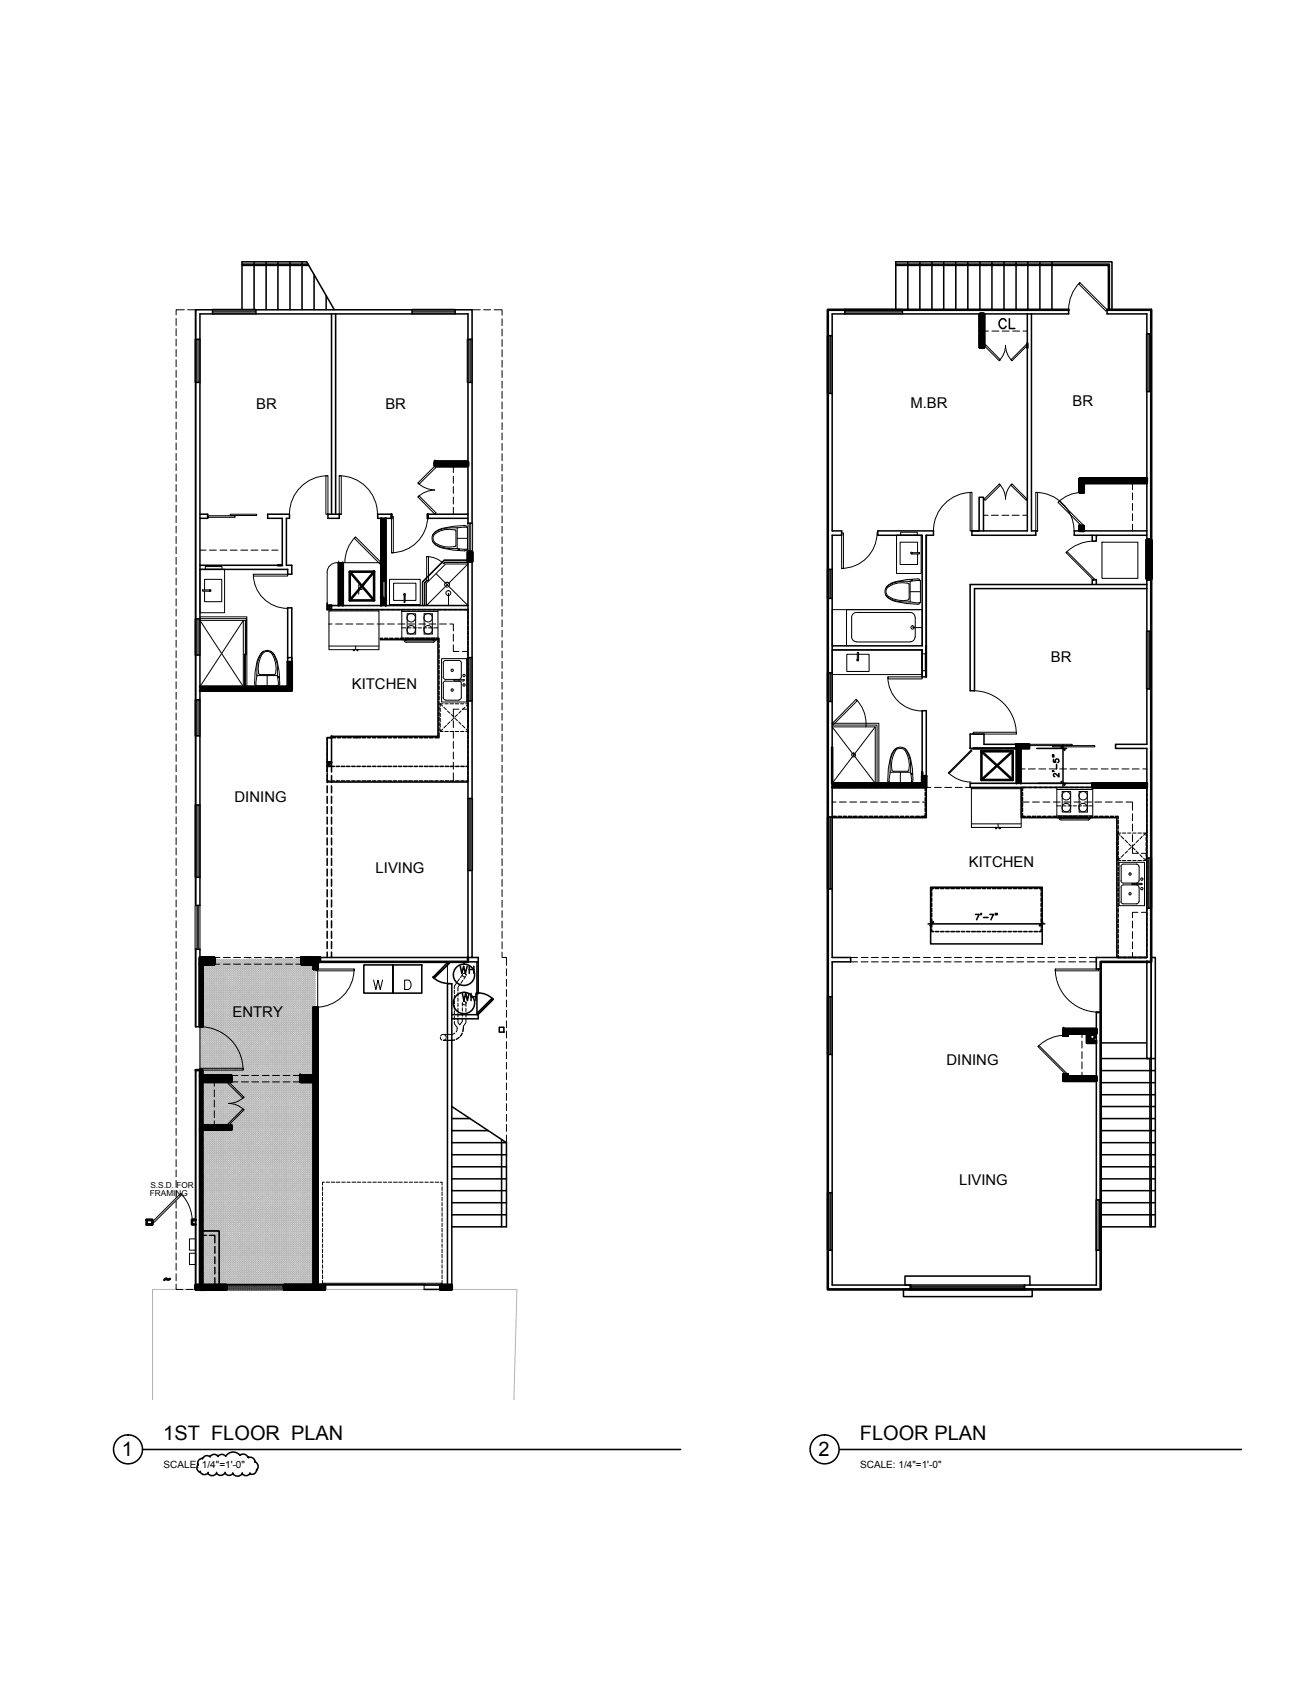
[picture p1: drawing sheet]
<svg xmlns="http://www.w3.org/2000/svg" width="216mm" height="279mm" viewBox="0 0 216 279" stroke-linecap="round" stroke-linejoin="round" font-family="sans-serif">
<defs><g id="words">
<g font-size="3.3">
<text x="27" y="237.6">1ST FLOOR PLAN</text>
<text x="141.9" y="237.6">FLOOR PLAN</text>
<text x="20.1" y="240.3">1</text>
<text x="135.1" y="240.3">2</text>
</g>
<g font-size="2.5">
<text x="42.3" y="67.4">BR</text>
<text x="63.6" y="67.4">BR</text>
<text x="150.3" y="67.3">M.BR</text>
<text x="177" y="67.1">BR</text>
<text x="58.1" y="113.7">KITCHEN</text>
<text x="173.5" y="109.2">BR</text>
<text x="38.7" y="132.3">DINING</text>
<text x="159.9" y="143">KITCHEN</text>
<text x="62" y="144.1">LIVING</text>
<text x="38.4" y="167.9">ENTRY</text>
<text x="156.2" y="175.8">DINING</text>
<text x="158.3" y="195.5">LIVING</text>
</g>
<g font-size="1.7">
<text x="27" y="242.3">SCALE: 1/4&quot;=1'-0&quot;</text>
<text x="142" y="242.3">SCALE: 1/4&quot;=1'-0&quot;</text>
</g>
<g font-size="1.4">
<text x="24.8" y="197.4">FRAMING</text>
<text x="24.8" y="196">S.S.D. FOR</text>
</g>
</g></defs>
<!-- layer: A-WALL -->
<g fill="none" stroke="#b3b3b3" stroke-width=".17">
<path d="M33 158.4h.1M33 158.7h.1M33 158.9h.1M33 159.2h.1M33 159.5h.1M33 159.8h.1M33.1 158.5h.1M33.1 158.8h.1M33.1 159.1h.1M33.1 159.4h.1M33.1 159.7h.1M33.1 158.5v.1"/>
<path d="M33.1 158.8v.1M33.1 159.1v.1M33.1 159.4v.1M33.1 159.7v.1M33.1 160h.1M33.3 158.4h.1M33.3 158.7h.1M33.3 158.9h.1M33.3 159.2h.1M33.3 159.5h.1M33.3 159.8h.1M33.3 158.3v.1"/>
<path d="M33.3 158.6v.1M33.3 158.9v.1M33.3 159.2v.1M33.3 159.5v.1M33.3 159.8v.1M33.4 158.5h.1M33.4 158.8h.1M33.4 159.1h.1M33.4 159.4h.1M33.4 159.7h.1M33.4 158.5v.1M33.4 158.8v.1"/>
<path d="M33.4 159.1v.1M33.4 159.4v.1M33.4 159.7v.1M33.4 160h.1M33.6 158.4h.1M33.6 158.7h.1M33.6 158.9h.1M33.6 159.2h.1M33.6 159.5h.1M33.6 159.8h.1M33.6 158.3v.1M33.6 158.6v.1"/>
<path d="M33.6 158.9v.1M33.6 159.2v.1M33.6 159.5v.1M33.6 159.8v.1M33.7 158.5h.1M33.7 158.8h.1M33.7 159.1h.1M33.7 159.4h.1M33.7 159.7h.1M33.7 158.5v.1M33.7 158.8v.1M33.7 159.1v.1"/>
<path d="M33.7 159.4v.1M33.7 159.7v.1M33.7 160h.1M33.9 158.4h.1M33.9 158.7h.1M33.9 158.9h.1M33.9 159.2h.1M33.9 159.5h.1M33.9 159.8h.1M33.9 158.3v.1M33.9 158.6v.1M33.9 158.9v.1"/>
<path d="M33.9 159.2v.1M33.9 159.5v.1M33.9 159.8v.1M34 158.5h.1M34 158.8h.1M34 159.1h.1M34 159.4h.1M34 159.7h.1M34 158.5v.1M34 158.8v.1M34 159.1v.1M34 159.4v.1"/>
<path d="M34 159.7v.1M34 160h.1M34.1 158.4h.1M34.1 158.7h.1M34.1 158.9h.1M34.1 159.2h.1M34.1 159.5h.1M34.1 159.8h.1M34.2 158.3v.1M34.2 158.6v.1M34.2 158.9v.1M34.2 159.2v.1"/>
<path d="M34.2 159.5v.1M34.2 159.8v.1M34.3 158.5h.1M34.3 158.8h.1M34.3 159.1h.1M34.3 159.4h.1M34.3 159.7h.1M34.3 158.5v.1M34.3 158.8v.1M34.3 159.1v.1M34.3 159.4v.1M34.3 159.7v.1"/>
<path d="M34.3 160h.1M34.4 158.4h.1M34.4 158.7h.1M34.4 158.9h.1M34.4 159.2h.1M34.4 159.5h.1M34.4 159.8h.1M34.5 158.3v.1M34.5 158.6v.1M34.5 158.9v.1M34.5 159.2v.1M34.5 159.5v.1"/>
<path d="M34.5 159.8v.1M34.6 158.5h.1M34.6 158.8h.1M34.6 159.1h.1M34.6 159.4h.1M34.6 159.7h.1M34.6 158.5v.1M34.6 158.8v.1M34.6 159.1v.1M34.6 159.4v.1M34.6 159.7v.1M34.6 160h.1"/>
<path d="M34.7 158.4h.1M34.7 158.7h.1M34.7 158.9h.1M34.7 159.2h.1M34.7 159.5h.1M34.7 159.8h.1M34.8 158.3v.1M34.8 158.6v.1M34.8 158.9v.1M34.8 159.2v.1M34.8 159.5v.1M34.8 159.8v.1"/>
<path d="M34.9 158.5h.1M34.9 158.8h.1M34.9 159.1h.1M34.9 159.4h.1M34.9 159.7h.1M34.9 158.5v.1M34.9 158.8v.1M34.9 159.1v.1M34.9 159.4v.1M34.9 159.7v.1M34.9 160h.1M35 158.4h.1"/>
<path d="M35 158.7h.1M35 158.9h.1M35 159.2h.1M35 159.5h.1M35 159.8h.1M35.1 158.3v.1M35.1 158.6v.1M35.1 158.9v.1M35.1 159.2v.1M35.1 159.5v.1M35.1 159.8v.1M35.2 158.5h.1"/>
<path d="M35.2 158.8h.1M35.2 159.1h.1M35.2 159.4h.1M35.2 159.7h.1M35.2 158.5v.1M35.2 158.8v.1M35.2 159.1v.1M35.2 159.4v.1M35.2 159.7v.1M35.2 160h.1M35.3 158.4h.1M35.3 158.7h.1"/>
<path d="M35.3 158.9h.1M35.3 159.2h.1M35.3 159.5h.1M35.3 159.8h.1M35.4 158.3v.1M35.4 158.6v.1M35.4 158.9v.1M35.4 159.2v.1M35.4 159.5v.1M35.4 159.8v.1M35.5 158.5h.1M35.5 158.8h.1"/>
<path d="M35.5 159.1h.1M35.5 159.4h.1M35.5 159.7h.1M35.5 158.5v.1M35.5 158.8v.1M35.5 159.1v.1M35.5 159.4v.1M35.5 159.7v.1M35.5 160h.1M35.6 158.4h.1M35.6 158.7h.1M35.6 158.9h.1"/>
<path d="M35.6 159.2h.1M35.6 159.5h.1M35.6 159.8h.1M35.7 158.3v.1M35.7 158.6v.1M35.7 158.9v.1M35.7 159.2v.1M35.7 159.5v.1M35.7 159.8v.1M35.8 158.5h.1M35.8 158.8h.1M35.8 159.1h.1"/>
<path d="M35.8 159.4h.1M35.8 159.7h.1M35.8 158.5v.1M35.8 158.8v.1M35.8 159.1v.1M35.8 159.4v.1M35.8 159.7v.1M35.8 160h.1M35.9 158.4h.1M35.9 158.7h.1M35.9 158.9h.1M35.9 159.2h.1"/>
<path d="M35.9 159.5h.1M35.9 159.8h.1M36 158.3v.1M36 158.6v.1M36 158.9v.1M36 159.2v.1M36 159.5v.1M36 159.8v.1M36.1 158.5h.1M36.1 158.8h.1M36.1 159.1h.1M36.1 159.4h.1"/>
<path d="M36.1 159.7h.1M36.1 158.5v.1M36.1 158.8v.1M36.1 159.1v.1M36.1 159.4v.1M36.1 159.7v.1M36.1 160h.1M36.2 158.4h.1M36.2 158.7h.1M36.2 158.9h.1M36.2 159.2h.1M36.2 159.5h.1"/>
<path d="M36.2 159.8h.1M36.3 158.3v.1M36.3 158.6v.1M36.3 158.9v.1M36.3 159.2v.1M36.3 159.5v.1M36.3 159.8v.1M36.4 158.5h.1M36.4 158.8h.1M36.4 159.1h.1M36.4 159.4h.1M36.4 159.7h.1"/>
<path d="M36.4 158.5v.1M36.4 158.8v.1M36.4 159.1v.1M36.4 159.4v.1M36.4 159.7v.1M36.4 160h.1M36.5 158.4h.1M36.5 158.7h.1M36.5 158.9h.1M36.5 159.2h.1M36.5 159.5h.1M36.5 159.8h.1"/>
<path d="M36.6 158.3v.1M36.6 158.6v.1M36.6 158.9v.1M36.6 159.2v.1M36.6 159.5v.1M36.6 159.8v.1M36.6 158.5h.1M36.6 158.8h.1M36.6 159.1h.1M36.6 159.4h.1M36.6 159.7h.1M36.7 158.5v.1"/>
<path d="M36.7 158.8v.1M36.7 159.1v.1M36.7 159.4v.1M36.7 159.7v.1M36.7 160h.1M36.8 158.4h.1M36.8 158.7h.1M36.8 158.9h.1M36.8 159.2h.1M36.8 159.5h.1M36.8 159.8h.1M36.9 158.3v.1"/>
<path d="M36.9 158.6v.1M36.9 158.9v.1M36.9 159.2v.1M36.9 159.5v.1M36.9 159.8v.1M36.9 158.5h.1M36.9 158.8h.1M36.9 159.1h.1M36.9 159.4h.1M36.9 159.7h.1M37 158.5v.1M37 158.8v.1"/>
<path d="M37 159.1v.1M37 159.4v.1M37 159.7v.1M37 160h.1M37.1 158.4h.1M37.1 158.7h.1M37.1 158.9h.1M37.1 159.2h.1M37.1 159.5h.1M37.1 159.8h.1M37.2 158.3v.1M37.2 158.6v.1"/>
<path d="M37.2 158.9v.1M37.2 159.2v.1M37.2 159.5v.1M37.2 159.8v.1M37.3 158.5h.1M37.3 158.8h.1M37.3 159.1h.1M37.3 159.4h.1M37.3 159.7h.1M37.3 158.5v.1M37.3 158.8v.1M37.3 159.1v.1"/>
<path d="M37.3 159.4v.1M37.3 159.7v.1M37.3 160h.1M37.4 158.4h.1M37.4 158.7h.1M37.4 158.9h.1M37.4 159.2h.1M37.4 159.5h.1M37.4 159.8h.1M37.5 158.3v.1M37.5 158.6v.1M37.5 158.9v.1"/>
<path d="M37.5 159.2v.1M37.5 159.5v.1M37.5 159.8v.1M37.6 158.5h.1M37.6 158.8h.1M37.6 159.1h.1M37.6 159.4h.1M37.6 159.7h.1M37.6 158.5v.1M37.6 158.8v.1M37.6 159.1v.1M37.6 159.4v.1"/>
<path d="M37.6 159.7v.1M37.6 160h.1M37.7 158.4h.1M37.7 158.7h.1M37.7 158.9h.1M37.7 159.2h.1M37.7 159.5h.1M37.7 159.8h.1M37.7 158.3v.1M37.7 158.6v.1M37.7 158.9v.1M37.7 159.2v.1"/>
<path d="M37.7 159.5v.1M37.7 159.8v.1M37.9 158.5h.1M37.9 158.8h.1M37.9 159.1h.1M37.9 159.4h.1M37.9 159.7h.1M37.9 158.5v.1M37.9 158.8v.1M37.9 159.1v.1M37.9 159.4v.1M37.9 159.7v.1"/>
<path d="M37.9 160h.1M38 158.4h.1M38 158.7h.1M38 158.9h.1M38 159.2h.1M38 159.5h.1M38 159.8h.1M38 158.3v.1M38 158.6v.1M38 158.9v.1M38 159.2v.1M38 159.5v.1"/>
<path d="M38 159.8v.1M38.2 158.5h.1M38.2 158.8h.1M38.2 159.1h.1M38.2 159.4h.1M38.2 159.7h.1M38.2 158.5v.1M38.2 158.8v.1M38.2 159.1v.1M38.2 159.4v.1M38.2 159.7v.1M38.2 160h.1"/>
<path d="M38.3 158.4h.1M38.3 158.7h.1M38.3 158.9h.1M38.3 159.2h.1M38.3 159.5h.1M38.3 159.8h.1M38.3 158.3v.1M38.3 158.6v.1M38.3 158.9v.1M38.3 159.2v.1M38.3 159.5v.1M38.3 159.8v.1"/>
<path d="M38.5 158.5h.1M38.5 158.8h.1M38.5 159.1h.1M38.5 159.4h.1M38.5 159.7h.1M38.5 158.5v.1M38.5 158.8v.1M38.5 159.1v.1M38.5 159.4v.1M38.5 159.7v.1M38.5 160h.1M38.6 158.4h.1"/>
<path d="M38.6 158.7h.1M38.6 158.9h.1M38.6 159.2h.1M38.6 159.5h.1M38.6 159.8h.1M38.6 158.3v.1M38.6 158.6v.1M38.6 158.9v.1M38.6 159.2v.1M38.6 159.5v.1M38.6 159.8v.1M38.8 158.5h.1"/>
<path d="M38.8 158.8h.1M38.8 159.1h.1M38.8 159.4h.1M38.8 159.7h.1M38.8 158.5v.1M38.8 158.8v.1M38.8 159.1v.1M38.8 159.4v.1M38.8 159.7v.1M38.8 160h.1M38.9 158.4h.1M38.9 158.7h.1"/>
<path d="M38.9 158.9h.1M38.9 159.2h.1M38.9 159.5h.1M38.9 159.8h.1M38.9 158.3v.1M38.9 158.6v.1M38.9 158.9v.1M38.9 159.2v.1M38.9 159.5v.1M38.9 159.8v.1M39.1 158.5h.1M39.1 158.8h.1"/>
<path d="M39.1 159.1h.1M39.1 159.4h.1M39.1 159.7h.1M39.1 158.5v.1M39.1 158.8v.1M39.1 159.1v.1M39.1 159.4v.1M39.1 159.7v.1M39.1 160h.1M39.2 158.4h.1M39.2 158.7h.1M39.2 158.9h.1"/>
<path d="M39.2 159.2h.1M39.2 159.5h.1M39.2 159.8h.1M39.2 158.3v.1M39.2 158.6v.1M39.2 158.9v.1M39.2 159.2v.1M39.2 159.5v.1M39.2 159.8v.1M39.4 158.5h.1M39.4 158.8h.1M39.4 159.1h.1"/>
<path d="M39.4 159.4h.1M39.4 159.7h.1M39.4 158.5v.1M39.4 158.8v.1M39.4 159.1v.1M39.4 159.4v.1M39.4 159.7v.1M39.4 160h.1M39.5 158.4h.1M39.5 158.7h.1M39.5 158.9h.1M39.5 159.2h.1"/>
<path d="M39.5 159.5h.1M39.5 159.8h.1M39.5 158.3v.1M39.5 158.6v.1M39.5 158.9v.1M39.5 159.2v.1M39.5 159.5v.1M39.5 159.8v.1M39.7 158.5h.1M39.7 158.8h.1M39.7 159.1h.1M39.7 159.4h.1"/>
<path d="M39.7 159.7h.1M39.7 158.5v.1M39.7 158.8v.1M39.7 159.1v.1M39.7 159.4v.1M39.7 159.7v.1M39.7 160h.1M39.8 158.4h.1M39.8 158.7h.1M39.8 158.9h.1M39.8 159.2h.1M39.8 159.5h.1"/>
<path d="M39.8 159.8h.1M39.8 158.3v.1M39.8 158.6v.1M39.8 158.9v.1M39.8 159.2v.1M39.8 159.5v.1M39.8 159.8v.1M39.9 158.5h.1M39.9 158.8h.1M39.9 159.1h.1M39.9 159.4h.1M39.9 159.7h.1"/>
<path d="M40 158.5v.1M40 158.8v.1M40 159.1v.1M40 159.4v.1M40 159.7v.1M40 160h.1M40.1 158.4h.1M40.1 158.7h.1M40.1 158.9h.1M40.1 159.2h.1M40.1 159.5h.1M40.1 159.8h.1"/>
<path d="M40.1 158.3v.1M40.1 158.6v.1M40.1 158.9v.1M40.1 159.2v.1M40.1 159.5v.1M40.1 159.8v.1M40.2 158.5h.1M40.2 158.8h.1M40.2 159.1h.1M40.2 159.4h.1M40.2 159.7h.1M40.3 158.5v.1"/>
<path d="M40.3 158.8v.1M40.3 159.1v.1M40.3 159.4v.1M40.3 159.7v.1M40.3 160h.1M40.4 158.4h.1M40.4 158.7h.1M40.4 158.9h.1M40.4 159.2h.1M40.4 159.5h.1M40.4 159.8h.1M40.4 158.3v.1"/>
<path d="M40.4 158.6v.1M40.4 158.9v.1M40.4 159.2v.1M40.4 159.5v.1M40.4 159.8v.1M40.5 158.5h.1M40.5 158.8h.1M40.5 159.1h.1M40.5 159.4h.1M40.5 159.7h.1M40.6 158.5v.1M40.6 158.8v.1"/>
<path d="M40.6 159.1v.1M40.6 159.4v.1M40.6 159.7v.1M40.6 160h.1M40.7 158.4h.1M40.7 158.7h.1M40.7 158.9h.1M40.7 159.2h.1M40.7 159.5h.1M40.7 159.8h.1M40.7 158.3v.1M40.7 158.6v.1"/>
<path d="M40.7 158.9v.1M40.7 159.2v.1M40.7 159.5v.1M40.7 159.8v.1M40.8 158.5h.1M40.8 158.8h.1M40.8 159.1h.1M40.8 159.4h.1M40.8 159.7h.1M40.9 158.3h.1M40.9 158.5v.1M40.9 158.8v.1"/>
<path d="M40.9 159.1v.1M40.9 159.4v.1M40.9 159.7v.1M40.9 160h.1M41 158.4h.1M41 158.7h.1M41 158.9h.1M41 159.2h.1M41 159.5h.1M41 159.8h.1M41 158.3v.1M41 158.6v.1"/>
<path d="M41 158.9v.1M41 159.2v.1M41 159.5v.1M41 159.8v.1M41.1 158.5h.1M41.1 158.8h.1M41.1 159.1h.1M41.1 159.4h.1M41.1 159.7h.1M41.2 158.3h.1M41.2 158.5v.1M41.2 158.8v.1"/>
<path d="M41.2 159.1v.1M41.2 159.4v.1M41.2 159.7v.1M41.2 160h.1M41.3 158.4h.1M41.3 158.7h.1M41.3 158.9h.1M41.3 159.2h.1M41.3 159.5h.1M41.3 159.8h.1M41.3 158.3v.1M41.3 158.6v.1"/>
<path d="M41.3 158.9v.1M41.3 159.2v.1M41.3 159.5v.1M41.3 159.8v.1M41.4 158.5h.1M41.4 158.8h.1M41.4 159.1h.1M41.4 159.4h.1M41.4 159.7h.1M41.5 158.2v.1M41.5 158.5v.1M41.5 158.8v.1"/>
<path d="M41.5 159.1v.1M41.5 159.4v.1M41.5 159.7v.1M41.5 160h.1M41.6 158.4h.1M41.6 158.7h.1M41.6 158.9h.1M41.6 159.2h.1M41.6 159.5h.1M41.6 159.8h.1M41.6 158.3v.1M41.6 158.6v.1"/>
<path d="M41.6 158.9v.1M41.6 159.2v.1M41.6 159.5v.1M41.6 159.8v.1M41.7 158.5h.1M41.7 158.8h.1M41.7 159.1h.1M41.7 159.4h.1M41.7 159.7h.1M41.8 158.2v.1M41.8 158.5v.1M41.8 158.8v.1"/>
<path d="M41.8 159.1v.1M41.8 159.4v.1M41.8 159.7v.1M41.8 160h.1M41.9 158.4h.1M41.9 158.7h.1M41.9 158.9h.1M41.9 159.2h.1M41.9 159.5h.1M41.9 159.8h.1M41.9 158.3v.1M41.9 158.6v.1"/>
<path d="M41.9 158.9v.1M41.9 159.2v.1M41.9 159.5v.1M41.9 159.8v.1M42 158.5h.1M42 158.8h.1M42 159.1h.1M42 159.4h.1M42 159.7h.1M42.1 158.2v.1M42.1 158.5v.1M42.1 158.8v.1"/>
<path d="M42.1 159.1v.1M42.1 159.4v.1M42.1 159.7v.1M42.1 160h.1M42.1 158.4h.1M42.1 158.7h.1M42.1 158.9h.1M42.1 159.2h.1M42.1 159.5h.1M42.1 159.8h.1M42.2 158.3v.1M42.2 158.6v.1"/>
<path d="M42.2 158.9v.1M42.2 159.2v.1M42.2 159.5v.1M42.2 159.8v.1M42.3 158.5h.1M42.3 158.8h.1M42.3 159.1h.1M42.3 159.4h.1M42.3 159.7h.1M42.4 158.2v.1M42.4 158.5v.1M42.4 158.8v.1"/>
<path d="M42.4 159.1v.1M42.4 159.4v.1M42.4 159.7v.1M42.4 160h.1M42.5 158.4h.1M42.5 158.7h.1M42.5 158.9h.1M42.5 159.2h.1M42.5 159.5h.1M42.5 159.8h.1M42.5 158.3v.1M42.5 158.6v.1"/>
<path d="M42.5 158.9v.1M42.5 159.2v.1M42.5 159.5v.1M42.5 159.8v.1M42.6 158.5h.1M42.6 158.8h.1M42.6 159.1h.1M42.6 159.4h.1M42.6 159.7h.1M42.7 158.2v.1M42.7 158.5v.1M42.7 158.8v.1"/>
<path d="M42.7 159.1v.1M42.7 159.4v.1M42.7 159.7v.1M42.7 160h.1M42.8 158.4h.1M42.8 158.7h.1M42.8 158.9h.1M42.8 159.2h.1M42.8 159.5h.1M42.8 159.8h.1M42.8 158.3v.1M42.8 158.6v.1"/>
<path d="M42.8 158.9v.1M42.8 159.2v.1M42.8 159.5v.1M42.8 159.8v.1M42.9 158.5h.1M42.9 158.8h.1M42.9 159.1h.1M42.9 159.4h.1M42.9 159.7h.1M43 158.2v.1M43 158.5v.1M43 158.8v.1"/>
<path d="M43 159.1v.1M43 159.4v.1M43 159.7v.1M43 160h.1M43.1 158.4h.1M43.1 158.7h.1M43.1 158.9h.1M43.1 159.2h.1M43.1 159.5h.1M43.1 159.8h.1M43.1 158.3v.1M43.1 158.6v.1"/>
<path d="M43.1 158.9v.1M43.1 159.2v.1M43.1 159.5v.1M43.1 159.8v.1M43.2 158.5h.1M43.2 158.8h.1M43.2 159.1h.1M43.2 159.4h.1M43.2 159.7h.1M43.3 158.2v.1M43.3 158.5v.1M43.3 158.8v.1"/>
<path d="M43.3 159.1v.1M43.3 159.4v.1M43.3 159.7v.1M43.3 160h.1M43.4 158.4h.1M43.4 158.7h.1M43.4 158.9h.1M43.4 159.2h.1M43.4 159.5h.1M43.4 159.8h.1M43.4 158.3v.1M43.4 158.6v.1"/>
<path d="M43.4 158.9v.1M43.4 159.2v.1M43.4 159.5v.1M43.4 159.8v.1M43.5 158.5h.1M43.5 158.8h.1M43.5 159.1h.1M43.5 159.4h.1M43.5 159.7h.1M43.5 158.2v.1M43.5 158.5v.1M43.5 158.8v.1"/>
<path d="M43.5 159.1v.1M43.5 159.4v.1M43.5 159.7v.1M43.5 160h.1M43.7 158.4h.1M43.7 158.7h.1M43.7 158.9h.1M43.7 159.2h.1M43.7 159.5h.1M43.7 159.8h.1M43.7 158.3v.1M43.7 158.6v.1"/>
<path d="M43.7 158.9v.1M43.7 159.2v.1M43.7 159.5v.1M43.7 159.8v.1M43.8 158.5h.1M43.8 158.8h.1M43.8 159.1h.1M43.8 159.4h.1M43.8 159.7h.1M43.8 158.2v.1M43.8 158.5v.1M43.8 158.8v.1"/>
<path d="M43.8 159.1v.1M43.8 159.4v.1M43.8 159.7v.1M43.8 160h.1M44 158.4h.1M44 158.7h.1M44 158.9h.1M44 159.2h.1M44 159.5h.1M44 159.8h.1M44 158.3v.1M44 158.6v.1"/>
<path d="M44 158.9v.1M44 159.2v.1M44 159.5v.1M44 159.8v.1M44.1 158.5h.1M44.1 158.8h.1M44.1 159.1h.1M44.1 159.4h.1M44.1 159.7h.1M44.1 158.2v.1M44.1 158.5v.1M44.1 158.8v.1"/>
<path d="M44.1 159.1v.1M44.1 159.4v.1M44.1 159.7v.1M44.1 160h.1M44.3 158.4h.1M44.3 158.7h.1M44.3 158.9h.1M44.3 159.2h.1M44.3 159.5h.1M44.3 159.8h.1M44.3 158.3v.1M44.3 158.6v.1"/>
<path d="M44.3 158.9v.1M44.3 159.2v.1M44.3 159.5v.1M44.3 159.8v.1M44.4 158.5h.1M44.4 158.8h.1M44.4 159.1h.1M44.4 159.4h.1M44.4 159.7h.1M44.4 158.5v.1M44.4 158.8v.1M44.4 159.1v.1"/>
<path d="M44.4 159.4v.1M44.4 159.7v.1M44.4 160h.1M44.5 158.2l-.1 .1M44.6 158.4h.1M44.6 158.7h.1M44.6 158.9h.1M44.6 159.2h.1M44.6 159.5h.1M44.6 159.8h.1M44.6 158.3v.1M44.6 158.6v.1"/>
<path d="M44.6 158.9v.1M44.6 159.2v.1M44.6 159.5v.1M44.6 159.8v.1M44.7 158.2h.1M44.7 158.5h.1M44.7 158.8h.1M44.7 159.1h.1M44.7 159.4h.1M44.7 159.7h.1M44.7 158.2v.1M44.7 158.5v.1"/>
<path d="M44.7 158.8v.1M44.7 159.1v.1M44.7 159.4v.1M44.7 159.7v.1M44.7 160h.1M44.9 158.4h.1M44.9 158.7h.1M44.9 158.9h.1M44.9 159.2h.1M44.9 159.5h.1M44.9 159.8h.1M44.9 158.3v.1"/>
<path d="M44.9 158.6v.1M44.9 158.9v.1M44.9 159.2v.1M44.9 159.5v.1M44.9 159.8v.1M45 158.2h.1M45 158.5h.1M45 158.8h.1M45 159.1h.1M45 159.4h.1M45 159.7h.1M45 158.2v.1"/>
<path d="M45 158.5v.1M45 158.8v.1M45 159.1v.1M45 159.4v.1M45 159.7v.1M45 160h.1M45.2 158.4h.1M45.2 158.7h.1M45.2 158.9h.1M45.2 159.2h.1M45.2 159.5h.1M45.2 159.8h.1"/>
<path d="M45.2 158.3v.1M45.2 158.6v.1M45.2 158.9v.1M45.2 159.2v.1M45.2 159.5v.1M45.2 159.8v.1M45.3 158.2h.1M45.3 158.5h.1M45.3 158.8h.1M45.3 159.1h.1M45.3 159.4h.1M45.3 159.7h.1"/>
<path d="M45.3 158.2v.1M45.3 158.5v.1M45.3 158.8v.1M45.3 159.1v.1M45.3 159.4v.1M45.3 159.7v.1M45.3 160h.1M45.5 158.4h.1M45.5 158.7h.1M45.5 158.9h.1M45.5 159.2h.1M45.5 159.5h.1"/>
<path d="M45.5 159.8h.1M45.5 158.3v.1M45.5 158.6v.1M45.5 158.9v.1M45.5 159.2v.1M45.5 159.5v.1M45.5 159.8v.1M45.6 158.2h.1M45.6 158.5h.1M45.6 158.8h.1M45.6 159.1h.1M45.6 159.4h.1"/>
<path d="M45.6 159.7h.1M45.6 158.2v.1M45.6 158.5v.1M45.6 158.8v.1M45.6 159.1v.1M45.6 159.4v.1M45.6 159.7v.1M45.6 160h.1M45.7 158.4h.1M45.7 158.7h.1M45.7 158.9h.1M45.7 159.2h.1"/>
<path d="M45.7 159.5h.1M45.7 159.8h.1M45.8 158.3v.1M45.8 158.6v.1M45.8 158.9v.1M45.8 159.2v.1M45.8 159.5v.1M45.8 159.8v.1M45.9 158.2h.1M45.9 158.5h.1M45.9 158.8h.1M45.9 159.1h.1"/>
<path d="M45.9 159.4h.1M45.9 159.7h.1M45.9 158.2v.1M45.9 158.5v.1M45.9 158.8v.1M45.9 159.1v.1M45.9 159.4v.1M45.9 159.7v.1M45.9 160h.1M46 158.4h.1M46 158.7h.1M46 158.9h.1"/>
<path d="M46 159.2h.1M46 159.5h.1M46 159.8h.1M46.1 158.3v.1M46.1 158.6v.1M46.1 158.9v.1M46.1 159.2v.1M46.1 159.5v.1M46.1 159.8v.1M46.2 158.2h.1M46.2 158.5h.1M46.2 158.8h.1"/>
<path d="M46.2 159.1h.1M46.2 159.4h.1M46.2 159.7h.1M46.2 158.2v.1M46.2 158.5v.1M46.2 158.8v.1M46.2 159.1v.1M46.2 159.4v.1M46.2 159.7v.1M46.2 160h.1M46.3 158.4h.1M46.3 158.7h.1"/>
<path d="M46.3 158.9h.1M46.3 159.2h.1M46.3 159.5h.1M46.3 159.8h.1M46.4 158.3v.1M46.4 158.6v.1M46.4 158.9v.1M46.4 159.2v.1M46.4 159.5v.1M46.4 159.8v.1M46.5 158.2h.1M46.5 158.5h.1"/>
<path d="M46.5 158.8h.1M46.5 159.1h.1M46.5 159.4h.1M46.5 159.7h.1M46.5 158.2v.1M46.5 158.5v.1M46.5 158.8v.1M46.5 159.1v.1M46.5 159.4v.1M46.5 159.7v.1M46.5 160h.1M46.6 158.4h.1"/>
<path d="M46.6 158.7h.1M46.6 158.9h.1M46.6 159.2h.1M46.6 159.5h.1M46.6 159.8h.1M46.7 158.3v.1M46.7 158.6v.1M46.7 158.9v.1M46.7 159.2v.1M46.7 159.5v.1M46.7 159.8v.1M46.8 158.2h.1"/>
<path d="M46.8 158.5h.1M46.8 158.8h.1M46.8 159.1h.1M46.8 159.4h.1M46.8 159.7h.1M46.8 158.2v.1M46.8 158.5v.1M46.8 158.8v.1M46.8 159.1v.1M46.8 159.4v.1M46.8 159.7v.1M46.8 160h.1"/>
<path d="M46.9 158.4h.1M46.9 158.7h.1M46.9 158.9h.1M46.9 159.2h.1M46.9 159.5h.1M46.9 159.8h.1M47 158.3v.1M47 158.6v.1M47 158.9v.1M47 159.2v.1M47 159.5v.1M47 159.8v.1"/>
<path d="M47.1 158.2h.1M47.1 158.5h.1M47.1 158.8h.1M47.1 159.1h.1M47.1 159.4h.1M47.1 159.7h.1M47.1 158.2v.1M47.1 158.5v.1M47.1 158.8v.1M47.1 159.1v.1M47.1 159.4v.1M47.1 159.7v.1"/>
<path d="M47.1 160h.1M47.2 158.4h.1M47.2 158.7h.1M47.2 158.9h.1M47.2 159.2h.1M47.2 159.5h.1M47.2 159.8h.1M47.3 158.3v.1M47.3 158.6v.1M47.3 158.9v.1M47.3 159.2v.1M47.3 159.5v.1"/>
<path d="M47.3 159.8v.1M47.4 158.2h.1M47.4 158.5h.1M47.4 158.8h.1M47.4 159.1h.1M47.4 159.4h.1M47.4 159.7h.1M47.4 158.2v.1M47.4 158.5v.1M47.4 158.8v.1M47.4 159.1v.1M47.4 159.4v.1"/>
<path d="M47.4 159.7v.1M47.4 160h.1M47.5 158.4h.1M47.5 158.7h.1M47.5 158.9h.1M47.5 159.2h.1M47.5 159.5h.1M47.5 159.8h.1M47.6 158.3v.1M47.6 158.6v.1M47.6 158.9v.1M47.6 159.2v.1"/>
<path d="M47.6 159.5v.1M47.6 159.8v.1M47.7 158.2h.1M47.7 158.5h.1M47.7 158.8h.1M47.7 159.1h.1M47.7 159.4h.1M47.7 159.7h.1M47.7 158.2v.1M47.7 158.5v.1M47.7 158.8v.1M47.7 159.1v.1"/>
<path d="M47.7 159.4v.1M47.7 159.7v.1M47.7 160h.1M47.8 158.4h.1M47.8 158.7h.1M47.8 158.9h.1M47.8 159.2h.1M47.8 159.5h.1M47.8 159.8h.1M47.9 158.3v.1M47.9 158.6v.1M47.9 158.9v.1"/>
<path d="M47.9 159.2v.1M47.9 159.5v.1M47.9 159.8v.1M48 158.2h.1M48 158.5h.1M48 158.8h.1M48 159.1h.1M48 159.4h.1M48 159.7h.1M48 158.2v.1M48 158.5v.1M48 158.8v.1"/>
<path d="M48 159.1v.1M48 159.4v.1M48 159.7v.1M48 160h.1M48.1 158.4h.1M48.1 158.7h.1M48.1 158.9h.1M48.1 159.2h.1M48.1 159.5h.1M48.1 159.8h.1M48.2 158.3v.1M48.2 158.6v.1"/>
<path d="M48.2 158.9v.1M48.2 159.2v.1M48.2 159.5v.1M48.2 159.8v.1M48.3 158.2h.1M48.3 158.5h.1M48.3 158.8h.1M48.3 159.1h.1M48.3 159.4h.1M48.3 159.7h.1M48.3 158.2v.1M48.3 158.5v.1"/>
<path d="M48.3 158.8v.1M48.3 159.1v.1M48.3 159.4v.1M48.3 159.7v.1M48.3 160h.1M48.4 158.4h.1M48.4 158.7h.1M48.4 158.9h.1M48.4 159.2h.1M48.4 159.5h.1M48.4 159.8h.1M48.5 158.3v.1"/>
<path d="M48.5 158.6v.1M48.5 158.9v.1M48.5 159.2v.1M48.5 159.5v.1M48.5 159.8v.1M48.6 158.2h.1M48.6 158.5h.1M48.6 158.8h.1M48.6 159.1h.1M48.6 159.4h.1M48.6 159.7h.1M48.6 158.2v.1"/>
<path d="M48.6 158.5v.1M48.6 158.8v.1M48.6 159.1v.1M48.6 159.4v.1M48.6 159.7v.1M48.6 160h.1M48.7 158.4h.1M48.7 158.7h.1M48.7 158.9h.1M48.7 159.2h.1M48.7 159.5h.1M48.7 159.8h.1"/>
<path d="M48.8 158.3v.1M48.8 158.6v.1M48.8 158.9v.1M48.8 159.2v.1M48.8 159.5v.1M48.8 159.8v.1M48.9 158.2h.1M48.9 158.5h.1M48.9 158.8h.1M48.9 159.1h.1M48.9 159.4h.1M48.9 159.7h.1"/>
<path d="M48.9 158.2v.1M48.9 158.5v.1M48.9 158.8v.1M48.9 159.1v.1M48.9 159.4v.1M48.9 159.7v.1M48.9 160h.1M49 158.4h.1M49 158.7h.1M49 158.9h.1M49 159.2h.1M49 159.5h.1"/>
<path d="M49 159.8h.1M49.1 158.3v.1M49.1 158.6v.1M49.1 158.9v.1M49.1 159.2v.1M49.1 159.5v.1M49.1 159.8v.1M49.2 158.2h.1M49.2 158.5h.1M49.2 158.8h.1M49.2 159.1h.1M49.2 159.4h.1"/>
<path d="M49.2 159.7h.1M49.2 158.2v.1M49.2 158.5v.1M49.2 158.8v.1M49.2 159.1v.1M49.2 159.4v.1M49.2 159.7v.1M49.2 160h.1M49.3 158.4h.1M49.3 158.7h.1M49.3 158.9h.1M49.3 159.2h.1"/>
<path d="M49.3 159.5h.1M49.3 159.8h.1M49.3 158.3v.1M49.3 158.6v.1M49.3 158.9v.1M49.3 159.2v.1M49.3 159.5v.1M49.3 159.8v.1M49.5 158.2h.1M49.5 158.5h.1M49.5 158.8h.1M49.5 159.1h.1"/>
<path d="M49.5 159.4h.1M49.5 159.7h.1M49.5 158.2v.1M49.5 158.5v.1M49.5 158.8v.1M49.5 159.1v.1M49.5 159.4v.1M49.5 159.7v.1M49.5 160h.1M49.6 158.4h.1M49.6 158.7h.1M49.6 158.9h.1"/>
<path d="M49.6 159.2h.1M49.6 159.5h.1M49.6 159.8h.1M49.6 158.3v.1M49.6 158.6v.1M49.6 158.9v.1M49.6 159.2v.1M49.6 159.5v.1M49.6 159.8v.1M49.8 158.2h.1M49.8 158.5h.1M49.8 158.8h.1"/>
<path d="M49.8 159.1h.1M49.8 159.4h.1M49.8 159.7h.1M49.8 158.2v.1M49.8 158.5v.1M49.8 158.8v.1M49.8 159.1v.1M49.8 159.4v.1M49.8 159.7v.1M49.8 160h.1M49.9 158.4h.1M49.9 158.7h.1"/>
<path d="M49.9 158.9h.1M49.9 159.2h.1M49.9 159.5h.1M49.9 159.8h.1M49.9 158.3v.1M49.9 158.6v.1M49.9 158.9v.1M49.9 159.2v.1M49.9 159.5v.1M49.9 159.8v.1M50.1 158.2h.1M50.1 158.5h.1"/>
<path d="M50.1 158.8h.1M50.1 159.1h.1M50.1 159.4h.1M50.1 159.7h.1M50.1 158.2v.1M50.1 158.5v.1M50.1 158.8v.1M50.1 159.1v.1M50.1 159.4v.1M50.1 159.7v.1M50.1 160h.1M50.2 158.4h.1"/>
<path d="M50.2 158.7h.1M50.2 158.9h.1M50.2 159.2h.1M50.2 159.5h.1M50.2 159.8h.1M50.2 158.3v.1M50.2 158.6v.1M50.2 158.9v.1M50.2 159.2v.1M50.2 159.5v.1M50.2 159.8v.1M50.4 158.2h.1"/>
<path d="M50.4 158.5h.1M50.4 158.8h.1M50.4 159.1h.1M50.4 159.4h.1M50.4 159.7h.1M50.4 158.2v.1M50.4 158.5v.1M50.4 158.8v.1M50.4 159.1v.1M50.4 159.4v.1M50.4 159.7v.1M50.4 160h.1"/>
<path d="M50.5 158.4h.1M50.5 158.7h.1M50.5 158.9h.1M50.5 159.2h.1M50.5 159.5h.1M50.5 159.8h.1M50.5 158.3v.1M50.5 158.6v.1M50.5 158.9v.1M50.5 159.2v.1M50.5 159.5v.1M50.5 159.8v.1"/>
<path d="M50.7 158.2h.1M50.7 158.5h.1M50.7 158.8h.1M50.7 159.1h.1M50.7 159.4h.1M50.7 159.7h.1M50.7 158.2v.1M50.7 158.5v.1M50.7 158.8v.1M50.7 159.1v.1M50.7 159.4v.1M50.7 159.7v.1"/>
<path d="M50.7 160h.1M50.8 158.4h.1M50.8 158.7h.1M50.8 158.9h.1M50.8 159.2h.1M50.8 159.5h.1M50.8 159.8h.1M50.8 158.3v.1M50.8 158.6v.1M50.8 158.9v.1M50.8 159.2v.1M50.8 159.5v.1"/>
<path d="M50.8 159.8v.1M51 158.2h.1M51 158.5h.1M51 158.8h.1M51 159.1h.1M51 159.4h.1M51 159.7h.1M51 158.2v.1M51 158.5v.1M51 158.8v.1M51 159.1v.1M51 159.4v.1"/>
<path d="M51 159.7v.1M51 160h.1M51.1 158.4h.1M51.1 158.7h.1M51.1 158.9h.1M51.1 159.2h.1M51.1 159.5h.1M51.1 159.8h.1M51.1 158.3v.1M51.1 158.6v.1M51.1 158.9v.1M51.1 159.2v.1"/>
<path d="M51.1 159.5v.1M51.1 159.8v.1M51.3 158.2h.1M51.3 158.5h.1M51.3 158.8h.1M51.3 159.1h.1M51.3 159.4h.1M51.3 159.7h.1M51.3 158.2v.1M51.3 158.5v.1M51.3 158.8v.1M51.3 159.1v.1"/>
<path d="M51.3 159.4v.1M51.3 159.7v.1M51.3 160h.1M51.4 158.4h.1M51.4 158.7h.1M51.4 158.9h.1M51.4 159.2h.1M51.4 159.5h.1M51.4 159.8h.1M51.4 158.3v.1M51.4 158.6v.1M51.4 158.9v.1"/>
<path d="M51.4 159.2v.1M51.4 159.5v.1M51.4 159.8v.1M51.5 158.2h.1M51.5 158.5h.1M51.5 158.8h.1M51.5 159.1h.1M51.5 159.4h.1M51.5 159.7h.1M51.6 158.2v.1M51.6 158.5v.1M51.6 158.8v.1"/>
<path d="M51.6 159.1v.1M51.6 159.4v.1M51.6 159.7v.1M51.6 160h.1M51.7 158.4h.1M51.7 158.7h.1M51.7 158.9h.1M51.7 159.2h.1M51.7 159.5h.1M51.7 159.8h.1M51.7 158.3v.1M51.7 158.6v.1"/>
<path d="M51.7 158.9v.1M51.7 159.2v.1M51.7 159.5v.1M51.7 159.8v.1M51.8 158.2h.1M51.8 158.5h.1M51.8 158.8h.1M51.8 159.1h.1M51.8 159.4h.1M51.8 159.7h.1M51.9 158.2v.1M51.9 158.5v.1"/>
<path d="M51.9 158.8v.1M51.9 159.1v.1M51.9 159.4v.1M51.9 159.7v.1M51.9 160h.1M52 158.4h.1M52 158.7h.1M52 158.9h.1M52 159.2h.1M52 159.5h.1M52 159.8h.1M52 158.3v.1"/>
<path d="M52 158.6v.1M52 158.9v.1M52 159.2v.1M52 159.5v.1M52 159.8v.1M33 160.1h.1M33 160.4h.1M33 160.7h.1M33 161h.1M33 161.4h.1M33 161.7h.1M33 162h.1"/>
<path d="M33 162.2h.1M33 162.5h.1M33 162.8h.1M33 163.1h.1M33 163.4h.1M33 163.7h.1M33 164h.1M33 164.3h.1M33 164.6h.1M33 164.9h.1M33 165.2h.1M33 165.5h.1"/>
<path d="M33 165.8h.1M33 166.1h.1M33 166.4h.1M33 166.7h.1M33 167h.1M33 167.3h.1M33 167.6h.1M33 167.9h.1M33 168.2h.1M33 168.5h.1M33 168.8h.1M33 169.1h.1"/>
<path d="M33 169.4h.1M33 169.7h.1M33 170h.1M33 170.3h.1M33 170.5h.1M33 170.8h.1M33 171.1h.1M33 171.4h.1M33 171.7h.1M33 172.1h.1M33 172.4h.1M33 172.7h.1"/>
<path d="M33 173h.1M33 173.3h.1M33 173.6h.1M33 173.8h.1M33 174.1h.1M33 174.4h.1M33 174.7h.1M33 175h.1M33 175.3h.1M33 175.6h.1M33 175.9h.1M33 176.2h.1"/>
<path d="M33 176.5h.1M33 176.8h.1M33 177.1h.1M33 177.4h.1M33 177.7h.1M33 178h.1M33 178.3h.1M33 178.6h.1M33 178.9h.1M33 179.2h.1M33 179.5h.1M33 179.8h.1"/>
<path d="M33.1 160.3h.1M33.1 160.6h.1M33.1 160.9h.1M33.1 161.2h.1M33.1 161.5h.1M33.1 161.8h.1M33.1 162.1h.1M33.1 162.4h.1M33.1 162.7h.1M33.1 163h.1M33.1 163.3h.1M33.1 163.6h.1"/>
<path d="M33.1 163.9h.1M33.1 164.2h.1M33.1 164.5h.1M33.1 164.7h.1M33.1 165h.1M33.1 165.3h.1M33.1 165.6h.1M33.1 165.9h.1M33.1 166.2h.1M33.1 166.5h.1M33.1 166.9h.1M33.1 167.2h.1"/>
<path d="M33.1 167.5h.1M33.1 167.8h.1M33.1 168h.1M33.1 168.3h.1M33.1 168.6h.1M33.1 168.9h.1M33.1 169.2h.1M33.1 169.5h.1M33.1 169.8h.1M33.1 170.1h.1M33.1 170.4h.1M33.1 170.7h.1"/>
<path d="M33.1 171h.1M33.1 171.3h.1M33.1 171.6h.1M33.1 171.9h.1M33.1 172.2h.1M33.1 172.5h.1M33.1 172.8h.1M33.1 173.1h.1M33.1 173.4h.1M33.1 173.7h.1M33.1 174h.1M33.1 174.3h.1"/>
<path d="M33.1 174.6h.1M33.1 174.9h.1M33.1 175.2h.1M33.1 175.5h.1M33.1 175.8h.1M33.1 176.1h.1M33.1 176.3h.1M33.1 176.6h.1M33.1 176.9h.1M33.1 177.3h.1M33.1 177.6h.1M33.1 177.9h.1"/>
<path d="M33.1 178.2h.1M33.1 178.5h.1M33.1 178.8h.1M33.1 179.1h.1M33.1 179.4h.1M33.1 179.6h.1M33.1 179.9h.1M33.1 161.1v.1M33.1 161.4v.1M33.1 161.7v.1M33.1 162v.1M33.1 162.3v.1"/>
<path d="M33.1 162.6v.1M33.1 162.9v.1M33.1 163.2v.1M33.1 163.5v.1M33.1 163.8v.1M33.1 164.1v.1M33.1 164.4v.1M33.1 164.7v.1M33.1 165v.1M33.1 165.3v.1M33.1 165.6v.1M33.1 165.9v.1"/>
<path d="M33.1 166.2v.1M33.1 166.5v.1M33.1 166.8v.1M33.1 167.1v.1M33.1 167.4v.1M33.1 167.7v.1M33.1 168v.1M33.1 168.3v.1M33.1 168.6v.1M33.1 168.9v.1M33.1 169.2v.1M33.1 169.5v.1"/>
<path d="M33.1 169.8v.1M33.1 170.1v.1M33.1 170.4v.1M33.1 170.7v.1M33.1 171v.1M33.1 171.3v.1M33.1 172.7v.1M33.1 173v.1M33.1 173.3v.1M33.1 173.6v.1M33.1 173.9v.1M33.1 174.2v.1"/>
<path d="M33.1 174.5v.1M33.1 174.8v.1M33.1 175.1v.1M33.1 175.4v.1M33.1 175.7v.1M33.1 176.3v.1M33.1 176.6v.1M33.1 176.9v.1M33.1 177.2v.1M33.1 177.5v.1M33.1 177.8v.1M33.1 178.1v.1"/>
<path d="M33.1 178.4v.1M33.1 178.7v.1M33.1 179v.1M33.1 179.3v.1M33.1 179.6v.1M33.1 179.9v.1M33.3 160.1v.1M33.3 160.4v.1M33.3 160.7v.1M33.3 161v.1M33.3 162.8h.1M33.3 163.1h.1"/>
<path d="M33.3 163.4h.1M33.3 163.7h.1M33.3 164h.1M33.3 164.3h.1M33.3 164.6h.1M33.3 164.9h.1M33.3 165.2h.1M33.3 165.5h.1M33.3 165.8h.1M33.3 166.1h.1M33.3 166.4h.1M33.3 166.7h.1"/>
<path d="M33.3 167h.1M33.3 167.3h.1M33.3 167.6h.1M33.3 167.9h.1M33.3 168.2h.1M33.3 168.5h.1M33.3 168.8h.1M33.3 169.1h.1M33.3 169.4h.1M33.3 169.7h.1M33.3 170h.1M33.3 170.3h.1"/>
<path d="M33.3 170.5v.1M33.3 170.8v.1M33.3 171.1v.1M33.3 171.4v.1M33.3 171.7v.1M33.3 173.3h.1M33.3 173.6h.1M33.3 173.8h.1M33.3 174.1h.1M33.3 174.4h.1M33.3 174.7h.1M33.3 175h.1"/>
<path d="M33.3 175.3h.1M33.3 175.6h.1M33.3 175.9h.1M33.3 176.2h.1M33.3 176.5h.1M33.3 176.8h.1M33.3 177.1h.1M33.3 177.4h.1M33.3 177.7h.1M33.3 178h.1M33.3 178.3h.1M33.3 178.6h.1"/>
<path d="M33.3 178.9h.1M33.3 179.2h.1M33.3 179.5h.1M33.3 179.8h.1M33.3 161.3v.1M33.3 161.6v.1M33.3 161.9v.1M33.3 162.2h.1M33.3 162.5h.1M33.3 172v.1M33.3 172.3v.1M33.3 172.6v.1"/>
<path d="M33.3 172.9v.1M33.3 162.8v.1M33.3 163.1v.1M33.3 163.4v.1M33.3 163.7v.1M33.3 164v.1M33.3 164.3v.1M33.3 164.6v.1M33.3 164.9v.1M33.3 165.2v.1M33.3 165.5v.1M33.3 166.9v.1"/>
<path d="M33.3 167.2v.1M33.3 167.5v.1M33.3 167.8v.1M33.3 168.1v.1M33.3 168.4v.1M33.3 168.7v.1M33.3 169v.1M33.3 169.3v.1M33.3 169.6v.1M33.3 169.9v.1M33.3 170.2v.1M33.3 173.2v.1"/>
<path d="M33.3 173.5v.1M33.3 173.8v.1M33.3 174.1v.1M33.3 174.4v.1M33.3 174.7v.1M33.3 175v.1M33.3 175.3v.1M33.3 175.6v.1M33.3 175.9v.1M33.3 176.2v.1M33.3 176.5v.1M33.3 176.8v.1"/>
<path d="M33.3 177.1v.1M33.3 178.5v.1M33.3 178.8v.1M33.3 179.1v.1M33.3 179.4v.1M33.3 179.7v.1M33.4 160.3h.1M33.4 160.6h.1M33.4 160.9h.1M33.4 161.2h.1M33.4 161.5h.1M33.4 161.8h.1"/>
<path d="M33.4 162.1h.1M33.4 162.4h.1M33.4 162.7h.1M33.4 163h.1M33.4 163.3h.1M33.4 163.6h.1M33.4 163.9h.1M33.4 164.2h.1M33.4 164.5h.1M33.4 164.7h.1M33.4 165h.1M33.4 165.3h.1"/>
<path d="M33.4 165.6h.1M33.4 165.9h.1M33.4 166.2h.1M33.4 166.5h.1M33.4 166.9h.1M33.4 167.2h.1M33.4 167.5h.1M33.4 167.8h.1M33.4 168h.1M33.4 168.3h.1M33.4 168.6h.1M33.4 168.9h.1"/>
<path d="M33.4 169.2h.1M33.4 169.5h.1M33.4 169.8h.1M33.4 170.1h.1M33.4 170.4h.1M33.4 170.7h.1M33.4 171h.1M33.4 171.3h.1M33.4 171.6h.1M33.4 171.9h.1M33.4 172.2h.1M33.4 172.5h.1"/>
<path d="M33.4 172.8h.1M33.4 173.1h.1M33.4 173.4h.1M33.4 173.7h.1M33.4 174h.1M33.4 174.3h.1M33.4 174.6h.1M33.4 174.9h.1M33.4 175.2h.1M33.4 175.5h.1M33.4 175.8h.1M33.4 176.1h.1"/>
<path d="M33.4 176.3h.1M33.4 176.6h.1M33.4 176.9h.1M33.4 177.3h.1M33.4 177.6h.1M33.4 177.9h.1M33.4 178.2h.1M33.4 178.5h.1M33.4 178.8h.1M33.4 179.1h.1M33.4 179.4h.1M33.4 179.6h.1"/>
<path d="M33.4 179.9h.1M33.4 161.1v.1M33.4 161.4v.1M33.4 161.7v.1M33.4 162v.1M33.4 162.3v.1M33.4 162.6v.1M33.4 162.9v.1M33.4 163.2v.1M33.4 163.5v.1M33.4 163.8v.1M33.4 164.1v.1"/>
<path d="M33.4 164.4v.1M33.4 164.7v.1M33.4 165v.1M33.4 165.3v.1M33.4 165.6v.1M33.4 165.9v.1M33.4 166.2v.1M33.4 166.5v.1M33.4 166.8v.1M33.4 167.1v.1M33.4 167.4v.1M33.4 167.7v.1"/>
<path d="M33.4 168v.1M33.4 168.3v.1M33.4 168.6v.1M33.4 168.9v.1M33.4 169.2v.1M33.4 169.5v.1M33.4 169.8v.1M33.4 170.1v.1M33.4 170.4v.1M33.4 170.7v.1M33.4 171v.1M33.4 171.3v.1"/>
<path d="M33.4 172.7v.1M33.4 173v.1M33.4 173.3v.1M33.4 173.6v.1M33.4 173.9v.1M33.4 174.2v.1M33.4 174.5v.1M33.4 174.8v.1M33.4 175.1v.1M33.4 175.4v.1M33.4 175.7v.1M33.4 176.3v.1"/>
<path d="M33.4 176.6v.1M33.4 176.9v.1M33.4 177.2v.1M33.4 177.5v.1M33.4 177.8v.1M33.4 178.1v.1M33.4 178.4v.1M33.4 178.7v.1M33.4 179v.1M33.4 179.3v.1M33.4 179.6v.1M33.4 179.9v.1"/>
<path d="M33.6 160.1v.1M33.6 160.4v.1M33.6 160.7v.1M33.6 161v.1M33.6 162.8h.1M33.6 163.1h.1M33.6 163.4h.1M33.6 163.7h.1M33.6 164h.1M33.6 164.3h.1M33.6 164.6h.1M33.6 164.9h.1"/>
<path d="M33.6 165.2h.1M33.6 165.5h.1M33.6 165.8h.1M33.6 166.1h.1M33.6 166.4h.1M33.6 166.7h.1M33.6 167h.1M33.6 167.3h.1M33.6 167.6h.1M33.6 167.9h.1M33.6 168.2h.1M33.6 168.5h.1"/>
<path d="M33.6 168.8h.1M33.6 169.1h.1M33.6 169.4h.1M33.6 169.7h.1M33.6 170h.1M33.6 170.3h.1M33.6 170.5v.1M33.6 170.8v.1M33.6 171.1v.1M33.6 171.4v.1M33.6 171.7v.1M33.6 173.3h.1"/>
<path d="M33.6 173.6h.1M33.6 173.8h.1M33.6 174.1h.1M33.6 174.4h.1M33.6 174.7h.1M33.6 175h.1M33.6 175.3h.1M33.6 175.6h.1M33.6 175.9h.1M33.6 176.2h.1M33.6 176.5h.1M33.6 176.8h.1"/>
<path d="M33.6 177.1h.1M33.6 177.4h.1M33.6 177.7h.1M33.6 178h.1M33.6 178.3h.1M33.6 178.6h.1M33.6 178.9h.1M33.6 179.2h.1M33.6 179.5h.1M33.6 179.8h.1M33.6 161.3v.1M33.6 161.6v.1"/>
<path d="M33.6 161.9v.1M33.6 162.2h.1M33.6 162.5h.1M33.6 172v.1M33.6 172.3v.1M33.6 172.6v.1M33.6 172.9v.1M33.6 162.8v.1M33.6 163.1v.1M33.6 163.4v.1M33.6 163.7v.1M33.6 164v.1"/>
<path d="M33.6 164.3v.1M33.6 164.6v.1M33.6 164.9v.1M33.6 165.2v.1M33.6 165.5v.1M33.6 166.9v.1M33.6 167.2v.1M33.6 167.5v.1M33.6 167.8v.1M33.6 168.1v.1M33.6 168.4v.1M33.6 168.7v.1"/>
<path d="M33.6 169v.1M33.6 169.3v.1M33.6 169.6v.1M33.6 169.9v.1M33.6 170.2v.1M33.6 173.2v.1M33.6 173.5v.1M33.6 173.8v.1M33.6 174.1v.1M33.6 174.4v.1M33.6 174.7v.1M33.6 175v.1"/>
<path d="M33.6 175.3v.1M33.6 175.6v.1M33.6 175.9v.1M33.6 176.2v.1M33.6 176.5v.1M33.6 176.8v.1M33.6 177.1v.1M33.6 178.5v.1M33.6 178.8v.1M33.6 179.1v.1M33.6 179.4v.1M33.6 179.7v.1"/>
<path d="M33.7 160.3h.1M33.7 160.6h.1M33.7 160.9h.1M33.7 161.2h.1M33.7 161.5h.1M33.7 161.8h.1M33.7 162.1h.1M33.7 162.4h.1M33.7 162.7h.1M33.7 163h.1M33.7 163.3h.1M33.7 163.6h.1"/>
<path d="M33.7 163.9h.1M33.7 164.2h.1M33.7 164.5h.1M33.7 164.7h.1M33.7 165h.1M33.7 165.3h.1M33.7 165.6h.1M33.7 165.9h.1M33.7 166.2h.1M33.7 166.5h.1M33.7 166.9h.1M33.7 167.2h.1"/>
<path d="M33.7 167.5h.1M33.7 167.8h.1M33.7 168h.1M33.7 168.3h.1M33.7 168.6h.1M33.7 168.9h.1M33.7 169.2h.1M33.7 169.5h.1M33.7 169.8h.1M33.7 170.1h.1M33.7 170.4h.1M33.7 170.7h.1"/>
<path d="M33.7 171h.1M33.7 171.3h.1M33.7 171.6h.1M33.7 171.9h.1M33.7 172.2h.1M33.7 172.5h.1M33.7 172.8h.1M33.7 173.1h.1M33.7 173.4h.1M33.7 173.7h.1M33.7 174h.1M33.7 174.3h.1"/>
<path d="M33.7 174.6h.1M33.7 174.9h.1M33.7 175.2h.1M33.7 175.5h.1M33.7 175.8h.1M33.7 176.1h.1M33.7 176.3h.1M33.7 176.6h.1M33.7 176.9h.1M33.7 177.3h.1M33.7 177.6h.1M33.7 177.9h.1"/>
<path d="M33.7 178.2h.1M33.7 178.5h.1M33.7 178.8h.1M33.7 179.1h.1M33.7 179.4h.1M33.7 179.6h.1M33.7 179.9h.1M33.7 161.1v.1M33.7 161.4v.1M33.7 161.7v.1M33.7 162v.1M33.7 162.3v.1"/>
<path d="M33.7 162.6v.1M33.7 162.9v.1M33.7 163.2v.1M33.7 163.5v.1M33.7 163.8v.1M33.7 164.1v.1M33.7 164.4v.1M33.7 164.7v.1M33.7 165v.1M33.7 165.3v.1M33.7 165.6v.1M33.7 165.9v.1"/>
<path d="M33.7 166.2v.1M33.7 166.5v.1M33.7 166.8v.1M33.7 167.1v.1M33.7 167.4v.1M33.7 167.7v.1M33.7 168v.1M33.7 168.3v.1M33.7 168.6v.1M33.7 168.9v.1M33.7 169.2v.1M33.7 169.5v.1"/>
<path d="M33.7 169.8v.1M33.7 170.1v.1M33.7 170.4v.1M33.7 170.7v.1M33.7 171v.1M33.7 171.3v.1M33.7 172.7v.1M33.7 173v.1M33.7 173.3v.1M33.7 173.6v.1M33.7 173.9v.1M33.7 174.2v.1"/>
<path d="M33.7 174.5v.1M33.7 174.8v.1M33.7 175.1v.1M33.7 175.4v.1M33.7 175.7v.1M33.7 176.3v.1M33.7 176.6v.1M33.7 176.9v.1M33.7 177.2v.1M33.7 177.5v.1M33.7 177.8v.1M33.7 178.1v.1"/>
<path d="M33.7 178.4v.1M33.7 178.7v.1M33.7 179v.1M33.7 179.3v.1M33.7 179.6v.1M33.7 179.9v.1M33.9 160.1v.1M33.9 160.4v.1M33.9 160.7v.1M33.9 161v.1M33.9 162.8h.1M33.9 163.1h.1"/>
<path d="M33.9 163.4h.1M33.9 163.7h.1M33.9 164h.1M33.9 164.3h.1M33.9 164.6h.1M33.9 164.9h.1M33.9 165.2h.1M33.9 165.5h.1M33.9 165.8h.1M33.9 166.1h.1M33.9 166.4h.1M33.9 166.7h.1"/>
<path d="M33.9 167h.1M33.9 167.3h.1M33.9 167.6h.1M33.9 167.9h.1M33.9 168.2h.1M33.9 168.5h.1M33.9 168.8h.1M33.9 169.1h.1M33.9 169.4h.1M33.9 169.7h.1M33.9 170h.1M33.9 170.3h.1"/>
<path d="M33.9 170.5v.1M33.9 170.8v.1M33.9 171.1v.1M33.9 171.4v.1M33.9 171.7v.1M33.9 173.3h.1M33.9 173.6h.1M33.9 173.8h.1M33.9 174.1h.1M33.9 174.4h.1M33.9 174.7h.1M33.9 175h.1"/>
<path d="M33.9 175.3h.1M33.9 175.6h.1M33.9 175.9h.1M33.9 176.2h.1M33.9 176.5h.1M33.9 176.8h.1M33.9 177.1h.1M33.9 177.4h.1M33.9 177.7h.1M33.9 178h.1M33.9 178.3h.1M33.9 178.6h.1"/>
<path d="M33.9 178.9h.1M33.9 179.2h.1M33.9 179.5h.1M33.9 179.8h.1M33.9 161.3v.1M33.9 161.6v.1M33.9 161.9v.1M33.9 162.2h.1M33.9 162.5h.1M33.9 172v.1M33.9 172.3v.1M33.9 172.6v.1"/>
<path d="M33.9 172.9v.1M33.9 162.8v.1M33.9 163.1v.1M33.9 163.4v.1M33.9 163.7v.1M33.9 164v.1M33.9 164.3v.1M33.9 164.6v.1M33.9 164.9v.1M33.9 165.2v.1M33.9 165.5v.1M33.9 166.9v.1"/>
<path d="M33.9 167.2v.1M33.9 167.5v.1M33.9 167.8v.1M33.9 168.1v.1M33.9 168.4v.1M33.9 168.7v.1M33.9 169v.1M33.9 169.3v.1M33.9 169.6v.1M33.9 169.9v.1M33.9 170.2v.1M33.9 173.2v.1"/>
<path d="M33.9 173.5v.1M33.9 173.8v.1M33.9 174.1v.1M33.9 174.4v.1M33.9 174.7v.1M33.9 175v.1M33.9 175.3v.1M33.9 175.6v.1M33.9 175.9v.1M33.9 176.2v.1M33.9 176.5v.1M33.9 176.8v.1"/>
<path d="M33.9 177.1v.1M33.9 178.5v.1M33.9 178.8v.1M33.9 179.1v.1M33.9 179.4v.1M33.9 179.7v.1M34 160.3h.1M34 160.6h.1M34 160.9h.1M34 161.2h.1M34 161.5h.1M34 161.8h.1"/>
<path d="M34 162.1h.1M34 162.4h.1M34 162.7h.1M34 163h.1M34 163.3h.1M34 163.6h.1M34 163.9h.1M34 164.2h.1M34 164.5h.1M34 164.7h.1M34 165h.1M34 165.3h.1"/>
<path d="M34 165.6h.1M34 165.9h.1M34 166.2h.1M34 166.5h.1M34 166.9h.1M34 167.2h.1M34 167.5h.1M34 167.8h.1M34 168h.1M34 168.3h.1M34 168.6h.1M34 168.9h.1"/>
<path d="M34 169.2h.1M34 169.5h.1M34 169.8h.1M34 170.1h.1M34 170.4h.1M34 170.7h.1M34 171h.1M34 171.3h.1M34 171.6h.1M34 171.9h.1M34 172.2h.1M34 172.5h.1"/>
<path d="M34 172.8h.1M34 173.1h.1M34 173.4h.1M34 173.7h.1M34 174h.1M34 174.3h.1M34 174.6h.1M34 174.9h.1M34 175.2h.1M34 175.5h.1M34 175.8h.1M34 176.1h.1"/>
<path d="M34 176.3h.1M34 176.6h.1M34 176.9h.1M34 177.3h.1M34 177.6h.1M34 177.9h.1M34 178.2h.1M34 178.5h.1M34 178.8h.1M34 179.1h.1M34 179.4h.1M34 179.6h.1"/>
<path d="M34 179.9h.1M34 161.1v.1M34 161.4v.1M34 161.7v.1M34 162v.1M34 162.3v.1M34 162.6v.1M34 162.9v.1M34 163.2v.1M34 163.5v.1M34 163.8v.1M34 164.1v.1"/>
<path d="M34 164.4v.1M34 164.7v.1M34 165v.1M34 165.3v.1M34 165.6v.1M34 165.9v.1M34 166.2v.1M34 166.5v.1M34 166.8v.1M34 167.1v.1M34 167.4v.1M34 167.7v.1"/>
<path d="M34 168v.1M34 168.3v.1M34 168.6v.1M34 168.9v.1M34 169.2v.1M34 169.5v.1M34 169.8v.1M34 170.1v.1M34 170.4v.1M34 170.7v.1M34 171v.1M34 171.3v.1"/>
<path d="M34 172.7v.1M34 173v.1M34 173.3v.1M34 173.6v.1M34 173.9v.1M34 174.2v.1M34 174.5v.1M34 174.8v.1M34 175.1v.1M34 175.4v.1M34 175.7v.1M34 176.3v.1"/>
<path d="M34 176.6v.1M34 176.9v.1M34 177.2v.1M34 177.5v.1M34 177.8v.1M34 178.1v.1M34 178.4v.1M34 178.7v.1M34 179v.1M34 179.3v.1M34 179.6v.1M34 179.9v.1"/>
<path d="M34.1 160.1l.1 .1M34.1 160.4l.1 .1M34.1 160.7l.1 .1M34.1 161l.1 .1M34.1 162.8h.1M34.1 163.1h.1M34.1 163.4h.1M34.1 163.7h.1M34.1 164h.1M34.1 164.3h.1M34.1 164.6h.1M34.1 164.9h.1"/>
<path d="M34.1 165.2h.1M34.1 165.5h.1M34.1 165.8h.1M34.1 166.1h.1M34.1 166.4h.1M34.1 166.7h.1M34.1 167h.1M34.1 167.3h.1M34.1 167.6h.1M34.1 167.9h.1M34.1 168.2h.1M34.1 168.5h.1"/>
<path d="M34.1 168.8h.1M34.1 169.1h.1M34.1 169.4h.1M34.1 169.7h.1M34.1 170h.1M34.1 170.3h.1M34.1 170.5l.1 .1M34.1 170.8l.1 .1M34.1 171.1l.1 .1M34.1 171.4l.1 .1M34.1 171.7l.1 .1M34.1 173.3h.1"/>
<path d="M34.1 173.6h.1M34.1 173.8h.1M34.1 174.1h.1M34.1 174.4h.1M34.1 174.7h.1M34.1 175h.1M34.1 175.3h.1M34.1 175.6h.1M34.1 175.9h.1M34.1 176.2h.1M34.1 176.5h.1M34.1 176.8h.1"/>
<path d="M34.1 177.1h.1M34.1 177.4h.1M34.1 177.7h.1M34.1 178h.1M34.1 178.3h.1M34.1 178.6h.1M34.1 178.9h.1M34.1 179.2h.1M34.1 179.5h.1M34.1 179.8h.1M34.2 161.3l-.1 .1M34.2 161.6l-.1 .1"/>
<path d="M34.2 161.9l-.1 .1M34.2 162.2h-.1M34.2 162.5h-.1M34.2 172l-.1 .1M34.2 172.3l-.1 .1M34.2 172.6l-.1 .1M34.2 172.9l-.1 .1M34.2 162.8v.1M34.2 163.1v.1M34.2 163.4v.1M34.2 163.7v.1M34.2 164v.1"/>
<path d="M34.2 164.3v.1M34.2 164.6v.1M34.2 164.9v.1M34.2 165.2v.1M34.2 165.5v.1M34.2 165.8h.1M34.2 166.1h.1M34.2 166.4h.1M34.2 166.7h.1M34.2 166.9v.1M34.2 167.2v.1M34.2 167.5v.1"/>
<path d="M34.2 167.8v.1M34.2 168.1v.1M34.2 168.4v.1M34.2 168.7v.1M34.2 169v.1M34.2 169.3v.1M34.2 169.6v.1M34.2 169.9v.1M34.2 170.2v.1M34.2 173.2v.1M34.2 173.5v.1M34.2 173.8v.1"/>
<path d="M34.2 174.1v.1M34.2 174.4v.1M34.2 174.7v.1M34.2 175v.1M34.2 175.3v.1M34.2 175.6v.1M34.2 175.9v.1M34.2 176.2v.1M34.2 176.5v.1M34.2 176.8v.1M34.2 177.1v.1M34.2 177.4h.1"/>
<path d="M34.2 177.7h.1M34.2 178h.1M34.2 178.3h.1M34.2 178.5v.1M34.2 178.8v.1M34.2 179.1v.1M34.2 179.4v.1M34.2 179.7v.1M34.3 160.3h.1M34.3 160.6h.1M34.3 160.9h.1M34.3 161.2h.1"/>
<path d="M34.3 161.5h.1M34.3 161.8h.1M34.3 162.1h.1M34.3 162.4h.1M34.3 162.7h.1M34.3 163h.1M34.3 163.3h.1M34.3 163.6h.1M34.3 163.9h.1M34.3 164.2h.1M34.3 164.5h.1M34.3 164.7h.1"/>
<path d="M34.3 165h.1M34.3 165.3h.1M34.3 165.6h.1M34.3 165.9h.1M34.3 166.2h.1M34.3 166.5h.1M34.3 166.9h.1M34.3 167.2h.1M34.3 167.5h.1M34.3 167.8h.1M34.3 168h.1M34.3 168.3h.1"/>
<path d="M34.3 168.6h.1M34.3 168.9h.1M34.3 169.2h.1M34.3 169.5h.1M34.3 169.8h.1M34.3 170.1h.1M34.3 170.4h.1M34.3 170.7h.1M34.3 171h.1M34.3 171.3h.1M34.3 171.6h.1M34.3 171.9h.1"/>
<path d="M34.3 172.2h.1M34.3 172.5h.1M34.3 172.8h.1M34.3 173.1h.1M34.3 173.4h.1M34.3 173.7h.1M34.3 174h.1M34.3 174.3h.1M34.3 174.6h.1M34.3 174.9h.1M34.3 175.2h.1M34.3 175.5h.1"/>
<path d="M34.3 175.8h.1M34.3 176.1h.1M34.3 176.3h.1M34.3 176.6h.1M34.3 176.9h.1M34.3 177.3h.1M34.3 177.6h.1M34.3 177.9h.1M34.3 178.2h.1M34.3 178.5h.1M34.3 178.8h.1M34.3 179.1h.1"/>
<path d="M34.3 179.4h.1M34.3 179.6h.1M34.3 179.9h.1M34.3 161.1v.1M34.3 161.4v.1M34.3 161.7v.1M34.3 162v.1M34.3 162.3v.1M34.3 162.6v.1M34.3 162.9v.1M34.3 163.2v.1M34.3 163.5v.1"/>
<path d="M34.3 163.8v.1M34.3 164.1v.1M34.3 164.4v.1M34.3 164.7v.1M34.3 165v.1M34.3 165.3v.1M34.3 165.6v.1M34.3 165.9v.1M34.3 166.2v.1M34.3 166.5v.1M34.3 166.8v.1M34.3 167.1v.1"/>
<path d="M34.3 167.4v.1M34.3 167.7v.1M34.3 168v.1M34.3 168.3v.1M34.3 168.6v.1M34.3 168.9v.1M34.3 169.2v.1M34.3 169.5v.1M34.3 169.8v.1M34.3 170.1v.1M34.3 170.4v.1M34.3 170.7v.1"/>
<path d="M34.3 171v.1M34.3 171.3v.1M34.3 172.7v.1M34.3 173v.1M34.3 173.3v.1M34.3 173.6v.1M34.3 173.9v.1M34.3 174.2v.1M34.3 174.5v.1M34.3 174.8v.1M34.3 175.1v.1M34.3 175.4v.1"/>
<path d="M34.3 175.7v.1M34.3 176.3v.1M34.3 176.6v.1M34.3 176.9v.1M34.3 177.2v.1M34.3 177.5v.1M34.3 177.8v.1M34.3 178.1v.1M34.3 178.4v.1M34.3 178.7v.1M34.3 179v.1M34.3 179.3v.1"/>
<path d="M34.3 179.6v.1M34.3 179.9v.1M34.4 160.1h.1M34.4 160.4h.1M34.4 160.7h.1M34.4 161h.1M34.4 161.4h.1M34.4 161.7h.1M34.4 162h.1M34.4 162.2h.1M34.4 162.5h.1M34.4 162.8h.1"/>
<path d="M34.4 163.1h.1M34.4 163.4h.1M34.4 163.7h.1M34.4 164h.1M34.4 164.3h.1M34.4 164.6h.1M34.4 164.9h.1M34.4 165.2h.1M34.4 165.5h.1M34.4 165.8h.1M34.4 166.1h.1M34.4 166.4h.1"/>
<path d="M34.4 166.7h.1M34.4 167h.1M34.4 167.3h.1M34.4 167.6h.1M34.4 167.9h.1M34.4 168.2h.1M34.4 168.5h.1M34.4 168.8h.1M34.4 169.1h.1M34.4 169.4h.1M34.4 169.7h.1M34.4 170h.1"/>
<path d="M34.4 170.3h.1M34.4 170.5h.1M34.4 170.8h.1M34.4 171.1h.1M34.4 171.4h.1M34.4 171.7h.1M34.4 172.1h.1M34.4 172.4h.1M34.4 172.7h.1M34.4 173h.1M34.4 173.3h.1M34.4 173.6h.1"/>
<path d="M34.4 173.8h.1M34.4 174.1h.1M34.4 174.4h.1M34.4 174.7h.1M34.4 175h.1M34.4 175.3h.1M34.4 175.6h.1M34.4 175.9h.1M34.4 176.2h.1M34.4 176.5h.1M34.4 176.8h.1M34.4 177.1h.1"/>
<path d="M34.4 177.4h.1M34.4 177.7h.1M34.4 178h.1M34.4 178.3h.1M34.4 178.6h.1M34.4 178.9h.1M34.4 179.2h.1M34.4 179.5h.1M34.4 179.8h.1M34.5 160.1v.1M34.5 160.4v.1M34.5 160.7v.1"/>
<path d="M34.5 161v.1M34.5 161.3v.1M34.5 161.6v.1M34.5 161.9v.1M34.5 162.2h.1M34.5 162.5h.1M34.5 162.8v.1M34.5 163.1v.1M34.5 163.4v.1M34.5 163.7v.1M34.5 164v.1M34.5 164.3v.1"/>
<path d="M34.5 164.6v.1M34.5 164.9v.1M34.5 165.2v.1M34.5 165.5v.1M34.5 165.8h.1M34.5 166.1h.1M34.5 166.4h.1M34.5 166.7h.1M34.5 166.9v.1M34.5 167.2v.1M34.5 167.5v.1M34.5 167.8v.1"/>
<path d="M34.5 168.1v.1M34.5 168.4v.1M34.5 168.7v.1M34.5 169v.1M34.5 169.3v.1M34.5 169.6v.1M34.5 169.9v.1M34.5 170.2v.1M34.5 170.5v.1M34.5 170.8v.1M34.5 171.1v.1M34.5 171.4v.1"/>
<path d="M34.5 171.7v.1M34.5 172v.1M34.5 172.3v.1M34.5 172.6v.1M34.5 172.9v.1M34.5 173.2v.1M34.5 173.5v.1M34.5 173.8v.1M34.5 174.1v.1M34.5 174.4v.1M34.5 174.7v.1M34.5 175v.1"/>
<path d="M34.5 175.3v.1M34.5 175.6v.1M34.5 175.9v.1M34.5 176.2v.1M34.5 176.5v.1M34.5 176.8v.1M34.5 177.1v.1M34.5 177.4h.1M34.5 177.7h.1M34.5 178h.1M34.5 178.3h.1M34.5 178.5v.1"/>
<path d="M34.5 178.8v.1M34.5 179.1v.1M34.5 179.4v.1M34.5 179.7v.1M34.6 160.3h.1M34.6 160.6h.1M34.6 160.9h.1M34.6 161.2h.1M34.6 161.5h.1M34.6 161.8h.1M34.6 162.1h.1M34.6 162.4h.1"/>
<path d="M34.6 162.7h.1M34.6 163h.1M34.6 163.3h.1M34.6 163.6h.1M34.6 163.9h.1M34.6 164.2h.1M34.6 164.5h.1M34.6 164.7h.1M34.6 165h.1M34.6 165.3h.1M34.6 165.6h.1M34.6 165.9h.1"/>
<path d="M34.6 166.2h.1M34.6 166.5h.1M34.6 166.9h.1M34.6 167.2h.1M34.6 167.5h.1M34.6 167.8h.1M34.6 168h.1M34.6 168.3h.1M34.6 168.6h.1M34.6 168.9h.1M34.6 169.2h.1M34.6 169.5h.1"/>
<path d="M34.6 169.8h.1M34.6 170.1h.1M34.6 170.4h.1M34.6 170.7h.1M34.6 171h.1M34.6 171.3h.1M34.6 171.6h.1M34.6 171.9h.1M34.6 172.2h.1M34.6 172.5h.1M34.6 172.8h.1M34.6 173.1h.1"/>
<path d="M34.6 173.4h.1M34.6 173.7h.1M34.6 174h.1M34.6 174.3h.1M34.6 174.6h.1M34.6 174.9h.1M34.6 175.2h.1M34.6 175.5h.1M34.6 175.8h.1M34.6 176.1h.1M34.6 176.3h.1M34.6 176.6h.1"/>
<path d="M34.6 176.9h.1M34.6 177.3h.1M34.6 177.6h.1M34.6 177.9h.1M34.6 178.2h.1M34.6 178.5h.1M34.6 178.8h.1M34.6 179.1h.1M34.6 179.4h.1M34.6 179.6h.1M34.6 179.9h.1M34.6 161.1v.1"/>
<path d="M34.6 161.4v.1M34.6 161.7v.1M34.6 162v.1M34.6 162.3v.1M34.6 162.6v.1M34.6 162.9v.1M34.6 163.2v.1M34.6 163.5v.1M34.6 163.8v.1M34.6 164.1v.1M34.6 164.4v.1M34.6 164.7v.1"/>
<path d="M34.6 165v.1M34.6 165.3v.1M34.6 165.6v.1M34.6 165.9v.1M34.6 166.2v.1M34.6 166.5v.1M34.6 166.8v.1M34.6 167.1v.1M34.6 167.4v.1M34.6 167.7v.1M34.6 168v.1M34.6 168.3v.1"/>
<path d="M34.6 168.6v.1M34.6 168.9v.1M34.6 169.2v.1M34.6 169.5v.1M34.6 169.8v.1M34.6 170.1v.1M34.6 170.4v.1M34.6 170.7v.1M34.6 171v.1M34.6 171.3v.1M34.6 172.7v.1M34.6 173v.1"/>
<path d="M34.6 173.3v.1M34.6 173.6v.1M34.6 173.9v.1M34.6 174.2v.1M34.6 174.5v.1M34.6 174.8v.1M34.6 175.1v.1M34.6 175.4v.1M34.6 175.7v.1M34.6 176.3v.1M34.6 176.6v.1M34.6 176.9v.1"/>
<path d="M34.6 177.2v.1M34.6 177.5v.1M34.6 177.8v.1M34.6 178.1v.1M34.6 178.4v.1M34.6 178.7v.1M34.6 179v.1M34.6 179.3v.1M34.6 179.6v.1M34.6 179.9v.1M34.7 160.1h.1M34.7 160.4h.1"/>
<path d="M34.7 160.7h.1M34.7 161h.1M34.7 161.4h.1M34.7 161.7h.1M34.7 162h.1M34.7 162.2h.1M34.7 162.5h.1M34.7 162.8h.1M34.7 163.1h.1M34.7 163.4h.1M34.7 163.7h.1M34.7 164h.1"/>
<path d="M34.7 164.3h.1M34.7 164.6h.1M34.7 164.9h.1M34.7 165.2h.1M34.7 165.5h.1M34.7 165.8h.1M34.7 166.1h.1M34.7 166.4h.1M34.7 166.7h.1M34.7 167h.1M34.7 167.3h.1M34.7 167.6h.1"/>
<path d="M34.7 167.9h.1M34.7 168.2h.1M34.7 168.5h.1M34.7 168.8h.1M34.7 169.1h.1M34.7 169.4h.1M34.7 169.7h.1M34.7 170h.1M34.7 170.3h.1M34.7 170.5h.1M34.7 170.8h.1M34.7 171.1h.1"/>
<path d="M34.7 171.4h.1M34.7 171.7h.1M34.7 172.1h.1M34.7 172.4h.1M34.7 172.7h.1M34.7 173h.1M34.7 173.3h.1M34.7 173.6h.1M34.7 173.8h.1M34.7 174.1h.1M34.7 174.4h.1M34.7 174.7h.1"/>
<path d="M34.7 175h.1M34.7 175.3h.1M34.7 175.6h.1M34.7 175.9h.1M34.7 176.2h.1M34.7 176.5h.1M34.7 176.8h.1M34.7 177.1h.1M34.7 177.4h.1M34.7 177.7h.1M34.7 178h.1M34.7 178.3h.1"/>
<path d="M34.7 178.6h.1M34.7 178.9h.1M34.7 179.2h.1M34.7 179.5h.1M34.7 179.8h.1M34.8 160.1v.1M34.8 160.4v.1M34.8 160.7v.1M34.8 161v.1M34.8 161.3v.1M34.8 161.6v.1M34.8 161.9v.1"/>
<path d="M34.8 162.2h.1M34.8 162.5h.1M34.8 162.8v.1M34.8 163.1v.1M34.8 163.4v.1M34.8 163.7v.1M34.8 164v.1M34.8 164.3v.1M34.8 164.6v.1M34.8 164.9v.1M34.8 165.2v.1M34.8 165.5v.1"/>
<path d="M34.8 165.8h.1M34.8 166.1h.1M34.8 166.4h.1M34.8 166.7h.1M34.8 166.9v.1M34.8 167.2v.1M34.8 167.5v.1M34.8 167.8v.1M34.8 168.1v.1M34.8 168.4v.1M34.8 168.7v.1M34.8 169v.1"/>
<path d="M34.8 169.3v.1M34.8 169.6v.1M34.8 169.9v.1M34.8 170.2v.1M34.8 170.5v.1M34.8 170.8v.1M34.8 171.1v.1M34.8 171.4v.1M34.8 171.7v.1M34.8 172v.1M34.8 172.3v.1M34.8 172.6v.1"/>
<path d="M34.8 172.9v.1M34.8 173.2v.1M34.8 173.5v.1M34.8 173.8v.1M34.8 174.1v.1M34.8 174.4v.1M34.8 174.7v.1M34.8 175v.1M34.8 175.3v.1M34.8 175.6v.1M34.8 175.9v.1M34.8 176.2v.1"/>
<path d="M34.8 176.5v.1M34.8 176.8v.1M34.8 177.1v.1M34.8 177.4h.1M34.8 177.7h.1M34.8 178h.1M34.8 178.3h.1M34.8 178.5v.1M34.8 178.8v.1M34.8 179.1v.1M34.8 179.4v.1M34.8 179.7v.1"/>
<path d="M34.9 160.3h.1M34.9 160.6h.1M34.9 160.9h.1M34.9 161.2h.1M34.9 161.5h.1M34.9 161.8h.1M34.9 162.1h.1M34.9 162.4h.1M34.9 162.7h.1M34.9 163h.1M34.9 163.3h.1M34.9 163.6h.1"/>
<path d="M34.9 163.9h.1M34.9 164.2h.1M34.9 164.5h.1M34.9 164.7h.1M34.9 165h.1M34.9 165.3h.1M34.9 165.6h.1M34.9 165.9h.1M34.9 166.2h.1M34.9 166.5h.1M34.9 166.9h.1M34.9 167.2h.1"/>
<path d="M34.9 167.5h.1M34.9 167.8h.1M34.9 168h.1M34.9 168.3h.1M34.9 168.6h.1M34.9 168.9h.1M34.9 169.2h.1M34.9 169.5h.1M34.9 169.8h.1M34.9 170.1h.1M34.9 170.4h.1M34.9 170.7h.1"/>
<path d="M34.9 171h.1M34.9 171.3h.1M34.9 171.6h.1M34.9 171.9h.1M34.9 172.2h.1M34.9 172.5h.1M34.9 172.8h.1M34.9 173.1h.1M34.9 173.4h.1M34.9 173.7h.1M34.9 174h.1M34.9 174.3h.1"/>
<path d="M34.9 174.6h.1M34.9 174.9h.1M34.9 175.2h.1M34.9 175.5h.1M34.9 175.8h.1M34.9 176.1h.1M34.9 176.3h.1M34.9 176.6h.1M34.9 176.9h.1M34.9 177.3h.1M34.9 177.6h.1M34.9 177.9h.1"/>
<path d="M34.9 178.2h.1M34.9 178.5h.1M34.9 178.8h.1M34.9 179.1h.1M34.9 179.4h.1M34.9 179.6h.1M34.9 179.9h.1M34.9 161.1v.1M34.9 161.4v.1M34.9 161.7v.1M34.9 162v.1M34.9 162.3v.1"/>
<path d="M34.9 162.6v.1M34.9 162.9v.1M34.9 163.2v.1M34.9 163.5v.1M34.9 163.8v.1M34.9 164.1v.1M34.9 164.4v.1M34.9 164.7v.1M34.9 165v.1M34.9 165.3v.1M34.9 165.6v.1M34.9 165.9v.1"/>
<path d="M34.9 166.2v.1M34.9 166.5v.1M34.9 166.8v.1M34.9 167.1v.1M34.9 167.4v.1M34.9 167.7v.1M34.9 168v.1M34.9 168.3v.1M34.9 168.6v.1M34.9 168.9v.1M34.9 169.2v.1M34.9 169.5v.1"/>
<path d="M34.9 169.8v.1M34.9 170.1v.1M34.9 170.4v.1M34.9 170.7v.1M34.9 171v.1M34.9 171.3v.1M34.9 172.7v.1M34.9 173v.1M34.9 173.3v.1M34.9 173.6v.1M34.9 173.9v.1M34.9 174.2v.1"/>
<path d="M34.9 174.5v.1M34.9 174.8v.1M34.9 175.1v.1M34.9 175.4v.1M34.9 175.7v.1M34.9 176.3v.1M34.9 176.6v.1M34.9 176.9v.1M34.9 177.2v.1M34.9 177.5v.1M34.9 177.8v.1M34.9 178.1v.1"/>
<path d="M34.9 178.4v.1M34.9 178.7v.1M34.9 179v.1M34.9 179.3v.1M34.9 179.6v.1M34.9 179.9v.1M35 160.1h.1M35 160.4h.1M35 160.7h.1M35 161h.1M35 161.4h.1M35 161.7h.1"/>
<path d="M35 162h.1M35 162.2h.1M35 162.5h.1M35 162.8h.1M35 163.1h.1M35 163.4h.1M35 163.7h.1M35 164h.1M35 164.3h.1M35 164.6h.1M35 164.9h.1M35 165.2h.1"/>
<path d="M35 165.5h.1M35 165.8h.1M35 166.1h.1M35 166.4h.1M35 166.7h.1M35 167h.1M35 167.3h.1M35 167.6h.1M35 167.9h.1M35 168.2h.1M35 168.5h.1M35 168.8h.1"/>
<path d="M35 169.1h.1M35 169.4h.1M35 169.7h.1M35 170h.1M35 170.3h.1M35 170.5h.1M35 170.8h.1M35 171.1h.1M35 171.4h.1M35 171.7h.1M35 172.1h.1M35 172.4h.1"/>
<path d="M35 172.7h.1M35 173h.1M35 173.3h.1M35 173.6h.1M35 173.8h.1M35 174.1h.1M35 174.4h.1M35 174.7h.1M35 175h.1M35 175.3h.1M35 175.6h.1M35 175.9h.1"/>
<path d="M35 176.2h.1M35 176.5h.1M35 176.8h.1M35 177.1h.1M35 177.4h.1M35 177.7h.1M35 178h.1M35 178.3h.1M35 178.6h.1M35 178.9h.1M35 179.2h.1M35 179.5h.1"/>
<path d="M35 179.8h.1M35.1 160.1v.1M35.1 160.4v.1M35.1 160.7v.1M35.1 161v.1M35.1 161.3v.1M35.1 161.6v.1M35.1 161.9v.1M35.1 162.2h.1M35.1 162.5h.1M35.1 162.8v.1M35.1 163.1v.1"/>
<path d="M35.1 163.4v.1M35.1 163.7v.1M35.1 164v.1M35.1 164.3v.1M35.1 164.6v.1M35.1 164.9v.1M35.1 165.2v.1M35.1 165.5v.1M35.1 165.8h.1M35.1 166.1h.1M35.1 166.4h.1M35.1 166.7h.1"/>
<path d="M35.1 166.9v.1M35.1 167.2v.1M35.1 167.5v.1M35.1 167.8v.1M35.1 168.1v.1M35.1 168.4v.1M35.1 168.7v.1M35.1 169v.1M35.1 169.3v.1M35.1 169.6v.1M35.1 169.9v.1M35.1 170.2v.1"/>
<path d="M35.1 170.5v.1M35.1 170.8v.1M35.1 171.1v.1M35.1 171.4v.1M35.1 171.7v.1M35.1 172v.1M35.1 172.3v.1M35.1 172.6v.1M35.1 172.9v.1M35.1 173.2v.1M35.1 173.5v.1M35.1 173.8v.1"/>
<path d="M35.1 174.1v.1M35.1 174.4v.1M35.1 174.7v.1M35.1 175v.1M35.1 175.3v.1M35.1 175.6v.1M35.1 175.9v.1M35.1 176.2v.1M35.1 176.5v.1M35.1 176.8v.1M35.1 177.1v.1M35.1 177.4h.1"/>
<path d="M35.1 177.7h.1M35.1 178h.1M35.1 178.3h.1M35.1 178.5v.1M35.1 178.8v.1M35.1 179.1v.1M35.1 179.4v.1M35.1 179.7v.1M35.2 160.3h.1M35.2 160.6h.1M35.2 160.9h.1M35.2 161.2h.1"/>
<path d="M35.2 161.5h.1M35.2 161.8h.1M35.2 162.1h.1M35.2 162.4h.1M35.2 162.7h.1M35.2 163h.1M35.2 163.3h.1M35.2 163.6h.1M35.2 163.9h.1M35.2 164.2h.1M35.2 164.5h.1M35.2 164.7h.1"/>
<path d="M35.2 165h.1M35.2 165.3h.1M35.2 165.6h.1M35.2 165.9h.1M35.2 166.2h.1M35.2 166.5h.1M35.2 166.9h.1M35.2 167.2h.1M35.2 167.5h.1M35.2 167.8h.1M35.2 168h.1M35.2 168.3h.1"/>
<path d="M35.2 168.6h.1M35.2 168.9h.1M35.2 169.2h.1M35.2 169.5h.1M35.2 169.8h.1M35.2 170.1h.1M35.2 170.4h.1M35.2 170.7h.1M35.2 171h.1M35.2 171.3h.1M35.2 171.6h.1M35.2 171.9h.1"/>
<path d="M35.2 172.2h.1M35.2 172.5h.1M35.2 172.8h.1M35.2 173.1h.1M35.2 173.4h.1M35.2 173.7h.1M35.2 174h.1M35.2 174.3h.1M35.2 174.6h.1M35.2 174.9h.1M35.2 175.2h.1M35.2 175.5h.1"/>
<path d="M35.2 175.8h.1M35.2 176.1h.1M35.2 176.3h.1M35.2 176.6h.1M35.2 176.9h.1M35.2 177.3h.1M35.2 177.6h.1M35.2 177.9h.1M35.2 178.2h.1M35.2 178.5h.1M35.2 178.8h.1M35.2 179.1h.1"/>
<path d="M35.2 179.4h.1M35.2 179.6h.1M35.2 179.9h.1M35.2 161.1v.1M35.2 161.4v.1M35.2 161.7v.1M35.2 162v.1M35.2 162.3v.1M35.2 162.6v.1M35.2 162.9v.1M35.2 163.2v.1M35.2 163.5v.1"/>
<path d="M35.2 163.8v.1M35.2 164.1v.1M35.2 164.4v.1M35.2 164.7v.1M35.2 165v.1M35.2 165.3v.1M35.2 165.6v.1M35.2 165.9v.1M35.2 166.2v.1M35.2 166.5v.1M35.2 166.8v.1M35.2 167.1v.1"/>
<path d="M35.2 167.4v.1M35.2 167.7v.1M35.2 168v.1M35.2 168.3v.1M35.2 168.6v.1M35.2 168.9v.1M35.2 169.2v.1M35.2 169.5v.1M35.2 169.8v.1M35.2 170.1v.1M35.2 170.4v.1M35.2 170.7v.1"/>
<path d="M35.2 171v.1M35.2 171.3v.1M35.2 172.7v.1M35.2 173v.1M35.2 173.3v.1M35.2 173.6v.1M35.2 173.9v.1M35.2 174.2v.1M35.2 174.5v.1M35.2 174.8v.1M35.2 175.1v.1M35.2 175.4v.1"/>
<path d="M35.2 175.7v.1M35.2 176.3v.1M35.2 176.6v.1M35.2 176.9v.1M35.2 177.2v.1M35.2 177.5v.1M35.2 177.8v.1M35.2 178.1v.1M35.2 178.4v.1M35.2 178.7v.1M35.2 179v.1M35.2 179.3v.1"/>
<path d="M35.2 179.6v.1M35.2 179.9v.1M35.3 160.1h.1M35.3 160.4h.1M35.3 160.7h.1M35.3 161h.1M35.3 161.4h.1M35.3 161.7h.1M35.3 162h.1M35.3 162.2h.1M35.3 162.5h.1M35.3 162.8h.1"/>
<path d="M35.3 163.1h.1M35.3 163.4h.1M35.3 163.7h.1M35.3 164h.1M35.3 164.3h.1M35.3 164.6h.1M35.3 164.9h.1M35.3 165.2h.1M35.3 165.5h.1M35.3 165.8h.1M35.3 166.1h.1M35.3 166.4h.1"/>
<path d="M35.3 166.7h.1M35.3 167h.1M35.3 167.3h.1M35.3 167.6h.1M35.3 167.9h.1M35.3 168.2h.1M35.3 168.5h.1M35.3 168.8h.1M35.3 169.1h.1M35.3 169.4h.1M35.3 169.7h.1M35.3 170h.1"/>
<path d="M35.3 170.3h.1M35.3 170.5h.1M35.3 170.8h.1M35.3 171.1h.1M35.3 171.4h.1M35.3 171.7h.1M35.3 172.1h.1M35.3 172.4h.1M35.3 172.7h.1M35.3 173h.1M35.3 173.3h.1M35.3 173.6h.1"/>
<path d="M35.3 173.8h.1M35.3 174.1h.1M35.3 174.4h.1M35.3 174.7h.1M35.3 175h.1M35.3 175.3h.1M35.3 175.6h.1M35.3 175.9h.1M35.3 176.2h.1M35.3 176.5h.1M35.3 176.8h.1M35.3 177.1h.1"/>
<path d="M35.3 177.4h.1M35.3 177.7h.1M35.3 178h.1M35.3 178.3h.1M35.3 178.6h.1M35.3 178.9h.1M35.3 179.2h.1M35.3 179.5h.1M35.3 179.8h.1M35.4 160.1v.1M35.4 160.4v.1M35.4 160.7v.1"/>
<path d="M35.4 161v.1M35.4 161.3v.1M35.4 161.6v.1M35.4 161.9v.1M35.4 162.2h.1M35.4 162.5h.1M35.4 162.8v.1M35.4 163.1v.1M35.4 163.4v.1M35.4 163.7v.1M35.4 164v.1M35.4 164.3v.1"/>
<path d="M35.4 164.6v.1M35.4 164.9v.1M35.4 165.2v.1M35.4 165.5v.1M35.4 165.8h.1M35.4 166.1h.1M35.4 166.4h.1M35.4 166.7h.1M35.4 166.9v.1M35.4 167.2v.1M35.4 167.5v.1M35.4 167.8v.1"/>
<path d="M35.4 168.1v.1M35.4 168.4v.1M35.4 168.7v.1M35.4 169v.1M35.4 169.3v.1M35.4 169.6v.1M35.4 169.9v.1M35.4 170.2v.1M35.4 170.5v.1M35.4 170.8v.1M35.4 171.1v.1M35.4 171.4v.1"/>
<path d="M35.4 171.7v.1M35.4 172v.1M35.4 172.3v.1M35.4 172.6v.1M35.4 172.9v.1M35.4 173.2v.1M35.4 173.5v.1M35.4 173.8v.1M35.4 174.1v.1M35.4 174.4v.1M35.4 174.7v.1M35.4 175v.1"/>
<path d="M35.4 175.3v.1M35.4 175.6v.1M35.4 175.9v.1M35.4 176.2v.1M35.4 176.5v.1M35.4 176.8v.1M35.4 177.1v.1M35.4 177.4h.1M35.4 177.7h.1M35.4 178h.1M35.4 178.3h.1M35.4 178.5v.1"/>
<path d="M35.4 178.8v.1M35.4 179.1v.1M35.4 179.4v.1M35.4 179.7v.1M35.5 160.3h.1M35.5 160.6h.1M35.5 160.9h.1M35.5 161.2h.1M35.5 161.5h.1M35.5 161.8h.1M35.5 162.1h.1M35.5 162.4h.1"/>
<path d="M35.5 162.7h.1M35.5 163h.1M35.5 163.3h.1M35.5 163.6h.1M35.5 163.9h.1M35.5 164.2h.1M35.5 164.5h.1M35.5 164.7h.1M35.5 165h.1M35.5 165.3h.1M35.5 165.6h.1M35.5 165.9h.1"/>
<path d="M35.5 166.2h.1M35.5 166.5h.1M35.5 166.9h.1M35.5 167.2h.1M35.5 167.5h.1M35.5 167.8h.1M35.5 168h.1M35.5 168.3h.1M35.5 168.6h.1M35.5 168.9h.1M35.5 169.2h.1M35.5 169.5h.1"/>
<path d="M35.5 169.8h.1M35.5 170.1h.1M35.5 170.4h.1M35.5 170.7h.1M35.5 171h.1M35.5 171.3h.1M35.5 171.6h.1M35.5 171.9h.1M35.5 172.2h.1M35.5 172.5h.1M35.5 172.8h.1M35.5 173.1h.1"/>
<path d="M35.5 173.4h.1M35.5 173.7h.1M35.5 174h.1M35.5 174.3h.1M35.5 174.6h.1M35.5 174.9h.1M35.5 175.2h.1M35.5 175.5h.1M35.5 175.8h.1M35.5 176.1h.1M35.5 176.3h.1M35.5 176.6h.1"/>
<path d="M35.5 176.9h.1M35.5 177.3h.1M35.5 177.6h.1M35.5 177.9h.1M35.5 178.2h.1M35.5 178.5h.1M35.5 178.8h.1M35.5 179.1h.1M35.5 179.4h.1M35.5 179.6h.1M35.5 179.9h.1M35.5 161.1v.1"/>
<path d="M35.5 161.4v.1M35.5 161.7v.1M35.5 162v.1M35.5 162.3v.1M35.5 162.6v.1M35.5 162.9v.1M35.5 163.2v.1M35.5 163.5v.1M35.5 163.8v.1M35.5 164.1v.1M35.5 164.4v.1M35.5 164.7v.1"/>
<path d="M35.5 165v.1M35.5 165.3v.1M35.5 165.6v.1M35.5 165.9v.1M35.5 166.2v.1M35.5 166.5v.1M35.5 166.8v.1M35.5 167.1v.1M35.5 167.4v.1M35.5 167.7v.1M35.5 168v.1M35.5 168.3v.1"/>
<path d="M35.5 168.6v.1M35.5 168.9v.1M35.5 169.2v.1M35.5 169.5v.1M35.5 169.8v.1M35.5 170.1v.1M35.5 170.4v.1M35.5 170.7v.1M35.5 171v.1M35.5 171.3v.1M35.5 172.7v.1M35.5 173v.1"/>
<path d="M35.5 173.3v.1M35.5 173.6v.1M35.5 173.9v.1M35.5 174.2v.1M35.5 174.5v.1M35.5 174.8v.1M35.5 175.1v.1M35.5 175.4v.1M35.5 175.7v.1M35.5 176.3v.1M35.5 176.6v.1M35.5 176.9v.1"/>
<path d="M35.5 177.2v.1M35.5 177.5v.1M35.5 177.8v.1M35.5 178.1v.1M35.5 178.4v.1M35.5 178.7v.1M35.5 179v.1M35.5 179.3v.1M35.5 179.6v.1M35.5 179.9v.1M35.6 160.1h.1M35.6 160.4h.1"/>
<path d="M35.6 160.7h.1M35.6 161h.1M35.6 161.4h.1M35.6 161.7h.1M35.6 162h.1M35.6 162.2h.1M35.6 162.5h.1M35.6 162.8h.1M35.6 163.1h.1M35.6 163.4h.1M35.6 163.7h.1M35.6 164h.1"/>
<path d="M35.6 164.3h.1M35.6 164.6h.1M35.6 164.9h.1M35.6 165.2h.1M35.6 165.5h.1M35.6 165.8h.1M35.6 166.1h.1M35.6 166.4h.1M35.6 166.7h.1M35.6 167h.1M35.6 167.3h.1M35.6 167.6h.1"/>
<path d="M35.6 167.9h.1M35.6 168.2h.1M35.6 168.5h.1M35.6 168.8h.1M35.6 169.1h.1M35.6 169.4h.1M35.6 169.7h.1M35.6 170h.1M35.6 170.3h.1M35.6 170.5h.1M35.6 170.8h.1M35.6 171.1h.1"/>
<path d="M35.6 171.4h.1M35.6 171.7h.1M35.6 172.1h.1M35.6 172.4h.1M35.6 172.7h.1M35.6 173h.1M35.6 173.3h.1M35.6 173.6h.1M35.6 173.8h.1M35.6 174.1h.1M35.6 174.4h.1M35.6 174.7h.1"/>
<path d="M35.6 175h.1M35.6 175.3h.1M35.6 175.6h.1M35.6 175.9h.1M35.6 176.2h.1M35.6 176.5h.1M35.6 176.8h.1M35.6 177.1h.1M35.6 177.4h.1M35.6 177.7h.1M35.6 178h.1M35.6 178.3h.1"/>
<path d="M35.6 178.6h.1M35.6 178.9h.1M35.6 179.2h.1M35.6 179.5h.1M35.6 179.8h.1M35.7 160.1v.1M35.7 160.4v.1M35.7 160.7v.1M35.7 161v.1M35.7 161.3v.1M35.7 161.6v.1M35.7 161.9v.1"/>
<path d="M35.7 162.2h.1M35.7 162.5h.1M35.7 162.8v.1M35.7 163.1v.1M35.7 163.4v.1M35.7 163.7v.1M35.7 164v.1M35.7 164.3v.1M35.7 164.6v.1M35.7 164.9v.1M35.7 165.2v.1M35.7 165.5v.1"/>
<path d="M35.7 165.8h.1M35.7 166.1h.1M35.7 166.4h.1M35.7 166.7h.1M35.7 166.9v.1M35.7 167.2v.1M35.7 167.5v.1M35.7 167.8v.1M35.7 168.1v.1M35.7 168.4v.1M35.7 168.7v.1M35.7 169v.1"/>
<path d="M35.7 169.3v.1M35.7 169.6v.1M35.7 169.9v.1M35.7 170.2v.1M35.7 170.5v.1M35.7 170.8v.1M35.7 171.1v.1M35.7 171.4v.1M35.7 171.7v.1M35.7 172v.1M35.7 172.3v.1M35.7 172.6v.1"/>
<path d="M35.7 172.9v.1M35.7 173.2v.1M35.7 173.5v.1M35.7 173.8v.1M35.7 174.1v.1M35.7 174.4v.1M35.7 174.7v.1M35.7 175v.1M35.7 175.3v.1M35.7 175.6v.1M35.7 175.9v.1M35.7 176.2v.1"/>
<path d="M35.7 176.5v.1M35.7 176.8v.1M35.7 177.1v.1M35.7 177.4h.1M35.7 177.7h.1M35.7 178h.1M35.7 178.3h.1M35.7 178.5v.1M35.7 178.8v.1M35.7 179.1v.1M35.7 179.4v.1M35.7 179.7v.1"/>
<path d="M35.8 160.3h.1M35.8 160.6h.1M35.8 160.9h.1M35.8 161.2h.1M35.8 161.5h.1M35.8 161.8h.1M35.8 162.1h.1M35.8 162.4h.1M35.8 162.7h.1M35.8 163h.1M35.8 163.3h.1M35.8 163.6h.1"/>
<path d="M35.8 163.9h.1M35.8 164.2h.1M35.8 164.5h.1M35.8 164.7h.1M35.8 165h.1M35.8 165.3h.1M35.8 165.6h.1M35.8 165.9h.1M35.8 166.2h.1M35.8 166.5h.1M35.8 166.9h.1M35.8 167.2h.1"/>
<path d="M35.8 167.5h.1M35.8 167.8h.1M35.8 168h.1M35.8 168.3h.1M35.8 168.6h.1M35.8 168.9h.1M35.8 169.2h.1M35.8 169.5h.1M35.8 169.8h.1M35.8 170.1h.1M35.8 170.4h.1M35.8 170.7h.1"/>
<path d="M35.8 171h.1M35.8 171.3h.1M35.8 171.6h.1M35.8 171.9h.1M35.8 172.2h.1M35.8 172.5h.1M35.8 172.8h.1M35.8 173.1h.1M35.8 173.4h.1M35.8 173.7h.1M35.8 174h.1M35.8 174.3h.1"/>
<path d="M35.8 174.6h.1M35.8 174.9h.1M35.8 175.2h.1M35.8 175.5h.1M35.8 175.8h.1M35.8 176.1h.1M35.8 176.3h.1M35.8 176.6h.1M35.8 176.9h.1M35.8 177.3h.1M35.8 177.6h.1M35.8 177.9h.1"/>
<path d="M35.8 178.2h.1M35.8 178.5h.1M35.8 178.8h.1M35.8 179.1h.1M35.8 179.4h.1M35.8 179.6h.1M35.8 179.9h.1M35.8 161.1v.1M35.8 161.4v.1M35.8 161.7v.1M35.8 162v.1M35.8 162.3v.1"/>
<path d="M35.8 162.6v.1M35.8 162.9v.1M35.8 163.2v.1M35.8 163.5v.1M35.8 163.8v.1M35.8 164.1v.1M35.8 164.4v.1M35.8 164.7v.1M35.8 165v.1M35.8 165.3v.1M35.8 165.6v.1M35.8 165.9v.1"/>
<path d="M35.8 166.2v.1M35.8 166.5v.1M35.8 166.8v.1M35.8 167.1v.1M35.8 167.4v.1M35.8 167.7v.1M35.8 168v.1M35.8 168.3v.1M35.8 168.6v.1M35.8 168.9v.1M35.8 169.2v.1M35.8 169.5v.1"/>
<path d="M35.8 169.8v.1M35.8 170.1v.1M35.8 170.4v.1M35.8 170.7v.1M35.8 171v.1M35.8 171.3v.1M35.8 172.7v.1M35.8 173v.1M35.8 173.3v.1M35.8 173.6v.1M35.8 173.9v.1M35.8 174.2v.1"/>
<path d="M35.8 174.5v.1M35.8 174.8v.1M35.8 175.1v.1M35.8 175.4v.1M35.8 175.7v.1M35.8 176.3v.1M35.8 176.6v.1M35.8 176.9v.1M35.8 177.2v.1M35.8 177.5v.1M35.8 177.8v.1M35.8 178.1v.1"/>
<path d="M35.8 178.4v.1M35.8 178.7v.1M35.8 179v.1M35.8 179.3v.1M35.8 179.6v.1M35.8 179.9v.1M35.9 160.1h.1M35.9 160.4h.1M35.9 160.7h.1M35.9 161h.1M35.9 161.4h.1M35.9 161.7h.1"/>
<path d="M35.9 162h.1M35.9 162.2h.1M35.9 162.5h.1M35.9 162.8h.1M35.9 163.1h.1M35.9 163.4h.1M35.9 163.7h.1M35.9 164h.1M35.9 164.3h.1M35.9 164.6h.1M35.9 164.9h.1M35.9 165.2h.1"/>
<path d="M35.9 165.5h.1M35.9 165.8h.1M35.9 166.1h.1M35.9 166.4h.1M35.9 166.7h.1M35.9 167h.1M35.9 167.3h.1M35.9 167.6h.1M35.9 167.9h.1M35.9 168.2h.1M35.9 168.5h.1M35.9 168.8h.1"/>
<path d="M35.9 169.1h.1M35.9 169.4h.1M35.9 169.7h.1M35.9 170h.1M35.9 170.3h.1M35.9 170.5h.1M35.9 170.8h.1M35.9 171.1h.1M35.9 171.4h.1M35.9 171.7h.1M35.9 172.1h.1M35.9 172.4h.1"/>
<path d="M35.9 172.7h.1M35.9 173h.1M35.9 173.3h.1M35.9 173.6h.1M35.9 173.8h.1M35.9 174.1h.1M35.9 174.4h.1M35.9 174.7h.1M35.9 175h.1M35.9 175.3h.1M35.9 175.6h.1M35.9 175.9h.1"/>
<path d="M35.9 176.2h.1M35.9 176.5h.1M35.9 176.8h.1M35.9 177.1h.1M35.9 177.4h.1M35.9 177.7h.1M35.9 178h.1M35.9 178.3h.1M35.9 178.6h.1M35.9 178.9h.1M35.9 179.2h.1M35.9 179.5h.1"/>
<path d="M35.9 179.8h.1M36 160.1v.1M36 160.4v.1M36 160.7v.1M36 161v.1M36 161.3v.1M36 161.6v.1M36 161.9v.1M36 162.2h.1M36 162.5h.1M36 162.8v.1M36 163.1v.1"/>
<path d="M36 163.4v.1M36 163.7v.1M36 164v.1M36 164.3v.1M36 164.6v.1M36 164.9v.1M36 165.2v.1M36 165.5v.1M36 165.8h.1M36 166.1h.1M36 166.4h.1M36 166.7h.1"/>
<path d="M36 166.9v.1M36 167.2v.1M36 167.5v.1M36 167.8v.1M36 168.1v.1M36 168.4v.1M36 168.7v.1M36 169v.1M36 169.3v.1M36 169.6v.1M36 169.9v.1M36 170.2v.1"/>
<path d="M36 170.5v.1M36 170.8v.1M36 171.1v.1M36 171.4v.1M36 171.7v.1M36 172v.1M36 172.3v.1M36 172.6v.1M36 172.9v.1M36 173.2v.1M36 173.5v.1M36 173.8v.1"/>
<path d="M36 174.1v.1M36 174.4v.1M36 174.7v.1M36 175v.1M36 175.3v.1M36 175.6v.1M36 175.9v.1M36 176.2v.1M36 176.5v.1M36 176.8v.1M36 177.1v.1M36 177.4h.1"/>
<path d="M36 177.7h.1M36 178h.1M36 178.3h.1M36 178.5v.1M36 178.8v.1M36 179.1v.1M36 179.4v.1M36 179.7v.1M36.1 160.3h.1M36.1 160.6h.1M36.1 160.9h.1M36.1 161.2h.1"/>
<path d="M36.1 161.5h.1M36.1 161.8h.1M36.1 162.1h.1M36.1 162.4h.1M36.1 162.7h.1M36.1 163h.1M36.1 163.3h.1M36.1 163.6h.1M36.1 163.9h.1M36.1 164.2h.1M36.1 164.5h.1M36.1 164.7h.1"/>
<path d="M36.1 165h.1M36.1 165.3h.1M36.1 165.6h.1M36.1 165.9h.1M36.1 166.2h.1M36.1 166.5h.1M36.1 166.9h.1M36.1 167.2h.1M36.1 167.5h.1M36.1 167.8h.1M36.1 168h.1M36.1 168.3h.1"/>
<path d="M36.1 168.6h.1M36.1 168.9h.1M36.1 169.2h.1M36.1 169.5h.1M36.1 169.8h.1M36.1 170.1h.1M36.1 170.4h.1M36.1 170.7h.1M36.1 171h.1M36.1 171.3h.1M36.1 171.6h.1M36.1 171.9h.1"/>
<path d="M36.1 172.2h.1M36.1 172.5h.1M36.1 172.8h.1M36.1 173.1h.1M36.1 173.4h.1M36.1 173.7h.1M36.1 174h.1M36.1 174.3h.1M36.1 174.6h.1M36.1 174.9h.1M36.1 175.2h.1M36.1 175.5h.1"/>
<path d="M36.1 175.8h.1M36.1 176.1h.1M36.1 176.3h.1M36.1 176.6h.1M36.1 176.9h.1M36.1 177.3h.1M36.1 177.6h.1M36.1 177.9h.1M36.1 178.2h.1M36.1 178.5h.1M36.1 178.8h.1M36.1 179.1h.1"/>
<path d="M36.1 179.4h.1M36.1 179.6h.1M36.1 179.9h.1M36.1 161.1v.1M36.1 161.4v.1M36.1 161.7v.1M36.1 162v.1M36.1 162.3v.1M36.1 162.6v.1M36.1 162.9v.1M36.1 163.2v.1M36.1 163.5v.1"/>
<path d="M36.1 163.8v.1M36.1 164.1v.1M36.1 164.4v.1M36.1 164.7v.1M36.1 165v.1M36.1 165.3v.1M36.1 165.6v.1M36.1 165.9v.1M36.1 166.2v.1M36.1 166.5v.1M36.1 166.8v.1M36.1 167.1v.1"/>
<path d="M36.1 167.4v.1M36.1 167.7v.1M36.1 168v.1M36.1 168.3v.1M36.1 168.6v.1M36.1 168.9v.1M36.1 169.2v.1M36.1 169.5v.1M36.1 169.8v.1M36.1 170.1v.1M36.1 170.4v.1M36.1 170.7v.1"/>
<path d="M36.1 171v.1M36.1 171.3v.1M36.1 172.7v.1M36.1 173v.1M36.1 173.3v.1M36.1 173.6v.1M36.1 173.9v.1M36.1 174.2v.1M36.1 174.5v.1M36.1 174.8v.1M36.1 175.1v.1M36.1 175.4v.1"/>
<path d="M36.1 175.7v.1M36.1 176.3v.1M36.1 176.6v.1M36.1 176.9v.1M36.1 177.2v.1M36.1 177.5v.1M36.1 177.8v.1M36.1 178.1v.1M36.1 178.4v.1M36.1 178.7v.1M36.1 179v.1M36.1 179.3v.1"/>
<path d="M36.1 179.6v.1M36.1 179.9v.1M36.2 160.1h.1M36.2 160.4h.1M36.2 160.7h.1M36.2 161h.1M36.2 161.4h.1M36.2 161.7h.1M36.2 162h.1M36.2 162.2h.1M36.2 162.5h.1M36.2 162.8h.1"/>
<path d="M36.2 163.1h.1M36.2 163.4h.1M36.2 163.7h.1M36.2 164h.1M36.2 164.3h.1M36.2 164.6h.1M36.2 164.9h.1M36.2 165.2h.1M36.2 165.5h.1M36.2 165.8h.1M36.2 166.1h.1M36.2 166.4h.1"/>
<path d="M36.2 166.7h.1M36.2 167h.1M36.2 167.3h.1M36.2 167.6h.1M36.2 167.9h.1M36.2 168.2h.1M36.2 168.5h.1M36.2 168.8h.1M36.2 169.1h.1M36.2 169.4h.1M36.2 169.7h.1M36.2 170h.1"/>
<path d="M36.2 170.3h.1M36.2 170.5h.1M36.2 170.8h.1M36.2 171.1h.1M36.2 171.4h.1M36.2 171.7h.1M36.2 172.1h.1M36.2 172.4h.1M36.2 172.7h.1M36.2 173h.1M36.2 173.3h.1M36.2 173.6h.1"/>
<path d="M36.2 173.8h.1M36.2 174.1h.1M36.2 174.4h.1M36.2 174.7h.1M36.2 175h.1M36.2 175.3h.1M36.2 175.6h.1M36.2 175.9h.1M36.2 176.2h.1M36.2 176.5h.1M36.2 176.8h.1M36.2 177.1h.1"/>
<path d="M36.2 177.4h.1M36.2 177.7h.1M36.2 178h.1M36.2 178.3h.1M36.2 178.6h.1M36.2 178.9h.1M36.2 179.2h.1M36.2 179.5h.1M36.2 179.8h.1M36.3 160.1v.1M36.3 160.4v.1M36.3 160.7v.1"/>
<path d="M36.3 161v.1M36.3 161.3v.1M36.3 161.6v.1M36.3 161.9v.1M36.3 162.2h.1M36.3 162.5h.1M36.3 162.8v.1M36.3 163.1v.1M36.3 163.4v.1M36.3 163.7v.1M36.3 164v.1M36.3 164.3v.1"/>
<path d="M36.3 164.6v.1M36.3 164.9v.1M36.3 165.2v.1M36.3 165.5v.1M36.3 165.8h.1M36.3 166.1h.1M36.3 166.4h.1M36.3 166.7h.1M36.3 166.9v.1M36.3 167.2v.1M36.3 167.5v.1M36.3 167.8v.1"/>
<path d="M36.3 168.1v.1M36.3 168.4v.1M36.3 168.7v.1M36.3 169v.1M36.3 169.3v.1M36.3 169.6v.1M36.3 169.9v.1M36.3 170.2v.1M36.3 170.5v.1M36.3 170.8v.1M36.3 171.1v.1M36.3 171.4v.1"/>
<path d="M36.3 171.7v.1M36.3 172v.1M36.3 172.3v.1M36.3 172.6v.1M36.3 172.9v.1M36.3 173.2v.1M36.3 173.5v.1M36.3 173.8v.1M36.3 174.1v.1M36.3 174.4v.1M36.3 174.7v.1M36.3 175v.1"/>
<path d="M36.3 175.3v.1M36.3 175.6v.1M36.3 175.9v.1M36.3 176.2v.1M36.3 176.5v.1M36.3 176.8v.1M36.3 177.1v.1M36.3 177.4h.1M36.3 177.7h.1M36.3 178h.1M36.3 178.3h.1M36.3 178.5v.1"/>
<path d="M36.3 178.8v.1M36.3 179.1v.1M36.3 179.4v.1M36.3 179.7v.1M36.4 160.3h.1M36.4 160.6h.1M36.4 160.9h.1M36.4 161.2h.1M36.4 161.5h.1M36.4 161.8h.1M36.4 162.1h.1M36.4 162.4h.1"/>
<path d="M36.4 162.7h.1M36.4 163h.1M36.4 163.3h.1M36.4 163.6h.1M36.4 163.9h.1M36.4 164.2h.1M36.4 164.5h.1M36.4 164.7h.1M36.4 165h.1M36.4 165.3h.1M36.4 165.6h.1M36.4 165.9h.1"/>
<path d="M36.4 166.2h.1M36.4 166.5h.1M36.4 166.9h.1M36.4 167.2h.1M36.4 167.5h.1M36.4 167.8h.1M36.4 168h.1M36.4 168.3h.1M36.4 168.6h.1M36.4 168.9h.1M36.4 169.2h.1M36.4 169.5h.1"/>
<path d="M36.4 169.8h.1M36.4 170.1h.1M36.4 170.4h.1M36.4 170.7h.1M36.4 171h.1M36.4 171.3h.1M36.4 171.6h.1M36.4 171.9h.1M36.4 172.2h.1M36.4 172.5h.1M36.4 172.8h.1M36.4 173.1h.1"/>
<path d="M36.4 173.4h.1M36.4 173.7h.1M36.4 174h.1M36.4 174.3h.1M36.4 174.6h.1M36.4 174.9h.1M36.4 175.2h.1M36.4 175.5h.1M36.4 175.8h.1M36.4 176.1h.1M36.4 176.3h.1M36.4 176.6h.1"/>
<path d="M36.4 176.9h.1M36.4 177.3h.1M36.4 177.6h.1M36.4 177.9h.1M36.4 178.2h.1M36.4 178.5h.1M36.4 178.8h.1M36.4 179.1h.1M36.4 179.4h.1M36.4 179.6h.1M36.4 179.9h.1M36.4 161.1v.1"/>
<path d="M36.4 161.4v.1M36.4 161.7v.1M36.4 162v.1M36.4 162.3v.1M36.4 162.6v.1M36.4 162.9v.1M36.4 163.2v.1M36.4 163.5v.1M36.4 163.8v.1M36.4 164.1v.1M36.4 164.4v.1M36.4 164.7v.1"/>
<path d="M36.4 165v.1M36.4 165.3v.1M36.4 165.6v.1M36.4 165.9v.1M36.4 166.2v.1M36.4 166.5v.1M36.4 166.8v.1M36.4 167.1v.1M36.4 167.4v.1M36.4 167.7v.1M36.4 168v.1M36.4 168.3v.1"/>
<path d="M36.4 168.6v.1M36.4 168.9v.1M36.4 169.2v.1M36.4 169.5v.1M36.4 169.8v.1M36.4 170.1v.1M36.4 170.4v.1M36.4 170.7v.1M36.4 171v.1M36.4 171.3v.1M36.4 172.7v.1M36.4 173v.1"/>
<path d="M36.4 173.3v.1M36.4 173.6v.1M36.4 173.9v.1M36.4 174.2v.1M36.4 174.5v.1M36.4 174.8v.1M36.4 175.1v.1M36.4 175.4v.1M36.4 175.7v.1M36.4 176.3v.1M36.4 176.6v.1M36.4 176.9v.1"/>
<path d="M36.4 177.2v.1M36.4 177.5v.1M36.4 177.8v.1M36.4 178.1v.1M36.4 178.4v.1M36.4 178.7v.1M36.4 179v.1M36.4 179.3v.1M36.4 179.6v.1M36.4 179.9v.1M36.5 160.1h.1M36.5 160.4h.1"/>
<path d="M36.5 160.7h.1M36.5 161h.1M36.5 161.4h.1M36.5 161.7h.1M36.5 162h.1M36.5 162.2h.1M36.5 162.5h.1M36.5 162.8h.1M36.5 163.1h.1M36.5 163.4h.1M36.5 163.7h.1M36.5 164h.1"/>
<path d="M36.5 164.3h.1M36.5 164.6h.1M36.5 164.9h.1M36.5 165.2h.1M36.5 165.5h.1M36.5 165.8h.1M36.5 166.1h.1M36.5 166.4h.1M36.5 166.7h.1M36.5 167h.1M36.5 167.3h.1M36.5 167.6h.1"/>
<path d="M36.5 167.9h.1M36.5 168.2h.1M36.5 168.5h.1M36.5 168.8h.1M36.5 169.1h.1M36.5 169.4h.1M36.5 169.7h.1M36.5 170h.1M36.5 170.3h.1M36.5 170.5h.1M36.5 170.8h.1M36.5 171.1h.1"/>
<path d="M36.5 171.4h.1M36.5 171.7h.1M36.5 172.1h.1M36.5 172.4h.1M36.5 172.7h.1M36.5 173h.1M36.5 173.3h.1M36.5 173.6h.1M36.5 173.8h.1M36.5 174.1h.1M36.5 174.4h.1M36.5 174.7h.1"/>
<path d="M36.5 175h.1M36.5 175.3h.1M36.5 175.6h.1M36.5 175.9h.1M36.5 176.2h.1M36.5 176.5h.1M36.5 176.8h.1M36.5 177.1h.1M36.5 177.4h.1M36.5 177.7h.1M36.5 178h.1M36.5 178.3h.1"/>
<path d="M36.5 178.6h.1M36.5 178.9h.1M36.5 179.2h.1M36.5 179.5h.1M36.5 179.8h.1M36.6 160.1v.1M36.6 160.4v.1M36.6 160.7v.1M36.6 161v.1M36.6 161.3v.1M36.6 161.6v.1M36.6 161.9v.1"/>
<path d="M36.6 162.2h.1M36.6 162.5h.1M36.6 162.8v.1M36.6 163.1v.1M36.6 163.4v.1M36.6 163.7v.1M36.6 164v.1M36.6 164.3v.1M36.6 164.6v.1M36.6 164.9v.1M36.6 165.2v.1M36.6 165.5v.1"/>
<path d="M36.6 165.8h.1M36.6 166.1h.1M36.6 166.4h.1M36.6 166.7h.1M36.6 166.9v.1M36.6 167.2v.1M36.6 167.5v.1M36.6 167.8v.1M36.6 168.1v.1M36.6 168.4v.1M36.6 168.7v.1M36.6 169v.1"/>
<path d="M36.6 169.3v.1M36.6 169.6v.1M36.6 169.9v.1M36.6 170.2v.1M36.6 170.5v.1M36.6 170.8v.1M36.6 171.1v.1M36.6 171.4v.1M36.6 171.7v.1M36.6 172v.1M36.6 172.3v.1M36.6 172.6v.1"/>
<path d="M36.6 172.9v.1M36.6 173.2v.1M36.6 173.5v.1M36.6 173.8v.1M36.6 174.1v.1M36.6 174.4v.1M36.6 174.7v.1M36.6 175v.1M36.6 175.3v.1M36.6 175.6v.1M36.6 175.9v.1M36.6 176.2v.1"/>
<path d="M36.6 176.5v.1M36.6 176.8v.1M36.6 177.1v.1M36.6 177.4h.1M36.6 177.7h.1M36.6 178h.1M36.6 178.3h.1M36.6 178.5v.1M36.6 178.8v.1M36.6 179.1v.1M36.6 179.4v.1M36.6 179.7v.1"/>
<path d="M36.6 160h.1M36.6 160.3h.1M36.6 160.6h.1M36.6 160.9h.1M36.6 161.2h.1M36.6 161.5h.1M36.6 161.8h.1M36.6 162.1h.1M36.6 162.4h.1M36.6 162.7h.1M36.6 163h.1M36.6 163.3h.1"/>
<path d="M36.6 163.6h.1M36.6 163.9h.1M36.6 164.2h.1M36.6 164.5h.1M36.6 164.7h.1M36.6 165h.1M36.6 165.3h.1M36.6 165.6h.1M36.6 165.9h.1M36.6 166.2h.1M36.6 166.5h.1M36.6 166.9h.1"/>
<path d="M36.6 167.2h.1M36.6 167.5h.1M36.6 167.8h.1M36.6 168h.1M36.6 168.3h.1M36.6 168.6h.1M36.6 168.9h.1M36.6 169.2h.1M36.6 169.5h.1M36.6 169.8h.1M36.6 170.1h.1M36.6 170.4h.1"/>
<path d="M36.6 170.7h.1M36.6 171h.1M36.6 171.3h.1M36.6 171.6h.1M36.6 171.9h.1M36.6 172.2h.1M36.6 172.5h.1M36.6 172.8h.1M36.6 173.1h.1M36.6 173.4h.1M36.6 173.7h.1M36.6 174h.1"/>
<path d="M36.6 174.3h.1M36.6 174.6h.1M36.6 174.9h.1M36.6 175.2h.1M36.6 175.5h.1M36.6 175.8h.1M36.6 176.1h.1M36.6 176.3h.1M36.6 176.6h.1M36.6 176.9h.1M36.6 177.3h.1M36.6 177.6h.1"/>
<path d="M36.6 177.9h.1M36.6 178.2h.1M36.6 178.5h.1M36.6 178.8h.1M36.6 179.1h.1M36.6 179.4h.1M36.6 179.6h.1M36.6 179.9h.1M36.7 160.3h.1M36.7 160.6h.1M36.7 160.9h.1M36.7 161.1v.1"/>
<path d="M36.7 161.4v.1M36.7 161.7v.1M36.7 162v.1M36.7 162.3v.1M36.7 162.6v.1M36.7 162.9v.1M36.7 163.2v.1M36.7 163.5v.1M36.7 163.8v.1M36.7 164.1v.1M36.7 164.4v.1M36.7 164.7v.1"/>
<path d="M36.7 165v.1M36.7 165.3v.1M36.7 165.6v.1M36.7 165.9v.1M36.7 166.2v.1M36.7 166.5v.1M36.7 166.8v.1M36.7 167.1v.1M36.7 167.4v.1M36.7 167.7v.1M36.7 168v.1M36.7 168.3v.1"/>
<path d="M36.7 168.6v.1M36.7 168.9v.1M36.7 169.2v.1M36.7 169.5v.1M36.7 169.8v.1M36.7 170.1v.1M36.7 170.4v.1M36.7 170.7v.1M36.7 171v.1M36.7 171.3v.1M36.7 171.6h.1M36.7 171.9h.1"/>
<path d="M36.7 172.2h.1M36.7 172.5h.1M36.7 172.7v.1M36.7 173v.1M36.7 173.3v.1M36.7 173.6v.1M36.7 173.9v.1M36.7 174.2v.1M36.7 174.5v.1M36.7 174.8v.1M36.7 175.1v.1M36.7 175.4v.1"/>
<path d="M36.7 175.7v.1M36.7 176.1h.1M36.7 176.3v.1M36.7 176.6v.1M36.7 176.9v.1M36.7 177.2v.1M36.7 177.5v.1M36.7 177.8v.1M36.7 178.1v.1M36.7 178.4v.1M36.7 178.7v.1M36.7 179v.1"/>
<path d="M36.7 179.3v.1M36.7 179.6v.1M36.7 179.9v.1M36.8 160.1h.1M36.8 160.4h.1M36.8 160.7h.1M36.8 161h.1M36.8 161.4h.1M36.8 161.7h.1M36.8 162h.1M36.8 162.2h.1M36.8 162.5h.1"/>
<path d="M36.8 162.8h.1M36.8 163.1h.1M36.8 163.4h.1M36.8 163.7h.1M36.8 164h.1M36.8 164.3h.1M36.8 164.6h.1M36.8 164.9h.1M36.8 165.2h.1M36.8 165.5h.1M36.8 165.8h.1M36.8 166.1h.1"/>
<path d="M36.8 166.4h.1M36.8 166.7h.1M36.8 167h.1M36.8 167.3h.1M36.8 167.6h.1M36.8 167.9h.1M36.8 168.2h.1M36.8 168.5h.1M36.8 168.8h.1M36.8 169.1h.1M36.8 169.4h.1M36.8 169.7h.1"/>
<path d="M36.8 170h.1M36.8 170.3h.1M36.8 170.5h.1M36.8 170.8h.1M36.8 171.1h.1M36.8 171.4h.1M36.8 171.7h.1M36.8 172.1h.1M36.8 172.4h.1M36.8 172.7h.1M36.8 173h.1M36.8 173.3h.1"/>
<path d="M36.8 173.6h.1M36.8 173.8h.1M36.8 174.1h.1M36.8 174.4h.1M36.8 174.7h.1M36.8 175h.1M36.8 175.3h.1M36.8 175.6h.1M36.8 175.9h.1M36.8 176.2h.1M36.8 176.5h.1M36.8 176.8h.1"/>
<path d="M36.8 177.1h.1M36.8 177.4h.1M36.8 177.7h.1M36.8 178h.1M36.8 178.3h.1M36.8 178.6h.1M36.8 178.9h.1M36.8 179.2h.1M36.8 179.5h.1M36.8 179.8h.1M36.9 160.1v.1M36.9 160.4v.1"/>
<path d="M36.9 160.7v.1M36.9 161v.1M36.9 161.3v.1M36.9 161.6v.1M36.9 161.9v.1M36.9 162.2h.1M36.9 162.5h.1M36.9 162.8v.1M36.9 163.1v.1M36.9 163.4v.1M36.9 163.7v.1M36.9 164v.1"/>
<path d="M36.9 164.3v.1M36.9 164.6v.1M36.9 164.9v.1M36.9 165.2v.1M36.9 165.5v.1M36.9 165.8h.1M36.9 166.1h.1M36.9 166.4h.1M36.9 166.7h.1M36.9 166.9v.1M36.9 167.2v.1M36.9 167.5v.1"/>
<path d="M36.9 167.8v.1M36.9 168.1v.1M36.9 168.4v.1M36.9 168.7v.1M36.9 169v.1M36.9 169.3v.1M36.9 169.6v.1M36.9 169.9v.1M36.9 170.2v.1M36.9 170.5v.1M36.9 170.8v.1M36.9 171.1v.1"/>
<path d="M36.9 171.4v.1M36.9 171.7v.1M36.9 172v.1M36.9 172.3v.1M36.9 172.6v.1M36.9 172.9v.1M36.9 173.2v.1M36.9 173.5v.1M36.9 173.8v.1M36.9 174.1v.1M36.9 174.4v.1M36.9 174.7v.1"/>
<path d="M36.9 175v.1M36.9 175.3v.1M36.9 175.6v.1M36.9 175.9v.1M36.9 176.2v.1M36.9 176.5v.1M36.9 176.8v.1M36.9 177.1v.1M36.9 177.4h.1M36.9 177.7h.1M36.9 178h.1M36.9 178.3h.1"/>
<path d="M36.9 178.5v.1M36.9 178.8v.1M36.9 179.1v.1M36.9 179.4v.1M36.9 179.7v.1M36.9 160h.1M36.9 160.3h.1M36.9 160.6h.1M36.9 160.9h.1M36.9 161.2h.1M36.9 161.5h.1M36.9 161.8h.1"/>
<path d="M36.9 162.1h.1M36.9 162.4h.1M36.9 162.7h.1M36.9 163h.1M36.9 163.3h.1M36.9 163.6h.1M36.9 163.9h.1M36.9 164.2h.1M36.9 164.5h.1M36.9 164.7h.1M36.9 165h.1M36.9 165.3h.1"/>
<path d="M36.9 165.6h.1M36.9 165.9h.1M36.9 166.2h.1M36.9 166.5h.1M36.9 166.9h.1M36.9 167.2h.1M36.9 167.5h.1M36.9 167.8h.1M36.9 168h.1M36.9 168.3h.1M36.9 168.6h.1M36.9 168.9h.1"/>
<path d="M36.9 169.2h.1M36.9 169.5h.1M36.9 169.8h.1M36.9 170.1h.1M36.9 170.4h.1M36.9 170.7h.1M36.9 171h.1M36.9 171.3h.1M36.9 171.6h.1M36.9 171.9h.1M36.9 172.2h.1M36.9 172.5h.1"/>
<path d="M36.9 172.8h.1M36.9 173.1h.1M36.9 173.4h.1M36.9 173.7h.1M36.9 174h.1M36.9 174.3h.1M36.9 174.6h.1M36.9 174.9h.1M36.9 175.2h.1M36.9 175.5h.1M36.9 175.8h.1M36.9 176.1h.1"/>
<path d="M36.9 176.3h.1M36.9 176.6h.1M36.9 176.9h.1M36.9 177.3h.1M36.9 177.6h.1M36.9 177.9h.1M36.9 178.2h.1M36.9 178.5h.1M36.9 178.8h.1M36.9 179.1h.1M36.9 179.4h.1M36.9 179.6h.1"/>
<path d="M36.9 179.9h.1M37 160.3h.1M37 160.6h.1M37 160.9h.1M37 161.1v.1M37 161.4v.1M37 161.7v.1M37 162v.1M37 162.3v.1M37 162.6v.1M37 162.9v.1M37 163.2v.1"/>
<path d="M37 163.5v.1M37 163.8v.1M37 164.1v.1M37 164.4v.1M37 164.7v.1M37 165v.1M37 165.3v.1M37 165.6v.1M37 165.9v.1M37 166.2v.1M37 166.5v.1M37 166.8v.1"/>
<path d="M37 167.1v.1M37 167.4v.1M37 167.7v.1M37 168v.1M37 168.3v.1M37 168.6v.1M37 168.9v.1M37 169.2v.1M37 169.5v.1M37 169.8v.1M37 170.1v.1M37 170.4v.1"/>
<path d="M37 170.7v.1M37 171v.1M37 171.3v.1M37 171.6h.1M37 171.9h.1M37 172.2h.1M37 172.5h.1M37 172.7v.1M37 173v.1M37 173.3v.1M37 173.6v.1M37 173.9v.1"/>
<path d="M37 174.2v.1M37 174.5v.1M37 174.8v.1M37 175.1v.1M37 175.4v.1M37 175.7v.1M37 176.1h.1M37 176.3v.1M37 176.6v.1M37 176.9v.1M37 177.2v.1M37 177.5v.1"/>
<path d="M37 177.8v.1M37 178.1v.1M37 178.4v.1M37 178.7v.1M37 179v.1M37 179.3v.1M37 179.6v.1M37 179.9v.1M37.1 160.1h.1M37.1 160.4h.1M37.1 160.7h.1M37.1 161h.1"/>
<path d="M37.1 161.4h.1M37.1 161.7h.1M37.1 162h.1M37.1 162.2h.1M37.1 162.5h.1M37.1 162.8h.1M37.1 163.1h.1M37.1 163.4h.1M37.1 163.7h.1M37.1 164h.1M37.1 164.3h.1M37.1 164.6h.1"/>
<path d="M37.1 164.9h.1M37.1 165.2h.1M37.1 165.5h.1M37.1 165.8h.1M37.1 166.1h.1M37.1 166.4h.1M37.1 166.7h.1M37.1 167h.1M37.1 167.3h.1M37.1 167.6h.1M37.1 167.9h.1M37.1 168.2h.1"/>
<path d="M37.1 168.5h.1M37.1 168.8h.1M37.1 169.1h.1M37.1 169.4h.1M37.1 169.7h.1M37.1 170h.1M37.1 170.3h.1M37.1 170.5h.1M37.1 170.8h.1M37.1 171.1h.1M37.1 171.4h.1M37.1 171.7h.1"/>
<path d="M37.1 172.1h.1M37.1 172.4h.1M37.1 172.7h.1M37.1 173h.1M37.1 173.3h.1M37.1 173.6h.1M37.1 173.8h.1M37.1 174.1h.1M37.1 174.4h.1M37.1 174.7h.1M37.1 175h.1M37.1 175.3h.1"/>
<path d="M37.1 175.6h.1M37.1 175.9h.1M37.1 176.2h.1M37.1 176.5h.1M37.1 176.8h.1M37.1 177.1h.1M37.1 177.4h.1M37.1 177.7h.1M37.1 178h.1M37.1 178.3h.1M37.1 178.6h.1M37.1 178.9h.1"/>
<path d="M37.1 179.2h.1M37.1 179.5h.1M37.1 179.8h.1M37.2 160.1v.1M37.2 160.4v.1M37.2 160.7v.1M37.2 161v.1M37.2 161.3v.1M37.2 161.6v.1M37.2 161.9v.1M37.2 162.2h.1M37.2 162.5h.1"/>
<path d="M37.2 162.8v.1M37.2 163.1v.1M37.2 163.4v.1M37.2 163.7v.1M37.2 164v.1M37.2 164.3v.1M37.2 164.6v.1M37.2 164.9v.1M37.2 165.2v.1M37.2 165.5v.1M37.2 165.8h.1M37.2 166.1h.1"/>
<path d="M37.2 166.4h.1M37.2 166.7h.1M37.2 166.9v.1M37.2 167.2v.1M37.2 167.5v.1M37.2 167.8v.1M37.2 168.1v.1M37.2 168.4v.1M37.2 168.7v.1M37.2 169v.1M37.2 169.3v.1M37.2 169.6v.1"/>
<path d="M37.2 169.9v.1M37.2 170.2v.1M37.2 170.5v.1M37.2 170.8v.1M37.2 171.1v.1M37.2 171.4v.1M37.2 171.7v.1M37.2 172v.1M37.2 172.3v.1M37.2 172.6v.1M37.2 172.9v.1M37.2 173.2v.1"/>
<path d="M37.2 173.5v.1M37.2 173.8v.1M37.2 174.1v.1M37.2 174.4v.1M37.2 174.7v.1M37.2 175v.1M37.2 175.3v.1M37.2 175.6v.1M37.2 175.9v.1M37.2 176.2v.1M37.2 176.5v.1M37.2 176.8v.1"/>
<path d="M37.2 177.1v.1M37.2 177.4h.1M37.2 177.7h.1M37.2 178h.1M37.2 178.3h.1M37.2 178.5v.1M37.2 178.8v.1M37.2 179.1v.1M37.2 179.4v.1M37.2 179.7v.1M37.3 160.3h.1M37.3 160.6h.1"/>
<path d="M37.3 160.9h.1M37.3 161.2h.1M37.3 161.5h.1M37.3 161.8h.1M37.3 162.1h.1M37.3 162.4h.1M37.3 162.7h.1M37.3 163h.1M37.3 163.3h.1M37.3 163.6h.1M37.3 163.9h.1M37.3 164.2h.1"/>
<path d="M37.3 164.5h.1M37.3 164.7h.1M37.3 165h.1M37.3 166.8v.1M37.3 167.1v.1M37.3 167.4v.1M37.3 167.7v.1M37.3 168h.1M37.3 168.3h.1M37.3 168.6h.1M37.3 168.9h.1M37.3 169.2h.1"/>
<path d="M37.3 169.5h.1M37.3 169.8h.1M37.3 170.1h.1M37.3 170.4h.1M37.3 170.7h.1M37.3 171h.1M37.3 171.3h.1M37.3 171.6h.1M37.3 171.9h.1M37.3 172.2h.1M37.3 172.5h.1M37.3 172.8h.1"/>
<path d="M37.3 173.1h.1M37.3 173.4h.1M37.3 173.7h.1M37.3 174h.1M37.3 174.3h.1M37.3 174.6h.1M37.3 174.9h.1M37.3 175.2h.1M37.3 175.5h.1M37.3 175.8h.1M37.3 177.2v.1M37.3 177.5v.1"/>
<path d="M37.3 177.8v.1M37.3 178.1v.1M37.3 178.5h.1M37.3 178.8h.1M37.3 179.1h.1M37.3 179.4h.1M37.3 179.6h.1M37.3 179.9h.1M37.3 161.1v.1M37.3 161.4v.1M37.3 161.7v.1M37.3 162v.1"/>
<path d="M37.3 162.3v.1M37.3 162.6v.1M37.3 162.9v.1M37.3 163.2v.1M37.3 163.5v.1M37.3 163.8v.1M37.3 164.1v.1M37.3 164.4v.1M37.3 164.7v.1M37.3 165v.1M37.3 168v.1M37.3 168.3v.1"/>
<path d="M37.3 168.6v.1M37.3 168.9v.1M37.3 169.2v.1M37.3 169.5v.1M37.3 169.8v.1M37.3 170.1v.1M37.3 170.4v.1M37.3 170.7v.1M37.3 171v.1M37.3 171.3v.1M37.3 172.7v.1M37.3 173v.1"/>
<path d="M37.3 173.3v.1M37.3 173.6v.1M37.3 173.9v.1M37.3 174.2v.1M37.3 174.5v.1M37.3 174.8v.1M37.3 175.1v.1M37.3 175.4v.1M37.3 175.7v.1M37.3 178.4v.1M37.3 178.7v.1M37.3 179v.1"/>
<path d="M37.3 179.3v.1M37.3 179.6v.1M37.3 179.9v.1M37.3 165.3v.1M37.3 165.6v.1M37.3 165.9v.1M37.3 166.2v.1M37.3 166.5v.1M37.3 176.1h.1M37.3 176.3v.1M37.3 176.6v.1M37.3 176.9v.1"/>
<path d="M37.4 160.1h.1M37.4 160.4h.1M37.4 160.7h.1M37.4 161h.1M37.4 161.4h.1M37.4 161.7h.1M37.4 162h.1M37.4 162.2h.1M37.4 162.5h.1M37.4 162.8h.1M37.4 163.1h.1M37.4 163.4h.1"/>
<path d="M37.4 163.7h.1M37.4 164h.1M37.4 164.3h.1M37.4 164.6h.1M37.4 164.9h.1M37.4 165.2h.1M37.4 165.5h.1M37.4 165.8h.1M37.4 166.1h.1M37.4 166.4h.1M37.4 166.7h.1M37.4 167h.1"/>
<path d="M37.4 167.3h.1M37.4 167.6h.1M37.4 167.9h.1M37.4 168.2h.1M37.4 168.5h.1M37.4 168.8h.1M37.4 169.1h.1M37.4 169.4h.1M37.4 169.7h.1M37.4 170h.1M37.4 170.3h.1M37.4 170.5h.1"/>
<path d="M37.4 170.8h.1M37.4 171.1h.1M37.4 171.4h.1M37.4 171.7h.1M37.4 172.1h.1M37.4 172.4h.1M37.4 172.7h.1M37.4 173h.1M37.4 173.3h.1M37.4 173.6h.1M37.4 173.8h.1M37.4 174.1h.1"/>
<path d="M37.4 174.4h.1M37.4 174.7h.1M37.4 175h.1M37.4 175.3h.1M37.4 175.6h.1M37.4 175.9h.1M37.4 176.2h.1M37.4 176.5h.1M37.4 176.8h.1M37.4 177.1h.1M37.4 177.4h.1M37.4 177.7h.1"/>
<path d="M37.4 178h.1M37.4 178.3h.1M37.4 178.6h.1M37.4 178.9h.1M37.4 179.2h.1M37.4 179.5h.1M37.4 179.8h.1M37.5 160.1v.1M37.5 160.4v.1M37.5 160.7v.1M37.5 161v.1M37.5 161.3v.1"/>
<path d="M37.5 161.6v.1M37.5 161.9v.1M37.5 162.2h.1M37.5 162.5h.1M37.5 162.8v.1M37.5 163.1v.1M37.5 163.4v.1M37.5 163.7v.1M37.5 164v.1M37.5 164.3v.1M37.5 164.6v.1M37.5 164.9v.1"/>
<path d="M37.5 165.2v.1M37.5 165.5v.1M37.5 165.8h.1M37.5 166.1h.1M37.5 166.4h.1M37.5 166.7h.1M37.5 166.9v.1M37.5 167.2v.1M37.5 167.5v.1M37.5 167.8v.1M37.5 168.1v.1M37.5 168.4v.1"/>
<path d="M37.5 168.7v.1M37.5 169v.1M37.5 169.3v.1M37.5 169.6v.1M37.5 169.9v.1M37.5 170.2v.1M37.5 170.5v.1M37.5 170.8v.1M37.5 171.1v.1M37.5 171.4v.1M37.5 171.7v.1M37.5 172v.1"/>
<path d="M37.5 172.3v.1M37.5 172.6v.1M37.5 172.9v.1M37.5 173.2v.1M37.5 173.5v.1M37.5 173.8v.1M37.5 174.1v.1M37.5 174.4v.1M37.5 174.7v.1M37.5 175v.1M37.5 175.3v.1M37.5 175.6v.1"/>
<path d="M37.5 175.9v.1M37.5 176.2v.1M37.5 176.5v.1M37.5 176.8v.1M37.5 177.1v.1M37.5 177.4h.1M37.5 177.7h.1M37.5 178h.1M37.5 178.3h.1M37.5 178.5v.1M37.5 178.8v.1M37.5 179.1v.1"/>
<path d="M37.5 179.4v.1M37.5 179.7v.1M37.6 160.3h.1M37.6 160.6h.1M37.6 160.9h.1M37.6 161.2h.1M37.6 161.5h.1M37.6 161.8h.1M37.6 162.1h.1M37.6 162.4h.1M37.6 162.7h.1M37.6 163h.1"/>
<path d="M37.6 163.3h.1M37.6 163.6h.1M37.6 163.9h.1M37.6 164.2h.1M37.6 164.5h.1M37.6 164.7h.1M37.6 165h.1M37.6 166.8v.1M37.6 167.1v.1M37.6 167.4v.1M37.6 167.7v.1M37.6 168h.1"/>
<path d="M37.6 168.3h.1M37.6 168.6h.1M37.6 168.9h.1M37.6 169.2h.1M37.6 169.5h.1M37.6 169.8h.1M37.6 170.1h.1M37.6 170.4h.1M37.6 170.7h.1M37.6 171h.1M37.6 171.3h.1M37.6 171.6h.1"/>
<path d="M37.6 171.9h.1M37.6 172.2h.1M37.6 172.5h.1M37.6 172.8h.1M37.6 173.1h.1M37.6 173.4h.1M37.6 173.7h.1M37.6 174h.1M37.6 174.3h.1M37.6 174.6h.1M37.6 174.9h.1M37.6 175.2h.1"/>
<path d="M37.6 175.5h.1M37.6 175.8h.1M37.6 177.2v.1M37.6 177.5v.1M37.6 177.8v.1M37.6 178.1v.1M37.6 178.5h.1M37.6 178.8h.1M37.6 179.1h.1M37.6 179.4h.1M37.6 179.6h.1M37.6 179.9h.1"/>
<path d="M37.6 161.1v.1M37.6 161.4v.1M37.6 161.7v.1M37.6 162v.1M37.6 162.3v.1M37.6 162.6v.1M37.6 162.9v.1M37.6 163.2v.1M37.6 163.5v.1M37.6 163.8v.1M37.6 164.1v.1M37.6 164.4v.1"/>
<path d="M37.6 164.7v.1M37.6 165v.1M37.6 168v.1M37.6 168.3v.1M37.6 168.6v.1M37.6 168.9v.1M37.6 169.2v.1M37.6 169.5v.1M37.6 169.8v.1M37.6 170.1v.1M37.6 170.4v.1M37.6 170.7v.1"/>
<path d="M37.6 171v.1M37.6 171.3v.1M37.6 172.7v.1M37.6 173v.1M37.6 173.3v.1M37.6 173.6v.1M37.6 173.9v.1M37.6 174.2v.1M37.6 174.5v.1M37.6 174.8v.1M37.6 175.1v.1M37.6 175.4v.1"/>
<path d="M37.6 175.7v.1M37.6 178.4v.1M37.6 178.7v.1M37.6 179v.1M37.6 179.3v.1M37.6 179.6v.1M37.6 179.9v.1M37.6 165.3v.1M37.6 165.6v.1M37.6 165.9v.1M37.6 166.2v.1M37.6 166.5v.1"/>
<path d="M37.6 176.1h.1M37.6 176.3v.1M37.6 176.6v.1M37.6 176.9v.1M37.7 160.1h.1M37.7 160.4h.1M37.7 160.7h.1M37.7 161h.1M37.7 161.4h.1M37.7 161.7h.1M37.7 162h.1M37.7 162.2h.1"/>
<path d="M37.7 162.5h.1M37.7 162.8h.1M37.7 163.1h.1M37.7 163.4h.1M37.7 163.7h.1M37.7 164h.1M37.7 164.3h.1M37.7 164.6h.1M37.7 164.9h.1M37.7 165.2h.1M37.7 165.5h.1M37.7 165.8h.1"/>
<path d="M37.7 166.1h.1M37.7 166.4h.1M37.7 166.7h.1M37.7 167h.1M37.7 167.3h.1M37.7 167.6h.1M37.7 167.9h.1M37.7 168.2h.1M37.7 168.5h.1M37.7 168.8h.1M37.7 169.1h.1M37.7 169.4h.1"/>
<path d="M37.7 169.7h.1M37.7 170h.1M37.7 170.3h.1M37.7 170.5h.1M37.7 170.8h.1M37.7 171.1h.1M37.7 171.4h.1M37.7 171.7h.1M37.7 172.1h.1M37.7 172.4h.1M37.7 172.7h.1M37.7 173h.1"/>
<path d="M37.7 173.3h.1M37.7 173.6h.1M37.7 173.8h.1M37.7 174.1h.1M37.7 174.4h.1M37.7 174.7h.1M37.7 175h.1M37.7 175.3h.1M37.7 175.6h.1M37.7 175.9h.1M37.7 176.2h.1M37.7 176.5h.1"/>
<path d="M37.7 176.8h.1M37.7 177.1h.1M37.7 177.4h.1M37.7 177.7h.1M37.7 178h.1M37.7 178.3h.1M37.7 178.6h.1M37.7 178.9h.1M37.7 179.2h.1M37.7 179.5h.1M37.7 179.8h.1M37.7 160.1v.1"/>
<path d="M37.7 160.4v.1M37.7 160.7v.1M37.7 161v.1M37.7 161.3v.1M37.7 161.6v.1M37.7 161.9v.1M37.7 162.8v.1M37.7 163.1v.1M37.7 163.4v.1M37.7 163.7v.1M37.7 164v.1M37.7 164.3v.1"/>
<path d="M37.7 164.6v.1M37.7 164.9v.1M37.7 165.2v.1M37.7 165.5v.1M37.7 166.9v.1M37.7 167.2v.1M37.7 167.5v.1M37.7 167.8v.1M37.7 168.1v.1M37.7 168.4v.1M37.7 168.7v.1M37.7 169v.1"/>
<path d="M37.7 169.3v.1M37.7 169.6v.1M37.7 169.9v.1M37.7 170.2v.1M37.7 170.5v.1M37.7 170.8v.1M37.7 171.1v.1M37.7 171.4v.1M37.7 171.7v.1M37.7 172v.1M37.7 172.3v.1M37.7 172.6v.1"/>
<path d="M37.7 172.9v.1M37.7 173.2v.1M37.7 173.5v.1M37.7 173.8v.1M37.7 174.1v.1M37.7 174.4v.1M37.7 174.7v.1M37.7 175v.1M37.7 175.3v.1M37.7 175.6v.1M37.7 175.9v.1M37.7 176.2v.1"/>
<path d="M37.7 176.5v.1M37.7 176.8v.1M37.7 177.1v.1M37.7 178.5v.1M37.7 178.8v.1M37.7 179.1v.1M37.7 179.4v.1M37.7 179.7v.1M37.9 160.3h.1M37.9 160.6h.1M37.9 160.9h.1M37.9 161.2h.1"/>
<path d="M37.9 161.5h.1M37.9 161.8h.1M37.9 162.1h.1M37.9 162.4h.1M37.9 162.7h.1M37.9 163h.1M37.9 163.3h.1M37.9 163.6h.1M37.9 163.9h.1M37.9 164.2h.1M37.9 164.5h.1M37.9 164.7h.1"/>
<path d="M37.9 165h.1M37.9 166.8v.1M37.9 167.1v.1M37.9 167.4v.1M37.9 167.7v.1M37.9 168h.1M37.9 168.3h.1M37.9 168.6h.1M37.9 168.9h.1M37.9 169.2h.1M37.9 169.5h.1M37.9 169.8h.1"/>
<path d="M37.9 170.1h.1M37.9 170.4h.1M37.9 170.7h.1M37.9 171h.1M37.9 171.3h.1M37.9 171.6h.1M37.9 171.9h.1M37.9 172.2h.1M37.9 172.5h.1M37.9 172.8h.1M37.9 173.1h.1M37.9 173.4h.1"/>
<path d="M37.9 173.7h.1M37.9 174h.1M37.9 174.3h.1M37.9 174.6h.1M37.9 174.9h.1M37.9 175.2h.1M37.9 175.5h.1M37.9 175.8h.1M37.9 177.2v.1M37.9 177.5v.1M37.9 177.8v.1M37.9 178.1v.1"/>
<path d="M37.9 178.5h.1M37.9 178.8h.1M37.9 179.1h.1M37.9 179.4h.1M37.9 179.6h.1M37.9 179.9h.1M37.9 161.1v.1M37.9 161.4v.1M37.9 161.7v.1M37.9 162v.1M37.9 162.3v.1M37.9 162.6v.1"/>
<path d="M37.9 162.9v.1M37.9 163.2v.1M37.9 163.5v.1M37.9 163.8v.1M37.9 164.1v.1M37.9 164.4v.1M37.9 164.7v.1M37.9 165v.1M37.9 168v.1M37.9 168.3v.1M37.9 168.6v.1M37.9 168.9v.1"/>
<path d="M37.9 169.2v.1M37.9 169.5v.1M37.9 169.8v.1M37.9 170.1v.1M37.9 170.4v.1M37.9 170.7v.1M37.9 171v.1M37.9 171.3v.1M37.9 172.7v.1M37.9 173v.1M37.9 173.3v.1M37.9 173.6v.1"/>
<path d="M37.9 173.9v.1M37.9 174.2v.1M37.9 174.5v.1M37.9 174.8v.1M37.9 175.1v.1M37.9 175.4v.1M37.9 175.7v.1M37.9 178.4v.1M37.9 178.7v.1M37.9 179v.1M37.9 179.3v.1M37.9 179.6v.1"/>
<path d="M37.9 179.9v.1M37.9 165.3v.1M37.9 165.6v.1M37.9 165.9v.1M37.9 166.2v.1M37.9 166.5v.1M37.9 176.1h.1M37.9 176.3v.1M37.9 176.6v.1M37.9 176.9v.1M38 160.1h.1M38 160.4h.1"/>
<path d="M38 160.7h.1M38 161h.1M38 161.4h.1M38 161.7h.1M38 162h.1M38 162.2h.1M38 162.5h.1M38 162.8h.1M38 163.1h.1M38 163.4h.1M38 163.7h.1M38 164h.1"/>
<path d="M38 164.3h.1M38 164.6h.1M38 164.9h.1M38 165.2h.1M38 165.5h.1M38 165.8h.1M38 166.1h.1M38 166.4h.1M38 166.7h.1M38 167h.1M38 167.3h.1M38 167.6h.1"/>
<path d="M38 167.9h.1M38 168.2h.1M38 168.5h.1M38 168.8h.1M38 169.1h.1M38 169.4h.1M38 169.7h.1M38 170h.1M38 170.3h.1M38 170.5h.1M38 170.8h.1M38 171.1h.1"/>
<path d="M38 171.4h.1M38 171.7h.1M38 172.1h.1M38 172.4h.1M38 172.7h.1M38 173h.1M38 173.3h.1M38 173.6h.1M38 173.8h.1M38 174.1h.1M38 174.4h.1M38 174.7h.1"/>
<path d="M38 175h.1M38 175.3h.1M38 175.6h.1M38 175.9h.1M38 176.2h.1M38 176.5h.1M38 176.8h.1M38 177.1h.1M38 177.4h.1M38 177.7h.1M38 178h.1M38 178.3h.1"/>
<path d="M38 178.6h.1M38 178.9h.1M38 179.2h.1M38 179.5h.1M38 179.8h.1M38 160.1v.1M38 160.4v.1M38 160.7v.1M38 161v.1M38 161.3v.1M38 161.6v.1M38 161.9v.1"/>
<path d="M38 162.8v.1M38 163.1v.1M38 163.4v.1M38 163.7v.1M38 164v.1M38 164.3v.1M38 164.6v.1M38 164.9v.1M38 165.2v.1M38 165.5v.1M38 166.9v.1M38 167.2v.1"/>
<path d="M38 167.5v.1M38 167.8v.1M38 168.1v.1M38 168.4v.1M38 168.7v.1M38 169v.1M38 169.3v.1M38 169.6v.1M38 169.9v.1M38 170.2v.1M38 170.5v.1M38 170.8v.1"/>
<path d="M38 171.1v.1M38 171.4v.1M38 171.7v.1M38 172v.1M38 172.3v.1M38 172.6v.1M38 172.9v.1M38 173.2v.1M38 173.5v.1M38 173.8v.1M38 174.1v.1M38 174.4v.1"/>
<path d="M38 174.7v.1M38 175v.1M38 175.3v.1M38 175.6v.1M38 175.9v.1M38 176.2v.1M38 176.5v.1M38 176.8v.1M38 177.1v.1M38 178.5v.1M38 178.8v.1M38 179.1v.1"/>
<path d="M38 179.4v.1M38 179.7v.1M38.2 160.3h.1M38.2 160.6h.1M38.2 160.9h.1M38.2 161.2h.1M38.2 161.5h.1M38.2 161.8h.1M38.2 162.1h.1M38.2 162.4h.1M38.2 162.7h.1M38.2 163h.1"/>
<path d="M38.2 163.3h.1M38.2 163.6h.1M38.2 163.9h.1M38.2 164.2h.1M38.2 164.5h.1M38.2 164.7h.1M38.2 165h.1M38.2 166.8v.1M38.2 167.1v.1M38.2 167.4v.1M38.2 167.7v.1M38.2 168h.1"/>
<path d="M38.2 168.3h.1M38.2 168.6h.1M38.2 168.9h.1M38.2 169.2h.1M38.2 169.5h.1M38.2 169.8h.1M38.2 170.1h.1M38.2 170.4h.1M38.2 170.7h.1M38.2 171h.1M38.2 171.3h.1M38.2 171.6h.1"/>
<path d="M38.2 171.9h.1M38.2 172.2h.1M38.2 172.5h.1M38.2 172.8h.1M38.2 173.1h.1M38.2 173.4h.1M38.2 173.7h.1M38.2 174h.1M38.2 174.3h.1M38.2 174.6h.1M38.2 174.9h.1M38.2 175.2h.1"/>
<path d="M38.2 175.5h.1M38.2 175.8h.1M38.2 177.2v.1M38.2 177.5v.1M38.2 177.8v.1M38.2 178.1v.1M38.2 178.5h.1M38.2 178.8h.1M38.2 179.1h.1M38.2 179.4h.1M38.2 179.6h.1M38.2 179.9h.1"/>
<path d="M38.2 161.1v.1M38.2 161.4v.1M38.2 161.7v.1M38.2 162v.1M38.2 162.3v.1M38.2 162.6v.1M38.2 162.9v.1M38.2 163.2v.1M38.2 163.5v.1M38.2 163.8v.1M38.2 164.1v.1M38.2 164.4v.1"/>
<path d="M38.2 164.7v.1M38.2 165v.1M38.2 168v.1M38.2 168.3v.1M38.2 168.6v.1M38.2 168.9v.1M38.2 169.2v.1M38.2 169.5v.1M38.2 169.8v.1M38.2 170.1v.1M38.2 170.4v.1M38.2 170.7v.1"/>
<path d="M38.2 171v.1M38.2 171.3v.1M38.2 172.7v.1M38.2 173v.1M38.2 173.3v.1M38.2 173.6v.1M38.2 173.9v.1M38.2 174.2v.1M38.2 174.5v.1M38.2 174.8v.1M38.2 175.1v.1M38.2 175.4v.1"/>
<path d="M38.2 175.7v.1M38.2 178.4v.1M38.2 178.7v.1M38.2 179v.1M38.2 179.3v.1M38.2 179.6v.1M38.2 179.9v.1M38.2 165.3v.1M38.2 165.6v.1M38.2 165.9v.1M38.2 166.2v.1M38.2 166.5v.1"/>
<path d="M38.2 176.1h.1M38.2 176.3v.1M38.2 176.6v.1M38.2 176.9v.1M38.3 160.1h.1M38.3 160.4h.1M38.3 160.7h.1M38.3 161h.1M38.3 161.4h.1M38.3 161.7h.1M38.3 162h.1M38.3 162.2h.1"/>
<path d="M38.3 162.5h.1M38.3 162.8h.1M38.3 163.1h.1M38.3 163.4h.1M38.3 163.7h.1M38.3 164h.1M38.3 164.3h.1M38.3 164.6h.1M38.3 164.9h.1M38.3 165.2h.1M38.3 165.5h.1M38.3 165.8h.1"/>
<path d="M38.3 166.1h.1M38.3 166.4h.1M38.3 166.7h.1M38.3 167h.1M38.3 167.3h.1M38.3 167.6h.1M38.3 167.9h.1M38.3 168.2h.1M38.3 168.5h.1M38.3 168.8h.1M38.3 169.1h.1M38.3 169.4h.1"/>
<path d="M38.3 169.7h.1M38.3 170h.1M38.3 170.3h.1M38.3 170.5h.1M38.3 170.8h.1M38.3 171.1h.1M38.3 171.4h.1M38.3 171.7h.1M38.3 172.1h.1M38.3 172.4h.1M38.3 172.7h.1M38.3 173h.1"/>
<path d="M38.3 173.3h.1M38.3 173.6h.1M38.3 173.8h.1M38.3 174.1h.1M38.3 174.4h.1M38.3 174.7h.1M38.3 175h.1M38.3 175.3h.1M38.3 175.6h.1M38.3 175.9h.1M38.3 176.2h.1M38.3 176.5h.1"/>
<path d="M38.3 176.8h.1M38.3 177.1h.1M38.3 177.4h.1M38.3 177.7h.1M38.3 178h.1M38.3 178.3h.1M38.3 178.6h.1M38.3 178.9h.1M38.3 179.2h.1M38.3 179.5h.1M38.3 179.8h.1M38.3 160.1v.1"/>
<path d="M38.3 160.4v.1M38.3 160.7v.1M38.3 161v.1M38.3 161.3v.1M38.3 161.6v.1M38.3 161.9v.1M38.3 162.8v.1M38.3 163.1v.1M38.3 163.4v.1M38.3 163.7v.1M38.3 164v.1M38.3 164.3v.1"/>
<path d="M38.3 164.6v.1M38.3 164.9v.1M38.3 165.2v.1M38.3 165.5v.1M38.3 166.9v.1M38.3 167.2v.1M38.3 167.5v.1M38.3 167.8v.1M38.3 168.1v.1M38.3 168.4v.1M38.3 168.7v.1M38.3 169v.1"/>
<path d="M38.3 169.3v.1M38.3 169.6v.1M38.3 169.9v.1M38.3 170.2v.1M38.3 170.5v.1M38.3 170.8v.1M38.3 171.1v.1M38.3 171.4v.1M38.3 171.7v.1M38.3 172v.1M38.3 172.3v.1M38.3 172.6v.1"/>
<path d="M38.3 172.9v.1M38.3 173.2v.1M38.3 173.5v.1M38.3 173.8v.1M38.3 174.1v.1M38.3 174.4v.1M38.3 174.7v.1M38.3 175v.1M38.3 175.3v.1M38.3 175.6v.1M38.3 175.9v.1M38.3 176.2v.1"/>
<path d="M38.3 176.5v.1M38.3 176.8v.1M38.3 177.1v.1M38.3 178.5v.1M38.3 178.8v.1M38.3 179.1v.1M38.3 179.4v.1M38.3 179.7v.1M38.5 160.3h.1M38.5 160.6h.1M38.5 160.9h.1M38.5 161.2h.1"/>
<path d="M38.5 161.5h.1M38.5 161.8h.1M38.5 162.1h.1M38.5 162.4h.1M38.5 162.7h.1M38.5 163h.1M38.5 163.3h.1M38.5 163.6h.1M38.5 163.9h.1M38.5 164.2h.1M38.5 164.5h.1M38.5 164.7h.1"/>
<path d="M38.5 165h.1M38.5 165.3v.1M38.5 165.6v.1M38.5 165.9v.1M38.5 166.2v.1M38.5 166.5v.1M38.5 168h.1M38.5 168.3h.1M38.5 168.6h.1M38.5 168.9h.1M38.5 169.2h.1M38.5 169.5h.1"/>
<path d="M38.5 169.8h.1M38.5 170.1h.1M38.5 170.4h.1M38.5 170.7h.1M38.5 171h.1M38.5 171.3h.1M38.5 171.6h.1M38.5 171.9h.1M38.5 172.2h.1M38.5 172.5h.1M38.5 172.8h.1M38.5 173.1h.1"/>
<path d="M38.5 173.4h.1M38.5 173.7h.1M38.5 174h.1M38.5 174.3h.1M38.5 174.6h.1M38.5 174.9h.1M38.5 175.2h.1M38.5 175.5h.1M38.5 175.8h.1M38.5 176.1h.1M38.5 176.3v.1M38.5 176.6v.1"/>
<path d="M38.5 176.9v.1M38.5 178.5h.1M38.5 178.8h.1M38.5 179.1h.1M38.5 179.4h.1M38.5 179.6h.1M38.5 179.9h.1M38.5 166.8v.1M38.5 167.1v.1M38.5 167.4v.1M38.5 167.7v.1M38.5 177.2v.1"/>
<path d="M38.5 177.5v.1M38.5 177.8v.1M38.5 178.1v.1M38.5 161.1v.1M38.5 161.4v.1M38.5 161.7v.1M38.5 162v.1M38.5 162.3v.1M38.5 162.6v.1M38.5 162.9v.1M38.5 163.2v.1M38.5 163.5v.1"/>
<path d="M38.5 163.8v.1M38.5 164.1v.1M38.5 164.4v.1M38.5 164.7v.1M38.5 165v.1M38.5 168v.1M38.5 168.3v.1M38.5 168.6v.1M38.5 168.9v.1M38.5 169.2v.1M38.5 169.5v.1M38.5 169.8v.1"/>
<path d="M38.5 170.1v.1M38.5 170.4v.1M38.5 170.7v.1M38.5 171v.1M38.5 171.3v.1M38.5 172.7v.1M38.5 173v.1M38.5 173.3v.1M38.5 173.6v.1M38.5 173.9v.1M38.5 174.2v.1M38.5 174.5v.1"/>
<path d="M38.5 174.8v.1M38.5 175.1v.1M38.5 175.4v.1M38.5 175.7v.1M38.5 178.4v.1M38.5 178.7v.1M38.5 179v.1M38.5 179.3v.1M38.5 179.6v.1M38.5 179.9v.1M38.6 160.1h.1M38.6 160.4h.1"/>
<path d="M38.6 160.7h.1M38.6 161h.1M38.6 161.4h.1M38.6 161.7h.1M38.6 162h.1M38.6 162.2h.1M38.6 162.5h.1M38.6 162.8h.1M38.6 163.1h.1M38.6 163.4h.1M38.6 163.7h.1M38.6 164h.1"/>
<path d="M38.6 164.3h.1M38.6 164.6h.1M38.6 164.9h.1M38.6 165.2h.1M38.6 165.5h.1M38.6 165.8h.1M38.6 166.1h.1M38.6 166.4h.1M38.6 166.7h.1M38.6 167h.1M38.6 167.3h.1M38.6 167.6h.1"/>
<path d="M38.6 167.9h.1M38.6 168.2h.1M38.6 168.5h.1M38.6 168.8h.1M38.6 169.1h.1M38.6 169.4h.1M38.6 169.7h.1M38.6 170h.1M38.6 170.3h.1M38.6 170.5h.1M38.6 170.8h.1M38.6 171.1h.1"/>
<path d="M38.6 171.4h.1M38.6 171.7h.1M38.6 172.1h.1M38.6 172.4h.1M38.6 172.7h.1M38.6 173h.1M38.6 173.3h.1M38.6 173.6h.1M38.6 173.8h.1M38.6 174.1h.1M38.6 174.4h.1M38.6 174.7h.1"/>
<path d="M38.6 175h.1M38.6 175.3h.1M38.6 175.6h.1M38.6 175.9h.1M38.6 176.2h.1M38.6 176.5h.1M38.6 176.8h.1M38.6 177.1h.1M38.6 177.4h.1M38.6 177.7h.1M38.6 178h.1M38.6 178.3h.1"/>
<path d="M38.6 178.6h.1M38.6 178.9h.1M38.6 179.2h.1M38.6 179.5h.1M38.6 179.8h.1M38.6 160.1v.1M38.6 160.4v.1M38.6 160.7v.1M38.6 161v.1M38.6 161.3v.1M38.6 161.6v.1M38.6 161.9v.1"/>
<path d="M38.6 162.8v.1M38.6 163.1v.1M38.6 163.4v.1M38.6 163.7v.1M38.6 164v.1M38.6 164.3v.1M38.6 164.6v.1M38.6 164.9v.1M38.6 165.2v.1M38.6 165.5v.1M38.6 166.9v.1M38.6 167.2v.1"/>
<path d="M38.6 167.5v.1M38.6 167.8v.1M38.6 168.1v.1M38.6 168.4v.1M38.6 168.7v.1M38.6 169v.1M38.6 169.3v.1M38.6 169.6v.1M38.6 169.9v.1M38.6 170.2v.1M38.6 170.5v.1M38.6 170.8v.1"/>
<path d="M38.6 171.1v.1M38.6 171.4v.1M38.6 171.7v.1M38.6 172v.1M38.6 172.3v.1M38.6 172.6v.1M38.6 172.9v.1M38.6 173.2v.1M38.6 173.5v.1M38.6 173.8v.1M38.6 174.1v.1M38.6 174.4v.1"/>
<path d="M38.6 174.7v.1M38.6 175v.1M38.6 175.3v.1M38.6 175.6v.1M38.6 175.9v.1M38.6 176.2v.1M38.6 176.5v.1M38.6 176.8v.1M38.6 177.1v.1M38.6 178.5v.1M38.6 178.8v.1M38.6 179.1v.1"/>
<path d="M38.6 179.4v.1M38.6 179.7v.1M38.8 160.3h.1M38.8 160.6h.1M38.8 160.9h.1M38.8 161.2h.1M38.8 161.5h.1M38.8 161.8h.1M38.8 162.1h.1M38.8 162.4h.1M38.8 162.7h.1M38.8 163h.1"/>
<path d="M38.8 163.3h.1M38.8 163.6h.1M38.8 163.9h.1M38.8 164.2h.1M38.8 164.5h.1M38.8 164.7h.1M38.8 165h.1M38.8 165.3v.1M38.8 165.6v.1M38.8 165.9v.1M38.8 166.2v.1M38.8 166.5v.1"/>
<path d="M38.8 168h.1M38.8 168.3h.1M38.8 168.6h.1M38.8 168.9h.1M38.8 169.2h.1M38.8 169.5h.1M38.8 169.8h.1M38.8 170.1h.1M38.8 170.4h.1M38.8 170.7h.1M38.8 171h.1M38.8 171.3h.1"/>
<path d="M38.8 171.6h.1M38.8 171.9h.1M38.8 172.2h.1M38.8 172.5h.1M38.8 172.8h.1M38.8 173.1h.1M38.8 173.4h.1M38.8 173.7h.1M38.8 174h.1M38.8 174.3h.1M38.8 174.6h.1M38.8 174.9h.1"/>
<path d="M38.8 175.2h.1M38.8 175.5h.1M38.8 175.8h.1M38.8 176.1h.1M38.8 176.3v.1M38.8 176.6v.1M38.8 176.9v.1M38.8 178.5h.1M38.8 178.8h.1M38.8 179.1h.1M38.8 179.4h.1M38.8 179.6h.1"/>
<path d="M38.8 179.9h.1M38.8 166.8v.1M38.8 167.1v.1M38.8 167.4v.1M38.8 167.7v.1M38.8 177.2v.1M38.8 177.5v.1M38.8 177.8v.1M38.8 178.1v.1M38.8 161.1v.1M38.8 161.4v.1M38.8 161.7v.1"/>
<path d="M38.8 162v.1M38.8 162.3v.1M38.8 162.6v.1M38.8 162.9v.1M38.8 163.2v.1M38.8 163.5v.1M38.8 163.8v.1M38.8 164.1v.1M38.8 164.4v.1M38.8 164.7v.1M38.8 165v.1M38.8 168v.1"/>
<path d="M38.8 168.3v.1M38.8 168.6v.1M38.8 168.9v.1M38.8 169.2v.1M38.8 169.5v.1M38.8 169.8v.1M38.8 170.1v.1M38.8 170.4v.1M38.8 170.7v.1M38.8 171v.1M38.8 171.3v.1M38.8 172.7v.1"/>
<path d="M38.8 173v.1M38.8 173.3v.1M38.8 173.6v.1M38.8 173.9v.1M38.8 174.2v.1M38.8 174.5v.1M38.8 174.8v.1M38.8 175.1v.1M38.8 175.4v.1M38.8 175.7v.1M38.8 178.4v.1M38.8 178.7v.1"/>
<path d="M38.8 179v.1M38.8 179.3v.1M38.8 179.6v.1M38.8 179.9v.1M38.9 160.1h.1M38.9 160.4h.1M38.9 160.7h.1M38.9 161h.1M38.9 161.4h.1M38.9 161.7h.1M38.9 162h.1M38.9 162.2h.1"/>
<path d="M38.9 162.5h.1M38.9 162.8h.1M38.9 163.1h.1M38.9 163.4h.1M38.9 163.7h.1M38.9 164h.1M38.9 164.3h.1M38.9 164.6h.1M38.9 164.9h.1M38.9 165.2h.1M38.9 165.5h.1M38.9 165.8h.1"/>
<path d="M38.9 166.1h.1M38.9 166.4h.1M38.9 166.7h.1M38.9 167h.1M38.9 167.3h.1M38.9 167.6h.1M38.9 167.9h.1M38.9 168.2h.1M38.9 168.5h.1M38.9 168.8h.1M38.9 169.1h.1M38.9 169.4h.1"/>
<path d="M38.9 169.7h.1M38.9 170h.1M38.9 170.3h.1M38.9 170.5h.1M38.9 170.8h.1M38.9 171.1h.1M38.9 171.4h.1M38.9 171.7h.1M38.9 172.1h.1M38.9 172.4h.1M38.9 172.7h.1M38.9 173h.1"/>
<path d="M38.9 173.3h.1M38.9 173.6h.1M38.9 173.8h.1M38.9 174.1h.1M38.9 174.4h.1M38.9 174.7h.1M38.9 175h.1M38.9 175.3h.1M38.9 175.6h.1M38.9 175.9h.1M38.9 176.2h.1M38.9 176.5h.1"/>
<path d="M38.9 176.8h.1M38.9 177.1h.1M38.9 177.4h.1M38.9 177.7h.1M38.9 178h.1M38.9 178.3h.1M38.9 178.6h.1M38.9 178.9h.1M38.9 179.2h.1M38.9 179.5h.1M38.9 179.8h.1M38.9 160.1v.1"/>
<path d="M38.9 160.4v.1M38.9 160.7v.1M38.9 161v.1M38.9 161.3v.1M38.9 161.6v.1M38.9 161.9v.1M38.9 162.8v.1M38.9 163.1v.1M38.9 163.4v.1M38.9 163.7v.1M38.9 164v.1M38.9 164.3v.1"/>
<path d="M38.9 164.6v.1M38.9 164.9v.1M38.9 165.2v.1M38.9 165.5v.1M38.9 166.9v.1M38.9 167.2v.1M38.9 167.5v.1M38.9 167.8v.1M38.9 168.1v.1M38.9 168.4v.1M38.9 168.7v.1M38.9 169v.1"/>
<path d="M38.9 169.3v.1M38.9 169.6v.1M38.9 169.9v.1M38.9 170.2v.1M38.9 170.5v.1M38.9 170.8v.1M38.9 171.1v.1M38.9 171.4v.1M38.9 171.7v.1M38.9 172v.1M38.9 172.3v.1M38.9 172.6v.1"/>
<path d="M38.9 172.9v.1M38.9 173.2v.1M38.9 173.5v.1M38.9 173.8v.1M38.9 174.1v.1M38.9 174.4v.1M38.9 174.7v.1M38.9 175v.1M38.9 175.3v.1M38.9 175.6v.1M38.9 175.9v.1M38.9 176.2v.1"/>
<path d="M38.9 176.5v.1M38.9 176.8v.1M38.9 177.1v.1M38.9 178.5v.1M38.9 178.8v.1M38.9 179.1v.1M38.9 179.4v.1M38.9 179.7v.1M39.1 160.3h.1M39.1 160.6h.1M39.1 160.9h.1M39.1 161.2h.1"/>
<path d="M39.1 161.5h.1M39.1 161.8h.1M39.1 162.1h.1M39.1 162.4h.1M39.1 162.7h.1M39.1 163h.1M39.1 163.3h.1M39.1 163.6h.1M39.1 163.9h.1M39.1 164.2h.1M39.1 164.5h.1M39.1 164.7h.1"/>
<path d="M39.1 165h.1M39.1 165.3v.1M39.1 165.6v.1M39.1 165.9v.1M39.1 166.2v.1M39.1 166.5v.1M39.1 168h.1M39.1 168.3h.1M39.1 168.6h.1M39.1 168.9h.1M39.1 169.2h.1M39.1 169.5h.1"/>
<path d="M39.1 169.8h.1M39.1 170.1h.1M39.1 170.4h.1M39.1 170.7h.1M39.1 171h.1M39.1 171.3h.1M39.1 171.6h.1M39.1 171.9h.1M39.1 172.2h.1M39.1 172.5h.1M39.1 172.8h.1M39.1 173.1h.1"/>
<path d="M39.1 173.4h.1M39.1 173.7h.1M39.1 174h.1M39.1 174.3h.1M39.1 174.6h.1M39.1 174.9h.1M39.1 175.2h.1M39.1 175.5h.1M39.1 175.8h.1M39.1 176.1h.1M39.1 176.3v.1M39.1 176.6v.1"/>
<path d="M39.1 176.9v.1M39.1 178.5h.1M39.1 178.8h.1M39.1 179.1h.1M39.1 179.4h.1M39.1 179.6h.1M39.1 179.9h.1M39.1 166.8v.1M39.1 167.1v.1M39.1 167.4v.1M39.1 167.7v.1M39.1 177.2v.1"/>
<path d="M39.1 177.5v.1M39.1 177.8v.1M39.1 178.1v.1M39.1 161.1v.1M39.1 161.4v.1M39.1 161.7v.1M39.1 162v.1M39.1 162.3v.1M39.1 162.6v.1M39.1 162.9v.1M39.1 163.2v.1M39.1 163.5v.1"/>
<path d="M39.1 163.8v.1M39.1 164.1v.1M39.1 164.4v.1M39.1 164.7v.1M39.1 165v.1M39.1 168v.1M39.1 168.3v.1M39.1 168.6v.1M39.1 168.9v.1M39.1 169.2v.1M39.1 169.5v.1M39.1 169.8v.1"/>
<path d="M39.1 170.1v.1M39.1 170.4v.1M39.1 170.7v.1M39.1 171v.1M39.1 171.3v.1M39.1 172.7v.1M39.1 173v.1M39.1 173.3v.1M39.1 173.6v.1M39.1 173.9v.1M39.1 174.2v.1M39.1 174.5v.1"/>
<path d="M39.1 174.8v.1M39.1 175.1v.1M39.1 175.4v.1M39.1 175.7v.1M39.1 178.4v.1M39.1 178.7v.1M39.1 179v.1M39.1 179.3v.1M39.1 179.6v.1M39.1 179.9v.1M39.2 160.1h.1M39.2 160.4h.1"/>
<path d="M39.2 160.7h.1M39.2 161h.1M39.2 161.4h.1M39.2 161.7h.1M39.2 162h.1M39.2 162.2h.1M39.2 162.5h.1M39.2 162.8h.1M39.2 163.1h.1M39.2 163.4h.1M39.2 163.7h.1M39.2 164h.1"/>
<path d="M39.2 164.3h.1M39.2 164.6h.1M39.2 164.9h.1M39.2 165.2h.1M39.2 165.5h.1M39.2 165.8h.1M39.2 166.1h.1M39.2 166.4h.1M39.2 166.7h.1M39.2 167h.1M39.2 167.3h.1M39.2 167.6h.1"/>
<path d="M39.2 167.9h.1M39.2 168.2h.1M39.2 168.5h.1M39.2 168.8h.1M39.2 169.1h.1M39.2 169.4h.1M39.2 169.7h.1M39.2 170h.1M39.2 170.3h.1M39.2 170.5h.1M39.2 170.8h.1M39.2 171.1h.1"/>
<path d="M39.2 171.4h.1M39.2 171.7h.1M39.2 172.1h.1M39.2 172.4h.1M39.2 172.7h.1M39.2 173h.1M39.2 173.3h.1M39.2 173.6h.1M39.2 173.8h.1M39.2 174.1h.1M39.2 174.4h.1M39.2 174.7h.1"/>
<path d="M39.2 175h.1M39.2 175.3h.1M39.2 175.6h.1M39.2 175.9h.1M39.2 176.2h.1M39.2 176.5h.1M39.2 176.8h.1M39.2 177.1h.1M39.2 177.4h.1M39.2 177.7h.1M39.2 178h.1M39.2 178.3h.1"/>
<path d="M39.2 178.6h.1M39.2 178.9h.1M39.2 179.2h.1M39.2 179.5h.1M39.2 179.8h.1M39.2 160.1v.1M39.2 160.4v.1M39.2 160.7v.1M39.2 161v.1M39.2 161.3v.1M39.2 161.6v.1M39.2 161.9v.1"/>
<path d="M39.2 162.8v.1M39.2 163.1v.1M39.2 163.4v.1M39.2 163.7v.1M39.2 164v.1M39.2 164.3v.1M39.2 164.6v.1M39.2 164.9v.1M39.2 165.2v.1M39.2 165.5v.1M39.2 166.9v.1M39.2 167.2v.1"/>
<path d="M39.2 167.5v.1M39.2 167.8v.1M39.2 168.1v.1M39.2 168.4v.1M39.2 168.7v.1M39.2 169v.1M39.2 169.3v.1M39.2 169.6v.1M39.2 169.9v.1M39.2 170.2v.1M39.2 170.5v.1M39.2 170.8v.1"/>
<path d="M39.2 171.1v.1M39.2 171.4v.1M39.2 171.7v.1M39.2 172v.1M39.2 172.3v.1M39.2 172.6v.1M39.2 172.9v.1M39.2 173.2v.1M39.2 173.5v.1M39.2 173.8v.1M39.2 174.1v.1M39.2 174.4v.1"/>
<path d="M39.2 174.7v.1M39.2 175v.1M39.2 175.3v.1M39.2 175.6v.1M39.2 175.9v.1M39.2 176.2v.1M39.2 176.5v.1M39.2 176.8v.1M39.2 177.1v.1M39.2 178.5v.1M39.2 178.8v.1M39.2 179.1v.1"/>
<path d="M39.2 179.4v.1M39.2 179.7v.1M39.4 160.3h.1M39.4 160.6h.1M39.4 160.9h.1M39.4 161.2h.1M39.4 161.5h.1M39.4 161.8h.1M39.4 162.1h.1M39.4 162.4h.1M39.4 162.7h.1M39.4 163h.1"/>
<path d="M39.4 163.3h.1M39.4 163.6h.1M39.4 163.9h.1M39.4 164.2h.1M39.4 164.5h.1M39.4 164.7h.1M39.4 165h.1M39.4 165.3v.1M39.4 165.6v.1M39.4 165.9v.1M39.4 166.2v.1M39.4 166.5v.1"/>
<path d="M39.4 168h.1M39.4 168.3h.1M39.4 168.6h.1M39.4 168.9h.1M39.4 169.2h.1M39.4 169.5h.1M39.4 169.8h.1M39.4 170.1h.1M39.4 170.4h.1M39.4 170.7h.1M39.4 171h.1M39.4 171.3h.1"/>
<path d="M39.4 171.6h.1M39.4 171.9h.1M39.4 172.2h.1M39.4 172.5h.1M39.4 172.8h.1M39.4 173.1h.1M39.4 173.4h.1M39.4 173.7h.1M39.4 174h.1M39.4 174.3h.1M39.4 174.6h.1M39.4 174.9h.1"/>
<path d="M39.4 175.2h.1M39.4 175.5h.1M39.4 175.8h.1M39.4 176.1h.1M39.4 176.3v.1M39.4 176.6v.1M39.4 176.9v.1M39.4 178.5h.1M39.4 178.8h.1M39.4 179.1h.1M39.4 179.4h.1M39.4 179.6h.1"/>
<path d="M39.4 179.9h.1M39.4 166.8v.1M39.4 167.1v.1M39.4 167.4v.1M39.4 167.7v.1M39.4 177.2v.1M39.4 177.5v.1M39.4 177.8v.1M39.4 178.1v.1M39.4 161.1v.1M39.4 161.4v.1M39.4 161.7v.1"/>
<path d="M39.4 162v.1M39.4 162.3v.1M39.4 162.6v.1M39.4 162.9v.1M39.4 163.2v.1M39.4 163.5v.1M39.4 163.8v.1M39.4 164.1v.1M39.4 164.4v.1M39.4 164.7v.1M39.4 165v.1M39.4 168v.1"/>
<path d="M39.4 168.3v.1M39.4 168.6v.1M39.4 168.9v.1M39.4 169.2v.1M39.4 169.5v.1M39.4 169.8v.1M39.4 170.1v.1M39.4 170.4v.1M39.4 170.7v.1M39.4 171v.1M39.4 171.3v.1M39.4 172.7v.1"/>
<path d="M39.4 173v.1M39.4 173.3v.1M39.4 173.6v.1M39.4 173.9v.1M39.4 174.2v.1M39.4 174.5v.1M39.4 174.8v.1M39.4 175.1v.1M39.4 175.4v.1M39.4 175.7v.1M39.4 178.4v.1M39.4 178.7v.1"/>
<path d="M39.4 179v.1M39.4 179.3v.1M39.4 179.6v.1M39.4 179.9v.1M39.5 160.1h.1M39.5 160.4h.1M39.5 160.7h.1M39.5 161h.1M39.5 161.4h.1M39.5 161.7h.1M39.5 162h.1M39.5 162.2h.1"/>
<path d="M39.5 162.5h.1M39.5 162.8h.1M39.5 163.1h.1M39.5 163.4h.1M39.5 163.7h.1M39.5 164h.1M39.5 164.3h.1M39.5 164.6h.1M39.5 164.9h.1M39.5 165.2h.1M39.5 165.5h.1M39.5 165.8h.1"/>
<path d="M39.5 166.1h.1M39.5 166.4h.1M39.5 166.7h.1M39.5 167h.1M39.5 167.3h.1M39.5 167.6h.1M39.5 167.9h.1M39.5 168.2h.1M39.5 168.5h.1M39.5 168.8h.1M39.5 169.1h.1M39.5 169.4h.1"/>
<path d="M39.5 169.7h.1M39.5 170h.1M39.5 170.3h.1M39.5 170.5h.1M39.5 170.8h.1M39.5 171.1h.1M39.5 171.4h.1M39.5 171.7h.1M39.5 172.1h.1M39.5 172.4h.1M39.5 172.7h.1M39.5 173h.1"/>
<path d="M39.5 173.3h.1M39.5 173.6h.1M39.5 173.8h.1M39.5 174.1h.1M39.5 174.4h.1M39.5 174.7h.1M39.5 175h.1M39.5 175.3h.1M39.5 175.6h.1M39.5 175.9h.1M39.5 176.2h.1M39.5 176.5h.1"/>
<path d="M39.5 176.8h.1M39.5 177.1h.1M39.5 177.4h.1M39.5 177.7h.1M39.5 178h.1M39.5 178.3h.1M39.5 178.6h.1M39.5 178.9h.1M39.5 179.2h.1M39.5 179.5h.1M39.5 179.8h.1M39.5 160.1v.1"/>
<path d="M39.5 160.4v.1M39.5 160.7v.1M39.5 161v.1M39.5 161.3v.1M39.5 161.6v.1M39.5 161.9v.1M39.5 162.8v.1M39.5 163.1v.1M39.5 163.4v.1M39.5 163.7v.1M39.5 164v.1M39.5 164.3v.1"/>
<path d="M39.5 164.6v.1M39.5 164.9v.1M39.5 165.2v.1M39.5 165.5v.1M39.5 166.9v.1M39.5 167.2v.1M39.5 167.5v.1M39.5 167.8v.1M39.5 168.1v.1M39.5 168.4v.1M39.5 168.7v.1M39.5 169v.1"/>
<path d="M39.5 169.3v.1M39.5 169.6v.1M39.5 169.9v.1M39.5 170.2v.1M39.5 170.5v.1M39.5 170.8v.1M39.5 171.1v.1M39.5 171.4v.1M39.5 171.7v.1M39.5 172v.1M39.5 172.3v.1M39.5 172.6v.1"/>
<path d="M39.5 172.9v.1M39.5 173.2v.1M39.5 173.5v.1M39.5 173.8v.1M39.5 174.1v.1M39.5 174.4v.1M39.5 174.7v.1M39.5 175v.1M39.5 175.3v.1M39.5 175.6v.1M39.5 175.9v.1M39.5 176.2v.1"/>
<path d="M39.5 176.5v.1M39.5 176.8v.1M39.5 177.1v.1M39.5 178.5v.1M39.5 178.8v.1M39.5 179.1v.1M39.5 179.4v.1M39.5 179.7v.1M39.7 160.3h.1M39.7 160.6h.1M39.7 160.9h.1M39.7 161.2h.1"/>
<path d="M39.7 161.5h.1M39.7 161.8h.1M39.7 162.1h.1M39.7 162.4h.1M39.7 162.7h.1M39.7 163h.1M39.7 163.3h.1M39.7 163.6h.1M39.7 163.9h.1M39.7 164.2h.1M39.7 164.5h.1M39.7 164.7h.1"/>
<path d="M39.7 165h.1M39.7 165.3h.1M39.7 165.6h.1M39.7 165.9h.1M39.7 166.2h.1M39.7 166.5h.1M39.7 166.9h.1M39.7 167.2h.1M39.7 167.5h.1M39.7 167.8h.1M39.7 168h.1M39.7 168.3h.1"/>
<path d="M39.7 168.6h.1M39.7 168.9h.1M39.7 169.2h.1M39.7 169.5h.1M39.7 169.8h.1M39.7 170.1h.1M39.7 170.4h.1M39.7 170.7h.1M39.7 171h.1M39.7 171.3h.1M39.7 171.6h.1M39.7 171.9h.1"/>
<path d="M39.7 172.2h.1M39.7 172.5h.1M39.7 172.8h.1M39.7 173.1h.1M39.7 173.4h.1M39.7 173.7h.1M39.7 174h.1M39.7 174.3h.1M39.7 174.6h.1M39.7 174.9h.1M39.7 175.2h.1M39.7 175.5h.1"/>
<path d="M39.7 175.8h.1M39.7 176.1h.1M39.7 176.3h.1M39.7 176.6h.1M39.7 176.9h.1M39.7 177.3h.1M39.7 177.6h.1M39.7 177.9h.1M39.7 178.2h.1M39.7 178.5h.1M39.7 178.8h.1M39.7 179.1h.1"/>
<path d="M39.7 179.4h.1M39.7 179.6h.1M39.7 179.9h.1M39.7 161.1v.1M39.7 161.4v.1M39.7 161.7v.1M39.7 162v.1M39.7 162.3v.1M39.7 162.6v.1M39.7 162.9v.1M39.7 163.2v.1M39.7 163.5v.1"/>
<path d="M39.7 163.8v.1M39.7 164.1v.1M39.7 164.4v.1M39.7 164.7v.1M39.7 165v.1M39.7 165.3v.1M39.7 165.6v.1M39.7 165.9v.1M39.7 166.2v.1M39.7 166.5v.1M39.7 166.8v.1M39.7 167.1v.1"/>
<path d="M39.7 167.4v.1M39.7 167.7v.1M39.7 168v.1M39.7 168.3v.1M39.7 168.6v.1M39.7 168.9v.1M39.7 169.2v.1M39.7 169.5v.1M39.7 169.8v.1M39.7 170.1v.1M39.7 170.4v.1M39.7 170.7v.1"/>
<path d="M39.7 171v.1M39.7 171.3v.1M39.7 172.7v.1M39.7 173v.1M39.7 173.3v.1M39.7 173.6v.1M39.7 173.9v.1M39.7 174.2v.1M39.7 174.5v.1M39.7 174.8v.1M39.7 175.1v.1M39.7 175.4v.1"/>
<path d="M39.7 175.7v.1M39.7 176.3v.1M39.7 176.6v.1M39.7 176.9v.1M39.7 177.2v.1M39.7 177.5v.1M39.7 177.8v.1M39.7 178.1v.1M39.7 178.4v.1M39.7 178.7v.1M39.7 179v.1M39.7 179.3v.1"/>
<path d="M39.7 179.6v.1M39.7 179.9v.1M39.8 160.1h.1M39.8 160.4h.1M39.8 160.7h.1M39.8 161h.1M39.8 161.4h.1M39.8 161.7h.1M39.8 162h.1M39.8 162.2h.1M39.8 162.5h.1M39.8 162.8h.1"/>
<path d="M39.8 163.1h.1M39.8 163.4h.1M39.8 163.7h.1M39.8 164h.1M39.8 164.3h.1M39.8 164.6h.1M39.8 164.9h.1M39.8 165.2h.1M39.8 165.5h.1M39.8 165.8h.1M39.8 166.1h.1M39.8 166.4h.1"/>
<path d="M39.8 166.7h.1M39.8 167h.1M39.8 167.3h.1M39.8 167.6h.1M39.8 167.9h.1M39.8 168.2h.1M39.8 168.5h.1M39.8 168.8h.1M39.8 169.1h.1M39.8 169.4h.1M39.8 169.7h.1M39.8 170h.1"/>
<path d="M39.8 170.3h.1M39.8 170.5h.1M39.8 170.8h.1M39.8 171.1h.1M39.8 171.4h.1M39.8 171.7h.1M39.8 172.1h.1M39.8 172.4h.1M39.8 172.7h.1M39.8 173h.1M39.8 173.3h.1M39.8 173.6h.1"/>
<path d="M39.8 173.8h.1M39.8 174.1h.1M39.8 174.4h.1M39.8 174.7h.1M39.8 175h.1M39.8 175.3h.1M39.8 175.6h.1M39.8 175.9h.1M39.8 176.2h.1M39.8 176.5h.1M39.8 176.8h.1M39.8 177.1h.1"/>
<path d="M39.8 177.4h.1M39.8 177.7h.1M39.8 178h.1M39.8 178.3h.1M39.8 178.6h.1M39.8 178.9h.1M39.8 179.2h.1M39.8 179.5h.1M39.8 179.8h.1M39.8 160.1v.1M39.8 160.4v.1M39.8 160.7v.1"/>
<path d="M39.8 161v.1M39.8 161.3v.1M39.8 161.6v.1M39.8 161.9v.1M39.8 162.8v.1M39.8 163.1v.1M39.8 163.4v.1M39.8 163.7v.1M39.8 164v.1M39.8 164.3v.1M39.8 164.6v.1M39.8 164.9v.1"/>
<path d="M39.8 165.2v.1M39.8 165.5v.1M39.8 166.9v.1M39.8 167.2v.1M39.8 167.5v.1M39.8 167.8v.1M39.8 168.1v.1M39.8 168.4v.1M39.8 168.7v.1M39.8 169v.1M39.8 169.3v.1M39.8 169.6v.1"/>
<path d="M39.8 169.9v.1M39.8 170.2v.1M39.8 170.5v.1M39.8 170.8v.1M39.8 171.1v.1M39.8 171.4v.1M39.8 171.7v.1M39.8 172v.1M39.8 172.3v.1M39.8 172.6v.1M39.8 172.9v.1M39.8 173.2v.1"/>
<path d="M39.8 173.5v.1M39.8 173.8v.1M39.8 174.1v.1M39.8 174.4v.1M39.8 174.7v.1M39.8 175v.1M39.8 175.3v.1M39.8 175.6v.1M39.8 175.9v.1M39.8 176.2v.1M39.8 176.5v.1M39.8 176.8v.1"/>
<path d="M39.8 177.1v.1M39.8 178.5v.1M39.8 178.8v.1M39.8 179.1v.1M39.8 179.4v.1M39.8 179.7v.1M39.9 160h.1M39.9 160.3h.1M39.9 160.6h.1M39.9 160.9h.1M39.9 161.2h.1M39.9 161.5h.1"/>
<path d="M39.9 161.8h.1M39.9 162.1h.1M39.9 162.4h.1M39.9 162.7h.1M39.9 163h.1M39.9 163.3h.1M39.9 163.6h.1M39.9 163.9h.1M39.9 164.2h.1M39.9 164.5h.1M39.9 164.7h.1M39.9 165h.1"/>
<path d="M39.9 165.3h.1M39.9 165.6h.1M39.9 165.9h.1M39.9 166.2h.1M39.9 166.5h.1M39.9 166.9h.1M39.9 167.2h.1M39.9 167.5h.1M39.9 167.8h.1M39.9 168h.1M39.9 168.3h.1M39.9 168.6h.1"/>
<path d="M39.9 168.9h.1M39.9 169.2h.1M39.9 169.5h.1M39.9 169.8h.1M39.9 170.1h.1M39.9 170.4h.1M39.9 170.7h.1M39.9 171h.1M39.9 171.3h.1M39.9 171.6h.1M39.9 171.9h.1M39.9 172.2h.1"/>
<path d="M39.9 172.5h.1M39.9 172.8h.1M39.9 173.1h.1M39.9 173.4h.1M39.9 173.7h.1M39.9 174h.1M39.9 174.3h.1M39.9 174.6h.1M39.9 174.9h.1M39.9 175.2h.1M39.9 175.5h.1M39.9 175.8h.1"/>
<path d="M39.9 176.1h.1M39.9 176.3h.1M39.9 176.6h.1M39.9 176.9h.1M39.9 177.3h.1M39.9 177.6h.1M39.9 177.9h.1M39.9 178.2h.1M39.9 178.5h.1M39.9 178.8h.1M39.9 179.1h.1M39.9 179.4h.1"/>
<path d="M39.9 179.6h.1M39.9 179.9h.1M40 160.3h.1M40 160.6h.1M40 160.9h.1M40 161.1v.1M40 161.4v.1M40 161.7v.1M40 162v.1M40 162.3v.1M40 162.6v.1M40 162.9v.1"/>
<path d="M40 163.2v.1M40 163.5v.1M40 163.8v.1M40 164.1v.1M40 164.4v.1M40 164.7v.1M40 165v.1M40 165.3v.1M40 165.6v.1M40 165.9v.1M40 166.2v.1M40 166.5v.1"/>
<path d="M40 166.8v.1M40 167.1v.1M40 167.4v.1M40 167.7v.1M40 168v.1M40 168.3v.1M40 168.6v.1M40 168.9v.1M40 169.2v.1M40 169.5v.1M40 169.8v.1M40 170.1v.1"/>
<path d="M40 170.4v.1M40 170.7v.1M40 171v.1M40 171.3v.1M40 171.6h.1M40 171.9h.1M40 172.2h.1M40 172.5h.1M40 172.7v.1M40 173v.1M40 173.3v.1M40 173.6v.1"/>
<path d="M40 173.9v.1M40 174.2v.1M40 174.5v.1M40 174.8v.1M40 175.1v.1M40 175.4v.1M40 175.7v.1M40 176.1h.1M40 176.3v.1M40 176.6v.1M40 176.9v.1M40 177.2v.1"/>
<path d="M40 177.5v.1M40 177.8v.1M40 178.1v.1M40 178.4v.1M40 178.7v.1M40 179v.1M40 179.3v.1M40 179.6v.1M40 179.9v.1M40.1 160.1h.1M40.1 160.4h.1M40.1 160.7h.1"/>
<path d="M40.1 161h.1M40.1 161.4h.1M40.1 161.7h.1M40.1 162h.1M40.1 162.2h.1M40.1 162.5h.1M40.1 162.8h.1M40.1 163.1h.1M40.1 163.4h.1M40.1 163.7h.1M40.1 164h.1M40.1 164.3h.1"/>
<path d="M40.1 164.6h.1M40.1 164.9h.1M40.1 165.2h.1M40.1 165.5h.1M40.1 165.8h.1M40.1 166.1h.1M40.1 166.4h.1M40.1 166.7h.1M40.1 167h.1M40.1 167.3h.1M40.1 167.6h.1M40.1 167.9h.1"/>
<path d="M40.1 168.2h.1M40.1 168.5h.1M40.1 168.8h.1M40.1 169.1h.1M40.1 169.4h.1M40.1 169.7h.1M40.1 170h.1M40.1 170.3h.1M40.1 170.5h.1M40.1 170.8h.1M40.1 171.1h.1M40.1 171.4h.1"/>
<path d="M40.1 171.7h.1M40.1 172.1h.1M40.1 172.4h.1M40.1 172.7h.1M40.1 173h.1M40.1 173.3h.1M40.1 173.6h.1M40.1 173.8h.1M40.1 174.1h.1M40.1 174.4h.1M40.1 174.7h.1M40.1 175h.1"/>
<path d="M40.1 175.3h.1M40.1 175.6h.1M40.1 175.9h.1M40.1 176.2h.1M40.1 176.5h.1M40.1 176.8h.1M40.1 177.1h.1M40.1 177.4h.1M40.1 177.7h.1M40.1 178h.1M40.1 178.3h.1M40.1 178.6h.1"/>
<path d="M40.1 178.9h.1M40.1 179.2h.1M40.1 179.5h.1M40.1 179.8h.1M40.1 160.1v.1M40.1 160.4v.1M40.1 160.7v.1M40.1 161v.1M40.1 161.3v.1M40.1 161.6v.1M40.1 161.9v.1M40.1 162.8v.1"/>
<path d="M40.1 163.1v.1M40.1 163.4v.1M40.1 163.7v.1M40.1 164v.1M40.1 164.3v.1M40.1 164.6v.1M40.1 164.9v.1M40.1 165.2v.1M40.1 165.5v.1M40.1 166.9v.1M40.1 167.2v.1M40.1 167.5v.1"/>
<path d="M40.1 167.8v.1M40.1 168.1v.1M40.1 168.4v.1M40.1 168.7v.1M40.1 169v.1M40.1 169.3v.1M40.1 169.6v.1M40.1 169.9v.1M40.1 170.2v.1M40.1 170.5v.1M40.1 170.8v.1M40.1 171.1v.1"/>
<path d="M40.1 171.4v.1M40.1 171.7v.1M40.1 172v.1M40.1 172.3v.1M40.1 172.6v.1M40.1 172.9v.1M40.1 173.2v.1M40.1 173.5v.1M40.1 173.8v.1M40.1 174.1v.1M40.1 174.4v.1M40.1 174.7v.1"/>
<path d="M40.1 175v.1M40.1 175.3v.1M40.1 175.6v.1M40.1 175.9v.1M40.1 176.2v.1M40.1 176.5v.1M40.1 176.8v.1M40.1 177.1v.1M40.1 178.5v.1M40.1 178.8v.1M40.1 179.1v.1M40.1 179.4v.1"/>
<path d="M40.1 179.7v.1M40.2 160h.1M40.2 160.3h.1M40.2 160.6h.1M40.2 160.9h.1M40.2 161.2h.1M40.2 161.5h.1M40.2 161.8h.1M40.2 162.1h.1M40.2 162.4h.1M40.2 162.7h.1M40.2 163h.1"/>
<path d="M40.2 163.3h.1M40.2 163.6h.1M40.2 163.9h.1M40.2 164.2h.1M40.2 164.5h.1M40.2 164.7h.1M40.2 165h.1M40.2 165.3h.1M40.2 165.6h.1M40.2 165.9h.1M40.2 166.2h.1M40.2 166.5h.1"/>
<path d="M40.2 166.9h.1M40.2 167.2h.1M40.2 167.5h.1M40.2 167.8h.1M40.2 168h.1M40.2 168.3h.1M40.2 168.6h.1M40.2 168.9h.1M40.2 169.2h.1M40.2 169.5h.1M40.2 169.8h.1M40.2 170.1h.1"/>
<path d="M40.2 170.4h.1M40.2 170.7h.1M40.2 171h.1M40.2 171.3h.1M40.2 171.6h.1M40.2 171.9h.1M40.2 172.2h.1M40.2 172.5h.1M40.2 172.8h.1M40.2 173.1h.1M40.2 173.4h.1M40.2 173.7h.1"/>
<path d="M40.2 174h.1M40.2 174.3h.1M40.2 174.6h.1M40.2 174.9h.1M40.2 175.2h.1M40.2 175.5h.1M40.2 175.8h.1M40.2 176.1h.1M40.2 176.3h.1M40.2 176.6h.1M40.2 176.9h.1M40.2 177.3h.1"/>
<path d="M40.2 177.6h.1M40.2 177.9h.1M40.2 178.2h.1M40.2 178.5h.1M40.2 178.8h.1M40.2 179.1h.1M40.2 179.4h.1M40.2 179.6h.1M40.2 179.9h.1M40.3 160.3h.1M40.3 160.6h.1M40.3 160.9h.1"/>
<path d="M40.3 161.1v.1M40.3 161.4v.1M40.3 161.7v.1M40.3 162v.1M40.3 162.3v.1M40.3 162.6v.1M40.3 162.9v.1M40.3 163.2v.1M40.3 163.5v.1M40.3 163.8v.1M40.3 164.1v.1M40.3 164.4v.1"/>
<path d="M40.3 164.7v.1M40.3 165v.1M40.3 165.3v.1M40.3 165.6v.1M40.3 165.9v.1M40.3 166.2v.1M40.3 166.5v.1M40.3 166.8v.1M40.3 167.1v.1M40.3 167.4v.1M40.3 167.7v.1M40.3 168v.1"/>
<path d="M40.3 168.3v.1M40.3 168.6v.1M40.3 168.9v.1M40.3 169.2v.1M40.3 169.5v.1M40.3 169.8v.1M40.3 170.1v.1M40.3 170.4v.1M40.3 170.7v.1M40.3 171v.1M40.3 171.3v.1M40.3 171.6h.1"/>
<path d="M40.3 171.9h.1M40.3 172.2h.1M40.3 172.5h.1M40.3 172.7v.1M40.3 173v.1M40.3 173.3v.1M40.3 173.6v.1M40.3 173.9v.1M40.3 174.2v.1M40.3 174.5v.1M40.3 174.8v.1M40.3 175.1v.1"/>
<path d="M40.3 175.4v.1M40.3 175.7v.1M40.3 176.1h.1M40.3 176.3v.1M40.3 176.6v.1M40.3 176.9v.1M40.3 177.2v.1M40.3 177.5v.1M40.3 177.8v.1M40.3 178.1v.1M40.3 178.4v.1M40.3 178.7v.1"/>
<path d="M40.3 179v.1M40.3 179.3v.1M40.3 179.6v.1M40.3 179.9v.1M40.4 160.1h.1M40.4 160.4h.1M40.4 160.7h.1M40.4 161h.1M40.4 161.4h.1M40.4 161.7h.1M40.4 162h.1M40.4 162.2h.1"/>
<path d="M40.4 162.5h.1M40.4 162.8h.1M40.4 163.1h.1M40.4 163.4h.1M40.4 163.7h.1M40.4 164h.1M40.4 164.3h.1M40.4 164.6h.1M40.4 164.9h.1M40.4 165.2h.1M40.4 165.5h.1M40.4 165.8h.1"/>
<path d="M40.4 166.1h.1M40.4 166.4h.1M40.4 166.7h.1M40.4 167h.1M40.4 167.3h.1M40.4 167.6h.1M40.4 167.9h.1M40.4 168.2h.1M40.4 168.5h.1M40.4 168.8h.1M40.4 169.1h.1M40.4 169.4h.1"/>
<path d="M40.4 169.7h.1M40.4 170h.1M40.4 170.3h.1M40.4 170.5h.1M40.4 170.8h.1M40.4 171.1h.1M40.4 171.4h.1M40.4 171.7h.1M40.4 172.1h.1M40.4 172.4h.1M40.4 172.7h.1M40.4 173h.1"/>
<path d="M40.4 173.3h.1M40.4 173.6h.1M40.4 173.8h.1M40.4 174.1h.1M40.4 174.4h.1M40.4 174.7h.1M40.4 175h.1M40.4 175.3h.1M40.4 175.6h.1M40.4 175.9h.1M40.4 176.2h.1M40.4 176.5h.1"/>
<path d="M40.4 176.8h.1M40.4 177.1h.1M40.4 177.4h.1M40.4 177.7h.1M40.4 178h.1M40.4 178.3h.1M40.4 178.6h.1M40.4 178.9h.1M40.4 179.2h.1M40.4 179.5h.1M40.4 179.8h.1M40.4 160.1v.1"/>
<path d="M40.4 160.4v.1M40.4 160.7v.1M40.4 161v.1M40.4 161.3v.1M40.4 161.6v.1M40.4 161.9v.1M40.4 162.8v.1M40.4 163.1v.1M40.4 163.4v.1M40.4 163.7v.1M40.4 164v.1M40.4 164.3v.1"/>
<path d="M40.4 164.6v.1M40.4 164.9v.1M40.4 165.2v.1M40.4 165.5v.1M40.4 166.9v.1M40.4 167.2v.1M40.4 167.5v.1M40.4 167.8v.1M40.4 168.1v.1M40.4 168.4v.1M40.4 168.7v.1M40.4 169v.1"/>
<path d="M40.4 169.3v.1M40.4 169.6v.1M40.4 169.9v.1M40.4 170.2v.1M40.4 170.5v.1M40.4 170.8v.1M40.4 171.1v.1M40.4 171.4v.1M40.4 171.7v.1M40.4 172v.1M40.4 172.3v.1M40.4 172.6v.1"/>
<path d="M40.4 172.9v.1M40.4 173.2v.1M40.4 173.5v.1M40.4 173.8v.1M40.4 174.1v.1M40.4 174.4v.1M40.4 174.7v.1M40.4 175v.1M40.4 175.3v.1M40.4 175.6v.1M40.4 175.9v.1M40.4 176.2v.1"/>
<path d="M40.4 176.5v.1M40.4 176.8v.1M40.4 177.1v.1M40.4 178.5v.1M40.4 178.8v.1M40.4 179.1v.1M40.4 179.4v.1M40.4 179.7v.1M40.5 160h.1M40.5 160.3h.1M40.5 160.6h.1M40.5 160.9h.1"/>
<path d="M40.5 161.2h.1M40.5 161.5h.1M40.5 161.8h.1M40.5 162.1h.1M40.5 162.4h.1M40.5 162.7h.1M40.5 163h.1M40.5 163.3h.1M40.5 163.6h.1M40.5 163.9h.1M40.5 164.2h.1M40.5 164.5h.1"/>
<path d="M40.5 164.7h.1M40.5 165h.1M40.5 165.3h.1M40.5 165.6h.1M40.5 165.9h.1M40.5 166.2h.1M40.5 166.5h.1M40.5 166.9h.1M40.5 167.2h.1M40.5 167.5h.1M40.5 167.8h.1M40.5 168h.1"/>
<path d="M40.5 168.3h.1M40.5 168.6h.1M40.5 168.9h.1M40.5 169.2h.1M40.5 169.5h.1M40.5 169.8h.1M40.5 170.1h.1M40.5 170.4h.1M40.5 170.7h.1M40.5 171h.1M40.5 171.3h.1M40.5 171.6h.1"/>
<path d="M40.5 171.9h.1M40.5 172.2h.1M40.5 172.5h.1M40.5 172.8h.1M40.5 173.1h.1M40.5 173.4h.1M40.5 173.7h.1M40.5 174h.1M40.5 174.3h.1M40.5 174.6h.1M40.5 174.9h.1M40.5 175.2h.1"/>
<path d="M40.5 175.5h.1M40.5 175.8h.1M40.5 176.1h.1M40.5 176.3h.1M40.5 176.6h.1M40.5 176.9h.1M40.5 177.3h.1M40.5 177.6h.1M40.5 177.9h.1M40.5 178.2h.1M40.5 178.5h.1M40.5 178.8h.1"/>
<path d="M40.5 179.1h.1M40.5 179.4h.1M40.5 179.6h.1M40.5 179.9h.1M40.6 160.3h.1M40.6 160.6h.1M40.6 160.9h.1M40.6 161.1v.1M40.6 161.4v.1M40.6 161.7v.1M40.6 162v.1M40.6 162.3v.1"/>
<path d="M40.6 162.6v.1M40.6 162.9v.1M40.6 163.2v.1M40.6 163.5v.1M40.6 163.8v.1M40.6 164.1v.1M40.6 164.4v.1M40.6 164.7v.1M40.6 165v.1M40.6 165.3v.1M40.6 165.6v.1M40.6 165.9v.1"/>
<path d="M40.6 166.2v.1M40.6 166.5v.1M40.6 166.8v.1M40.6 167.1v.1M40.6 167.4v.1M40.6 167.7v.1M40.6 168v.1M40.6 168.3v.1M40.6 168.6v.1M40.6 168.9v.1M40.6 169.2v.1M40.6 169.5v.1"/>
<path d="M40.6 169.8v.1M40.6 170.1v.1M40.6 170.4v.1M40.6 170.7v.1M40.6 171v.1M40.6 171.3v.1M40.6 171.6h.1M40.6 171.9h.1M40.6 172.2h.1M40.6 172.5h.1M40.6 172.7v.1M40.6 173v.1"/>
<path d="M40.6 173.3v.1M40.6 173.6v.1M40.6 173.9v.1M40.6 174.2v.1M40.6 174.5v.1M40.6 174.8v.1M40.6 175.1v.1M40.6 175.4v.1M40.6 175.7v.1M40.6 176.1h.1M40.6 176.3v.1M40.6 176.6v.1"/>
<path d="M40.6 176.9v.1M40.6 177.2v.1M40.6 177.5v.1M40.6 177.8v.1M40.6 178.1v.1M40.6 178.4v.1M40.6 178.7v.1M40.6 179v.1M40.6 179.3v.1M40.6 179.6v.1M40.6 179.9v.1M40.7 160.1h.1"/>
<path d="M40.7 160.4h.1M40.7 160.7h.1M40.7 161h.1M40.7 161.4h.1M40.7 161.7h.1M40.7 162h.1M40.7 162.2h.1M40.7 162.5h.1M40.7 162.8h.1M40.7 163.1h.1M40.7 163.4h.1M40.7 163.7h.1"/>
<path d="M40.7 164h.1M40.7 164.3h.1M40.7 164.6h.1M40.7 164.9h.1M40.7 165.2h.1M40.7 165.5h.1M40.7 165.8h.1M40.7 166.1h.1M40.7 166.4h.1M40.7 166.7h.1M40.7 167h.1M40.7 167.3h.1"/>
<path d="M40.7 167.6h.1M40.7 167.9h.1M40.7 168.2h.1M40.7 168.5h.1M40.7 168.8h.1M40.7 169.1h.1M40.7 169.4h.1M40.7 169.7h.1M40.7 170h.1M40.7 170.3h.1M40.7 170.5h.1M40.7 170.8h.1"/>
<path d="M40.7 171.1h.1M40.7 171.4h.1M40.7 171.7h.1M40.7 172.1h.1M40.7 172.4h.1M40.7 172.7h.1M40.7 173h.1M40.7 173.3h.1M40.7 173.6h.1M40.7 173.8h.1M40.7 174.1h.1M40.7 174.4h.1"/>
<path d="M40.7 174.7h.1M40.7 175h.1M40.7 175.3h.1M40.7 175.6h.1M40.7 175.9h.1M40.7 176.2h.1M40.7 176.5h.1M40.7 176.8h.1M40.7 177.1h.1M40.7 177.4h.1M40.7 177.7h.1M40.7 178h.1"/>
<path d="M40.7 178.3h.1M40.7 178.6h.1M40.7 178.9h.1M40.7 179.2h.1M40.7 179.5h.1M40.7 179.8h.1M40.7 160.1v.1M40.7 160.4v.1M40.7 160.7v.1M40.7 161v.1M40.7 161.3v.1M40.7 161.6v.1"/>
<path d="M40.7 161.9v.1M40.7 162.8v.1M40.7 163.1v.1M40.7 163.4v.1M40.7 163.7v.1M40.7 164v.1M40.7 164.3v.1M40.7 164.6v.1M40.7 164.9v.1M40.7 165.2v.1M40.7 165.5v.1M40.7 166.9v.1"/>
<path d="M40.7 167.2v.1M40.7 167.5v.1M40.7 167.8v.1M40.7 168.1v.1M40.7 168.4v.1M40.7 168.7v.1M40.7 169v.1M40.7 169.3v.1M40.7 169.6v.1M40.7 169.9v.1M40.7 170.2v.1M40.7 170.5v.1"/>
<path d="M40.7 170.8v.1M40.7 171.1v.1M40.7 171.4v.1M40.7 171.7v.1M40.7 172v.1M40.7 172.3v.1M40.7 172.6v.1M40.7 172.9v.1M40.7 173.2v.1M40.7 173.5v.1M40.7 173.8v.1M40.7 174.1v.1"/>
<path d="M40.7 174.4v.1M40.7 174.7v.1M40.7 175v.1M40.7 175.3v.1M40.7 175.6v.1M40.7 175.9v.1M40.7 176.2v.1M40.7 176.5v.1M40.7 176.8v.1M40.7 177.1v.1M40.7 178.5v.1M40.7 178.8v.1"/>
<path d="M40.7 179.1v.1M40.7 179.4v.1M40.7 179.7v.1M40.8 160h.1M40.8 160.3h.1M40.8 160.6h.1M40.8 160.9h.1M40.8 161.2h.1M40.8 161.5h.1M40.8 161.8h.1M40.8 162.1h.1M40.8 162.4h.1"/>
<path d="M40.8 162.7h.1M40.8 163h.1M40.8 163.3h.1M40.8 163.6h.1M40.8 163.9h.1M40.8 164.2h.1M40.8 164.5h.1M40.8 164.7h.1M40.8 165h.1M40.8 165.3h.1M40.8 165.6h.1M40.8 165.9h.1"/>
<path d="M40.8 166.2h.1M40.8 166.5h.1M40.8 166.9h.1M40.8 167.2h.1M40.8 167.5h.1M40.8 167.8h.1M40.8 168h.1M40.8 168.3h.1M40.8 168.6h.1M40.8 168.9h.1M40.8 169.2h.1M40.8 169.5h.1"/>
<path d="M40.8 169.8h.1M40.8 170.1h.1M40.8 170.4h.1M40.8 170.7h.1M40.8 171h.1M40.8 171.3h.1M40.8 171.6h.1M40.8 171.9h.1M40.8 172.2h.1M40.8 172.5h.1M40.8 172.8h.1M40.8 173.1h.1"/>
<path d="M40.8 173.4h.1M40.8 173.7h.1M40.8 174h.1M40.8 174.3h.1M40.8 174.6h.1M40.8 174.9h.1M40.8 175.2h.1M40.8 175.5h.1M40.8 175.8h.1M40.8 176.1h.1M40.8 176.3h.1M40.8 176.6h.1"/>
<path d="M40.8 176.9h.1M40.8 177.3h.1M40.8 177.6h.1M40.8 177.9h.1M40.8 178.2h.1M40.8 178.5h.1M40.8 178.8h.1M40.8 179.1h.1M40.8 179.4h.1M40.8 179.6h.1M40.8 179.9h.1M40.9 160.3h.1"/>
<path d="M40.9 160.6h.1M40.9 160.9h.1M40.9 161.1v.1M40.9 161.4v.1M40.9 161.7v.1M40.9 162v.1M40.9 162.3v.1M40.9 162.6v.1M40.9 162.9v.1M40.9 163.2v.1M40.9 163.5v.1M40.9 163.8v.1"/>
<path d="M40.9 164.1v.1M40.9 164.4v.1M40.9 164.7v.1M40.9 165v.1M40.9 165.3v.1M40.9 165.6v.1M40.9 165.9v.1M40.9 166.2v.1M40.9 166.5v.1M40.9 166.8v.1M40.9 167.1v.1M40.9 167.4v.1"/>
<path d="M40.9 167.7v.1M40.9 168v.1M40.9 168.3v.1M40.9 168.6v.1M40.9 168.9v.1M40.9 169.2v.1M40.9 169.5v.1M40.9 169.8v.1M40.9 170.1v.1M40.9 170.4v.1M40.9 170.7v.1M40.9 171v.1"/>
<path d="M40.9 171.3v.1M40.9 171.6h.1M40.9 171.9h.1M40.9 172.2h.1M40.9 172.5h.1M40.9 172.7v.1M40.9 173v.1M40.9 173.3v.1M40.9 173.6v.1M40.9 173.9v.1M40.9 174.2v.1M40.9 174.5v.1"/>
<path d="M40.9 174.8v.1M40.9 175.1v.1M40.9 175.4v.1M40.9 175.7v.1M40.9 176.1h.1M40.9 176.3v.1M40.9 176.6v.1M40.9 176.9v.1M40.9 177.2v.1M40.9 177.5v.1M40.9 177.8v.1M40.9 178.1v.1"/>
<path d="M40.9 178.4v.1M40.9 178.7v.1M40.9 179v.1M40.9 179.3v.1M40.9 179.6v.1M40.9 179.9v.1M41 160.1h.1M41 160.4h.1M41 160.7h.1M41 161h.1M41 161.4h.1M41 161.7h.1"/>
<path d="M41 162h.1M41 162.2h.1M41 162.5h.1M41 162.8h.1M41 163.1h.1M41 163.4h.1M41 163.7h.1M41 164h.1M41 164.3h.1M41 164.6h.1M41 164.9h.1M41 165.2h.1"/>
<path d="M41 165.5h.1M41 165.8h.1M41 166.1h.1M41 166.4h.1M41 166.7h.1M41 167h.1M41 167.3h.1M41 167.6h.1M41 167.9h.1M41 168.2h.1M41 168.5h.1M41 168.8h.1"/>
<path d="M41 169.1h.1M41 169.4h.1M41 169.7h.1M41 170h.1M41 170.3h.1M41 170.5h.1M41 170.8h.1M41 171.1h.1M41 171.4h.1M41 171.7h.1M41 172.1h.1M41 172.4h.1"/>
<path d="M41 172.7h.1M41 173h.1M41 173.3h.1M41 173.6h.1M41 173.8h.1M41 174.1h.1M41 174.4h.1M41 174.7h.1M41 175h.1M41 175.3h.1M41 175.6h.1M41 175.9h.1"/>
<path d="M41 176.2h.1M41 176.5h.1M41 176.8h.1M41 177.1h.1M41 177.4h.1M41 177.7h.1M41 178h.1M41 178.3h.1M41 178.6h.1M41 178.9h.1M41 179.2h.1M41 179.5h.1"/>
<path d="M41 179.8h.1M41 160.1v.1M41 160.4v.1M41 160.7v.1M41 161v.1M41 161.3v.1M41 161.6v.1M41 161.9v.1M41 162.8v.1M41 163.1v.1M41 163.4v.1M41 163.7v.1"/>
<path d="M41 164v.1M41 164.3v.1M41 164.6v.1M41 164.9v.1M41 165.2v.1M41 165.5v.1M41 166.9v.1M41 167.2v.1M41 167.5v.1M41 167.8v.1M41 168.1v.1M41 168.4v.1"/>
<path d="M41 168.7v.1M41 169v.1M41 169.3v.1M41 169.6v.1M41 169.9v.1M41 170.2v.1M41 170.5v.1M41 170.8v.1M41 171.1v.1M41 171.4v.1M41 171.7v.1M41 172v.1"/>
<path d="M41 172.3v.1M41 172.6v.1M41 172.9v.1M41 173.2v.1M41 173.5v.1M41 173.8v.1M41 174.1v.1M41 174.4v.1M41 174.7v.1M41 175v.1M41 175.3v.1M41 175.6v.1"/>
<path d="M41 175.9v.1M41 176.2v.1M41 176.5v.1M41 176.8v.1M41 177.1v.1M41 178.5v.1M41 178.8v.1M41 179.1v.1M41 179.4v.1M41 179.7v.1M41.1 160h.1M41.1 160.3h.1"/>
<path d="M41.1 160.6h.1M41.1 160.9h.1M41.1 161.2h.1M41.1 161.5h.1M41.1 161.8h.1M41.1 162.1h.1M41.1 162.4h.1M41.1 162.7h.1M41.1 163h.1M41.1 163.3h.1M41.1 163.6h.1M41.1 163.9h.1"/>
<path d="M41.1 164.2h.1M41.1 164.5h.1M41.1 164.7h.1M41.1 165h.1M41.1 165.3h.1M41.1 165.6h.1M41.1 165.9h.1M41.1 166.2h.1M41.1 166.5h.1M41.1 166.9h.1M41.1 167.2h.1M41.1 167.5h.1"/>
<path d="M41.1 167.8h.1M41.1 168h.1M41.1 168.3h.1M41.1 168.6h.1M41.1 168.9h.1M41.1 169.2h.1M41.1 169.5h.1M41.1 169.8h.1M41.1 170.1h.1M41.1 170.4h.1M41.1 170.7h.1M41.1 171h.1"/>
<path d="M41.1 171.3h.1M41.1 171.6h.1M41.1 171.9h.1M41.1 172.2h.1M41.1 172.5h.1M41.1 172.8h.1M41.1 173.1h.1M41.1 173.4h.1M41.1 173.7h.1M41.1 174h.1M41.1 174.3h.1M41.1 174.6h.1"/>
<path d="M41.1 174.9h.1M41.1 175.2h.1M41.1 175.5h.1M41.1 175.8h.1M41.1 176.1h.1M41.1 176.3h.1M41.1 176.6h.1M41.1 176.9h.1M41.1 177.3h.1M41.1 177.6h.1M41.1 177.9h.1M41.1 178.2h.1"/>
<path d="M41.1 178.5h.1M41.1 178.8h.1M41.1 179.1h.1M41.1 179.4h.1M41.1 179.6h.1M41.1 179.9h.1M41.2 160.3h.1M41.2 160.6h.1M41.2 160.9h.1M41.2 161.1v.1M41.2 161.4v.1M41.2 161.7v.1"/>
<path d="M41.2 162v.1M41.2 162.3v.1M41.2 162.6v.1M41.2 162.9v.1M41.2 163.2v.1M41.2 163.5v.1M41.2 163.8v.1M41.2 164.1v.1M41.2 164.4v.1M41.2 164.7v.1M41.2 165v.1M41.2 165.3v.1"/>
<path d="M41.2 165.6v.1M41.2 165.9v.1M41.2 166.2v.1M41.2 166.5v.1M41.2 166.8v.1M41.2 167.1v.1M41.2 167.4v.1M41.2 167.7v.1M41.2 168v.1M41.2 168.3v.1M41.2 168.6v.1M41.2 168.9v.1"/>
<path d="M41.2 169.2v.1M41.2 169.5v.1M41.2 169.8v.1M41.2 170.1v.1M41.2 170.4v.1M41.2 170.7v.1M41.2 171v.1M41.2 171.3v.1M41.2 171.6h.1M41.2 171.9h.1M41.2 172.2h.1M41.2 172.5h.1"/>
<path d="M41.2 172.7v.1M41.2 173v.1M41.2 173.3v.1M41.2 173.6v.1M41.2 173.9v.1M41.2 174.2v.1M41.2 174.5v.1M41.2 174.8v.1M41.2 175.1v.1M41.2 175.4v.1M41.2 175.7v.1M41.2 176.1h.1"/>
<path d="M41.2 176.3v.1M41.2 176.6v.1M41.2 176.9v.1M41.2 177.2v.1M41.2 177.5v.1M41.2 177.8v.1M41.2 178.1v.1M41.2 178.4v.1M41.2 178.7v.1M41.2 179v.1M41.2 179.3v.1M41.2 179.6v.1"/>
<path d="M41.2 179.9v.1M41.3 160.1h.1M41.3 160.4h.1M41.3 160.7h.1M41.3 161h.1M41.3 161.4h.1M41.3 161.7h.1M41.3 162h.1M41.3 162.2h.1M41.3 162.5h.1M41.3 162.8h.1M41.3 163.1h.1"/>
<path d="M41.3 163.4h.1M41.3 163.7h.1M41.3 164h.1M41.3 164.3h.1M41.3 164.6h.1M41.3 164.9h.1M41.3 165.2h.1M41.3 165.5h.1M41.3 165.8h.1M41.3 166.1h.1M41.3 166.4h.1M41.3 166.7h.1"/>
<path d="M41.3 167h.1M41.3 167.3h.1M41.3 167.6h.1M41.3 167.9h.1M41.3 168.2h.1M41.3 168.5h.1M41.3 168.8h.1M41.3 169.1h.1M41.3 169.4h.1M41.3 169.7h.1M41.3 170h.1M41.3 170.3h.1"/>
<path d="M41.3 170.5h.1M41.3 170.8h.1M41.3 171.1h.1M41.3 171.4h.1M41.3 171.7h.1M41.3 172.1h.1M41.3 172.4h.1M41.3 172.7h.1M41.3 173h.1M41.3 173.3h.1M41.3 173.6h.1M41.3 173.8h.1"/>
<path d="M41.3 174.1h.1M41.3 174.4h.1M41.3 174.7h.1M41.3 175h.1M41.3 175.3h.1M41.3 175.6h.1M41.3 175.9h.1M41.3 176.2h.1M41.3 176.5h.1M41.3 176.8h.1M41.3 177.1h.1M41.3 177.4h.1"/>
<path d="M41.3 177.7h.1M41.3 178h.1M41.3 178.3h.1M41.3 178.6h.1M41.3 178.9h.1M41.3 179.2h.1M41.3 179.5h.1M41.3 179.8h.1M41.3 160.1v.1M41.3 160.4v.1M41.3 160.7v.1M41.3 161v.1"/>
<path d="M41.3 161.3v.1M41.3 161.6v.1M41.3 161.9v.1M41.3 162.8v.1M41.3 163.1v.1M41.3 163.4v.1M41.3 163.7v.1M41.3 164v.1M41.3 164.3v.1M41.3 164.6v.1M41.3 164.9v.1M41.3 165.2v.1"/>
<path d="M41.3 165.5v.1M41.3 166.9v.1M41.3 167.2v.1M41.3 167.5v.1M41.3 167.8v.1M41.3 168.1v.1M41.3 168.4v.1M41.3 168.7v.1M41.3 169v.1M41.3 169.3v.1M41.3 169.6v.1M41.3 169.9v.1"/>
<path d="M41.3 170.2v.1M41.3 170.5v.1M41.3 170.8v.1M41.3 171.1v.1M41.3 171.4v.1M41.3 171.7v.1M41.3 172v.1M41.3 172.3v.1M41.3 172.6v.1M41.3 172.9v.1M41.3 173.2v.1M41.3 173.5v.1"/>
<path d="M41.3 173.8v.1M41.3 174.1v.1M41.3 174.4v.1M41.3 174.7v.1M41.3 175v.1M41.3 175.3v.1M41.3 175.6v.1M41.3 175.9v.1M41.3 176.2v.1M41.3 176.5v.1M41.3 176.8v.1M41.3 177.1v.1"/>
<path d="M41.3 178.5v.1M41.3 178.8v.1M41.3 179.1v.1M41.3 179.4v.1M41.3 179.7v.1M41.4 160h.1M41.4 160.3h.1M41.4 160.6h.1M41.4 160.9h.1M41.4 161.2h.1M41.4 161.5h.1M41.4 161.8h.1"/>
<path d="M41.4 162.1h.1M41.4 162.4h.1M41.4 162.7h.1M41.4 163h.1M41.4 163.3h.1M41.4 163.6h.1M41.4 163.9h.1M41.4 164.2h.1M41.4 164.5h.1M41.4 164.7h.1M41.4 165h.1M41.4 165.3h.1"/>
<path d="M41.4 165.6h.1M41.4 165.9h.1M41.4 166.2h.1M41.4 166.5h.1M41.4 166.9h.1M41.4 167.2h.1M41.4 167.5h.1M41.4 167.8h.1M41.4 168h.1M41.4 168.3h.1M41.4 168.6h.1M41.4 168.9h.1"/>
<path d="M41.4 169.2h.1M41.4 169.5h.1M41.4 169.8h.1M41.4 170.1h.1M41.4 170.4h.1M41.4 170.7h.1M41.4 171h.1M41.4 171.3h.1M41.4 171.6h.1M41.4 171.9h.1M41.4 172.2h.1M41.4 172.5h.1"/>
<path d="M41.4 172.8h.1M41.4 173.1h.1M41.4 173.4h.1M41.4 173.7h.1M41.4 174h.1M41.4 174.3h.1M41.4 174.6h.1M41.4 174.9h.1M41.4 175.2h.1M41.4 175.5h.1M41.4 175.8h.1M41.4 176.1h.1"/>
<path d="M41.4 176.3h.1M41.4 176.6h.1M41.4 176.9h.1M41.4 177.3h.1M41.4 177.6h.1M41.4 177.9h.1M41.4 178.2h.1M41.4 178.5h.1M41.4 178.8h.1M41.4 179.1h.1M41.4 179.4h.1M41.4 179.6h.1"/>
<path d="M41.4 179.9h.1M41.5 160.3h.1M41.5 160.6h.1M41.5 160.9h.1M41.5 161.1v.1M41.5 161.4v.1M41.5 161.7v.1M41.5 162v.1M41.5 162.3v.1M41.5 162.6v.1M41.5 162.9v.1M41.5 163.2v.1"/>
<path d="M41.5 163.5v.1M41.5 163.8v.1M41.5 164.1v.1M41.5 164.4v.1M41.5 164.7v.1M41.5 165v.1M41.5 165.3v.1M41.5 165.6v.1M41.5 165.9v.1M41.5 166.2v.1M41.5 166.5v.1M41.5 166.8v.1"/>
<path d="M41.5 167.1v.1M41.5 167.4v.1M41.5 167.7v.1M41.5 168v.1M41.5 168.3v.1M41.5 168.6v.1M41.5 168.9v.1M41.5 169.2v.1M41.5 169.5v.1M41.5 169.8v.1M41.5 170.1v.1M41.5 170.4v.1"/>
<path d="M41.5 170.7v.1M41.5 171v.1M41.5 171.3v.1M41.5 171.6h.1M41.5 171.9h.1M41.5 172.2h.1M41.5 172.5h.1M41.5 172.7v.1M41.5 173v.1M41.5 173.3v.1M41.5 173.6v.1M41.5 173.9v.1"/>
<path d="M41.5 174.2v.1M41.5 174.5v.1M41.5 174.8v.1M41.5 175.1v.1M41.5 175.4v.1M41.5 175.7v.1M41.5 176.1h.1M41.5 176.3v.1M41.5 176.6v.1M41.5 176.9v.1M41.5 177.2v.1M41.5 177.5v.1"/>
<path d="M41.5 177.8v.1M41.5 178.1v.1M41.5 178.4v.1M41.5 178.7v.1M41.5 179v.1M41.5 179.3v.1M41.5 179.6v.1M41.5 179.9v.1M41.6 160.1h.1M41.6 160.4h.1M41.6 160.7h.1M41.6 161h.1"/>
<path d="M41.6 161.4h.1M41.6 161.7h.1M41.6 162h.1M41.6 162.2h.1M41.6 162.5h.1M41.6 162.8h.1M41.6 163.1h.1M41.6 163.4h.1M41.6 163.7h.1M41.6 164h.1M41.6 164.3h.1M41.6 164.6h.1"/>
<path d="M41.6 164.9h.1M41.6 165.2h.1M41.6 165.5h.1M41.6 165.8h.1M41.6 166.1h.1M41.6 166.4h.1M41.6 166.7h.1M41.6 167h.1M41.6 167.3h.1M41.6 167.6h.1M41.6 167.9h.1M41.6 168.2h.1"/>
<path d="M41.6 168.5h.1M41.6 168.8h.1M41.6 169.1h.1M41.6 169.4h.1M41.6 169.7h.1M41.6 170h.1M41.6 170.3h.1M41.6 170.5h.1M41.6 170.8h.1M41.6 171.1h.1M41.6 171.4h.1M41.6 171.7h.1"/>
<path d="M41.6 172.1h.1M41.6 172.4h.1M41.6 172.7h.1M41.6 173h.1M41.6 173.3h.1M41.6 173.6h.1M41.6 173.8h.1M41.6 174.1h.1M41.6 174.4h.1M41.6 174.7h.1M41.6 175h.1M41.6 175.3h.1"/>
<path d="M41.6 175.6h.1M41.6 175.9h.1M41.6 176.2h.1M41.6 176.5h.1M41.6 176.8h.1M41.6 177.1h.1M41.6 177.4h.1M41.6 177.7h.1M41.6 178h.1M41.6 178.3h.1M41.6 178.6h.1M41.6 178.9h.1"/>
<path d="M41.6 179.2h.1M41.6 179.5h.1M41.6 179.8h.1M41.6 160.1v.1M41.6 160.4v.1M41.6 160.7v.1M41.6 161v.1M41.6 161.3v.1M41.6 161.6v.1M41.6 161.9v.1M41.6 162.8v.1M41.6 163.1v.1"/>
<path d="M41.6 163.4v.1M41.6 163.7v.1M41.6 164v.1M41.6 164.3v.1M41.6 164.6v.1M41.6 164.9v.1M41.6 165.2v.1M41.6 165.5v.1M41.6 166.9v.1M41.6 167.2v.1M41.6 167.5v.1M41.6 167.8v.1"/>
<path d="M41.6 168.1v.1M41.6 168.4v.1M41.6 168.7v.1M41.6 169v.1M41.6 169.3v.1M41.6 169.6v.1M41.6 169.9v.1M41.6 170.2v.1M41.6 170.5v.1M41.6 170.8v.1M41.6 171.1v.1M41.6 171.4v.1"/>
<path d="M41.6 171.7v.1M41.6 172v.1M41.6 172.3v.1M41.6 172.6v.1M41.6 172.9v.1M41.6 173.2v.1M41.6 173.5v.1M41.6 173.8v.1M41.6 174.1v.1M41.6 174.4v.1M41.6 174.7v.1M41.6 175v.1"/>
<path d="M41.6 175.3v.1M41.6 175.6v.1M41.6 175.9v.1M41.6 176.2v.1M41.6 176.5v.1M41.6 176.8v.1M41.6 177.1v.1M41.6 178.5v.1M41.6 178.8v.1M41.6 179.1v.1M41.6 179.4v.1M41.6 179.7v.1"/>
<path d="M41.7 160h.1M41.7 160.3h.1M41.7 160.6h.1M41.7 160.9h.1M41.7 161.2h.1M41.7 161.5h.1M41.7 161.8h.1M41.7 162.1h.1M41.7 162.4h.1M41.7 162.7h.1M41.7 163h.1M41.7 163.3h.1"/>
<path d="M41.7 163.6h.1M41.7 163.9h.1M41.7 164.2h.1M41.7 164.5h.1M41.7 164.7h.1M41.7 165h.1M41.7 165.3h.1M41.7 165.6h.1M41.7 165.9h.1M41.7 166.2h.1M41.7 166.5h.1M41.7 166.9h.1"/>
<path d="M41.7 167.2h.1M41.7 167.5h.1M41.7 167.8h.1M41.7 168h.1M41.7 168.3h.1M41.7 168.6h.1M41.7 168.9h.1M41.7 169.2h.1M41.7 169.5h.1M41.7 169.8h.1M41.7 170.1h.1M41.7 170.4h.1"/>
<path d="M41.7 170.7h.1M41.7 171h.1M41.7 171.3h.1M41.7 171.6h.1M41.7 171.9h.1M41.7 172.2h.1M41.7 172.5h.1M41.7 172.8h.1M41.7 173.1h.1M41.7 173.4h.1M41.7 173.7h.1M41.7 174h.1"/>
<path d="M41.7 174.3h.1M41.7 174.6h.1M41.7 174.9h.1M41.7 175.2h.1M41.7 175.5h.1M41.7 175.8h.1M41.7 176.1h.1M41.7 176.3h.1M41.7 176.6h.1M41.7 176.9h.1M41.7 177.3h.1M41.7 177.6h.1"/>
<path d="M41.7 177.9h.1M41.7 178.2h.1M41.7 178.5h.1M41.7 178.8h.1M41.7 179.1h.1M41.7 179.4h.1M41.7 179.6h.1M41.7 179.9h.1M41.8 160.3h.1M41.8 160.6h.1M41.8 160.9h.1M41.8 161.1v.1"/>
<path d="M41.8 161.4v.1M41.8 161.7v.1M41.8 162v.1M41.8 162.3v.1M41.8 162.6v.1M41.8 162.9v.1M41.8 163.2v.1M41.8 163.5v.1M41.8 163.8v.1M41.8 164.1v.1M41.8 164.4v.1M41.8 164.7v.1"/>
<path d="M41.8 165v.1M41.8 165.3v.1M41.8 165.6v.1M41.8 165.9v.1M41.8 166.2v.1M41.8 166.5v.1M41.8 166.8v.1M41.8 167.1v.1M41.8 167.4v.1M41.8 167.7v.1M41.8 168v.1M41.8 168.3v.1"/>
<path d="M41.8 168.6v.1M41.8 168.9v.1M41.8 169.2v.1M41.8 169.5v.1M41.8 169.8v.1M41.8 170.1v.1M41.8 170.4v.1M41.8 170.7v.1M41.8 171v.1M41.8 171.3v.1M41.8 171.6h.1M41.8 171.9h.1"/>
<path d="M41.8 172.2h.1M41.8 172.5h.1M41.8 172.7v.1M41.8 173v.1M41.8 173.3v.1M41.8 173.6v.1M41.8 173.9v.1M41.8 174.2v.1M41.8 174.5v.1M41.8 174.8v.1M41.8 175.1v.1M41.8 175.4v.1"/>
<path d="M41.8 175.7v.1M41.8 176.1h.1M41.8 176.3v.1M41.8 176.6v.1M41.8 176.9v.1M41.8 177.2v.1M41.8 177.5v.1M41.8 177.8v.1M41.8 178.1v.1M41.8 178.4v.1M41.8 178.7v.1M41.8 179v.1"/>
<path d="M41.8 179.3v.1M41.8 179.6v.1M41.8 179.9v.1M41.9 160.1h.1M41.9 160.4h.1M41.9 160.7h.1M41.9 161h.1M41.9 161.4h.1M41.9 161.7h.1M41.9 162h.1M41.9 162.2h.1M41.9 162.5h.1"/>
<path d="M41.9 162.8h.1M41.9 163.1h.1M41.9 163.4h.1M41.9 163.7h.1M41.9 164h.1M41.9 164.3h.1M41.9 164.6h.1M41.9 164.9h.1M41.9 165.2h.1M41.9 165.5h.1M41.9 165.8h.1M41.9 166.1h.1"/>
<path d="M41.9 166.4h.1M41.9 166.7h.1M41.9 167h.1M41.9 167.3h.1M41.9 167.6h.1M41.9 167.9h.1M41.9 168.2h.1M41.9 168.5h.1M41.9 168.8h.1M41.9 169.1h.1M41.9 169.4h.1M41.9 169.7h.1"/>
<path d="M41.9 170h.1M41.9 170.3h.1M41.9 170.5h.1M41.9 170.8h.1M41.9 171.1h.1M41.9 171.4h.1M41.9 171.7h.1M41.9 172.1h.1M41.9 172.4h.1M41.9 172.7h.1M41.9 173h.1M41.9 173.3h.1"/>
<path d="M41.9 173.6h.1M41.9 173.8h.1M41.9 174.1h.1M41.9 174.4h.1M41.9 174.7h.1M41.9 175h.1M41.9 175.3h.1M41.9 175.6h.1M41.9 175.9h.1M41.9 176.2h.1M41.9 176.5h.1M41.9 176.8h.1"/>
<path d="M41.9 177.1h.1M41.9 177.4h.1M41.9 177.7h.1M41.9 178h.1M41.9 178.3h.1M41.9 178.6h.1M41.9 178.9h.1M41.9 179.2h.1M41.9 179.5h.1M41.9 179.8h.1M41.9 160.1v.1M41.9 160.4v.1"/>
<path d="M41.9 160.7v.1M41.9 161v.1M41.9 161.3v.1M41.9 161.6v.1M41.9 161.9v.1M41.9 162.8v.1M41.9 163.1v.1M41.9 163.4v.1M41.9 163.7v.1M41.9 164v.1M41.9 164.3v.1M41.9 164.6v.1"/>
<path d="M41.9 164.9v.1M41.9 165.2v.1M41.9 165.5v.1M41.9 166.9v.1M41.9 167.2v.1M41.9 167.5v.1M41.9 167.8v.1M41.9 168.1v.1M41.9 168.4v.1M41.9 168.7v.1M41.9 169v.1M41.9 169.3v.1"/>
<path d="M41.9 169.6v.1M41.9 169.9v.1M41.9 170.2v.1M41.9 170.5v.1M41.9 170.8v.1M41.9 171.1v.1M41.9 171.4v.1M41.9 171.7v.1M41.9 172v.1M41.9 172.3v.1M41.9 172.6v.1M41.9 172.9v.1"/>
<path d="M41.9 173.2v.1M41.9 173.5v.1M41.9 173.8v.1M41.9 174.1v.1M41.9 174.4v.1M41.9 174.7v.1M41.9 175v.1M41.9 175.3v.1M41.9 175.6v.1M41.9 175.9v.1M41.9 176.2v.1M41.9 176.5v.1"/>
<path d="M41.9 176.8v.1M41.9 177.1v.1M41.9 178.5v.1M41.9 178.8v.1M41.9 179.1v.1M41.9 179.4v.1M41.9 179.7v.1M42 160h.1M42 160.3h.1M42 160.6h.1M42 160.9h.1M42 161.2h.1"/>
<path d="M42 161.5h.1M42 161.8h.1M42 162.1h.1M42 162.4h.1M42 162.7h.1M42 163h.1M42 163.3h.1M42 163.6h.1M42 163.9h.1M42 164.2h.1M42 164.5h.1M42 164.7h.1"/>
<path d="M42 165h.1M42 165.3h.1M42 165.6h.1M42 165.9h.1M42 166.2h.1M42 166.5h.1M42 166.9h.1M42 167.2h.1M42 167.5h.1M42 167.8h.1M42 168h.1M42 168.3h.1"/>
<path d="M42 168.6h.1M42 168.9h.1M42 169.2h.1M42 169.5h.1M42 169.8h.1M42 170.1h.1M42 170.4h.1M42 170.7h.1M42 171h.1M42 171.3h.1M42 171.6h.1M42 171.9h.1"/>
<path d="M42 172.2h.1M42 172.5h.1M42 172.8h.1M42 173.1h.1M42 173.4h.1M42 173.7h.1M42 174h.1M42 174.3h.1M42 174.6h.1M42 174.9h.1M42 175.2h.1M42 175.5h.1"/>
<path d="M42 175.8h.1M42 176.1h.1M42 176.3h.1M42 176.6h.1M42 176.9h.1M42 177.3h.1M42 177.6h.1M42 177.9h.1M42 178.2h.1M42 178.5h.1M42 178.8h.1M42 179.1h.1"/>
<path d="M42 179.4h.1M42 179.6h.1M42 179.9h.1M42.1 160.3h.1M42.1 160.6h.1M42.1 160.9h.1M42.1 161.1v.1M42.1 161.4v.1M42.1 161.7v.1M42.1 162v.1M42.1 162.3v.1M42.1 162.6v.1"/>
<path d="M42.1 162.9v.1M42.1 163.2v.1M42.1 163.5v.1M42.1 163.8v.1M42.1 164.1v.1M42.1 164.4v.1M42.1 164.7v.1M42.1 165v.1M42.1 165.3v.1M42.1 165.6v.1M42.1 165.9v.1M42.1 166.2v.1"/>
<path d="M42.1 166.5v.1M42.1 166.8v.1M42.1 167.1v.1M42.1 167.4v.1M42.1 167.7v.1M42.1 168v.1M42.1 168.3v.1M42.1 168.6v.1M42.1 168.9v.1M42.1 169.2v.1M42.1 169.5v.1M42.1 169.8v.1"/>
<path d="M42.1 170.1v.1M42.1 170.4v.1M42.1 170.7v.1M42.1 171v.1M42.1 171.3v.1M42.1 171.6h.1M42.1 171.9h.1M42.1 172.2h.1M42.1 172.5h.1M42.1 172.7v.1M42.1 173v.1M42.1 173.3v.1"/>
<path d="M42.1 173.6v.1M42.1 173.9v.1M42.1 174.2v.1M42.1 174.5v.1M42.1 174.8v.1M42.1 175.1v.1M42.1 175.4v.1M42.1 175.7v.1M42.1 176.1h.1M42.1 176.3v.1M42.1 176.6v.1M42.1 176.9v.1"/>
<path d="M42.1 177.2v.1M42.1 177.5v.1M42.1 177.8v.1M42.1 178.1v.1M42.1 178.4v.1M42.1 178.7v.1M42.1 179v.1M42.1 179.3v.1M42.1 179.6v.1M42.1 179.9v.1M42.1 160.1h.1M42.1 160.4h.1"/>
<path d="M42.1 160.7h.1M42.1 161h.1M42.1 161.4h.1M42.1 161.7h.1M42.1 162h.1M42.1 162.2h.1M42.1 162.5h.1M42.1 162.8h.1M42.1 163.1h.1M42.1 163.4h.1M42.1 163.7h.1M42.1 164h.1"/>
<path d="M42.1 164.3h.1M42.1 164.6h.1M42.1 164.9h.1M42.1 165.2h.1M42.1 165.5h.1M42.1 165.8h.1M42.1 166.1h.1M42.1 166.4h.1M42.1 166.7h.1M42.1 167h.1M42.1 167.3h.1M42.1 167.6h.1"/>
<path d="M42.1 167.9h.1M42.1 168.2h.1M42.1 168.5h.1M42.1 168.8h.1M42.1 169.1h.1M42.1 169.4h.1M42.1 169.7h.1M42.1 170h.1M42.1 170.3h.1M42.1 170.5h.1M42.1 170.8h.1M42.1 171.1h.1"/>
<path d="M42.1 171.4h.1M42.1 171.7h.1M42.1 172.1h.1M42.1 172.4h.1M42.1 172.7h.1M42.1 173h.1M42.1 173.3h.1M42.1 173.6h.1M42.1 173.8h.1M42.1 174.1h.1M42.1 174.4h.1M42.1 174.7h.1"/>
<path d="M42.1 175h.1M42.1 175.3h.1M42.1 175.6h.1M42.1 175.9h.1M42.1 176.2h.1M42.1 176.5h.1M42.1 176.8h.1M42.1 177.1h.1M42.1 177.4h.1M42.1 177.7h.1M42.1 178h.1M42.1 178.3h.1"/>
<path d="M42.1 178.6h.1M42.1 178.9h.1M42.1 179.2h.1M42.1 179.5h.1M42.1 179.8h.1M42.2 160.1v.1M42.2 160.4v.1M42.2 160.7v.1M42.2 161v.1M42.2 161.3v.1M42.2 161.6v.1M42.2 161.9v.1"/>
<path d="M42.2 162.2h.1M42.2 162.5h.1M42.2 162.8v.1M42.2 163.1v.1M42.2 163.4v.1M42.2 163.7v.1M42.2 164v.1M42.2 164.3v.1M42.2 164.6v.1M42.2 164.9v.1M42.2 165.2v.1M42.2 165.5v.1"/>
<path d="M42.2 165.8h.1M42.2 166.1h.1M42.2 166.4h.1M42.2 166.7h.1M42.2 166.9v.1M42.2 167.2v.1M42.2 167.5v.1M42.2 167.8v.1M42.2 168.1v.1M42.2 168.4v.1M42.2 168.7v.1M42.2 169v.1"/>
<path d="M42.2 169.3v.1M42.2 169.6v.1M42.2 169.9v.1M42.2 170.2v.1M42.2 170.5v.1M42.2 170.8v.1M42.2 171.1v.1M42.2 171.4v.1M42.2 171.7v.1M42.2 172v.1M42.2 172.3v.1M42.2 172.6v.1"/>
<path d="M42.2 172.9v.1M42.2 173.2v.1M42.2 173.5v.1M42.2 173.8v.1M42.2 174.1v.1M42.2 174.4v.1M42.2 174.7v.1M42.2 175v.1M42.2 175.3v.1M42.2 175.6v.1M42.2 175.9v.1M42.2 176.2v.1"/>
<path d="M42.2 176.5v.1M42.2 176.8v.1M42.2 177.1v.1M42.2 177.4h.1M42.2 177.7h.1M42.2 178h.1M42.2 178.3h.1M42.2 178.5v.1M42.2 178.8v.1M42.2 179.1v.1M42.2 179.4v.1M42.2 179.7v.1"/>
<path d="M42.3 160h.1M42.3 160.3h.1M42.3 160.6h.1M42.3 160.9h.1M42.3 161.2h.1M42.3 161.5h.1M42.3 161.8h.1M42.3 162.1h.1M42.3 162.4h.1M42.3 162.7h.1M42.3 163h.1M42.3 163.3h.1"/>
<path d="M42.3 163.6h.1M42.3 163.9h.1M42.3 164.2h.1M42.3 164.5h.1M42.3 164.7h.1M42.3 165h.1M42.3 165.3h.1M42.3 165.6h.1M42.3 165.9h.1M42.3 166.2h.1M42.3 166.5h.1M42.3 166.9h.1"/>
<path d="M42.3 167.2h.1M42.3 167.5h.1M42.3 167.8h.1M42.3 168h.1M42.3 168.3h.1M42.3 168.6h.1M42.3 168.9h.1M42.3 169.2h.1M42.3 169.5h.1M42.3 169.8h.1M42.3 170.1h.1M42.3 170.4h.1"/>
<path d="M42.3 170.7h.1M42.3 171h.1M42.3 171.3h.1M42.3 171.6h.1M42.3 171.9h.1M42.3 172.2h.1M42.3 172.5h.1M42.3 172.8h.1M42.3 173.1h.1M42.3 173.4h.1M42.3 173.7h.1M42.3 174h.1"/>
<path d="M42.3 174.3h.1M42.3 174.6h.1M42.3 174.9h.1M42.3 175.2h.1M42.3 175.5h.1M42.3 175.8h.1M42.3 176.1h.1M42.3 176.3h.1M42.3 176.6h.1M42.3 176.9h.1M42.3 177.3h.1M42.3 177.6h.1"/>
<path d="M42.3 177.9h.1M42.3 178.2h.1M42.3 178.5h.1M42.3 178.8h.1M42.3 179.1h.1M42.3 179.4h.1M42.3 179.6h.1M42.3 179.9h.1M42.4 160.3h.1M42.4 160.6h.1M42.4 160.9h.1M42.4 161.1v.1"/>
<path d="M42.4 161.4v.1M42.4 161.7v.1M42.4 162v.1M42.4 162.3v.1M42.4 162.6v.1M42.4 162.9v.1M42.4 163.2v.1M42.4 163.5v.1M42.4 163.8v.1M42.4 164.1v.1M42.4 164.4v.1M42.4 164.7v.1"/>
<path d="M42.4 165v.1M42.4 165.3v.1M42.4 165.6v.1M42.4 165.9v.1M42.4 166.2v.1M42.4 166.5v.1M42.4 166.8v.1M42.4 167.1v.1M42.4 167.4v.1M42.4 167.7v.1M42.4 168v.1M42.4 168.3v.1"/>
<path d="M42.4 168.6v.1M42.4 168.9v.1M42.4 169.2v.1M42.4 169.5v.1M42.4 169.8v.1M42.4 170.1v.1M42.4 170.4v.1M42.4 170.7v.1M42.4 171v.1M42.4 171.3v.1M42.4 171.6h.1M42.4 171.9h.1"/>
<path d="M42.4 172.2h.1M42.4 172.5h.1M42.4 172.7v.1M42.4 173v.1M42.4 173.3v.1M42.4 173.6v.1M42.4 173.9v.1M42.4 174.2v.1M42.4 174.5v.1M42.4 174.8v.1M42.4 175.1v.1M42.4 175.4v.1"/>
<path d="M42.4 175.7v.1M42.4 176.1h.1M42.4 176.3v.1M42.4 176.6v.1M42.4 176.9v.1M42.4 177.2v.1M42.4 177.5v.1M42.4 177.8v.1M42.4 178.1v.1M42.4 178.4v.1M42.4 178.7v.1M42.4 179v.1"/>
<path d="M42.4 179.3v.1M42.4 179.6v.1M42.4 179.9v.1M42.5 161.3v.1M42.5 161.6v.1M42.5 161.9v.1M42.5 162.2h.1M42.5 162.5h.1M42.5 162.8h.1M42.5 163.1h.1M42.5 163.4h.1M42.5 163.7h.1"/>
<path d="M42.5 164h.1M42.5 164.3h.1M42.5 164.6h.1M42.5 164.9h.1M42.5 165.2h.1M42.5 165.5h.1M42.5 165.8h.1M42.5 166.1h.1M42.5 166.4h.1M42.5 166.7h.1M42.5 167h.1M42.5 167.3h.1"/>
<path d="M42.5 167.6h.1M42.5 167.9h.1M42.5 168.2h.1M42.5 168.5h.1M42.5 168.8h.1M42.5 169.1h.1M42.5 169.4h.1M42.5 169.7h.1M42.5 170h.1M42.5 170.3h.1M42.5 172v.1M42.5 172.3v.1"/>
<path d="M42.5 172.6v.1M42.5 172.9v.1M42.5 173.3h.1M42.5 173.6h.1M42.5 173.8h.1M42.5 174.1h.1M42.5 174.4h.1M42.5 174.7h.1M42.5 175h.1M42.5 175.3h.1M42.5 175.6h.1M42.5 175.9h.1"/>
<path d="M42.5 176.2h.1M42.5 176.5h.1M42.5 176.8h.1M42.5 177.1h.1M42.5 177.4h.1M42.5 177.7h.1M42.5 178h.1M42.5 178.3h.1M42.5 178.6h.1M42.5 178.9h.1M42.5 179.2h.1M42.5 179.5h.1"/>
<path d="M42.5 179.8h.1M42.5 162.8v.1M42.5 163.1v.1M42.5 163.4v.1M42.5 163.7v.1M42.5 164v.1M42.5 164.3v.1M42.5 164.6v.1M42.5 164.9v.1M42.5 165.2v.1M42.5 165.5v.1M42.5 166.9v.1"/>
<path d="M42.5 167.2v.1M42.5 167.5v.1M42.5 167.8v.1M42.5 168.1v.1M42.5 168.4v.1M42.5 168.7v.1M42.5 169v.1M42.5 169.3v.1M42.5 169.6v.1M42.5 169.9v.1M42.5 170.2v.1M42.5 173.2v.1"/>
<path d="M42.5 173.5v.1M42.5 173.8v.1M42.5 174.1v.1M42.5 174.4v.1M42.5 174.7v.1M42.5 175v.1M42.5 175.3v.1M42.5 175.6v.1M42.5 175.9v.1M42.5 176.2v.1M42.5 176.5v.1M42.5 176.8v.1"/>
<path d="M42.5 177.1v.1M42.5 178.5v.1M42.5 178.8v.1M42.5 179.1v.1M42.5 179.4v.1M42.5 179.7v.1M42.5 160.1v.1M42.5 160.4v.1M42.5 160.7v.1M42.5 161v.1M42.5 170.5v.1M42.5 170.8v.1"/>
<path d="M42.5 171.1v.1M42.5 171.4v.1M42.5 171.7v.1M42.6 160h.1M42.6 160.3h.1M42.6 160.6h.1M42.6 160.9h.1M42.6 161.2h.1M42.6 161.5h.1M42.6 161.8h.1M42.6 162.1h.1M42.6 162.4h.1"/>
<path d="M42.6 162.7h.1M42.6 163h.1M42.6 163.3h.1M42.6 163.6h.1M42.6 163.9h.1M42.6 164.2h.1M42.6 164.5h.1M42.6 164.7h.1M42.6 165h.1M42.6 165.3h.1M42.6 165.6h.1M42.6 165.9h.1"/>
<path d="M42.6 166.2h.1M42.6 166.5h.1M42.6 166.9h.1M42.6 167.2h.1M42.6 167.5h.1M42.6 167.8h.1M42.6 168h.1M42.6 168.3h.1M42.6 168.6h.1M42.6 168.9h.1M42.6 169.2h.1M42.6 169.5h.1"/>
<path d="M42.6 169.8h.1M42.6 170.1h.1M42.6 170.4h.1M42.6 170.7h.1M42.6 171h.1M42.6 171.3h.1M42.6 171.6h.1M42.6 171.9h.1M42.6 172.2h.1M42.6 172.5h.1M42.6 172.8h.1M42.6 173.1h.1"/>
<path d="M42.6 173.4h.1M42.6 173.7h.1M42.6 174h.1M42.6 174.3h.1M42.6 174.6h.1M42.6 174.9h.1M42.6 175.2h.1M42.6 175.5h.1M42.6 175.8h.1M42.6 176.1h.1M42.6 176.3h.1M42.6 176.6h.1"/>
<path d="M42.6 176.9h.1M42.6 177.3h.1M42.6 177.6h.1M42.6 177.9h.1M42.6 178.2h.1M42.6 178.5h.1M42.6 178.8h.1M42.6 179.1h.1M42.6 179.4h.1M42.6 179.6h.1M42.6 179.9h.1M42.7 160.3h.1"/>
<path d="M42.7 160.6h.1M42.7 160.9h.1M42.7 161.1v.1M42.7 161.4v.1M42.7 161.7v.1M42.7 162v.1M42.7 162.3v.1M42.7 162.6v.1M42.7 162.9v.1M42.7 163.2v.1M42.7 163.5v.1M42.7 163.8v.1"/>
<path d="M42.7 164.1v.1M42.7 164.4v.1M42.7 164.7v.1M42.7 165v.1M42.7 165.3v.1M42.7 165.6v.1M42.7 165.9v.1M42.7 166.2v.1M42.7 166.5v.1M42.7 166.8v.1M42.7 167.1v.1M42.7 167.4v.1"/>
<path d="M42.7 167.7v.1M42.7 168v.1M42.7 168.3v.1M42.7 168.6v.1M42.7 168.9v.1M42.7 169.2v.1M42.7 169.5v.1M42.7 169.8v.1M42.7 170.1v.1M42.7 170.4v.1M42.7 170.7v.1M42.7 171v.1"/>
<path d="M42.7 171.3v.1M42.7 171.6h.1M42.7 171.9h.1M42.7 172.2h.1M42.7 172.5h.1M42.7 172.7v.1M42.7 173v.1M42.7 173.3v.1M42.7 173.6v.1M42.7 173.9v.1M42.7 174.2v.1M42.7 174.5v.1"/>
<path d="M42.7 174.8v.1M42.7 175.1v.1M42.7 175.4v.1M42.7 175.7v.1M42.7 176.1h.1M42.7 176.3v.1M42.7 176.6v.1M42.7 176.9v.1M42.7 177.2v.1M42.7 177.5v.1M42.7 177.8v.1M42.7 178.1v.1"/>
<path d="M42.7 178.4v.1M42.7 178.7v.1M42.7 179v.1M42.7 179.3v.1M42.7 179.6v.1M42.7 179.9v.1M42.8 161.3v.1M42.8 161.6v.1M42.8 161.9v.1M42.8 162.2h.1M42.8 162.5h.1M42.8 162.8h.1"/>
<path d="M42.8 163.1h.1M42.8 163.4h.1M42.8 163.7h.1M42.8 164h.1M42.8 164.3h.1M42.8 164.6h.1M42.8 164.9h.1M42.8 165.2h.1M42.8 165.5h.1M42.8 165.8h.1M42.8 166.1h.1M42.8 166.4h.1"/>
<path d="M42.8 166.7h.1M42.8 167h.1M42.8 167.3h.1M42.8 167.6h.1M42.8 167.9h.1M42.8 168.2h.1M42.8 168.5h.1M42.8 168.8h.1M42.8 169.1h.1M42.8 169.4h.1M42.8 169.7h.1M42.8 170h.1"/>
<path d="M42.8 170.3h.1M42.8 172v.1M42.8 172.3v.1M42.8 172.6v.1M42.8 172.9v.1M42.8 173.3h.1M42.8 173.6h.1M42.8 173.8h.1M42.8 174.1h.1M42.8 174.4h.1M42.8 174.7h.1M42.8 175h.1"/>
<path d="M42.8 175.3h.1M42.8 175.6h.1M42.8 175.9h.1M42.8 176.2h.1M42.8 176.5h.1M42.8 176.8h.1M42.8 177.1h.1M42.8 177.4h.1M42.8 177.7h.1M42.8 178h.1M42.8 178.3h.1M42.8 178.6h.1"/>
<path d="M42.8 178.9h.1M42.8 179.2h.1M42.8 179.5h.1M42.8 179.8h.1M42.8 162.8v.1M42.8 163.1v.1M42.8 163.4v.1M42.8 163.7v.1M42.8 164v.1M42.8 164.3v.1M42.8 164.6v.1M42.8 164.9v.1"/>
<path d="M42.8 165.2v.1M42.8 165.5v.1M42.8 166.9v.1M42.8 167.2v.1M42.8 167.5v.1M42.8 167.8v.1M42.8 168.1v.1M42.8 168.4v.1M42.8 168.7v.1M42.8 169v.1M42.8 169.3v.1M42.8 169.6v.1"/>
<path d="M42.8 169.9v.1M42.8 170.2v.1M42.8 173.2v.1M42.8 173.5v.1M42.8 173.8v.1M42.8 174.1v.1M42.8 174.4v.1M42.8 174.7v.1M42.8 175v.1M42.8 175.3v.1M42.8 175.6v.1M42.8 175.9v.1"/>
<path d="M42.8 176.2v.1M42.8 176.5v.1M42.8 176.8v.1M42.8 177.1v.1M42.8 178.5v.1M42.8 178.8v.1M42.8 179.1v.1M42.8 179.4v.1M42.8 179.7v.1M42.8 160.1v.1M42.8 160.4v.1M42.8 160.7v.1"/>
<path d="M42.8 161v.1M42.8 170.5v.1M42.8 170.8v.1M42.8 171.1v.1M42.8 171.4v.1M42.8 171.7v.1M42.9 160h.1M42.9 160.3h.1M42.9 160.6h.1M42.9 160.9h.1M42.9 161.2h.1M42.9 161.5h.1"/>
<path d="M42.9 161.8h.1M42.9 162.1h.1M42.9 162.4h.1M42.9 162.7h.1M42.9 163h.1M42.9 163.3h.1M42.9 163.6h.1M42.9 163.9h.1M42.9 164.2h.1M42.9 164.5h.1M42.9 164.7h.1M42.9 165h.1"/>
<path d="M42.9 165.3h.1M42.9 165.6h.1M42.9 165.9h.1M42.9 166.2h.1M42.9 166.5h.1M42.9 166.9h.1M42.9 167.2h.1M42.9 167.5h.1M42.9 167.8h.1M42.9 168h.1M42.9 168.3h.1M42.9 168.6h.1"/>
<path d="M42.9 168.9h.1M42.9 169.2h.1M42.9 169.5h.1M42.9 169.8h.1M42.9 170.1h.1M42.9 170.4h.1M42.9 170.7h.1M42.9 171h.1M42.9 171.3h.1M42.9 171.6h.1M42.9 171.9h.1M42.9 172.2h.1"/>
<path d="M42.9 172.5h.1M42.9 172.8h.1M42.9 173.1h.1M42.9 173.4h.1M42.9 173.7h.1M42.9 174h.1M42.9 174.3h.1M42.9 174.6h.1M42.9 174.9h.1M42.9 175.2h.1M42.9 175.5h.1M42.9 175.8h.1"/>
<path d="M42.9 176.1h.1M42.9 176.3h.1M42.9 176.6h.1M42.9 176.9h.1M42.9 177.3h.1M42.9 177.6h.1M42.9 177.9h.1M42.9 178.2h.1M42.9 178.5h.1M42.9 178.8h.1M42.9 179.1h.1M42.9 179.4h.1"/>
<path d="M42.9 179.6h.1M42.9 179.9h.1M43 160.3h.1M43 160.6h.1M43 160.9h.1M43 161.1v.1M43 161.4v.1M43 161.7v.1M43 162v.1M43 162.3v.1M43 162.6v.1M43 162.9v.1"/>
<path d="M43 163.2v.1M43 163.5v.1M43 163.8v.1M43 164.1v.1M43 164.4v.1M43 164.7v.1M43 165v.1M43 165.3v.1M43 165.6v.1M43 165.9v.1M43 166.2v.1M43 166.5v.1"/>
<path d="M43 166.8v.1M43 167.1v.1M43 167.4v.1M43 167.7v.1M43 168v.1M43 168.3v.1M43 168.6v.1M43 168.9v.1M43 169.2v.1M43 169.5v.1M43 169.8v.1M43 170.1v.1"/>
<path d="M43 170.4v.1M43 170.7v.1M43 171v.1M43 171.3v.1M43 171.6h.1M43 171.9h.1M43 172.2h.1M43 172.5h.1M43 172.7v.1M43 173v.1M43 173.3v.1M43 173.6v.1"/>
<path d="M43 173.9v.1M43 174.2v.1M43 174.5v.1M43 174.8v.1M43 175.1v.1M43 175.4v.1M43 175.7v.1M43 176.1h.1M43 176.3v.1M43 176.6v.1M43 176.9v.1M43 177.2v.1"/>
<path d="M43 177.5v.1M43 177.8v.1M43 178.1v.1M43 178.4v.1M43 178.7v.1M43 179v.1M43 179.3v.1M43 179.6v.1M43 179.9v.1M43.1 161.3v.1M43.1 161.6v.1M43.1 161.9v.1"/>
<path d="M43.1 162.2h.1M43.1 162.5h.1M43.1 162.8h.1M43.1 163.1h.1M43.1 163.4h.1M43.1 163.7h.1M43.1 164h.1M43.1 164.3h.1M43.1 164.6h.1M43.1 164.9h.1M43.1 165.2h.1M43.1 165.5h.1"/>
<path d="M43.1 165.8h.1M43.1 166.1h.1M43.1 166.4h.1M43.1 166.7h.1M43.1 167h.1M43.1 167.3h.1M43.1 167.6h.1M43.1 167.9h.1M43.1 168.2h.1M43.1 168.5h.1M43.1 168.8h.1M43.1 169.1h.1"/>
<path d="M43.1 169.4h.1M43.1 169.7h.1M43.1 170h.1M43.1 170.3h.1M43.1 172v.1M43.1 172.3v.1M43.1 172.6v.1M43.1 172.9v.1M43.1 173.3h.1M43.1 173.6h.1M43.1 173.8h.1M43.1 174.1h.1"/>
<path d="M43.1 174.4h.1M43.1 174.7h.1M43.1 175h.1M43.1 175.3h.1M43.1 175.6h.1M43.1 175.9h.1M43.1 176.2h.1M43.1 176.5h.1M43.1 176.8h.1M43.1 177.1h.1M43.1 177.4h.1M43.1 177.7h.1"/>
<path d="M43.1 178h.1M43.1 178.3h.1M43.1 178.6h.1M43.1 178.9h.1M43.1 179.2h.1M43.1 179.5h.1M43.1 179.8h.1M43.1 162.8v.1M43.1 163.1v.1M43.1 163.4v.1M43.1 163.7v.1M43.1 164v.1"/>
<path d="M43.1 164.3v.1M43.1 164.6v.1M43.1 164.9v.1M43.1 165.2v.1M43.1 165.5v.1M43.1 166.9v.1M43.1 167.2v.1M43.1 167.5v.1M43.1 167.8v.1M43.1 168.1v.1M43.1 168.4v.1M43.1 168.7v.1"/>
<path d="M43.1 169v.1M43.1 169.3v.1M43.1 169.6v.1M43.1 169.9v.1M43.1 170.2v.1M43.1 173.2v.1M43.1 173.5v.1M43.1 173.8v.1M43.1 174.1v.1M43.1 174.4v.1M43.1 174.7v.1M43.1 175v.1"/>
<path d="M43.1 175.3v.1M43.1 175.6v.1M43.1 175.9v.1M43.1 176.2v.1M43.1 176.5v.1M43.1 176.8v.1M43.1 177.1v.1M43.1 178.5v.1M43.1 178.8v.1M43.1 179.1v.1M43.1 179.4v.1M43.1 179.7v.1"/>
<path d="M43.1 160.1v.1M43.1 160.4v.1M43.1 160.7v.1M43.1 161v.1M43.1 170.5v.1M43.1 170.8v.1M43.1 171.1v.1M43.1 171.4v.1M43.1 171.7v.1M43.2 160h.1M43.2 160.3h.1M43.2 160.6h.1"/>
<path d="M43.2 160.9h.1M43.2 161.2h.1M43.2 161.5h.1M43.2 161.8h.1M43.2 162.1h.1M43.2 162.4h.1M43.2 162.7h.1M43.2 163h.1M43.2 163.3h.1M43.2 163.6h.1M43.2 163.9h.1M43.2 164.2h.1"/>
<path d="M43.2 164.5h.1M43.2 164.7h.1M43.2 165h.1M43.2 165.3h.1M43.2 165.6h.1M43.2 165.9h.1M43.2 166.2h.1M43.2 166.5h.1M43.2 166.9h.1M43.2 167.2h.1M43.2 167.5h.1M43.2 167.8h.1"/>
<path d="M43.2 168h.1M43.2 168.3h.1M43.2 168.6h.1M43.2 168.9h.1M43.2 169.2h.1M43.2 169.5h.1M43.2 169.8h.1M43.2 170.1h.1M43.2 170.4h.1M43.2 170.7h.1M43.2 171h.1M43.2 171.3h.1"/>
<path d="M43.2 171.6h.1M43.2 171.9h.1M43.2 172.2h.1M43.2 172.5h.1M43.2 172.8h.1M43.2 173.1h.1M43.2 173.4h.1M43.2 173.7h.1M43.2 174h.1M43.2 174.3h.1M43.2 174.6h.1M43.2 174.9h.1"/>
<path d="M43.2 175.2h.1M43.2 175.5h.1M43.2 175.8h.1M43.2 176.1h.1M43.2 176.3h.1M43.2 176.6h.1M43.2 176.9h.1M43.2 177.3h.1M43.2 177.6h.1M43.2 177.9h.1M43.2 178.2h.1M43.2 178.5h.1"/>
<path d="M43.2 178.8h.1M43.2 179.1h.1M43.2 179.4h.1M43.2 179.6h.1M43.2 179.9h.1M43.3 160.3h.1M43.3 160.6h.1M43.3 160.9h.1M43.3 161.1v.1M43.3 161.4v.1M43.3 161.7v.1M43.3 162v.1"/>
<path d="M43.3 162.3v.1M43.3 162.6v.1M43.3 162.9v.1M43.3 163.2v.1M43.3 163.5v.1M43.3 163.8v.1M43.3 164.1v.1M43.3 164.4v.1M43.3 164.7v.1M43.3 165v.1M43.3 165.3v.1M43.3 165.6v.1"/>
<path d="M43.3 165.9v.1M43.3 166.2v.1M43.3 166.5v.1M43.3 166.8v.1M43.3 167.1v.1M43.3 167.4v.1M43.3 167.7v.1M43.3 168v.1M43.3 168.3v.1M43.3 168.6v.1M43.3 168.9v.1M43.3 169.2v.1"/>
<path d="M43.3 169.5v.1M43.3 169.8v.1M43.3 170.1v.1M43.3 170.4v.1M43.3 170.7v.1M43.3 171v.1M43.3 171.3v.1M43.3 171.6h.1M43.3 171.9h.1M43.3 172.2h.1M43.3 172.5h.1M43.3 172.7v.1"/>
<path d="M43.3 173v.1M43.3 173.3v.1M43.3 173.6v.1M43.3 173.9v.1M43.3 174.2v.1M43.3 174.5v.1M43.3 174.8v.1M43.3 175.1v.1M43.3 175.4v.1M43.3 175.7v.1M43.3 176.1h.1M43.3 176.3v.1"/>
<path d="M43.3 176.6v.1M43.3 176.9v.1M43.3 177.2v.1M43.3 177.5v.1M43.3 177.8v.1M43.3 178.1v.1M43.3 178.4v.1M43.3 178.7v.1M43.3 179v.1M43.3 179.3v.1M43.3 179.6v.1M43.3 179.9v.1"/>
<path d="M43.4 161.3v.1M43.4 161.6v.1M43.4 161.9v.1M43.4 162.2h.1M43.4 162.5h.1M43.4 162.8h.1M43.4 163.1h.1M43.4 163.4h.1M43.4 163.7h.1M43.4 164h.1M43.4 164.3h.1M43.4 164.6h.1"/>
<path d="M43.4 164.9h.1M43.4 165.2h.1M43.4 165.5h.1M43.4 165.8h.1M43.4 166.1h.1M43.4 166.4h.1M43.4 166.7h.1M43.4 167h.1M43.4 167.3h.1M43.4 167.6h.1M43.4 167.9h.1M43.4 168.2h.1"/>
<path d="M43.4 168.5h.1M43.4 168.8h.1M43.4 169.1h.1M43.4 169.4h.1M43.4 169.7h.1M43.4 170h.1M43.4 170.3h.1M43.4 172v.1M43.4 172.3v.1M43.4 172.6v.1M43.4 172.9v.1M43.4 173.3h.1"/>
<path d="M43.4 173.6h.1M43.4 173.8h.1M43.4 174.1h.1M43.4 174.4h.1M43.4 174.7h.1M43.4 175h.1M43.4 175.3h.1M43.4 175.6h.1M43.4 175.9h.1M43.4 176.2h.1M43.4 176.5h.1M43.4 176.8h.1"/>
<path d="M43.4 177.1h.1M43.4 177.4h.1M43.4 177.7h.1M43.4 178h.1M43.4 178.3h.1M43.4 178.6h.1M43.4 178.9h.1M43.4 179.2h.1M43.4 179.5h.1M43.4 179.8h.1M43.4 162.8v.1M43.4 163.1v.1"/>
<path d="M43.4 163.4v.1M43.4 163.7v.1M43.4 164v.1M43.4 164.3v.1M43.4 164.6v.1M43.4 164.9v.1M43.4 165.2v.1M43.4 165.5v.1M43.4 166.9v.1M43.4 167.2v.1M43.4 167.5v.1M43.4 167.8v.1"/>
<path d="M43.4 168.1v.1M43.4 168.4v.1M43.4 168.7v.1M43.4 169v.1M43.4 169.3v.1M43.4 169.6v.1M43.4 169.9v.1M43.4 170.2v.1M43.4 173.2v.1M43.4 173.5v.1M43.4 173.8v.1M43.4 174.1v.1"/>
<path d="M43.4 174.4v.1M43.4 174.7v.1M43.4 175v.1M43.4 175.3v.1M43.4 175.6v.1M43.4 175.9v.1M43.4 176.2v.1M43.4 176.5v.1M43.4 176.8v.1M43.4 177.1v.1M43.4 178.5v.1M43.4 178.8v.1"/>
<path d="M43.4 179.1v.1M43.4 179.4v.1M43.4 179.7v.1M43.4 160.1v.1M43.4 160.4v.1M43.4 160.7v.1M43.4 161v.1M43.4 170.5v.1M43.4 170.8v.1M43.4 171.1v.1M43.4 171.4v.1M43.4 171.7v.1"/>
<path d="M43.5 160.3h.1M43.5 160.6h.1M43.5 160.9h.1M43.5 161.2h.1M43.5 161.5h.1M43.5 161.8h.1M43.5 162.1h.1M43.5 162.4h.1M43.5 162.7h.1M43.5 163h.1M43.5 163.3h.1M43.5 163.6h.1"/>
<path d="M43.5 163.9h.1M43.5 164.2h.1M43.5 164.5h.1M43.5 164.7h.1M43.5 165h.1M43.5 165.3h.1M43.5 165.6h.1M43.5 165.9h.1M43.5 166.2h.1M43.5 166.5h.1M43.5 166.9h.1M43.5 167.2h.1"/>
<path d="M43.5 167.5h.1M43.5 167.8h.1M43.5 168h.1M43.5 168.3h.1M43.5 168.6h.1M43.5 168.9h.1M43.5 169.2h.1M43.5 169.5h.1M43.5 169.8h.1M43.5 170.1h.1M43.5 170.4h.1M43.5 170.7h.1"/>
<path d="M43.5 171h.1M43.5 171.3h.1M43.5 171.6h.1M43.5 171.9h.1M43.5 172.2h.1M43.5 172.5h.1M43.5 172.8h.1M43.5 173.1h.1M43.5 173.4h.1M43.5 173.7h.1M43.5 174h.1M43.5 174.3h.1"/>
<path d="M43.5 174.6h.1M43.5 174.9h.1M43.5 175.2h.1M43.5 175.5h.1M43.5 175.8h.1M43.5 176.1h.1M43.5 176.3h.1M43.5 176.6h.1M43.5 176.9h.1M43.5 177.3h.1M43.5 177.6h.1M43.5 177.9h.1"/>
<path d="M43.5 178.2h.1M43.5 178.5h.1M43.5 178.8h.1M43.5 179.1h.1M43.5 179.4h.1M43.5 179.6h.1M43.5 179.9h.1M43.5 161.1v.1M43.5 161.4v.1M43.5 161.7v.1M43.5 162v.1M43.5 162.3v.1"/>
<path d="M43.5 162.6v.1M43.5 162.9v.1M43.5 163.2v.1M43.5 163.5v.1M43.5 163.8v.1M43.5 164.1v.1M43.5 164.4v.1M43.5 164.7v.1M43.5 165v.1M43.5 165.3v.1M43.5 165.6v.1M43.5 165.9v.1"/>
<path d="M43.5 166.2v.1M43.5 166.5v.1M43.5 166.8v.1M43.5 167.1v.1M43.5 167.4v.1M43.5 167.7v.1M43.5 168v.1M43.5 168.3v.1M43.5 168.6v.1M43.5 168.9v.1M43.5 169.2v.1M43.5 169.5v.1"/>
<path d="M43.5 169.8v.1M43.5 170.1v.1M43.5 170.4v.1M43.5 170.7v.1M43.5 171v.1M43.5 171.3v.1M43.5 172.7v.1M43.5 173v.1M43.5 173.3v.1M43.5 173.6v.1M43.5 173.9v.1M43.5 174.2v.1"/>
<path d="M43.5 174.5v.1M43.5 174.8v.1M43.5 175.1v.1M43.5 175.4v.1M43.5 175.7v.1M43.5 176.3v.1M43.5 176.6v.1M43.5 176.9v.1M43.5 177.2v.1M43.5 177.5v.1M43.5 177.8v.1M43.5 178.1v.1"/>
<path d="M43.5 178.4v.1M43.5 178.7v.1M43.5 179v.1M43.5 179.3v.1M43.5 179.6v.1M43.5 179.9v.1M43.7 160.1v.1M43.7 160.4v.1M43.7 160.7v.1M43.7 161v.1M43.7 162.8h.1M43.7 163.1h.1"/>
<path d="M43.7 163.4h.1M43.7 163.7h.1M43.7 164h.1M43.7 164.3h.1M43.7 164.6h.1M43.7 164.9h.1M43.7 165.2h.1M43.7 165.5h.1M43.7 165.8h.1M43.7 166.1h.1M43.7 166.4h.1M43.7 166.7h.1"/>
<path d="M43.7 167h.1M43.7 167.3h.1M43.7 167.6h.1M43.7 167.9h.1M43.7 168.2h.1M43.7 168.5h.1M43.7 168.8h.1M43.7 169.1h.1M43.7 169.4h.1M43.7 169.7h.1M43.7 170h.1M43.7 170.3h.1"/>
<path d="M43.7 170.5v.1M43.7 170.8v.1M43.7 171.1v.1M43.7 171.4v.1M43.7 171.7v.1M43.7 173.3h.1M43.7 173.6h.1M43.7 173.8h.1M43.7 174.1h.1M43.7 174.4h.1M43.7 174.7h.1M43.7 175h.1"/>
<path d="M43.7 175.3h.1M43.7 175.6h.1M43.7 175.9h.1M43.7 176.2h.1M43.7 176.5h.1M43.7 176.8h.1M43.7 177.1h.1M43.7 177.4h.1M43.7 177.7h.1M43.7 178h.1M43.7 178.3h.1M43.7 178.6h.1"/>
<path d="M43.7 178.9h.1M43.7 179.2h.1M43.7 179.5h.1M43.7 179.8h.1M43.7 161.3v.1M43.7 161.6v.1M43.7 161.9v.1M43.7 162.2h.1M43.7 162.5h.1M43.7 172v.1M43.7 172.3v.1M43.7 172.6v.1"/>
<path d="M43.7 172.9v.1M43.7 162.8v.1M43.7 163.1v.1M43.7 163.4v.1M43.7 163.7v.1M43.7 164v.1M43.7 164.3v.1M43.7 164.6v.1M43.7 164.9v.1M43.7 165.2v.1M43.7 165.5v.1M43.7 166.9v.1"/>
<path d="M43.7 167.2v.1M43.7 167.5v.1M43.7 167.8v.1M43.7 168.1v.1M43.7 168.4v.1M43.7 168.7v.1M43.7 169v.1M43.7 169.3v.1M43.7 169.6v.1M43.7 169.9v.1M43.7 170.2v.1M43.7 173.2v.1"/>
<path d="M43.7 173.5v.1M43.7 173.8v.1M43.7 174.1v.1M43.7 174.4v.1M43.7 174.7v.1M43.7 175v.1M43.7 175.3v.1M43.7 175.6v.1M43.7 175.9v.1M43.7 176.2v.1M43.7 176.5v.1M43.7 176.8v.1"/>
<path d="M43.7 177.1v.1M43.7 178.5v.1M43.7 178.8v.1M43.7 179.1v.1M43.7 179.4v.1M43.7 179.7v.1M43.8 160.3h.1M43.8 160.6h.1M43.8 160.9h.1M43.8 161.2h.1M43.8 161.5h.1M43.8 161.8h.1"/>
<path d="M43.8 162.1h.1M43.8 162.4h.1M43.8 162.7h.1M43.8 163h.1M43.8 163.3h.1M43.8 163.6h.1M43.8 163.9h.1M43.8 164.2h.1M43.8 164.5h.1M43.8 164.7h.1M43.8 165h.1M43.8 165.3h.1"/>
<path d="M43.8 165.6h.1M43.8 165.9h.1M43.8 166.2h.1M43.8 166.5h.1M43.8 166.9h.1M43.8 167.2h.1M43.8 167.5h.1M43.8 167.8h.1M43.8 168h.1M43.8 168.3h.1M43.8 168.6h.1M43.8 168.9h.1"/>
<path d="M43.8 169.2h.1M43.8 169.5h.1M43.8 169.8h.1M43.8 170.1h.1M43.8 170.4h.1M43.8 170.7h.1M43.8 171h.1M43.8 171.3h.1M43.8 171.6h.1M43.8 171.9h.1M43.8 172.2h.1M43.8 172.5h.1"/>
<path d="M43.8 172.8h.1M43.8 173.1h.1M43.8 173.4h.1M43.8 173.7h.1M43.8 174h.1M43.8 174.3h.1M43.8 174.6h.1M43.8 174.9h.1M43.8 175.2h.1M43.8 175.5h.1M43.8 175.8h.1M43.8 176.1h.1"/>
<path d="M43.8 176.3h.1M43.8 176.6h.1M43.8 176.9h.1M43.8 177.3h.1M43.8 177.6h.1M43.8 177.9h.1M43.8 178.2h.1M43.8 178.5h.1M43.8 178.8h.1M43.8 179.1h.1M43.8 179.4h.1M43.8 179.6h.1"/>
<path d="M43.8 179.9h.1M43.8 161.1v.1M43.8 161.4v.1M43.8 161.7v.1M43.8 162v.1M43.8 162.3v.1M43.8 162.6v.1M43.8 162.9v.1M43.8 163.2v.1M43.8 163.5v.1M43.8 163.8v.1M43.8 164.1v.1"/>
<path d="M43.8 164.4v.1M43.8 164.7v.1M43.8 165v.1M43.8 165.3v.1M43.8 165.6v.1M43.8 165.9v.1M43.8 166.2v.1M43.8 166.5v.1M43.8 166.8v.1M43.8 167.1v.1M43.8 167.4v.1M43.8 167.7v.1"/>
<path d="M43.8 168v.1M43.8 168.3v.1M43.8 168.6v.1M43.8 168.9v.1M43.8 169.2v.1M43.8 169.5v.1M43.8 169.8v.1M43.8 170.1v.1M43.8 170.4v.1M43.8 170.7v.1M43.8 171v.1M43.8 171.3v.1"/>
<path d="M43.8 172.7v.1M43.8 173v.1M43.8 173.3v.1M43.8 173.6v.1M43.8 173.9v.1M43.8 174.2v.1M43.8 174.5v.1M43.8 174.8v.1M43.8 175.1v.1M43.8 175.4v.1M43.8 175.7v.1M43.8 176.3v.1"/>
<path d="M43.8 176.6v.1M43.8 176.9v.1M43.8 177.2v.1M43.8 177.5v.1M43.8 177.8v.1M43.8 178.1v.1M43.8 178.4v.1M43.8 178.7v.1M43.8 179v.1M43.8 179.3v.1M43.8 179.6v.1M43.8 179.9v.1"/>
<path d="M44 160.1v.1M44 160.4v.1M44 160.7v.1M44 161v.1M44 162.8h.1M44 163.1h.1M44 163.4h.1M44 163.7h.1M44 164h.1M44 164.3h.1M44 164.6h.1M44 164.9h.1"/>
<path d="M44 165.2h.1M44 165.5h.1M44 165.8h.1M44 166.1h.1M44 166.4h.1M44 166.7h.1M44 167h.1M44 167.3h.1M44 167.6h.1M44 167.9h.1M44 168.2h.1M44 168.5h.1"/>
<path d="M44 168.8h.1M44 169.1h.1M44 169.4h.1M44 169.7h.1M44 170h.1M44 170.3h.1M44 170.5v.1M44 170.8v.1M44 171.1v.1M44 171.4v.1M44 171.7v.1M44 173.3h.1"/>
<path d="M44 173.6h.1M44 173.8h.1M44 174.1h.1M44 174.4h.1M44 174.7h.1M44 175h.1M44 175.3h.1M44 175.6h.1M44 175.9h.1M44 176.2h.1M44 176.5h.1M44 176.8h.1"/>
<path d="M44 177.1h.1M44 177.4h.1M44 177.7h.1M44 178h.1M44 178.3h.1M44 178.6h.1M44 178.9h.1M44 179.2h.1M44 179.5h.1M44 179.8h.1M44 161.3v.1M44 161.6v.1"/>
<path d="M44 161.9v.1M44 162.2h.1M44 162.5h.1M44 172v.1M44 172.3v.1M44 172.6v.1M44 172.9v.1M44 162.8v.1M44 163.1v.1M44 163.4v.1M44 163.7v.1M44 164v.1"/>
<path d="M44 164.3v.1M44 164.6v.1M44 164.9v.1M44 165.2v.1M44 165.5v.1M44 166.9v.1M44 167.2v.1M44 167.5v.1M44 167.8v.1M44 168.1v.1M44 168.4v.1M44 168.7v.1"/>
<path d="M44 169v.1M44 169.3v.1M44 169.6v.1M44 169.9v.1M44 170.2v.1M44 173.2v.1M44 173.5v.1M44 173.8v.1M44 174.1v.1M44 174.4v.1M44 174.7v.1M44 175v.1"/>
<path d="M44 175.3v.1M44 175.6v.1M44 175.9v.1M44 176.2v.1M44 176.5v.1M44 176.8v.1M44 177.1v.1M44 178.5v.1M44 178.8v.1M44 179.1v.1M44 179.4v.1M44 179.7v.1"/>
<path d="M44.1 160.3h.1M44.1 160.6h.1M44.1 160.9h.1M44.1 161.2h.1M44.1 161.5h.1M44.1 161.8h.1M44.1 162.1h.1M44.1 162.4h.1M44.1 162.7h.1M44.1 163h.1M44.1 163.3h.1M44.1 163.6h.1"/>
<path d="M44.1 163.9h.1M44.1 164.2h.1M44.1 164.5h.1M44.1 164.7h.1M44.1 165h.1M44.1 165.3h.1M44.1 165.6h.1M44.1 165.9h.1M44.1 166.2h.1M44.1 166.5h.1M44.1 166.9h.1M44.1 167.2h.1"/>
<path d="M44.1 167.5h.1M44.1 167.8h.1M44.1 168h.1M44.1 168.3h.1M44.1 168.6h.1M44.1 168.9h.1M44.1 169.2h.1M44.1 169.5h.1M44.1 169.8h.1M44.1 170.1h.1M44.1 170.4h.1M44.1 170.7h.1"/>
<path d="M44.1 171h.1M44.1 171.3h.1M44.1 171.6h.1M44.1 171.9h.1M44.1 172.2h.1M44.1 172.5h.1M44.1 172.8h.1M44.1 173.1h.1M44.1 173.4h.1M44.1 173.7h.1M44.1 174h.1M44.1 174.3h.1"/>
<path d="M44.1 174.6h.1M44.1 174.9h.1M44.1 175.2h.1M44.1 175.5h.1M44.1 175.8h.1M44.1 176.1h.1M44.1 176.3h.1M44.1 176.6h.1M44.1 176.9h.1M44.1 177.3h.1M44.1 177.6h.1M44.1 177.9h.1"/>
<path d="M44.1 178.2h.1M44.1 178.5h.1M44.1 178.8h.1M44.1 179.1h.1M44.1 179.4h.1M44.1 179.6h.1M44.1 179.9h.1M44.1 161.1v.1M44.1 161.4v.1M44.1 161.7v.1M44.1 162v.1M44.1 162.3v.1"/>
<path d="M44.1 162.6v.1M44.1 162.9v.1M44.1 163.2v.1M44.1 163.5v.1M44.1 163.8v.1M44.1 164.1v.1M44.1 164.4v.1M44.1 164.7v.1M44.1 165v.1M44.1 165.3v.1M44.1 165.6v.1M44.1 165.9v.1"/>
<path d="M44.1 166.2v.1M44.1 166.5v.1M44.1 166.8v.1M44.1 167.1v.1M44.1 167.4v.1M44.1 167.7v.1M44.1 168v.1M44.1 168.3v.1M44.1 168.6v.1M44.1 168.9v.1M44.1 169.2v.1M44.1 169.5v.1"/>
<path d="M44.1 169.8v.1M44.1 170.1v.1M44.1 170.4v.1M44.1 170.7v.1M44.1 171v.1M44.1 171.3v.1M44.1 172.7v.1M44.1 173v.1M44.1 173.3v.1M44.1 173.6v.1M44.1 173.9v.1M44.1 174.2v.1"/>
<path d="M44.1 174.5v.1M44.1 174.8v.1M44.1 175.1v.1M44.1 175.4v.1M44.1 175.7v.1M44.1 176.3v.1M44.1 176.6v.1M44.1 176.9v.1M44.1 177.2v.1M44.1 177.5v.1M44.1 177.8v.1M44.1 178.1v.1"/>
<path d="M44.1 178.4v.1M44.1 178.7v.1M44.1 179v.1M44.1 179.3v.1M44.1 179.6v.1M44.1 179.9v.1M44.3 160.1v.1M44.3 160.4v.1M44.3 160.7v.1M44.3 161v.1M44.3 162.8h.1M44.3 163.1h.1"/>
<path d="M44.3 163.4h.1M44.3 163.7h.1M44.3 164h.1M44.3 164.3h.1M44.3 164.6h.1M44.3 164.9h.1M44.3 165.2h.1M44.3 165.5h.1M44.3 165.8h.1M44.3 166.1h.1M44.3 166.4h.1M44.3 166.7h.1"/>
<path d="M44.3 167h.1M44.3 167.3h.1M44.3 167.6h.1M44.3 167.9h.1M44.3 168.2h.1M44.3 168.5h.1M44.3 168.8h.1M44.3 169.1h.1M44.3 169.4h.1M44.3 169.7h.1M44.3 170h.1M44.3 170.3h.1"/>
<path d="M44.3 170.5v.1M44.3 170.8v.1M44.3 171.1v.1M44.3 171.4v.1M44.3 171.7v.1M44.3 173.3h.1M44.3 173.6h.1M44.3 173.8h.1M44.3 174.1h.1M44.3 174.4h.1M44.3 174.7h.1M44.3 175h.1"/>
<path d="M44.3 175.3h.1M44.3 175.6h.1M44.3 175.9h.1M44.3 176.2h.1M44.3 176.5h.1M44.3 176.8h.1M44.3 177.1h.1M44.3 177.4h.1M44.3 177.7h.1M44.3 178h.1M44.3 178.3h.1M44.3 178.6h.1"/>
<path d="M44.3 178.9h.1M44.3 179.2h.1M44.3 179.5h.1M44.3 179.8h.1M44.3 161.3v.1M44.3 161.6v.1M44.3 161.9v.1M44.3 162.2h.1M44.3 162.5h.1M44.3 172v.1M44.3 172.3v.1M44.3 172.6v.1"/>
<path d="M44.3 172.9v.1M44.3 162.8v.1M44.3 163.1v.1M44.3 163.4v.1M44.3 163.7v.1M44.3 164v.1M44.3 164.3v.1M44.3 164.6v.1M44.3 164.9v.1M44.3 165.2v.1M44.3 165.5v.1M44.3 166.9v.1"/>
<path d="M44.3 167.2v.1M44.3 167.5v.1M44.3 167.8v.1M44.3 168.1v.1M44.3 168.4v.1M44.3 168.7v.1M44.3 169v.1M44.3 169.3v.1M44.3 169.6v.1M44.3 169.9v.1M44.3 170.2v.1M44.3 173.2v.1"/>
<path d="M44.3 173.5v.1M44.3 173.8v.1M44.3 174.1v.1M44.3 174.4v.1M44.3 174.7v.1M44.3 175v.1M44.3 175.3v.1M44.3 175.6v.1M44.3 175.9v.1M44.3 176.2v.1M44.3 176.5v.1M44.3 176.8v.1"/>
<path d="M44.3 177.1v.1M44.3 178.5v.1M44.3 178.8v.1M44.3 179.1v.1M44.3 179.4v.1M44.3 179.7v.1M44.4 160.3h.1M44.4 160.6h.1M44.4 160.9h.1M44.4 161.2h.1M44.4 161.5h.1M44.4 161.8h.1"/>
<path d="M44.4 162.1h.1M44.4 162.4h.1M44.4 162.7h.1M44.4 163h.1M44.4 163.3h.1M44.4 163.6h.1M44.4 163.9h.1M44.4 164.2h.1M44.4 164.5h.1M44.4 164.7h.1M44.4 165h.1M44.4 165.3h.1"/>
<path d="M44.4 165.6h.1M44.4 165.9h.1M44.4 166.2h.1M44.4 166.5h.1M44.4 166.9h.1M44.4 167.2h.1M44.4 167.5h.1M44.4 167.8h.1M44.4 168h.1M44.4 168.3h.1M44.4 168.6h.1M44.4 168.9h.1"/>
<path d="M44.4 169.2h.1M44.4 169.5h.1M44.4 169.8h.1M44.4 170.1h.1M44.4 170.4h.1M44.4 170.7h.1M44.4 171h.1M44.4 171.3h.1M44.4 171.6h.1M44.4 171.9h.1M44.4 172.2h.1M44.4 172.5h.1"/>
<path d="M44.4 172.8h.1M44.4 173.1h.1M44.4 173.4h.1M44.4 173.7h.1M44.4 174h.1M44.4 174.3h.1M44.4 174.6h.1M44.4 174.9h.1M44.4 175.2h.1M44.4 175.5h.1M44.4 175.8h.1M44.4 176.1h.1"/>
<path d="M44.4 176.3h.1M44.4 176.6h.1M44.4 176.9h.1M44.4 177.3h.1M44.4 177.6h.1M44.4 177.9h.1M44.4 178.2h.1M44.4 178.5h.1M44.4 178.8h.1M44.4 179.1h.1M44.4 179.4h.1M44.4 179.6h.1"/>
<path d="M44.4 179.9h.1M44.4 161.1v.1M44.4 161.4v.1M44.4 161.7v.1M44.4 162v.1M44.4 162.3v.1M44.4 162.6v.1M44.4 162.9v.1M44.4 163.2v.1M44.4 163.5v.1M44.4 163.8v.1M44.4 164.1v.1"/>
<path d="M44.4 164.4v.1M44.4 164.7v.1M44.4 165v.1M44.4 165.3v.1M44.4 165.6v.1M44.4 165.9v.1M44.4 166.2v.1M44.4 166.5v.1M44.4 166.8v.1M44.4 167.1v.1M44.4 167.4v.1M44.4 167.7v.1"/>
<path d="M44.4 168v.1M44.4 168.3v.1M44.4 168.6v.1M44.4 168.9v.1M44.4 169.2v.1M44.4 169.5v.1M44.4 169.8v.1M44.4 170.1v.1M44.4 170.4v.1M44.4 170.7v.1M44.4 171v.1M44.4 171.3v.1"/>
<path d="M44.4 172.7v.1M44.4 173v.1M44.4 173.3v.1M44.4 173.6v.1M44.4 173.9v.1M44.4 174.2v.1M44.4 174.5v.1M44.4 174.8v.1M44.4 175.1v.1M44.4 175.4v.1M44.4 175.7v.1M44.4 176.3v.1"/>
<path d="M44.4 176.6v.1M44.4 176.9v.1M44.4 177.2v.1M44.4 177.5v.1M44.4 177.8v.1M44.4 178.1v.1M44.4 178.4v.1M44.4 178.7v.1M44.4 179v.1M44.4 179.3v.1M44.4 179.6v.1M44.4 179.9v.1"/>
<path d="M44.6 160.1v.1M44.6 160.4v.1M44.6 160.7v.1M44.6 161v.1M44.6 162.8h.1M44.6 163.1h.1M44.6 163.4h.1M44.6 163.7h.1M44.6 164h.1M44.6 164.3h.1M44.6 164.6h.1M44.6 164.9h.1"/>
<path d="M44.6 165.2h.1M44.6 165.5h.1M44.6 165.8h.1M44.6 166.1h.1M44.6 166.4h.1M44.6 166.7h.1M44.6 167h.1M44.6 167.3h.1M44.6 167.6h.1M44.6 167.9h.1M44.6 168.2h.1M44.6 168.5h.1"/>
<path d="M44.6 168.8h.1M44.6 169.1h.1M44.6 169.4h.1M44.6 169.7h.1M44.6 170h.1M44.6 170.3h.1M44.6 170.5v.1M44.6 170.8v.1M44.6 171.1v.1M44.6 171.4v.1M44.6 171.7v.1M44.6 173.3h.1"/>
<path d="M44.6 173.6h.1M44.6 173.8h.1M44.6 174.1h.1M44.6 174.4h.1M44.6 174.7h.1M44.6 175h.1M44.6 175.3h.1M44.6 175.6h.1M44.6 175.9h.1M44.6 176.2h.1M44.6 176.5h.1M44.6 176.8h.1"/>
<path d="M44.6 177.1h.1M44.6 177.4h.1M44.6 177.7h.1M44.6 178h.1M44.6 178.3h.1M44.6 178.6h.1M44.6 178.9h.1M44.6 179.2h.1M44.6 179.5h.1M44.6 179.8h.1M44.6 161.3v.1M44.6 161.6v.1"/>
<path d="M44.6 161.9v.1M44.6 162.2h.1M44.6 162.5h.1M44.6 172v.1M44.6 172.3v.1M44.6 172.6v.1M44.6 172.9v.1M44.6 162.8v.1M44.6 163.1v.1M44.6 163.4v.1M44.6 163.7v.1M44.6 164v.1"/>
<path d="M44.6 164.3v.1M44.6 164.6v.1M44.6 164.9v.1M44.6 165.2v.1M44.6 165.5v.1M44.6 166.9v.1M44.6 167.2v.1M44.6 167.5v.1M44.6 167.8v.1M44.6 168.1v.1M44.6 168.4v.1M44.6 168.7v.1"/>
<path d="M44.6 169v.1M44.6 169.3v.1M44.6 169.6v.1M44.6 169.9v.1M44.6 170.2v.1M44.6 173.2v.1M44.6 173.5v.1M44.6 173.8v.1M44.6 174.1v.1M44.6 174.4v.1M44.6 174.7v.1M44.6 175v.1"/>
<path d="M44.6 175.3v.1M44.6 175.6v.1M44.6 175.9v.1M44.6 176.2v.1M44.6 176.5v.1M44.6 176.8v.1M44.6 177.1v.1M44.6 178.5v.1M44.6 178.8v.1M44.6 179.1v.1M44.6 179.4v.1M44.6 179.7v.1"/>
<path d="M44.7 160.3h.1M44.7 160.6h.1M44.7 160.9h.1M44.7 161.2h.1M44.7 161.5h.1M44.7 161.8h.1M44.7 162.1h.1M44.7 162.4h.1M44.7 162.7h.1M44.7 163h.1M44.7 163.3h.1M44.7 163.6h.1"/>
<path d="M44.7 163.9h.1M44.7 164.2h.1M44.7 164.5h.1M44.7 164.7h.1M44.7 165h.1M44.7 165.3h.1M44.7 165.6h.1M44.7 165.9h.1M44.7 166.2h.1M44.7 166.5h.1M44.7 166.9h.1M44.7 167.2h.1"/>
<path d="M44.7 167.5h.1M44.7 167.8h.1M44.7 168h.1M44.7 168.3h.1M44.7 168.6h.1M44.7 168.9h.1M44.7 169.2h.1M44.7 169.5h.1M44.7 169.8h.1M44.7 170.1h.1M44.7 170.4h.1M44.7 170.7h.1"/>
<path d="M44.7 171h.1M44.7 171.3h.1M44.7 171.6h.1M44.7 171.9h.1M44.7 172.2h.1M44.7 172.5h.1M44.7 172.8h.1M44.7 173.1h.1M44.7 173.4h.1M44.7 173.7h.1M44.7 174h.1M44.7 174.3h.1"/>
<path d="M44.7 174.6h.1M44.7 174.9h.1M44.7 175.2h.1M44.7 175.5h.1M44.7 175.8h.1M44.7 176.1h.1M44.7 176.3h.1M44.7 176.6h.1M44.7 176.9h.1M44.7 177.3h.1M44.7 177.6h.1M44.7 177.9h.1"/>
<path d="M44.7 178.2h.1M44.7 178.5h.1M44.7 178.8h.1M44.7 179.1h.1M44.7 179.4h.1M44.7 179.6h.1M44.7 179.9h.1M44.7 161.1v.1M44.7 161.4v.1M44.7 161.7v.1M44.7 162v.1M44.7 162.3v.1"/>
<path d="M44.7 162.6v.1M44.7 162.9v.1M44.7 163.2v.1M44.7 163.5v.1M44.7 163.8v.1M44.7 164.1v.1M44.7 164.4v.1M44.7 164.7v.1M44.7 165v.1M44.7 165.3v.1M44.7 165.6v.1M44.7 165.9v.1"/>
<path d="M44.7 166.2v.1M44.7 166.5v.1M44.7 166.8v.1M44.7 167.1v.1M44.7 167.4v.1M44.7 167.7v.1M44.7 168v.1M44.7 168.3v.1M44.7 168.6v.1M44.7 168.9v.1M44.7 169.2v.1M44.7 169.5v.1"/>
<path d="M44.7 169.8v.1M44.7 170.1v.1M44.7 170.4v.1M44.7 170.7v.1M44.7 171v.1M44.7 171.3v.1M44.7 172.7v.1M44.7 173v.1M44.7 173.3v.1M44.7 173.6v.1M44.7 173.9v.1M44.7 174.2v.1"/>
<path d="M44.7 174.5v.1M44.7 174.8v.1M44.7 175.1v.1M44.7 175.4v.1M44.7 175.7v.1M44.7 176.3v.1M44.7 176.6v.1M44.7 176.9v.1M44.7 177.2v.1M44.7 177.5v.1M44.7 177.8v.1M44.7 178.1v.1"/>
<path d="M44.7 178.4v.1M44.7 178.7v.1M44.7 179v.1M44.7 179.3v.1M44.7 179.6v.1M44.7 179.9v.1M44.9 160.1h.1M44.9 160.4h.1M44.9 160.7h.1M44.9 161h.1M44.9 161.4h.1M44.9 161.7h.1"/>
<path d="M44.9 162h.1M44.9 162.2h.1M44.9 162.5h.1M44.9 162.8h.1M44.9 163.1h.1M44.9 163.4h.1M44.9 163.7h.1M44.9 164h.1M44.9 164.3h.1M44.9 164.6h.1M44.9 164.9h.1M44.9 165.2h.1"/>
<path d="M44.9 165.5h.1M44.9 165.8h.1M44.9 166.1h.1M44.9 166.4h.1M44.9 166.7h.1M44.9 167h.1M44.9 167.3h.1M44.9 167.6h.1M44.9 167.9h.1M44.9 168.2h.1M44.9 168.5h.1M44.9 168.8h.1"/>
<path d="M44.9 169.1h.1M44.9 169.4h.1M44.9 169.7h.1M44.9 170h.1M44.9 170.3h.1M44.9 170.5h.1M44.9 170.8h.1M44.9 171.1h.1M44.9 171.4h.1M44.9 171.7h.1M44.9 172.1h.1M44.9 172.4h.1"/>
<path d="M44.9 172.7h.1M44.9 173h.1M44.9 173.3h.1M44.9 173.6h.1M44.9 173.8h.1M44.9 174.1h.1M44.9 174.4h.1M44.9 174.7h.1M44.9 175h.1M44.9 175.3h.1M44.9 175.6h.1M44.9 175.9h.1"/>
<path d="M44.9 176.2h.1M44.9 176.5h.1M44.9 176.8h.1M44.9 177.1h.1M44.9 177.4h.1M44.9 177.7h.1M44.9 178h.1M44.9 178.3h.1M44.9 178.6h.1M44.9 178.9h.1M44.9 179.2h.1M44.9 179.5h.1"/>
<path d="M44.9 179.8h.1M44.9 160.1v.1M44.9 160.4v.1M44.9 160.7v.1M44.9 161v.1M44.9 161.3v.1M44.9 161.6v.1M44.9 161.9v.1M44.9 162.8v.1M44.9 163.1v.1M44.9 163.4v.1M44.9 163.7v.1"/>
<path d="M44.9 164v.1M44.9 164.3v.1M44.9 164.6v.1M44.9 164.9v.1M44.9 165.2v.1M44.9 165.5v.1M44.9 166.9v.1M44.9 167.2v.1M44.9 167.5v.1M44.9 167.8v.1M44.9 168.1v.1M44.9 168.4v.1"/>
<path d="M44.9 168.7v.1M44.9 169v.1M44.9 169.3v.1M44.9 169.6v.1M44.9 169.9v.1M44.9 170.2v.1M44.9 170.5v.1M44.9 170.8v.1M44.9 171.1v.1M44.9 171.4v.1M44.9 171.7v.1M44.9 172v.1"/>
<path d="M44.9 172.3v.1M44.9 172.6v.1M44.9 172.9v.1M44.9 173.2v.1M44.9 173.5v.1M44.9 173.8v.1M44.9 174.1v.1M44.9 174.4v.1M44.9 174.7v.1M44.9 175v.1M44.9 175.3v.1M44.9 175.6v.1"/>
<path d="M44.9 175.9v.1M44.9 176.2v.1M44.9 176.5v.1M44.9 176.8v.1M44.9 177.1v.1M44.9 178.5v.1M44.9 178.8v.1M44.9 179.1v.1M44.9 179.4v.1M44.9 179.7v.1M45 160.3h.1M45 160.6h.1"/>
<path d="M45 160.9h.1M45 161.2h.1M45 161.5h.1M45 161.8h.1M45 162.1h.1M45 162.4h.1M45 162.7h.1M45 163h.1M45 163.3h.1M45 163.6h.1M45 163.9h.1M45 164.2h.1"/>
<path d="M45 164.5h.1M45 164.7h.1M45 165h.1M45 165.3h.1M45 165.6h.1M45 165.9h.1M45 166.2h.1M45 166.5h.1M45 166.9h.1M45 167.2h.1M45 167.5h.1M45 167.8h.1"/>
<path d="M45 168h.1M45 168.3h.1M45 168.6h.1M45 168.9h.1M45 169.2h.1M45 169.5h.1M45 169.8h.1M45 170.1h.1M45 170.4h.1M45 170.7h.1M45 171h.1M45 171.3h.1"/>
<path d="M45 171.6h.1M45 171.9h.1M45 172.2h.1M45 172.5h.1M45 172.8h.1M45 173.1h.1M45 173.4h.1M45 173.7h.1M45 174h.1M45 174.3h.1M45 174.6h.1M45 174.9h.1"/>
<path d="M45 175.2h.1M45 175.5h.1M45 175.8h.1M45 176.1h.1M45 176.3h.1M45 176.6h.1M45 176.9h.1M45 177.3h.1M45 177.6h.1M45 177.9h.1M45 178.2h.1M45 178.5h.1"/>
<path d="M45 178.8h.1M45 179.1h.1M45 179.4h.1M45 179.6h.1M45 179.9h.1M45 161.1v.1M45 161.4v.1M45 161.7v.1M45 162v.1M45 162.3v.1M45 162.6v.1M45 162.9v.1"/>
<path d="M45 163.2v.1M45 163.5v.1M45 163.8v.1M45 164.1v.1M45 164.4v.1M45 164.7v.1M45 165v.1M45 165.3v.1M45 165.6v.1M45 165.9v.1M45 166.2v.1M45 166.5v.1"/>
<path d="M45 166.8v.1M45 167.1v.1M45 167.4v.1M45 167.7v.1M45 168v.1M45 168.3v.1M45 168.6v.1M45 168.9v.1M45 169.2v.1M45 169.5v.1M45 169.8v.1M45 170.1v.1"/>
<path d="M45 170.4v.1M45 170.7v.1M45 171v.1M45 171.3v.1M45 172.7v.1M45 173v.1M45 173.3v.1M45 173.6v.1M45 173.9v.1M45 174.2v.1M45 174.5v.1M45 174.8v.1"/>
<path d="M45 175.1v.1M45 175.4v.1M45 175.7v.1M45 176.3v.1M45 176.6v.1M45 176.9v.1M45 177.2v.1M45 177.5v.1M45 177.8v.1M45 178.1v.1M45 178.4v.1M45 178.7v.1"/>
<path d="M45 179v.1M45 179.3v.1M45 179.6v.1M45 179.9v.1M45.2 160.1h.1M45.2 160.4h.1M45.2 160.7h.1M45.2 161h.1M45.2 161.4h.1M45.2 161.7h.1M45.2 162h.1M45.2 162.2h.1"/>
<path d="M45.2 162.5h.1M45.2 162.8h.1M45.2 163.1h.1M45.2 163.4h.1M45.2 163.7h.1M45.2 164h.1M45.2 164.3h.1M45.2 164.6h.1M45.2 164.9h.1M45.2 165.2h.1M45.2 165.5h.1M45.2 165.8h.1"/>
<path d="M45.2 166.1h.1M45.2 166.4h.1M45.2 166.7h.1M45.2 167h.1M45.2 167.3h.1M45.2 167.6h.1M45.2 167.9h.1M45.2 168.2h.1M45.2 168.5h.1M45.2 168.8h.1M45.2 169.1h.1M45.2 169.4h.1"/>
<path d="M45.2 169.7h.1M45.2 170h.1M45.2 170.3h.1M45.2 170.5h.1M45.2 170.8h.1M45.2 171.1h.1M45.2 171.4h.1M45.2 171.7h.1M45.2 172.1h.1M45.2 172.4h.1M45.2 172.7h.1M45.2 173h.1"/>
<path d="M45.2 173.3h.1M45.2 173.6h.1M45.2 173.8h.1M45.2 174.1h.1M45.2 174.4h.1M45.2 174.7h.1M45.2 175h.1M45.2 175.3h.1M45.2 175.6h.1M45.2 175.9h.1M45.2 176.2h.1M45.2 176.5h.1"/>
<path d="M45.2 176.8h.1M45.2 177.1h.1M45.2 177.4h.1M45.2 177.7h.1M45.2 178h.1M45.2 178.3h.1M45.2 178.6h.1M45.2 178.9h.1M45.2 179.2h.1M45.2 179.5h.1M45.2 179.8h.1M45.2 160.1v.1"/>
<path d="M45.2 160.4v.1M45.2 160.7v.1M45.2 161v.1M45.2 161.3v.1M45.2 161.6v.1M45.2 161.9v.1M45.2 162.8v.1M45.2 163.1v.1M45.2 163.4v.1M45.2 163.7v.1M45.2 164v.1M45.2 164.3v.1"/>
<path d="M45.2 164.6v.1M45.2 164.9v.1M45.2 165.2v.1M45.2 165.5v.1M45.2 166.9v.1M45.2 167.2v.1M45.2 167.5v.1M45.2 167.8v.1M45.2 168.1v.1M45.2 168.4v.1M45.2 168.7v.1M45.2 169v.1"/>
<path d="M45.2 169.3v.1M45.2 169.6v.1M45.2 169.9v.1M45.2 170.2v.1M45.2 170.5v.1M45.2 170.8v.1M45.2 171.1v.1M45.2 171.4v.1M45.2 171.7v.1M45.2 172v.1M45.2 172.3v.1M45.2 172.6v.1"/>
<path d="M45.2 172.9v.1M45.2 173.2v.1M45.2 173.5v.1M45.2 173.8v.1M45.2 174.1v.1M45.2 174.4v.1M45.2 174.7v.1M45.2 175v.1M45.2 175.3v.1M45.2 175.6v.1M45.2 175.9v.1M45.2 176.2v.1"/>
<path d="M45.2 176.5v.1M45.2 176.8v.1M45.2 177.1v.1M45.2 178.5v.1M45.2 178.8v.1M45.2 179.1v.1M45.2 179.4v.1M45.2 179.7v.1M45.3 160.3h.1M45.3 160.6h.1M45.3 160.9h.1M45.3 161.2h.1"/>
<path d="M45.3 161.5h.1M45.3 161.8h.1M45.3 162.1h.1M45.3 162.4h.1M45.3 162.7h.1M45.3 163h.1M45.3 163.3h.1M45.3 163.6h.1M45.3 163.9h.1M45.3 164.2h.1M45.3 164.5h.1M45.3 164.7h.1"/>
<path d="M45.3 165h.1M45.3 165.3h.1M45.3 165.6h.1M45.3 165.9h.1M45.3 166.2h.1M45.3 166.5h.1M45.3 166.9h.1M45.3 167.2h.1M45.3 167.5h.1M45.3 167.8h.1M45.3 168h.1M45.3 168.3h.1"/>
<path d="M45.3 168.6h.1M45.3 168.9h.1M45.3 169.2h.1M45.3 169.5h.1M45.3 169.8h.1M45.3 170.1h.1M45.3 170.4h.1M45.3 170.7h.1M45.3 171h.1M45.3 171.3h.1M45.3 171.6h.1M45.3 171.9h.1"/>
<path d="M45.3 172.2h.1M45.3 172.5h.1M45.3 172.8h.1M45.3 173.1h.1M45.3 173.4h.1M45.3 173.7h.1M45.3 174h.1M45.3 174.3h.1M45.3 174.6h.1M45.3 174.9h.1M45.3 175.2h.1M45.3 175.5h.1"/>
<path d="M45.3 175.8h.1M45.3 176.1h.1M45.3 176.3h.1M45.3 176.6h.1M45.3 176.9h.1M45.3 177.3h.1M45.3 177.6h.1M45.3 177.9h.1M45.3 178.2h.1M45.3 178.5h.1M45.3 178.8h.1M45.3 179.1h.1"/>
<path d="M45.3 179.4h.1M45.3 179.6h.1M45.3 179.9h.1M45.3 161.1v.1M45.3 161.4v.1M45.3 161.7v.1M45.3 162v.1M45.3 162.3v.1M45.3 162.6v.1M45.3 162.9v.1M45.3 163.2v.1M45.3 163.5v.1"/>
<path d="M45.3 163.8v.1M45.3 164.1v.1M45.3 164.4v.1M45.3 164.7v.1M45.3 165v.1M45.3 165.3v.1M45.3 165.6v.1M45.3 165.9v.1M45.3 166.2v.1M45.3 166.5v.1M45.3 166.8v.1M45.3 167.1v.1"/>
<path d="M45.3 167.4v.1M45.3 167.7v.1M45.3 168v.1M45.3 168.3v.1M45.3 168.6v.1M45.3 168.9v.1M45.3 169.2v.1M45.3 169.5v.1M45.3 169.8v.1M45.3 170.1v.1M45.3 170.4v.1M45.3 170.7v.1"/>
<path d="M45.3 171v.1M45.3 171.3v.1M45.3 172.7v.1M45.3 173v.1M45.3 173.3v.1M45.3 173.6v.1M45.3 173.9v.1M45.3 174.2v.1M45.3 174.5v.1M45.3 174.8v.1M45.3 175.1v.1M45.3 175.4v.1"/>
<path d="M45.3 175.7v.1M45.3 176.3v.1M45.3 176.6v.1M45.3 176.9v.1M45.3 177.2v.1M45.3 177.5v.1M45.3 177.8v.1M45.3 178.1v.1M45.3 178.4v.1M45.3 178.7v.1M45.3 179v.1M45.3 179.3v.1"/>
<path d="M45.3 179.6v.1M45.3 179.9v.1M45.5 160.1h.1M45.5 160.4h.1M45.5 160.7h.1M45.5 161h.1M45.5 161.4h.1M45.5 161.7h.1M45.5 162h.1M45.5 162.2h.1M45.5 162.5h.1M45.5 162.8h.1"/>
<path d="M45.5 163.1h.1M45.5 163.4h.1M45.5 163.7h.1M45.5 164h.1M45.5 164.3h.1M45.5 164.6h.1M45.5 164.9h.1M45.5 165.2h.1M45.5 165.5h.1M45.5 165.8h.1M45.5 166.1h.1M45.5 166.4h.1"/>
<path d="M45.5 166.7h.1M45.5 167h.1M45.5 167.3h.1M45.5 167.6h.1M45.5 167.9h.1M45.5 168.2h.1M45.5 168.5h.1M45.5 168.8h.1M45.5 169.1h.1M45.5 169.4h.1M45.5 169.7h.1M45.5 170h.1"/>
<path d="M45.5 170.3h.1M45.5 170.5h.1M45.5 170.8h.1M45.5 171.1h.1M45.5 171.4h.1M45.5 171.7h.1M45.5 172.1h.1M45.5 172.4h.1M45.5 172.7h.1M45.5 173h.1M45.5 173.3h.1M45.5 173.6h.1"/>
<path d="M45.5 173.8h.1M45.5 174.1h.1M45.5 174.4h.1M45.5 174.7h.1M45.5 175h.1M45.5 175.3h.1M45.5 175.6h.1M45.5 175.9h.1M45.5 176.2h.1M45.5 176.5h.1M45.5 176.8h.1M45.5 177.1h.1"/>
<path d="M45.5 177.4h.1M45.5 177.7h.1M45.5 178h.1M45.5 178.3h.1M45.5 178.6h.1M45.5 178.9h.1M45.5 179.2h.1M45.5 179.5h.1M45.5 179.8h.1M45.5 160.1v.1M45.5 160.4v.1M45.5 160.7v.1"/>
<path d="M45.5 161v.1M45.5 161.3v.1M45.5 161.6v.1M45.5 161.9v.1M45.5 162.8v.1M45.5 163.1v.1M45.5 163.4v.1M45.5 163.7v.1M45.5 164v.1M45.5 164.3v.1M45.5 164.6v.1M45.5 164.9v.1"/>
<path d="M45.5 165.2v.1M45.5 165.5v.1M45.5 166.9v.1M45.5 167.2v.1M45.5 167.5v.1M45.5 167.8v.1M45.5 168.1v.1M45.5 168.4v.1M45.5 168.7v.1M45.5 169v.1M45.5 169.3v.1M45.5 169.6v.1"/>
<path d="M45.5 169.9v.1M45.5 170.2v.1M45.5 170.5v.1M45.5 170.8v.1M45.5 171.1v.1M45.5 171.4v.1M45.5 171.7v.1M45.5 172v.1M45.5 172.3v.1M45.5 172.6v.1M45.5 172.9v.1M45.5 173.2v.1"/>
<path d="M45.5 173.5v.1M45.5 173.8v.1M45.5 174.1v.1M45.5 174.4v.1M45.5 174.7v.1M45.5 175v.1M45.5 175.3v.1M45.5 175.6v.1M45.5 175.9v.1M45.5 176.2v.1M45.5 176.5v.1M45.5 176.8v.1"/>
<path d="M45.5 177.1v.1M45.5 178.5v.1M45.5 178.8v.1M45.5 179.1v.1M45.5 179.4v.1M45.5 179.7v.1M45.6 160.3h.1M45.6 160.6h.1M45.6 160.9h.1M45.6 161.2h.1M45.6 161.5h.1M45.6 161.8h.1"/>
<path d="M45.6 162.1h.1M45.6 162.4h.1M45.6 162.7h.1M45.6 163h.1M45.6 163.3h.1M45.6 163.6h.1M45.6 163.9h.1M45.6 164.2h.1M45.6 164.5h.1M45.6 164.7h.1M45.6 165h.1M45.6 165.3h.1"/>
<path d="M45.6 165.6h.1M45.6 165.9h.1M45.6 166.2h.1M45.6 166.5h.1M45.6 166.9h.1M45.6 167.2h.1M45.6 167.5h.1M45.6 167.8h.1M45.6 168h.1M45.6 168.3h.1M45.6 168.6h.1M45.6 168.9h.1"/>
<path d="M45.6 169.2h.1M45.6 169.5h.1M45.6 169.8h.1M45.6 170.1h.1M45.6 170.4h.1M45.6 170.7h.1M45.6 171h.1M45.6 171.3h.1M45.6 171.6h.1M45.6 171.9h.1M45.6 172.2h.1M45.6 172.5h.1"/>
<path d="M45.6 172.8h.1M45.6 173.1h.1M45.6 173.4h.1M45.6 173.7h.1M45.6 174h.1M45.6 174.3h.1M45.6 174.6h.1M45.6 174.9h.1M45.6 175.2h.1M45.6 175.5h.1M45.6 175.8h.1M45.6 176.1h.1"/>
<path d="M45.6 176.3h.1M45.6 176.6h.1M45.6 176.9h.1M45.6 177.3h.1M45.6 177.6h.1M45.6 177.9h.1M45.6 178.2h.1M45.6 178.5h.1M45.6 178.8h.1M45.6 179.1h.1M45.6 179.4h.1M45.6 179.6h.1"/>
<path d="M45.6 179.9h.1M45.6 161.1v.1M45.6 161.4v.1M45.6 161.7v.1M45.6 162v.1M45.6 162.3v.1M45.6 162.6v.1M45.6 162.9v.1M45.6 163.2v.1M45.6 163.5v.1M45.6 163.8v.1M45.6 164.1v.1"/>
<path d="M45.6 164.4v.1M45.6 164.7v.1M45.6 165v.1M45.6 165.3v.1M45.6 165.6v.1M45.6 165.9v.1M45.6 166.2v.1M45.6 166.5v.1M45.6 166.8v.1M45.6 167.1v.1M45.6 167.4v.1M45.6 167.7v.1"/>
<path d="M45.6 168v.1M45.6 168.3v.1M45.6 168.6v.1M45.6 168.9v.1M45.6 169.2v.1M45.6 169.5v.1M45.6 169.8v.1M45.6 170.1v.1M45.6 170.4v.1M45.6 170.7v.1M45.6 171v.1M45.6 171.3v.1"/>
<path d="M45.6 172.7v.1M45.6 173v.1M45.6 173.3v.1M45.6 173.6v.1M45.6 173.9v.1M45.6 174.2v.1M45.6 174.5v.1M45.6 174.8v.1M45.6 175.1v.1M45.6 175.4v.1M45.6 175.7v.1M45.6 176.3v.1"/>
<path d="M45.6 176.6v.1M45.6 176.9v.1M45.6 177.2v.1M45.6 177.5v.1M45.6 177.8v.1M45.6 178.1v.1M45.6 178.4v.1M45.6 178.7v.1M45.6 179v.1M45.6 179.3v.1M45.6 179.6v.1M45.6 179.9v.1"/>
<path d="M45.7 160.1h.1M45.7 160.4h.1M45.7 160.7h.1M45.7 161h.1M45.7 161.4h.1M45.7 161.7h.1M45.7 162h.1M45.7 162.2h.1M45.7 162.5h.1M45.7 162.8h.1M45.7 163.1h.1M45.7 163.4h.1"/>
<path d="M45.7 163.7h.1M45.7 164h.1M45.7 164.3h.1M45.7 164.6h.1M45.7 164.9h.1M45.7 165.2h.1M45.7 165.5h.1M45.7 165.8h.1M45.7 166.1h.1M45.7 166.4h.1M45.7 166.7h.1M45.7 167h.1"/>
<path d="M45.7 167.3h.1M45.7 167.6h.1M45.7 167.9h.1M45.7 168.2h.1M45.7 168.5h.1M45.7 168.8h.1M45.7 169.1h.1M45.7 169.4h.1M45.7 169.7h.1M45.7 170h.1M45.7 170.3h.1M45.7 170.5h.1"/>
<path d="M45.7 170.8h.1M45.7 171.1h.1M45.7 171.4h.1M45.7 171.7h.1M45.7 172.1h.1M45.7 172.4h.1M45.7 172.7h.1M45.7 173h.1M45.7 173.3h.1M45.7 173.6h.1M45.7 173.8h.1M45.7 174.1h.1"/>
<path d="M45.7 174.4h.1M45.7 174.7h.1M45.7 175h.1M45.7 175.3h.1M45.7 175.6h.1M45.7 175.9h.1M45.7 176.2h.1M45.7 176.5h.1M45.7 176.8h.1M45.7 177.1h.1M45.7 177.4h.1M45.7 177.7h.1"/>
<path d="M45.7 178h.1M45.7 178.3h.1M45.7 178.6h.1M45.7 178.9h.1M45.7 179.2h.1M45.7 179.5h.1M45.7 179.8h.1M45.8 160.1v.1M45.8 160.4v.1M45.8 160.7v.1M45.8 161v.1M45.8 161.3v.1"/>
<path d="M45.8 161.6v.1M45.8 161.9v.1M45.8 162.2h.1M45.8 162.5h.1M45.8 162.8v.1M45.8 163.1v.1M45.8 163.4v.1M45.8 163.7v.1M45.8 164v.1M45.8 164.3v.1M45.8 164.6v.1M45.8 164.9v.1"/>
<path d="M45.8 165.2v.1M45.8 165.5v.1M45.8 165.8h.1M45.8 166.1h.1M45.8 166.4h.1M45.8 166.7h.1M45.8 166.9v.1M45.8 167.2v.1M45.8 167.5v.1M45.8 167.8v.1M45.8 168.1v.1M45.8 168.4v.1"/>
<path d="M45.8 168.7v.1M45.8 169v.1M45.8 169.3v.1M45.8 169.6v.1M45.8 169.9v.1M45.8 170.2v.1M45.8 170.5v.1M45.8 170.8v.1M45.8 171.1v.1M45.8 171.4v.1M45.8 171.7v.1M45.8 172v.1"/>
<path d="M45.8 172.3v.1M45.8 172.6v.1M45.8 172.9v.1M45.8 173.2v.1M45.8 173.5v.1M45.8 173.8v.1M45.8 174.1v.1M45.8 174.4v.1M45.8 174.7v.1M45.8 175v.1M45.8 175.3v.1M45.8 175.6v.1"/>
<path d="M45.8 175.9v.1M45.8 176.2v.1M45.8 176.5v.1M45.8 176.8v.1M45.8 177.1v.1M45.8 177.4h.1M45.8 177.7h.1M45.8 178h.1M45.8 178.3h.1M45.8 178.5v.1M45.8 178.8v.1M45.8 179.1v.1"/>
<path d="M45.8 179.4v.1M45.8 179.7v.1M45.9 160.3h.1M45.9 160.6h.1M45.9 160.9h.1M45.9 161.2h.1M45.9 161.5h.1M45.9 161.8h.1M45.9 162.1h.1M45.9 162.4h.1M45.9 162.7h.1M45.9 163h.1"/>
<path d="M45.9 163.3h.1M45.9 163.6h.1M45.9 163.9h.1M45.9 164.2h.1M45.9 164.5h.1M45.9 164.7h.1M45.9 165h.1M45.9 165.3h.1M45.9 165.6h.1M45.9 165.9h.1M45.9 166.2h.1M45.9 166.5h.1"/>
<path d="M45.9 166.9h.1M45.9 167.2h.1M45.9 167.5h.1M45.9 167.8h.1M45.9 168h.1M45.9 168.3h.1M45.9 168.6h.1M45.9 168.9h.1M45.9 169.2h.1M45.9 169.5h.1M45.9 169.8h.1M45.9 170.1h.1"/>
<path d="M45.9 170.4h.1M45.9 170.7h.1M45.9 171h.1M45.9 171.3h.1M45.9 171.6h.1M45.9 171.9h.1M45.9 172.2h.1M45.9 172.5h.1M45.9 172.8h.1M45.9 173.1h.1M45.9 173.4h.1M45.9 173.7h.1"/>
<path d="M45.9 174h.1M45.9 174.3h.1M45.9 174.6h.1M45.9 174.9h.1M45.9 175.2h.1M45.9 175.5h.1M45.9 175.8h.1M45.9 176.1h.1M45.9 176.3h.1M45.9 176.6h.1M45.9 176.9h.1M45.9 177.3h.1"/>
<path d="M45.9 177.6h.1M45.9 177.9h.1M45.9 178.2h.1M45.9 178.5h.1M45.9 178.8h.1M45.9 179.1h.1M45.9 179.4h.1M45.9 179.6h.1M45.9 179.9h.1M45.9 161.1v.1M45.9 161.4v.1M45.9 161.7v.1"/>
<path d="M45.9 162v.1M45.9 162.3v.1M45.9 162.6v.1M45.9 162.9v.1M45.9 163.2v.1M45.9 163.5v.1M45.9 163.8v.1M45.9 164.1v.1M45.9 164.4v.1M45.9 164.7v.1M45.9 165v.1M45.9 165.3v.1"/>
<path d="M45.9 165.6v.1M45.9 165.9v.1M45.9 166.2v.1M45.9 166.5v.1M45.9 166.8v.1M45.9 167.1v.1M45.9 167.4v.1M45.9 167.7v.1M45.9 168v.1M45.9 168.3v.1M45.9 168.6v.1M45.9 168.9v.1"/>
<path d="M45.9 169.2v.1M45.9 169.5v.1M45.9 169.8v.1M45.9 170.1v.1M45.9 170.4v.1M45.9 170.7v.1M45.9 171v.1M45.9 171.3v.1M45.9 172.7v.1M45.9 173v.1M45.9 173.3v.1M45.9 173.6v.1"/>
<path d="M45.9 173.9v.1M45.9 174.2v.1M45.9 174.5v.1M45.9 174.8v.1M45.9 175.1v.1M45.9 175.4v.1M45.9 175.7v.1M45.9 176.3v.1M45.9 176.6v.1M45.9 176.9v.1M45.9 177.2v.1M45.9 177.5v.1"/>
<path d="M45.9 177.8v.1M45.9 178.1v.1M45.9 178.4v.1M45.9 178.7v.1M45.9 179v.1M45.9 179.3v.1M45.9 179.6v.1M45.9 179.9v.1M46 160.1h.1M46 160.4h.1M46 160.7h.1M46 161h.1"/>
<path d="M46 161.4h.1M46 161.7h.1M46 162h.1M46 162.2h.1M46 162.5h.1M46 162.8h.1M46 163.1h.1M46 163.4h.1M46 163.7h.1M46 164h.1M46 164.3h.1M46 164.6h.1"/>
<path d="M46 164.9h.1M46 165.2h.1M46 165.5h.1M46 165.8h.1M46 166.1h.1M46 166.4h.1M46 166.7h.1M46 167h.1M46 167.3h.1M46 167.6h.1M46 167.9h.1M46 168.2h.1"/>
<path d="M46 168.5h.1M46 168.8h.1M46 169.1h.1M46 169.4h.1M46 169.7h.1M46 170h.1M46 170.3h.1M46 170.5h.1M46 170.8h.1M46 171.1h.1M46 171.4h.1M46 171.7h.1"/>
<path d="M46 172.1h.1M46 172.4h.1M46 172.7h.1M46 173h.1M46 173.3h.1M46 173.6h.1M46 173.8h.1M46 174.1h.1M46 174.4h.1M46 174.7h.1M46 175h.1M46 175.3h.1"/>
<path d="M46 175.6h.1M46 175.9h.1M46 176.2h.1M46 176.5h.1M46 176.8h.1M46 177.1h.1M46 177.4h.1M46 177.7h.1M46 178h.1M46 178.3h.1M46 178.6h.1M46 178.9h.1"/>
<path d="M46 179.2h.1M46 179.5h.1M46 179.8h.1M46.1 160.1v.1M46.1 160.4v.1M46.1 160.7v.1M46.1 161v.1M46.1 161.3v.1M46.1 161.6v.1M46.1 161.9v.1M46.1 162.2h.1M46.1 162.5h.1"/>
<path d="M46.1 162.8v.1M46.1 163.1v.1M46.1 163.4v.1M46.1 163.7v.1M46.1 164v.1M46.1 164.3v.1M46.1 164.6v.1M46.1 164.9v.1M46.1 165.2v.1M46.1 165.5v.1M46.1 165.8h.1M46.1 166.1h.1"/>
<path d="M46.1 166.4h.1M46.1 166.7h.1M46.1 166.9v.1M46.1 167.2v.1M46.1 167.5v.1M46.1 167.8v.1M46.1 168.1v.1M46.1 168.4v.1M46.1 168.7v.1M46.1 169v.1M46.1 169.3v.1M46.1 169.6v.1"/>
<path d="M46.1 169.9v.1M46.1 170.2v.1M46.1 170.5v.1M46.1 170.8v.1M46.1 171.1v.1M46.1 171.4v.1M46.1 171.7v.1M46.1 172v.1M46.1 172.3v.1M46.1 172.6v.1M46.1 172.9v.1M46.1 173.2v.1"/>
<path d="M46.1 173.5v.1M46.1 173.8v.1M46.1 174.1v.1M46.1 174.4v.1M46.1 174.7v.1M46.1 175v.1M46.1 175.3v.1M46.1 175.6v.1M46.1 175.9v.1M46.1 176.2v.1M46.1 176.5v.1M46.1 176.8v.1"/>
<path d="M46.1 177.1v.1M46.1 177.4h.1M46.1 177.7h.1M46.1 178h.1M46.1 178.3h.1M46.1 178.5v.1M46.1 178.8v.1M46.1 179.1v.1M46.1 179.4v.1M46.1 179.7v.1M46.2 160.3h.1M46.2 160.6h.1"/>
<path d="M46.2 160.9h.1M46.2 161.2h.1M46.2 161.5h.1M46.2 161.8h.1M46.2 162.1h.1M46.2 162.4h.1M46.2 162.7h.1M46.2 163h.1M46.2 163.3h.1M46.2 163.6h.1M46.2 163.9h.1M46.2 164.2h.1"/>
<path d="M46.2 164.5h.1M46.2 164.7h.1M46.2 165h.1M46.2 165.3h.1M46.2 165.6h.1M46.2 165.9h.1M46.2 166.2h.1M46.2 166.5h.1M46.2 166.9h.1M46.2 167.2h.1M46.2 167.5h.1M46.2 167.8h.1"/>
<path d="M46.2 168h.1M46.2 168.3h.1M46.2 168.6h.1M46.2 168.9h.1M46.2 169.2h.1M46.2 169.5h.1M46.2 169.8h.1M46.2 170.1h.1M46.2 170.4h.1M46.2 170.7h.1M46.2 171h.1M46.2 171.3h.1"/>
<path d="M46.2 171.6h.1M46.2 171.9h.1M46.2 172.2h.1M46.2 172.5h.1M46.2 172.8h.1M46.2 173.1h.1M46.2 173.4h.1M46.2 173.7h.1M46.2 174h.1M46.2 174.3h.1M46.2 174.6h.1M46.2 174.9h.1"/>
<path d="M46.2 175.2h.1M46.2 175.5h.1M46.2 175.8h.1M46.2 176.1h.1M46.2 176.3h.1M46.2 176.6h.1M46.2 176.9h.1M46.2 177.3h.1M46.2 177.6h.1M46.2 177.9h.1M46.2 178.2h.1M46.2 178.5h.1"/>
<path d="M46.2 178.8h.1M46.2 179.1h.1M46.2 179.4h.1M46.2 179.6h.1M46.2 179.9h.1M46.2 161.1v.1M46.2 161.4v.1M46.2 161.7v.1M46.2 162v.1M46.2 162.3v.1M46.2 162.6v.1M46.2 162.9v.1"/>
<path d="M46.2 163.2v.1M46.2 163.5v.1M46.2 163.8v.1M46.2 164.1v.1M46.2 164.4v.1M46.2 164.7v.1M46.2 165v.1M46.2 165.3v.1M46.2 165.6v.1M46.2 165.9v.1M46.2 166.2v.1M46.2 166.5v.1"/>
<path d="M46.2 166.8v.1M46.2 167.1v.1M46.2 167.4v.1M46.2 167.7v.1M46.2 168v.1M46.2 168.3v.1M46.2 168.6v.1M46.2 168.9v.1M46.2 169.2v.1M46.2 169.5v.1M46.2 169.8v.1M46.2 170.1v.1"/>
<path d="M46.2 170.4v.1M46.2 170.7v.1M46.2 171v.1M46.2 171.3v.1M46.2 172.7v.1M46.2 173v.1M46.2 173.3v.1M46.2 173.6v.1M46.2 173.9v.1M46.2 174.2v.1M46.2 174.5v.1M46.2 174.8v.1"/>
<path d="M46.2 175.1v.1M46.2 175.4v.1M46.2 175.7v.1M46.2 176.3v.1M46.2 176.6v.1M46.2 176.9v.1M46.2 177.2v.1M46.2 177.5v.1M46.2 177.8v.1M46.2 178.1v.1M46.2 178.4v.1M46.2 178.7v.1"/>
<path d="M46.2 179v.1M46.2 179.3v.1M46.2 179.6v.1M46.2 179.9v.1M46.3 160.1h.1M46.3 160.4h.1M46.3 160.7h.1M46.3 161h.1M46.3 161.4h.1M46.3 161.7h.1M46.3 162h.1M46.3 162.2h.1"/>
<path d="M46.3 162.5h.1M46.3 162.8h.1M46.3 163.1h.1M46.3 163.4h.1M46.3 163.7h.1M46.3 164h.1M46.3 164.3h.1M46.3 164.6h.1M46.3 164.9h.1M46.3 165.2h.1M46.3 165.5h.1M46.3 165.8h.1"/>
<path d="M46.3 166.1h.1M46.3 166.4h.1M46.3 166.7h.1M46.3 167h.1M46.3 167.3h.1M46.3 167.6h.1M46.3 167.9h.1M46.3 168.2h.1M46.3 168.5h.1M46.3 168.8h.1M46.3 169.1h.1M46.3 169.4h.1"/>
<path d="M46.3 169.7h.1M46.3 170h.1M46.3 170.3h.1M46.3 170.5h.1M46.3 170.8h.1M46.3 171.1h.1M46.3 171.4h.1M46.3 171.7h.1M46.3 172.1h.1M46.3 172.4h.1M46.3 172.7h.1M46.3 173h.1"/>
<path d="M46.3 173.3h.1M46.3 173.6h.1M46.3 173.8h.1M46.3 174.1h.1M46.3 174.4h.1M46.3 174.7h.1M46.3 175h.1M46.3 175.3h.1M46.3 175.6h.1M46.3 175.9h.1M46.3 176.2h.1M46.3 176.5h.1"/>
<path d="M46.3 176.8h.1M46.3 177.1h.1M46.3 177.4h.1M46.3 177.7h.1M46.3 178h.1M46.3 178.3h.1M46.3 178.6h.1M46.3 178.9h.1M46.3 179.2h.1M46.3 179.5h.1M46.3 179.8h.1M46.4 160.1v.1"/>
<path d="M46.4 160.4v.1M46.4 160.7v.1M46.4 161v.1M46.4 161.3v.1M46.4 161.6v.1M46.4 161.9v.1M46.4 162.2h.1M46.4 162.5h.1M46.4 162.8v.1M46.4 163.1v.1M46.4 163.4v.1M46.4 163.7v.1"/>
<path d="M46.4 164v.1M46.4 164.3v.1M46.4 164.6v.1M46.4 164.9v.1M46.4 165.2v.1M46.4 165.5v.1M46.4 165.8h.1M46.4 166.1h.1M46.4 166.4h.1M46.4 166.7h.1M46.4 166.9v.1M46.4 167.2v.1"/>
<path d="M46.4 167.5v.1M46.4 167.8v.1M46.4 168.1v.1M46.4 168.4v.1M46.4 168.7v.1M46.4 169v.1M46.4 169.3v.1M46.4 169.6v.1M46.4 169.9v.1M46.4 170.2v.1M46.4 170.5v.1M46.4 170.8v.1"/>
<path d="M46.4 171.1v.1M46.4 171.4v.1M46.4 171.7v.1M46.4 172v.1M46.4 172.3v.1M46.4 172.6v.1M46.4 172.9v.1M46.4 173.2v.1M46.4 173.5v.1M46.4 173.8v.1M46.4 174.1v.1M46.4 174.4v.1"/>
<path d="M46.4 174.7v.1M46.4 175v.1M46.4 175.3v.1M46.4 175.6v.1M46.4 175.9v.1M46.4 176.2v.1M46.4 176.5v.1M46.4 176.8v.1M46.4 177.1v.1M46.4 177.4h.1M46.4 177.7h.1M46.4 178h.1"/>
<path d="M46.4 178.3h.1M46.4 178.5v.1M46.4 178.8v.1M46.4 179.1v.1M46.4 179.4v.1M46.4 179.7v.1M46.5 160.3h.1M46.5 160.6h.1M46.5 160.9h.1M46.5 161.2h.1M46.5 161.5h.1M46.5 161.8h.1"/>
<path d="M46.5 162.1h.1M46.5 162.4h.1M46.5 162.7h.1M46.5 163h.1M46.5 163.3h.1M46.5 163.6h.1M46.5 163.9h.1M46.5 164.2h.1M46.5 164.5h.1M46.5 164.7h.1M46.5 165h.1M46.5 165.3h.1"/>
<path d="M46.5 165.6h.1M46.5 165.9h.1M46.5 166.2h.1M46.5 166.5h.1M46.5 166.9h.1M46.5 167.2h.1M46.5 167.5h.1M46.5 167.8h.1M46.5 168h.1M46.5 168.3h.1M46.5 168.6h.1M46.5 168.9h.1"/>
<path d="M46.5 169.2h.1M46.5 169.5h.1M46.5 169.8h.1M46.5 170.1h.1M46.5 170.4h.1M46.5 170.7h.1M46.5 171h.1M46.5 171.3h.1M46.5 171.6h.1M46.5 171.9h.1M46.5 172.2h.1M46.5 172.5h.1"/>
<path d="M46.5 172.8h.1M46.5 173.1h.1M46.5 173.4h.1M46.5 173.7h.1M46.5 174h.1M46.5 174.3h.1M46.5 174.6h.1M46.5 174.9h.1M46.5 175.2h.1M46.5 175.5h.1M46.5 175.8h.1M46.5 176.1h.1"/>
<path d="M46.5 176.3h.1M46.5 176.6h.1M46.5 176.9h.1M46.5 177.3h.1M46.5 177.6h.1M46.5 177.9h.1M46.5 178.2h.1M46.5 178.5h.1M46.5 178.8h.1M46.5 179.1h.1M46.5 179.4h.1M46.5 179.6h.1"/>
<path d="M46.5 179.9h.1M46.5 161.1v.1M46.5 161.4v.1M46.5 161.7v.1M46.5 162v.1M46.5 162.3v.1M46.5 162.6v.1M46.5 162.9v.1M46.5 163.2v.1M46.5 163.5v.1M46.5 163.8v.1M46.5 164.1v.1"/>
<path d="M46.5 164.4v.1M46.5 164.7v.1M46.5 165v.1M46.5 165.3v.1M46.5 165.6v.1M46.5 165.9v.1M46.5 166.2v.1M46.5 166.5v.1M46.5 166.8v.1M46.5 167.1v.1M46.5 167.4v.1M46.5 167.7v.1"/>
<path d="M46.5 168v.1M46.5 168.3v.1M46.5 168.6v.1M46.5 168.9v.1M46.5 169.2v.1M46.5 169.5v.1M46.5 169.8v.1M46.5 170.1v.1M46.5 170.4v.1M46.5 170.7v.1M46.5 171v.1M46.5 171.3v.1"/>
<path d="M46.5 172.7v.1M46.5 173v.1M46.5 173.3v.1M46.5 173.6v.1M46.5 173.9v.1M46.5 174.2v.1M46.5 174.5v.1M46.5 174.8v.1M46.5 175.1v.1M46.5 175.4v.1M46.5 175.7v.1M46.5 176.3v.1"/>
<path d="M46.5 176.6v.1M46.5 176.9v.1M46.5 177.2v.1M46.5 177.5v.1M46.5 177.8v.1M46.5 178.1v.1M46.5 178.4v.1M46.5 178.7v.1M46.5 179v.1M46.5 179.3v.1M46.5 179.6v.1M46.5 179.9v.1"/>
<path d="M46.6 160.1h.1M46.6 160.4h.1M46.6 160.7h.1M46.6 161h.1M46.6 161.4h.1M46.6 161.7h.1M46.6 162h.1M46.6 162.2h.1M46.6 162.5h.1M46.6 162.8h.1M46.6 163.1h.1M46.6 163.4h.1"/>
<path d="M46.6 163.7h.1M46.6 164h.1M46.6 164.3h.1M46.6 164.6h.1M46.6 164.9h.1M46.6 165.2h.1M46.6 165.5h.1M46.6 165.8h.1M46.6 166.1h.1M46.6 166.4h.1M46.6 166.7h.1M46.6 167h.1"/>
<path d="M46.6 167.3h.1M46.6 167.6h.1M46.6 167.9h.1M46.6 168.2h.1M46.6 168.5h.1M46.6 168.8h.1M46.6 169.1h.1M46.6 169.4h.1M46.6 169.7h.1M46.6 170h.1M46.6 170.3h.1M46.6 170.5h.1"/>
<path d="M46.6 170.8h.1M46.6 171.1h.1M46.6 171.4h.1M46.6 171.7h.1M46.6 172.1h.1M46.6 172.4h.1M46.6 172.7h.1M46.6 173h.1M46.6 173.3h.1M46.6 173.6h.1M46.6 173.8h.1M46.6 174.1h.1"/>
<path d="M46.6 174.4h.1M46.6 174.7h.1M46.6 175h.1M46.6 175.3h.1M46.6 175.6h.1M46.6 175.9h.1M46.6 176.2h.1M46.6 176.5h.1M46.6 176.8h.1M46.6 177.1h.1M46.6 177.4h.1M46.6 177.7h.1"/>
<path d="M46.6 178h.1M46.6 178.3h.1M46.6 178.6h.1M46.6 178.9h.1M46.6 179.2h.1M46.6 179.5h.1M46.6 179.8h.1M46.7 160.1v.1M46.7 160.4v.1M46.7 160.7v.1M46.7 161v.1M46.7 161.3v.1"/>
<path d="M46.7 161.6v.1M46.7 161.9v.1M46.7 162.2h.1M46.7 162.5h.1M46.7 162.8v.1M46.7 163.1v.1M46.7 163.4v.1M46.7 163.7v.1M46.7 164v.1M46.7 164.3v.1M46.7 164.6v.1M46.7 164.9v.1"/>
<path d="M46.7 165.2v.1M46.7 165.5v.1M46.7 165.8h.1M46.7 166.1h.1M46.7 166.4h.1M46.7 166.7h.1M46.7 166.9v.1M46.7 167.2v.1M46.7 167.5v.1M46.7 167.8v.1M46.7 168.1v.1M46.7 168.4v.1"/>
<path d="M46.7 168.7v.1M46.7 169v.1M46.7 169.3v.1M46.7 169.6v.1M46.7 169.9v.1M46.7 170.2v.1M46.7 170.5v.1M46.7 170.8v.1M46.7 171.1v.1M46.7 171.4v.1M46.7 171.7v.1M46.7 172v.1"/>
<path d="M46.7 172.3v.1M46.7 172.6v.1M46.7 172.9v.1M46.7 173.2v.1M46.7 173.5v.1M46.7 173.8v.1M46.7 174.1v.1M46.7 174.4v.1M46.7 174.7v.1M46.7 175v.1M46.7 175.3v.1M46.7 175.6v.1"/>
<path d="M46.7 175.9v.1M46.7 176.2v.1M46.7 176.5v.1M46.7 176.8v.1M46.7 177.1v.1M46.7 177.4h.1M46.7 177.7h.1M46.7 178h.1M46.7 178.3h.1M46.7 178.5v.1M46.7 178.8v.1M46.7 179.1v.1"/>
<path d="M46.7 179.4v.1M46.7 179.7v.1M46.8 160.3h.1M46.8 160.6h.1M46.8 160.9h.1M46.8 161.2h.1M46.8 161.5h.1M46.8 161.8h.1M46.8 162.1h.1M46.8 162.4h.1M46.8 162.7h.1M46.8 163h.1"/>
<path d="M46.8 163.3h.1M46.8 163.6h.1M46.8 163.9h.1M46.8 164.2h.1M46.8 164.5h.1M46.8 164.7h.1M46.8 165h.1M46.8 165.3h.1M46.8 165.6h.1M46.8 165.9h.1M46.8 166.2h.1M46.8 166.5h.1"/>
<path d="M46.8 166.9h.1M46.8 167.2h.1M46.8 167.5h.1M46.8 167.8h.1M46.8 168h.1M46.8 168.3h.1M46.8 168.6h.1M46.8 168.9h.1M46.8 169.2h.1M46.8 169.5h.1M46.8 169.8h.1M46.8 170.1h.1"/>
<path d="M46.8 170.4h.1M46.8 170.7h.1M46.8 171h.1M46.8 171.3h.1M46.8 171.6h.1M46.8 171.9h.1M46.8 172.2h.1M46.8 172.5h.1M46.8 172.8h.1M46.8 173.1h.1M46.8 173.4h.1M46.8 173.7h.1"/>
<path d="M46.8 174h.1M46.8 174.3h.1M46.8 174.6h.1M46.8 174.9h.1M46.8 175.2h.1M46.8 175.5h.1M46.8 175.8h.1M46.8 176.1h.1M46.8 176.3h.1M46.8 176.6h.1M46.8 176.9h.1M46.8 177.3h.1"/>
<path d="M46.8 177.6h.1M46.8 177.9h.1M46.8 178.2h.1M46.8 178.5h.1M46.8 178.8h.1M46.8 179.1h.1M46.8 179.4h.1M46.8 179.6h.1M46.8 179.9h.1M46.8 161.1v.1M46.8 161.4v.1M46.8 161.7v.1"/>
<path d="M46.8 162v.1M46.8 162.3v.1M46.8 162.6v.1M46.8 162.9v.1M46.8 163.2v.1M46.8 163.5v.1M46.8 163.8v.1M46.8 164.1v.1M46.8 164.4v.1M46.8 164.7v.1M46.8 165v.1M46.8 165.3v.1"/>
<path d="M46.8 165.6v.1M46.8 165.9v.1M46.8 166.2v.1M46.8 166.5v.1M46.8 166.8v.1M46.8 167.1v.1M46.8 167.4v.1M46.8 167.7v.1M46.8 168v.1M46.8 168.3v.1M46.8 168.6v.1M46.8 168.9v.1"/>
<path d="M46.8 169.2v.1M46.8 169.5v.1M46.8 169.8v.1M46.8 170.1v.1M46.8 170.4v.1M46.8 170.7v.1M46.8 171v.1M46.8 171.3v.1M46.8 172.7v.1M46.8 173v.1M46.8 173.3v.1M46.8 173.6v.1"/>
<path d="M46.8 173.9v.1M46.8 174.2v.1M46.8 174.5v.1M46.8 174.8v.1M46.8 175.1v.1M46.8 175.4v.1M46.8 175.7v.1M46.8 176.3v.1M46.8 176.6v.1M46.8 176.9v.1M46.8 177.2v.1M46.8 177.5v.1"/>
<path d="M46.8 177.8v.1M46.8 178.1v.1M46.8 178.4v.1M46.8 178.7v.1M46.8 179v.1M46.8 179.3v.1M46.8 179.6v.1M46.8 179.9v.1M46.9 160.1h.1M46.9 160.4h.1M46.9 160.7h.1M46.9 161h.1"/>
<path d="M46.9 161.4h.1M46.9 161.7h.1M46.9 162h.1M46.9 162.2h.1M46.9 162.5h.1M46.9 162.8h.1M46.9 163.1h.1M46.9 163.4h.1M46.9 163.7h.1M46.9 164h.1M46.9 164.3h.1M46.9 164.6h.1"/>
<path d="M46.9 164.9h.1M46.9 165.2h.1M46.9 165.5h.1M46.9 165.8h.1M46.9 166.1h.1M46.9 166.4h.1M46.9 166.7h.1M46.9 167h.1M46.9 167.3h.1M46.9 167.6h.1M46.9 167.9h.1M46.9 168.2h.1"/>
<path d="M46.9 168.5h.1M46.9 168.8h.1M46.9 169.1h.1M46.9 169.4h.1M46.9 169.7h.1M46.9 170h.1M46.9 170.3h.1M46.9 170.5h.1M46.9 170.8h.1M46.9 171.1h.1M46.9 171.4h.1M46.9 171.7h.1"/>
<path d="M46.9 172.1h.1M46.9 172.4h.1M46.9 172.7h.1M46.9 173h.1M46.9 173.3h.1M46.9 173.6h.1M46.9 173.8h.1M46.9 174.1h.1M46.9 174.4h.1M46.9 174.7h.1M46.9 175h.1M46.9 175.3h.1"/>
<path d="M46.9 175.6h.1M46.9 175.9h.1M46.9 176.2h.1M46.9 176.5h.1M46.9 176.8h.1M46.9 177.1h.1M46.9 177.4h.1M46.9 177.7h.1M46.9 178h.1M46.9 178.3h.1M46.9 178.6h.1M46.9 178.9h.1"/>
<path d="M46.9 179.2h.1M46.9 179.5h.1M46.9 179.8h.1M47 160.1v.1M47 160.4v.1M47 160.7v.1M47 161v.1M47 161.3v.1M47 161.6v.1M47 161.9v.1M47 162.2h.1M47 162.5h.1"/>
<path d="M47 162.8v.1M47 163.1v.1M47 163.4v.1M47 163.7v.1M47 164v.1M47 164.3v.1M47 164.6v.1M47 164.9v.1M47 165.2v.1M47 165.5v.1M47 165.8h.1M47 166.1h.1"/>
<path d="M47 166.4h.1M47 166.7h.1M47 166.9v.1M47 167.2v.1M47 167.5v.1M47 167.8v.1M47 168.1v.1M47 168.4v.1M47 168.7v.1M47 169v.1M47 169.3v.1M47 169.6v.1"/>
<path d="M47 169.9v.1M47 170.2v.1M47 170.5v.1M47 170.8v.1M47 171.1v.1M47 171.4v.1M47 171.7v.1M47 172v.1M47 172.3v.1M47 172.6v.1M47 172.9v.1M47 173.2v.1"/>
<path d="M47 173.5v.1M47 173.8v.1M47 174.1v.1M47 174.4v.1M47 174.7v.1M47 175v.1M47 175.3v.1M47 175.6v.1M47 175.9v.1M47 176.2v.1M47 176.5v.1M47 176.8v.1"/>
<path d="M47 177.1v.1M47 177.4h.1M47 177.7h.1M47 178h.1M47 178.3h.1M47 178.5v.1M47 178.8v.1M47 179.1v.1M47 179.4v.1M47 179.7v.1M47.1 160.3h.1M47.1 160.6h.1"/>
<path d="M47.1 160.9h.1M47.1 161.2h.1M47.1 161.5h.1M47.1 161.8h.1M47.1 162.1h.1M47.1 162.4h.1M47.1 162.7h.1M47.1 163h.1M47.1 163.3h.1M47.1 163.6h.1M47.1 163.9h.1M47.1 164.2h.1"/>
<path d="M47.1 164.5h.1M47.1 164.7h.1M47.1 165h.1M47.1 165.3h.1M47.1 165.6h.1M47.1 165.9h.1M47.1 166.2h.1M47.1 166.5h.1M47.1 166.9h.1M47.1 167.2h.1M47.1 167.5h.1M47.1 167.8h.1"/>
<path d="M47.1 168h.1M47.1 168.3h.1M47.1 168.6h.1M47.1 168.9h.1M47.1 169.2h.1M47.1 169.5h.1M47.1 169.8h.1M47.1 170.1h.1M47.1 170.4h.1M47.1 170.7h.1M47.1 171h.1M47.1 171.3h.1"/>
<path d="M47.1 171.6h.1M47.1 171.9h.1M47.1 172.2h.1M47.1 172.5h.1M47.1 172.8h.1M47.1 173.1h.1M47.1 173.4h.1M47.1 173.7h.1M47.1 174h.1M47.1 174.3h.1M47.1 174.6h.1M47.1 174.9h.1"/>
<path d="M47.1 175.2h.1M47.1 175.5h.1M47.1 175.8h.1M47.1 176.1h.1M47.1 176.3h.1M47.1 176.6h.1M47.1 176.9h.1M47.1 177.3h.1M47.1 177.6h.1M47.1 177.9h.1M47.1 178.2h.1M47.1 178.5h.1"/>
<path d="M47.1 178.8h.1M47.1 179.1h.1M47.1 179.4h.1M47.1 179.6h.1M47.1 179.9h.1M47.1 161.1v.1M47.1 161.4v.1M47.1 161.7v.1M47.1 162v.1M47.1 162.3v.1M47.1 162.6v.1M47.1 162.9v.1"/>
<path d="M47.1 163.2v.1M47.1 163.5v.1M47.1 163.8v.1M47.1 164.1v.1M47.1 164.4v.1M47.1 164.7v.1M47.1 165v.1M47.1 165.3v.1M47.1 165.6v.1M47.1 165.9v.1M47.1 166.2v.1M47.1 166.5v.1"/>
<path d="M47.1 166.8v.1M47.1 167.1v.1M47.1 167.4v.1M47.1 167.7v.1M47.1 168v.1M47.1 168.3v.1M47.1 168.6v.1M47.1 168.9v.1M47.1 169.2v.1M47.1 169.5v.1M47.1 169.8v.1M47.1 170.1v.1"/>
<path d="M47.1 170.4v.1M47.1 170.7v.1M47.1 171v.1M47.1 171.3v.1M47.1 172.7v.1M47.1 173v.1M47.1 173.3v.1M47.1 173.6v.1M47.1 173.9v.1M47.1 174.2v.1M47.1 174.5v.1M47.1 174.8v.1"/>
<path d="M47.1 175.1v.1M47.1 175.4v.1M47.1 175.7v.1M47.1 176.3v.1M47.1 176.6v.1M47.1 176.9v.1M47.1 177.2v.1M47.1 177.5v.1M47.1 177.8v.1M47.1 178.1v.1M47.1 178.4v.1M47.1 178.7v.1"/>
<path d="M47.1 179v.1M47.1 179.3v.1M47.1 179.6v.1M47.1 179.9v.1M47.2 160.1h.1M47.2 160.4h.1M47.2 160.7h.1M47.2 161h.1M47.2 161.4h.1M47.2 161.7h.1M47.2 162h.1M47.2 162.2h.1"/>
<path d="M47.2 162.5h.1M47.2 162.8h.1M47.2 163.1h.1M47.2 163.4h.1M47.2 163.7h.1M47.2 164h.1M47.2 164.3h.1M47.2 164.6h.1M47.2 164.9h.1M47.2 165.2h.1M47.2 165.5h.1M47.2 165.8h.1"/>
<path d="M47.2 166.1h.1M47.2 166.4h.1M47.2 166.7h.1M47.2 167h.1M47.2 167.3h.1M47.2 167.6h.1M47.2 167.9h.1M47.2 168.2h.1M47.2 168.5h.1M47.2 168.8h.1M47.2 169.1h.1M47.2 169.4h.1"/>
<path d="M47.2 169.7h.1M47.2 170h.1M47.2 170.3h.1M47.2 170.5h.1M47.2 170.8h.1M47.2 171.1h.1M47.2 171.4h.1M47.2 171.7h.1M47.2 172.1h.1M47.2 172.4h.1M47.2 172.7h.1M47.2 173h.1"/>
<path d="M47.2 173.3h.1M47.2 173.6h.1M47.2 173.8h.1M47.2 174.1h.1M47.2 174.4h.1M47.2 174.7h.1M47.2 175h.1M47.2 175.3h.1M47.2 175.6h.1M47.2 175.9h.1M47.2 176.2h.1M47.2 176.5h.1"/>
<path d="M47.2 176.8h.1M47.2 177.1h.1M47.2 177.4h.1M47.2 177.7h.1M47.2 178h.1M47.2 178.3h.1M47.2 178.6h.1M47.2 178.9h.1M47.2 179.2h.1M47.2 179.5h.1M47.2 179.8h.1M47.3 160.1v.1"/>
<path d="M47.3 160.4v.1M47.3 160.7v.1M47.3 161v.1M47.3 161.3v.1M47.3 161.6v.1M47.3 161.9v.1M47.3 162.2h.1M47.3 162.5h.1M47.3 162.8v.1M47.3 163.1v.1M47.3 163.4v.1M47.3 163.7v.1"/>
<path d="M47.3 164v.1M47.3 164.3v.1M47.3 164.6v.1M47.3 164.9v.1M47.3 165.2v.1M47.3 165.5v.1M47.3 165.8h.1M47.3 166.1h.1M47.3 166.4h.1M47.3 166.7h.1M47.3 166.9v.1M47.3 167.2v.1"/>
<path d="M47.3 167.5v.1M47.3 167.8v.1M47.3 168.1v.1M47.3 168.4v.1M47.3 168.7v.1M47.3 169v.1M47.3 169.3v.1M47.3 169.6v.1M47.3 169.9v.1M47.3 170.2v.1M47.3 170.5v.1M47.3 170.8v.1"/>
<path d="M47.3 171.1v.1M47.3 171.4v.1M47.3 171.7v.1M47.3 172v.1M47.3 172.3v.1M47.3 172.6v.1M47.3 172.9v.1M47.3 173.2v.1M47.3 173.5v.1M47.3 173.8v.1M47.3 174.1v.1M47.3 174.4v.1"/>
<path d="M47.3 174.7v.1M47.3 175v.1M47.3 175.3v.1M47.3 175.6v.1M47.3 175.9v.1M47.3 176.2v.1M47.3 176.5v.1M47.3 176.8v.1M47.3 177.1v.1M47.3 177.4h.1M47.3 177.7h.1M47.3 178h.1"/>
<path d="M47.3 178.3h.1M47.3 178.5v.1M47.3 178.8v.1M47.3 179.1v.1M47.3 179.4v.1M47.3 179.7v.1M47.4 160.3h.1M47.4 160.6h.1M47.4 160.9h.1M47.4 161.2h.1M47.4 161.5h.1M47.4 161.8h.1"/>
<path d="M47.4 162.1h.1M47.4 162.4h.1M47.4 162.7h.1M47.4 163h.1M47.4 163.3h.1M47.4 163.6h.1M47.4 163.9h.1M47.4 164.2h.1M47.4 164.5h.1M47.4 164.7h.1M47.4 165h.1M47.4 165.3h.1"/>
<path d="M47.4 165.6h.1M47.4 165.9h.1M47.4 166.2h.1M47.4 166.5h.1M47.4 166.9h.1M47.4 167.2h.1M47.4 167.5h.1M47.4 167.8h.1M47.4 168h.1M47.4 168.3h.1M47.4 168.6h.1M47.4 168.9h.1"/>
<path d="M47.4 169.2h.1M47.4 169.5h.1M47.4 169.8h.1M47.4 170.1h.1M47.4 170.4h.1M47.4 170.7h.1M47.4 171h.1M47.4 171.3h.1M47.4 171.6h.1M47.4 171.9h.1M47.4 172.2h.1M47.4 172.5h.1"/>
<path d="M47.4 172.8h.1M47.4 173.1h.1M47.4 173.4h.1M47.4 173.7h.1M47.4 174h.1M47.4 174.3h.1M47.4 174.6h.1M47.4 174.9h.1M47.4 175.2h.1M47.4 175.5h.1M47.4 175.8h.1M47.4 176.1h.1"/>
<path d="M47.4 176.3h.1M47.4 176.6h.1M47.4 176.9h.1M47.4 177.3h.1M47.4 177.6h.1M47.4 177.9h.1M47.4 178.2h.1M47.4 178.5h.1M47.4 178.8h.1M47.4 179.1h.1M47.4 179.4h.1M47.4 179.6h.1"/>
<path d="M47.4 179.9h.1M47.4 161.1v.1M47.4 161.4v.1M47.4 161.7v.1M47.4 162v.1M47.4 162.3v.1M47.4 162.6v.1M47.4 162.9v.1M47.4 163.2v.1M47.4 163.5v.1M47.4 163.8v.1M47.4 164.1v.1"/>
<path d="M47.4 164.4v.1M47.4 164.7v.1M47.4 165v.1M47.4 165.3v.1M47.4 165.6v.1M47.4 165.9v.1M47.4 166.2v.1M47.4 166.5v.1M47.4 166.8v.1M47.4 167.1v.1M47.4 167.4v.1M47.4 167.7v.1"/>
<path d="M47.4 168v.1M47.4 168.3v.1M47.4 168.6v.1M47.4 168.9v.1M47.4 169.2v.1M47.4 169.5v.1M47.4 169.8v.1M47.4 170.1v.1M47.4 170.4v.1M47.4 170.7v.1M47.4 171v.1M47.4 171.3v.1"/>
<path d="M47.4 172.7v.1M47.4 173v.1M47.4 173.3v.1M47.4 173.6v.1M47.4 173.9v.1M47.4 174.2v.1M47.4 174.5v.1M47.4 174.8v.1M47.4 175.1v.1M47.4 175.4v.1M47.4 175.7v.1M47.4 176.3v.1"/>
<path d="M47.4 176.6v.1M47.4 176.9v.1M47.4 177.2v.1M47.4 177.5v.1M47.4 177.8v.1M47.4 178.1v.1M47.4 178.4v.1M47.4 178.7v.1M47.4 179v.1M47.4 179.3v.1M47.4 179.6v.1M47.4 179.9v.1"/>
<path d="M47.5 160.1h.1M47.5 160.4h.1M47.5 160.7h.1M47.5 161h.1M47.5 161.4h.1M47.5 161.7h.1M47.5 162h.1M47.5 162.2h.1M47.5 162.5h.1M47.5 162.8h.1M47.5 163.1h.1M47.5 163.4h.1"/>
<path d="M47.5 163.7h.1M47.5 164h.1M47.5 164.3h.1M47.5 164.6h.1M47.5 164.9h.1M47.5 165.2h.1M47.5 165.5h.1M47.5 165.8h.1M47.5 166.1h.1M47.5 166.4h.1M47.5 166.7h.1M47.5 167h.1"/>
<path d="M47.5 167.3h.1M47.5 167.6h.1M47.5 167.9h.1M47.5 168.2h.1M47.5 168.5h.1M47.5 168.8h.1M47.5 169.1h.1M47.5 169.4h.1M47.5 169.7h.1M47.5 170h.1M47.5 170.3h.1M47.5 170.5h.1"/>
<path d="M47.5 170.8h.1M47.5 171.1h.1M47.5 171.4h.1M47.5 171.7h.1M47.5 172.1h.1M47.5 172.4h.1M47.5 172.7h.1M47.5 173h.1M47.5 173.3h.1M47.5 173.6h.1M47.5 173.8h.1M47.5 174.1h.1"/>
<path d="M47.5 174.4h.1M47.5 174.7h.1M47.5 175h.1M47.5 175.3h.1M47.5 175.6h.1M47.5 175.9h.1M47.5 176.2h.1M47.5 176.5h.1M47.5 176.8h.1M47.5 177.1h.1M47.5 177.4h.1M47.5 177.7h.1"/>
<path d="M47.5 178h.1M47.5 178.3h.1M47.5 178.6h.1M47.5 178.9h.1M47.5 179.2h.1M47.5 179.5h.1M47.5 179.8h.1M47.6 160.1v.1M47.6 160.4v.1M47.6 160.7v.1M47.6 161v.1M47.6 161.3v.1"/>
<path d="M47.6 161.6v.1M47.6 161.9v.1M47.6 162.2h.1M47.6 162.5h.1M47.6 162.8v.1M47.6 163.1v.1M47.6 163.4v.1M47.6 163.7v.1M47.6 164v.1M47.6 164.3v.1M47.6 164.6v.1M47.6 164.9v.1"/>
<path d="M47.6 165.2v.1M47.6 165.5v.1M47.6 165.8h.1M47.6 166.1h.1M47.6 166.4h.1M47.6 166.7h.1M47.6 166.9v.1M47.6 167.2v.1M47.6 167.5v.1M47.6 167.8v.1M47.6 168.1v.1M47.6 168.4v.1"/>
<path d="M47.6 168.7v.1M47.6 169v.1M47.6 169.3v.1M47.6 169.6v.1M47.6 169.9v.1M47.6 170.2v.1M47.6 170.5v.1M47.6 170.8v.1M47.6 171.1v.1M47.6 171.4v.1M47.6 171.7v.1M47.6 172v.1"/>
<path d="M47.6 172.3v.1M47.6 172.6v.1M47.6 172.9v.1M47.6 173.2v.1M47.6 173.5v.1M47.6 173.8v.1M47.6 174.1v.1M47.6 174.4v.1M47.6 174.7v.1M47.6 175v.1M47.6 175.3v.1M47.6 175.6v.1"/>
<path d="M47.6 175.9v.1M47.6 176.2v.1M47.6 176.5v.1M47.6 176.8v.1M47.6 177.1v.1M47.6 177.4h.1M47.6 177.7h.1M47.6 178h.1M47.6 178.3h.1M47.6 178.5v.1M47.6 178.8v.1M47.6 179.1v.1"/>
<path d="M47.6 179.4v.1M47.6 179.7v.1M47.7 160.3h.1M47.7 160.6h.1M47.7 160.9h.1M47.7 161.2h.1M47.7 161.5h.1M47.7 161.8h.1M47.7 162.1h.1M47.7 162.4h.1M47.7 162.7h.1M47.7 163h.1"/>
<path d="M47.7 163.3h.1M47.7 163.6h.1M47.7 163.9h.1M47.7 164.2h.1M47.7 164.5h.1M47.7 164.7h.1M47.7 165h.1M47.7 166.8v.1M47.7 167.1v.1M47.7 167.4v.1M47.7 167.7v.1M47.7 168h.1"/>
<path d="M47.7 168.3h.1M47.7 168.6h.1M47.7 168.9h.1M47.7 169.2h.1M47.7 169.5h.1M47.7 169.8h.1M47.7 170.1h.1M47.7 170.4h.1M47.7 170.7h.1M47.7 171h.1M47.7 171.3h.1M47.7 171.6h.1"/>
<path d="M47.7 171.9h.1M47.7 172.2h.1M47.7 172.5h.1M47.7 172.8h.1M47.7 173.1h.1M47.7 173.4h.1M47.7 173.7h.1M47.7 174h.1M47.7 174.3h.1M47.7 174.6h.1M47.7 174.9h.1M47.7 175.2h.1"/>
<path d="M47.7 175.5h.1M47.7 175.8h.1M47.7 177.2v.1M47.7 177.5v.1M47.7 177.8v.1M47.7 178.1v.1M47.7 178.5h.1M47.7 178.8h.1M47.7 179.1h.1M47.7 179.4h.1M47.7 179.6h.1M47.7 179.9h.1"/>
<path d="M47.7 161.1v.1M47.7 161.4v.1M47.7 161.7v.1M47.7 162v.1M47.7 162.3v.1M47.7 162.6v.1M47.7 162.9v.1M47.7 163.2v.1M47.7 163.5v.1M47.7 163.8v.1M47.7 164.1v.1M47.7 164.4v.1"/>
<path d="M47.7 164.7v.1M47.7 165v.1M47.7 168v.1M47.7 168.3v.1M47.7 168.6v.1M47.7 168.9v.1M47.7 169.2v.1M47.7 169.5v.1M47.7 169.8v.1M47.7 170.1v.1M47.7 170.4v.1M47.7 170.7v.1"/>
<path d="M47.7 171v.1M47.7 171.3v.1M47.7 172.7v.1M47.7 173v.1M47.7 173.3v.1M47.7 173.6v.1M47.7 173.9v.1M47.7 174.2v.1M47.7 174.5v.1M47.7 174.8v.1M47.7 175.1v.1M47.7 175.4v.1"/>
<path d="M47.7 175.7v.1M47.7 178.4v.1M47.7 178.7v.1M47.7 179v.1M47.7 179.3v.1M47.7 179.6v.1M47.7 179.9v.1M47.7 165.3v.1M47.7 165.6v.1M47.7 165.9v.1M47.7 166.2v.1M47.7 166.5v.1"/>
<path d="M47.7 176.1h.1M47.7 176.3v.1M47.7 176.6v.1M47.7 176.9v.1M47.8 160.1h.1M47.8 160.4h.1M47.8 160.7h.1M47.8 161h.1M47.8 161.4h.1M47.8 161.7h.1M47.8 162h.1M47.8 162.2h.1"/>
<path d="M47.8 162.5h.1M47.8 162.8h.1M47.8 163.1h.1M47.8 163.4h.1M47.8 163.7h.1M47.8 164h.1M47.8 164.3h.1M47.8 164.6h.1M47.8 164.9h.1M47.8 165.2h.1M47.8 165.5h.1M47.8 165.8h.1"/>
<path d="M47.8 166.1h.1M47.8 166.4h.1M47.8 166.7h.1M47.8 167h.1M47.8 167.3h.1M47.8 167.6h.1M47.8 167.9h.1M47.8 168.2h.1M47.8 168.5h.1M47.8 168.8h.1M47.8 169.1h.1M47.8 169.4h.1"/>
<path d="M47.8 169.7h.1M47.8 170h.1M47.8 170.3h.1M47.8 170.5h.1M47.8 170.8h.1M47.8 171.1h.1M47.8 171.4h.1M47.8 171.7h.1M47.8 172.1h.1M47.8 172.4h.1M47.8 172.7h.1M47.8 173h.1"/>
<path d="M47.8 173.3h.1M47.8 173.6h.1M47.8 173.8h.1M47.8 174.1h.1M47.8 174.4h.1M47.8 174.7h.1M47.8 175h.1M47.8 175.3h.1M47.8 175.6h.1M47.8 175.9h.1M47.8 176.2h.1M47.8 176.5h.1"/>
<path d="M47.8 176.8h.1M47.8 177.1h.1M47.8 177.4h.1M47.8 177.7h.1M47.8 178h.1M47.8 178.3h.1M47.8 178.6h.1M47.8 178.9h.1M47.8 179.2h.1M47.8 179.5h.1M47.8 179.8h.1M47.9 160.1v.1"/>
<path d="M47.9 160.4v.1M47.9 160.7v.1M47.9 161v.1M47.9 161.3v.1M47.9 161.6v.1M47.9 161.9v.1M47.9 162.2h.1M47.9 162.5h.1M47.9 162.8v.1M47.9 163.1v.1M47.9 163.4v.1M47.9 163.7v.1"/>
<path d="M47.9 164v.1M47.9 164.3v.1M47.9 164.6v.1M47.9 164.9v.1M47.9 165.2v.1M47.9 165.5v.1M47.9 165.8h.1M47.9 166.1h.1M47.9 166.4h.1M47.9 166.7h.1M47.9 166.9v.1M47.9 167.2v.1"/>
<path d="M47.9 167.5v.1M47.9 167.8v.1M47.9 168.1v.1M47.9 168.4v.1M47.9 168.7v.1M47.9 169v.1M47.9 169.3v.1M47.9 169.6v.1M47.9 169.9v.1M47.9 170.2v.1M47.9 170.5v.1M47.9 170.8v.1"/>
<path d="M47.9 171.1v.1M47.9 171.4v.1M47.9 171.7v.1M47.9 172v.1M47.9 172.3v.1M47.9 172.6v.1M47.9 172.9v.1M47.9 173.2v.1M47.9 173.5v.1M47.9 173.8v.1M47.9 174.1v.1M47.9 174.4v.1"/>
<path d="M47.9 174.7v.1M47.9 175v.1M47.9 175.3v.1M47.9 175.6v.1M47.9 175.9v.1M47.9 176.2v.1M47.9 176.5v.1M47.9 176.8v.1M47.9 177.1v.1M47.9 177.4h.1M47.9 177.7h.1M47.9 178h.1"/>
<path d="M47.9 178.3h.1M47.9 178.5v.1M47.9 178.8v.1M47.9 179.1v.1M47.9 179.4v.1M47.9 179.7v.1M48 160.3h.1M48 160.6h.1M48 160.9h.1M48 161.2h.1M48 161.5h.1M48 161.8h.1"/>
<path d="M48 162.1h.1M48 162.4h.1M48 162.7h.1M48 163h.1M48 163.3h.1M48 163.6h.1M48 163.9h.1M48 164.2h.1M48 164.5h.1M48 164.7h.1M48 165h.1M48 166.8v.1"/>
<path d="M48 167.1v.1M48 167.4v.1M48 167.7v.1M48 168h.1M48 168.3h.1M48 168.6h.1M48 168.9h.1M48 169.2h.1M48 169.5h.1M48 169.8h.1M48 170.1h.1M48 170.4h.1"/>
<path d="M48 170.7h.1M48 171h.1M48 171.3h.1M48 171.6h.1M48 171.9h.1M48 172.2h.1M48 172.5h.1M48 172.8h.1M48 173.1h.1M48 173.4h.1M48 173.7h.1M48 174h.1"/>
<path d="M48 174.3h.1M48 174.6h.1M48 174.9h.1M48 175.2h.1M48 175.5h.1M48 175.8h.1M48 177.2v.1M48 177.5v.1M48 177.8v.1M48 178.1v.1M48 178.5h.1M48 178.8h.1"/>
<path d="M48 179.1h.1M48 179.4h.1M48 179.6h.1M48 179.9h.1M48 161.1v.1M48 161.4v.1M48 161.7v.1M48 162v.1M48 162.3v.1M48 162.6v.1M48 162.9v.1M48 163.2v.1"/>
<path d="M48 163.5v.1M48 163.8v.1M48 164.1v.1M48 164.4v.1M48 164.7v.1M48 165v.1M48 168v.1M48 168.3v.1M48 168.6v.1M48 168.9v.1M48 169.2v.1M48 169.5v.1"/>
<path d="M48 169.8v.1M48 170.1v.1M48 170.4v.1M48 170.7v.1M48 171v.1M48 171.3v.1M48 172.7v.1M48 173v.1M48 173.3v.1M48 173.6v.1M48 173.9v.1M48 174.2v.1"/>
<path d="M48 174.5v.1M48 174.8v.1M48 175.1v.1M48 175.4v.1M48 175.7v.1M48 178.4v.1M48 178.7v.1M48 179v.1M48 179.3v.1M48 179.6v.1M48 179.9v.1M48 165.3v.1"/>
<path d="M48 165.6v.1M48 165.9v.1M48 166.2v.1M48 166.5v.1M48 176.1h.1M48 176.3v.1M48 176.6v.1M48 176.9v.1M48.1 160.1h.1M48.1 160.4h.1M48.1 160.7h.1M48.1 161h.1"/>
<path d="M48.1 161.4h.1M48.1 161.7h.1M48.1 162h.1M48.1 162.2h.1M48.1 162.5h.1M48.1 162.8h.1M48.1 163.1h.1M48.1 163.4h.1M48.1 163.7h.1M48.1 164h.1M48.1 164.3h.1M48.1 164.6h.1"/>
<path d="M48.1 164.9h.1M48.1 165.2h.1M48.1 165.5h.1M48.1 165.8h.1M48.1 166.1h.1M48.1 166.4h.1M48.1 166.7h.1M48.1 167h.1M48.1 167.3h.1M48.1 167.6h.1M48.1 167.9h.1M48.1 168.2h.1"/>
<path d="M48.1 168.5h.1M48.1 168.8h.1M48.1 169.1h.1M48.1 169.4h.1M48.1 169.7h.1M48.1 170h.1M48.1 170.3h.1M48.1 170.5h.1M48.1 170.8h.1M48.1 171.1h.1M48.1 171.4h.1M48.1 171.7h.1"/>
<path d="M48.1 172.1h.1M48.1 172.4h.1M48.1 172.7h.1M48.1 173h.1M48.1 173.3h.1M48.1 173.6h.1M48.1 173.8h.1M48.1 174.1h.1M48.1 174.4h.1M48.1 174.7h.1M48.1 175h.1M48.1 175.3h.1"/>
<path d="M48.1 175.6h.1M48.1 175.9h.1M48.1 176.2h.1M48.1 176.5h.1M48.1 176.8h.1M48.1 177.1h.1M48.1 177.4h.1M48.1 177.7h.1M48.1 178h.1M48.1 178.3h.1M48.1 178.6h.1M48.1 178.9h.1"/>
<path d="M48.1 179.2h.1M48.1 179.5h.1M48.1 179.8h.1M48.2 160.1v.1M48.2 160.4v.1M48.2 160.7v.1M48.2 161v.1M48.2 161.3v.1M48.2 161.6v.1M48.2 161.9v.1M48.2 162.2h.1M48.2 162.5h.1"/>
<path d="M48.2 162.8v.1M48.2 163.1v.1M48.2 163.4v.1M48.2 163.7v.1M48.2 164v.1M48.2 164.3v.1M48.2 164.6v.1M48.2 164.9v.1M48.2 165.2v.1M48.2 165.5v.1M48.2 165.8h.1M48.2 166.1h.1"/>
<path d="M48.2 166.4h.1M48.2 166.7h.1M48.2 166.9v.1M48.2 167.2v.1M48.2 167.5v.1M48.2 167.8v.1M48.2 168.1v.1M48.2 168.4v.1M48.2 168.7v.1M48.2 169v.1M48.2 169.3v.1M48.2 169.6v.1"/>
<path d="M48.2 169.9v.1M48.2 170.2v.1M48.2 170.5v.1M48.2 170.8v.1M48.2 171.1v.1M48.2 171.4v.1M48.2 171.7v.1M48.2 172v.1M48.2 172.3v.1M48.2 172.6v.1M48.2 172.9v.1M48.2 173.2v.1"/>
<path d="M48.2 173.5v.1M48.2 173.8v.1M48.2 174.1v.1M48.2 174.4v.1M48.2 174.7v.1M48.2 175v.1M48.2 175.3v.1M48.2 175.6v.1M48.2 175.9v.1M48.2 176.2v.1M48.2 176.5v.1M48.2 176.8v.1"/>
<path d="M48.2 177.1v.1M48.2 177.4h.1M48.2 177.7h.1M48.2 178h.1M48.2 178.3h.1M48.2 178.5v.1M48.2 178.8v.1M48.2 179.1v.1M48.2 179.4v.1M48.2 179.7v.1M48.3 160.3h.1M48.3 160.6h.1"/>
<path d="M48.3 160.9h.1M48.3 161.2h.1M48.3 161.5h.1M48.3 161.8h.1M48.3 162.1h.1M48.3 162.4h.1M48.3 162.7h.1M48.3 163h.1M48.3 163.3h.1M48.3 163.6h.1M48.3 163.9h.1M48.3 164.2h.1"/>
<path d="M48.3 164.5h.1M48.3 164.7h.1M48.3 165h.1M48.3 166.8v.1M48.3 167.1v.1M48.3 167.4v.1M48.3 167.7v.1M48.3 168h.1M48.3 168.3h.1M48.3 168.6h.1M48.3 168.9h.1M48.3 169.2h.1"/>
<path d="M48.3 169.5h.1M48.3 169.8h.1M48.3 170.1h.1M48.3 170.4h.1M48.3 170.7h.1M48.3 171h.1M48.3 171.3h.1M48.3 171.6h.1M48.3 171.9h.1M48.3 172.2h.1M48.3 172.5h.1M48.3 172.8h.1"/>
<path d="M48.3 173.1h.1M48.3 173.4h.1M48.3 173.7h.1M48.3 174h.1M48.3 174.3h.1M48.3 174.6h.1M48.3 174.9h.1M48.3 175.2h.1M48.3 175.5h.1M48.3 175.8h.1M48.3 177.2v.1M48.3 177.5v.1"/>
<path d="M48.3 177.8v.1M48.3 178.1v.1M48.3 178.5h.1M48.3 178.8h.1M48.3 179.1h.1M48.3 179.4h.1M48.3 179.6h.1M48.3 179.9h.1M48.3 161.1v.1M48.3 161.4v.1M48.3 161.7v.1M48.3 162v.1"/>
<path d="M48.3 162.3v.1M48.3 162.6v.1M48.3 162.9v.1M48.3 163.2v.1M48.3 163.5v.1M48.3 163.8v.1M48.3 164.1v.1M48.3 164.4v.1M48.3 164.7v.1M48.3 165v.1M48.3 168v.1M48.3 168.3v.1"/>
<path d="M48.3 168.6v.1M48.3 168.9v.1M48.3 169.2v.1M48.3 169.5v.1M48.3 169.8v.1M48.3 170.1v.1M48.3 170.4v.1M48.3 170.7v.1M48.3 171v.1M48.3 171.3v.1M48.3 172.7v.1M48.3 173v.1"/>
<path d="M48.3 173.3v.1M48.3 173.6v.1M48.3 173.9v.1M48.3 174.2v.1M48.3 174.5v.1M48.3 174.8v.1M48.3 175.1v.1M48.3 175.4v.1M48.3 175.7v.1M48.3 178.4v.1M48.3 178.7v.1M48.3 179v.1"/>
<path d="M48.3 179.3v.1M48.3 179.6v.1M48.3 179.9v.1M48.3 165.3v.1M48.3 165.6v.1M48.3 165.9v.1M48.3 166.2v.1M48.3 166.5v.1M48.3 176.1h.1M48.3 176.3v.1M48.3 176.6v.1M48.3 176.9v.1"/>
<path d="M48.4 160.1h.1M48.4 160.4h.1M48.4 160.7h.1M48.4 161h.1M48.4 161.4h.1M48.4 161.7h.1M48.4 162h.1M48.4 162.2h.1M48.4 162.5h.1M48.4 162.8h.1M48.4 163.1h.1M48.4 163.4h.1"/>
<path d="M48.4 163.7h.1M48.4 164h.1M48.4 164.3h.1M48.4 164.6h.1M48.4 164.9h.1M48.4 165.2h.1M48.4 165.5h.1M48.4 165.8h.1M48.4 166.1h.1M48.4 166.4h.1M48.4 166.7h.1M48.4 167h.1"/>
<path d="M48.4 167.3h.1M48.4 167.6h.1M48.4 167.9h.1M48.4 168.2h.1M48.4 168.5h.1M48.4 168.8h.1M48.4 169.1h.1M48.4 169.4h.1M48.4 169.7h.1M48.4 170h.1M48.4 170.3h.1M48.4 170.5h.1"/>
<path d="M48.4 170.8h.1M48.4 171.1h.1M48.4 171.4h.1M48.4 171.7h.1M48.4 172.1h.1M48.4 172.4h.1M48.4 172.7h.1M48.4 173h.1M48.4 173.3h.1M48.4 173.6h.1M48.4 173.8h.1M48.4 174.1h.1"/>
<path d="M48.4 174.4h.1M48.4 174.7h.1M48.4 175h.1M48.4 175.3h.1M48.4 175.6h.1M48.4 175.9h.1M48.4 176.2h.1M48.4 176.5h.1M48.4 176.8h.1M48.4 177.1h.1M48.4 177.4h.1M48.4 177.7h.1"/>
<path d="M48.4 178h.1M48.4 178.3h.1M48.4 178.6h.1M48.4 178.9h.1M48.4 179.2h.1M48.4 179.5h.1M48.4 179.8h.1M48.5 160.1v.1M48.5 160.4v.1M48.5 160.7v.1M48.5 161v.1M48.5 161.3v.1"/>
<path d="M48.5 161.6v.1M48.5 161.9v.1M48.5 162.2h.1M48.5 162.5h.1M48.5 162.8v.1M48.5 163.1v.1M48.5 163.4v.1M48.5 163.7v.1M48.5 164v.1M48.5 164.3v.1M48.5 164.6v.1M48.5 164.9v.1"/>
<path d="M48.5 165.2v.1M48.5 165.5v.1M48.5 165.8h.1M48.5 166.1h.1M48.5 166.4h.1M48.5 166.7h.1M48.5 166.9v.1M48.5 167.2v.1M48.5 167.5v.1M48.5 167.8v.1M48.5 168.1v.1M48.5 168.4v.1"/>
<path d="M48.5 168.7v.1M48.5 169v.1M48.5 169.3v.1M48.5 169.6v.1M48.5 169.9v.1M48.5 170.2v.1M48.5 170.5v.1M48.5 170.8v.1M48.5 171.1v.1M48.5 171.4v.1M48.5 171.7v.1M48.5 172v.1"/>
<path d="M48.5 172.3v.1M48.5 172.6v.1M48.5 172.9v.1M48.5 173.2v.1M48.5 173.5v.1M48.5 173.8v.1M48.5 174.1v.1M48.5 174.4v.1M48.5 174.7v.1M48.5 175v.1M48.5 175.3v.1M48.5 175.6v.1"/>
<path d="M48.5 175.9v.1M48.5 176.2v.1M48.5 176.5v.1M48.5 176.8v.1M48.5 177.1v.1M48.5 177.4h.1M48.5 177.7h.1M48.5 178h.1M48.5 178.3h.1M48.5 178.5v.1M48.5 178.8v.1M48.5 179.1v.1"/>
<path d="M48.5 179.4v.1M48.5 179.7v.1M48.6 160.3h.1M48.6 160.6h.1M48.6 160.9h.1M48.6 161.2h.1M48.6 161.5h.1M48.6 161.8h.1M48.6 162.1h.1M48.6 162.4h.1M48.6 162.7h.1M48.6 163h.1"/>
<path d="M48.6 163.3h.1M48.6 163.6h.1M48.6 163.9h.1M48.6 164.2h.1M48.6 164.5h.1M48.6 164.7h.1M48.6 165h.1M48.6 166.8v.1M48.6 167.1v.1M48.6 167.4v.1M48.6 167.7v.1M48.6 168h.1"/>
<path d="M48.6 168.3h.1M48.6 168.6h.1M48.6 168.9h.1M48.6 169.2h.1M48.6 169.5h.1M48.6 169.8h.1M48.6 170.1h.1M48.6 170.4h.1M48.6 170.7h.1M48.6 171h.1M48.6 171.3h.1M48.6 171.6h.1"/>
<path d="M48.6 171.9h.1M48.6 172.2h.1M48.6 172.5h.1M48.6 172.8h.1M48.6 173.1h.1M48.6 173.4h.1M48.6 173.7h.1M48.6 174h.1M48.6 174.3h.1M48.6 174.6h.1M48.6 174.9h.1M48.6 175.2h.1"/>
<path d="M48.6 175.5h.1M48.6 175.8h.1M48.6 177.2v.1M48.6 177.5v.1M48.6 177.8v.1M48.6 178.1v.1M48.6 178.5h.1M48.6 178.8h.1M48.6 179.1h.1M48.6 179.4h.1M48.6 179.6h.1M48.6 179.9h.1"/>
<path d="M48.6 161.1v.1M48.6 161.4v.1M48.6 161.7v.1M48.6 162v.1M48.6 162.3v.1M48.6 162.6v.1M48.6 162.9v.1M48.6 163.2v.1M48.6 163.5v.1M48.6 163.8v.1M48.6 164.1v.1M48.6 164.4v.1"/>
<path d="M48.6 164.7v.1M48.6 165v.1M48.6 168v.1M48.6 168.3v.1M48.6 168.6v.1M48.6 168.9v.1M48.6 169.2v.1M48.6 169.5v.1M48.6 169.8v.1M48.6 170.1v.1M48.6 170.4v.1M48.6 170.7v.1"/>
<path d="M48.6 171v.1M48.6 171.3v.1M48.6 172.7v.1M48.6 173v.1M48.6 173.3v.1M48.6 173.6v.1M48.6 173.9v.1M48.6 174.2v.1M48.6 174.5v.1M48.6 174.8v.1M48.6 175.1v.1M48.6 175.4v.1"/>
<path d="M48.6 175.7v.1M48.6 178.4v.1M48.6 178.7v.1M48.6 179v.1M48.6 179.3v.1M48.6 179.6v.1M48.6 179.9v.1M48.6 165.3v.1M48.6 165.6v.1M48.6 165.9v.1M48.6 166.2v.1M48.6 166.5v.1"/>
<path d="M48.6 176.1h.1M48.6 176.3v.1M48.6 176.6v.1M48.6 176.9v.1M48.7 160.1h.1M48.7 160.4h.1M48.7 160.7h.1M48.7 161h.1M48.7 161.4h.1M48.7 161.7h.1M48.7 162h.1M48.7 162.2h.1"/>
<path d="M48.7 162.5h.1M48.7 162.8h.1M48.7 163.1h.1M48.7 163.4h.1M48.7 163.7h.1M48.7 164h.1M48.7 164.3h.1M48.7 164.6h.1M48.7 164.9h.1M48.7 165.2h.1M48.7 165.5h.1M48.7 165.8h.1"/>
<path d="M48.7 166.1h.1M48.7 166.4h.1M48.7 166.7h.1M48.7 167h.1M48.7 167.3h.1M48.7 167.6h.1M48.7 167.9h.1M48.7 168.2h.1M48.7 168.5h.1M48.7 168.8h.1M48.7 169.1h.1M48.7 169.4h.1"/>
<path d="M48.7 169.7h.1M48.7 170h.1M48.7 170.3h.1M48.7 170.5h.1M48.7 170.8h.1M48.7 171.1h.1M48.7 171.4h.1M48.7 171.7h.1M48.7 172.1h.1M48.7 172.4h.1M48.7 172.7h.1M48.7 173h.1"/>
<path d="M48.7 173.3h.1M48.7 173.6h.1M48.7 173.8h.1M48.7 174.1h.1M48.7 174.4h.1M48.7 174.7h.1M48.7 175h.1M48.7 175.3h.1M48.7 175.6h.1M48.7 175.9h.1M48.7 176.2h.1M48.7 176.5h.1"/>
<path d="M48.7 176.8h.1M48.7 177.1h.1M48.7 177.4h.1M48.7 177.7h.1M48.7 178h.1M48.7 178.3h.1M48.7 178.6h.1M48.7 178.9h.1M48.7 179.2h.1M48.7 179.5h.1M48.7 179.8h.1M48.8 160.1v.1"/>
<path d="M48.8 160.4v.1M48.8 160.7v.1M48.8 161v.1M48.8 161.3v.1M48.8 161.6v.1M48.8 161.9v.1M48.8 162.2h.1M48.8 162.5h.1M48.8 162.8v.1M48.8 163.1v.1M48.8 163.4v.1M48.8 163.7v.1"/>
<path d="M48.8 164v.1M48.8 164.3v.1M48.8 164.6v.1M48.8 164.9v.1M48.8 165.2v.1M48.8 165.5v.1M48.8 165.8h.1M48.8 166.1h.1M48.8 166.4h.1M48.8 166.7h.1M48.8 166.9v.1M48.8 167.2v.1"/>
<path d="M48.8 167.5v.1M48.8 167.8v.1M48.8 168.1v.1M48.8 168.4v.1M48.8 168.7v.1M48.8 169v.1M48.8 169.3v.1M48.8 169.6v.1M48.8 169.9v.1M48.8 170.2v.1M48.8 170.5v.1M48.8 170.8v.1"/>
<path d="M48.8 171.1v.1M48.8 171.4v.1M48.8 171.7v.1M48.8 172v.1M48.8 172.3v.1M48.8 172.6v.1M48.8 172.9v.1M48.8 173.2v.1M48.8 173.5v.1M48.8 173.8v.1M48.8 174.1v.1M48.8 174.4v.1"/>
<path d="M48.8 174.7v.1M48.8 175v.1M48.8 175.3v.1M48.8 175.6v.1M48.8 175.9v.1M48.8 176.2v.1M48.8 176.5v.1M48.8 176.8v.1M48.8 177.1v.1M48.8 177.4h.1M48.8 177.7h.1M48.8 178h.1"/>
<path d="M48.8 178.3h.1M48.8 178.5v.1M48.8 178.8v.1M48.8 179.1v.1M48.8 179.4v.1M48.8 179.7v.1M48.9 160.3h.1M48.9 160.6h.1M48.9 160.9h.1M48.9 161.2h.1M48.9 161.5h.1M48.9 161.8h.1"/>
<path d="M48.9 162.1h.1M48.9 162.4h.1M48.9 162.7h.1M48.9 163h.1M48.9 163.3h.1M48.9 163.6h.1M48.9 163.9h.1M48.9 164.2h.1M48.9 164.5h.1M48.9 164.7h.1M48.9 165h.1M48.9 165.3v.1"/>
<path d="M48.9 165.6v.1M48.9 165.9v.1M48.9 166.2v.1M48.9 166.5v.1M48.9 168h.1M48.9 168.3h.1M48.9 168.6h.1M48.9 168.9h.1M48.9 169.2h.1M48.9 169.5h.1M48.9 169.8h.1M48.9 170.1h.1"/>
<path d="M48.9 170.4h.1M48.9 170.7h.1M48.9 171h.1M48.9 171.3h.1M48.9 171.6h.1M48.9 171.9h.1M48.9 172.2h.1M48.9 172.5h.1M48.9 172.8h.1M48.9 173.1h.1M48.9 173.4h.1M48.9 173.7h.1"/>
<path d="M48.9 174h.1M48.9 174.3h.1M48.9 174.6h.1M48.9 174.9h.1M48.9 175.2h.1M48.9 175.5h.1M48.9 175.8h.1M48.9 176.1h.1M48.9 176.3v.1M48.9 176.6v.1M48.9 176.9v.1M48.9 178.5h.1"/>
<path d="M48.9 178.8h.1M48.9 179.1h.1M48.9 179.4h.1M48.9 179.6h.1M48.9 179.9h.1M48.9 166.8v.1M48.9 167.1v.1M48.9 167.4v.1M48.9 167.7v.1M48.9 177.2v.1M48.9 177.5v.1M48.9 177.8v.1"/>
<path d="M48.9 178.1v.1M48.9 161.1v.1M48.9 161.4v.1M48.9 161.7v.1M48.9 162v.1M48.9 162.3v.1M48.9 162.6v.1M48.9 162.9v.1M48.9 163.2v.1M48.9 163.5v.1M48.9 163.8v.1M48.9 164.1v.1"/>
<path d="M48.9 164.4v.1M48.9 164.7v.1M48.9 165v.1M48.9 168v.1M48.9 168.3v.1M48.9 168.6v.1M48.9 168.9v.1M48.9 169.2v.1M48.9 169.5v.1M48.9 169.8v.1M48.9 170.1v.1M48.9 170.4v.1"/>
<path d="M48.9 170.7v.1M48.9 171v.1M48.9 171.3v.1M48.9 172.7v.1M48.9 173v.1M48.9 173.3v.1M48.9 173.6v.1M48.9 173.9v.1M48.9 174.2v.1M48.9 174.5v.1M48.9 174.8v.1M48.9 175.1v.1"/>
<path d="M48.9 175.4v.1M48.9 175.7v.1M48.9 178.4v.1M48.9 178.7v.1M48.9 179v.1M48.9 179.3v.1M48.9 179.6v.1M48.9 179.9v.1M49 160.1h.1M49 160.4h.1M49 160.7h.1M49 161h.1"/>
<path d="M49 161.4h.1M49 161.7h.1M49 162h.1M49 162.2h.1M49 162.5h.1M49 162.8h.1M49 163.1h.1M49 163.4h.1M49 163.7h.1M49 164h.1M49 164.3h.1M49 164.6h.1"/>
<path d="M49 164.9h.1M49 165.2h.1M49 165.5h.1M49 165.8h.1M49 166.1h.1M49 166.4h.1M49 166.7h.1M49 167h.1M49 167.3h.1M49 167.6h.1M49 167.9h.1M49 168.2h.1"/>
<path d="M49 168.5h.1M49 168.8h.1M49 169.1h.1M49 169.4h.1M49 169.7h.1M49 170h.1M49 170.3h.1M49 170.5h.1M49 170.8h.1M49 171.1h.1M49 171.4h.1M49 171.7h.1"/>
<path d="M49 172.1h.1M49 172.4h.1M49 172.7h.1M49 173h.1M49 173.3h.1M49 173.6h.1M49 173.8h.1M49 174.1h.1M49 174.4h.1M49 174.7h.1M49 175h.1M49 175.3h.1"/>
<path d="M49 175.6h.1M49 175.9h.1M49 176.2h.1M49 176.5h.1M49 176.8h.1M49 177.1h.1M49 177.4h.1M49 177.7h.1M49 178h.1M49 178.3h.1M49 178.6h.1M49 178.9h.1"/>
<path d="M49 179.2h.1M49 179.5h.1M49 179.8h.1M49.1 160.1v.1M49.1 160.4v.1M49.1 160.7v.1M49.1 161v.1M49.1 161.3v.1M49.1 161.6v.1M49.1 161.9v.1M49.1 162.2h.1M49.1 162.5h.1"/>
<path d="M49.1 162.8v.1M49.1 163.1v.1M49.1 163.4v.1M49.1 163.7v.1M49.1 164v.1M49.1 164.3v.1M49.1 164.6v.1M49.1 164.9v.1M49.1 165.2v.1M49.1 165.5v.1M49.1 165.8h.1M49.1 166.1h.1"/>
<path d="M49.1 166.4h.1M49.1 166.7h.1M49.1 166.9v.1M49.1 167.2v.1M49.1 167.5v.1M49.1 167.8v.1M49.1 168.1v.1M49.1 168.4v.1M49.1 168.7v.1M49.1 169v.1M49.1 169.3v.1M49.1 169.6v.1"/>
<path d="M49.1 169.9v.1M49.1 170.2v.1M49.1 170.5v.1M49.1 170.8v.1M49.1 171.1v.1M49.1 171.4v.1M49.1 171.7v.1M49.1 172v.1M49.1 172.3v.1M49.1 172.6v.1M49.1 172.9v.1M49.1 173.2v.1"/>
<path d="M49.1 173.5v.1M49.1 173.8v.1M49.1 174.1v.1M49.1 174.4v.1M49.1 174.7v.1M49.1 175v.1M49.1 175.3v.1M49.1 175.6v.1M49.1 175.9v.1M49.1 176.2v.1M49.1 176.5v.1M49.1 176.8v.1"/>
<path d="M49.1 177.1v.1M49.1 177.4h.1M49.1 177.7h.1M49.1 178h.1M49.1 178.3h.1M49.1 178.5v.1M49.1 178.8v.1M49.1 179.1v.1M49.1 179.4v.1M49.1 179.7v.1M49.2 160.3h.1M49.2 160.6h.1"/>
<path d="M49.2 160.9h.1M49.2 161.2h.1M49.2 161.5h.1M49.2 161.8h.1M49.2 162.1h.1M49.2 162.4h.1M49.2 162.7h.1M49.2 163h.1M49.2 163.3h.1M49.2 163.6h.1M49.2 163.9h.1M49.2 164.2h.1"/>
<path d="M49.2 164.5h.1M49.2 164.7h.1M49.2 165h.1M49.2 165.3v.1M49.2 165.6v.1M49.2 165.9v.1M49.2 166.2v.1M49.2 166.5v.1M49.2 168h.1M49.2 168.3h.1M49.2 168.6h.1M49.2 168.9h.1"/>
<path d="M49.2 169.2h.1M49.2 169.5h.1M49.2 169.8h.1M49.2 170.1h.1M49.2 170.4h.1M49.2 170.7h.1M49.2 171h.1M49.2 171.3h.1M49.2 171.6h.1M49.2 171.9h.1M49.2 172.2h.1M49.2 172.5h.1"/>
<path d="M49.2 172.8h.1M49.2 173.1h.1M49.2 173.4h.1M49.2 173.7h.1M49.2 174h.1M49.2 174.3h.1M49.2 174.6h.1M49.2 174.9h.1M49.2 175.2h.1M49.2 175.5h.1M49.2 175.8h.1M49.2 176.1h.1"/>
<path d="M49.2 176.3v.1M49.2 176.6v.1M49.2 176.9v.1M49.2 178.5h.1M49.2 178.8h.1M49.2 179.1h.1M49.2 179.4h.1M49.2 179.6h.1M49.2 179.9h.1M49.2 166.8v.1M49.2 167.1v.1M49.2 167.4v.1"/>
<path d="M49.2 167.7v.1M49.2 177.2v.1M49.2 177.5v.1M49.2 177.8v.1M49.2 178.1v.1M49.2 161.1v.1M49.2 161.4v.1M49.2 161.7v.1M49.2 162v.1M49.2 162.3v.1M49.2 162.6v.1M49.2 162.9v.1"/>
<path d="M49.2 163.2v.1M49.2 163.5v.1M49.2 163.8v.1M49.2 164.1v.1M49.2 164.4v.1M49.2 164.7v.1M49.2 165v.1M49.2 168v.1M49.2 168.3v.1M49.2 168.6v.1M49.2 168.9v.1M49.2 169.2v.1"/>
<path d="M49.2 169.5v.1M49.2 169.8v.1M49.2 170.1v.1M49.2 170.4v.1M49.2 170.7v.1M49.2 171v.1M49.2 171.3v.1M49.2 172.7v.1M49.2 173v.1M49.2 173.3v.1M49.2 173.6v.1M49.2 173.9v.1"/>
<path d="M49.2 174.2v.1M49.2 174.5v.1M49.2 174.8v.1M49.2 175.1v.1M49.2 175.4v.1M49.2 175.7v.1M49.2 178.4v.1M49.2 178.7v.1M49.2 179v.1M49.2 179.3v.1M49.2 179.6v.1M49.2 179.9v.1"/>
<path d="M49.3 160.1h.1M49.3 160.4h.1M49.3 160.7h.1M49.3 161h.1M49.3 161.4h.1M49.3 161.7h.1M49.3 162h.1M49.3 162.2h.1M49.3 162.5h.1M49.3 162.8h.1M49.3 163.1h.1M49.3 163.4h.1"/>
<path d="M49.3 163.7h.1M49.3 164h.1M49.3 164.3h.1M49.3 164.6h.1M49.3 164.9h.1M49.3 165.2h.1M49.3 165.5h.1M49.3 165.8h.1M49.3 166.1h.1M49.3 166.4h.1M49.3 166.7h.1M49.3 167h.1"/>
<path d="M49.3 167.3h.1M49.3 167.6h.1M49.3 167.9h.1M49.3 168.2h.1M49.3 168.5h.1M49.3 168.8h.1M49.3 169.1h.1M49.3 169.4h.1M49.3 169.7h.1M49.3 170h.1M49.3 170.3h.1M49.3 170.5h.1"/>
<path d="M49.3 170.8h.1M49.3 171.1h.1M49.3 171.4h.1M49.3 171.7h.1M49.3 172.1h.1M49.3 172.4h.1M49.3 172.7h.1M49.3 173h.1M49.3 173.3h.1M49.3 173.6h.1M49.3 173.8h.1M49.3 174.1h.1"/>
<path d="M49.3 174.4h.1M49.3 174.7h.1M49.3 175h.1M49.3 175.3h.1M49.3 175.6h.1M49.3 175.9h.1M49.3 176.2h.1M49.3 176.5h.1M49.3 176.8h.1M49.3 177.1h.1M49.3 177.4h.1M49.3 177.7h.1"/>
<path d="M49.3 178h.1M49.3 178.3h.1M49.3 178.6h.1M49.3 178.9h.1M49.3 179.2h.1M49.3 179.5h.1M49.3 179.8h.1M49.3 160.1v.1M49.3 160.4v.1M49.3 160.7v.1M49.3 161v.1M49.3 161.3v.1"/>
<path d="M49.3 161.6v.1M49.3 161.9v.1M49.3 162.8v.1M49.3 163.1v.1M49.3 163.4v.1M49.3 163.7v.1M49.3 164v.1M49.3 164.3v.1M49.3 164.6v.1M49.3 164.9v.1M49.3 165.2v.1M49.3 165.5v.1"/>
<path d="M49.3 166.9v.1M49.3 167.2v.1M49.3 167.5v.1M49.3 167.8v.1M49.3 168.1v.1M49.3 168.4v.1M49.3 168.7v.1M49.3 169v.1M49.3 169.3v.1M49.3 169.6v.1M49.3 169.9v.1M49.3 170.2v.1"/>
<path d="M49.3 170.5v.1M49.3 170.8v.1M49.3 171.1v.1M49.3 171.4v.1M49.3 171.7v.1M49.3 172v.1M49.3 172.3v.1M49.3 172.6v.1M49.3 172.9v.1M49.3 173.2v.1M49.3 173.5v.1M49.3 173.8v.1"/>
<path d="M49.3 174.1v.1M49.3 174.4v.1M49.3 174.7v.1M49.3 175v.1M49.3 175.3v.1M49.3 175.6v.1M49.3 175.9v.1M49.3 176.2v.1M49.3 176.5v.1M49.3 176.8v.1M49.3 177.1v.1M49.3 178.5v.1"/>
<path d="M49.3 178.8v.1M49.3 179.1v.1M49.3 179.4v.1M49.3 179.7v.1M49.5 160.3h.1M49.5 160.6h.1M49.5 160.9h.1M49.5 161.2h.1M49.5 161.5h.1M49.5 161.8h.1M49.5 162.1h.1M49.5 162.4h.1"/>
<path d="M49.5 162.7h.1M49.5 163h.1M49.5 163.3h.1M49.5 163.6h.1M49.5 163.9h.1M49.5 164.2h.1M49.5 164.5h.1M49.5 164.7h.1M49.5 165h.1M49.5 165.3v.1M49.5 165.6v.1M49.5 165.9v.1"/>
<path d="M49.5 166.2v.1M49.5 166.5v.1M49.5 168h.1M49.5 168.3h.1M49.5 168.6h.1M49.5 168.9h.1M49.5 169.2h.1M49.5 169.5h.1M49.5 169.8h.1M49.5 170.1h.1M49.5 170.4h.1M49.5 170.7h.1"/>
<path d="M49.5 171h.1M49.5 171.3h.1M49.5 171.6h.1M49.5 171.9h.1M49.5 172.2h.1M49.5 172.5h.1M49.5 172.8h.1M49.5 173.1h.1M49.5 173.4h.1M49.5 173.7h.1M49.5 174h.1M49.5 174.3h.1"/>
<path d="M49.5 174.6h.1M49.5 174.9h.1M49.5 175.2h.1M49.5 175.5h.1M49.5 175.8h.1M49.5 176.1h.1M49.5 176.3v.1M49.5 176.6v.1M49.5 176.9v.1M49.5 178.5h.1M49.5 178.8h.1M49.5 179.1h.1"/>
<path d="M49.5 179.4h.1M49.5 179.6h.1M49.5 179.9h.1M49.5 166.8v.1M49.5 167.1v.1M49.5 167.4v.1M49.5 167.7v.1M49.5 177.2v.1M49.5 177.5v.1M49.5 177.8v.1M49.5 178.1v.1M49.5 161.1v.1"/>
<path d="M49.5 161.4v.1M49.5 161.7v.1M49.5 162v.1M49.5 162.3v.1M49.5 162.6v.1M49.5 162.9v.1M49.5 163.2v.1M49.5 163.5v.1M49.5 163.8v.1M49.5 164.1v.1M49.5 164.4v.1M49.5 164.7v.1"/>
<path d="M49.5 165v.1M49.5 168v.1M49.5 168.3v.1M49.5 168.6v.1M49.5 168.9v.1M49.5 169.2v.1M49.5 169.5v.1M49.5 169.8v.1M49.5 170.1v.1M49.5 170.4v.1M49.5 170.7v.1M49.5 171v.1"/>
<path d="M49.5 171.3v.1M49.5 172.7v.1M49.5 173v.1M49.5 173.3v.1M49.5 173.6v.1M49.5 173.9v.1M49.5 174.2v.1M49.5 174.5v.1M49.5 174.8v.1M49.5 175.1v.1M49.5 175.4v.1M49.5 175.7v.1"/>
<path d="M49.5 178.4v.1M49.5 178.7v.1M49.5 179v.1M49.5 179.3v.1M49.5 179.6v.1M49.5 179.9v.1M49.6 160.1h.1M49.6 160.4h.1M49.6 160.7h.1M49.6 161h.1M49.6 161.4h.1M49.6 161.7h.1"/>
<path d="M49.6 162h.1M49.6 162.2h.1M49.6 162.5h.1M49.6 162.8h.1M49.6 163.1h.1M49.6 163.4h.1M49.6 163.7h.1M49.6 164h.1M49.6 164.3h.1M49.6 164.6h.1M49.6 164.9h.1M49.6 165.2h.1"/>
<path d="M49.6 165.5h.1M49.6 165.8h.1M49.6 166.1h.1M49.6 166.4h.1M49.6 166.7h.1M49.6 167h.1M49.6 167.3h.1M49.6 167.6h.1M49.6 167.9h.1M49.6 168.2h.1M49.6 168.5h.1M49.6 168.8h.1"/>
<path d="M49.6 169.1h.1M49.6 169.4h.1M49.6 169.7h.1M49.6 170h.1M49.6 170.3h.1M49.6 170.5h.1M49.6 170.8h.1M49.6 171.1h.1M49.6 171.4h.1M49.6 171.7h.1M49.6 172.1h.1M49.6 172.4h.1"/>
<path d="M49.6 172.7h.1M49.6 173h.1M49.6 173.3h.1M49.6 173.6h.1M49.6 173.8h.1M49.6 174.1h.1M49.6 174.4h.1M49.6 174.7h.1M49.6 175h.1M49.6 175.3h.1M49.6 175.6h.1M49.6 175.9h.1"/>
<path d="M49.6 176.2h.1M49.6 176.5h.1M49.6 176.8h.1M49.6 177.1h.1M49.6 177.4h.1M49.6 177.7h.1M49.6 178h.1M49.6 178.3h.1M49.6 178.6h.1M49.6 178.9h.1M49.6 179.2h.1M49.6 179.5h.1"/>
<path d="M49.6 179.8h.1M49.6 160.1v.1M49.6 160.4v.1M49.6 160.7v.1M49.6 161v.1M49.6 161.3v.1M49.6 161.6v.1M49.6 161.9v.1M49.6 162.8v.1M49.6 163.1v.1M49.6 163.4v.1M49.6 163.7v.1"/>
<path d="M49.6 164v.1M49.6 164.3v.1M49.6 164.6v.1M49.6 164.9v.1M49.6 165.2v.1M49.6 165.5v.1M49.6 166.9v.1M49.6 167.2v.1M49.6 167.5v.1M49.6 167.8v.1M49.6 168.1v.1M49.6 168.4v.1"/>
<path d="M49.6 168.7v.1M49.6 169v.1M49.6 169.3v.1M49.6 169.6v.1M49.6 169.9v.1M49.6 170.2v.1M49.6 170.5v.1M49.6 170.8v.1M49.6 171.1v.1M49.6 171.4v.1M49.6 171.7v.1M49.6 172v.1"/>
<path d="M49.6 172.3v.1M49.6 172.6v.1M49.6 172.9v.1M49.6 173.2v.1M49.6 173.5v.1M49.6 173.8v.1M49.6 174.1v.1M49.6 174.4v.1M49.6 174.7v.1M49.6 175v.1M49.6 175.3v.1M49.6 175.6v.1"/>
<path d="M49.6 175.9v.1M49.6 176.2v.1M49.6 176.5v.1M49.6 176.8v.1M49.6 177.1v.1M49.6 178.5v.1M49.6 178.8v.1M49.6 179.1v.1M49.6 179.4v.1M49.6 179.7v.1M49.8 160.3h.1M49.8 160.6h.1"/>
<path d="M49.8 160.9h.1M49.8 161.2h.1M49.8 161.5h.1M49.8 161.8h.1M49.8 162.1h.1M49.8 162.4h.1M49.8 162.7h.1M49.8 163h.1M49.8 163.3h.1M49.8 163.6h.1M49.8 163.9h.1M49.8 164.2h.1"/>
<path d="M49.8 164.5h.1M49.8 164.7h.1M49.8 165h.1M49.8 165.3v.1M49.8 165.6v.1M49.8 165.9v.1M49.8 166.2v.1M49.8 166.5v.1M49.8 168h.1M49.8 168.3h.1M49.8 168.6h.1M49.8 168.9h.1"/>
<path d="M49.8 169.2h.1M49.8 169.5h.1M49.8 169.8h.1M49.8 170.1h.1M49.8 170.4h.1M49.8 170.7h.1M49.8 171h.1M49.8 171.3h.1M49.8 171.6h.1M49.8 171.9h.1M49.8 172.2h.1M49.8 172.5h.1"/>
<path d="M49.8 172.8h.1M49.8 173.1h.1M49.8 173.4h.1M49.8 173.7h.1M49.8 174h.1M49.8 174.3h.1M49.8 174.6h.1M49.8 174.9h.1M49.8 175.2h.1M49.8 175.5h.1M49.8 175.8h.1M49.8 176.1h.1"/>
<path d="M49.8 176.3v.1M49.8 176.6v.1M49.8 176.9v.1M49.8 178.5h.1M49.8 178.8h.1M49.8 179.1h.1M49.8 179.4h.1M49.8 179.6h.1M49.8 179.9h.1M49.8 166.8v.1M49.8 167.1v.1M49.8 167.4v.1"/>
<path d="M49.8 167.7v.1M49.8 177.2v.1M49.8 177.5v.1M49.8 177.8v.1M49.8 178.1v.1M49.8 161.1v.1M49.8 161.4v.1M49.8 161.7v.1M49.8 162v.1M49.8 162.3v.1M49.8 162.6v.1M49.8 162.9v.1"/>
<path d="M49.8 163.2v.1M49.8 163.5v.1M49.8 163.8v.1M49.8 164.1v.1M49.8 164.4v.1M49.8 164.7v.1M49.8 165v.1M49.8 168v.1M49.8 168.3v.1M49.8 168.6v.1M49.8 168.9v.1M49.8 169.2v.1"/>
<path d="M49.8 169.5v.1M49.8 169.8v.1M49.8 170.1v.1M49.8 170.4v.1M49.8 170.7v.1M49.8 171v.1M49.8 171.3v.1M49.8 172.7v.1M49.8 173v.1M49.8 173.3v.1M49.8 173.6v.1M49.8 173.9v.1"/>
<path d="M49.8 174.2v.1M49.8 174.5v.1M49.8 174.8v.1M49.8 175.1v.1M49.8 175.4v.1M49.8 175.7v.1M49.8 178.4v.1M49.8 178.7v.1M49.8 179v.1M49.8 179.3v.1M49.8 179.6v.1M49.8 179.9v.1"/>
<path d="M49.9 160.1h.1M49.9 160.4h.1M49.9 160.7h.1M49.9 161h.1M49.9 161.4h.1M49.9 161.7h.1M49.9 162h.1M49.9 162.2h.1M49.9 162.5h.1M49.9 162.8h.1M49.9 163.1h.1M49.9 163.4h.1"/>
<path d="M49.9 163.7h.1M49.9 164h.1M49.9 164.3h.1M49.9 164.6h.1M49.9 164.9h.1M49.9 165.2h.1M49.9 165.5h.1M49.9 165.8h.1M49.9 166.1h.1M49.9 166.4h.1M49.9 166.7h.1M49.9 167h.1"/>
<path d="M49.9 167.3h.1M49.9 167.6h.1M49.9 167.9h.1M49.9 168.2h.1M49.9 168.5h.1M49.9 168.8h.1M49.9 169.1h.1M49.9 169.4h.1M49.9 169.7h.1M49.9 170h.1M49.9 170.3h.1M49.9 170.5h.1"/>
<path d="M49.9 170.8h.1M49.9 171.1h.1M49.9 171.4h.1M49.9 171.7h.1M49.9 172.1h.1M49.9 172.4h.1M49.9 172.7h.1M49.9 173h.1M49.9 173.3h.1M49.9 173.6h.1M49.9 173.8h.1M49.9 174.1h.1"/>
<path d="M49.9 174.4h.1M49.9 174.7h.1M49.9 175h.1M49.9 175.3h.1M49.9 175.6h.1M49.9 175.9h.1M49.9 176.2h.1M49.9 176.5h.1M49.9 176.8h.1M49.9 177.1h.1M49.9 177.4h.1M49.9 177.7h.1"/>
<path d="M49.9 178h.1M49.9 178.3h.1M49.9 178.6h.1M49.9 178.9h.1M49.9 179.2h.1M49.9 179.5h.1M49.9 179.8h.1M49.9 160.1v.1M49.9 160.4v.1M49.9 160.7v.1M49.9 161v.1M49.9 161.3v.1"/>
<path d="M49.9 161.6v.1M49.9 161.9v.1M49.9 162.8v.1M49.9 163.1v.1M49.9 163.4v.1M49.9 163.7v.1M49.9 164v.1M49.9 164.3v.1M49.9 164.6v.1M49.9 164.9v.1M49.9 165.2v.1M49.9 165.5v.1"/>
<path d="M49.9 166.9v.1M49.9 167.2v.1M49.9 167.5v.1M49.9 167.8v.1M49.9 168.1v.1M49.9 168.4v.1M49.9 168.7v.1M49.9 169v.1M49.9 169.3v.1M49.9 169.6v.1M49.9 169.9v.1M49.9 170.2v.1"/>
<path d="M49.9 170.5v.1M49.9 170.8v.1M49.9 171.1v.1M49.9 171.4v.1M49.9 171.7v.1M49.9 172v.1M49.9 172.3v.1M49.9 172.6v.1M49.9 172.9v.1M49.9 173.2v.1M49.9 173.5v.1M49.9 173.8v.1"/>
<path d="M49.9 174.1v.1M49.9 174.4v.1M49.9 174.7v.1M49.9 175v.1M49.9 175.3v.1M49.9 175.6v.1M49.9 175.9v.1M49.9 176.2v.1M49.9 176.5v.1M49.9 176.8v.1M49.9 177.1v.1M49.9 178.5v.1"/>
<path d="M49.9 178.8v.1M49.9 179.1v.1M49.9 179.4v.1M49.9 179.7v.1M50.1 160.3h.1M50.1 160.6h.1M50.1 160.9h.1M50.1 161.2h.1M50.1 161.5h.1M50.1 161.8h.1M50.1 162.1h.1M50.1 162.4h.1"/>
<path d="M50.1 162.7h.1M50.1 163h.1M50.1 163.3h.1M50.1 163.6h.1M50.1 163.9h.1M50.1 164.2h.1M50.1 164.5h.1M50.1 164.7h.1M50.1 165h.1M50.1 165.3h.1M50.1 165.6h.1M50.1 165.9h.1"/>
<path d="M50.1 166.2h.1M50.1 166.5h.1M50.1 166.9h.1M50.1 167.2h.1M50.1 167.5h.1M50.1 167.8h.1M50.1 168h.1M50.1 168.3h.1M50.1 168.6h.1M50.1 168.9h.1M50.1 169.2h.1M50.1 169.5h.1"/>
<path d="M50.1 169.8h.1M50.1 170.1h.1M50.1 170.4h.1M50.1 170.7h.1M50.1 171h.1M50.1 171.3h.1M50.1 171.6h.1M50.1 171.9h.1M50.1 172.2h.1M50.1 172.5h.1M50.1 172.8h.1M50.1 173.1h.1"/>
<path d="M50.1 173.4h.1M50.1 173.7h.1M50.1 174h.1M50.1 174.3h.1M50.1 174.6h.1M50.1 174.9h.1M50.1 175.2h.1M50.1 175.5h.1M50.1 175.8h.1M50.1 176.1h.1M50.1 176.3h.1M50.1 176.6h.1"/>
<path d="M50.1 176.9h.1M50.1 177.3h.1M50.1 177.6h.1M50.1 177.9h.1M50.1 178.2h.1M50.1 178.5h.1M50.1 178.8h.1M50.1 179.1h.1M50.1 179.4h.1M50.1 179.6h.1M50.1 179.9h.1M50.1 161.1v.1"/>
<path d="M50.1 161.4v.1M50.1 161.7v.1M50.1 162v.1M50.1 162.3v.1M50.1 162.6v.1M50.1 162.9v.1M50.1 163.2v.1M50.1 163.5v.1M50.1 163.8v.1M50.1 164.1v.1M50.1 164.4v.1M50.1 164.7v.1"/>
<path d="M50.1 165v.1M50.1 165.3v.1M50.1 165.6v.1M50.1 165.9v.1M50.1 166.2v.1M50.1 166.5v.1M50.1 166.8v.1M50.1 167.1v.1M50.1 167.4v.1M50.1 167.7v.1M50.1 168v.1M50.1 168.3v.1"/>
<path d="M50.1 168.6v.1M50.1 168.9v.1M50.1 169.2v.1M50.1 169.5v.1M50.1 169.8v.1M50.1 170.1v.1M50.1 170.4v.1M50.1 170.7v.1M50.1 171v.1M50.1 171.3v.1M50.1 172.7v.1M50.1 173v.1"/>
<path d="M50.1 173.3v.1M50.1 173.6v.1M50.1 173.9v.1M50.1 174.2v.1M50.1 174.5v.1M50.1 174.8v.1M50.1 175.1v.1M50.1 175.4v.1M50.1 175.7v.1M50.1 176.3v.1M50.1 176.6v.1M50.1 176.9v.1"/>
<path d="M50.1 177.2v.1M50.1 177.5v.1M50.1 177.8v.1M50.1 178.1v.1M50.1 178.4v.1M50.1 178.7v.1M50.1 179v.1M50.1 179.3v.1M50.1 179.6v.1M50.1 179.9v.1M50.2 160.1h.1M50.2 160.4h.1"/>
<path d="M50.2 160.7h.1M50.2 161h.1M50.2 161.4h.1M50.2 161.7h.1M50.2 162h.1M50.2 162.2h.1M50.2 162.5h.1M50.2 162.8h.1M50.2 163.1h.1M50.2 163.4h.1M50.2 163.7h.1M50.2 164h.1"/>
<path d="M50.2 164.3h.1M50.2 164.6h.1M50.2 164.9h.1M50.2 165.2h.1M50.2 165.5h.1M50.2 165.8h.1M50.2 166.1h.1M50.2 166.4h.1M50.2 166.7h.1M50.2 167h.1M50.2 167.3h.1M50.2 167.6h.1"/>
<path d="M50.2 167.9h.1M50.2 168.2h.1M50.2 168.5h.1M50.2 168.8h.1M50.2 169.1h.1M50.2 169.4h.1M50.2 169.7h.1M50.2 170h.1M50.2 170.3h.1M50.2 170.5h.1M50.2 170.8h.1M50.2 171.1h.1"/>
<path d="M50.2 171.4h.1M50.2 171.7h.1M50.2 172.1h.1M50.2 172.4h.1M50.2 172.7h.1M50.2 173h.1M50.2 173.3h.1M50.2 173.6h.1M50.2 173.8h.1M50.2 174.1h.1M50.2 174.4h.1M50.2 174.7h.1"/>
<path d="M50.2 175h.1M50.2 175.3h.1M50.2 175.6h.1M50.2 175.9h.1M50.2 176.2h.1M50.2 176.5h.1M50.2 176.8h.1M50.2 177.1h.1M50.2 177.4h.1M50.2 177.7h.1M50.2 178h.1M50.2 178.3h.1"/>
<path d="M50.2 178.6h.1M50.2 178.9h.1M50.2 179.2h.1M50.2 179.5h.1M50.2 179.8h.1M50.2 160.1v.1M50.2 160.4v.1M50.2 160.7v.1M50.2 161v.1M50.2 161.3v.1M50.2 161.6v.1M50.2 161.9v.1"/>
<path d="M50.2 162.8v.1M50.2 163.1v.1M50.2 163.4v.1M50.2 163.7v.1M50.2 164v.1M50.2 164.3v.1M50.2 164.6v.1M50.2 164.9v.1M50.2 165.2v.1M50.2 165.5v.1M50.2 166.9v.1M50.2 167.2v.1"/>
<path d="M50.2 167.5v.1M50.2 167.8v.1M50.2 168.1v.1M50.2 168.4v.1M50.2 168.7v.1M50.2 169v.1M50.2 169.3v.1M50.2 169.6v.1M50.2 169.9v.1M50.2 170.2v.1M50.2 170.5v.1M50.2 170.8v.1"/>
<path d="M50.2 171.1v.1M50.2 171.4v.1M50.2 171.7v.1M50.2 172v.1M50.2 172.3v.1M50.2 172.6v.1M50.2 172.9v.1M50.2 173.2v.1M50.2 173.5v.1M50.2 173.8v.1M50.2 174.1v.1M50.2 174.4v.1"/>
<path d="M50.2 174.7v.1M50.2 175v.1M50.2 175.3v.1M50.2 175.6v.1M50.2 175.9v.1M50.2 176.2v.1M50.2 176.5v.1M50.2 176.8v.1M50.2 177.1v.1M50.2 178.5v.1M50.2 178.8v.1M50.2 179.1v.1"/>
<path d="M50.2 179.4v.1M50.2 179.7v.1M50.4 160.3h.1M50.4 160.6h.1M50.4 160.9h.1M50.4 161.2h.1M50.4 161.5h.1M50.4 161.8h.1M50.4 162.1h.1M50.4 162.4h.1M50.4 162.7h.1M50.4 163h.1"/>
<path d="M50.4 163.3h.1M50.4 163.6h.1M50.4 163.9h.1M50.4 164.2h.1M50.4 164.5h.1M50.4 164.7h.1M50.4 165h.1M50.4 165.3h.1M50.4 165.6h.1M50.4 165.9h.1M50.4 166.2h.1M50.4 166.5h.1"/>
<path d="M50.4 166.9h.1M50.4 167.2h.1M50.4 167.5h.1M50.4 167.8h.1M50.4 168h.1M50.4 168.3h.1M50.4 168.6h.1M50.4 168.9h.1M50.4 169.2h.1M50.4 169.5h.1M50.4 169.8h.1M50.4 170.1h.1"/>
<path d="M50.4 170.4h.1M50.4 170.7h.1M50.4 171h.1M50.4 171.3h.1M50.4 171.6h.1M50.4 171.9h.1M50.4 172.2h.1M50.4 172.5h.1M50.4 172.8h.1M50.4 173.1h.1M50.4 173.4h.1M50.4 173.7h.1"/>
<path d="M50.4 174h.1M50.4 174.3h.1M50.4 174.6h.1M50.4 174.9h.1M50.4 175.2h.1M50.4 175.5h.1M50.4 175.8h.1M50.4 176.1h.1M50.4 176.3h.1M50.4 176.6h.1M50.4 176.9h.1M50.4 177.3h.1"/>
<path d="M50.4 177.6h.1M50.4 177.9h.1M50.4 178.2h.1M50.4 178.5h.1M50.4 178.8h.1M50.4 179.1h.1M50.4 179.4h.1M50.4 179.6h.1M50.4 179.9h.1M50.4 161.1v.1M50.4 161.4v.1M50.4 161.7v.1"/>
<path d="M50.4 162v.1M50.4 162.3v.1M50.4 162.6v.1M50.4 162.9v.1M50.4 163.2v.1M50.4 163.5v.1M50.4 163.8v.1M50.4 164.1v.1M50.4 164.4v.1M50.4 164.7v.1M50.4 165v.1M50.4 165.3v.1"/>
<path d="M50.4 165.6v.1M50.4 165.9v.1M50.4 166.2v.1M50.4 166.5v.1M50.4 166.8v.1M50.4 167.1v.1M50.4 167.4v.1M50.4 167.7v.1M50.4 168v.1M50.4 168.3v.1M50.4 168.6v.1M50.4 168.9v.1"/>
<path d="M50.4 169.2v.1M50.4 169.5v.1M50.4 169.8v.1M50.4 170.1v.1M50.4 170.4v.1M50.4 170.7v.1M50.4 171v.1M50.4 171.3v.1M50.4 172.7v.1M50.4 173v.1M50.4 173.3v.1M50.4 173.6v.1"/>
<path d="M50.4 173.9v.1M50.4 174.2v.1M50.4 174.5v.1M50.4 174.8v.1M50.4 175.1v.1M50.4 175.4v.1M50.4 175.7v.1M50.4 176.3v.1M50.4 176.6v.1M50.4 176.9v.1M50.4 177.2v.1M50.4 177.5v.1"/>
<path d="M50.4 177.8v.1M50.4 178.1v.1M50.4 178.4v.1M50.4 178.7v.1M50.4 179v.1M50.4 179.3v.1M50.4 179.6v.1M50.4 179.9v.1M50.5 160.1h.1M50.5 160.4h.1M50.5 160.7h.1M50.5 161h.1"/>
<path d="M50.5 161.4h.1M50.5 161.7h.1M50.5 162h.1M50.5 162.2h.1M50.5 162.5h.1M50.5 162.8h.1M50.5 163.1h.1M50.5 163.4h.1M50.5 163.7h.1M50.5 164h.1M50.5 164.3h.1M50.5 164.6h.1"/>
<path d="M50.5 164.9h.1M50.5 165.2h.1M50.5 165.5h.1M50.5 165.8h.1M50.5 166.1h.1M50.5 166.4h.1M50.5 166.7h.1M50.5 167h.1M50.5 167.3h.1M50.5 167.6h.1M50.5 167.9h.1M50.5 168.2h.1"/>
<path d="M50.5 168.5h.1M50.5 168.8h.1M50.5 169.1h.1M50.5 169.4h.1M50.5 169.7h.1M50.5 170h.1M50.5 170.3h.1M50.5 170.5h.1M50.5 170.8h.1M50.5 171.1h.1M50.5 171.4h.1M50.5 171.7h.1"/>
<path d="M50.5 172.1h.1M50.5 172.4h.1M50.5 172.7h.1M50.5 173h.1M50.5 173.3h.1M50.5 173.6h.1M50.5 173.8h.1M50.5 174.1h.1M50.5 174.4h.1M50.5 174.7h.1M50.5 175h.1M50.5 175.3h.1"/>
<path d="M50.5 175.6h.1M50.5 175.9h.1M50.5 176.2h.1M50.5 176.5h.1M50.5 176.8h.1M50.5 177.1h.1M50.5 177.4h.1M50.5 177.7h.1M50.5 178h.1M50.5 178.3h.1M50.5 178.6h.1M50.5 178.9h.1"/>
<path d="M50.5 179.2h.1M50.5 179.5h.1M50.5 179.8h.1M50.5 160.1v.1M50.5 160.4v.1M50.5 160.7v.1M50.5 161v.1M50.5 161.3v.1M50.5 161.6v.1M50.5 161.9v.1M50.5 162.8v.1M50.5 163.1v.1"/>
<path d="M50.5 163.4v.1M50.5 163.7v.1M50.5 164v.1M50.5 164.3v.1M50.5 164.6v.1M50.5 164.9v.1M50.5 165.2v.1M50.5 165.5v.1M50.5 166.9v.1M50.5 167.2v.1M50.5 167.5v.1M50.5 167.8v.1"/>
<path d="M50.5 168.1v.1M50.5 168.4v.1M50.5 168.7v.1M50.5 169v.1M50.5 169.3v.1M50.5 169.6v.1M50.5 169.9v.1M50.5 170.2v.1M50.5 170.5v.1M50.5 170.8v.1M50.5 171.1v.1M50.5 171.4v.1"/>
<path d="M50.5 171.7v.1M50.5 172v.1M50.5 172.3v.1M50.5 172.6v.1M50.5 172.9v.1M50.5 173.2v.1M50.5 173.5v.1M50.5 173.8v.1M50.5 174.1v.1M50.5 174.4v.1M50.5 174.7v.1M50.5 175v.1"/>
<path d="M50.5 175.3v.1M50.5 175.6v.1M50.5 175.9v.1M50.5 176.2v.1M50.5 176.5v.1M50.5 176.8v.1M50.5 177.1v.1M50.5 178.5v.1M50.5 178.8v.1M50.5 179.1v.1M50.5 179.4v.1M50.5 179.7v.1"/>
<path d="M50.7 160.3h.1M50.7 160.6h.1M50.7 160.9h.1M50.7 161.2h.1M50.7 161.5h.1M50.7 161.8h.1M50.7 162.1h.1M50.7 162.4h.1M50.7 162.7h.1M50.7 163h.1M50.7 163.3h.1M50.7 163.6h.1"/>
<path d="M50.7 163.9h.1M50.7 164.2h.1M50.7 164.5h.1M50.7 164.7h.1M50.7 165h.1M50.7 165.3h.1M50.7 165.6h.1M50.7 165.9h.1M50.7 166.2h.1M50.7 166.5h.1M50.7 166.9h.1M50.7 167.2h.1"/>
<path d="M50.7 167.5h.1M50.7 167.8h.1M50.7 168h.1M50.7 168.3h.1M50.7 168.6h.1M50.7 168.9h.1M50.7 169.2h.1M50.7 169.5h.1M50.7 169.8h.1M50.7 170.1h.1M50.7 170.4h.1M50.7 170.7h.1"/>
<path d="M50.7 171h.1M50.7 171.3h.1M50.7 171.6h.1M50.7 171.9h.1M50.7 172.2h.1M50.7 172.5h.1M50.7 172.8h.1M50.7 173.1h.1M50.7 173.4h.1M50.7 173.7h.1M50.7 174h.1M50.7 174.3h.1"/>
<path d="M50.7 174.6h.1M50.7 174.9h.1M50.7 175.2h.1M50.7 175.5h.1M50.7 175.8h.1M50.7 176.1h.1M50.7 176.3h.1M50.7 176.6h.1M50.7 176.9h.1M50.7 177.3h.1M50.7 177.6h.1M50.7 177.9h.1"/>
<path d="M50.7 178.2h.1M50.7 178.5h.1M50.7 178.8h.1M50.7 179.1h.1M50.7 179.4h.1M50.7 179.6h.1M50.7 179.9h.1M50.7 161.1v.1M50.7 161.4v.1M50.7 161.7v.1M50.7 162v.1M50.7 162.3v.1"/>
<path d="M50.7 162.6v.1M50.7 162.9v.1M50.7 163.2v.1M50.7 163.5v.1M50.7 163.8v.1M50.7 164.1v.1M50.7 164.4v.1M50.7 164.7v.1M50.7 165v.1M50.7 165.3v.1M50.7 165.6v.1M50.7 165.9v.1"/>
<path d="M50.7 166.2v.1M50.7 166.5v.1M50.7 166.8v.1M50.7 167.1v.1M50.7 167.4v.1M50.7 167.7v.1M50.7 168v.1M50.7 168.3v.1M50.7 168.6v.1M50.7 168.9v.1M50.7 169.2v.1M50.7 169.5v.1"/>
<path d="M50.7 169.8v.1M50.7 170.1v.1M50.7 170.4v.1M50.7 170.7v.1M50.7 171v.1M50.7 171.3v.1M50.7 172.7v.1M50.7 173v.1M50.7 173.3v.1M50.7 173.6v.1M50.7 173.9v.1M50.7 174.2v.1"/>
<path d="M50.7 174.5v.1M50.7 174.8v.1M50.7 175.1v.1M50.7 175.4v.1M50.7 175.7v.1M50.7 176.3v.1M50.7 176.6v.1M50.7 176.9v.1M50.7 177.2v.1M50.7 177.5v.1M50.7 177.8v.1M50.7 178.1v.1"/>
<path d="M50.7 178.4v.1M50.7 178.7v.1M50.7 179v.1M50.7 179.3v.1M50.7 179.6v.1M50.7 179.9v.1M50.8 160.1h.1M50.8 160.4h.1M50.8 160.7h.1M50.8 161h.1M50.8 161.4h.1M50.8 161.7h.1"/>
<path d="M50.8 162h.1M50.8 162.2h.1M50.8 162.5h.1M50.8 162.8h.1M50.8 163.1h.1M50.8 163.4h.1M50.8 163.7h.1M50.8 164h.1M50.8 164.3h.1M50.8 164.6h.1M50.8 164.9h.1M50.8 165.2h.1"/>
<path d="M50.8 165.5h.1M50.8 165.8h.1M50.8 166.1h.1M50.8 166.4h.1M50.8 166.7h.1M50.8 167h.1M50.8 167.3h.1M50.8 167.6h.1M50.8 167.9h.1M50.8 168.2h.1M50.8 168.5h.1M50.8 168.8h.1"/>
<path d="M50.8 169.1h.1M50.8 169.4h.1M50.8 169.7h.1M50.8 170h.1M50.8 170.3h.1M50.8 170.5h.1M50.8 170.8h.1M50.8 171.1h.1M50.8 171.4h.1M50.8 171.7h.1M50.8 172.1h.1M50.8 172.4h.1"/>
<path d="M50.8 172.7h.1M50.8 173h.1M50.8 173.3h.1M50.8 173.6h.1M50.8 173.8h.1M50.8 174.1h.1M50.8 174.4h.1M50.8 174.7h.1M50.8 175h.1M50.8 175.3h.1M50.8 175.6h.1M50.8 175.9h.1"/>
<path d="M50.8 176.2h.1M50.8 176.5h.1M50.8 176.8h.1M50.8 177.1h.1M50.8 177.4h.1M50.8 177.7h.1M50.8 178h.1M50.8 178.3h.1M50.8 178.6h.1M50.8 178.9h.1M50.8 179.2h.1M50.8 179.5h.1"/>
<path d="M50.8 179.8h.1M50.8 160.1v.1M50.8 160.4v.1M50.8 160.7v.1M50.8 161v.1M50.8 161.3v.1M50.8 161.6v.1M50.8 161.9v.1M50.8 162.8v.1M50.8 163.1v.1M50.8 163.4v.1M50.8 163.7v.1"/>
<path d="M50.8 164v.1M50.8 164.3v.1M50.8 164.6v.1M50.8 164.9v.1M50.8 165.2v.1M50.8 165.5v.1M50.8 166.9v.1M50.8 167.2v.1M50.8 167.5v.1M50.8 167.8v.1M50.8 168.1v.1M50.8 168.4v.1"/>
<path d="M50.8 168.7v.1M50.8 169v.1M50.8 169.3v.1M50.8 169.6v.1M50.8 169.9v.1M50.8 170.2v.1M50.8 170.5v.1M50.8 170.8v.1M50.8 171.1v.1M50.8 171.4v.1M50.8 171.7v.1M50.8 172v.1"/>
<path d="M50.8 172.3v.1M50.8 172.6v.1M50.8 172.9v.1M50.8 173.2v.1M50.8 173.5v.1M50.8 173.8v.1M50.8 174.1v.1M50.8 174.4v.1M50.8 174.7v.1M50.8 175v.1M50.8 175.3v.1M50.8 175.6v.1"/>
<path d="M50.8 175.9v.1M50.8 176.2v.1M50.8 176.5v.1M50.8 176.8v.1M50.8 177.1v.1M50.8 178.5v.1M50.8 178.8v.1M50.8 179.1v.1M50.8 179.4v.1M50.8 179.7v.1M51 160.3h.1M51 160.6h.1"/>
<path d="M51 160.9h.1M51 161.2h.1M51 161.5h.1M51 161.8h.1M51 162.1h.1M51 162.4h.1M51 162.7h.1M51 163h.1M51 163.3h.1M51 163.6h.1M51 163.9h.1M51 164.2h.1"/>
<path d="M51 164.5h.1M51 164.7h.1M51 165h.1M51 165.3h.1M51 165.6h.1M51 165.9h.1M51 166.2h.1M51 166.5h.1M51 166.9h.1M51 167.2h.1M51 167.5h.1M51 167.8h.1"/>
<path d="M51 168h.1M51 168.3h.1M51 168.6h.1M51 168.9h.1M51 169.2h.1M51 169.5h.1M51 169.8h.1M51 170.1h.1M51 170.4h.1M51 170.7h.1M51 171h.1M51 171.3h.1"/>
<path d="M51 171.6h.1M51 171.9h.1M51 172.2h.1M51 172.5h.1M51 172.8h.1M51 173.1h.1M51 173.4h.1M51 173.7h.1M51 174h.1M51 174.3h.1M51 174.6h.1M51 174.9h.1"/>
<path d="M51 175.2h.1M51 175.5h.1M51 175.8h.1M51 176.1h.1M51 176.3h.1M51 176.6h.1M51 176.9h.1M51 177.3h.1M51 177.6h.1M51 177.9h.1M51 178.2h.1M51 178.5h.1"/>
<path d="M51 178.8h.1M51 179.1h.1M51 179.4h.1M51 179.6h.1M51 179.9h.1M51 161.1v.1M51 161.4v.1M51 161.7v.1M51 162v.1M51 162.3v.1M51 162.6v.1M51 162.9v.1"/>
<path d="M51 163.2v.1M51 163.5v.1M51 163.8v.1M51 164.1v.1M51 164.4v.1M51 164.7v.1M51 165v.1M51 165.3v.1M51 165.6v.1M51 165.9v.1M51 166.2v.1M51 166.5v.1"/>
<path d="M51 166.8v.1M51 167.1v.1M51 167.4v.1M51 167.7v.1M51 168v.1M51 168.3v.1M51 168.6v.1M51 168.9v.1M51 169.2v.1M51 169.5v.1M51 169.8v.1M51 170.1v.1"/>
<path d="M51 170.4v.1M51 170.7v.1M51 171v.1M51 171.3v.1M51 172.7v.1M51 173v.1M51 173.3v.1M51 173.6v.1M51 173.9v.1M51 174.2v.1M51 174.5v.1M51 174.8v.1"/>
<path d="M51 175.1v.1M51 175.4v.1M51 175.7v.1M51 176.3v.1M51 176.6v.1M51 176.9v.1M51 177.2v.1M51 177.5v.1M51 177.8v.1M51 178.1v.1M51 178.4v.1M51 178.7v.1"/>
<path d="M51 179v.1M51 179.3v.1M51 179.6v.1M51 179.9v.1M51.1 160.1h.1M51.1 160.4h.1M51.1 160.7h.1M51.1 161h.1M51.1 161.4h.1M51.1 161.7h.1M51.1 162h.1M51.1 162.2h.1"/>
<path d="M51.1 162.5h.1M51.1 162.8h.1M51.1 163.1h.1M51.1 163.4h.1M51.1 163.7h.1M51.1 164h.1M51.1 164.3h.1M51.1 164.6h.1M51.1 164.9h.1M51.1 165.2h.1M51.1 165.5h.1M51.1 165.8h.1"/>
<path d="M51.1 166.1h.1M51.1 166.4h.1M51.1 166.7h.1M51.1 167h.1M51.1 167.3h.1M51.1 167.6h.1M51.1 167.9h.1M51.1 168.2h.1M51.1 168.5h.1M51.1 168.8h.1M51.1 169.1h.1M51.1 169.4h.1"/>
<path d="M51.1 169.7h.1M51.1 170h.1M51.1 170.3h.1M51.1 170.5h.1M51.1 170.8h.1M51.1 171.1h.1M51.1 171.4h.1M51.1 171.7h.1M51.1 172.1h.1M51.1 172.4h.1M51.1 172.7h.1M51.1 173h.1"/>
<path d="M51.1 173.3h.1M51.1 173.6h.1M51.1 173.8h.1M51.1 174.1h.1M51.1 174.4h.1M51.1 174.7h.1M51.1 175h.1M51.1 175.3h.1M51.1 175.6h.1M51.1 175.9h.1M51.1 176.2h.1M51.1 176.5h.1"/>
<path d="M51.1 176.8h.1M51.1 177.1h.1M51.1 177.4h.1M51.1 177.7h.1M51.1 178h.1M51.1 178.3h.1M51.1 178.6h.1M51.1 178.9h.1M51.1 179.2h.1M51.1 179.5h.1M51.1 179.8h.1M51.1 160.1v.1"/>
<path d="M51.1 160.4v.1M51.1 160.7v.1M51.1 161v.1M51.1 161.3v.1M51.1 161.6v.1M51.1 161.9v.1M51.1 162.8v.1M51.1 163.1v.1M51.1 163.4v.1M51.1 163.7v.1M51.1 164v.1M51.1 164.3v.1"/>
<path d="M51.1 164.6v.1M51.1 164.9v.1M51.1 165.2v.1M51.1 165.5v.1M51.1 166.9v.1M51.1 167.2v.1M51.1 167.5v.1M51.1 167.8v.1M51.1 168.1v.1M51.1 168.4v.1M51.1 168.7v.1M51.1 169v.1"/>
<path d="M51.1 169.3v.1M51.1 169.6v.1M51.1 169.9v.1M51.1 170.2v.1M51.1 170.5v.1M51.1 170.8v.1M51.1 171.1v.1M51.1 171.4v.1M51.1 171.7v.1M51.1 172v.1M51.1 172.3v.1M51.1 172.6v.1"/>
<path d="M51.1 172.9v.1M51.1 173.2v.1M51.1 173.5v.1M51.1 173.8v.1M51.1 174.1v.1M51.1 174.4v.1M51.1 174.7v.1M51.1 175v.1M51.1 175.3v.1M51.1 175.6v.1M51.1 175.9v.1M51.1 176.2v.1"/>
<path d="M51.1 176.5v.1M51.1 176.8v.1M51.1 177.1v.1M51.1 178.5v.1M51.1 178.8v.1M51.1 179.1v.1M51.1 179.4v.1M51.1 179.7v.1M51.3 160.3h.1M51.3 160.6h.1M51.3 160.9h.1M51.3 161.2h.1"/>
<path d="M51.3 161.5h.1M51.3 161.8h.1M51.3 162.1h.1M51.3 162.4h.1M51.3 162.7h.1M51.3 163h.1M51.3 163.3h.1M51.3 163.6h.1M51.3 163.9h.1M51.3 164.2h.1M51.3 164.5h.1M51.3 164.7h.1"/>
<path d="M51.3 165h.1M51.3 165.3h.1M51.3 165.6h.1M51.3 165.9h.1M51.3 166.2h.1M51.3 166.5h.1M51.3 166.9h.1M51.3 167.2h.1M51.3 167.5h.1M51.3 167.8h.1M51.3 168h.1M51.3 168.3h.1"/>
<path d="M51.3 168.6h.1M51.3 168.9h.1M51.3 169.2h.1M51.3 169.5h.1M51.3 169.8h.1M51.3 170.1h.1M51.3 170.4h.1M51.3 170.7h.1M51.3 171h.1M51.3 171.3h.1M51.3 171.6h.1M51.3 171.9h.1"/>
<path d="M51.3 172.2h.1M51.3 172.5h.1M51.3 172.8h.1M51.3 173.1h.1M51.3 173.4h.1M51.3 173.7h.1M51.3 174h.1M51.3 174.3h.1M51.3 174.6h.1M51.3 174.9h.1M51.3 175.2h.1M51.3 175.5h.1"/>
<path d="M51.3 175.8h.1M51.3 176.1h.1M51.3 176.3h.1M51.3 176.6h.1M51.3 176.9h.1M51.3 177.3h.1M51.3 177.6h.1M51.3 177.9h.1M51.3 178.2h.1M51.3 178.5h.1M51.3 178.8h.1M51.3 179.1h.1"/>
<path d="M51.3 179.4h.1M51.3 179.6h.1M51.3 179.9h.1M51.3 161.1v.1M51.3 161.4v.1M51.3 161.7v.1M51.3 162v.1M51.3 162.3v.1M51.3 162.6v.1M51.3 162.9v.1M51.3 163.2v.1M51.3 163.5v.1"/>
<path d="M51.3 163.8v.1M51.3 164.1v.1M51.3 164.4v.1M51.3 164.7v.1M51.3 165v.1M51.3 165.3v.1M51.3 165.6v.1M51.3 165.9v.1M51.3 166.2v.1M51.3 166.5v.1M51.3 166.8v.1M51.3 167.1v.1"/>
<path d="M51.3 167.4v.1M51.3 167.7v.1M51.3 168v.1M51.3 168.3v.1M51.3 168.6v.1M51.3 168.9v.1M51.3 169.2v.1M51.3 169.5v.1M51.3 169.8v.1M51.3 170.1v.1M51.3 170.4v.1M51.3 170.7v.1"/>
<path d="M51.3 171v.1M51.3 171.3v.1M51.3 172.7v.1M51.3 173v.1M51.3 173.3v.1M51.3 173.6v.1M51.3 173.9v.1M51.3 174.2v.1M51.3 174.5v.1M51.3 174.8v.1M51.3 175.1v.1M51.3 175.4v.1"/>
<path d="M51.3 175.7v.1M51.3 176.3v.1M51.3 176.6v.1M51.3 176.9v.1M51.3 177.2v.1M51.3 177.5v.1M51.3 177.8v.1M51.3 178.1v.1M51.3 178.4v.1M51.3 178.7v.1M51.3 179v.1M51.3 179.3v.1"/>
<path d="M51.3 179.6v.1M51.3 179.9v.1M51.4 160.1h.1M51.4 160.4h.1M51.4 160.7h.1M51.4 161h.1M51.4 161.4h.1M51.4 161.7h.1M51.4 162h.1M51.4 162.2h.1M51.4 162.5h.1M51.4 162.8h.1"/>
<path d="M51.4 163.1h.1M51.4 163.4h.1M51.4 163.7h.1M51.4 164h.1M51.4 164.3h.1M51.4 164.6h.1M51.4 164.9h.1M51.4 165.2h.1M51.4 165.5h.1M51.4 165.8h.1M51.4 166.1h.1M51.4 166.4h.1"/>
<path d="M51.4 166.7h.1M51.4 167h.1M51.4 167.3h.1M51.4 167.6h.1M51.4 167.9h.1M51.4 168.2h.1M51.4 168.5h.1M51.4 168.8h.1M51.4 169.1h.1M51.4 169.4h.1M51.4 169.7h.1M51.4 170h.1"/>
<path d="M51.4 170.3h.1M51.4 170.5h.1M51.4 170.8h.1M51.4 171.1h.1M51.4 171.4h.1M51.4 171.7h.1M51.4 172.1h.1M51.4 172.4h.1M51.4 172.7h.1M51.4 173h.1M51.4 173.3h.1M51.4 173.6h.1"/>
<path d="M51.4 173.8h.1M51.4 174.1h.1M51.4 174.4h.1M51.4 174.7h.1M51.4 175h.1M51.4 175.3h.1M51.4 175.6h.1M51.4 175.9h.1M51.4 176.2h.1M51.4 176.5h.1M51.4 176.8h.1M51.4 177.1h.1"/>
<path d="M51.4 177.4h.1M51.4 177.7h.1M51.4 178h.1M51.4 178.3h.1M51.4 178.6h.1M51.4 178.9h.1M51.4 179.2h.1M51.4 179.5h.1M51.4 179.8h.1M51.4 160.1v.1M51.4 160.4v.1M51.4 160.7v.1"/>
<path d="M51.4 161v.1M51.4 161.3v.1M51.4 161.6v.1M51.4 161.9v.1M51.4 162.8v.1M51.4 163.1v.1M51.4 163.4v.1M51.4 163.7v.1M51.4 164v.1M51.4 164.3v.1M51.4 164.6v.1M51.4 164.9v.1"/>
<path d="M51.4 165.2v.1M51.4 165.5v.1M51.4 166.9v.1M51.4 167.2v.1M51.4 167.5v.1M51.4 167.8v.1M51.4 168.1v.1M51.4 168.4v.1M51.4 168.7v.1M51.4 169v.1M51.4 169.3v.1M51.4 169.6v.1"/>
<path d="M51.4 169.9v.1M51.4 170.2v.1M51.4 170.5v.1M51.4 170.8v.1M51.4 171.1v.1M51.4 171.4v.1M51.4 171.7v.1M51.4 172v.1M51.4 172.3v.1M51.4 172.6v.1M51.4 172.9v.1M51.4 173.2v.1"/>
<path d="M51.4 173.5v.1M51.4 173.8v.1M51.4 174.1v.1M51.4 174.4v.1M51.4 174.7v.1M51.4 175v.1M51.4 175.3v.1M51.4 175.6v.1M51.4 175.9v.1M51.4 176.2v.1M51.4 176.5v.1M51.4 176.8v.1"/>
<path d="M51.4 177.1v.1M51.4 178.5v.1M51.4 178.8v.1M51.4 179.1v.1M51.4 179.4v.1M51.4 179.7v.1M51.5 160h.1M51.5 160.3h.1M51.5 160.6h.1M51.5 160.9h.1M51.5 161.2h.1M51.5 161.5h.1"/>
<path d="M51.5 161.8h.1M51.5 162.1h.1M51.5 162.4h.1M51.5 162.7h.1M51.5 163h.1M51.5 163.3h.1M51.5 163.6h.1M51.5 163.9h.1M51.5 164.2h.1M51.5 164.5h.1M51.5 164.7h.1M51.5 165h.1"/>
<path d="M51.5 165.3h.1M51.5 165.6h.1M51.5 165.9h.1M51.5 166.2h.1M51.5 166.5h.1M51.5 166.9h.1M51.5 167.2h.1M51.5 167.5h.1M51.5 167.8h.1M51.5 168h.1M51.5 168.3h.1M51.5 168.6h.1"/>
<path d="M51.5 168.9h.1M51.5 169.2h.1M51.5 169.5h.1M51.5 169.8h.1M51.5 170.1h.1M51.5 170.4h.1M51.5 170.7h.1M51.5 171h.1M51.5 171.3h.1M51.5 171.6h.1M51.5 171.9h.1M51.5 172.2h.1"/>
<path d="M51.5 172.5h.1M51.5 172.8h.1M51.5 173.1h.1M51.5 173.4h.1M51.5 173.7h.1M51.5 174h.1M51.5 174.3h.1M51.5 174.6h.1M51.5 174.9h.1M51.5 175.2h.1M51.5 175.5h.1M51.5 175.8h.1"/>
<path d="M51.5 176.1h.1M51.5 176.3h.1M51.5 176.6h.1M51.5 176.9h.1M51.5 177.3h.1M51.5 177.6h.1M51.5 177.9h.1M51.5 178.2h.1M51.5 178.5h.1M51.5 178.8h.1M51.5 179.1h.1M51.5 179.4h.1"/>
<path d="M51.5 179.6h.1M51.5 179.9h.1M51.6 160.3h.1M51.6 160.6h.1M51.6 160.9h.1M51.6 161.1v.1M51.6 161.4v.1M51.6 161.7v.1M51.6 162v.1M51.6 162.3v.1M51.6 162.6v.1M51.6 162.9v.1"/>
<path d="M51.6 163.2v.1M51.6 163.5v.1M51.6 163.8v.1M51.6 164.1v.1M51.6 164.4v.1M51.6 164.7v.1M51.6 165v.1M51.6 165.3v.1M51.6 165.6v.1M51.6 165.9v.1M51.6 166.2v.1M51.6 166.5v.1"/>
<path d="M51.6 166.8v.1M51.6 167.1v.1M51.6 167.4v.1M51.6 167.7v.1M51.6 168v.1M51.6 168.3v.1M51.6 168.6v.1M51.6 168.9v.1M51.6 169.2v.1M51.6 169.5v.1M51.6 169.8v.1M51.6 170.1v.1"/>
<path d="M51.6 170.4v.1M51.6 170.7v.1M51.6 171v.1M51.6 171.3v.1M51.6 171.6h.1M51.6 171.9h.1M51.6 172.2h.1M51.6 172.5h.1M51.6 172.7v.1M51.6 173v.1M51.6 173.3v.1M51.6 173.6v.1"/>
<path d="M51.6 173.9v.1M51.6 174.2v.1M51.6 174.5v.1M51.6 174.8v.1M51.6 175.1v.1M51.6 175.4v.1M51.6 175.7v.1M51.6 176.1h.1M51.6 176.3v.1M51.6 176.6v.1M51.6 176.9v.1M51.6 177.2v.1"/>
<path d="M51.6 177.5v.1M51.6 177.8v.1M51.6 178.1v.1M51.6 178.4v.1M51.6 178.7v.1M51.6 179v.1M51.6 179.3v.1M51.6 179.6v.1M51.6 179.9v.1M51.7 160.1h.1M51.7 160.4h.1M51.7 160.7h.1"/>
<path d="M51.7 161h.1M51.7 161.4h.1M51.7 161.7h.1M51.7 162h.1M51.7 162.2h.1M51.7 162.5h.1M51.7 162.8h.1M51.7 163.1h.1M51.7 163.4h.1M51.7 163.7h.1M51.7 164h.1M51.7 164.3h.1"/>
<path d="M51.7 164.6h.1M51.7 164.9h.1M51.7 165.2h.1M51.7 165.5h.1M51.7 165.8h.1M51.7 166.1h.1M51.7 166.4h.1M51.7 166.7h.1M51.7 167h.1M51.7 167.3h.1M51.7 167.6h.1M51.7 167.9h.1"/>
<path d="M51.7 168.2h.1M51.7 168.5h.1M51.7 168.8h.1M51.7 169.1h.1M51.7 169.4h.1M51.7 169.7h.1M51.7 170h.1M51.7 170.3h.1M51.7 170.5h.1M51.7 170.8h.1M51.7 171.1h.1M51.7 171.4h.1"/>
<path d="M51.7 171.7h.1M51.7 172.1h.1M51.7 172.4h.1M51.7 172.7h.1M51.7 173h.1M51.7 173.3h.1M51.7 173.6h.1M51.7 173.8h.1M51.7 174.1h.1M51.7 174.4h.1M51.7 174.7h.1M51.7 175h.1"/>
<path d="M51.7 175.3h.1M51.7 175.6h.1M51.7 175.9h.1M51.7 176.2h.1M51.7 176.5h.1M51.7 176.8h.1M51.7 177.1h.1M51.7 177.4h.1M51.7 177.7h.1M51.7 178h.1M51.7 178.3h.1M51.7 178.6h.1"/>
<path d="M51.7 178.9h.1M51.7 179.2h.1M51.7 179.5h.1M51.7 179.8h.1M51.7 160.1v.1M51.7 160.4v.1M51.7 160.7v.1M51.7 161v.1M51.7 161.3v.1M51.7 161.6v.1M51.7 161.9v.1M51.7 162.8v.1"/>
<path d="M51.7 163.1v.1M51.7 163.4v.1M51.7 163.7v.1M51.7 164v.1M51.7 164.3v.1M51.7 164.6v.1M51.7 164.9v.1M51.7 165.2v.1M51.7 165.5v.1M51.7 166.9v.1M51.7 167.2v.1M51.7 167.5v.1"/>
<path d="M51.7 167.8v.1M51.7 168.1v.1M51.7 168.4v.1M51.7 168.7v.1M51.7 169v.1M51.7 169.3v.1M51.7 169.6v.1M51.7 169.9v.1M51.7 170.2v.1M51.7 170.5v.1M51.7 170.8v.1M51.7 171.1v.1"/>
<path d="M51.7 171.4v.1M51.7 171.7v.1M51.7 172v.1M51.7 172.3v.1M51.7 172.6v.1M51.7 172.9v.1M51.7 173.2v.1M51.7 173.5v.1M51.7 173.8v.1M51.7 174.1v.1M51.7 174.4v.1M51.7 174.7v.1"/>
<path d="M51.7 175v.1M51.7 175.3v.1M51.7 175.6v.1M51.7 175.9v.1M51.7 176.2v.1M51.7 176.5v.1M51.7 176.8v.1M51.7 177.1v.1M51.7 178.5v.1M51.7 178.8v.1M51.7 179.1v.1M51.7 179.4v.1"/>
<path d="M51.7 179.7v.1M51.8 160h.1M51.8 160.3h.1M51.8 160.6h.1M51.8 160.9h.1M51.8 161.2h.1M51.8 161.5h.1M51.8 161.8h.1M51.8 162.1h.1M51.8 162.4h.1M51.8 162.7h.1M51.8 163h.1"/>
<path d="M51.8 163.3h.1M51.8 163.6h.1M51.8 163.9h.1M51.8 164.2h.1M51.8 164.5h.1M51.8 164.7h.1M51.8 165h.1M51.8 165.3h.1M51.8 165.6h.1M51.8 165.9h.1M51.8 166.2h.1M51.8 166.5h.1"/>
<path d="M51.8 166.9h.1M51.8 167.2h.1M51.8 167.5h.1M51.8 167.8h.1M51.8 168h.1M51.8 168.3h.1M51.8 168.6h.1M51.8 168.9h.1M51.8 169.2h.1M51.8 169.5h.1M51.8 169.8h.1M51.8 170.1h.1"/>
<path d="M51.8 170.4h.1M51.8 170.7h.1M51.8 171h.1M51.8 171.3h.1M51.8 171.6h.1M51.8 171.9h.1M51.8 172.2h.1M51.8 172.5h.1M51.8 172.8h.1M51.8 173.1h.1M51.8 173.4h.1M51.8 173.7h.1"/>
<path d="M51.8 174h.1M51.8 174.3h.1M51.8 174.6h.1M51.8 174.9h.1M51.8 175.2h.1M51.8 175.5h.1M51.8 175.8h.1M51.8 176.1h.1M51.8 176.3h.1M51.8 176.6h.1M51.8 176.9h.1M51.8 177.3h.1"/>
<path d="M51.8 177.6h.1M51.8 177.9h.1M51.8 178.2h.1M51.8 178.5h.1M51.8 178.8h.1M51.8 179.1h.1M51.8 179.4h.1M51.8 179.6h.1M51.8 179.9h.1M51.9 160.3h.1M51.9 160.6h.1M51.9 160.9h.1"/>
<path d="M51.9 161.1v.1M51.9 161.4v.1M51.9 161.7v.1M51.9 162v.1M51.9 162.3v.1M51.9 162.6v.1M51.9 162.9v.1M51.9 163.2v.1M51.9 163.5v.1M51.9 163.8v.1M51.9 164.1v.1M51.9 164.4v.1"/>
<path d="M51.9 164.7v.1M51.9 165v.1M51.9 165.3v.1M51.9 165.6v.1M51.9 165.9v.1M51.9 166.2v.1M51.9 166.5v.1M51.9 166.8v.1M51.9 167.1v.1M51.9 167.4v.1M51.9 167.7v.1M51.9 168v.1"/>
<path d="M51.9 168.3v.1M51.9 168.6v.1M51.9 168.9v.1M51.9 169.2v.1M51.9 169.5v.1M51.9 169.8v.1M51.9 170.1v.1M51.9 170.4v.1M51.9 170.7v.1M51.9 171v.1M51.9 171.3v.1M51.9 171.6h.1"/>
<path d="M51.9 171.9h.1M51.9 172.2h.1M51.9 172.5h.1M51.9 172.7v.1M51.9 173v.1M51.9 173.3v.1M51.9 173.6v.1M51.9 173.9v.1M51.9 174.2v.1M51.9 174.5v.1M51.9 174.8v.1M51.9 175.1v.1"/>
<path d="M51.9 175.4v.1M51.9 175.7v.1M51.9 176.1h.1M51.9 176.3v.1M51.9 176.6v.1M51.9 176.9v.1M51.9 177.2v.1M51.9 177.5v.1M51.9 177.8v.1M51.9 178.1v.1M51.9 178.4v.1M51.9 178.7v.1"/>
<path d="M51.9 179v.1M51.9 179.3v.1M51.9 179.6v.1M51.9 179.9v.1M52 160.1h.1M52 160.4h.1M52 160.7h.1M52 161h.1M52 161.4h.1M52 161.7h.1M52 162h.1M52 162.2h.1"/>
<path d="M52 162.5h.1M52 162.8h.1M52 163.1h.1M52 163.4h.1M52 163.7h.1M52 164h.1M52 164.3h.1M52 164.6h.1M52 164.9h.1M52 165.2h.1M52 165.5h.1M52 165.8h.1"/>
<path d="M52 166.1h.1M52 166.4h.1M52 166.7h.1M52 167h.1M52 167.3h.1M52 167.6h.1M52 167.9h.1M52 168.2h.1M52 168.5h.1M52 168.8h.1M52 169.1h.1M52 169.4h.1"/>
<path d="M52 169.7h.1M52 170h.1M52 170.3h.1M52 170.5h.1M52 170.8h.1M52 171.1h.1M52 171.4h.1M52 171.7h.1M52 172.1h.1M52 172.4h.1M52 172.7h.1M52 173h.1"/>
<path d="M52 173.3h.1M52 173.6h.1M52 173.8h.1M52 174.1h.1M52 174.4h.1M52 174.7h.1M52 175h.1M52 175.3h.1M52 175.6h.1M52 175.9h.1M52 176.2h.1M52 176.5h.1"/>
<path d="M52 176.8h.1M52 177.1h.1M52 177.4h.1M52 177.7h.1M52 178h.1M52 178.3h.1M52 178.6h.1M52 178.9h.1M52 179.2h.1M52 179.5h.1M52 179.8h.1M52 160.1v.1"/>
<path d="M52 160.4v.1M52 160.7v.1M52 161v.1M52 161.3v.1M52 161.6v.1M52 161.9v.1M52 162.8v.1M52 163.1v.1M52 163.4v.1M52 163.7v.1M52 164v.1M52 164.3v.1"/>
<path d="M52 164.6v.1M52 164.9v.1M52 165.2v.1M52 165.5v.1M52 166.9v.1M52 167.2v.1M52 167.5v.1M52 167.8v.1M52 168.1v.1M52 168.4v.1M52 168.7v.1M52 169v.1"/>
<path d="M52 169.3v.1M52 169.6v.1M52 169.9v.1M52 170.2v.1M52 170.5v.1M52 170.8v.1M52 171.1v.1M52 171.4v.1M52 171.7v.1M52 172v.1M52 172.3v.1M52 172.6v.1"/>
<path d="M52 172.9v.1M52 173.2v.1M52 173.5v.1M52 173.8v.1M52 174.1v.1M52 174.4v.1M52 174.7v.1M52 175v.1M52 175.3v.1M52 175.6v.1M52 175.9v.1M52 176.2v.1"/>
<path d="M52 176.5v.1M52 176.8v.1M52 177.1v.1M52 178.5v.1M52 178.8v.1M52 179.1v.1M52 179.4v.1M52 179.7v.1M33 180.1h.1M33 180.4h.1M33 180.7h.1M33 181h.1"/>
<path d="M33 181.3h.1M33 181.6h.1M33 181.8h.1M33 182.1h.1M33 182.5h.1M33 182.8h.1M33 183.1h.1M33 183.4h.1M33 183.7h.1M33 184h.1M33 184.3h.1M33 184.6h.1"/>
<path d="M33 184.9h.1M33 185.2h.1M33 185.4h.1M33 185.7h.1M33 186h.1M33 186.3h.1M33 186.6h.1M33 186.9h.1M33 187.2h.1M33 187.5h.1M33 187.8h.1M33 188.1h.1"/>
<path d="M33 188.4h.1M33 188.7h.1M33 189h.1M33 189.3h.1M33 189.6h.1M33 189.9h.1M33 190.2h.1M33 190.5h.1M33 190.8h.1M33 191.1h.1M33 191.4h.1M33 191.7h.1"/>
<path d="M33 192h.1M33 192.3h.1M33 192.6h.1M33 192.9h.1M33 193.2h.1M33 193.5h.1M33 193.8h.1M33 194.1h.1M33 194.4h.1M33 194.7h.1M33 195h.1M33 195.3h.1"/>
<path d="M33 195.6h.1M33 195.9h.1M33 196.2h.1M33 196.5h.1M33 196.8h.1M33 197h.1M33 197.3h.1M33 197.6h.1M33 197.9h.1M33 198.2h.1M33 198.5h.1M33 198.8h.1"/>
<path d="M33 199.1h.1M33 199.4h.1M33 199.7h.1M33.1 180.2h.1M33.1 180.5h.1M33.1 180.8h.1M33.1 181.1h.1M33.1 181.4h.1M33.1 181.7h.1M33.1 182h.1M33.1 182.3h.1M33.1 182.6h.1"/>
<path d="M33.1 182.9h.1M33.1 183.2h.1M33.1 183.5h.1M33.1 183.8h.1M33.1 184.1h.1M33.1 184.4h.1M33.1 184.7h.1M33.1 185h.1M33.1 185.3h.1M33.1 185.6h.1M33.1 185.9h.1M33.1 186.2h.1"/>
<path d="M33.1 186.5h.1M33.1 186.8h.1M33.1 187.1h.1M33.1 187.4h.1M33.1 187.7h.1M33.1 188h.1M33.1 188.3h.1M33.1 188.6h.1M33.1 188.9h.1M33.1 189.2h.1M33.1 189.5h.1M33.1 189.8h.1"/>
<path d="M33.1 190.1h.1M33.1 190.4h.1M33.1 190.7h.1M33.1 191h.1M33.1 191.2h.1M33.1 191.5h.1M33.1 191.8h.1M33.1 192.1h.1M33.1 192.4h.1M33.1 192.7h.1M33.1 193h.1M33.1 193.3h.1"/>
<path d="M33.1 193.6h.1M33.1 193.9h.1M33.1 194.2h.1M33.1 194.5h.1M33.1 194.8h.1M33.1 195.1h.1M33.1 195.4h.1M33.1 195.7h.1M33.1 196h.1M33.1 196.3h.1M33.1 196.6h.1M33.1 196.9h.1"/>
<path d="M33.1 197.2h.1M33.1 197.5h.1M33.1 197.8h.1M33.1 198.1h.1M33.1 198.4h.1M33.1 198.7h.1M33.1 199h.1M33.1 199.3h.1M33.1 199.6h.1M33.1 199.9h.1M33.1 180.2v.1M33.1 180.5v.1"/>
<path d="M33.1 180.8v.1M33.1 181.1v.1M33.1 181.4v.1M33.1 181.7v.1M33.1 182v.1M33.1 182.3v.1M33.1 182.6v.1M33.1 182.9v.1M33.1 184.3v.1M33.1 184.6v.1M33.1 184.9v.1M33.1 185.2v.1"/>
<path d="M33.1 185.5v.1M33.1 185.8v.1M33.1 186.1v.1M33.1 187.6v.1M33.1 187.9v.1M33.1 188.2v.1M33.1 188.5v.1M33.1 188.8v.1M33.1 189.1v.1M33.1 189.4v.1M33.1 189.7v.1M33.1 190v.1"/>
<path d="M33.1 190.3v.1M33.1 190.6v.1M33.1 190.9v.1M33.1 191.2v.1M33.1 191.5v.1M33.1 191.8v.1M33.1 192.1v.1M33.1 192.4v.1M33.1 192.7v.1M33.1 193v.1M33.1 193.3v.1M33.1 193.6v.1"/>
<path d="M33.1 193.9v.1M33.1 194.2v.1M33.1 195.9v.1M33.1 196.2v.1M33.1 196.5v.1M33.1 199.2v.1M33.1 199.5v.1M33.1 199.8v.1M33.3 180.1h.1M33.3 180.4h.1M33.3 180.7h.1M33.3 181h.1"/>
<path d="M33.3 181.3h.1M33.3 181.6h.1M33.3 181.8v.1M33.3 182.1v.1M33.3 183.7h.1M33.3 184h.1M33.3 184.3h.1M33.3 184.6h.1M33.3 184.9h.1M33.3 185.2h.1M33.3 185.4h.1M33.3 185.7h.1"/>
<path d="M33.3 186h.1M33.3 186.3h.1M33.3 186.6h.1M33.3 186.9h.1M33.3 187.2h.1M33.3 187.5h.1M33.3 187.8h.1M33.3 188.1h.1M33.3 188.4h.1M33.3 188.7h.1M33.3 189h.1M33.3 189.3h.1"/>
<path d="M33.3 189.6h.1M33.3 189.9h.1M33.3 190.2h.1M33.3 190.5h.1M33.3 190.8h.1M33.3 191.1h.1M33.3 191.4h.1M33.3 191.7h.1M33.3 192h.1M33.3 192.3h.1M33.3 192.6h.1M33.3 194.4h.1"/>
<path d="M33.3 194.7h.1M33.3 195h.1M33.3 195.3h.1M33.3 195.6h.1M33.3 195.9h.1M33.3 196.2h.1M33.3 196.5h.1M33.3 196.8h.1M33.3 197h.1M33.3 197.3h.1M33.3 197.6h.1M33.3 197.9h.1"/>
<path d="M33.3 198.2h.1M33.3 198.5h.1M33.3 198.8h.1M33.3 199.1h.1M33.3 199.4h.1M33.3 199.7h.1M33.3 182.4v.1M33.3 182.7v.1M33.3 183v.1M33.3 183.3v.1M33.3 192.9h.1M33.3 193.2h.1"/>
<path d="M33.3 193.4v.1M33.3 193.7v.1M33.3 194v.1M33.3 180v.1M33.3 180.3v.1M33.3 180.6v.1M33.3 180.9v.1M33.3 183.6v.1M33.3 183.9v.1M33.3 184.2v.1M33.3 184.5v.1M33.3 184.8v.1"/>
<path d="M33.3 185.1v.1M33.3 185.4v.1M33.3 185.7v.1M33.3 186v.1M33.3 186.3v.1M33.3 186.6v.1M33.3 186.9v.1M33.3 187.2v.1M33.3 187.5v.1M33.3 187.8v.1M33.3 188.1v.1M33.3 188.4v.1"/>
<path d="M33.3 188.7v.1M33.3 190.1v.1M33.3 190.4v.1M33.3 190.7v.1M33.3 191v.1M33.3 191.3v.1M33.3 194.3v.1M33.3 194.6v.1M33.3 194.9v.1M33.3 195.2v.1M33.3 195.5v.1M33.3 195.8v.1"/>
<path d="M33.3 196.1v.1M33.3 196.4v.1M33.3 196.7v.1M33.3 197v.1M33.3 197.3v.1M33.3 197.6v.1M33.3 197.9v.1M33.3 198.2v.1M33.3 198.5v.1M33.3 198.8v.1M33.3 199.1v.1M33.3 199.4v.1"/>
<path d="M33.3 199.7v.1M33.3 200v.1M33.4 180.2h.1M33.4 180.5h.1M33.4 180.8h.1M33.4 181.1h.1M33.4 181.4h.1M33.4 181.7h.1M33.4 182h.1M33.4 182.3h.1M33.4 182.6h.1M33.4 182.9h.1"/>
<path d="M33.4 183.2h.1M33.4 183.5h.1M33.4 183.8h.1M33.4 184.1h.1M33.4 184.4h.1M33.4 184.7h.1M33.4 185h.1M33.4 185.3h.1M33.4 185.6h.1M33.4 185.9h.1M33.4 186.2h.1M33.4 186.5h.1"/>
<path d="M33.4 186.8h.1M33.4 187.1h.1M33.4 187.4h.1M33.4 187.7h.1M33.4 188h.1M33.4 188.3h.1M33.4 188.6h.1M33.4 188.9h.1M33.4 189.2h.1M33.4 189.5h.1M33.4 189.8h.1M33.4 190.1h.1"/>
<path d="M33.4 190.4h.1M33.4 190.7h.1M33.4 191h.1M33.4 191.2h.1M33.4 191.5h.1M33.4 191.8h.1M33.4 192.1h.1M33.4 192.4h.1M33.4 192.7h.1M33.4 193h.1M33.4 193.3h.1M33.4 193.6h.1"/>
<path d="M33.4 193.9h.1M33.4 194.2h.1M33.4 194.5h.1M33.4 194.8h.1M33.4 195.1h.1M33.4 195.4h.1M33.4 195.7h.1M33.4 196h.1M33.4 196.3h.1M33.4 196.6h.1M33.4 196.9h.1M33.4 197.2h.1"/>
<path d="M33.4 197.5h.1M33.4 197.8h.1M33.4 198.1h.1M33.4 198.4h.1M33.4 198.7h.1M33.4 199h.1M33.4 199.3h.1M33.4 199.6h.1M33.4 199.9h.1M33.4 180.2v.1M33.4 180.5v.1M33.4 180.8v.1"/>
<path d="M33.4 181.1v.1M33.4 181.4v.1M33.4 181.7v.1M33.4 182v.1M33.4 182.3v.1M33.4 182.6v.1M33.4 182.9v.1M33.4 184.3v.1M33.4 184.6v.1M33.4 184.9v.1M33.4 185.2v.1M33.4 185.5v.1"/>
<path d="M33.4 185.8v.1M33.4 186.1v.1M33.4 187.6v.1M33.4 187.9v.1M33.4 188.2v.1M33.4 188.5v.1M33.4 188.8v.1M33.4 189.1v.1M33.4 189.4v.1M33.4 189.7v.1M33.4 190v.1M33.4 190.3v.1"/>
<path d="M33.4 190.6v.1M33.4 190.9v.1M33.4 191.2v.1M33.4 191.5v.1M33.4 191.8v.1M33.4 192.1v.1M33.4 192.4v.1M33.4 192.7v.1M33.4 193v.1M33.4 193.3v.1M33.4 193.6v.1M33.4 193.9v.1"/>
<path d="M33.4 194.2v.1M33.4 195.9v.1M33.4 196.2v.1M33.4 196.5v.1M33.4 199.2v.1M33.4 199.5v.1M33.4 199.8v.1M33.6 180.1h.1M33.6 180.4h.1M33.6 180.7h.1M33.6 181h.1M33.6 181.3h.1"/>
<path d="M33.6 181.6h.1M33.6 181.8v.1M33.6 182.1v.1M33.6 183.7h.1M33.6 184h.1M33.6 184.3h.1M33.6 184.6h.1M33.6 184.9h.1M33.6 185.2h.1M33.6 185.4h.1M33.6 185.7h.1M33.6 186h.1"/>
<path d="M33.6 186.3h.1M33.6 186.6h.1M33.6 186.9h.1M33.6 187.2h.1M33.6 187.5h.1M33.6 187.8h.1M33.6 188.1h.1M33.6 188.4h.1M33.6 188.7h.1M33.6 189h.1M33.6 189.3h.1M33.6 189.6h.1"/>
<path d="M33.6 189.9h.1M33.6 190.2h.1M33.6 190.5h.1M33.6 190.8h.1M33.6 191.1h.1M33.6 191.4h.1M33.6 191.7h.1M33.6 192h.1M33.6 192.3h.1M33.6 192.6h.1M33.6 194.4h.1M33.6 194.7h.1"/>
<path d="M33.6 195h.1M33.6 195.3h.1M33.6 195.6h.1M33.6 195.9h.1M33.6 196.2h.1M33.6 196.5h.1M33.6 196.8h.1M33.6 197h.1M33.6 197.3h.1M33.6 197.6h.1M33.6 197.9h.1M33.6 198.2h.1"/>
<path d="M33.6 198.5h.1M33.6 198.8h.1M33.6 199.1h.1M33.6 199.4h.1M33.6 199.7h.1M33.6 182.4v.1M33.6 182.7v.1M33.6 183v.1M33.6 183.3v.1M33.6 192.9h.1M33.6 193.2h.1M33.6 193.4v.1"/>
<path d="M33.6 193.7v.1M33.6 194v.1M33.6 180v.1M33.6 180.3v.1M33.6 180.6v.1M33.6 180.9v.1M33.6 183.6v.1M33.6 183.9v.1M33.6 184.2v.1M33.6 184.5v.1M33.6 184.8v.1M33.6 185.1v.1"/>
<path d="M33.6 185.4v.1M33.6 185.7v.1M33.6 186v.1M33.6 186.3v.1M33.6 186.6v.1M33.6 186.9v.1M33.6 187.2v.1M33.6 187.5v.1M33.6 187.8v.1M33.6 188.1v.1M33.6 188.4v.1M33.6 188.7v.1"/>
<path d="M33.6 190.1v.1M33.6 190.4v.1M33.6 190.7v.1M33.6 191v.1M33.6 191.3v.1M33.6 194.3v.1M33.6 194.6v.1M33.6 194.9v.1M33.6 195.2v.1M33.6 195.5v.1M33.6 195.8v.1M33.6 196.1v.1"/>
<path d="M33.6 196.4v.1M33.6 196.7v.1M33.6 197v.1M33.6 197.3v.1M33.6 197.6v.1M33.6 197.9v.1M33.6 198.2v.1M33.6 198.5v.1M33.6 198.8v.1M33.6 199.1v.1M33.6 199.4v.1M33.6 199.7v.1"/>
<path d="M33.6 200v.1M33.7 180.2h.1M33.7 180.5h.1M33.7 180.8h.1M33.7 181.1h.1M33.7 181.4h.1M33.7 181.7h.1M33.7 182h.1M33.7 182.3h.1M33.7 182.6h.1M33.7 182.9h.1M33.7 183.2h.1"/>
<path d="M33.7 183.5h.1M33.7 183.8h.1M33.7 184.1h.1M33.7 184.4h.1M33.7 184.7h.1M33.7 185h.1M33.7 185.3h.1M33.7 185.6h.1M33.7 185.9h.1M33.7 186.2h.1M33.7 186.5h.1M33.7 186.8h.1"/>
<path d="M33.7 187.1h.1M33.7 187.4h.1M33.7 187.7h.1M33.7 188h.1M33.7 188.3h.1M33.7 188.6h.1M33.7 188.9h.1M33.7 189.2h.1M33.7 189.5h.1M33.7 189.8h.1M33.7 190.1h.1M33.7 190.4h.1"/>
<path d="M33.7 190.7h.1M33.7 191h.1M33.7 191.2h.1M33.7 191.5h.1M33.7 191.8h.1M33.7 192.1h.1M33.7 192.4h.1M33.7 192.7h.1M33.7 193h.1M33.7 193.3h.1M33.7 193.6h.1M33.7 193.9h.1"/>
<path d="M33.7 194.2h.1M33.7 194.5h.1M33.7 194.8h.1M33.7 195.1h.1M33.7 195.4h.1M33.7 195.7h.1M33.7 196h.1M33.7 196.3h.1M33.7 196.6h.1M33.7 196.9h.1M33.7 197.2h.1M33.7 197.5h.1"/>
<path d="M33.7 197.8h.1M33.7 198.1h.1M33.7 198.4h.1M33.7 198.7h.1M33.7 199h.1M33.7 199.3h.1M33.7 199.6h.1M33.7 199.9h.1M33.7 180.2v.1M33.7 180.5v.1M33.7 180.8v.1M33.7 181.1v.1"/>
<path d="M33.7 181.4v.1M33.7 181.7v.1M33.7 182v.1M33.7 182.3v.1M33.7 182.6v.1M33.7 182.9v.1M33.7 184.3v.1M33.7 184.6v.1M33.7 184.9v.1M33.7 185.2v.1M33.7 185.5v.1M33.7 185.8v.1"/>
<path d="M33.7 186.1v.1M33.7 187.6v.1M33.7 187.9v.1M33.7 188.2v.1M33.7 188.5v.1M33.7 188.8v.1M33.7 189.1v.1M33.7 189.4v.1M33.7 189.7v.1M33.7 190v.1M33.7 190.3v.1M33.7 190.6v.1"/>
<path d="M33.7 190.9v.1M33.7 191.2v.1M33.7 191.5v.1M33.7 191.8v.1M33.7 192.1v.1M33.7 192.4v.1M33.7 192.7v.1M33.7 193v.1M33.7 193.3v.1M33.7 193.6v.1M33.7 193.9v.1M33.7 194.2v.1"/>
<path d="M33.7 195.9v.1M33.7 196.2v.1M33.7 196.5v.1M33.7 199.2v.1M33.7 199.5v.1M33.7 199.8v.1M33.9 180.1h.1M33.9 180.4h.1M33.9 180.7h.1M33.9 181h.1M33.9 181.3h.1M33.9 181.6h.1"/>
<path d="M33.9 181.8v.1M33.9 182.1v.1M33.9 183.7h.1M33.9 184h.1M33.9 184.3h.1M33.9 184.6h.1M33.9 184.9h.1M33.9 185.2h.1M33.9 185.4h.1M33.9 185.7h.1M33.9 186h.1M33.9 186.3h.1"/>
<path d="M33.9 186.6h.1M33.9 186.9h.1M33.9 187.2h.1M33.9 187.5h.1M33.9 187.8h.1M33.9 188.1h.1M33.9 188.4h.1M33.9 188.7h.1M33.9 189h.1M33.9 189.3h.1M33.9 189.6h.1M33.9 189.9h.1"/>
<path d="M33.9 190.2h.1M33.9 190.5h.1M33.9 190.8h.1M33.9 191.1h.1M33.9 191.4h.1M33.9 191.7h.1M33.9 192h.1M33.9 192.3h.1M33.9 192.6h.1M33.9 194.4h.1M33.9 194.7h.1M33.9 195h.1"/>
<path d="M33.9 195.3h.1M33.9 195.6h.1M33.9 195.9h.1M33.9 196.2h.1M33.9 196.5h.1M33.9 196.8h.1M33.9 197h.1M33.9 197.3h.1M33.9 197.6h.1M33.9 197.9h.1M33.9 198.2h.1M33.9 198.5h.1"/>
<path d="M33.9 198.8h.1M33.9 199.1h.1M33.9 199.4h.1M33.9 199.7h.1M33.9 182.4v.1M33.9 182.7v.1M33.9 183v.1M33.9 183.3v.1M33.9 192.9h.1M33.9 193.2h.1M33.9 193.4v.1M33.9 193.7v.1"/>
<path d="M33.9 194v.1M33.9 180v.1M33.9 180.3v.1M33.9 180.6v.1M33.9 180.9v.1M33.9 183.6v.1M33.9 183.9v.1M33.9 184.2v.1M33.9 184.5v.1M33.9 184.8v.1M33.9 185.1v.1M33.9 185.4v.1"/>
<path d="M33.9 185.7v.1M33.9 186v.1M33.9 186.3v.1M33.9 186.6v.1M33.9 186.9v.1M33.9 187.2v.1M33.9 187.5v.1M33.9 187.8v.1M33.9 188.1v.1M33.9 188.4v.1M33.9 188.7v.1M33.9 190.1v.1"/>
<path d="M33.9 190.4v.1M33.9 190.7v.1M33.9 191v.1M33.9 191.3v.1M33.9 194.3v.1M33.9 194.6v.1M33.9 194.9v.1M33.9 195.2v.1M33.9 195.5v.1M33.9 195.8v.1M33.9 196.1v.1M33.9 196.4v.1"/>
<path d="M33.9 196.7v.1M33.9 197v.1M33.9 197.3v.1M33.9 197.6v.1M33.9 197.9v.1M33.9 198.2v.1M33.9 198.5v.1M33.9 198.8v.1M33.9 199.1v.1M33.9 199.4v.1M33.9 199.7v.1M33.9 200v.1"/>
<path d="M34 180.2h.1M34 180.5h.1M34 180.8h.1M34 181.1h.1M34 181.4h.1M34 181.7h.1M34 182h.1M34 182.3h.1M34 182.6h.1M34 182.9h.1M34 183.2h.1M34 183.5h.1"/>
<path d="M34 183.8h.1M34 184.1h.1M34 184.4h.1M34 184.7h.1M34 185h.1M34 185.3h.1M34 185.6h.1M34 185.9h.1M34 186.2h.1M34 186.5h.1M34 186.8h.1M34 187.1h.1"/>
<path d="M34 187.4h.1M34 187.7h.1M34 188h.1M34 188.3h.1M34 188.6h.1M34 188.9h.1M34 189.2h.1M34 189.5h.1M34 189.8h.1M34 190.1h.1M34 190.4h.1M34 190.7h.1"/>
<path d="M34 191h.1M34 191.2h.1M34 191.5h.1M34 191.8h.1M34 192.1h.1M34 192.4h.1M34 192.7h.1M34 193h.1M34 193.3h.1M34 193.6h.1M34 193.9h.1M34 194.2h.1"/>
<path d="M34 194.5h.1M34 194.8h.1M34 195.1h.1M34 195.4h.1M34 195.7h.1M34 196h.1M34 196.3h.1M34 196.6h.1M34 196.9h.1M34 197.2h.1M34 197.5h.1M34 197.8h.1"/>
<path d="M34 198.1h.1M34 198.4h.1M34 198.7h.1M34 199h.1M34 199.3h.1M34 199.6h.1M34 199.9h.1M34 180.2v.1M34 180.5v.1M34 180.8v.1M34 181.1v.1M34 181.4v.1"/>
<path d="M34 181.7v.1M34 182v.1M34 182.3v.1M34 182.6v.1M34 182.9v.1M34 184.3v.1M34 184.6v.1M34 184.9v.1M34 185.2v.1M34 185.5v.1M34 185.8v.1M34 186.1v.1"/>
<path d="M34 187.6v.1M34 187.9v.1M34 188.2v.1M34 188.5v.1M34 188.8v.1M34 189.1v.1M34 189.4v.1M34 189.7v.1M34 190v.1M34 190.3v.1M34 190.6v.1M34 190.9v.1"/>
<path d="M34 191.2v.1M34 191.5v.1M34 191.8v.1M34 192.1v.1M34 192.4v.1M34 192.7v.1M34 193v.1M34 193.3v.1M34 193.6v.1M34 193.9v.1M34 194.2v.1M34 195.9v.1"/>
<path d="M34 196.2v.1M34 196.5v.1M34 199.2v.1M34 199.5v.1M34 199.8v.1M34.1 180.1h.1M34.1 180.4h.1M34.1 180.7h.1M34.1 181h.1M34.1 181.3h.1M34.1 181.6h.1M34.1 181.8l.1 .1"/>
<path d="M34.1 182.1l.1 .1M34.1 183.7h.1M34.1 184h.1M34.1 184.3h.1M34.1 184.6h.1M34.1 184.9h.1M34.1 185.2h.1M34.1 185.4h.1M34.1 185.7h.1M34.1 186h.1M34.1 186.3h.1M34.1 186.6h.1"/>
<path d="M34.1 186.9h.1M34.1 187.2h.1M34.1 187.5h.1M34.1 187.8h.1M34.1 188.1h.1M34.1 188.4h.1M34.1 188.7h.1M34.1 189h.1M34.1 189.3h.1M34.1 189.6h.1M34.1 189.9h.1M34.1 190.2h.1"/>
<path d="M34.1 190.5h.1M34.1 190.8h.1M34.1 191.1h.1M34.1 191.4h.1M34.1 191.7h.1M34.1 192h.1M34.1 192.3h.1M34.1 192.6h.1M34.1 194.4h.1M34.1 194.7h.1M34.1 195h.1M34.1 195.3h.1"/>
<path d="M34.1 195.6h.1M34.1 195.9h.1M34.1 196.2h.1M34.1 196.5h.1M34.1 196.8h.1M34.1 197h.1M34.1 197.3h.1M34.1 197.6h.1M34.1 197.9h.1M34.1 198.2h.1M34.1 198.5h.1M34.1 198.8h.1"/>
<path d="M34.1 199.1h.1M34.1 199.4h.1M34.1 199.7h.1M34.2 182.4l-.1 .1M34.2 182.7l-.1 .1M34.2 183l-.1 .1M34.2 183.3l-.1 .1M34.2 192.9h-.1M34.2 193.2h-.1M34.2 193.4l-.1 .1M34.2 193.7l-.1 .1M34.2 194l-.1 .1"/>
<path d="M34.2 180v.1M34.2 180.3v.1M34.2 180.6v.1M34.2 180.9v.1M34.2 183.6v.1M34.2 183.9v.1M34.2 184.2v.1M34.2 184.5v.1M34.2 184.8v.1M34.2 185.1v.1M34.2 185.4v.1M34.2 185.7v.1"/>
<path d="M34.2 186v.1M34.2 186.3v.1M34.2 186.6v.1M34.2 186.9v.1M34.2 187.2v.1M34.2 187.5v.1M34.2 187.8v.1M34.2 188.1v.1M34.2 188.4v.1M34.2 188.7v.1M34.2 189h.1M34.2 189.3h.1"/>
<path d="M34.2 189.6h.1M34.2 189.9h.1M34.2 190.1v.1M34.2 190.4v.1M34.2 190.7v.1M34.2 191v.1M34.2 191.3v.1M34.2 194.3v.1M34.2 194.6v.1M34.2 194.9v.1M34.2 195.2v.1M34.2 195.5v.1"/>
<path d="M34.2 195.8v.1M34.2 196.1v.1M34.2 196.4v.1M34.2 196.7v.1M34.2 197v.1M34.2 197.3v.1M34.2 197.6v.1M34.2 197.9v.1M34.2 198.2v.1M34.2 198.5v.1M34.2 198.8v.1M34.2 199.1v.1"/>
<path d="M34.2 199.4v.1M34.2 199.7v.1M34.2 200v.1M34.3 180.2h.1M34.3 180.5h.1M34.3 180.8h.1M34.3 181.1h.1M34.3 181.4h.1M34.3 181.7h.1M34.3 182h.1M34.3 182.3h.1M34.3 182.6h.1"/>
<path d="M34.3 182.9h.1M34.3 183.2h.1M34.3 183.5h.1M34.3 183.8h.1M34.3 184.1h.1M34.3 184.4h.1M34.3 184.7h.1M34.3 185h.1M34.3 185.3h.1M34.3 185.6h.1M34.3 185.9h.1M34.3 186.2h.1"/>
<path d="M34.3 186.5h.1M34.3 186.8h.1M34.3 187.1h.1M34.3 187.4h.1M34.3 187.7h.1M34.3 188h.1M34.3 188.3h.1M34.3 188.6h.1M34.3 188.9h.1M34.3 189.2h.1M34.3 189.5h.1M34.3 189.8h.1"/>
<path d="M34.3 190.1h.1M34.3 190.4h.1M34.3 190.7h.1M34.3 191h.1M34.3 191.2h.1M34.3 191.5h.1M34.3 191.8h.1M34.3 192.1h.1M34.3 192.4h.1M34.3 192.7h.1M34.3 193h.1M34.3 193.3h.1"/>
<path d="M34.3 193.6h.1M34.3 193.9h.1M34.3 194.2h.1M34.3 194.5h.1M34.3 194.8h.1M34.3 195.1h.1M34.3 195.4h.1M34.3 195.7h.1M34.3 196h.1M34.3 196.3h.1M34.3 196.6h.1M34.3 196.9h.1"/>
<path d="M34.3 197.2h.1M34.3 197.5h.1M34.3 197.8h.1M34.3 198.1h.1M34.3 198.4h.1M34.3 198.7h.1M34.3 199h.1M34.3 199.3h.1M34.3 199.6h.1M34.3 199.9h.1M34.3 180.2v.1M34.3 180.5v.1"/>
<path d="M34.3 180.8v.1M34.3 181.1v.1M34.3 181.4v.1M34.3 181.7v.1M34.3 182v.1M34.3 182.3v.1M34.3 182.6v.1M34.3 182.9v.1M34.3 184.3v.1M34.3 184.6v.1M34.3 184.9v.1M34.3 185.2v.1"/>
<path d="M34.3 185.5v.1M34.3 185.8v.1M34.3 186.1v.1M34.3 187.6v.1M34.3 187.9v.1M34.3 188.2v.1M34.3 188.5v.1M34.3 188.8v.1M34.3 189.1v.1M34.3 189.4v.1M34.3 189.7v.1M34.3 190v.1"/>
<path d="M34.3 190.3v.1M34.3 190.6v.1M34.3 190.9v.1M34.3 191.2v.1M34.3 191.5v.1M34.3 191.8v.1M34.3 192.1v.1M34.3 192.4v.1M34.3 192.7v.1M34.3 193v.1M34.3 193.3v.1M34.3 193.6v.1"/>
<path d="M34.3 193.9v.1M34.3 194.2v.1M34.3 195.9v.1M34.3 196.2v.1M34.3 196.5v.1M34.3 199.2v.1M34.3 199.5v.1M34.3 199.8v.1M34.4 180.1h.1M34.4 180.4h.1M34.4 180.7h.1M34.4 181h.1"/>
<path d="M34.4 181.3h.1M34.4 181.6h.1M34.4 181.8h.1M34.4 182.1h.1M34.4 182.5h.1M34.4 182.8h.1M34.4 183.1h.1M34.4 183.4h.1M34.4 183.7h.1M34.4 184h.1M34.4 184.3h.1M34.4 184.6h.1"/>
<path d="M34.4 184.9h.1M34.4 185.2h.1M34.4 185.4h.1M34.4 185.7h.1M34.4 186h.1M34.4 186.3h.1M34.4 186.6h.1M34.4 186.9h.1M34.4 187.2h.1M34.4 187.5h.1M34.4 187.8h.1M34.4 188.1h.1"/>
<path d="M34.4 188.4h.1M34.4 188.7h.1M34.4 189h.1M34.4 189.3h.1M34.4 189.6h.1M34.4 189.9h.1M34.4 190.2h.1M34.4 190.5h.1M34.4 190.8h.1M34.4 191.1h.1M34.4 191.4h.1M34.4 191.7h.1"/>
<path d="M34.4 192h.1M34.4 192.3h.1M34.4 192.6h.1M34.4 192.9h.1M34.4 193.2h.1M34.4 193.5h.1M34.4 193.8h.1M34.4 194.1h.1M34.4 194.4h.1M34.4 194.7h.1M34.4 195h.1M34.4 195.3h.1"/>
<path d="M34.4 195.6h.1M34.4 195.9h.1M34.4 196.2h.1M34.4 196.5h.1M34.4 196.8h.1M34.4 197h.1M34.4 197.3h.1M34.4 197.6h.1M34.4 197.9h.1M34.4 198.2h.1M34.4 198.5h.1M34.4 198.8h.1"/>
<path d="M34.4 199.1h.1M34.4 199.4h.1M34.4 199.7h.1M34.5 180v.1M34.5 180.3v.1M34.5 180.6v.1M34.5 180.9v.1M34.5 181.3h.1M34.5 181.6h.1M34.5 181.8v.1M34.5 182.1v.1M34.5 182.4v.1"/>
<path d="M34.5 182.7v.1M34.5 183v.1M34.5 183.3v.1M34.5 183.6v.1M34.5 183.9v.1M34.5 184.2v.1M34.5 184.5v.1M34.5 184.8v.1M34.5 185.1v.1M34.5 185.4v.1M34.5 185.7v.1M34.5 186v.1"/>
<path d="M34.5 186.3v.1M34.5 186.6v.1M34.5 186.9v.1M34.5 187.2v.1M34.5 187.5v.1M34.5 187.8v.1M34.5 188.1v.1M34.5 188.4v.1M34.5 188.7v.1M34.5 189h.1M34.5 189.3h.1M34.5 189.6h.1"/>
<path d="M34.5 189.9h.1M34.5 190.1v.1M34.5 190.4v.1M34.5 190.7v.1M34.5 191v.1M34.5 191.3v.1M34.5 191.7h.1M34.5 192h.1M34.5 192.3h.1M34.5 192.6h.1M34.5 192.9h.1M34.5 193.2h.1"/>
<path d="M34.5 193.4v.1M34.5 193.7v.1M34.5 194v.1M34.5 194.3v.1M34.5 194.6v.1M34.5 194.9v.1M34.5 195.2v.1M34.5 195.5v.1M34.5 195.8v.1M34.5 196.1v.1M34.5 196.4v.1M34.5 196.7v.1"/>
<path d="M34.5 197v.1M34.5 197.3v.1M34.5 197.6v.1M34.5 197.9v.1M34.5 198.2v.1M34.5 198.5v.1M34.5 198.8v.1M34.5 199.1v.1M34.5 199.4v.1M34.5 199.7v.1M34.5 200v.1M34.6 180.2h.1"/>
<path d="M34.6 180.5h.1M34.6 180.8h.1M34.6 181.1h.1M34.6 181.4h.1M34.6 181.7h.1M34.6 182h.1M34.6 182.3h.1M34.6 182.6h.1M34.6 182.9h.1M34.6 183.2h.1M34.6 183.5h.1M34.6 183.8h.1"/>
<path d="M34.6 184.1h.1M34.6 184.4h.1M34.6 184.7h.1M34.6 185h.1M34.6 185.3h.1M34.6 185.6h.1M34.6 185.9h.1M34.6 186.2h.1M34.6 186.5h.1M34.6 186.8h.1M34.6 187.1h.1M34.6 187.4h.1"/>
<path d="M34.6 187.7h.1M34.6 188h.1M34.6 188.3h.1M34.6 188.6h.1M34.6 188.9h.1M34.6 189.2h.1M34.6 189.5h.1M34.6 189.8h.1M34.6 190.1h.1M34.6 190.4h.1M34.6 190.7h.1M34.6 191h.1"/>
<path d="M34.6 191.2h.1M34.6 191.5h.1M34.6 191.8h.1M34.6 192.1h.1M34.6 192.4h.1M34.6 192.7h.1M34.6 193h.1M34.6 193.3h.1M34.6 193.6h.1M34.6 193.9h.1M34.6 194.2h.1M34.6 194.5h.1"/>
<path d="M34.6 194.8h.1M34.6 195.1h.1M34.6 195.4h.1M34.6 195.7h.1M34.6 196h.1M34.6 196.3h.1M34.6 196.6h.1M34.6 196.9h.1M34.6 197.2h.1M34.6 197.5h.1M34.6 197.8h.1M34.6 198.1h.1"/>
<path d="M34.6 198.4h.1M34.6 198.7h.1M34.6 199h.1M34.6 199.3h.1M34.6 199.6h.1M34.6 199.9h.1M34.6 180.2v.1M34.6 180.5v.1M34.6 180.8v.1M34.6 181.1v.1M34.6 181.4v.1M34.6 181.7v.1"/>
<path d="M34.6 182v.1M34.6 182.3v.1M34.6 182.6v.1M34.6 182.9v.1M34.6 184.3v.1M34.6 184.6v.1M34.6 184.9v.1M34.6 185.2v.1M34.6 185.5v.1M34.6 185.8v.1M34.6 186.1v.1M34.6 187.6v.1"/>
<path d="M34.6 187.9v.1M34.6 188.2v.1M34.6 188.5v.1M34.6 188.8v.1M34.6 189.1v.1M34.6 189.4v.1M34.6 189.7v.1M34.6 190v.1M34.6 190.3v.1M34.6 190.6v.1M34.6 190.9v.1M34.6 191.2v.1"/>
<path d="M34.6 191.5v.1M34.6 191.8v.1M34.6 192.1v.1M34.6 192.4v.1M34.6 192.7v.1M34.6 193v.1M34.6 193.3v.1M34.6 193.6v.1M34.6 193.9v.1M34.6 194.2v.1M34.6 195.9v.1M34.6 196.2v.1"/>
<path d="M34.6 196.5v.1M34.6 199.2v.1M34.6 199.5v.1M34.6 199.8v.1M34.7 180.1h.1M34.7 180.4h.1M34.7 180.7h.1M34.7 181h.1M34.7 181.3h.1M34.7 181.6h.1M34.7 181.8h.1M34.7 182.1h.1"/>
<path d="M34.7 182.5h.1M34.7 182.8h.1M34.7 183.1h.1M34.7 183.4h.1M34.7 183.7h.1M34.7 184h.1M34.7 184.3h.1M34.7 184.6h.1M34.7 184.9h.1M34.7 185.2h.1M34.7 185.4h.1M34.7 185.7h.1"/>
<path d="M34.7 186h.1M34.7 186.3h.1M34.7 186.6h.1M34.7 186.9h.1M34.7 187.2h.1M34.7 187.5h.1M34.7 187.8h.1M34.7 188.1h.1M34.7 188.4h.1M34.7 188.7h.1M34.7 189h.1M34.7 189.3h.1"/>
<path d="M34.7 189.6h.1M34.7 189.9h.1M34.7 190.2h.1M34.7 190.5h.1M34.7 190.8h.1M34.7 191.1h.1M34.7 191.4h.1M34.7 191.7h.1M34.7 192h.1M34.7 192.3h.1M34.7 192.6h.1M34.7 192.9h.1"/>
<path d="M34.7 193.2h.1M34.7 193.5h.1M34.7 193.8h.1M34.7 194.1h.1M34.7 194.4h.1M34.7 194.7h.1M34.7 195h.1M34.7 195.3h.1M34.7 195.6h.1M34.7 195.9h.1M34.7 196.2h.1M34.7 196.5h.1"/>
<path d="M34.7 196.8h.1M34.7 197h.1M34.7 197.3h.1M34.7 197.6h.1M34.7 197.9h.1M34.7 198.2h.1M34.7 198.5h.1M34.7 198.8h.1M34.7 199.1h.1M34.7 199.4h.1M34.7 199.7h.1M34.8 180v.1"/>
<path d="M34.8 180.3v.1M34.8 180.6v.1M34.8 180.9v.1M34.8 181.3h.1M34.8 181.6h.1M34.8 181.8v.1M34.8 182.1v.1M34.8 182.4v.1M34.8 182.7v.1M34.8 183v.1M34.8 183.3v.1M34.8 183.6v.1"/>
<path d="M34.8 183.9v.1M34.8 184.2v.1M34.8 184.5v.1M34.8 184.8v.1M34.8 185.1v.1M34.8 185.4v.1M34.8 185.7v.1M34.8 186v.1M34.8 186.3v.1M34.8 186.6v.1M34.8 186.9v.1M34.8 187.2v.1"/>
<path d="M34.8 187.5v.1M34.8 187.8v.1M34.8 188.1v.1M34.8 188.4v.1M34.8 188.7v.1M34.8 189h.1M34.8 189.3h.1M34.8 189.6h.1M34.8 189.9h.1M34.8 190.1v.1M34.8 190.4v.1M34.8 190.7v.1"/>
<path d="M34.8 191v.1M34.8 191.3v.1M34.8 191.7h.1M34.8 192h.1M34.8 192.3h.1M34.8 192.6h.1M34.8 192.9h.1M34.8 193.2h.1M34.8 193.4v.1M34.8 193.7v.1M34.8 194v.1M34.8 194.3v.1"/>
<path d="M34.8 194.6v.1M34.8 194.9v.1M34.8 195.2v.1M34.8 195.5v.1M34.8 195.8v.1M34.8 196.1v.1M34.8 196.4v.1M34.8 196.7v.1M34.8 197v.1M34.8 197.3v.1M34.8 197.6v.1M34.8 197.9v.1"/>
<path d="M34.8 198.2v.1M34.8 198.5v.1M34.8 198.8v.1M34.8 199.1v.1M34.8 199.4v.1M34.8 199.7v.1M34.8 200v.1M34.9 180.2h.1M34.9 180.5h.1M34.9 180.8h.1M34.9 181.1h.1M34.9 181.4h.1"/>
<path d="M34.9 181.7h.1M34.9 182h.1M34.9 182.3h.1M34.9 182.6h.1M34.9 182.9h.1M34.9 183.2h.1M34.9 183.5h.1M34.9 183.8h.1M34.9 184.1h.1M34.9 184.4h.1M34.9 184.7h.1M34.9 185h.1"/>
<path d="M34.9 185.3h.1M34.9 185.6h.1M34.9 185.9h.1M34.9 186.2h.1M34.9 186.5h.1M34.9 186.8h.1M34.9 187.1h.1M34.9 187.4h.1M34.9 187.7h.1M34.9 188h.1M34.9 188.3h.1M34.9 188.6h.1"/>
<path d="M34.9 188.9h.1M34.9 189.2h.1M34.9 189.5h.1M34.9 189.8h.1M34.9 190.1h.1M34.9 190.4h.1M34.9 190.7h.1M34.9 191h.1M34.9 191.2h.1M34.9 191.5h.1M34.9 191.8h.1M34.9 192.1h.1"/>
<path d="M34.9 192.4h.1M34.9 192.7h.1M34.9 193h.1M34.9 193.3h.1M34.9 193.6h.1M34.9 193.9h.1M34.9 194.2h.1M34.9 194.5h.1M34.9 194.8h.1M34.9 195.1h.1M34.9 195.4h.1M34.9 195.7h.1"/>
<path d="M34.9 196h.1M34.9 196.3h.1M34.9 196.6h.1M34.9 196.9h.1M34.9 197.2h.1M34.9 197.5h.1M34.9 197.8h.1M34.9 198.1h.1M34.9 198.4h.1M34.9 198.7h.1M34.9 199h.1M34.9 199.3h.1"/>
<path d="M34.9 199.6h.1M34.9 199.9h.1M34.9 180.2v.1M34.9 180.5v.1M34.9 180.8v.1M34.9 181.1v.1M34.9 181.4v.1M34.9 181.7v.1M34.9 182v.1M34.9 182.3v.1M34.9 182.6v.1M34.9 182.9v.1"/>
<path d="M34.9 184.3v.1M34.9 184.6v.1M34.9 184.9v.1M34.9 185.2v.1M34.9 185.5v.1M34.9 185.8v.1M34.9 186.1v.1M34.9 187.6v.1M34.9 187.9v.1M34.9 188.2v.1M34.9 188.5v.1M34.9 188.8v.1"/>
<path d="M34.9 189.1v.1M34.9 189.4v.1M34.9 189.7v.1M34.9 190v.1M34.9 190.3v.1M34.9 190.6v.1M34.9 190.9v.1M34.9 191.2v.1M34.9 191.5v.1M34.9 191.8v.1M34.9 192.1v.1M34.9 192.4v.1"/>
<path d="M34.9 192.7v.1M34.9 193v.1M34.9 193.3v.1M34.9 193.6v.1M34.9 193.9v.1M34.9 194.2v.1M34.9 195.9v.1M34.9 196.2v.1M34.9 196.5v.1M34.9 199.2v.1M34.9 199.5v.1M34.9 199.8v.1"/>
<path d="M35 180.1h.1M35 180.4h.1M35 180.7h.1M35 181h.1M35 181.3h.1M35 181.6h.1M35 181.8h.1M35 182.1h.1M35 182.5h.1M35 182.8h.1M35 183.1h.1M35 183.4h.1"/>
<path d="M35 183.7h.1M35 184h.1M35 184.3h.1M35 184.6h.1M35 184.9h.1M35 185.2h.1M35 185.4h.1M35 185.7h.1M35 186h.1M35 186.3h.1M35 186.6h.1M35 186.9h.1"/>
<path d="M35 187.2h.1M35 187.5h.1M35 187.8h.1M35 188.1h.1M35 188.4h.1M35 188.7h.1M35 189h.1M35 189.3h.1M35 189.6h.1M35 189.9h.1M35 190.2h.1M35 190.5h.1"/>
<path d="M35 190.8h.1M35 191.1h.1M35 191.4h.1M35 191.7h.1M35 192h.1M35 192.3h.1M35 192.6h.1M35 192.9h.1M35 193.2h.1M35 193.5h.1M35 193.8h.1M35 194.1h.1"/>
<path d="M35 194.4h.1M35 194.7h.1M35 195h.1M35 195.3h.1M35 195.6h.1M35 195.9h.1M35 196.2h.1M35 196.5h.1M35 196.8h.1M35 197h.1M35 197.3h.1M35 197.6h.1"/>
<path d="M35 197.9h.1M35 198.2h.1M35 198.5h.1M35 198.8h.1M35 199.1h.1M35 199.4h.1M35 199.7h.1M35.1 180v.1M35.1 180.3v.1M35.1 180.6v.1M35.1 180.9v.1M35.1 181.3h.1"/>
<path d="M35.1 181.6h.1M35.1 181.8v.1M35.1 182.1v.1M35.1 182.4v.1M35.1 182.7v.1M35.1 183v.1M35.1 183.3v.1M35.1 183.6v.1M35.1 183.9v.1M35.1 184.2v.1M35.1 184.5v.1M35.1 184.8v.1"/>
<path d="M35.1 185.1v.1M35.1 185.4v.1M35.1 185.7v.1M35.1 186v.1M35.1 186.3v.1M35.1 186.6v.1M35.1 186.9v.1M35.1 187.2v.1M35.1 187.5v.1M35.1 187.8v.1M35.1 188.1v.1M35.1 188.4v.1"/>
<path d="M35.1 188.7v.1M35.1 189h.1M35.1 189.3h.1M35.1 189.6h.1M35.1 189.9h.1M35.1 190.1v.1M35.1 190.4v.1M35.1 190.7v.1M35.1 191v.1M35.1 191.3v.1M35.1 191.7h.1M35.1 192h.1"/>
<path d="M35.1 192.3h.1M35.1 192.6h.1M35.1 192.9h.1M35.1 193.2h.1M35.1 193.4v.1M35.1 193.7v.1M35.1 194v.1M35.1 194.3v.1M35.1 194.6v.1M35.1 194.9v.1M35.1 195.2v.1M35.1 195.5v.1"/>
<path d="M35.1 195.8v.1M35.1 196.1v.1M35.1 196.4v.1M35.1 196.7v.1M35.1 197v.1M35.1 197.3v.1M35.1 197.6v.1M35.1 197.9v.1M35.1 198.2v.1M35.1 198.5v.1M35.1 198.8v.1M35.1 199.1v.1"/>
<path d="M35.1 199.4v.1M35.1 199.7v.1M35.1 200v.1M35.2 180.2h.1M35.2 180.5h.1M35.2 180.8h.1M35.2 181.1h.1M35.2 181.4h.1M35.2 181.7h.1M35.2 182h.1M35.2 182.3h.1M35.2 182.6h.1"/>
<path d="M35.2 182.9h.1M35.2 183.2h.1M35.2 183.5h.1M35.2 183.8h.1M35.2 184.1h.1M35.2 184.4h.1M35.2 184.7h.1M35.2 185h.1M35.2 185.3h.1M35.2 185.6h.1M35.2 185.9h.1M35.2 186.2h.1"/>
<path d="M35.2 186.5h.1M35.2 186.8h.1M35.2 187.1h.1M35.2 187.4h.1M35.2 187.7h.1M35.2 188h.1M35.2 188.3h.1M35.2 188.6h.1M35.2 188.9h.1M35.2 189.2h.1M35.2 189.5h.1M35.2 189.8h.1"/>
<path d="M35.2 190.1h.1M35.2 190.4h.1M35.2 190.7h.1M35.2 191h.1M35.2 191.2h.1M35.2 191.5h.1M35.2 191.8h.1M35.2 192.1h.1M35.2 192.4h.1M35.2 192.7h.1M35.2 193h.1M35.2 193.3h.1"/>
<path d="M35.2 193.6h.1M35.2 193.9h.1M35.2 194.2h.1M35.2 194.5h.1M35.2 194.8h.1M35.2 195.1h.1M35.2 195.4h.1M35.2 195.7h.1M35.2 196h.1M35.2 196.3h.1M35.2 196.6h.1M35.2 196.9h.1"/>
<path d="M35.2 197.2h.1M35.2 197.5h.1M35.2 197.8h.1M35.2 198.1h.1M35.2 198.4h.1M35.2 198.7h.1M35.2 199h.1M35.2 199.3h.1M35.2 199.6h.1M35.2 199.9h.1M35.2 180.2v.1M35.2 180.5v.1"/>
<path d="M35.2 180.8v.1M35.2 181.1v.1M35.2 181.4v.1M35.2 181.7v.1M35.2 182v.1M35.2 182.3v.1M35.2 182.6v.1M35.2 182.9v.1M35.2 184.3v.1M35.2 184.6v.1M35.2 184.9v.1M35.2 185.2v.1"/>
<path d="M35.2 185.5v.1M35.2 185.8v.1M35.2 186.1v.1M35.2 187.6v.1M35.2 187.9v.1M35.2 188.2v.1M35.2 188.5v.1M35.2 188.8v.1M35.2 189.1v.1M35.2 189.4v.1M35.2 189.7v.1M35.2 190v.1"/>
<path d="M35.2 190.3v.1M35.2 190.6v.1M35.2 190.9v.1M35.2 191.2v.1M35.2 191.5v.1M35.2 191.8v.1M35.2 192.1v.1M35.2 192.4v.1M35.2 192.7v.1M35.2 193v.1M35.2 193.3v.1M35.2 193.6v.1"/>
<path d="M35.2 193.9v.1M35.2 194.2v.1M35.2 195.9v.1M35.2 196.2v.1M35.2 196.5v.1M35.2 199.2v.1M35.2 199.5v.1M35.2 199.8v.1M35.3 180.1h.1M35.3 180.4h.1M35.3 180.7h.1M35.3 181h.1"/>
<path d="M35.3 181.3h.1M35.3 181.6h.1M35.3 181.8h.1M35.3 182.1h.1M35.3 182.5h.1M35.3 182.8h.1M35.3 183.1h.1M35.3 183.4h.1M35.3 183.7h.1M35.3 184h.1M35.3 184.3h.1M35.3 184.6h.1"/>
<path d="M35.3 184.9h.1M35.3 185.2h.1M35.3 185.4h.1M35.3 185.7h.1M35.3 186h.1M35.3 186.3h.1M35.3 186.6h.1M35.3 186.9h.1M35.3 187.2h.1M35.3 187.5h.1M35.3 187.8h.1M35.3 188.1h.1"/>
<path d="M35.3 188.4h.1M35.3 188.7h.1M35.3 189h.1M35.3 189.3h.1M35.3 189.6h.1M35.3 189.9h.1M35.3 190.2h.1M35.3 190.5h.1M35.3 190.8h.1M35.3 191.1h.1M35.3 191.4h.1M35.3 191.7h.1"/>
<path d="M35.3 192h.1M35.3 192.3h.1M35.3 192.6h.1M35.3 192.9h.1M35.3 193.2h.1M35.3 193.5h.1M35.3 193.8h.1M35.3 194.1h.1M35.3 194.4h.1M35.3 194.7h.1M35.3 195h.1M35.3 195.3h.1"/>
<path d="M35.3 195.6h.1M35.3 195.9h.1M35.3 196.2h.1M35.3 196.5h.1M35.3 196.8h.1M35.3 197h.1M35.3 197.3h.1M35.3 197.6h.1M35.3 197.9h.1M35.3 198.2h.1M35.3 198.5h.1M35.3 198.8h.1"/>
<path d="M35.3 199.1h.1M35.3 199.4h.1M35.3 199.7h.1M35.4 180v.1M35.4 180.3v.1M35.4 180.6v.1M35.4 180.9v.1M35.4 181.3h.1M35.4 181.6h.1M35.4 181.8v.1M35.4 182.1v.1M35.4 182.4v.1"/>
<path d="M35.4 182.7v.1M35.4 183v.1M35.4 183.3v.1M35.4 183.6v.1M35.4 183.9v.1M35.4 184.2v.1M35.4 184.5v.1M35.4 184.8v.1M35.4 185.1v.1M35.4 185.4v.1M35.4 185.7v.1M35.4 186v.1"/>
<path d="M35.4 186.3v.1M35.4 186.6v.1M35.4 186.9v.1M35.4 187.2v.1M35.4 187.5v.1M35.4 187.8v.1M35.4 188.1v.1M35.4 188.4v.1M35.4 188.7v.1M35.4 189h.1M35.4 189.3h.1M35.4 189.6h.1"/>
<path d="M35.4 189.9h.1M35.4 190.1v.1M35.4 190.4v.1M35.4 190.7v.1M35.4 191v.1M35.4 191.3v.1M35.4 191.7h.1M35.4 192h.1M35.4 192.3h.1M35.4 192.6h.1M35.4 192.9h.1M35.4 193.2h.1"/>
<path d="M35.4 193.4v.1M35.4 193.7v.1M35.4 194v.1M35.4 194.3v.1M35.4 194.6v.1M35.4 194.9v.1M35.4 195.2v.1M35.4 195.5v.1M35.4 195.8v.1M35.4 196.1v.1M35.4 196.4v.1M35.4 196.7v.1"/>
<path d="M35.4 197v.1M35.4 197.3v.1M35.4 197.6v.1M35.4 197.9v.1M35.4 198.2v.1M35.4 198.5v.1M35.4 198.8v.1M35.4 199.1v.1M35.4 199.4v.1M35.4 199.7v.1M35.4 200v.1M35.5 180.2h.1"/>
<path d="M35.5 180.5h.1M35.5 180.8h.1M35.5 181.1h.1M35.5 181.4h.1M35.5 181.7h.1M35.5 182h.1M35.5 182.3h.1M35.5 182.6h.1M35.5 182.9h.1M35.5 183.2h.1M35.5 183.5h.1M35.5 183.8h.1"/>
<path d="M35.5 184.1h.1M35.5 184.4h.1M35.5 184.7h.1M35.5 185h.1M35.5 185.3h.1M35.5 185.6h.1M35.5 185.9h.1M35.5 186.2h.1M35.5 186.5h.1M35.5 186.8h.1M35.5 187.1h.1M35.5 187.4h.1"/>
<path d="M35.5 187.7h.1M35.5 188h.1M35.5 188.3h.1M35.5 188.6h.1M35.5 188.9h.1M35.5 189.2h.1M35.5 189.5h.1M35.5 189.8h.1M35.5 190.1h.1M35.5 190.4h.1M35.5 190.7h.1M35.5 191h.1"/>
<path d="M35.5 191.2h.1M35.5 191.5h.1M35.5 191.8h.1M35.5 192.1h.1M35.5 192.4h.1M35.5 192.7h.1M35.5 193h.1M35.5 193.3h.1M35.5 193.6h.1M35.5 193.9h.1M35.5 194.2h.1M35.5 194.5h.1"/>
<path d="M35.5 194.8h.1M35.5 195.1h.1M35.5 195.4h.1M35.5 195.7h.1M35.5 196h.1M35.5 196.3h.1M35.5 196.6h.1M35.5 196.9h.1M35.5 197.2h.1M35.5 197.5h.1M35.5 197.8h.1M35.5 198.1h.1"/>
<path d="M35.5 198.4h.1M35.5 198.7h.1M35.5 199h.1M35.5 199.3h.1M35.5 199.6h.1M35.5 199.9h.1M35.5 180.2v.1M35.5 180.5v.1M35.5 180.8v.1M35.5 181.1v.1M35.5 181.4v.1M35.5 181.7v.1"/>
<path d="M35.5 182v.1M35.5 182.3v.1M35.5 182.6v.1M35.5 182.9v.1M35.5 184.3v.1M35.5 184.6v.1M35.5 184.9v.1M35.5 185.2v.1M35.5 185.5v.1M35.5 185.8v.1M35.5 186.1v.1M35.5 187.6v.1"/>
<path d="M35.5 187.9v.1M35.5 188.2v.1M35.5 188.5v.1M35.5 188.8v.1M35.5 189.1v.1M35.5 189.4v.1M35.5 189.7v.1M35.5 190v.1M35.5 190.3v.1M35.5 190.6v.1M35.5 190.9v.1M35.5 191.2v.1"/>
<path d="M35.5 191.5v.1M35.5 191.8v.1M35.5 192.1v.1M35.5 192.4v.1M35.5 192.7v.1M35.5 193v.1M35.5 193.3v.1M35.5 193.6v.1M35.5 193.9v.1M35.5 194.2v.1M35.5 195.9v.1M35.5 196.2v.1"/>
<path d="M35.5 196.5v.1M35.5 199.2v.1M35.5 199.5v.1M35.5 199.8v.1M35.6 180.1h.1M35.6 180.4h.1M35.6 180.7h.1M35.6 181h.1M35.6 181.3h.1M35.6 181.6h.1M35.6 181.8h.1M35.6 182.1h.1"/>
<path d="M35.6 182.5h.1M35.6 182.8h.1M35.6 183.1h.1M35.6 183.4h.1M35.6 183.7h.1M35.6 184h.1M35.6 184.3h.1M35.6 184.6h.1M35.6 184.9h.1M35.6 185.2h.1M35.6 185.4h.1M35.6 185.7h.1"/>
<path d="M35.6 186h.1M35.6 186.3h.1M35.6 186.6h.1M35.6 186.9h.1M35.6 187.2h.1M35.6 187.5h.1M35.6 187.8h.1M35.6 188.1h.1M35.6 188.4h.1M35.6 188.7h.1M35.6 189h.1M35.6 189.3h.1"/>
<path d="M35.6 189.6h.1M35.6 189.9h.1M35.6 190.2h.1M35.6 190.5h.1M35.6 190.8h.1M35.6 191.1h.1M35.6 191.4h.1M35.6 191.7h.1M35.6 192h.1M35.6 192.3h.1M35.6 192.6h.1M35.6 192.9h.1"/>
<path d="M35.6 193.2h.1M35.6 193.5h.1M35.6 193.8h.1M35.6 194.1h.1M35.6 194.4h.1M35.6 194.7h.1M35.6 195h.1M35.6 195.3h.1M35.6 195.6h.1M35.6 195.9h.1M35.6 196.2h.1M35.6 196.5h.1"/>
<path d="M35.6 196.8h.1M35.6 197h.1M35.6 197.3h.1M35.6 197.6h.1M35.6 197.9h.1M35.6 198.2h.1M35.6 198.5h.1M35.6 198.8h.1M35.6 199.1h.1M35.6 199.4h.1M35.6 199.7h.1M35.7 180v.1"/>
<path d="M35.7 180.3v.1M35.7 180.6v.1M35.7 180.9v.1M35.7 181.3h.1M35.7 181.6h.1M35.7 181.8v.1M35.7 182.1v.1M35.7 182.4v.1M35.7 182.7v.1M35.7 183v.1M35.7 183.3v.1M35.7 183.6v.1"/>
<path d="M35.7 183.9v.1M35.7 184.2v.1M35.7 184.5v.1M35.7 184.8v.1M35.7 185.1v.1M35.7 185.4v.1M35.7 185.7v.1M35.7 186v.1M35.7 186.3v.1M35.7 186.6v.1M35.7 186.9v.1M35.7 187.2v.1"/>
<path d="M35.7 187.5v.1M35.7 187.8v.1M35.7 188.1v.1M35.7 188.4v.1M35.7 188.7v.1M35.7 189h.1M35.7 189.3h.1M35.7 189.6h.1M35.7 189.9h.1M35.7 190.1v.1M35.7 190.4v.1M35.7 190.7v.1"/>
<path d="M35.7 191v.1M35.7 191.3v.1M35.7 191.7h.1M35.7 192h.1M35.7 192.3h.1M35.7 192.6h.1M35.7 192.9h.1M35.7 193.2h.1M35.7 193.4v.1M35.7 193.7v.1M35.7 194v.1M35.7 194.3v.1"/>
<path d="M35.7 194.6v.1M35.7 194.9v.1M35.7 195.2v.1M35.7 195.5v.1M35.7 195.8v.1M35.7 196.1v.1M35.7 196.4v.1M35.7 196.7v.1M35.7 197v.1M35.7 197.3v.1M35.7 197.6v.1M35.7 197.9v.1"/>
<path d="M35.7 198.2v.1M35.7 198.5v.1M35.7 198.8v.1M35.7 199.1v.1M35.7 199.4v.1M35.7 199.7v.1M35.7 200v.1M35.8 180.2h.1M35.8 180.5h.1M35.8 180.8h.1M35.8 181.1h.1M35.8 181.4h.1"/>
<path d="M35.8 181.7h.1M35.8 182h.1M35.8 182.3h.1M35.8 182.6h.1M35.8 182.9h.1M35.8 183.2h.1M35.8 183.5h.1M35.8 183.8h.1M35.8 184.1h.1M35.8 184.4h.1M35.8 184.7h.1M35.8 185h.1"/>
<path d="M35.8 185.3h.1M35.8 185.6h.1M35.8 185.9h.1M35.8 186.2h.1M35.8 186.5h.1M35.8 186.8h.1M35.8 187.1h.1M35.8 187.4h.1M35.8 187.7h.1M35.8 188h.1M35.8 188.3h.1M35.8 188.6h.1"/>
<path d="M35.8 188.9h.1M35.8 189.2h.1M35.8 189.5h.1M35.8 189.8h.1M35.8 190.1h.1M35.8 190.4h.1M35.8 190.7h.1M35.8 191h.1M35.8 191.2h.1M35.8 191.5h.1M35.8 191.8h.1M35.8 192.1h.1"/>
<path d="M35.8 192.4h.1M35.8 192.7h.1M35.8 193h.1M35.8 193.3h.1M35.8 193.6h.1M35.8 193.9h.1M35.8 194.2h.1M35.8 194.5h.1M35.8 194.8h.1M35.8 195.1h.1M35.8 195.4h.1M35.8 195.7h.1"/>
<path d="M35.8 196h.1M35.8 196.3h.1M35.8 196.6h.1M35.8 196.9h.1M35.8 197.2h.1M35.8 197.5h.1M35.8 197.8h.1M35.8 198.1h.1M35.8 198.4h.1M35.8 198.7h.1M35.8 199h.1M35.8 199.3h.1"/>
<path d="M35.8 199.6h.1M35.8 199.9h.1M35.8 180.2v.1M35.8 180.5v.1M35.8 180.8v.1M35.8 181.1v.1M35.8 181.4v.1M35.8 181.7v.1M35.8 182v.1M35.8 182.3v.1M35.8 182.6v.1M35.8 182.9v.1"/>
<path d="M35.8 184.3v.1M35.8 184.6v.1M35.8 184.9v.1M35.8 185.2v.1M35.8 185.5v.1M35.8 185.8v.1M35.8 186.1v.1M35.8 187.6v.1M35.8 187.9v.1M35.8 188.2v.1M35.8 188.5v.1M35.8 188.8v.1"/>
<path d="M35.8 189.1v.1M35.8 189.4v.1M35.8 189.7v.1M35.8 190v.1M35.8 190.3v.1M35.8 190.6v.1M35.8 190.9v.1M35.8 191.2v.1M35.8 191.5v.1M35.8 191.8v.1M35.8 192.1v.1M35.8 192.4v.1"/>
<path d="M35.8 192.7v.1M35.8 193v.1M35.8 193.3v.1M35.8 193.6v.1M35.8 193.9v.1M35.8 194.2v.1M35.8 195.9v.1M35.8 196.2v.1M35.8 196.5v.1M35.8 199.2v.1M35.8 199.5v.1M35.8 199.8v.1"/>
<path d="M35.9 180.1h.1M35.9 180.4h.1M35.9 180.7h.1M35.9 181h.1M35.9 181.3h.1M35.9 181.6h.1M35.9 181.8h.1M35.9 182.1h.1M35.9 182.5h.1M35.9 182.8h.1M35.9 183.1h.1M35.9 183.4h.1"/>
<path d="M35.9 183.7h.1M35.9 184h.1M35.9 184.3h.1M35.9 184.6h.1M35.9 184.9h.1M35.9 185.2h.1M35.9 185.4h.1M35.9 185.7h.1M35.9 186h.1M35.9 186.3h.1M35.9 186.6h.1M35.9 186.9h.1"/>
<path d="M35.9 187.2h.1M35.9 187.5h.1M35.9 187.8h.1M35.9 188.1h.1M35.9 188.4h.1M35.9 188.7h.1M35.9 189h.1M35.9 189.3h.1M35.9 189.6h.1M35.9 189.9h.1M35.9 190.2h.1M35.9 190.5h.1"/>
<path d="M35.9 190.8h.1M35.9 191.1h.1M35.9 191.4h.1M35.9 191.7h.1M35.9 192h.1M35.9 192.3h.1M35.9 192.6h.1M35.9 192.9h.1M35.9 193.2h.1M35.9 193.5h.1M35.9 193.8h.1M35.9 194.1h.1"/>
<path d="M35.9 194.4h.1M35.9 194.7h.1M35.9 195h.1M35.9 195.3h.1M35.9 195.6h.1M35.9 195.9h.1M35.9 196.2h.1M35.9 196.5h.1M35.9 196.8h.1M35.9 197h.1M35.9 197.3h.1M35.9 197.6h.1"/>
<path d="M35.9 197.9h.1M35.9 198.2h.1M35.9 198.5h.1M35.9 198.8h.1M35.9 199.1h.1M35.9 199.4h.1M35.9 199.7h.1M36 180v.1M36 180.3v.1M36 180.6v.1M36 180.9v.1M36 181.3h.1"/>
<path d="M36 181.6h.1M36 181.8v.1M36 182.1v.1M36 182.4v.1M36 182.7v.1M36 183v.1M36 183.3v.1M36 183.6v.1M36 183.9v.1M36 184.2v.1M36 184.5v.1M36 184.8v.1"/>
<path d="M36 185.1v.1M36 185.4v.1M36 185.7v.1M36 186v.1M36 186.3v.1M36 186.6v.1M36 186.9v.1M36 187.2v.1M36 187.5v.1M36 187.8v.1M36 188.1v.1M36 188.4v.1"/>
<path d="M36 188.7v.1M36 189h.1M36 189.3h.1M36 189.6h.1M36 189.9h.1M36 190.1v.1M36 190.4v.1M36 190.7v.1M36 191v.1M36 191.3v.1M36 191.7h.1M36 192h.1"/>
<path d="M36 192.3h.1M36 192.6h.1M36 192.9h.1M36 193.2h.1M36 193.4v.1M36 193.7v.1M36 194v.1M36 194.3v.1M36 194.6v.1M36 194.9v.1M36 195.2v.1M36 195.5v.1"/>
<path d="M36 195.8v.1M36 196.1v.1M36 196.4v.1M36 196.7v.1M36 197v.1M36 197.3v.1M36 197.6v.1M36 197.9v.1M36 198.2v.1M36 198.5v.1M36 198.8v.1M36 199.1v.1"/>
<path d="M36 199.4v.1M36 199.7v.1M36 200v.1M36.1 180.2h.1M36.1 180.5h.1M36.1 180.8h.1M36.1 181.1h.1M36.1 181.4h.1M36.1 181.7h.1M36.1 182h.1M36.1 182.3h.1M36.1 182.6h.1"/>
<path d="M36.1 182.9h.1M36.1 183.2h.1M36.1 183.5h.1M36.1 183.8h.1M36.1 184.1h.1M36.1 184.4h.1M36.1 184.7h.1M36.1 185h.1M36.1 185.3h.1M36.1 185.6h.1M36.1 185.9h.1M36.1 186.2h.1"/>
<path d="M36.1 186.5h.1M36.1 186.8h.1M36.1 187.1h.1M36.1 187.4h.1M36.1 187.7h.1M36.1 188h.1M36.1 188.3h.1M36.1 188.6h.1M36.1 188.9h.1M36.1 189.2h.1M36.1 189.5h.1M36.1 189.8h.1"/>
<path d="M36.1 190.1h.1M36.1 190.4h.1M36.1 190.7h.1M36.1 191h.1M36.1 191.2h.1M36.1 191.5h.1M36.1 191.8h.1M36.1 192.1h.1M36.1 192.4h.1M36.1 192.7h.1M36.1 193h.1M36.1 193.3h.1"/>
<path d="M36.1 193.6h.1M36.1 193.9h.1M36.1 194.2h.1M36.1 194.5h.1M36.1 194.8h.1M36.1 195.1h.1M36.1 195.4h.1M36.1 195.7h.1M36.1 196h.1M36.1 196.3h.1M36.1 196.6h.1M36.1 196.9h.1"/>
<path d="M36.1 197.2h.1M36.1 197.5h.1M36.1 197.8h.1M36.1 198.1h.1M36.1 198.4h.1M36.1 198.7h.1M36.1 199h.1M36.1 199.3h.1M36.1 199.6h.1M36.1 199.9h.1M36.1 180.2v.1M36.1 180.5v.1"/>
<path d="M36.1 180.8v.1M36.1 181.1v.1M36.1 181.4v.1M36.1 181.7v.1M36.1 182v.1M36.1 182.3v.1M36.1 182.6v.1M36.1 182.9v.1M36.1 184.3v.1M36.1 184.6v.1M36.1 184.9v.1M36.1 185.2v.1"/>
<path d="M36.1 185.5v.1M36.1 185.8v.1M36.1 186.1v.1M36.1 187.6v.1M36.1 187.9v.1M36.1 188.2v.1M36.1 188.5v.1M36.1 188.8v.1M36.1 189.1v.1M36.1 189.4v.1M36.1 189.7v.1M36.1 190v.1"/>
<path d="M36.1 190.3v.1M36.1 190.6v.1M36.1 190.9v.1M36.1 191.2v.1M36.1 191.5v.1M36.1 191.8v.1M36.1 192.1v.1M36.1 192.4v.1M36.1 192.7v.1M36.1 193v.1M36.1 193.3v.1M36.1 193.6v.1"/>
<path d="M36.1 193.9v.1M36.1 194.2v.1M36.1 195.9v.1M36.1 196.2v.1M36.1 196.5v.1M36.1 199.2v.1M36.1 199.5v.1M36.1 199.8v.1M36.2 180.1h.1M36.2 180.4h.1M36.2 180.7h.1M36.2 181h.1"/>
<path d="M36.2 181.3h.1M36.2 181.6h.1M36.2 181.8h.1M36.2 182.1h.1M36.2 182.5h.1M36.2 182.8h.1M36.2 183.1h.1M36.2 183.4h.1M36.2 183.7h.1M36.2 184h.1M36.2 184.3h.1M36.2 184.6h.1"/>
<path d="M36.2 184.9h.1M36.2 185.2h.1M36.2 185.4h.1M36.2 185.7h.1M36.2 186h.1M36.2 186.3h.1M36.2 186.6h.1M36.2 186.9h.1M36.2 187.2h.1M36.2 187.5h.1M36.2 187.8h.1M36.2 188.1h.1"/>
<path d="M36.2 188.4h.1M36.2 188.7h.1M36.2 189h.1M36.2 189.3h.1M36.2 189.6h.1M36.2 189.9h.1M36.2 190.2h.1M36.2 190.5h.1M36.2 190.8h.1M36.2 191.1h.1M36.2 191.4h.1M36.2 191.7h.1"/>
<path d="M36.2 192h.1M36.2 192.3h.1M36.2 192.6h.1M36.2 192.9h.1M36.2 193.2h.1M36.2 193.5h.1M36.2 193.8h.1M36.2 194.1h.1M36.2 194.4h.1M36.2 194.7h.1M36.2 195h.1M36.2 195.3h.1"/>
<path d="M36.2 195.6h.1M36.2 195.9h.1M36.2 196.2h.1M36.2 196.5h.1M36.2 196.8h.1M36.2 197h.1M36.2 197.3h.1M36.2 197.6h.1M36.2 197.9h.1M36.2 198.2h.1M36.2 198.5h.1M36.2 198.8h.1"/>
<path d="M36.2 199.1h.1M36.2 199.4h.1M36.2 199.7h.1M36.3 180v.1M36.3 180.3v.1M36.3 180.6v.1M36.3 180.9v.1M36.3 181.3h.1M36.3 181.6h.1M36.3 181.8v.1M36.3 182.1v.1M36.3 182.4v.1"/>
<path d="M36.3 182.7v.1M36.3 183v.1M36.3 183.3v.1M36.3 183.6v.1M36.3 183.9v.1M36.3 184.2v.1M36.3 184.5v.1M36.3 184.8v.1M36.3 185.1v.1M36.3 185.4v.1M36.3 185.7v.1M36.3 186v.1"/>
<path d="M36.3 186.3v.1M36.3 186.6v.1M36.3 186.9v.1M36.3 187.2v.1M36.3 187.5v.1M36.3 187.8v.1M36.3 188.1v.1M36.3 188.4v.1M36.3 188.7v.1M36.3 189h.1M36.3 189.3h.1M36.3 189.6h.1"/>
<path d="M36.3 189.9h.1M36.3 190.1v.1M36.3 190.4v.1M36.3 190.7v.1M36.3 191v.1M36.3 191.3v.1M36.3 191.7h.1M36.3 192h.1M36.3 192.3h.1M36.3 192.6h.1M36.3 192.9h.1M36.3 193.2h.1"/>
<path d="M36.3 193.4v.1M36.3 193.7v.1M36.3 194v.1M36.3 194.3v.1M36.3 194.6v.1M36.3 194.9v.1M36.3 195.2v.1M36.3 195.5v.1M36.3 195.8v.1M36.3 196.1v.1M36.3 196.4v.1M36.3 196.7v.1"/>
<path d="M36.3 197v.1M36.3 197.3v.1M36.3 197.6v.1M36.3 197.9v.1M36.3 198.2v.1M36.3 198.5v.1M36.3 198.8v.1M36.3 199.1v.1M36.3 199.4v.1M36.3 199.7v.1M36.3 200v.1M36.4 180.2h.1"/>
<path d="M36.4 180.5h.1M36.4 180.8h.1M36.4 181.1h.1M36.4 181.4h.1M36.4 181.7h.1M36.4 182h.1M36.4 182.3h.1M36.4 182.6h.1M36.4 182.9h.1M36.4 183.2h.1M36.4 183.5h.1M36.4 183.8h.1"/>
<path d="M36.4 184.1h.1M36.4 184.4h.1M36.4 184.7h.1M36.4 185h.1M36.4 185.3h.1M36.4 185.6h.1M36.4 185.9h.1M36.4 186.2h.1M36.4 186.5h.1M36.4 186.8h.1M36.4 187.1h.1M36.4 187.4h.1"/>
<path d="M36.4 187.7h.1M36.4 188h.1M36.4 188.3h.1M36.4 188.6h.1M36.4 188.9h.1M36.4 189.2h.1M36.4 189.5h.1M36.4 189.8h.1M36.4 190.1h.1M36.4 190.4h.1M36.4 190.7h.1M36.4 191h.1"/>
<path d="M36.4 191.2h.1M36.4 191.5h.1M36.4 191.8h.1M36.4 192.1h.1M36.4 192.4h.1M36.4 192.7h.1M36.4 193h.1M36.4 193.3h.1M36.4 193.6h.1M36.4 193.9h.1M36.4 194.2h.1M36.4 194.5h.1"/>
<path d="M36.4 194.8h.1M36.4 195.1h.1M36.4 195.4h.1M36.4 195.7h.1M36.4 196h.1M36.4 196.3h.1M36.4 196.6h.1M36.4 196.9h.1M36.4 197.2h.1M36.4 197.5h.1M36.4 197.8h.1M36.4 198.1h.1"/>
<path d="M36.4 198.4h.1M36.4 198.7h.1M36.4 199h.1M36.4 199.3h.1M36.4 199.6h.1M36.4 199.9h.1M36.4 180.2v.1M36.4 180.5v.1M36.4 180.8v.1M36.4 181.1v.1M36.4 181.4v.1M36.4 181.7v.1"/>
<path d="M36.4 182v.1M36.4 182.3v.1M36.4 182.6v.1M36.4 182.9v.1M36.4 184.3v.1M36.4 184.6v.1M36.4 184.9v.1M36.4 185.2v.1M36.4 185.5v.1M36.4 185.8v.1M36.4 186.1v.1M36.4 187.6v.1"/>
<path d="M36.4 187.9v.1M36.4 188.2v.1M36.4 188.5v.1M36.4 188.8v.1M36.4 189.1v.1M36.4 189.4v.1M36.4 189.7v.1M36.4 190v.1M36.4 190.3v.1M36.4 190.6v.1M36.4 190.9v.1M36.4 191.2v.1"/>
<path d="M36.4 191.5v.1M36.4 191.8v.1M36.4 192.1v.1M36.4 192.4v.1M36.4 192.7v.1M36.4 193v.1M36.4 193.3v.1M36.4 193.6v.1M36.4 193.9v.1M36.4 194.2v.1M36.4 195.9v.1M36.4 196.2v.1"/>
<path d="M36.4 196.5v.1M36.4 199.2v.1M36.4 199.5v.1M36.4 199.8v.1M36.5 180.1h.1M36.5 180.4h.1M36.5 180.7h.1M36.5 181h.1M36.5 181.3h.1M36.5 181.6h.1M36.5 181.8h.1M36.5 182.1h.1"/>
<path d="M36.5 182.5h.1M36.5 182.8h.1M36.5 183.1h.1M36.5 183.4h.1M36.5 183.7h.1M36.5 184h.1M36.5 184.3h.1M36.5 184.6h.1M36.5 184.9h.1M36.5 185.2h.1M36.5 185.4h.1M36.5 185.7h.1"/>
<path d="M36.5 186h.1M36.5 186.3h.1M36.5 186.6h.1M36.5 186.9h.1M36.5 187.2h.1M36.5 187.5h.1M36.5 187.8h.1M36.5 188.1h.1M36.5 188.4h.1M36.5 188.7h.1M36.5 189h.1M36.5 189.3h.1"/>
<path d="M36.5 189.6h.1M36.5 189.9h.1M36.5 190.2h.1M36.5 190.5h.1M36.5 190.8h.1M36.5 191.1h.1M36.5 191.4h.1M36.5 191.7h.1M36.5 192h.1M36.5 192.3h.1M36.5 192.6h.1M36.5 192.9h.1"/>
<path d="M36.5 193.2h.1M36.5 193.5h.1M36.5 193.8h.1M36.5 194.1h.1M36.5 194.4h.1M36.5 194.7h.1M36.5 195h.1M36.5 195.3h.1M36.5 195.6h.1M36.5 195.9h.1M36.5 196.2h.1M36.5 196.5h.1"/>
<path d="M36.5 196.8h.1M36.5 197h.1M36.5 197.3h.1M36.5 197.6h.1M36.5 197.9h.1M36.5 198.2h.1M36.5 198.5h.1M36.5 198.8h.1M36.5 199.1h.1M36.5 199.4h.1M36.5 199.7h.1M36.6 180v.1"/>
<path d="M36.6 180.3v.1M36.6 180.6v.1M36.6 180.9v.1M36.6 181.3h.1M36.6 181.6h.1M36.6 181.8v.1M36.6 182.1v.1M36.6 182.4v.1M36.6 182.7v.1M36.6 183v.1M36.6 183.3v.1M36.6 183.6v.1"/>
<path d="M36.6 183.9v.1M36.6 184.2v.1M36.6 184.5v.1M36.6 184.8v.1M36.6 185.1v.1M36.6 185.4v.1M36.6 185.7v.1M36.6 186v.1M36.6 186.3v.1M36.6 186.6v.1M36.6 186.9v.1M36.6 187.2v.1"/>
<path d="M36.6 187.5v.1M36.6 187.8v.1M36.6 188.1v.1M36.6 188.4v.1M36.6 188.7v.1M36.6 189h.1M36.6 189.3h.1M36.6 189.6h.1M36.6 189.9h.1M36.6 190.1v.1M36.6 190.4v.1M36.6 190.7v.1"/>
<path d="M36.6 191v.1M36.6 191.3v.1M36.6 191.7h.1M36.6 192h.1M36.6 192.3h.1M36.6 192.6h.1M36.6 192.9h.1M36.6 193.2h.1M36.6 193.4v.1M36.6 193.7v.1M36.6 194v.1M36.6 194.3v.1"/>
<path d="M36.6 194.6v.1M36.6 194.9v.1M36.6 195.2v.1M36.6 195.5v.1M36.6 195.8v.1M36.6 196.1v.1M36.6 196.4v.1M36.6 196.7v.1M36.6 197v.1M36.6 197.3v.1M36.6 197.6v.1M36.6 197.9v.1"/>
<path d="M36.6 198.2v.1M36.6 198.5v.1M36.6 198.8v.1M36.6 199.1v.1M36.6 199.4v.1M36.6 199.7v.1M36.6 200v.1M36.6 180.2h.1M36.6 180.5h.1M36.6 180.8h.1M36.6 181.1h.1M36.6 181.4h.1"/>
<path d="M36.6 181.7h.1M36.6 182h.1M36.6 182.3h.1M36.6 182.6h.1M36.6 182.9h.1M36.6 183.2h.1M36.6 183.5h.1M36.6 183.8h.1M36.6 184.1h.1M36.6 184.4h.1M36.6 184.7h.1M36.6 185h.1"/>
<path d="M36.6 185.3h.1M36.6 185.6h.1M36.6 185.9h.1M36.6 186.2h.1M36.6 186.5h.1M36.6 186.8h.1M36.6 187.1h.1M36.6 187.4h.1M36.6 187.7h.1M36.6 188h.1M36.6 188.3h.1M36.6 188.6h.1"/>
<path d="M36.6 188.9h.1M36.6 189.2h.1M36.6 189.5h.1M36.6 189.8h.1M36.6 190.1h.1M36.6 190.4h.1M36.6 190.7h.1M36.6 191h.1M36.6 191.2h.1M36.6 191.5h.1M36.6 191.8h.1M36.6 192.1h.1"/>
<path d="M36.6 192.4h.1M36.6 192.7h.1M36.6 193h.1M36.6 193.3h.1M36.6 193.6h.1M36.6 193.9h.1M36.6 194.2h.1M36.6 194.5h.1M36.6 194.8h.1M36.6 195.1h.1M36.6 195.4h.1M36.6 195.7h.1"/>
<path d="M36.6 196h.1M36.6 196.3h.1M36.6 196.6h.1M36.6 196.9h.1M36.6 197.2h.1M36.6 197.5h.1M36.6 197.8h.1M36.6 198.1h.1M36.6 198.4h.1M36.6 198.7h.1M36.6 199h.1M36.6 199.3h.1"/>
<path d="M36.6 199.6h.1M36.6 199.9h.1M36.7 180.2v.1M36.7 180.5v.1M36.7 180.8v.1M36.7 181.1v.1M36.7 181.4v.1M36.7 181.7v.1M36.7 182v.1M36.7 182.3v.1M36.7 182.6v.1M36.7 182.9v.1"/>
<path d="M36.7 183.2h.1M36.7 183.5h.1M36.7 183.8h.1M36.7 184.1h.1M36.7 184.3v.1M36.7 184.6v.1M36.7 184.9v.1M36.7 185.2v.1M36.7 185.5v.1M36.7 185.8v.1M36.7 186.1v.1M36.7 186.5h.1"/>
<path d="M36.7 186.8h.1M36.7 187.1h.1M36.7 187.4h.1M36.7 187.6v.1M36.7 187.9v.1M36.7 188.2v.1M36.7 188.5v.1M36.7 188.8v.1M36.7 189.1v.1M36.7 189.4v.1M36.7 189.7v.1M36.7 190v.1"/>
<path d="M36.7 190.3v.1M36.7 190.6v.1M36.7 190.9v.1M36.7 191.2v.1M36.7 191.5v.1M36.7 191.8v.1M36.7 192.1v.1M36.7 192.4v.1M36.7 192.7v.1M36.7 193v.1M36.7 193.3v.1M36.7 193.6v.1"/>
<path d="M36.7 193.9v.1M36.7 194.2v.1M36.7 194.5h.1M36.7 194.8h.1M36.7 195.1h.1M36.7 195.4h.1M36.7 195.7h.1M36.7 195.9v.1M36.7 196.2v.1M36.7 196.5v.1M36.7 196.9h.1M36.7 197.2h.1"/>
<path d="M36.7 197.5h.1M36.7 197.8h.1M36.7 198.1h.1M36.7 198.4h.1M36.7 198.7h.1M36.7 199h.1M36.7 199.2v.1M36.7 199.5v.1M36.7 199.8v.1M36.8 180.1h.1M36.8 180.4h.1M36.8 180.7h.1"/>
<path d="M36.8 181h.1M36.8 181.3h.1M36.8 181.6h.1M36.8 181.8h.1M36.8 182.1h.1M36.8 182.5h.1M36.8 182.8h.1M36.8 183.1h.1M36.8 183.4h.1M36.8 183.7h.1M36.8 184h.1M36.8 184.3h.1"/>
<path d="M36.8 184.6h.1M36.8 184.9h.1M36.8 185.2h.1M36.8 185.4h.1M36.8 185.7h.1M36.8 186h.1M36.8 186.3h.1M36.8 186.6h.1M36.8 186.9h.1M36.8 187.2h.1M36.8 187.5h.1M36.8 187.8h.1"/>
<path d="M36.8 188.1h.1M36.8 188.4h.1M36.8 188.7h.1M36.8 189h.1M36.8 189.3h.1M36.8 189.6h.1M36.8 189.9h.1M36.8 190.2h.1M36.8 190.5h.1M36.8 190.8h.1M36.8 191.1h.1M36.8 191.4h.1"/>
<path d="M36.8 191.7h.1M36.8 192h.1M36.8 192.3h.1M36.8 192.6h.1M36.8 192.9h.1M36.8 193.2h.1M36.8 193.5h.1M36.8 193.8h.1M36.8 194.1h.1M36.8 194.4h.1M36.8 194.7h.1M36.8 195h.1"/>
<path d="M36.8 195.3h.1M36.8 195.6h.1M36.8 195.9h.1M36.8 196.2h.1M36.8 196.5h.1M36.8 196.8h.1M36.8 197h.1M36.8 197.3h.1M36.8 197.6h.1M36.8 197.9h.1M36.8 198.2h.1M36.8 198.5h.1"/>
<path d="M36.8 198.8h.1M36.8 199.1h.1M36.8 199.4h.1M36.8 199.7h.1M36.9 180v.1M36.9 180.3v.1M36.9 180.6v.1M36.9 180.9v.1M36.9 181.3h.1M36.9 181.6h.1M36.9 181.8v.1M36.9 182.1v.1"/>
<path d="M36.9 182.4v.1M36.9 182.7v.1M36.9 183v.1M36.9 183.3v.1M36.9 183.6v.1M36.9 183.9v.1M36.9 184.2v.1M36.9 184.5v.1M36.9 184.8v.1M36.9 185.1v.1M36.9 185.4v.1M36.9 185.7v.1"/>
<path d="M36.9 186v.1M36.9 186.3v.1M36.9 186.6v.1M36.9 186.9v.1M36.9 187.2v.1M36.9 187.5v.1M36.9 187.8v.1M36.9 188.1v.1M36.9 188.4v.1M36.9 188.7v.1M36.9 189h.1M36.9 189.3h.1"/>
<path d="M36.9 189.6h.1M36.9 189.9h.1M36.9 190.1v.1M36.9 190.4v.1M36.9 190.7v.1M36.9 191v.1M36.9 191.3v.1M36.9 191.7h.1M36.9 192h.1M36.9 192.3h.1M36.9 192.6h.1M36.9 192.9h.1"/>
<path d="M36.9 193.2h.1M36.9 193.4v.1M36.9 193.7v.1M36.9 194v.1M36.9 194.3v.1M36.9 194.6v.1M36.9 194.9v.1M36.9 195.2v.1M36.9 195.5v.1M36.9 195.8v.1M36.9 196.1v.1M36.9 196.4v.1"/>
<path d="M36.9 196.7v.1M36.9 197v.1M36.9 197.3v.1M36.9 197.6v.1M36.9 197.9v.1M36.9 198.2v.1M36.9 198.5v.1M36.9 198.8v.1M36.9 199.1v.1M36.9 199.4v.1M36.9 199.7v.1M36.9 200v.1"/>
<path d="M36.9 180.2h.1M36.9 180.5h.1M36.9 180.8h.1M36.9 181.1h.1M36.9 181.4h.1M36.9 181.7h.1M36.9 182h.1M36.9 182.3h.1M36.9 182.6h.1M36.9 182.9h.1M36.9 183.2h.1M36.9 183.5h.1"/>
<path d="M36.9 183.8h.1M36.9 184.1h.1M36.9 184.4h.1M36.9 184.7h.1M36.9 185h.1M36.9 185.3h.1M36.9 185.6h.1M36.9 185.9h.1M36.9 186.2h.1M36.9 186.5h.1M36.9 186.8h.1M36.9 187.1h.1"/>
<path d="M36.9 187.4h.1M36.9 187.7h.1M36.9 188h.1M36.9 188.3h.1M36.9 188.6h.1M36.9 188.9h.1M36.9 189.2h.1M36.9 189.5h.1M36.9 189.8h.1M36.9 190.1h.1M36.9 190.4h.1M36.9 190.7h.1"/>
<path d="M36.9 191h.1M36.9 191.2h.1M36.9 191.5h.1M36.9 191.8h.1M36.9 192.1h.1M36.9 192.4h.1M36.9 192.7h.1M36.9 193h.1M36.9 193.3h.1M36.9 193.6h.1M36.9 193.9h.1M36.9 194.2h.1"/>
<path d="M36.9 194.5h.1M36.9 194.8h.1M36.9 195.1h.1M36.9 195.4h.1M36.9 195.7h.1M36.9 196h.1M36.9 196.3h.1M36.9 196.6h.1M36.9 196.9h.1M36.9 197.2h.1M36.9 197.5h.1M36.9 197.8h.1"/>
<path d="M36.9 198.1h.1M36.9 198.4h.1M36.9 198.7h.1M36.9 199h.1M36.9 199.3h.1M36.9 199.6h.1M36.9 199.9h.1M37 180.2v.1M37 180.5v.1M37 180.8v.1M37 181.1v.1M37 181.4v.1"/>
<path d="M37 181.7v.1M37 182v.1M37 182.3v.1M37 182.6v.1M37 182.9v.1M37 183.2h.1M37 183.5h.1M37 183.8h.1M37 184.1h.1M37 184.3v.1M37 184.6v.1M37 184.9v.1"/>
<path d="M37 185.2v.1M37 185.5v.1M37 185.8v.1M37 186.1v.1M37 186.5h.1M37 186.8h.1M37 187.1h.1M37 187.4h.1M37 187.6v.1M37 187.9v.1M37 188.2v.1M37 188.5v.1"/>
<path d="M37 188.8v.1M37 189.1v.1M37 189.4v.1M37 189.7v.1M37 190v.1M37 190.3v.1M37 190.6v.1M37 190.9v.1M37 191.2v.1M37 191.5v.1M37 191.8v.1M37 192.1v.1"/>
<path d="M37 192.4v.1M37 192.7v.1M37 193v.1M37 193.3v.1M37 193.6v.1M37 193.9v.1M37 194.2v.1M37 194.5h.1M37 194.8h.1M37 195.1h.1M37 195.4h.1M37 195.7h.1"/>
<path d="M37 195.9v.1M37 196.2v.1M37 196.5v.1M37 196.9h.1M37 197.2h.1M37 197.5h.1M37 197.8h.1M37 198.1h.1M37 198.4h.1M37 198.7h.1M37 199h.1M37 199.2v.1"/>
<path d="M37 199.5v.1M37 199.8v.1M37.1 180.1h.1M37.1 180.4h.1M37.1 180.7h.1M37.1 181h.1M37.1 181.3h.1M37.1 181.6h.1M37.1 181.8h.1M37.1 182.1h.1M37.1 182.5h.1M37.1 182.8h.1"/>
<path d="M37.1 183.1h.1M37.1 183.4h.1M37.1 183.7h.1M37.1 184h.1M37.1 184.3h.1M37.1 184.6h.1M37.1 184.9h.1M37.1 185.2h.1M37.1 185.4h.1M37.1 185.7h.1M37.1 186h.1M37.1 186.3h.1"/>
<path d="M37.1 186.6h.1M37.1 186.9h.1M37.1 187.2h.1M37.1 187.5h.1M37.1 187.8h.1M37.1 188.1h.1M37.1 188.4h.1M37.1 188.7h.1M37.1 189h.1M37.1 189.3h.1M37.1 189.6h.1M37.1 189.9h.1"/>
<path d="M37.1 190.2h.1M37.1 190.5h.1M37.1 190.8h.1M37.1 191.1h.1M37.1 191.4h.1M37.1 191.7h.1M37.1 192h.1M37.1 192.3h.1M37.1 192.6h.1M37.1 192.9h.1M37.1 193.2h.1M37.1 193.5h.1"/>
<path d="M37.1 193.8h.1M37.1 194.1h.1M37.1 194.4h.1M37.1 194.7h.1M37.1 195h.1M37.1 195.3h.1M37.1 195.6h.1M37.1 195.9h.1M37.1 196.2h.1M37.1 196.5h.1M37.1 196.8h.1M37.1 197h.1"/>
<path d="M37.1 197.3h.1M37.1 197.6h.1M37.1 197.9h.1M37.1 198.2h.1M37.1 198.5h.1M37.1 198.8h.1M37.1 199.1h.1M37.1 199.4h.1M37.1 199.7h.1M37.2 180v.1M37.2 180.3v.1M37.2 180.6v.1"/>
<path d="M37.2 180.9v.1M37.2 181.3h.1M37.2 181.6h.1M37.2 181.8v.1M37.2 182.1v.1M37.2 182.4v.1M37.2 182.7v.1M37.2 183v.1M37.2 183.3v.1M37.2 183.6v.1M37.2 183.9v.1M37.2 184.2v.1"/>
<path d="M37.2 184.5v.1M37.2 184.8v.1M37.2 185.1v.1M37.2 185.4v.1M37.2 185.7v.1M37.2 186v.1M37.2 186.3v.1M37.2 186.6v.1M37.2 186.9v.1M37.2 187.2v.1M37.2 187.5v.1M37.2 187.8v.1"/>
<path d="M37.2 188.1v.1M37.2 188.4v.1M37.2 188.7v.1M37.2 189h.1M37.2 189.3h.1M37.2 189.6h.1M37.2 189.9h.1M37.2 190.1v.1M37.2 190.4v.1M37.2 190.7v.1M37.2 191v.1M37.2 191.3v.1"/>
<path d="M37.2 191.7h.1M37.2 192h.1M37.2 192.3h.1M37.2 192.6h.1M37.2 192.9h.1M37.2 193.2h.1M37.2 193.4v.1M37.2 193.7v.1M37.2 194v.1M37.2 194.3v.1M37.2 194.6v.1M37.2 194.9v.1"/>
<path d="M37.2 195.2v.1M37.2 195.5v.1M37.2 195.8v.1M37.2 196.1v.1M37.2 196.4v.1M37.2 196.7v.1M37.2 197v.1M37.2 197.3v.1M37.2 197.6v.1M37.2 197.9v.1M37.2 198.2v.1M37.2 198.5v.1"/>
<path d="M37.2 198.8v.1M37.2 199.1v.1M37.2 199.4v.1M37.2 199.7v.1M37.2 200v.1M37.3 180.2h.1M37.3 180.5h.1M37.3 180.8h.1M37.3 181.1h.1M37.3 181.4h.1M37.3 181.7h.1M37.3 182h.1"/>
<path d="M37.3 182.3h.1M37.3 182.6h.1M37.3 182.9h.1M37.3 183.2h.1M37.3 183.5h.1M37.3 183.8h.1M37.3 184.1h.1M37.3 184.4h.1M37.3 184.7h.1M37.3 185h.1M37.3 185.3h.1M37.3 185.6h.1"/>
<path d="M37.3 185.9h.1M37.3 186.2h.1M37.3 187.6v.1M37.3 187.9v.1M37.3 188.2v.1M37.3 188.5v.1M37.3 188.8v.1M37.3 189.2h.1M37.3 189.5h.1M37.3 189.8h.1M37.3 190.1h.1M37.3 190.4h.1"/>
<path d="M37.3 190.7h.1M37.3 191h.1M37.3 191.2h.1M37.3 191.5h.1M37.3 191.8h.1M37.3 192.1h.1M37.3 192.4h.1M37.3 192.7h.1M37.3 193h.1M37.3 193.3h.1M37.3 193.6h.1M37.3 193.9h.1"/>
<path d="M37.3 194.2h.1M37.3 194.5h.1M37.3 194.8h.1M37.3 195.1h.1M37.3 195.4h.1M37.3 195.7h.1M37.3 196h.1M37.3 196.3h.1M37.3 196.6h.1M37.3 198.4h.1M37.3 198.7h.1M37.3 199h.1"/>
<path d="M37.3 199.2v.1M37.3 199.6h.1M37.3 199.9h.1M37.3 180.2v.1M37.3 180.5v.1M37.3 180.8v.1M37.3 181.1v.1M37.3 181.4v.1M37.3 181.7v.1M37.3 182v.1M37.3 182.3v.1M37.3 182.6v.1"/>
<path d="M37.3 182.9v.1M37.3 184.3v.1M37.3 184.6v.1M37.3 184.9v.1M37.3 185.2v.1M37.3 185.5v.1M37.3 185.8v.1M37.3 186.1v.1M37.3 189.1v.1M37.3 189.4v.1M37.3 189.7v.1M37.3 190v.1"/>
<path d="M37.3 190.3v.1M37.3 190.6v.1M37.3 190.9v.1M37.3 191.2v.1M37.3 191.5v.1M37.3 191.8v.1M37.3 192.1v.1M37.3 192.4v.1M37.3 192.7v.1M37.3 193v.1M37.3 193.3v.1M37.3 193.6v.1"/>
<path d="M37.3 193.9v.1M37.3 194.2v.1M37.3 195.9v.1M37.3 196.2v.1M37.3 196.5v.1M37.3 199.5v.1M37.3 199.8v.1M37.3 186.5h.1M37.3 186.8h.1M37.3 187.1h.1M37.3 187.4h.1M37.3 196.9h.1"/>
<path d="M37.3 197.2h.1M37.3 197.5h.1M37.3 197.8h.1M37.3 198.1h.1M37.4 180.1h.1M37.4 180.4h.1M37.4 180.7h.1M37.4 181h.1M37.4 181.3h.1M37.4 181.6h.1M37.4 181.8h.1M37.4 182.1h.1"/>
<path d="M37.4 182.5h.1M37.4 182.8h.1M37.4 183.1h.1M37.4 183.4h.1M37.4 183.7h.1M37.4 184h.1M37.4 184.3h.1M37.4 184.6h.1M37.4 184.9h.1M37.4 185.2h.1M37.4 185.4h.1M37.4 185.7h.1"/>
<path d="M37.4 186h.1M37.4 186.3h.1M37.4 186.6h.1M37.4 186.9h.1M37.4 187.2h.1M37.4 187.5h.1M37.4 187.8h.1M37.4 188.1h.1M37.4 188.4h.1M37.4 188.7h.1M37.4 189h.1M37.4 189.3h.1"/>
<path d="M37.4 189.6h.1M37.4 189.9h.1M37.4 190.2h.1M37.4 190.5h.1M37.4 190.8h.1M37.4 191.1h.1M37.4 191.4h.1M37.4 191.7h.1M37.4 192h.1M37.4 192.3h.1M37.4 192.6h.1M37.4 192.9h.1"/>
<path d="M37.4 193.2h.1M37.4 193.5h.1M37.4 193.8h.1M37.4 194.1h.1M37.4 194.4h.1M37.4 194.7h.1M37.4 195h.1M37.4 195.3h.1M37.4 195.6h.1M37.4 195.9h.1M37.4 196.2h.1M37.4 196.5h.1"/>
<path d="M37.4 196.8h.1M37.4 197h.1M37.4 197.3h.1M37.4 197.6h.1M37.4 197.9h.1M37.4 198.2h.1M37.4 198.5h.1M37.4 198.8h.1M37.4 199.1h.1M37.4 199.4h.1M37.4 199.7h.1M37.5 180v.1"/>
<path d="M37.5 180.3v.1M37.5 180.6v.1M37.5 180.9v.1M37.5 181.3h.1M37.5 181.6h.1M37.5 181.8v.1M37.5 182.1v.1M37.5 182.4v.1M37.5 182.7v.1M37.5 183v.1M37.5 183.3v.1M37.5 183.6v.1"/>
<path d="M37.5 183.9v.1M37.5 184.2v.1M37.5 184.5v.1M37.5 184.8v.1M37.5 185.1v.1M37.5 185.4v.1M37.5 185.7v.1M37.5 186v.1M37.5 186.3v.1M37.5 186.6v.1M37.5 186.9v.1M37.5 187.2v.1"/>
<path d="M37.5 187.5v.1M37.5 187.8v.1M37.5 188.1v.1M37.5 188.4v.1M37.5 188.7v.1M37.5 189h.1M37.5 189.3h.1M37.5 189.6h.1M37.5 189.9h.1M37.5 190.1v.1M37.5 190.4v.1M37.5 190.7v.1"/>
<path d="M37.5 191v.1M37.5 191.3v.1M37.5 191.7h.1M37.5 192h.1M37.5 192.3h.1M37.5 192.6h.1M37.5 192.9h.1M37.5 193.2h.1M37.5 193.4v.1M37.5 193.7v.1M37.5 194v.1M37.5 194.3v.1"/>
<path d="M37.5 194.6v.1M37.5 194.9v.1M37.5 195.2v.1M37.5 195.5v.1M37.5 195.8v.1M37.5 196.1v.1M37.5 196.4v.1M37.5 196.7v.1M37.5 197v.1M37.5 197.3v.1M37.5 197.6v.1M37.5 197.9v.1"/>
<path d="M37.5 198.2v.1M37.5 198.5v.1M37.5 198.8v.1M37.5 199.1v.1M37.5 199.4v.1M37.5 199.7v.1M37.5 200v.1M37.6 180.2h.1M37.6 180.5h.1M37.6 180.8h.1M37.6 181.1h.1M37.6 181.4h.1"/>
<path d="M37.6 181.7h.1M37.6 182h.1M37.6 182.3h.1M37.6 182.6h.1M37.6 182.9h.1M37.6 183.2h.1M37.6 183.5h.1M37.6 183.8h.1M37.6 184.1h.1M37.6 184.4h.1M37.6 184.7h.1M37.6 185h.1"/>
<path d="M37.6 185.3h.1M37.6 185.6h.1M37.6 185.9h.1M37.6 186.2h.1M37.6 187.6v.1M37.6 187.9v.1M37.6 188.2v.1M37.6 188.5v.1M37.6 188.8v.1M37.6 189.2h.1M37.6 189.5h.1M37.6 189.8h.1"/>
<path d="M37.6 190.1h.1M37.6 190.4h.1M37.6 190.7h.1M37.6 191h.1M37.6 191.2h.1M37.6 191.5h.1M37.6 191.8h.1M37.6 192.1h.1M37.6 192.4h.1M37.6 192.7h.1M37.6 193h.1M37.6 193.3h.1"/>
<path d="M37.6 193.6h.1M37.6 193.9h.1M37.6 194.2h.1M37.6 194.5h.1M37.6 194.8h.1M37.6 195.1h.1M37.6 195.4h.1M37.6 195.7h.1M37.6 196h.1M37.6 196.3h.1M37.6 196.6h.1M37.6 198.4h.1"/>
<path d="M37.6 198.7h.1M37.6 199h.1M37.6 199.2v.1M37.6 199.6h.1M37.6 199.9h.1M37.6 180.2v.1M37.6 180.5v.1M37.6 180.8v.1M37.6 181.1v.1M37.6 181.4v.1M37.6 181.7v.1M37.6 182v.1"/>
<path d="M37.6 182.3v.1M37.6 182.6v.1M37.6 182.9v.1M37.6 184.3v.1M37.6 184.6v.1M37.6 184.9v.1M37.6 185.2v.1M37.6 185.5v.1M37.6 185.8v.1M37.6 186.1v.1M37.6 189.1v.1M37.6 189.4v.1"/>
<path d="M37.6 189.7v.1M37.6 190v.1M37.6 190.3v.1M37.6 190.6v.1M37.6 190.9v.1M37.6 191.2v.1M37.6 191.5v.1M37.6 191.8v.1M37.6 192.1v.1M37.6 192.4v.1M37.6 192.7v.1M37.6 193v.1"/>
<path d="M37.6 193.3v.1M37.6 193.6v.1M37.6 193.9v.1M37.6 194.2v.1M37.6 195.9v.1M37.6 196.2v.1M37.6 196.5v.1M37.6 199.5v.1M37.6 199.8v.1M37.6 186.5h.1M37.6 186.8h.1M37.6 187.1h.1"/>
<path d="M37.6 187.4h.1M37.6 196.9h.1M37.6 197.2h.1M37.6 197.5h.1M37.6 197.8h.1M37.6 198.1h.1M37.7 180.1h.1M37.7 180.4h.1M37.7 180.7h.1M37.7 181h.1M37.7 181.3h.1M37.7 181.6h.1"/>
<path d="M37.7 181.8h.1M37.7 182.1h.1M37.7 182.5h.1M37.7 182.8h.1M37.7 183.1h.1M37.7 183.4h.1M37.7 183.7h.1M37.7 184h.1M37.7 184.3h.1M37.7 184.6h.1M37.7 184.9h.1M37.7 185.2h.1"/>
<path d="M37.7 185.4h.1M37.7 185.7h.1M37.7 186h.1M37.7 186.3h.1M37.7 186.6h.1M37.7 186.9h.1M37.7 187.2h.1M37.7 187.5h.1M37.7 187.8h.1M37.7 188.1h.1M37.7 188.4h.1M37.7 188.7h.1"/>
<path d="M37.7 189h.1M37.7 189.3h.1M37.7 189.6h.1M37.7 189.9h.1M37.7 190.2h.1M37.7 190.5h.1M37.7 190.8h.1M37.7 191.1h.1M37.7 191.4h.1M37.7 191.7h.1M37.7 192h.1M37.7 192.3h.1"/>
<path d="M37.7 192.6h.1M37.7 192.9h.1M37.7 193.2h.1M37.7 193.5h.1M37.7 193.8h.1M37.7 194.1h.1M37.7 194.4h.1M37.7 194.7h.1M37.7 195h.1M37.7 195.3h.1M37.7 195.6h.1M37.7 195.9h.1"/>
<path d="M37.7 196.2h.1M37.7 196.5h.1M37.7 196.8h.1M37.7 197h.1M37.7 197.3h.1M37.7 197.6h.1M37.7 197.9h.1M37.7 198.2h.1M37.7 198.5h.1M37.7 198.8h.1M37.7 199.1h.1M37.7 199.4h.1"/>
<path d="M37.7 199.7h.1M37.7 180v.1M37.7 180.3v.1M37.7 180.6v.1M37.7 180.9v.1M37.7 181.8v.1M37.7 182.1v.1M37.7 182.4v.1M37.7 182.7v.1M37.7 183v.1M37.7 183.3v.1M37.7 183.6v.1"/>
<path d="M37.7 183.9v.1M37.7 184.2v.1M37.7 184.5v.1M37.7 184.8v.1M37.7 185.1v.1M37.7 185.4v.1M37.7 185.7v.1M37.7 186v.1M37.7 186.3v.1M37.7 186.6v.1M37.7 186.9v.1M37.7 187.2v.1"/>
<path d="M37.7 187.5v.1M37.7 187.8v.1M37.7 188.1v.1M37.7 188.4v.1M37.7 188.7v.1M37.7 190.1v.1M37.7 190.4v.1M37.7 190.7v.1M37.7 191v.1M37.7 191.3v.1M37.7 193.4v.1M37.7 193.7v.1"/>
<path d="M37.7 194v.1M37.7 194.3v.1M37.7 194.6v.1M37.7 194.9v.1M37.7 195.2v.1M37.7 195.5v.1M37.7 195.8v.1M37.7 196.1v.1M37.7 196.4v.1M37.7 196.7v.1M37.7 197v.1M37.7 197.3v.1"/>
<path d="M37.7 197.6v.1M37.7 197.9v.1M37.7 198.2v.1M37.7 198.5v.1M37.7 198.8v.1M37.7 199.1v.1M37.7 199.4v.1M37.7 199.7v.1M37.7 200v.1M37.9 180.2h.1M37.9 180.5h.1M37.9 180.8h.1"/>
<path d="M37.9 181.1h.1M37.9 181.4h.1M37.9 181.7h.1M37.9 182h.1M37.9 182.3h.1M37.9 182.6h.1M37.9 182.9h.1M37.9 183.2h.1M37.9 183.5h.1M37.9 183.8h.1M37.9 184.1h.1M37.9 184.4h.1"/>
<path d="M37.9 184.7h.1M37.9 185h.1M37.9 185.3h.1M37.9 185.6h.1M37.9 185.9h.1M37.9 186.2h.1M37.9 187.6v.1M37.9 187.9v.1M37.9 188.2v.1M37.9 188.5v.1M37.9 188.8v.1M37.9 189.2h.1"/>
<path d="M37.9 189.5h.1M37.9 189.8h.1M37.9 190.1h.1M37.9 190.4h.1M37.9 190.7h.1M37.9 191h.1M37.9 191.2h.1M37.9 191.5h.1M37.9 191.8h.1M37.9 192.1h.1M37.9 192.4h.1M37.9 192.7h.1"/>
<path d="M37.9 193h.1M37.9 193.3h.1M37.9 193.6h.1M37.9 193.9h.1M37.9 194.2h.1M37.9 194.5h.1M37.9 194.8h.1M37.9 195.1h.1M37.9 195.4h.1M37.9 195.7h.1M37.9 196h.1M37.9 196.3h.1"/>
<path d="M37.9 196.6h.1M37.9 198.4h.1M37.9 198.7h.1M37.9 199h.1M37.9 199.2v.1M37.9 199.6h.1M37.9 199.9h.1M37.9 180.2v.1M37.9 180.5v.1M37.9 180.8v.1M37.9 181.1v.1M37.9 181.4v.1"/>
<path d="M37.9 181.7v.1M37.9 182v.1M37.9 182.3v.1M37.9 182.6v.1M37.9 182.9v.1M37.9 184.3v.1M37.9 184.6v.1M37.9 184.9v.1M37.9 185.2v.1M37.9 185.5v.1M37.9 185.8v.1M37.9 186.1v.1"/>
<path d="M37.9 189.1v.1M37.9 189.4v.1M37.9 189.7v.1M37.9 190v.1M37.9 190.3v.1M37.9 190.6v.1M37.9 190.9v.1M37.9 191.2v.1M37.9 191.5v.1M37.9 191.8v.1M37.9 192.1v.1M37.9 192.4v.1"/>
<path d="M37.9 192.7v.1M37.9 193v.1M37.9 193.3v.1M37.9 193.6v.1M37.9 193.9v.1M37.9 194.2v.1M37.9 195.9v.1M37.9 196.2v.1M37.9 196.5v.1M37.9 199.5v.1M37.9 199.8v.1M37.9 186.5h.1"/>
<path d="M37.9 186.8h.1M37.9 187.1h.1M37.9 187.4h.1M37.9 196.9h.1M37.9 197.2h.1M37.9 197.5h.1M37.9 197.8h.1M37.9 198.1h.1M38 180.1h.1M38 180.4h.1M38 180.7h.1M38 181h.1"/>
<path d="M38 181.3h.1M38 181.6h.1M38 181.8h.1M38 182.1h.1M38 182.5h.1M38 182.8h.1M38 183.1h.1M38 183.4h.1M38 183.7h.1M38 184h.1M38 184.3h.1M38 184.6h.1"/>
<path d="M38 184.9h.1M38 185.2h.1M38 185.4h.1M38 185.7h.1M38 186h.1M38 186.3h.1M38 186.6h.1M38 186.9h.1M38 187.2h.1M38 187.5h.1M38 187.8h.1M38 188.1h.1"/>
<path d="M38 188.4h.1M38 188.7h.1M38 189h.1M38 189.3h.1M38 189.6h.1M38 189.9h.1M38 190.2h.1M38 190.5h.1M38 190.8h.1M38 191.1h.1M38 191.4h.1M38 191.7h.1"/>
<path d="M38 192h.1M38 192.3h.1M38 192.6h.1M38 192.9h.1M38 193.2h.1M38 193.5h.1M38 193.8h.1M38 194.1h.1M38 194.4h.1M38 194.7h.1M38 195h.1M38 195.3h.1"/>
<path d="M38 195.6h.1M38 195.9h.1M38 196.2h.1M38 196.5h.1M38 196.8h.1M38 197h.1M38 197.3h.1M38 197.6h.1M38 197.9h.1M38 198.2h.1M38 198.5h.1M38 198.8h.1"/>
<path d="M38 199.1h.1M38 199.4h.1M38 199.7h.1M38 180v.1M38 180.3v.1M38 180.6v.1M38 180.9v.1M38 181.8v.1M38 182.1v.1M38 182.4v.1M38 182.7v.1M38 183v.1"/>
<path d="M38 183.3v.1M38 183.6v.1M38 183.9v.1M38 184.2v.1M38 184.5v.1M38 184.8v.1M38 185.1v.1M38 185.4v.1M38 185.7v.1M38 186v.1M38 186.3v.1M38 186.6v.1"/>
<path d="M38 186.9v.1M38 187.2v.1M38 187.5v.1M38 187.8v.1M38 188.1v.1M38 188.4v.1M38 188.7v.1M38 190.1v.1M38 190.4v.1M38 190.7v.1M38 191v.1M38 191.3v.1"/>
<path d="M38 193.4v.1M38 193.7v.1M38 194v.1M38 194.3v.1M38 194.6v.1M38 194.9v.1M38 195.2v.1M38 195.5v.1M38 195.8v.1M38 196.1v.1M38 196.4v.1M38 196.7v.1"/>
<path d="M38 197v.1M38 197.3v.1M38 197.6v.1M38 197.9v.1M38 198.2v.1M38 198.5v.1M38 198.8v.1M38 199.1v.1M38 199.4v.1M38 199.7v.1M38 200v.1M38.2 180.2h.1"/>
<path d="M38.2 180.5h.1M38.2 180.8h.1M38.2 181.1h.1M38.2 181.4h.1M38.2 181.7h.1M38.2 182h.1M38.2 182.3h.1M38.2 182.6h.1M38.2 182.9h.1M38.2 183.2h.1M38.2 183.5h.1M38.2 183.8h.1"/>
<path d="M38.2 184.1h.1M38.2 184.4h.1M38.2 184.7h.1M38.2 185h.1M38.2 185.3h.1M38.2 185.6h.1M38.2 185.9h.1M38.2 186.2h.1M38.2 187.6v.1M38.2 187.9v.1M38.2 188.2v.1M38.2 188.5v.1"/>
<path d="M38.2 188.8v.1M38.2 189.2h.1M38.2 189.5h.1M38.2 189.8h.1M38.2 190.1h.1M38.2 190.4h.1M38.2 190.7h.1M38.2 191h.1M38.2 191.2h.1M38.2 191.5h.1M38.2 191.8h.1M38.2 192.1h.1"/>
<path d="M38.2 192.4h.1M38.2 192.7h.1M38.2 193h.1M38.2 193.3h.1M38.2 193.6h.1M38.2 193.9h.1M38.2 194.2h.1M38.2 194.5h.1M38.2 194.8h.1M38.2 195.1h.1M38.2 195.4h.1M38.2 195.7h.1"/>
<path d="M38.2 196h.1M38.2 196.3h.1M38.2 196.6h.1M38.2 198.4h.1M38.2 198.7h.1M38.2 199h.1M38.2 199.2v.1M38.2 199.6h.1M38.2 199.9h.1M38.2 180.2v.1M38.2 180.5v.1M38.2 180.8v.1"/>
<path d="M38.2 181.1v.1M38.2 181.4v.1M38.2 181.7v.1M38.2 182v.1M38.2 182.3v.1M38.2 182.6v.1M38.2 182.9v.1M38.2 184.3v.1M38.2 184.6v.1M38.2 184.9v.1M38.2 185.2v.1M38.2 185.5v.1"/>
<path d="M38.2 185.8v.1M38.2 186.1v.1M38.2 189.1v.1M38.2 189.4v.1M38.2 189.7v.1M38.2 190v.1M38.2 190.3v.1M38.2 190.6v.1M38.2 190.9v.1M38.2 191.2v.1M38.2 191.5v.1M38.2 191.8v.1"/>
<path d="M38.2 192.1v.1M38.2 192.4v.1M38.2 192.7v.1M38.2 193v.1M38.2 193.3v.1M38.2 193.6v.1M38.2 193.9v.1M38.2 194.2v.1M38.2 195.9v.1M38.2 196.2v.1M38.2 196.5v.1M38.2 199.5v.1"/>
<path d="M38.2 199.8v.1M38.2 186.5h.1M38.2 186.8h.1M38.2 187.1h.1M38.2 187.4h.1M38.2 196.9h.1M38.2 197.2h.1M38.2 197.5h.1M38.2 197.8h.1M38.2 198.1h.1M38.3 180.1h.1M38.3 180.4h.1"/>
<path d="M38.3 180.7h.1M38.3 181h.1M38.3 181.3h.1M38.3 181.6h.1M38.3 181.8h.1M38.3 182.1h.1M38.3 182.5h.1M38.3 182.8h.1M38.3 183.1h.1M38.3 183.4h.1M38.3 183.7h.1M38.3 184h.1"/>
<path d="M38.3 184.3h.1M38.3 184.6h.1M38.3 184.9h.1M38.3 185.2h.1M38.3 185.4h.1M38.3 185.7h.1M38.3 186h.1M38.3 186.3h.1M38.3 186.6h.1M38.3 186.9h.1M38.3 187.2h.1M38.3 187.5h.1"/>
<path d="M38.3 187.8h.1M38.3 188.1h.1M38.3 188.4h.1M38.3 188.7h.1M38.3 189h.1M38.3 189.3h.1M38.3 189.6h.1M38.3 189.9h.1M38.3 190.2h.1M38.3 190.5h.1M38.3 190.8h.1M38.3 191.1h.1"/>
<path d="M38.3 191.4h.1M38.3 191.7h.1M38.3 192h.1M38.3 192.3h.1M38.3 192.6h.1M38.3 192.9h.1M38.3 193.2h.1M38.3 193.5h.1M38.3 193.8h.1M38.3 194.1h.1M38.3 194.4h.1M38.3 194.7h.1"/>
<path d="M38.3 195h.1M38.3 195.3h.1M38.3 195.6h.1M38.3 195.9h.1M38.3 196.2h.1M38.3 196.5h.1M38.3 196.8h.1M38.3 197h.1M38.3 197.3h.1M38.3 197.6h.1M38.3 197.9h.1M38.3 198.2h.1"/>
<path d="M38.3 198.5h.1M38.3 198.8h.1M38.3 199.1h.1M38.3 199.4h.1M38.3 199.7h.1M38.3 180v.1M38.3 180.3v.1M38.3 180.6v.1M38.3 180.9v.1M38.3 181.8v.1M38.3 182.1v.1M38.3 182.4v.1"/>
<path d="M38.3 182.7v.1M38.3 183v.1M38.3 183.3v.1M38.3 183.6v.1M38.3 183.9v.1M38.3 184.2v.1M38.3 184.5v.1M38.3 184.8v.1M38.3 185.1v.1M38.3 185.4v.1M38.3 185.7v.1M38.3 186v.1"/>
<path d="M38.3 186.3v.1M38.3 186.6v.1M38.3 186.9v.1M38.3 187.2v.1M38.3 187.5v.1M38.3 187.8v.1M38.3 188.1v.1M38.3 188.4v.1M38.3 188.7v.1M38.3 190.1v.1M38.3 190.4v.1M38.3 190.7v.1"/>
<path d="M38.3 191v.1M38.3 191.3v.1M38.3 193.4v.1M38.3 193.7v.1M38.3 194v.1M38.3 194.3v.1M38.3 194.6v.1M38.3 194.9v.1M38.3 195.2v.1M38.3 195.5v.1M38.3 195.8v.1M38.3 196.1v.1"/>
<path d="M38.3 196.4v.1M38.3 196.7v.1M38.3 197v.1M38.3 197.3v.1M38.3 197.6v.1M38.3 197.9v.1M38.3 198.2v.1M38.3 198.5v.1M38.3 198.8v.1M38.3 199.1v.1M38.3 199.4v.1M38.3 199.7v.1"/>
<path d="M38.3 200v.1M38.5 180.2h.1M38.5 180.5h.1M38.5 180.8h.1M38.5 181.1h.1M38.5 181.4h.1M38.5 181.7h.1M38.5 182h.1M38.5 182.3h.1M38.5 182.6h.1M38.5 182.9h.1M38.5 183.2h.1"/>
<path d="M38.5 183.5h.1M38.5 183.8h.1M38.5 184.1h.1M38.5 184.4h.1M38.5 184.7h.1M38.5 185h.1M38.5 185.3h.1M38.5 185.6h.1M38.5 185.9h.1M38.5 186.2h.1M38.5 186.5h.1M38.5 186.8h.1"/>
<path d="M38.5 187.1h.1M38.5 187.4h.1M38.5 189.2h.1M38.5 189.5h.1M38.5 189.8h.1M38.5 190.1h.1M38.5 190.4h.1M38.5 190.7h.1M38.5 191h.1M38.5 191.2h.1M38.5 191.5h.1M38.5 191.8h.1"/>
<path d="M38.5 192.1h.1M38.5 192.4h.1M38.5 192.7h.1M38.5 193h.1M38.5 193.3h.1M38.5 193.6h.1M38.5 193.9h.1M38.5 194.2h.1M38.5 194.5h.1M38.5 194.8h.1M38.5 195.1h.1M38.5 195.4h.1"/>
<path d="M38.5 195.7h.1M38.5 196h.1M38.5 196.3h.1M38.5 196.6h.1M38.5 196.9h.1M38.5 197.2h.1M38.5 197.5h.1M38.5 197.8h.1M38.5 198.1h.1M38.5 199.6h.1M38.5 199.9h.1M38.5 187.6v.1"/>
<path d="M38.5 187.9v.1M38.5 188.2v.1M38.5 188.5v.1M38.5 188.8v.1M38.5 198.4h.1M38.5 198.7h.1M38.5 199h.1M38.5 199.2v.1M38.5 180.2v.1M38.5 180.5v.1M38.5 180.8v.1M38.5 181.1v.1"/>
<path d="M38.5 181.4v.1M38.5 181.7v.1M38.5 182v.1M38.5 182.3v.1M38.5 182.6v.1M38.5 182.9v.1M38.5 184.3v.1M38.5 184.6v.1M38.5 184.9v.1M38.5 185.2v.1M38.5 185.5v.1M38.5 185.8v.1"/>
<path d="M38.5 186.1v.1M38.5 189.1v.1M38.5 189.4v.1M38.5 189.7v.1M38.5 190v.1M38.5 190.3v.1M38.5 190.6v.1M38.5 190.9v.1M38.5 191.2v.1M38.5 191.5v.1M38.5 191.8v.1M38.5 192.1v.1"/>
<path d="M38.5 192.4v.1M38.5 192.7v.1M38.5 193v.1M38.5 193.3v.1M38.5 193.6v.1M38.5 193.9v.1M38.5 194.2v.1M38.5 195.9v.1M38.5 196.2v.1M38.5 196.5v.1M38.5 199.5v.1M38.5 199.8v.1"/>
<path d="M38.6 180.1h.1M38.6 180.4h.1M38.6 180.7h.1M38.6 181h.1M38.6 181.3h.1M38.6 181.6h.1M38.6 181.8h.1M38.6 182.1h.1M38.6 182.5h.1M38.6 182.8h.1M38.6 183.1h.1M38.6 183.4h.1"/>
<path d="M38.6 183.7h.1M38.6 184h.1M38.6 184.3h.1M38.6 184.6h.1M38.6 184.9h.1M38.6 185.2h.1M38.6 185.4h.1M38.6 185.7h.1M38.6 186h.1M38.6 186.3h.1M38.6 186.6h.1M38.6 186.9h.1"/>
<path d="M38.6 187.2h.1M38.6 187.5h.1M38.6 187.8h.1M38.6 188.1h.1M38.6 188.4h.1M38.6 188.7h.1M38.6 189h.1M38.6 189.3h.1M38.6 189.6h.1M38.6 189.9h.1M38.6 190.2h.1M38.6 190.5h.1"/>
<path d="M38.6 190.8h.1M38.6 191.1h.1M38.6 191.4h.1M38.6 191.7h.1M38.6 192h.1M38.6 192.3h.1M38.6 192.6h.1M38.6 192.9h.1M38.6 193.2h.1M38.6 193.5h.1M38.6 193.8h.1M38.6 194.1h.1"/>
<path d="M38.6 194.4h.1M38.6 194.7h.1M38.6 195h.1M38.6 195.3h.1M38.6 195.6h.1M38.6 195.9h.1M38.6 196.2h.1M38.6 196.5h.1M38.6 196.8h.1M38.6 197h.1M38.6 197.3h.1M38.6 197.6h.1"/>
<path d="M38.6 197.9h.1M38.6 198.2h.1M38.6 198.5h.1M38.6 198.8h.1M38.6 199.1h.1M38.6 199.4h.1M38.6 199.7h.1M38.6 180v.1M38.6 180.3v.1M38.6 180.6v.1M38.6 180.9v.1M38.6 181.8v.1"/>
<path d="M38.6 182.1v.1M38.6 182.4v.1M38.6 182.7v.1M38.6 183v.1M38.6 183.3v.1M38.6 183.6v.1M38.6 183.9v.1M38.6 184.2v.1M38.6 184.5v.1M38.6 184.8v.1M38.6 185.1v.1M38.6 185.4v.1"/>
<path d="M38.6 185.7v.1M38.6 186v.1M38.6 186.3v.1M38.6 186.6v.1M38.6 186.9v.1M38.6 187.2v.1M38.6 187.5v.1M38.6 187.8v.1M38.6 188.1v.1M38.6 188.4v.1M38.6 188.7v.1M38.6 190.1v.1"/>
<path d="M38.6 190.4v.1M38.6 190.7v.1M38.6 191v.1M38.6 191.3v.1M38.6 193.4v.1M38.6 193.7v.1M38.6 194v.1M38.6 194.3v.1M38.6 194.6v.1M38.6 194.9v.1M38.6 195.2v.1M38.6 195.5v.1"/>
<path d="M38.6 195.8v.1M38.6 196.1v.1M38.6 196.4v.1M38.6 196.7v.1M38.6 197v.1M38.6 197.3v.1M38.6 197.6v.1M38.6 197.9v.1M38.6 198.2v.1M38.6 198.5v.1M38.6 198.8v.1M38.6 199.1v.1"/>
<path d="M38.6 199.4v.1M38.6 199.7v.1M38.6 200v.1M38.8 180.2h.1M38.8 180.5h.1M38.8 180.8h.1M38.8 181.1h.1M38.8 181.4h.1M38.8 181.7h.1M38.8 182h.1M38.8 182.3h.1M38.8 182.6h.1"/>
<path d="M38.8 182.9h.1M38.8 183.2h.1M38.8 183.5h.1M38.8 183.8h.1M38.8 184.1h.1M38.8 184.4h.1M38.8 184.7h.1M38.8 185h.1M38.8 185.3h.1M38.8 185.6h.1M38.8 185.9h.1M38.8 186.2h.1"/>
<path d="M38.8 186.5h.1M38.8 186.8h.1M38.8 187.1h.1M38.8 187.4h.1M38.8 189.2h.1M38.8 189.5h.1M38.8 189.8h.1M38.8 190.1h.1M38.8 190.4h.1M38.8 190.7h.1M38.8 191h.1M38.8 191.2h.1"/>
<path d="M38.8 191.5h.1M38.8 191.8h.1M38.8 192.1h.1M38.8 192.4h.1M38.8 192.7h.1M38.8 193h.1M38.8 193.3h.1M38.8 193.6h.1M38.8 193.9h.1M38.8 194.2h.1M38.8 194.5h.1M38.8 194.8h.1"/>
<path d="M38.8 195.1h.1M38.8 195.4h.1M38.8 195.7h.1M38.8 196h.1M38.8 196.3h.1M38.8 196.6h.1M38.8 196.9h.1M38.8 197.2h.1M38.8 197.5h.1M38.8 197.8h.1M38.8 198.1h.1M38.8 199.6h.1"/>
<path d="M38.8 199.9h.1M38.8 187.6v.1M38.8 187.9v.1M38.8 188.2v.1M38.8 188.5v.1M38.8 188.8v.1M38.8 198.4h.1M38.8 198.7h.1M38.8 199h.1M38.8 199.2v.1M38.8 180.2v.1M38.8 180.5v.1"/>
<path d="M38.8 180.8v.1M38.8 181.1v.1M38.8 181.4v.1M38.8 181.7v.1M38.8 182v.1M38.8 182.3v.1M38.8 182.6v.1M38.8 182.9v.1M38.8 184.3v.1M38.8 184.6v.1M38.8 184.9v.1M38.8 185.2v.1"/>
<path d="M38.8 185.5v.1M38.8 185.8v.1M38.8 186.1v.1M38.8 189.1v.1M38.8 189.4v.1M38.8 189.7v.1M38.8 190v.1M38.8 190.3v.1M38.8 190.6v.1M38.8 190.9v.1M38.8 191.2v.1M38.8 191.5v.1"/>
<path d="M38.8 191.8v.1M38.8 192.1v.1M38.8 192.4v.1M38.8 192.7v.1M38.8 193v.1M38.8 193.3v.1M38.8 193.6v.1M38.8 193.9v.1M38.8 194.2v.1M38.8 195.9v.1M38.8 196.2v.1M38.8 196.5v.1"/>
<path d="M38.8 199.5v.1M38.8 199.8v.1M38.9 180.1h.1M38.9 180.4h.1M38.9 180.7h.1M38.9 181h.1M38.9 181.3h.1M38.9 181.6h.1M38.9 181.8h.1M38.9 182.1h.1M38.9 182.5h.1M38.9 182.8h.1"/>
<path d="M38.9 183.1h.1M38.9 183.4h.1M38.9 183.7h.1M38.9 184h.1M38.9 184.3h.1M38.9 184.6h.1M38.9 184.9h.1M38.9 185.2h.1M38.9 185.4h.1M38.9 185.7h.1M38.9 186h.1M38.9 186.3h.1"/>
<path d="M38.9 186.6h.1M38.9 186.9h.1M38.9 187.2h.1M38.9 187.5h.1M38.9 187.8h.1M38.9 188.1h.1M38.9 188.4h.1M38.9 188.7h.1M38.9 189h.1M38.9 189.3h.1M38.9 189.6h.1M38.9 189.9h.1"/>
<path d="M38.9 190.2h.1M38.9 190.5h.1M38.9 190.8h.1M38.9 191.1h.1M38.9 191.4h.1M38.9 191.7h.1M38.9 192h.1M38.9 192.3h.1M38.9 192.6h.1M38.9 192.9h.1M38.9 193.2h.1M38.9 193.5h.1"/>
<path d="M38.9 193.8h.1M38.9 194.1h.1M38.9 194.4h.1M38.9 194.7h.1M38.9 195h.1M38.9 195.3h.1M38.9 195.6h.1M38.9 195.9h.1M38.9 196.2h.1M38.9 196.5h.1M38.9 196.8h.1M38.9 197h.1"/>
<path d="M38.9 197.3h.1M38.9 197.6h.1M38.9 197.9h.1M38.9 198.2h.1M38.9 198.5h.1M38.9 198.8h.1M38.9 199.1h.1M38.9 199.4h.1M38.9 199.7h.1M38.9 180v.1M38.9 180.3v.1M38.9 180.6v.1"/>
<path d="M38.9 180.9v.1M38.9 181.8v.1M38.9 182.1v.1M38.9 182.4v.1M38.9 182.7v.1M38.9 183v.1M38.9 183.3v.1M38.9 183.6v.1M38.9 183.9v.1M38.9 184.2v.1M38.9 184.5v.1M38.9 184.8v.1"/>
<path d="M38.9 185.1v.1M38.9 185.4v.1M38.9 185.7v.1M38.9 186v.1M38.9 186.3v.1M38.9 186.6v.1M38.9 186.9v.1M38.9 187.2v.1M38.9 187.5v.1M38.9 187.8v.1M38.9 188.1v.1M38.9 188.4v.1"/>
<path d="M38.9 188.7v.1M38.9 190.1v.1M38.9 190.4v.1M38.9 190.7v.1M38.9 191v.1M38.9 191.3v.1M38.9 193.4v.1M38.9 193.7v.1M38.9 194v.1M38.9 194.3v.1M38.9 194.6v.1M38.9 194.9v.1"/>
<path d="M38.9 195.2v.1M38.9 195.5v.1M38.9 195.8v.1M38.9 196.1v.1M38.9 196.4v.1M38.9 196.7v.1M38.9 197v.1M38.9 197.3v.1M38.9 197.6v.1M38.9 197.9v.1M38.9 198.2v.1M38.9 198.5v.1"/>
<path d="M38.9 198.8v.1M38.9 199.1v.1M38.9 199.4v.1M38.9 199.7v.1M38.9 200v.1M39.1 180.2h.1M39.1 180.5h.1M39.1 180.8h.1M39.1 181.1h.1M39.1 181.4h.1M39.1 181.7h.1M39.1 182h.1"/>
<path d="M39.1 182.3h.1M39.1 182.6h.1M39.1 182.9h.1M39.1 183.2h.1M39.1 183.5h.1M39.1 183.8h.1M39.1 184.1h.1M39.1 184.4h.1M39.1 184.7h.1M39.1 185h.1M39.1 185.3h.1M39.1 185.6h.1"/>
<path d="M39.1 185.9h.1M39.1 186.2h.1M39.1 186.5h.1M39.1 186.8h.1M39.1 187.1h.1M39.1 187.4h.1M39.1 189.2h.1M39.1 189.5h.1M39.1 189.8h.1M39.1 190.1h.1M39.1 190.4h.1M39.1 190.7h.1"/>
<path d="M39.1 191h.1M39.1 191.2h.1M39.1 191.5h.1M39.1 191.8h.1M39.1 192.1h.1M39.1 192.4h.1M39.1 192.7h.1M39.1 193h.1M39.1 193.3h.1M39.1 193.6h.1M39.1 193.9h.1M39.1 194.2h.1"/>
<path d="M39.1 194.5h.1M39.1 194.8h.1M39.1 195.1h.1M39.1 195.4h.1M39.1 195.7h.1M39.1 196h.1M39.1 196.3h.1M39.1 196.6h.1M39.1 196.9h.1M39.1 197.2h.1M39.1 197.5h.1M39.1 197.8h.1"/>
<path d="M39.1 198.1h.1M39.1 199.6h.1M39.1 199.9h.1M39.1 187.6v.1M39.1 187.9v.1M39.1 188.2v.1M39.1 188.5v.1M39.1 188.8v.1M39.1 198.4h.1M39.1 198.7h.1M39.1 199h.1M39.1 199.2v.1"/>
<path d="M39.1 180.2v.1M39.1 180.5v.1M39.1 180.8v.1M39.1 181.1v.1M39.1 181.4v.1M39.1 181.7v.1M39.1 182v.1M39.1 182.3v.1M39.1 182.6v.1M39.1 182.9v.1M39.1 184.3v.1M39.1 184.6v.1"/>
<path d="M39.1 184.9v.1M39.1 185.2v.1M39.1 185.5v.1M39.1 185.8v.1M39.1 186.1v.1M39.1 189.1v.1M39.1 189.4v.1M39.1 189.7v.1M39.1 190v.1M39.1 190.3v.1M39.1 190.6v.1M39.1 190.9v.1"/>
<path d="M39.1 191.2v.1M39.1 191.5v.1M39.1 191.8v.1M39.1 192.1v.1M39.1 192.4v.1M39.1 192.7v.1M39.1 193v.1M39.1 193.3v.1M39.1 193.6v.1M39.1 193.9v.1M39.1 194.2v.1M39.1 195.9v.1"/>
<path d="M39.1 196.2v.1M39.1 196.5v.1M39.1 199.5v.1M39.1 199.8v.1M39.2 180.1h.1M39.2 180.4h.1M39.2 180.7h.1M39.2 181h.1M39.2 181.3h.1M39.2 181.6h.1M39.2 181.8h.1M39.2 182.1h.1"/>
<path d="M39.2 182.5h.1M39.2 182.8h.1M39.2 183.1h.1M39.2 183.4h.1M39.2 183.7h.1M39.2 184h.1M39.2 184.3h.1M39.2 184.6h.1M39.2 184.9h.1M39.2 185.2h.1M39.2 185.4h.1M39.2 185.7h.1"/>
<path d="M39.2 186h.1M39.2 186.3h.1M39.2 186.6h.1M39.2 186.9h.1M39.2 187.2h.1M39.2 187.5h.1M39.2 187.8h.1M39.2 188.1h.1M39.2 188.4h.1M39.2 188.7h.1M39.2 189h.1M39.2 189.3h.1"/>
<path d="M39.2 189.6h.1M39.2 189.9h.1M39.2 190.2h.1M39.2 190.5h.1M39.2 190.8h.1M39.2 191.1h.1M39.2 191.4h.1M39.2 191.7h.1M39.2 192h.1M39.2 192.3h.1M39.2 192.6h.1M39.2 192.9h.1"/>
<path d="M39.2 193.2h.1M39.2 193.5h.1M39.2 193.8h.1M39.2 194.1h.1M39.2 194.4h.1M39.2 194.7h.1M39.2 195h.1M39.2 195.3h.1M39.2 195.6h.1M39.2 195.9h.1M39.2 196.2h.1M39.2 196.5h.1"/>
<path d="M39.2 196.8h.1M39.2 197h.1M39.2 197.3h.1M39.2 197.6h.1M39.2 197.9h.1M39.2 198.2h.1M39.2 198.5h.1M39.2 198.8h.1M39.2 199.1h.1M39.2 199.4h.1M39.2 199.7h.1M39.2 180v.1"/>
<path d="M39.2 180.3v.1M39.2 180.6v.1M39.2 180.9v.1M39.2 181.8v.1M39.2 182.1v.1M39.2 182.4v.1M39.2 182.7v.1M39.2 183v.1M39.2 183.3v.1M39.2 183.6v.1M39.2 183.9v.1M39.2 184.2v.1"/>
<path d="M39.2 184.5v.1M39.2 184.8v.1M39.2 185.1v.1M39.2 185.4v.1M39.2 185.7v.1M39.2 186v.1M39.2 186.3v.1M39.2 186.6v.1M39.2 186.9v.1M39.2 187.2v.1M39.2 187.5v.1M39.2 187.8v.1"/>
<path d="M39.2 188.1v.1M39.2 188.4v.1M39.2 188.7v.1M39.2 190.1v.1M39.2 190.4v.1M39.2 190.7v.1M39.2 191v.1M39.2 191.3v.1M39.2 193.4v.1M39.2 193.7v.1M39.2 194v.1M39.2 194.3v.1"/>
<path d="M39.2 194.6v.1M39.2 194.9v.1M39.2 195.2v.1M39.2 195.5v.1M39.2 195.8v.1M39.2 196.1v.1M39.2 196.4v.1M39.2 196.7v.1M39.2 197v.1M39.2 197.3v.1M39.2 197.6v.1M39.2 197.9v.1"/>
<path d="M39.2 198.2v.1M39.2 198.5v.1M39.2 198.8v.1M39.2 199.1v.1M39.2 199.4v.1M39.2 199.7v.1M39.2 200v.1M39.4 180.2h.1M39.4 180.5h.1M39.4 180.8h.1M39.4 181.1h.1M39.4 181.4h.1"/>
<path d="M39.4 181.7h.1M39.4 182h.1M39.4 182.3h.1M39.4 182.6h.1M39.4 182.9h.1M39.4 183.2h.1M39.4 183.5h.1M39.4 183.8h.1M39.4 184.1h.1M39.4 184.4h.1M39.4 184.7h.1M39.4 185h.1"/>
<path d="M39.4 185.3h.1M39.4 185.6h.1M39.4 185.9h.1M39.4 186.2h.1M39.4 186.5h.1M39.4 186.8h.1M39.4 187.1h.1M39.4 187.4h.1M39.4 189.2h.1M39.4 189.5h.1M39.4 189.8h.1M39.4 190.1h.1"/>
<path d="M39.4 190.4h.1M39.4 190.7h.1M39.4 191h.1M39.4 191.2h.1M39.4 191.5h.1M39.4 191.8h.1M39.4 192.1h.1M39.4 192.4h.1M39.4 192.7h.1M39.4 193h.1M39.4 193.3h.1M39.4 193.6h.1"/>
<path d="M39.4 193.9h.1M39.4 194.2h.1M39.4 194.5h.1M39.4 194.8h.1M39.4 195.1h.1M39.4 195.4h.1M39.4 195.7h.1M39.4 196h.1M39.4 196.3h.1M39.4 196.6h.1M39.4 196.9h.1M39.4 197.2h.1"/>
<path d="M39.4 197.5h.1M39.4 197.8h.1M39.4 198.1h.1M39.4 199.6h.1M39.4 199.9h.1M39.4 187.6v.1M39.4 187.9v.1M39.4 188.2v.1M39.4 188.5v.1M39.4 188.8v.1M39.4 198.4h.1M39.4 198.7h.1"/>
<path d="M39.4 199h.1M39.4 199.2v.1M39.4 180.2v.1M39.4 180.5v.1M39.4 180.8v.1M39.4 181.1v.1M39.4 181.4v.1M39.4 181.7v.1M39.4 182v.1M39.4 182.3v.1M39.4 182.6v.1M39.4 182.9v.1"/>
<path d="M39.4 184.3v.1M39.4 184.6v.1M39.4 184.9v.1M39.4 185.2v.1M39.4 185.5v.1M39.4 185.8v.1M39.4 186.1v.1M39.4 189.1v.1M39.4 189.4v.1M39.4 189.7v.1M39.4 190v.1M39.4 190.3v.1"/>
<path d="M39.4 190.6v.1M39.4 190.9v.1M39.4 191.2v.1M39.4 191.5v.1M39.4 191.8v.1M39.4 192.1v.1M39.4 192.4v.1M39.4 192.7v.1M39.4 193v.1M39.4 193.3v.1M39.4 193.6v.1M39.4 193.9v.1"/>
<path d="M39.4 194.2v.1M39.4 195.9v.1M39.4 196.2v.1M39.4 196.5v.1M39.4 199.5v.1M39.4 199.8v.1M39.5 180.1h.1M39.5 180.4h.1M39.5 180.7h.1M39.5 181h.1M39.5 181.3h.1M39.5 181.6h.1"/>
<path d="M39.5 181.8h.1M39.5 182.1h.1M39.5 182.5h.1M39.5 182.8h.1M39.5 183.1h.1M39.5 183.4h.1M39.5 183.7h.1M39.5 184h.1M39.5 184.3h.1M39.5 184.6h.1M39.5 184.9h.1M39.5 185.2h.1"/>
<path d="M39.5 185.4h.1M39.5 185.7h.1M39.5 186h.1M39.5 186.3h.1M39.5 186.6h.1M39.5 186.9h.1M39.5 187.2h.1M39.5 187.5h.1M39.5 187.8h.1M39.5 188.1h.1M39.5 188.4h.1M39.5 188.7h.1"/>
<path d="M39.5 189h.1M39.5 189.3h.1M39.5 189.6h.1M39.5 189.9h.1M39.5 190.2h.1M39.5 190.5h.1M39.5 190.8h.1M39.5 191.1h.1M39.5 191.4h.1M39.5 191.7h.1M39.5 192h.1M39.5 192.3h.1"/>
<path d="M39.5 192.6h.1M39.5 192.9h.1M39.5 193.2h.1M39.5 193.5h.1M39.5 193.8h.1M39.5 194.1h.1M39.5 194.4h.1M39.5 194.7h.1M39.5 195h.1M39.5 195.3h.1M39.5 195.6h.1M39.5 195.9h.1"/>
<path d="M39.5 196.2h.1M39.5 196.5h.1M39.5 196.8h.1M39.5 197h.1M39.5 197.3h.1M39.5 197.6h.1M39.5 197.9h.1M39.5 198.2h.1M39.5 198.5h.1M39.5 198.8h.1M39.5 199.1h.1M39.5 199.4h.1"/>
<path d="M39.5 199.7h.1M39.5 180v.1M39.5 180.3v.1M39.5 180.6v.1M39.5 180.9v.1M39.5 181.8v.1M39.5 182.1v.1M39.5 182.4v.1M39.5 182.7v.1M39.5 183v.1M39.5 183.3v.1M39.5 183.6v.1"/>
<path d="M39.5 183.9v.1M39.5 184.2v.1M39.5 184.5v.1M39.5 184.8v.1M39.5 185.1v.1M39.5 185.4v.1M39.5 185.7v.1M39.5 186v.1M39.5 186.3v.1M39.5 186.6v.1M39.5 186.9v.1M39.5 187.2v.1"/>
<path d="M39.5 187.5v.1M39.5 187.8v.1M39.5 188.1v.1M39.5 188.4v.1M39.5 188.7v.1M39.5 190.1v.1M39.5 190.4v.1M39.5 190.7v.1M39.5 191v.1M39.5 191.3v.1M39.5 193.4v.1M39.5 193.7v.1"/>
<path d="M39.5 194v.1M39.5 194.3v.1M39.5 194.6v.1M39.5 194.9v.1M39.5 195.2v.1M39.5 195.5v.1M39.5 195.8v.1M39.5 196.1v.1M39.5 196.4v.1M39.5 196.7v.1M39.5 197v.1M39.5 197.3v.1"/>
<path d="M39.5 197.6v.1M39.5 197.9v.1M39.5 198.2v.1M39.5 198.5v.1M39.5 198.8v.1M39.5 199.1v.1M39.5 199.4v.1M39.5 199.7v.1M39.5 200v.1M39.7 180.2h.1M39.7 180.5h.1M39.7 180.8h.1"/>
<path d="M39.7 181.1h.1M39.7 181.4h.1M39.7 181.7h.1M39.7 182h.1M39.7 182.3h.1M39.7 182.6h.1M39.7 182.9h.1M39.7 183.2h.1M39.7 183.5h.1M39.7 183.8h.1M39.7 184.1h.1M39.7 184.4h.1"/>
<path d="M39.7 184.7h.1M39.7 185h.1M39.7 185.3h.1M39.7 185.6h.1M39.7 185.9h.1M39.7 186.2h.1M39.7 186.5h.1M39.7 186.8h.1M39.7 187.1h.1M39.7 187.4h.1M39.7 187.7h.1M39.7 188h.1"/>
<path d="M39.7 188.3h.1M39.7 188.6h.1M39.7 188.9h.1M39.7 189.2h.1M39.7 189.5h.1M39.7 189.8h.1M39.7 190.1h.1M39.7 190.4h.1M39.7 190.7h.1M39.7 191h.1M39.7 191.2h.1M39.7 191.5h.1"/>
<path d="M39.7 191.8h.1M39.7 192.1h.1M39.7 192.4h.1M39.7 192.7h.1M39.7 193h.1M39.7 193.3h.1M39.7 193.6h.1M39.7 193.9h.1M39.7 194.2h.1M39.7 194.5h.1M39.7 194.8h.1M39.7 195.1h.1"/>
<path d="M39.7 195.4h.1M39.7 195.7h.1M39.7 196h.1M39.7 196.3h.1M39.7 196.6h.1M39.7 196.9h.1M39.7 197.2h.1M39.7 197.5h.1M39.7 197.8h.1M39.7 198.1h.1M39.7 198.4h.1M39.7 198.7h.1"/>
<path d="M39.7 199h.1M39.7 199.3h.1M39.7 199.6h.1M39.7 199.9h.1M39.7 180.2v.1M39.7 180.5v.1M39.7 180.8v.1M39.7 181.1v.1M39.7 181.4v.1M39.7 181.7v.1M39.7 182v.1M39.7 182.3v.1"/>
<path d="M39.7 182.6v.1M39.7 182.9v.1M39.7 184.3v.1M39.7 184.6v.1M39.7 184.9v.1M39.7 185.2v.1M39.7 185.5v.1M39.7 185.8v.1M39.7 186.1v.1M39.7 187.6v.1M39.7 187.9v.1M39.7 188.2v.1"/>
<path d="M39.7 188.5v.1M39.7 188.8v.1M39.7 189.1v.1M39.7 189.4v.1M39.7 189.7v.1M39.7 190v.1M39.7 190.3v.1M39.7 190.6v.1M39.7 190.9v.1M39.7 191.2v.1M39.7 191.5v.1M39.7 191.8v.1"/>
<path d="M39.7 192.1v.1M39.7 192.4v.1M39.7 192.7v.1M39.7 193v.1M39.7 193.3v.1M39.7 193.6v.1M39.7 193.9v.1M39.7 194.2v.1M39.7 195.9v.1M39.7 196.2v.1M39.7 196.5v.1M39.7 199.2v.1"/>
<path d="M39.7 199.5v.1M39.7 199.8v.1M39.8 180.1h.1M39.8 180.4h.1M39.8 180.7h.1M39.8 181h.1M39.8 181.3h.1M39.8 181.6h.1M39.8 181.8h.1M39.8 182.1h.1M39.8 182.5h.1M39.8 182.8h.1"/>
<path d="M39.8 183.1h.1M39.8 183.4h.1M39.8 183.7h.1M39.8 184h.1M39.8 184.3h.1M39.8 184.6h.1M39.8 184.9h.1M39.8 185.2h.1M39.8 185.4h.1M39.8 185.7h.1M39.8 186h.1M39.8 186.3h.1"/>
<path d="M39.8 186.6h.1M39.8 186.9h.1M39.8 187.2h.1M39.8 187.5h.1M39.8 187.8h.1M39.8 188.1h.1M39.8 188.4h.1M39.8 188.7h.1M39.8 189h.1M39.8 189.3h.1M39.8 189.6h.1M39.8 189.9h.1"/>
<path d="M39.8 190.2h.1M39.8 190.5h.1M39.8 190.8h.1M39.8 191.1h.1M39.8 191.4h.1M39.8 191.7h.1M39.8 192h.1M39.8 192.3h.1M39.8 192.6h.1M39.8 192.9h.1M39.8 193.2h.1M39.8 193.5h.1"/>
<path d="M39.8 193.8h.1M39.8 194.1h.1M39.8 194.4h.1M39.8 194.7h.1M39.8 195h.1M39.8 195.3h.1M39.8 195.6h.1M39.8 195.9h.1M39.8 196.2h.1M39.8 196.5h.1M39.8 196.8h.1M39.8 197h.1"/>
<path d="M39.8 197.3h.1M39.8 197.6h.1M39.8 197.9h.1M39.8 198.2h.1M39.8 198.5h.1M39.8 198.8h.1M39.8 199.1h.1M39.8 199.4h.1M39.8 199.7h.1M39.8 180v.1M39.8 180.3v.1M39.8 180.6v.1"/>
<path d="M39.8 180.9v.1M39.8 181.8v.1M39.8 182.1v.1M39.8 182.4v.1M39.8 182.7v.1M39.8 183v.1M39.8 183.3v.1M39.8 183.6v.1M39.8 183.9v.1M39.8 184.2v.1M39.8 184.5v.1M39.8 184.8v.1"/>
<path d="M39.8 185.1v.1M39.8 185.4v.1M39.8 185.7v.1M39.8 186v.1M39.8 186.3v.1M39.8 186.6v.1M39.8 186.9v.1M39.8 187.2v.1M39.8 187.5v.1M39.8 187.8v.1M39.8 188.1v.1M39.8 188.4v.1"/>
<path d="M39.8 188.7v.1M39.8 190.1v.1M39.8 190.4v.1M39.8 190.7v.1M39.8 191v.1M39.8 191.3v.1M39.8 193.4v.1M39.8 193.7v.1M39.8 194v.1M39.8 194.3v.1M39.8 194.6v.1M39.8 194.9v.1"/>
<path d="M39.8 195.2v.1M39.8 195.5v.1M39.8 195.8v.1M39.8 196.1v.1M39.8 196.4v.1M39.8 196.7v.1M39.8 197v.1M39.8 197.3v.1M39.8 197.6v.1M39.8 197.9v.1M39.8 198.2v.1M39.8 198.5v.1"/>
<path d="M39.8 198.8v.1M39.8 199.1v.1M39.8 199.4v.1M39.8 199.7v.1M39.8 200v.1M39.9 180.2h.1M39.9 180.5h.1M39.9 180.8h.1M39.9 181.1h.1M39.9 181.4h.1M39.9 181.7h.1M39.9 182h.1"/>
<path d="M39.9 182.3h.1M39.9 182.6h.1M39.9 182.9h.1M39.9 183.2h.1M39.9 183.5h.1M39.9 183.8h.1M39.9 184.1h.1M39.9 184.4h.1M39.9 184.7h.1M39.9 185h.1M39.9 185.3h.1M39.9 185.6h.1"/>
<path d="M39.9 185.9h.1M39.9 186.2h.1M39.9 186.5h.1M39.9 186.8h.1M39.9 187.1h.1M39.9 187.4h.1M39.9 187.7h.1M39.9 188h.1M39.9 188.3h.1M39.9 188.6h.1M39.9 188.9h.1M39.9 189.2h.1"/>
<path d="M39.9 189.5h.1M39.9 189.8h.1M39.9 190.1h.1M39.9 190.4h.1M39.9 190.7h.1M39.9 191h.1M39.9 191.2h.1M39.9 191.5h.1M39.9 191.8h.1M39.9 192.1h.1M39.9 192.4h.1M39.9 192.7h.1"/>
<path d="M39.9 193h.1M39.9 193.3h.1M39.9 193.6h.1M39.9 193.9h.1M39.9 194.2h.1M39.9 194.5h.1M39.9 194.8h.1M39.9 195.1h.1M39.9 195.4h.1M39.9 195.7h.1M39.9 196h.1M39.9 196.3h.1"/>
<path d="M39.9 196.6h.1M39.9 196.9h.1M39.9 197.2h.1M39.9 197.5h.1M39.9 197.8h.1M39.9 198.1h.1M39.9 198.4h.1M39.9 198.7h.1M39.9 199h.1M39.9 199.3h.1M39.9 199.6h.1M39.9 199.9h.1"/>
<path d="M40 180.2v.1M40 180.5v.1M40 180.8v.1M40 181.1v.1M40 181.4v.1M40 181.7v.1M40 182v.1M40 182.3v.1M40 182.6v.1M40 182.9v.1M40 183.2h.1M40 183.5h.1"/>
<path d="M40 183.8h.1M40 184.1h.1M40 184.3v.1M40 184.6v.1M40 184.9v.1M40 185.2v.1M40 185.5v.1M40 185.8v.1M40 186.1v.1M40 186.5h.1M40 186.8h.1M40 187.1h.1"/>
<path d="M40 187.4h.1M40 187.6v.1M40 187.9v.1M40 188.2v.1M40 188.5v.1M40 188.8v.1M40 189.1v.1M40 189.4v.1M40 189.7v.1M40 190v.1M40 190.3v.1M40 190.6v.1"/>
<path d="M40 190.9v.1M40 191.2v.1M40 191.5v.1M40 191.8v.1M40 192.1v.1M40 192.4v.1M40 192.7v.1M40 193v.1M40 193.3v.1M40 193.6v.1M40 193.9v.1M40 194.2v.1"/>
<path d="M40 194.5h.1M40 194.8h.1M40 195.1h.1M40 195.4h.1M40 195.7h.1M40 195.9v.1M40 196.2v.1M40 196.5v.1M40 196.9h.1M40 197.2h.1M40 197.5h.1M40 197.8h.1"/>
<path d="M40 198.1h.1M40 198.4h.1M40 198.7h.1M40 199h.1M40 199.2v.1M40 199.5v.1M40 199.8v.1M40.1 180.1h.1M40.1 180.4h.1M40.1 180.7h.1M40.1 181h.1M40.1 181.3h.1"/>
<path d="M40.1 181.6h.1M40.1 181.8h.1M40.1 182.1h.1M40.1 182.5h.1M40.1 182.8h.1M40.1 183.1h.1M40.1 183.4h.1M40.1 183.7h.1M40.1 184h.1M40.1 184.3h.1M40.1 184.6h.1M40.1 184.9h.1"/>
<path d="M40.1 185.2h.1M40.1 185.4h.1M40.1 185.7h.1M40.1 186h.1M40.1 186.3h.1M40.1 186.6h.1M40.1 186.9h.1M40.1 187.2h.1M40.1 187.5h.1M40.1 187.8h.1M40.1 188.1h.1M40.1 188.4h.1"/>
<path d="M40.1 188.7h.1M40.1 189h.1M40.1 189.3h.1M40.1 189.6h.1M40.1 189.9h.1M40.1 190.2h.1M40.1 190.5h.1M40.1 190.8h.1M40.1 191.1h.1M40.1 191.4h.1M40.1 191.7h.1M40.1 192h.1"/>
<path d="M40.1 192.3h.1M40.1 192.6h.1M40.1 192.9h.1M40.1 193.2h.1M40.1 193.5h.1M40.1 193.8h.1M40.1 194.1h.1M40.1 194.4h.1M40.1 194.7h.1M40.1 195h.1M40.1 195.3h.1M40.1 195.6h.1"/>
<path d="M40.1 195.9h.1M40.1 196.2h.1M40.1 196.5h.1M40.1 196.8h.1M40.1 197h.1M40.1 197.3h.1M40.1 197.6h.1M40.1 197.9h.1M40.1 198.2h.1M40.1 198.5h.1M40.1 198.8h.1M40.1 199.1h.1"/>
<path d="M40.1 199.4h.1M40.1 199.7h.1M40.1 180v.1M40.1 180.3v.1M40.1 180.6v.1M40.1 180.9v.1M40.1 181.8v.1M40.1 182.1v.1M40.1 182.4v.1M40.1 182.7v.1M40.1 183v.1M40.1 183.3v.1"/>
<path d="M40.1 183.6v.1M40.1 183.9v.1M40.1 184.2v.1M40.1 184.5v.1M40.1 184.8v.1M40.1 185.1v.1M40.1 185.4v.1M40.1 185.7v.1M40.1 186v.1M40.1 186.3v.1M40.1 186.6v.1M40.1 186.9v.1"/>
<path d="M40.1 187.2v.1M40.1 187.5v.1M40.1 187.8v.1M40.1 188.1v.1M40.1 188.4v.1M40.1 188.7v.1M40.1 190.1v.1M40.1 190.4v.1M40.1 190.7v.1M40.1 191v.1M40.1 191.3v.1M40.1 193.4v.1"/>
<path d="M40.1 193.7v.1M40.1 194v.1M40.1 194.3v.1M40.1 194.6v.1M40.1 194.9v.1M40.1 195.2v.1M40.1 195.5v.1M40.1 195.8v.1M40.1 196.1v.1M40.1 196.4v.1M40.1 196.7v.1M40.1 197v.1"/>
<path d="M40.1 197.3v.1M40.1 197.6v.1M40.1 197.9v.1M40.1 198.2v.1M40.1 198.5v.1M40.1 198.8v.1M40.1 199.1v.1M40.1 199.4v.1M40.1 199.7v.1M40.1 200v.1M40.2 180.2h.1M40.2 180.5h.1"/>
<path d="M40.2 180.8h.1M40.2 181.1h.1M40.2 181.4h.1M40.2 181.7h.1M40.2 182h.1M40.2 182.3h.1M40.2 182.6h.1M40.2 182.9h.1M40.2 183.2h.1M40.2 183.5h.1M40.2 183.8h.1M40.2 184.1h.1"/>
<path d="M40.2 184.4h.1M40.2 184.7h.1M40.2 185h.1M40.2 185.3h.1M40.2 185.6h.1M40.2 185.9h.1M40.2 186.2h.1M40.2 186.5h.1M40.2 186.8h.1M40.2 187.1h.1M40.2 187.4h.1M40.2 187.7h.1"/>
<path d="M40.2 188h.1M40.2 188.3h.1M40.2 188.6h.1M40.2 188.9h.1M40.2 189.2h.1M40.2 189.5h.1M40.2 189.8h.1M40.2 190.1h.1M40.2 190.4h.1M40.2 190.7h.1M40.2 191h.1M40.2 191.2h.1"/>
<path d="M40.2 191.5h.1M40.2 191.8h.1M40.2 192.1h.1M40.2 192.4h.1M40.2 192.7h.1M40.2 193h.1M40.2 193.3h.1M40.2 193.6h.1M40.2 193.9h.1M40.2 194.2h.1M40.2 194.5h.1M40.2 194.8h.1"/>
<path d="M40.2 195.1h.1M40.2 195.4h.1M40.2 195.7h.1M40.2 196h.1M40.2 196.3h.1M40.2 196.6h.1M40.2 196.9h.1M40.2 197.2h.1M40.2 197.5h.1M40.2 197.8h.1M40.2 198.1h.1M40.2 198.4h.1"/>
<path d="M40.2 198.7h.1M40.2 199h.1M40.2 199.3h.1M40.2 199.6h.1M40.2 199.9h.1M40.3 180.2v.1M40.3 180.5v.1M40.3 180.8v.1M40.3 181.1v.1M40.3 181.4v.1M40.3 181.7v.1M40.3 182v.1"/>
<path d="M40.3 182.3v.1M40.3 182.6v.1M40.3 182.9v.1M40.3 183.2h.1M40.3 183.5h.1M40.3 183.8h.1M40.3 184.1h.1M40.3 184.3v.1M40.3 184.6v.1M40.3 184.9v.1M40.3 185.2v.1M40.3 185.5v.1"/>
<path d="M40.3 185.8v.1M40.3 186.1v.1M40.3 186.5h.1M40.3 186.8h.1M40.3 187.1h.1M40.3 187.4h.1M40.3 187.6v.1M40.3 187.9v.1M40.3 188.2v.1M40.3 188.5v.1M40.3 188.8v.1M40.3 189.1v.1"/>
<path d="M40.3 189.4v.1M40.3 189.7v.1M40.3 190v.1M40.3 190.3v.1M40.3 190.6v.1M40.3 190.9v.1M40.3 191.2v.1M40.3 191.5v.1M40.3 191.8v.1M40.3 192.1v.1M40.3 192.4v.1M40.3 192.7v.1"/>
<path d="M40.3 193v.1M40.3 193.3v.1M40.3 193.6v.1M40.3 193.9v.1M40.3 194.2v.1M40.3 194.5h.1M40.3 194.8h.1M40.3 195.1h.1M40.3 195.4h.1M40.3 195.7h.1M40.3 195.9v.1M40.3 196.2v.1"/>
<path d="M40.3 196.5v.1M40.3 196.9h.1M40.3 197.2h.1M40.3 197.5h.1M40.3 197.8h.1M40.3 198.1h.1M40.3 198.4h.1M40.3 198.7h.1M40.3 199h.1M40.3 199.2v.1M40.3 199.5v.1M40.3 199.8v.1"/>
<path d="M40.4 180.1h.1M40.4 180.4h.1M40.4 180.7h.1M40.4 181h.1M40.4 181.3h.1M40.4 181.6h.1M40.4 181.8h.1M40.4 182.1h.1M40.4 182.5h.1M40.4 182.8h.1M40.4 183.1h.1M40.4 183.4h.1"/>
<path d="M40.4 183.7h.1M40.4 184h.1M40.4 184.3h.1M40.4 184.6h.1M40.4 184.9h.1M40.4 185.2h.1M40.4 185.4h.1M40.4 185.7h.1M40.4 186h.1M40.4 186.3h.1M40.4 186.6h.1M40.4 186.9h.1"/>
<path d="M40.4 187.2h.1M40.4 187.5h.1M40.4 187.8h.1M40.4 188.1h.1M40.4 188.4h.1M40.4 188.7h.1M40.4 189h.1M40.4 189.3h.1M40.4 189.6h.1M40.4 189.9h.1M40.4 190.2h.1M40.4 190.5h.1"/>
<path d="M40.4 190.8h.1M40.4 191.1h.1M40.4 191.4h.1M40.4 191.7h.1M40.4 192h.1M40.4 192.3h.1M40.4 192.6h.1M40.4 192.9h.1M40.4 193.2h.1M40.4 193.5h.1M40.4 193.8h.1M40.4 194.1h.1"/>
<path d="M40.4 194.4h.1M40.4 194.7h.1M40.4 195h.1M40.4 195.3h.1M40.4 195.6h.1M40.4 195.9h.1M40.4 196.2h.1M40.4 196.5h.1M40.4 196.8h.1M40.4 197h.1M40.4 197.3h.1M40.4 197.6h.1"/>
<path d="M40.4 197.9h.1M40.4 198.2h.1M40.4 198.5h.1M40.4 198.8h.1M40.4 199.1h.1M40.4 199.4h.1M40.4 199.7h.1M40.4 180v.1M40.4 180.3v.1M40.4 180.6v.1M40.4 180.9v.1M40.4 181.8v.1"/>
<path d="M40.4 182.1v.1M40.4 182.4v.1M40.4 182.7v.1M40.4 183v.1M40.4 183.3v.1M40.4 183.6v.1M40.4 183.9v.1M40.4 184.2v.1M40.4 184.5v.1M40.4 184.8v.1M40.4 185.1v.1M40.4 185.4v.1"/>
<path d="M40.4 185.7v.1M40.4 186v.1M40.4 186.3v.1M40.4 186.6v.1M40.4 186.9v.1M40.4 187.2v.1M40.4 187.5v.1M40.4 187.8v.1M40.4 188.1v.1M40.4 188.4v.1M40.4 188.7v.1M40.4 190.1v.1"/>
<path d="M40.4 190.4v.1M40.4 190.7v.1M40.4 191v.1M40.4 191.3v.1M40.4 193.4v.1M40.4 193.7v.1M40.4 194v.1M40.4 194.3v.1M40.4 194.6v.1M40.4 194.9v.1M40.4 195.2v.1M40.4 195.5v.1"/>
<path d="M40.4 195.8v.1M40.4 196.1v.1M40.4 196.4v.1M40.4 196.7v.1M40.4 197v.1M40.4 197.3v.1M40.4 197.6v.1M40.4 197.9v.1M40.4 198.2v.1M40.4 198.5v.1M40.4 198.8v.1M40.4 199.1v.1"/>
<path d="M40.4 199.4v.1M40.4 199.7v.1M40.4 200v.1M40.5 180.2h.1M40.5 180.5h.1M40.5 180.8h.1M40.5 181.1h.1M40.5 181.4h.1M40.5 181.7h.1M40.5 182h.1M40.5 182.3h.1M40.5 182.6h.1"/>
<path d="M40.5 182.9h.1M40.5 183.2h.1M40.5 183.5h.1M40.5 183.8h.1M40.5 184.1h.1M40.5 184.4h.1M40.5 184.7h.1M40.5 185h.1M40.5 185.3h.1M40.5 185.6h.1M40.5 185.9h.1M40.5 186.2h.1"/>
<path d="M40.5 186.5h.1M40.5 186.8h.1M40.5 187.1h.1M40.5 187.4h.1M40.5 187.7h.1M40.5 188h.1M40.5 188.3h.1M40.5 188.6h.1M40.5 188.9h.1M40.5 189.2h.1M40.5 189.5h.1M40.5 189.8h.1"/>
<path d="M40.5 190.1h.1M40.5 190.4h.1M40.5 190.7h.1M40.5 191h.1M40.5 191.2h.1M40.5 191.5h.1M40.5 191.8h.1M40.5 192.1h.1M40.5 192.4h.1M40.5 192.7h.1M40.5 193h.1M40.5 193.3h.1"/>
<path d="M40.5 193.6h.1M40.5 193.9h.1M40.5 194.2h.1M40.5 194.5h.1M40.5 194.8h.1M40.5 195.1h.1M40.5 195.4h.1M40.5 195.7h.1M40.5 196h.1M40.5 196.3h.1M40.5 196.6h.1M40.5 196.9h.1"/>
<path d="M40.5 197.2h.1M40.5 197.5h.1M40.5 197.8h.1M40.5 198.1h.1M40.5 198.4h.1M40.5 198.7h.1M40.5 199h.1M40.5 199.3h.1M40.5 199.6h.1M40.5 199.9h.1M40.6 180.2v.1M40.6 180.5v.1"/>
<path d="M40.6 180.8v.1M40.6 181.1v.1M40.6 181.4v.1M40.6 181.7v.1M40.6 182v.1M40.6 182.3v.1M40.6 182.6v.1M40.6 182.9v.1M40.6 183.2h.1M40.6 183.5h.1M40.6 183.8h.1M40.6 184.1h.1"/>
<path d="M40.6 184.3v.1M40.6 184.6v.1M40.6 184.9v.1M40.6 185.2v.1M40.6 185.5v.1M40.6 185.8v.1M40.6 186.1v.1M40.6 186.5h.1M40.6 186.8h.1M40.6 187.1h.1M40.6 187.4h.1M40.6 187.6v.1"/>
<path d="M40.6 187.9v.1M40.6 188.2v.1M40.6 188.5v.1M40.6 188.8v.1M40.6 189.1v.1M40.6 189.4v.1M40.6 189.7v.1M40.6 190v.1M40.6 190.3v.1M40.6 190.6v.1M40.6 190.9v.1M40.6 191.2v.1"/>
<path d="M40.6 191.5v.1M40.6 191.8v.1M40.6 192.1v.1M40.6 192.4v.1M40.6 192.7v.1M40.6 193v.1M40.6 193.3v.1M40.6 193.6v.1M40.6 193.9v.1M40.6 194.2v.1M40.6 194.5h.1M40.6 194.8h.1"/>
<path d="M40.6 195.1h.1M40.6 195.4h.1M40.6 195.7h.1M40.6 195.9v.1M40.6 196.2v.1M40.6 196.5v.1M40.6 196.9h.1M40.6 197.2h.1M40.6 197.5h.1M40.6 197.8h.1M40.6 198.1h.1M40.6 198.4h.1"/>
<path d="M40.6 198.7h.1M40.6 199h.1M40.6 199.2v.1M40.6 199.5v.1M40.6 199.8v.1M40.7 180.1h.1M40.7 180.4h.1M40.7 180.7h.1M40.7 181h.1M40.7 181.3h.1M40.7 181.6h.1M40.7 181.8h.1"/>
<path d="M40.7 182.1h.1M40.7 182.5h.1M40.7 182.8h.1M40.7 183.1h.1M40.7 183.4h.1M40.7 183.7h.1M40.7 184h.1M40.7 184.3h.1M40.7 184.6h.1M40.7 184.9h.1M40.7 185.2h.1M40.7 185.4h.1"/>
<path d="M40.7 185.7h.1M40.7 186h.1M40.7 186.3h.1M40.7 186.6h.1M40.7 186.9h.1M40.7 187.2h.1M40.7 187.5h.1M40.7 187.8h.1M40.7 188.1h.1M40.7 188.4h.1M40.7 188.7h.1M40.7 189h.1"/>
<path d="M40.7 189.3h.1M40.7 189.6h.1M40.7 189.9h.1M40.7 190.2h.1M40.7 190.5h.1M40.7 190.8h.1M40.7 191.1h.1M40.7 191.4h.1M40.7 191.7h.1M40.7 192h.1M40.7 192.3h.1M40.7 192.6h.1"/>
<path d="M40.7 192.9h.1M40.7 193.2h.1M40.7 193.5h.1M40.7 193.8h.1M40.7 194.1h.1M40.7 194.4h.1M40.7 194.7h.1M40.7 195h.1M40.7 195.3h.1M40.7 195.6h.1M40.7 195.9h.1M40.7 196.2h.1"/>
<path d="M40.7 196.5h.1M40.7 196.8h.1M40.7 197h.1M40.7 197.3h.1M40.7 197.6h.1M40.7 197.9h.1M40.7 198.2h.1M40.7 198.5h.1M40.7 198.8h.1M40.7 199.1h.1M40.7 199.4h.1M40.7 199.7h.1"/>
<path d="M40.7 180v.1M40.7 180.3v.1M40.7 180.6v.1M40.7 180.9v.1M40.7 181.8v.1M40.7 182.1v.1M40.7 182.4v.1M40.7 182.7v.1M40.7 183v.1M40.7 183.3v.1M40.7 183.6v.1M40.7 183.9v.1"/>
<path d="M40.7 184.2v.1M40.7 184.5v.1M40.7 184.8v.1M40.7 185.1v.1M40.7 185.4v.1M40.7 185.7v.1M40.7 186v.1M40.7 186.3v.1M40.7 186.6v.1M40.7 186.9v.1M40.7 187.2v.1M40.7 187.5v.1"/>
<path d="M40.7 187.8v.1M40.7 188.1v.1M40.7 188.4v.1M40.7 188.7v.1M40.7 190.1v.1M40.7 190.4v.1M40.7 190.7v.1M40.7 191v.1M40.7 191.3v.1M40.7 193.4v.1M40.7 193.7v.1M40.7 194v.1"/>
<path d="M40.7 194.3v.1M40.7 194.6v.1M40.7 194.9v.1M40.7 195.2v.1M40.7 195.5v.1M40.7 195.8v.1M40.7 196.1v.1M40.7 196.4v.1M40.7 196.7v.1M40.7 197v.1M40.7 197.3v.1M40.7 197.6v.1"/>
<path d="M40.7 197.9v.1M40.7 198.2v.1M40.7 198.5v.1M40.7 198.8v.1M40.7 199.1v.1M40.7 199.4v.1M40.7 199.7v.1M40.7 200v.1M40.8 180.2h.1M40.8 180.5h.1M40.8 180.8h.1M40.8 181.1h.1"/>
<path d="M40.8 181.4h.1M40.8 181.7h.1M40.8 182h.1M40.8 182.3h.1M40.8 182.6h.1M40.8 182.9h.1M40.8 183.2h.1M40.8 183.5h.1M40.8 183.8h.1M40.8 184.1h.1M40.8 184.4h.1M40.8 184.7h.1"/>
<path d="M40.8 185h.1M40.8 185.3h.1M40.8 185.6h.1M40.8 185.9h.1M40.8 186.2h.1M40.8 186.5h.1M40.8 186.8h.1M40.8 187.1h.1M40.8 187.4h.1M40.8 187.7h.1M40.8 188h.1M40.8 188.3h.1"/>
<path d="M40.8 188.6h.1M40.8 188.9h.1M40.8 189.2h.1M40.8 189.5h.1M40.8 189.8h.1M40.8 190.1h.1M40.8 190.4h.1M40.8 190.7h.1M40.8 191h.1M40.8 191.2h.1M40.8 191.5h.1M40.8 191.8h.1"/>
<path d="M40.8 192.1h.1M40.8 192.4h.1M40.8 192.7h.1M40.8 193h.1M40.8 193.3h.1M40.8 193.6h.1M40.8 193.9h.1M40.8 194.2h.1M40.8 194.5h.1M40.8 194.8h.1M40.8 195.1h.1M40.8 195.4h.1"/>
<path d="M40.8 195.7h.1M40.8 196h.1M40.8 196.3h.1M40.8 196.6h.1M40.8 196.9h.1M40.8 197.2h.1M40.8 197.5h.1M40.8 197.8h.1M40.8 198.1h.1M40.8 198.4h.1M40.8 198.7h.1M40.8 199h.1"/>
<path d="M40.8 199.3h.1M40.8 199.6h.1M40.8 199.9h.1M40.9 180.2v.1M40.9 180.5v.1M40.9 180.8v.1M40.9 181.1v.1M40.9 181.4v.1M40.9 181.7v.1M40.9 182v.1M40.9 182.3v.1M40.9 182.6v.1"/>
<path d="M40.9 182.9v.1M40.9 183.2h.1M40.9 183.5h.1M40.9 183.8h.1M40.9 184.1h.1M40.9 184.3v.1M40.9 184.6v.1M40.9 184.9v.1M40.9 185.2v.1M40.9 185.5v.1M40.9 185.8v.1M40.9 186.1v.1"/>
<path d="M40.9 186.5h.1M40.9 186.8h.1M40.9 187.1h.1M40.9 187.4h.1M40.9 187.6v.1M40.9 187.9v.1M40.9 188.2v.1M40.9 188.5v.1M40.9 188.8v.1M40.9 189.1v.1M40.9 189.4v.1M40.9 189.7v.1"/>
<path d="M40.9 190v.1M40.9 190.3v.1M40.9 190.6v.1M40.9 190.9v.1M40.9 191.2v.1M40.9 191.5v.1M40.9 191.8v.1M40.9 192.1v.1M40.9 192.4v.1M40.9 192.7v.1M40.9 193v.1M40.9 193.3v.1"/>
<path d="M40.9 193.6v.1M40.9 193.9v.1M40.9 194.2v.1M40.9 194.5h.1M40.9 194.8h.1M40.9 195.1h.1M40.9 195.4h.1M40.9 195.7h.1M40.9 195.9v.1M40.9 196.2v.1M40.9 196.5v.1M40.9 196.9h.1"/>
<path d="M40.9 197.2h.1M40.9 197.5h.1M40.9 197.8h.1M40.9 198.1h.1M40.9 198.4h.1M40.9 198.7h.1M40.9 199h.1M40.9 199.2v.1M40.9 199.5v.1M40.9 199.8v.1M41 180.1h.1M41 180.4h.1"/>
<path d="M41 180.7h.1M41 181h.1M41 181.3h.1M41 181.6h.1M41 181.8h.1M41 182.1h.1M41 182.5h.1M41 182.8h.1M41 183.1h.1M41 183.4h.1M41 183.7h.1M41 184h.1"/>
<path d="M41 184.3h.1M41 184.6h.1M41 184.9h.1M41 185.2h.1M41 185.4h.1M41 185.7h.1M41 186h.1M41 186.3h.1M41 186.6h.1M41 186.9h.1M41 187.2h.1M41 187.5h.1"/>
<path d="M41 187.8h.1M41 188.1h.1M41 188.4h.1M41 188.7h.1M41 189h.1M41 189.3h.1M41 189.6h.1M41 189.9h.1M41 190.2h.1M41 190.5h.1M41 190.8h.1M41 191.1h.1"/>
<path d="M41 191.4h.1M41 191.7h.1M41 192h.1M41 192.3h.1M41 192.6h.1M41 192.9h.1M41 193.2h.1M41 193.5h.1M41 193.8h.1M41 194.1h.1M41 194.4h.1M41 194.7h.1"/>
<path d="M41 195h.1M41 195.3h.1M41 195.6h.1M41 195.9h.1M41 196.2h.1M41 196.5h.1M41 196.8h.1M41 197h.1M41 197.3h.1M41 197.6h.1M41 197.9h.1M41 198.2h.1"/>
<path d="M41 198.5h.1M41 198.8h.1M41 199.1h.1M41 199.4h.1M41 199.7h.1M41 180v.1M41 180.3v.1M41 180.6v.1M41 180.9v.1M41 181.8v.1M41 182.1v.1M41 182.4v.1"/>
<path d="M41 182.7v.1M41 183v.1M41 183.3v.1M41 183.6v.1M41 183.9v.1M41 184.2v.1M41 184.5v.1M41 184.8v.1M41 185.1v.1M41 185.4v.1M41 185.7v.1M41 186v.1"/>
<path d="M41 186.3v.1M41 186.6v.1M41 186.9v.1M41 187.2v.1M41 187.5v.1M41 187.8v.1M41 188.1v.1M41 188.4v.1M41 188.7v.1M41 190.1v.1M41 190.4v.1M41 190.7v.1"/>
<path d="M41 191v.1M41 191.3v.1M41 193.4v.1M41 193.7v.1M41 194v.1M41 194.3v.1M41 194.6v.1M41 194.9v.1M41 195.2v.1M41 195.5v.1M41 195.8v.1M41 196.1v.1"/>
<path d="M41 196.4v.1M41 196.7v.1M41 197v.1M41 197.3v.1M41 197.6v.1M41 197.9v.1M41 198.2v.1M41 198.5v.1M41 198.8v.1M41 199.1v.1M41 199.4v.1M41 199.7v.1"/>
<path d="M41 200v.1M41.1 180.2h.1M41.1 180.5h.1M41.1 180.8h.1M41.1 181.1h.1M41.1 181.4h.1M41.1 181.7h.1M41.1 182h.1M41.1 182.3h.1M41.1 182.6h.1M41.1 182.9h.1M41.1 183.2h.1"/>
<path d="M41.1 183.5h.1M41.1 183.8h.1M41.1 184.1h.1M41.1 184.4h.1M41.1 184.7h.1M41.1 185h.1M41.1 185.3h.1M41.1 185.6h.1M41.1 185.9h.1M41.1 186.2h.1M41.1 186.5h.1M41.1 186.8h.1"/>
<path d="M41.1 187.1h.1M41.1 187.4h.1M41.1 187.7h.1M41.1 188h.1M41.1 188.3h.1M41.1 188.6h.1M41.1 188.9h.1M41.1 189.2h.1M41.1 189.5h.1M41.1 189.8h.1M41.1 190.1h.1M41.1 190.4h.1"/>
<path d="M41.1 190.7h.1M41.1 191h.1M41.1 191.2h.1M41.1 191.5h.1M41.1 191.8h.1M41.1 192.1h.1M41.1 192.4h.1M41.1 192.7h.1M41.1 193h.1M41.1 193.3h.1M41.1 193.6h.1M41.1 193.9h.1"/>
<path d="M41.1 194.2h.1M41.1 194.5h.1M41.1 194.8h.1M41.1 195.1h.1M41.1 195.4h.1M41.1 195.7h.1M41.1 196h.1M41.1 196.3h.1M41.1 196.6h.1M41.1 196.9h.1M41.1 197.2h.1M41.1 197.5h.1"/>
<path d="M41.1 197.8h.1M41.1 198.1h.1M41.1 198.4h.1M41.1 198.7h.1M41.1 199h.1M41.1 199.3h.1M41.1 199.6h.1M41.1 199.9h.1M41.2 180.2v.1M41.2 180.5v.1M41.2 180.8v.1M41.2 181.1v.1"/>
<path d="M41.2 181.4v.1M41.2 181.7v.1M41.2 182v.1M41.2 182.3v.1M41.2 182.6v.1M41.2 182.9v.1M41.2 183.2h.1M41.2 183.5h.1M41.2 183.8h.1M41.2 184.1h.1M41.2 184.3v.1M41.2 184.6v.1"/>
<path d="M41.2 184.9v.1M41.2 185.2v.1M41.2 185.5v.1M41.2 185.8v.1M41.2 186.1v.1M41.2 186.5h.1M41.2 186.8h.1M41.2 187.1h.1M41.2 187.4h.1M41.2 187.6v.1M41.2 187.9v.1M41.2 188.2v.1"/>
<path d="M41.2 188.5v.1M41.2 188.8v.1M41.2 189.1v.1M41.2 189.4v.1M41.2 189.7v.1M41.2 190v.1M41.2 190.3v.1M41.2 190.6v.1M41.2 190.9v.1M41.2 191.2v.1M41.2 191.5v.1M41.2 191.8v.1"/>
<path d="M41.2 192.1v.1M41.2 192.4v.1M41.2 192.7v.1M41.2 193v.1M41.2 193.3v.1M41.2 193.6v.1M41.2 193.9v.1M41.2 194.2v.1M41.2 194.5h.1M41.2 194.8h.1M41.2 195.1h.1M41.2 195.4h.1"/>
<path d="M41.2 195.7h.1M41.2 195.9v.1M41.2 196.2v.1M41.2 196.5v.1M41.2 196.9h.1M41.2 197.2h.1M41.2 197.5h.1M41.2 197.8h.1M41.2 198.1h.1M41.2 198.4h.1M41.2 198.7h.1M41.2 199h.1"/>
<path d="M41.2 199.2v.1M41.2 199.5v.1M41.2 199.8v.1M41.3 180.1h.1M41.3 180.4h.1M41.3 180.7h.1M41.3 181h.1M41.3 181.3h.1M41.3 181.6h.1M41.3 181.8h.1M41.3 182.1h.1M41.3 182.5h.1"/>
<path d="M41.3 182.8h.1M41.3 183.1h.1M41.3 183.4h.1M41.3 183.7h.1M41.3 184h.1M41.3 184.3h.1M41.3 184.6h.1M41.3 184.9h.1M41.3 185.2h.1M41.3 185.4h.1M41.3 185.7h.1M41.3 186h.1"/>
<path d="M41.3 186.3h.1M41.3 186.6h.1M41.3 186.9h.1M41.3 187.2h.1M41.3 187.5h.1M41.3 187.8h.1M41.3 188.1h.1M41.3 188.4h.1M41.3 188.7h.1M41.3 189h.1M41.3 189.3h.1M41.3 189.6h.1"/>
<path d="M41.3 189.9h.1M41.3 190.2h.1M41.3 190.5h.1M41.3 190.8h.1M41.3 191.1h.1M41.3 191.4h.1M41.3 191.7h.1M41.3 192h.1M41.3 192.3h.1M41.3 192.6h.1M41.3 192.9h.1M41.3 193.2h.1"/>
<path d="M41.3 193.5h.1M41.3 193.8h.1M41.3 194.1h.1M41.3 194.4h.1M41.3 194.7h.1M41.3 195h.1M41.3 195.3h.1M41.3 195.6h.1M41.3 195.9h.1M41.3 196.2h.1M41.3 196.5h.1M41.3 196.8h.1"/>
<path d="M41.3 197h.1M41.3 197.3h.1M41.3 197.6h.1M41.3 197.9h.1M41.3 198.2h.1M41.3 198.5h.1M41.3 198.8h.1M41.3 199.1h.1M41.3 199.4h.1M41.3 199.7h.1M41.3 180v.1M41.3 180.3v.1"/>
<path d="M41.3 180.6v.1M41.3 180.9v.1M41.3 181.8v.1M41.3 182.1v.1M41.3 182.4v.1M41.3 182.7v.1M41.3 183v.1M41.3 183.3v.1M41.3 183.6v.1M41.3 183.9v.1M41.3 184.2v.1M41.3 184.5v.1"/>
<path d="M41.3 184.8v.1M41.3 185.1v.1M41.3 185.4v.1M41.3 185.7v.1M41.3 186v.1M41.3 186.3v.1M41.3 186.6v.1M41.3 186.9v.1M41.3 187.2v.1M41.3 187.5v.1M41.3 187.8v.1M41.3 188.1v.1"/>
<path d="M41.3 188.4v.1M41.3 188.7v.1M41.3 190.1v.1M41.3 190.4v.1M41.3 190.7v.1M41.3 191v.1M41.3 191.3v.1M41.3 193.4v.1M41.3 193.7v.1M41.3 194v.1M41.3 194.3v.1M41.3 194.6v.1"/>
<path d="M41.3 194.9v.1M41.3 195.2v.1M41.3 195.5v.1M41.3 195.8v.1M41.3 196.1v.1M41.3 196.4v.1M41.3 196.7v.1M41.3 197v.1M41.3 197.3v.1M41.3 197.6v.1M41.3 197.9v.1M41.3 198.2v.1"/>
<path d="M41.3 198.5v.1M41.3 198.8v.1M41.3 199.1v.1M41.3 199.4v.1M41.3 199.7v.1M41.3 200v.1M41.4 180.2h.1M41.4 180.5h.1M41.4 180.8h.1M41.4 181.1h.1M41.4 181.4h.1M41.4 181.7h.1"/>
<path d="M41.4 182h.1M41.4 182.3h.1M41.4 182.6h.1M41.4 182.9h.1M41.4 183.2h.1M41.4 183.5h.1M41.4 183.8h.1M41.4 184.1h.1M41.4 184.4h.1M41.4 184.7h.1M41.4 185h.1M41.4 185.3h.1"/>
<path d="M41.4 185.6h.1M41.4 185.9h.1M41.4 186.2h.1M41.4 186.5h.1M41.4 186.8h.1M41.4 187.1h.1M41.4 187.4h.1M41.4 187.7h.1M41.4 188h.1M41.4 188.3h.1M41.4 188.6h.1M41.4 188.9h.1"/>
<path d="M41.4 189.2h.1M41.4 189.5h.1M41.4 189.8h.1M41.4 190.1h.1M41.4 190.4h.1M41.4 190.7h.1M41.4 191h.1M41.4 191.2h.1M41.4 191.5h.1M41.4 191.8h.1M41.4 192.1h.1M41.4 192.4h.1"/>
<path d="M41.4 192.7h.1M41.4 193h.1M41.4 193.3h.1M41.4 193.6h.1M41.4 193.9h.1M41.4 194.2h.1M41.4 194.5h.1M41.4 194.8h.1M41.4 195.1h.1M41.4 195.4h.1M41.4 195.7h.1M41.4 196h.1"/>
<path d="M41.4 196.3h.1M41.4 196.6h.1M41.4 196.9h.1M41.4 197.2h.1M41.4 197.5h.1M41.4 197.8h.1M41.4 198.1h.1M41.4 198.4h.1M41.4 198.7h.1M41.4 199h.1M41.4 199.3h.1M41.4 199.6h.1"/>
<path d="M41.4 199.9h.1M41.5 180.2v.1M41.5 180.5v.1M41.5 180.8v.1M41.5 181.1v.1M41.5 181.4v.1M41.5 181.7v.1M41.5 182v.1M41.5 182.3v.1M41.5 182.6v.1M41.5 182.9v.1M41.5 183.2h.1"/>
<path d="M41.5 183.5h.1M41.5 183.8h.1M41.5 184.1h.1M41.5 184.3v.1M41.5 184.6v.1M41.5 184.9v.1M41.5 185.2v.1M41.5 185.5v.1M41.5 185.8v.1M41.5 186.1v.1M41.5 186.5h.1M41.5 186.8h.1"/>
<path d="M41.5 187.1h.1M41.5 187.4h.1M41.5 187.6v.1M41.5 187.9v.1M41.5 188.2v.1M41.5 188.5v.1M41.5 188.8v.1M41.5 189.1v.1M41.5 189.4v.1M41.5 189.7v.1M41.5 190v.1M41.5 190.3v.1"/>
<path d="M41.5 190.6v.1M41.5 190.9v.1M41.5 191.2v.1M41.5 191.5v.1M41.5 191.8v.1M41.5 192.1v.1M41.5 192.4v.1M41.5 192.7v.1M41.5 193v.1M41.5 193.3v.1M41.5 193.6v.1M41.5 193.9v.1"/>
<path d="M41.5 194.2v.1M41.5 194.5h.1M41.5 194.8h.1M41.5 195.1h.1M41.5 195.4h.1M41.5 195.7h.1M41.5 195.9v.1M41.5 196.2v.1M41.5 196.5v.1M41.5 196.9h.1M41.5 197.2h.1M41.5 197.5h.1"/>
<path d="M41.5 197.8h.1M41.5 198.1h.1M41.5 198.4h.1M41.5 198.7h.1M41.5 199h.1M41.5 199.2v.1M41.5 199.5v.1M41.5 199.8v.1M41.6 180.1h.1M41.6 180.4h.1M41.6 180.7h.1M41.6 181h.1"/>
<path d="M41.6 181.3h.1M41.6 181.6h.1M41.6 181.8h.1M41.6 182.1h.1M41.6 182.5h.1M41.6 182.8h.1M41.6 183.1h.1M41.6 183.4h.1M41.6 183.7h.1M41.6 184h.1M41.6 184.3h.1M41.6 184.6h.1"/>
<path d="M41.6 184.9h.1M41.6 185.2h.1M41.6 185.4h.1M41.6 185.7h.1M41.6 186h.1M41.6 186.3h.1M41.6 186.6h.1M41.6 186.9h.1M41.6 187.2h.1M41.6 187.5h.1M41.6 187.8h.1M41.6 188.1h.1"/>
<path d="M41.6 188.4h.1M41.6 188.7h.1M41.6 189h.1M41.6 189.3h.1M41.6 189.6h.1M41.6 189.9h.1M41.6 190.2h.1M41.6 190.5h.1M41.6 190.8h.1M41.6 191.1h.1M41.6 191.4h.1M41.6 191.7h.1"/>
<path d="M41.6 192h.1M41.6 192.3h.1M41.6 192.6h.1M41.6 192.9h.1M41.6 193.2h.1M41.6 193.5h.1M41.6 193.8h.1M41.6 194.1h.1M41.6 194.4h.1M41.6 194.7h.1M41.6 195h.1M41.6 195.3h.1"/>
<path d="M41.6 195.6h.1M41.6 195.9h.1M41.6 196.2h.1M41.6 196.5h.1M41.6 196.8h.1M41.6 197h.1M41.6 197.3h.1M41.6 197.6h.1M41.6 197.9h.1M41.6 198.2h.1M41.6 198.5h.1M41.6 198.8h.1"/>
<path d="M41.6 199.1h.1M41.6 199.4h.1M41.6 199.7h.1M41.6 180v.1M41.6 180.3v.1M41.6 180.6v.1M41.6 180.9v.1M41.6 181.8v.1M41.6 182.1v.1M41.6 182.4v.1M41.6 182.7v.1M41.6 183v.1"/>
<path d="M41.6 183.3v.1M41.6 183.6v.1M41.6 183.9v.1M41.6 184.2v.1M41.6 184.5v.1M41.6 184.8v.1M41.6 185.1v.1M41.6 185.4v.1M41.6 185.7v.1M41.6 186v.1M41.6 186.3v.1M41.6 186.6v.1"/>
<path d="M41.6 186.9v.1M41.6 187.2v.1M41.6 187.5v.1M41.6 187.8v.1M41.6 188.1v.1M41.6 188.4v.1M41.6 188.7v.1M41.6 190.1v.1M41.6 190.4v.1M41.6 190.7v.1M41.6 191v.1M41.6 191.3v.1"/>
<path d="M41.6 193.4v.1M41.6 193.7v.1M41.6 194v.1M41.6 194.3v.1M41.6 194.6v.1M41.6 194.9v.1M41.6 195.2v.1M41.6 195.5v.1M41.6 195.8v.1M41.6 196.1v.1M41.6 196.4v.1M41.6 196.7v.1"/>
<path d="M41.6 197v.1M41.6 197.3v.1M41.6 197.6v.1M41.6 197.9v.1M41.6 198.2v.1M41.6 198.5v.1M41.6 198.8v.1M41.6 199.1v.1M41.6 199.4v.1M41.6 199.7v.1M41.6 200v.1M41.7 180.2h.1"/>
<path d="M41.7 180.5h.1M41.7 180.8h.1M41.7 181.1h.1M41.7 181.4h.1M41.7 181.7h.1M41.7 182h.1M41.7 182.3h.1M41.7 182.6h.1M41.7 182.9h.1M41.7 183.2h.1M41.7 183.5h.1M41.7 183.8h.1"/>
<path d="M41.7 184.1h.1M41.7 184.4h.1M41.7 184.7h.1M41.7 185h.1M41.7 185.3h.1M41.7 185.6h.1M41.7 185.9h.1M41.7 186.2h.1M41.7 186.5h.1M41.7 186.8h.1M41.7 187.1h.1M41.7 187.4h.1"/>
<path d="M41.7 187.7h.1M41.7 188h.1M41.7 188.3h.1M41.7 188.6h.1M41.7 188.9h.1M41.7 189.2h.1M41.7 189.5h.1M41.7 189.8h.1M41.7 190.1h.1M41.7 190.4h.1M41.7 190.7h.1M41.7 191h.1"/>
<path d="M41.7 191.2h.1M41.7 191.5h.1M41.7 191.8h.1M41.7 192.1h.1M41.7 192.4h.1M41.7 192.7h.1M41.7 193h.1M41.7 193.3h.1M41.7 193.6h.1M41.7 193.9h.1M41.7 194.2h.1M41.7 194.5h.1"/>
<path d="M41.7 194.8h.1M41.7 195.1h.1M41.7 195.4h.1M41.7 195.7h.1M41.7 196h.1M41.7 196.3h.1M41.7 196.6h.1M41.7 196.9h.1M41.7 197.2h.1M41.7 197.5h.1M41.7 197.8h.1M41.7 198.1h.1"/>
<path d="M41.7 198.4h.1M41.7 198.7h.1M41.7 199h.1M41.7 199.3h.1M41.7 199.6h.1M41.7 199.9h.1M41.8 180.2v.1M41.8 180.5v.1M41.8 180.8v.1M41.8 181.1v.1M41.8 181.4v.1M41.8 181.7v.1"/>
<path d="M41.8 182v.1M41.8 182.3v.1M41.8 182.6v.1M41.8 182.9v.1M41.8 183.2h.1M41.8 183.5h.1M41.8 183.8h.1M41.8 184.1h.1M41.8 184.3v.1M41.8 184.6v.1M41.8 184.9v.1M41.8 185.2v.1"/>
<path d="M41.8 185.5v.1M41.8 185.8v.1M41.8 186.1v.1M41.8 186.5h.1M41.8 186.8h.1M41.8 187.1h.1M41.8 187.4h.1M41.8 187.6v.1M41.8 187.9v.1M41.8 188.2v.1M41.8 188.5v.1M41.8 188.8v.1"/>
<path d="M41.8 189.1v.1M41.8 189.4v.1M41.8 189.7v.1M41.8 190v.1M41.8 190.3v.1M41.8 190.6v.1M41.8 190.9v.1M41.8 191.2v.1M41.8 191.5v.1M41.8 191.8v.1M41.8 192.1v.1M41.8 192.4v.1"/>
<path d="M41.8 192.7v.1M41.8 193v.1M41.8 193.3v.1M41.8 193.6v.1M41.8 193.9v.1M41.8 194.2v.1M41.8 194.5h.1M41.8 194.8h.1M41.8 195.1h.1M41.8 195.4h.1M41.8 195.7h.1M41.8 195.9v.1"/>
<path d="M41.8 196.2v.1M41.8 196.5v.1M41.8 196.9h.1M41.8 197.2h.1M41.8 197.5h.1M41.8 197.8h.1M41.8 198.1h.1M41.8 198.4h.1M41.8 198.7h.1M41.8 199h.1M41.8 199.2v.1M41.8 199.5v.1"/>
<path d="M41.8 199.8v.1M41.9 180.1h.1M41.9 180.4h.1M41.9 180.7h.1M41.9 181h.1M41.9 181.3h.1M41.9 181.6h.1M41.9 181.8h.1M41.9 182.1h.1M41.9 182.5h.1M41.9 182.8h.1M41.9 183.1h.1"/>
<path d="M41.9 183.4h.1M41.9 183.7h.1M41.9 184h.1M41.9 184.3h.1M41.9 184.6h.1M41.9 184.9h.1M41.9 185.2h.1M41.9 185.4h.1M41.9 185.7h.1M41.9 186h.1M41.9 186.3h.1M41.9 186.6h.1"/>
<path d="M41.9 186.9h.1M41.9 187.2h.1M41.9 187.5h.1M41.9 187.8h.1M41.9 188.1h.1M41.9 188.4h.1M41.9 188.7h.1M41.9 189h.1M41.9 189.3h.1M41.9 189.6h.1M41.9 189.9h.1M41.9 190.2h.1"/>
<path d="M41.9 190.5h.1M41.9 190.8h.1M41.9 191.1h.1M41.9 191.4h.1M41.9 191.7h.1M41.9 192h.1M41.9 192.3h.1M41.9 192.6h.1M41.9 192.9h.1M41.9 193.2h.1M41.9 193.5h.1M41.9 193.8h.1"/>
<path d="M41.9 194.1h.1M41.9 194.4h.1M41.9 194.7h.1M41.9 195h.1M41.9 195.3h.1M41.9 195.6h.1M41.9 195.9h.1M41.9 196.2h.1M41.9 196.5h.1M41.9 196.8h.1M41.9 197h.1M41.9 197.3h.1"/>
<path d="M41.9 197.6h.1M41.9 197.9h.1M41.9 198.2h.1M41.9 198.5h.1M41.9 198.8h.1M41.9 199.1h.1M41.9 199.4h.1M41.9 199.7h.1M41.9 180v.1M41.9 180.3v.1M41.9 180.6v.1M41.9 180.9v.1"/>
<path d="M41.9 181.8v.1M41.9 182.1v.1M41.9 182.4v.1M41.9 182.7v.1M41.9 183v.1M41.9 183.3v.1M41.9 183.6v.1M41.9 183.9v.1M41.9 184.2v.1M41.9 184.5v.1M41.9 184.8v.1M41.9 185.1v.1"/>
<path d="M41.9 185.4v.1M41.9 185.7v.1M41.9 186v.1M41.9 186.3v.1M41.9 186.6v.1M41.9 186.9v.1M41.9 187.2v.1M41.9 187.5v.1M41.9 187.8v.1M41.9 188.1v.1M41.9 188.4v.1M41.9 188.7v.1"/>
<path d="M41.9 190.1v.1M41.9 190.4v.1M41.9 190.7v.1M41.9 191v.1M41.9 191.3v.1M41.9 193.4v.1M41.9 193.7v.1M41.9 194v.1M41.9 194.3v.1M41.9 194.6v.1M41.9 194.9v.1M41.9 195.2v.1"/>
<path d="M41.9 195.5v.1M41.9 195.8v.1M41.9 196.1v.1M41.9 196.4v.1M41.9 196.7v.1M41.9 197v.1M41.9 197.3v.1M41.9 197.6v.1M41.9 197.9v.1M41.9 198.2v.1M41.9 198.5v.1M41.9 198.8v.1"/>
<path d="M41.9 199.1v.1M41.9 199.4v.1M41.9 199.7v.1M41.9 200v.1M42 180.2h.1M42 180.5h.1M42 180.8h.1M42 181.1h.1M42 181.4h.1M42 181.7h.1M42 182h.1M42 182.3h.1"/>
<path d="M42 182.6h.1M42 182.9h.1M42 183.2h.1M42 183.5h.1M42 183.8h.1M42 184.1h.1M42 184.4h.1M42 184.7h.1M42 185h.1M42 185.3h.1M42 185.6h.1M42 185.9h.1"/>
<path d="M42 186.2h.1M42 186.5h.1M42 186.8h.1M42 187.1h.1M42 187.4h.1M42 187.7h.1M42 188h.1M42 188.3h.1M42 188.6h.1M42 188.9h.1M42 189.2h.1M42 189.5h.1"/>
<path d="M42 189.8h.1M42 190.1h.1M42 190.4h.1M42 190.7h.1M42 191h.1M42 191.2h.1M42 191.5h.1M42 191.8h.1M42 192.1h.1M42 192.4h.1M42 192.7h.1M42 193h.1"/>
<path d="M42 193.3h.1M42 193.6h.1M42 193.9h.1M42 194.2h.1M42 194.5h.1M42 194.8h.1M42 195.1h.1M42 195.4h.1M42 195.7h.1M42 196h.1M42 196.3h.1M42 196.6h.1"/>
<path d="M42 196.9h.1M42 197.2h.1M42 197.5h.1M42 197.8h.1M42 198.1h.1M42 198.4h.1M42 198.7h.1M42 199h.1M42 199.3h.1M42 199.6h.1M42 199.9h.1M42.1 180.2v.1"/>
<path d="M42.1 180.5v.1M42.1 180.8v.1M42.1 181.1v.1M42.1 181.4v.1M42.1 181.7v.1M42.1 182v.1M42.1 182.3v.1M42.1 182.6v.1M42.1 182.9v.1M42.1 183.2h.1M42.1 183.5h.1M42.1 183.8h.1"/>
<path d="M42.1 184.1h.1M42.1 184.3v.1M42.1 184.6v.1M42.1 184.9v.1M42.1 185.2v.1M42.1 185.5v.1M42.1 185.8v.1M42.1 186.1v.1M42.1 186.5h.1M42.1 186.8h.1M42.1 187.1h.1M42.1 187.4h.1"/>
<path d="M42.1 187.6v.1M42.1 187.9v.1M42.1 188.2v.1M42.1 188.5v.1M42.1 188.8v.1M42.1 189.1v.1M42.1 189.4v.1M42.1 189.7v.1M42.1 190v.1M42.1 190.3v.1M42.1 190.6v.1M42.1 190.9v.1"/>
<path d="M42.1 191.2v.1M42.1 191.5v.1M42.1 191.8v.1M42.1 192.1v.1M42.1 192.4v.1M42.1 192.7v.1M42.1 193v.1M42.1 193.3v.1M42.1 193.6v.1M42.1 193.9v.1M42.1 194.2v.1M42.1 194.5h.1"/>
<path d="M42.1 194.8h.1M42.1 195.1h.1M42.1 195.4h.1M42.1 195.7h.1M42.1 195.9v.1M42.1 196.2v.1M42.1 196.5v.1M42.1 196.9h.1M42.1 197.2h.1M42.1 197.5h.1M42.1 197.8h.1M42.1 198.1h.1"/>
<path d="M42.1 198.4h.1M42.1 198.7h.1M42.1 199h.1M42.1 199.2v.1M42.1 199.5v.1M42.1 199.8v.1M42.1 180.1h.1M42.1 180.4h.1M42.1 180.7h.1M42.1 181h.1M42.1 181.3h.1M42.1 181.6h.1"/>
<path d="M42.1 181.8h.1M42.1 182.1h.1M42.1 182.5h.1M42.1 182.8h.1M42.1 183.1h.1M42.1 183.4h.1M42.1 183.7h.1M42.1 184h.1M42.1 184.3h.1M42.1 184.6h.1M42.1 184.9h.1M42.1 185.2h.1"/>
<path d="M42.1 185.4h.1M42.1 185.7h.1M42.1 186h.1M42.1 186.3h.1M42.1 186.6h.1M42.1 186.9h.1M42.1 187.2h.1M42.1 187.5h.1M42.1 187.8h.1M42.1 188.1h.1M42.1 188.4h.1M42.1 188.7h.1"/>
<path d="M42.1 189h.1M42.1 189.3h.1M42.1 189.6h.1M42.1 189.9h.1M42.1 190.2h.1M42.1 190.5h.1M42.1 190.8h.1M42.1 191.1h.1M42.1 191.4h.1M42.1 191.7h.1M42.1 192h.1M42.1 192.3h.1"/>
<path d="M42.1 192.6h.1M42.1 192.9h.1M42.1 193.2h.1M42.1 193.5h.1M42.1 193.8h.1M42.1 194.1h.1M42.1 194.4h.1M42.1 194.7h.1M42.1 195h.1M42.1 195.3h.1M42.1 195.6h.1M42.1 195.9h.1"/>
<path d="M42.1 196.2h.1M42.1 196.5h.1M42.1 196.8h.1M42.1 197h.1M42.1 197.3h.1M42.1 197.6h.1M42.1 197.9h.1M42.1 198.2h.1M42.1 198.5h.1M42.1 198.8h.1M42.1 199.1h.1M42.1 199.4h.1"/>
<path d="M42.1 199.7h.1M42.2 180v.1M42.2 180.3v.1M42.2 180.6v.1M42.2 180.9v.1M42.2 181.3h.1M42.2 181.6h.1M42.2 181.8v.1M42.2 182.1v.1M42.2 182.4v.1M42.2 182.7v.1M42.2 183v.1"/>
<path d="M42.2 183.3v.1M42.2 183.6v.1M42.2 183.9v.1M42.2 184.2v.1M42.2 184.5v.1M42.2 184.8v.1M42.2 185.1v.1M42.2 185.4v.1M42.2 185.7v.1M42.2 186v.1M42.2 186.3v.1M42.2 186.6v.1"/>
<path d="M42.2 186.9v.1M42.2 187.2v.1M42.2 187.5v.1M42.2 187.8v.1M42.2 188.1v.1M42.2 188.4v.1M42.2 188.7v.1M42.2 189h.1M42.2 189.3h.1M42.2 189.6h.1M42.2 189.9h.1M42.2 190.1v.1"/>
<path d="M42.2 190.4v.1M42.2 190.7v.1M42.2 191v.1M42.2 191.3v.1M42.2 191.7h.1M42.2 192h.1M42.2 192.3h.1M42.2 192.6h.1M42.2 192.9h.1M42.2 193.2h.1M42.2 193.4v.1M42.2 193.7v.1"/>
<path d="M42.2 194v.1M42.2 194.3v.1M42.2 194.6v.1M42.2 194.9v.1M42.2 195.2v.1M42.2 195.5v.1M42.2 195.8v.1M42.2 196.1v.1M42.2 196.4v.1M42.2 196.7v.1M42.2 197v.1M42.2 197.3v.1"/>
<path d="M42.2 197.6v.1M42.2 197.9v.1M42.2 198.2v.1M42.2 198.5v.1M42.2 198.8v.1M42.2 199.1v.1M42.2 199.4v.1M42.2 199.7v.1M42.2 200v.1M42.3 180.2h.1M42.3 180.5h.1M42.3 180.8h.1"/>
<path d="M42.3 181.1h.1M42.3 181.4h.1M42.3 181.7h.1M42.3 182h.1M42.3 182.3h.1M42.3 182.6h.1M42.3 182.9h.1M42.3 183.2h.1M42.3 183.5h.1M42.3 183.8h.1M42.3 184.1h.1M42.3 184.4h.1"/>
<path d="M42.3 184.7h.1M42.3 185h.1M42.3 185.3h.1M42.3 185.6h.1M42.3 185.9h.1M42.3 186.2h.1M42.3 186.5h.1M42.3 186.8h.1M42.3 187.1h.1M42.3 187.4h.1M42.3 187.7h.1M42.3 188h.1"/>
<path d="M42.3 188.3h.1M42.3 188.6h.1M42.3 188.9h.1M42.3 189.2h.1M42.3 189.5h.1M42.3 189.8h.1M42.3 190.1h.1M42.3 190.4h.1M42.3 190.7h.1M42.3 191h.1M42.3 191.2h.1M42.3 191.5h.1"/>
<path d="M42.3 191.8h.1M42.3 192.1h.1M42.3 192.4h.1M42.3 192.7h.1M42.3 193h.1M42.3 193.3h.1M42.3 193.6h.1M42.3 193.9h.1M42.3 194.2h.1M42.3 194.5h.1M42.3 194.8h.1M42.3 195.1h.1"/>
<path d="M42.3 195.4h.1M42.3 195.7h.1M42.3 196h.1M42.3 196.3h.1M42.3 196.6h.1M42.3 196.9h.1M42.3 197.2h.1M42.3 197.5h.1M42.3 197.8h.1M42.3 198.1h.1M42.3 198.4h.1M42.3 198.7h.1"/>
<path d="M42.3 199h.1M42.3 199.3h.1M42.3 199.6h.1M42.3 199.9h.1M42.4 180.2v.1M42.4 180.5v.1M42.4 180.8v.1M42.4 181.1v.1M42.4 181.4v.1M42.4 181.7v.1M42.4 182v.1M42.4 182.3v.1"/>
<path d="M42.4 182.6v.1M42.4 182.9v.1M42.4 183.2h.1M42.4 183.5h.1M42.4 183.8h.1M42.4 184.1h.1M42.4 184.3v.1M42.4 184.6v.1M42.4 184.9v.1M42.4 185.2v.1M42.4 185.5v.1M42.4 185.8v.1"/>
<path d="M42.4 186.1v.1M42.4 186.5h.1M42.4 186.8h.1M42.4 187.1h.1M42.4 187.4h.1M42.4 187.6v.1M42.4 187.9v.1M42.4 188.2v.1M42.4 188.5v.1M42.4 188.8v.1M42.4 189.1v.1M42.4 189.4v.1"/>
<path d="M42.4 189.7v.1M42.4 190v.1M42.4 190.3v.1M42.4 190.6v.1M42.4 190.9v.1M42.4 191.2v.1M42.4 191.5v.1M42.4 191.8v.1M42.4 192.1v.1M42.4 192.4v.1M42.4 192.7v.1M42.4 193v.1"/>
<path d="M42.4 193.3v.1M42.4 193.6v.1M42.4 193.9v.1M42.4 194.2v.1M42.4 194.5h.1M42.4 194.8h.1M42.4 195.1h.1M42.4 195.4h.1M42.4 195.7h.1M42.4 195.9v.1M42.4 196.2v.1M42.4 196.5v.1"/>
<path d="M42.4 196.9h.1M42.4 197.2h.1M42.4 197.5h.1M42.4 197.8h.1M42.4 198.1h.1M42.4 198.4h.1M42.4 198.7h.1M42.4 199h.1M42.4 199.2v.1M42.4 199.5v.1M42.4 199.8v.1M42.5 180.1h.1"/>
<path d="M42.5 180.4h.1M42.5 180.7h.1M42.5 181h.1M42.5 182.4v.1M42.5 182.7v.1M42.5 183v.1M42.5 183.3v.1M42.5 183.7h.1M42.5 184h.1M42.5 184.3h.1M42.5 184.6h.1M42.5 184.9h.1"/>
<path d="M42.5 185.2h.1M42.5 185.4h.1M42.5 185.7h.1M42.5 186h.1M42.5 186.3h.1M42.5 186.6h.1M42.5 186.9h.1M42.5 187.2h.1M42.5 187.5h.1M42.5 187.8h.1M42.5 188.1h.1M42.5 188.4h.1"/>
<path d="M42.5 188.7h.1M42.5 189h.1M42.5 189.3h.1M42.5 189.6h.1M42.5 189.9h.1M42.5 190.2h.1M42.5 190.5h.1M42.5 190.8h.1M42.5 191.1h.1M42.5 191.4h.1M42.5 192.9h.1M42.5 193.2h.1"/>
<path d="M42.5 193.4v.1M42.5 193.7v.1M42.5 194v.1M42.5 194.4h.1M42.5 194.7h.1M42.5 195h.1M42.5 195.3h.1M42.5 195.6h.1M42.5 195.9h.1M42.5 196.2h.1M42.5 196.5h.1M42.5 196.8h.1"/>
<path d="M42.5 197h.1M42.5 197.3h.1M42.5 197.6h.1M42.5 197.9h.1M42.5 198.2h.1M42.5 198.5h.1M42.5 198.8h.1M42.5 199.1h.1M42.5 199.4h.1M42.5 199.7h.1M42.5 180v.1M42.5 180.3v.1"/>
<path d="M42.5 180.6v.1M42.5 180.9v.1M42.5 183.6v.1M42.5 183.9v.1M42.5 184.2v.1M42.5 184.5v.1M42.5 184.8v.1M42.5 185.1v.1M42.5 185.4v.1M42.5 185.7v.1M42.5 186v.1M42.5 186.3v.1"/>
<path d="M42.5 186.6v.1M42.5 186.9v.1M42.5 187.2v.1M42.5 187.5v.1M42.5 187.8v.1M42.5 188.1v.1M42.5 188.4v.1M42.5 188.7v.1M42.5 190.1v.1M42.5 190.4v.1M42.5 190.7v.1M42.5 191v.1"/>
<path d="M42.5 191.3v.1M42.5 194.3v.1M42.5 194.6v.1M42.5 194.9v.1M42.5 195.2v.1M42.5 195.5v.1M42.5 195.8v.1M42.5 196.1v.1M42.5 196.4v.1M42.5 196.7v.1M42.5 197v.1M42.5 197.3v.1"/>
<path d="M42.5 197.6v.1M42.5 197.9v.1M42.5 198.2v.1M42.5 198.5v.1M42.5 198.8v.1M42.5 199.1v.1M42.5 199.4v.1M42.5 199.7v.1M42.5 200v.1M42.5 181.3h.1M42.5 181.6h.1M42.5 181.8v.1"/>
<path d="M42.5 182.1v.1M42.5 191.7h.1M42.5 192h.1M42.5 192.3h.1M42.5 192.6h.1M42.6 180.2h.1M42.6 180.5h.1M42.6 180.8h.1M42.6 181.1h.1M42.6 181.4h.1M42.6 181.7h.1M42.6 182h.1"/>
<path d="M42.6 182.3h.1M42.6 182.6h.1M42.6 182.9h.1M42.6 183.2h.1M42.6 183.5h.1M42.6 183.8h.1M42.6 184.1h.1M42.6 184.4h.1M42.6 184.7h.1M42.6 185h.1M42.6 185.3h.1M42.6 185.6h.1"/>
<path d="M42.6 185.9h.1M42.6 186.2h.1M42.6 186.5h.1M42.6 186.8h.1M42.6 187.1h.1M42.6 187.4h.1M42.6 187.7h.1M42.6 188h.1M42.6 188.3h.1M42.6 188.6h.1M42.6 188.9h.1M42.6 189.2h.1"/>
<path d="M42.6 189.5h.1M42.6 189.8h.1M42.6 190.1h.1M42.6 190.4h.1M42.6 190.7h.1M42.6 191h.1M42.6 191.2h.1M42.6 191.5h.1M42.6 191.8h.1M42.6 192.1h.1M42.6 192.4h.1M42.6 192.7h.1"/>
<path d="M42.6 193h.1M42.6 193.3h.1M42.6 193.6h.1M42.6 193.9h.1M42.6 194.2h.1M42.6 194.5h.1M42.6 194.8h.1M42.6 195.1h.1M42.6 195.4h.1M42.6 195.7h.1M42.6 196h.1M42.6 196.3h.1"/>
<path d="M42.6 196.6h.1M42.6 196.9h.1M42.6 197.2h.1M42.6 197.5h.1M42.6 197.8h.1M42.6 198.1h.1M42.6 198.4h.1M42.6 198.7h.1M42.6 199h.1M42.6 199.3h.1M42.6 199.6h.1M42.6 199.9h.1"/>
<path d="M42.7 180.2v.1M42.7 180.5v.1M42.7 180.8v.1M42.7 181.1v.1M42.7 181.4v.1M42.7 181.7v.1M42.7 182v.1M42.7 182.3v.1M42.7 182.6v.1M42.7 182.9v.1M42.7 183.2h.1M42.7 183.5h.1"/>
<path d="M42.7 183.8h.1M42.7 184.1h.1M42.7 184.3v.1M42.7 184.6v.1M42.7 184.9v.1M42.7 185.2v.1M42.7 185.5v.1M42.7 185.8v.1M42.7 186.1v.1M42.7 186.5h.1M42.7 186.8h.1M42.7 187.1h.1"/>
<path d="M42.7 187.4h.1M42.7 187.6v.1M42.7 187.9v.1M42.7 188.2v.1M42.7 188.5v.1M42.7 188.8v.1M42.7 189.1v.1M42.7 189.4v.1M42.7 189.7v.1M42.7 190v.1M42.7 190.3v.1M42.7 190.6v.1"/>
<path d="M42.7 190.9v.1M42.7 191.2v.1M42.7 191.5v.1M42.7 191.8v.1M42.7 192.1v.1M42.7 192.4v.1M42.7 192.7v.1M42.7 193v.1M42.7 193.3v.1M42.7 193.6v.1M42.7 193.9v.1M42.7 194.2v.1"/>
<path d="M42.7 194.5h.1M42.7 194.8h.1M42.7 195.1h.1M42.7 195.4h.1M42.7 195.7h.1M42.7 195.9v.1M42.7 196.2v.1M42.7 196.5v.1M42.7 196.9h.1M42.7 197.2h.1M42.7 197.5h.1M42.7 197.8h.1"/>
<path d="M42.7 198.1h.1M42.7 198.4h.1M42.7 198.7h.1M42.7 199h.1M42.7 199.2v.1M42.7 199.5v.1M42.7 199.8v.1M42.8 180.1h.1M42.8 180.4h.1M42.8 180.7h.1M42.8 181h.1M42.8 182.4v.1"/>
<path d="M42.8 182.7v.1M42.8 183v.1M42.8 183.3v.1M42.8 183.7h.1M42.8 184h.1M42.8 184.3h.1M42.8 184.6h.1M42.8 184.9h.1M42.8 185.2h.1M42.8 185.4h.1M42.8 185.7h.1M42.8 186h.1"/>
<path d="M42.8 186.3h.1M42.8 186.6h.1M42.8 186.9h.1M42.8 187.2h.1M42.8 187.5h.1M42.8 187.8h.1M42.8 188.1h.1M42.8 188.4h.1M42.8 188.7h.1M42.8 189h.1M42.8 189.3h.1M42.8 189.6h.1"/>
<path d="M42.8 189.9h.1M42.8 190.2h.1M42.8 190.5h.1M42.8 190.8h.1M42.8 191.1h.1M42.8 191.4h.1M42.8 192.9h.1M42.8 193.2h.1M42.8 193.4v.1M42.8 193.7v.1M42.8 194v.1M42.8 194.4h.1"/>
<path d="M42.8 194.7h.1M42.8 195h.1M42.8 195.3h.1M42.8 195.6h.1M42.8 195.9h.1M42.8 196.2h.1M42.8 196.5h.1M42.8 196.8h.1M42.8 197h.1M42.8 197.3h.1M42.8 197.6h.1M42.8 197.9h.1"/>
<path d="M42.8 198.2h.1M42.8 198.5h.1M42.8 198.8h.1M42.8 199.1h.1M42.8 199.4h.1M42.8 199.7h.1M42.8 180v.1M42.8 180.3v.1M42.8 180.6v.1M42.8 180.9v.1M42.8 183.6v.1M42.8 183.9v.1"/>
<path d="M42.8 184.2v.1M42.8 184.5v.1M42.8 184.8v.1M42.8 185.1v.1M42.8 185.4v.1M42.8 185.7v.1M42.8 186v.1M42.8 186.3v.1M42.8 186.6v.1M42.8 186.9v.1M42.8 187.2v.1M42.8 187.5v.1"/>
<path d="M42.8 187.8v.1M42.8 188.1v.1M42.8 188.4v.1M42.8 188.7v.1M42.8 190.1v.1M42.8 190.4v.1M42.8 190.7v.1M42.8 191v.1M42.8 191.3v.1M42.8 194.3v.1M42.8 194.6v.1M42.8 194.9v.1"/>
<path d="M42.8 195.2v.1M42.8 195.5v.1M42.8 195.8v.1M42.8 196.1v.1M42.8 196.4v.1M42.8 196.7v.1M42.8 197v.1M42.8 197.3v.1M42.8 197.6v.1M42.8 197.9v.1M42.8 198.2v.1M42.8 198.5v.1"/>
<path d="M42.8 198.8v.1M42.8 199.1v.1M42.8 199.4v.1M42.8 199.7v.1M42.8 200v.1M42.8 181.3h.1M42.8 181.6h.1M42.8 181.8v.1M42.8 182.1v.1M42.8 191.7h.1M42.8 192h.1M42.8 192.3h.1"/>
<path d="M42.8 192.6h.1M42.9 180.2h.1M42.9 180.5h.1M42.9 180.8h.1M42.9 181.1h.1M42.9 181.4h.1M42.9 181.7h.1M42.9 182h.1M42.9 182.3h.1M42.9 182.6h.1M42.9 182.9h.1M42.9 183.2h.1"/>
<path d="M42.9 183.5h.1M42.9 183.8h.1M42.9 184.1h.1M42.9 184.4h.1M42.9 184.7h.1M42.9 185h.1M42.9 185.3h.1M42.9 185.6h.1M42.9 185.9h.1M42.9 186.2h.1M42.9 186.5h.1M42.9 186.8h.1"/>
<path d="M42.9 187.1h.1M42.9 187.4h.1M42.9 187.7h.1M42.9 188h.1M42.9 188.3h.1M42.9 188.6h.1M42.9 188.9h.1M42.9 189.2h.1M42.9 189.5h.1M42.9 189.8h.1M42.9 190.1h.1M42.9 190.4h.1"/>
<path d="M42.9 190.7h.1M42.9 191h.1M42.9 191.2h.1M42.9 191.5h.1M42.9 191.8h.1M42.9 192.1h.1M42.9 192.4h.1M42.9 192.7h.1M42.9 193h.1M42.9 193.3h.1M42.9 193.6h.1M42.9 193.9h.1"/>
<path d="M42.9 194.2h.1M42.9 194.5h.1M42.9 194.8h.1M42.9 195.1h.1M42.9 195.4h.1M42.9 195.7h.1M42.9 196h.1M42.9 196.3h.1M42.9 196.6h.1M42.9 196.9h.1M42.9 197.2h.1M42.9 197.5h.1"/>
<path d="M42.9 197.8h.1M42.9 198.1h.1M42.9 198.4h.1M42.9 198.7h.1M42.9 199h.1M42.9 199.3h.1M42.9 199.6h.1M42.9 199.9h.1M43 180.2v.1M43 180.5v.1M43 180.8v.1M43 181.1v.1"/>
<path d="M43 181.4v.1M43 181.7v.1M43 182v.1M43 182.3v.1M43 182.6v.1M43 182.9v.1M43 183.2h.1M43 183.5h.1M43 183.8h.1M43 184.1h.1M43 184.3v.1M43 184.6v.1"/>
<path d="M43 184.9v.1M43 185.2v.1M43 185.5v.1M43 185.8v.1M43 186.1v.1M43 186.5h.1M43 186.8h.1M43 187.1h.1M43 187.4h.1M43 187.6v.1M43 187.9v.1M43 188.2v.1"/>
<path d="M43 188.5v.1M43 188.8v.1M43 189.1v.1M43 189.4v.1M43 189.7v.1M43 190v.1M43 190.3v.1M43 190.6v.1M43 190.9v.1M43 191.2v.1M43 191.5v.1M43 191.8v.1"/>
<path d="M43 192.1v.1M43 192.4v.1M43 192.7v.1M43 193v.1M43 193.3v.1M43 193.6v.1M43 193.9v.1M43 194.2v.1M43 194.5h.1M43 194.8h.1M43 195.1h.1M43 195.4h.1"/>
<path d="M43 195.7h.1M43 195.9v.1M43 196.2v.1M43 196.5v.1M43 196.9h.1M43 197.2h.1M43 197.5h.1M43 197.8h.1M43 198.1h.1M43 198.4h.1M43 198.7h.1M43 199h.1"/>
<path d="M43 199.2v.1M43 199.5v.1M43 199.8v.1M43.1 180.1h.1M43.1 180.4h.1M43.1 180.7h.1M43.1 181h.1M43.1 182.4v.1M43.1 182.7v.1M43.1 183v.1M43.1 183.3v.1M43.1 183.7h.1"/>
<path d="M43.1 184h.1M43.1 184.3h.1M43.1 184.6h.1M43.1 184.9h.1M43.1 185.2h.1M43.1 185.4h.1M43.1 185.7h.1M43.1 186h.1M43.1 186.3h.1M43.1 186.6h.1M43.1 186.9h.1M43.1 187.2h.1"/>
<path d="M43.1 187.5h.1M43.1 187.8h.1M43.1 188.1h.1M43.1 188.4h.1M43.1 188.7h.1M43.1 189h.1M43.1 189.3h.1M43.1 189.6h.1M43.1 189.9h.1M43.1 190.2h.1M43.1 190.5h.1M43.1 190.8h.1"/>
<path d="M43.1 191.1h.1M43.1 191.4h.1M43.1 192.9h.1M43.1 193.2h.1M43.1 193.4v.1M43.1 193.7v.1M43.1 194v.1M43.1 194.4h.1M43.1 194.7h.1M43.1 195h.1M43.1 195.3h.1M43.1 195.6h.1"/>
<path d="M43.1 195.9h.1M43.1 196.2h.1M43.1 196.5h.1M43.1 196.8h.1M43.1 197h.1M43.1 197.3h.1M43.1 197.6h.1M43.1 197.9h.1M43.1 198.2h.1M43.1 198.5h.1M43.1 198.8h.1M43.1 199.1h.1"/>
<path d="M43.1 199.4h.1M43.1 199.7h.1M43.1 180v.1M43.1 180.3v.1M43.1 180.6v.1M43.1 180.9v.1M43.1 183.6v.1M43.1 183.9v.1M43.1 184.2v.1M43.1 184.5v.1M43.1 184.8v.1M43.1 185.1v.1"/>
<path d="M43.1 185.4v.1M43.1 185.7v.1M43.1 186v.1M43.1 186.3v.1M43.1 186.6v.1M43.1 186.9v.1M43.1 187.2v.1M43.1 187.5v.1M43.1 187.8v.1M43.1 188.1v.1M43.1 188.4v.1M43.1 188.7v.1"/>
<path d="M43.1 190.1v.1M43.1 190.4v.1M43.1 190.7v.1M43.1 191v.1M43.1 191.3v.1M43.1 194.3v.1M43.1 194.6v.1M43.1 194.9v.1M43.1 195.2v.1M43.1 195.5v.1M43.1 195.8v.1M43.1 196.1v.1"/>
<path d="M43.1 196.4v.1M43.1 196.7v.1M43.1 197v.1M43.1 197.3v.1M43.1 197.6v.1M43.1 197.9v.1M43.1 198.2v.1M43.1 198.5v.1M43.1 198.8v.1M43.1 199.1v.1M43.1 199.4v.1M43.1 199.7v.1"/>
<path d="M43.1 200v.1M43.1 181.3h.1M43.1 181.6h.1M43.1 181.8v.1M43.1 182.1v.1M43.1 191.7h.1M43.1 192h.1M43.1 192.3h.1M43.1 192.6h.1M43.2 180.2h.1M43.2 180.5h.1M43.2 180.8h.1"/>
<path d="M43.2 181.1h.1M43.2 181.4h.1M43.2 181.7h.1M43.2 182h.1M43.2 182.3h.1M43.2 182.6h.1M43.2 182.9h.1M43.2 183.2h.1M43.2 183.5h.1M43.2 183.8h.1M43.2 184.1h.1M43.2 184.4h.1"/>
<path d="M43.2 184.7h.1M43.2 185h.1M43.2 185.3h.1M43.2 185.6h.1M43.2 185.9h.1M43.2 186.2h.1M43.2 186.5h.1M43.2 186.8h.1M43.2 187.1h.1M43.2 187.4h.1M43.2 187.7h.1M43.2 188h.1"/>
<path d="M43.2 188.3h.1M43.2 188.6h.1M43.2 188.9h.1M43.2 189.2h.1M43.2 189.5h.1M43.2 189.8h.1M43.2 190.1h.1M43.2 190.4h.1M43.2 190.7h.1M43.2 191h.1M43.2 191.2h.1M43.2 191.5h.1"/>
<path d="M43.2 191.8h.1M43.2 192.1h.1M43.2 192.4h.1M43.2 192.7h.1M43.2 193h.1M43.2 193.3h.1M43.2 193.6h.1M43.2 193.9h.1M43.2 194.2h.1M43.2 194.5h.1M43.2 194.8h.1M43.2 195.1h.1"/>
<path d="M43.2 195.4h.1M43.2 195.7h.1M43.2 196h.1M43.2 196.3h.1M43.2 196.6h.1M43.2 196.9h.1M43.2 197.2h.1M43.2 197.5h.1M43.2 197.8h.1M43.2 198.1h.1M43.2 198.4h.1M43.2 198.7h.1"/>
<path d="M43.2 199h.1M43.2 199.3h.1M43.2 199.6h.1M43.2 199.9h.1M43.3 180.2v.1M43.3 180.5v.1M43.3 180.8v.1M43.3 181.1v.1M43.3 181.4v.1M43.3 181.7v.1M43.3 182v.1M43.3 182.3v.1"/>
<path d="M43.3 182.6v.1M43.3 182.9v.1M43.3 183.2h.1M43.3 183.5h.1M43.3 183.8h.1M43.3 184.1h.1M43.3 184.3v.1M43.3 184.6v.1M43.3 184.9v.1M43.3 185.2v.1M43.3 185.5v.1M43.3 185.8v.1"/>
<path d="M43.3 186.1v.1M43.3 186.5h.1M43.3 186.8h.1M43.3 187.1h.1M43.3 187.4h.1M43.3 187.6v.1M43.3 187.9v.1M43.3 188.2v.1M43.3 188.5v.1M43.3 188.8v.1M43.3 189.1v.1M43.3 189.4v.1"/>
<path d="M43.3 189.7v.1M43.3 190v.1M43.3 190.3v.1M43.3 190.6v.1M43.3 190.9v.1M43.3 191.2v.1M43.3 191.5v.1M43.3 191.8v.1M43.3 192.1v.1M43.3 192.4v.1M43.3 192.7v.1M43.3 193v.1"/>
<path d="M43.3 193.3v.1M43.3 193.6v.1M43.3 193.9v.1M43.3 194.2v.1M43.3 194.5h.1M43.3 194.8h.1M43.3 195.1h.1M43.3 195.4h.1M43.3 195.7h.1M43.3 195.9v.1M43.3 196.2v.1M43.3 196.5v.1"/>
<path d="M43.3 196.9h.1M43.3 197.2h.1M43.3 197.5h.1M43.3 197.8h.1M43.3 198.1h.1M43.3 198.4h.1M43.3 198.7h.1M43.3 199h.1M43.3 199.2v.1M43.3 199.5v.1M43.3 199.8v.1M43.4 180.1h.1"/>
<path d="M43.4 180.4h.1M43.4 180.7h.1M43.4 181h.1M43.4 182.4v.1M43.4 182.7v.1M43.4 183v.1M43.4 183.3v.1M43.4 183.7h.1M43.4 184h.1M43.4 184.3h.1M43.4 184.6h.1M43.4 184.9h.1"/>
<path d="M43.4 185.2h.1M43.4 185.4h.1M43.4 185.7h.1M43.4 186h.1M43.4 186.3h.1M43.4 186.6h.1M43.4 186.9h.1M43.4 187.2h.1M43.4 187.5h.1M43.4 187.8h.1M43.4 188.1h.1M43.4 188.4h.1"/>
<path d="M43.4 188.7h.1M43.4 189h.1M43.4 189.3h.1M43.4 189.6h.1M43.4 189.9h.1M43.4 190.2h.1M43.4 190.5h.1M43.4 190.8h.1M43.4 191.1h.1M43.4 191.4h.1M43.4 192.9h.1M43.4 193.2h.1"/>
<path d="M43.4 193.4v.1M43.4 193.7v.1M43.4 194v.1M43.4 194.4h.1M43.4 194.7h.1M43.4 195h.1M43.4 195.3h.1M43.4 195.6h.1M43.4 195.9h.1M43.4 196.2h.1M43.4 196.5h.1M43.4 196.8h.1"/>
<path d="M43.4 197h.1M43.4 197.3h.1M43.4 197.6h.1M43.4 197.9h.1M43.4 198.2h.1M43.4 198.5h.1M43.4 198.8h.1M43.4 199.1h.1M43.4 199.4h.1M43.4 199.7h.1M43.4 180v.1M43.4 180.3v.1"/>
<path d="M43.4 180.6v.1M43.4 180.9v.1M43.4 183.6v.1M43.4 183.9v.1M43.4 184.2v.1M43.4 184.5v.1M43.4 184.8v.1M43.4 185.1v.1M43.4 185.4v.1M43.4 185.7v.1M43.4 186v.1M43.4 186.3v.1"/>
<path d="M43.4 186.6v.1M43.4 186.9v.1M43.4 187.2v.1M43.4 187.5v.1M43.4 187.8v.1M43.4 188.1v.1M43.4 188.4v.1M43.4 188.7v.1M43.4 190.1v.1M43.4 190.4v.1M43.4 190.7v.1M43.4 191v.1"/>
<path d="M43.4 191.3v.1M43.4 194.3v.1M43.4 194.6v.1M43.4 194.9v.1M43.4 195.2v.1M43.4 195.5v.1M43.4 195.8v.1M43.4 196.1v.1M43.4 196.4v.1M43.4 196.7v.1M43.4 197v.1M43.4 197.3v.1"/>
<path d="M43.4 197.6v.1M43.4 197.9v.1M43.4 198.2v.1M43.4 198.5v.1M43.4 198.8v.1M43.4 199.1v.1M43.4 199.4v.1M43.4 199.7v.1M43.4 200v.1M43.4 181.3h.1M43.4 181.6h.1M43.4 181.8v.1"/>
<path d="M43.4 182.1v.1M43.4 191.7h.1M43.4 192h.1M43.4 192.3h.1M43.4 192.6h.1M43.5 180.2h.1M43.5 180.5h.1M43.5 180.8h.1M43.5 181.1h.1M43.5 181.4h.1M43.5 181.7h.1M43.5 182h.1"/>
<path d="M43.5 182.3h.1M43.5 182.6h.1M43.5 182.9h.1M43.5 183.2h.1M43.5 183.5h.1M43.5 183.8h.1M43.5 184.1h.1M43.5 184.4h.1M43.5 184.7h.1M43.5 185h.1M43.5 185.3h.1M43.5 185.6h.1"/>
<path d="M43.5 185.9h.1M43.5 186.2h.1M43.5 186.5h.1M43.5 186.8h.1M43.5 187.1h.1M43.5 187.4h.1M43.5 187.7h.1M43.5 188h.1M43.5 188.3h.1M43.5 188.6h.1M43.5 188.9h.1M43.5 189.2h.1"/>
<path d="M43.5 189.5h.1M43.5 189.8h.1M43.5 190.1h.1M43.5 190.4h.1M43.5 190.7h.1M43.5 191h.1M43.5 191.2h.1M43.5 191.5h.1M43.5 191.8h.1M43.5 192.1h.1M43.5 192.4h.1M43.5 192.7h.1"/>
<path d="M43.5 193h.1M43.5 193.3h.1M43.5 193.6h.1M43.5 193.9h.1M43.5 194.2h.1M43.5 194.5h.1M43.5 194.8h.1M43.5 195.1h.1M43.5 195.4h.1M43.5 195.7h.1M43.5 196h.1M43.5 196.3h.1"/>
<path d="M43.5 196.6h.1M43.5 196.9h.1M43.5 197.2h.1M43.5 197.5h.1M43.5 197.8h.1M43.5 198.1h.1M43.5 198.4h.1M43.5 198.7h.1M43.5 199h.1M43.5 199.3h.1M43.5 199.6h.1M43.5 199.9h.1"/>
<path d="M43.5 180.2v.1M43.5 180.5v.1M43.5 180.8v.1M43.5 181.1v.1M43.5 181.4v.1M43.5 181.7v.1M43.5 182v.1M43.5 182.3v.1M43.5 182.6v.1M43.5 182.9v.1M43.5 184.3v.1M43.5 184.6v.1"/>
<path d="M43.5 184.9v.1M43.5 185.2v.1M43.5 185.5v.1M43.5 185.8v.1M43.5 186.1v.1M43.5 187.6v.1M43.5 187.9v.1M43.5 188.2v.1M43.5 188.5v.1M43.5 188.8v.1M43.5 189.1v.1M43.5 189.4v.1"/>
<path d="M43.5 189.7v.1M43.5 190v.1M43.5 190.3v.1M43.5 190.6v.1M43.5 190.9v.1M43.5 191.2v.1M43.5 191.5v.1M43.5 191.8v.1M43.5 192.1v.1M43.5 192.4v.1M43.5 192.7v.1M43.5 193v.1"/>
<path d="M43.5 193.3v.1M43.5 193.6v.1M43.5 193.9v.1M43.5 194.2v.1M43.5 195.9v.1M43.5 196.2v.1M43.5 196.5v.1M43.5 199.2v.1M43.5 199.5v.1M43.5 199.8v.1M43.7 180.1h.1M43.7 180.4h.1"/>
<path d="M43.7 180.7h.1M43.7 181h.1M43.7 181.3h.1M43.7 181.6h.1M43.7 181.8v.1M43.7 182.1v.1M43.7 183.7h.1M43.7 184h.1M43.7 184.3h.1M43.7 184.6h.1M43.7 184.9h.1M43.7 185.2h.1"/>
<path d="M43.7 185.4h.1M43.7 185.7h.1M43.7 186h.1M43.7 186.3h.1M43.7 186.6h.1M43.7 186.9h.1M43.7 187.2h.1M43.7 187.5h.1M43.7 187.8h.1M43.7 188.1h.1M43.7 188.4h.1M43.7 188.7h.1"/>
<path d="M43.7 189h.1M43.7 189.3h.1M43.7 189.6h.1M43.7 189.9h.1M43.7 190.2h.1M43.7 190.5h.1M43.7 190.8h.1M43.7 191.1h.1M43.7 191.4h.1M43.7 191.7h.1M43.7 192h.1M43.7 192.3h.1"/>
<path d="M43.7 192.6h.1M43.7 194.4h.1M43.7 194.7h.1M43.7 195h.1M43.7 195.3h.1M43.7 195.6h.1M43.7 195.9h.1M43.7 196.2h.1M43.7 196.5h.1M43.7 196.8h.1M43.7 197h.1M43.7 197.3h.1"/>
<path d="M43.7 197.6h.1M43.7 197.9h.1M43.7 198.2h.1M43.7 198.5h.1M43.7 198.8h.1M43.7 199.1h.1M43.7 199.4h.1M43.7 199.7h.1M43.7 182.4v.1M43.7 182.7v.1M43.7 183v.1M43.7 183.3v.1"/>
<path d="M43.7 192.9h.1M43.7 193.2h.1M43.7 193.4v.1M43.7 193.7v.1M43.7 194v.1M43.7 180v.1M43.7 180.3v.1M43.7 180.6v.1M43.7 180.9v.1M43.7 183.6v.1M43.7 183.9v.1M43.7 184.2v.1"/>
<path d="M43.7 184.5v.1M43.7 184.8v.1M43.7 185.1v.1M43.7 185.4v.1M43.7 185.7v.1M43.7 186v.1M43.7 186.3v.1M43.7 186.6v.1M43.7 186.9v.1M43.7 187.2v.1M43.7 187.5v.1M43.7 187.8v.1"/>
<path d="M43.7 188.1v.1M43.7 188.4v.1M43.7 188.7v.1M43.7 190.1v.1M43.7 190.4v.1M43.7 190.7v.1M43.7 191v.1M43.7 191.3v.1M43.7 194.3v.1M43.7 194.6v.1M43.7 194.9v.1M43.7 195.2v.1"/>
<path d="M43.7 195.5v.1M43.7 195.8v.1M43.7 196.1v.1M43.7 196.4v.1M43.7 196.7v.1M43.7 197v.1M43.7 197.3v.1M43.7 197.6v.1M43.7 197.9v.1M43.7 198.2v.1M43.7 198.5v.1M43.7 198.8v.1"/>
<path d="M43.7 199.1v.1M43.7 199.4v.1M43.7 199.7v.1M43.7 200v.1M43.8 180.2h.1M43.8 180.5h.1M43.8 180.8h.1M43.8 181.1h.1M43.8 181.4h.1M43.8 181.7h.1M43.8 182h.1M43.8 182.3h.1"/>
<path d="M43.8 182.6h.1M43.8 182.9h.1M43.8 183.2h.1M43.8 183.5h.1M43.8 183.8h.1M43.8 184.1h.1M43.8 184.4h.1M43.8 184.7h.1M43.8 185h.1M43.8 185.3h.1M43.8 185.6h.1M43.8 185.9h.1"/>
<path d="M43.8 186.2h.1M43.8 186.5h.1M43.8 186.8h.1M43.8 187.1h.1M43.8 187.4h.1M43.8 187.7h.1M43.8 188h.1M43.8 188.3h.1M43.8 188.6h.1M43.8 188.9h.1M43.8 189.2h.1M43.8 189.5h.1"/>
<path d="M43.8 189.8h.1M43.8 190.1h.1M43.8 190.4h.1M43.8 190.7h.1M43.8 191h.1M43.8 191.2h.1M43.8 191.5h.1M43.8 191.8h.1M43.8 192.1h.1M43.8 192.4h.1M43.8 192.7h.1M43.8 193h.1"/>
<path d="M43.8 193.3h.1M43.8 193.6h.1M43.8 193.9h.1M43.8 194.2h.1M43.8 194.5h.1M43.8 194.8h.1M43.8 195.1h.1M43.8 195.4h.1M43.8 195.7h.1M43.8 196h.1M43.8 196.3h.1M43.8 196.6h.1"/>
<path d="M43.8 196.9h.1M43.8 197.2h.1M43.8 197.5h.1M43.8 197.8h.1M43.8 198.1h.1M43.8 198.4h.1M43.8 198.7h.1M43.8 199h.1M43.8 199.3h.1M43.8 199.6h.1M43.8 199.9h.1M43.8 180.2v.1"/>
<path d="M43.8 180.5v.1M43.8 180.8v.1M43.8 181.1v.1M43.8 181.4v.1M43.8 181.7v.1M43.8 182v.1M43.8 182.3v.1M43.8 182.6v.1M43.8 182.9v.1M43.8 184.3v.1M43.8 184.6v.1M43.8 184.9v.1"/>
<path d="M43.8 185.2v.1M43.8 185.5v.1M43.8 185.8v.1M43.8 186.1v.1M43.8 187.6v.1M43.8 187.9v.1M43.8 188.2v.1M43.8 188.5v.1M43.8 188.8v.1M43.8 189.1v.1M43.8 189.4v.1M43.8 189.7v.1"/>
<path d="M43.8 190v.1M43.8 190.3v.1M43.8 190.6v.1M43.8 190.9v.1M43.8 191.2v.1M43.8 191.5v.1M43.8 191.8v.1M43.8 192.1v.1M43.8 192.4v.1M43.8 192.7v.1M43.8 193v.1M43.8 193.3v.1"/>
<path d="M43.8 193.6v.1M43.8 193.9v.1M43.8 194.2v.1M43.8 195.9v.1M43.8 196.2v.1M43.8 196.5v.1M43.8 199.2v.1M43.8 199.5v.1M43.8 199.8v.1M44 180.1h.1M44 180.4h.1M44 180.7h.1"/>
<path d="M44 181h.1M44 181.3h.1M44 181.6h.1M44 181.8v.1M44 182.1v.1M44 183.7h.1M44 184h.1M44 184.3h.1M44 184.6h.1M44 184.9h.1M44 185.2h.1M44 185.4h.1"/>
<path d="M44 185.7h.1M44 186h.1M44 186.3h.1M44 186.6h.1M44 186.9h.1M44 187.2h.1M44 187.5h.1M44 187.8h.1M44 188.1h.1M44 188.4h.1M44 188.7h.1M44 189h.1"/>
<path d="M44 189.3h.1M44 189.6h.1M44 189.9h.1M44 190.2h.1M44 190.5h.1M44 190.8h.1M44 191.1h.1M44 191.4h.1M44 191.7h.1M44 192h.1M44 192.3h.1M44 192.6h.1"/>
<path d="M44 194.4h.1M44 194.7h.1M44 195h.1M44 195.3h.1M44 195.6h.1M44 195.9h.1M44 196.2h.1M44 196.5h.1M44 196.8h.1M44 197h.1M44 197.3h.1M44 197.6h.1"/>
<path d="M44 197.9h.1M44 198.2h.1M44 198.5h.1M44 198.8h.1M44 199.1h.1M44 199.4h.1M44 199.7h.1M44 182.4v.1M44 182.7v.1M44 183v.1M44 183.3v.1M44 192.9h.1"/>
<path d="M44 193.2h.1M44 193.4v.1M44 193.7v.1M44 194v.1M44 180v.1M44 180.3v.1M44 180.6v.1M44 180.9v.1M44 183.6v.1M44 183.9v.1M44 184.2v.1M44 184.5v.1"/>
<path d="M44 184.8v.1M44 185.1v.1M44 185.4v.1M44 185.7v.1M44 186v.1M44 186.3v.1M44 186.6v.1M44 186.9v.1M44 187.2v.1M44 187.5v.1M44 187.8v.1M44 188.1v.1"/>
<path d="M44 188.4v.1M44 188.7v.1M44 190.1v.1M44 190.4v.1M44 190.7v.1M44 191v.1M44 191.3v.1M44 194.3v.1M44 194.6v.1M44 194.9v.1M44 195.2v.1M44 195.5v.1"/>
<path d="M44 195.8v.1M44 196.1v.1M44 196.4v.1M44 196.7v.1M44 197v.1M44 197.3v.1M44 197.6v.1M44 197.9v.1M44 198.2v.1M44 198.5v.1M44 198.8v.1M44 199.1v.1"/>
<path d="M44 199.4v.1M44 199.7v.1M44 200v.1M44.1 180.2h.1M44.1 180.5h.1M44.1 180.8h.1M44.1 181.1h.1M44.1 181.4h.1M44.1 181.7h.1M44.1 182h.1M44.1 182.3h.1M44.1 182.6h.1"/>
<path d="M44.1 182.9h.1M44.1 183.2h.1M44.1 183.5h.1M44.1 183.8h.1M44.1 184.1h.1M44.1 184.4h.1M44.1 184.7h.1M44.1 185h.1M44.1 185.3h.1M44.1 185.6h.1M44.1 185.9h.1M44.1 186.2h.1"/>
<path d="M44.1 186.5h.1M44.1 186.8h.1M44.1 187.1h.1M44.1 187.4h.1M44.1 187.7h.1M44.1 188h.1M44.1 188.3h.1M44.1 188.6h.1M44.1 188.9h.1M44.1 189.2h.1M44.1 189.5h.1M44.1 189.8h.1"/>
<path d="M44.1 190.1h.1M44.1 190.4h.1M44.1 190.7h.1M44.1 191h.1M44.1 191.2h.1M44.1 191.5h.1M44.1 191.8h.1M44.1 192.1h.1M44.1 192.4h.1M44.1 192.7h.1M44.1 193h.1M44.1 193.3h.1"/>
<path d="M44.1 193.6h.1M44.1 193.9h.1M44.1 194.2h.1M44.1 194.5h.1M44.1 194.8h.1M44.1 195.1h.1M44.1 195.4h.1M44.1 195.7h.1M44.1 196h.1M44.1 196.3h.1M44.1 196.6h.1M44.1 196.9h.1"/>
<path d="M44.1 197.2h.1M44.1 197.5h.1M44.1 197.8h.1M44.1 198.1h.1M44.1 198.4h.1M44.1 198.7h.1M44.1 199h.1M44.1 199.3h.1M44.1 199.6h.1M44.1 199.9h.1M44.1 180.2v.1M44.1 180.5v.1"/>
<path d="M44.1 180.8v.1M44.1 181.1v.1M44.1 181.4v.1M44.1 181.7v.1M44.1 182v.1M44.1 182.3v.1M44.1 182.6v.1M44.1 182.9v.1M44.1 184.3v.1M44.1 184.6v.1M44.1 184.9v.1M44.1 185.2v.1"/>
<path d="M44.1 185.5v.1M44.1 185.8v.1M44.1 186.1v.1M44.1 187.6v.1M44.1 187.9v.1M44.1 188.2v.1M44.1 188.5v.1M44.1 188.8v.1M44.1 189.1v.1M44.1 189.4v.1M44.1 189.7v.1M44.1 190v.1"/>
<path d="M44.1 190.3v.1M44.1 190.6v.1M44.1 190.9v.1M44.1 191.2v.1M44.1 191.5v.1M44.1 191.8v.1M44.1 192.1v.1M44.1 192.4v.1M44.1 192.7v.1M44.1 193v.1M44.1 193.3v.1M44.1 193.6v.1"/>
<path d="M44.1 193.9v.1M44.1 194.2v.1M44.1 195.9v.1M44.1 196.2v.1M44.1 196.5v.1M44.1 199.2v.1M44.1 199.5v.1M44.1 199.8v.1M44.3 180.1h.1M44.3 180.4h.1M44.3 180.7h.1M44.3 181h.1"/>
<path d="M44.3 181.3h.1M44.3 181.6h.1M44.3 181.8v.1M44.3 182.1v.1M44.3 183.7h.1M44.3 184h.1M44.3 184.3h.1M44.3 184.6h.1M44.3 184.9h.1M44.3 185.2h.1M44.3 185.4h.1M44.3 185.7h.1"/>
<path d="M44.3 186h.1M44.3 186.3h.1M44.3 186.6h.1M44.3 186.9h.1M44.3 187.2h.1M44.3 187.5h.1M44.3 187.8h.1M44.3 188.1h.1M44.3 188.4h.1M44.3 188.7h.1M44.3 189h.1M44.3 189.3h.1"/>
<path d="M44.3 189.6h.1M44.3 189.9h.1M44.3 190.2h.1M44.3 190.5h.1M44.3 190.8h.1M44.3 191.1h.1M44.3 191.4h.1M44.3 191.7h.1M44.3 192h.1M44.3 192.3h.1M44.3 192.6h.1M44.3 194.4h.1"/>
<path d="M44.3 194.7h.1M44.3 195h.1M44.3 195.3h.1M44.3 195.6h.1M44.3 195.9h.1M44.3 196.2h.1M44.3 196.5h.1M44.3 196.8h.1M44.3 197h.1M44.3 197.3h.1M44.3 197.6h.1M44.3 197.9h.1"/>
<path d="M44.3 198.2h.1M44.3 198.5h.1M44.3 198.8h.1M44.3 199.1h.1M44.3 199.4h.1M44.3 199.7h.1M44.3 182.4v.1M44.3 182.7v.1M44.3 183v.1M44.3 183.3v.1M44.3 192.9h.1M44.3 193.2h.1"/>
<path d="M44.3 193.4v.1M44.3 193.7v.1M44.3 194v.1M44.3 180v.1M44.3 180.3v.1M44.3 180.6v.1M44.3 180.9v.1M44.3 183.6v.1M44.3 183.9v.1M44.3 184.2v.1M44.3 184.5v.1M44.3 184.8v.1"/>
<path d="M44.3 185.1v.1M44.3 185.4v.1M44.3 185.7v.1M44.3 186v.1M44.3 186.3v.1M44.3 186.6v.1M44.3 186.9v.1M44.3 187.2v.1M44.3 187.5v.1M44.3 187.8v.1M44.3 188.1v.1M44.3 188.4v.1"/>
<path d="M44.3 188.7v.1M44.3 190.1v.1M44.3 190.4v.1M44.3 190.7v.1M44.3 191v.1M44.3 191.3v.1M44.3 194.3v.1M44.3 194.6v.1M44.3 194.9v.1M44.3 195.2v.1M44.3 195.5v.1M44.3 195.8v.1"/>
<path d="M44.3 196.1v.1M44.3 196.4v.1M44.3 196.7v.1M44.3 197v.1M44.3 197.3v.1M44.3 197.6v.1M44.3 197.9v.1M44.3 198.2v.1M44.3 198.5v.1M44.3 198.8v.1M44.3 199.1v.1M44.3 199.4v.1"/>
<path d="M44.3 199.7v.1M44.3 200v.1M44.4 180.2h.1M44.4 180.5h.1M44.4 180.8h.1M44.4 181.1h.1M44.4 181.4h.1M44.4 181.7h.1M44.4 182h.1M44.4 182.3h.1M44.4 182.6h.1M44.4 182.9h.1"/>
<path d="M44.4 183.2h.1M44.4 183.5h.1M44.4 183.8h.1M44.4 184.1h.1M44.4 184.4h.1M44.4 184.7h.1M44.4 185h.1M44.4 185.3h.1M44.4 185.6h.1M44.4 185.9h.1M44.4 186.2h.1M44.4 186.5h.1"/>
<path d="M44.4 186.8h.1M44.4 187.1h.1M44.4 187.4h.1M44.4 187.7h.1M44.4 188h.1M44.4 188.3h.1M44.4 188.6h.1M44.4 188.9h.1M44.4 189.2h.1M44.4 189.5h.1M44.4 189.8h.1M44.4 190.1h.1"/>
<path d="M44.4 190.4h.1M44.4 190.7h.1M44.4 191h.1M44.4 191.2h.1M44.4 191.5h.1M44.4 191.8h.1M44.4 192.1h.1M44.4 192.4h.1M44.4 192.7h.1M44.4 193h.1M44.4 193.3h.1M44.4 193.6h.1"/>
<path d="M44.4 193.9h.1M44.4 194.2h.1M44.4 194.5h.1M44.4 194.8h.1M44.4 195.1h.1M44.4 195.4h.1M44.4 195.7h.1M44.4 196h.1M44.4 196.3h.1M44.4 196.6h.1M44.4 196.9h.1M44.4 197.2h.1"/>
<path d="M44.4 197.5h.1M44.4 197.8h.1M44.4 198.1h.1M44.4 198.4h.1M44.4 198.7h.1M44.4 199h.1M44.4 199.3h.1M44.4 199.6h.1M44.4 199.9h.1M44.4 180.2v.1M44.4 180.5v.1M44.4 180.8v.1"/>
<path d="M44.4 181.1v.1M44.4 181.4v.1M44.4 181.7v.1M44.4 182v.1M44.4 182.3v.1M44.4 182.6v.1M44.4 182.9v.1M44.4 184.3v.1M44.4 184.6v.1M44.4 184.9v.1M44.4 185.2v.1M44.4 185.5v.1"/>
<path d="M44.4 185.8v.1M44.4 186.1v.1M44.4 187.6v.1M44.4 187.9v.1M44.4 188.2v.1M44.4 188.5v.1M44.4 188.8v.1M44.4 189.1v.1M44.4 189.4v.1M44.4 189.7v.1M44.4 190v.1M44.4 190.3v.1"/>
<path d="M44.4 190.6v.1M44.4 190.9v.1M44.4 191.2v.1M44.4 191.5v.1M44.4 191.8v.1M44.4 192.1v.1M44.4 192.4v.1M44.4 192.7v.1M44.4 193v.1M44.4 193.3v.1M44.4 193.6v.1M44.4 193.9v.1"/>
<path d="M44.4 194.2v.1M44.4 195.9v.1M44.4 196.2v.1M44.4 196.5v.1M44.4 199.2v.1M44.4 199.5v.1M44.4 199.8v.1M44.6 180.1h.1M44.6 180.4h.1M44.6 180.7h.1M44.6 181h.1M44.6 181.3h.1"/>
<path d="M44.6 181.6h.1M44.6 181.8v.1M44.6 182.1v.1M44.6 183.7h.1M44.6 184h.1M44.6 184.3h.1M44.6 184.6h.1M44.6 184.9h.1M44.6 185.2h.1M44.6 185.4h.1M44.6 185.7h.1M44.6 186h.1"/>
<path d="M44.6 186.3h.1M44.6 186.6h.1M44.6 186.9h.1M44.6 187.2h.1M44.6 187.5h.1M44.6 187.8h.1M44.6 188.1h.1M44.6 188.4h.1M44.6 188.7h.1M44.6 189h.1M44.6 189.3h.1M44.6 189.6h.1"/>
<path d="M44.6 189.9h.1M44.6 190.2h.1M44.6 190.5h.1M44.6 190.8h.1M44.6 191.1h.1M44.6 191.4h.1M44.6 191.7h.1M44.6 192h.1M44.6 192.3h.1M44.6 192.6h.1M44.6 194.4h.1M44.6 194.7h.1"/>
<path d="M44.6 195h.1M44.6 195.3h.1M44.6 195.6h.1M44.6 195.9h.1M44.6 196.2h.1M44.6 196.5h.1M44.6 196.8h.1M44.6 197h.1M44.6 197.3h.1M44.6 197.6h.1M44.6 197.9h.1M44.6 198.2h.1"/>
<path d="M44.6 198.5h.1M44.6 198.8h.1M44.6 199.1h.1M44.6 199.4h.1M44.6 199.7h.1M44.6 182.4v.1M44.6 182.7v.1M44.6 183v.1M44.6 183.3v.1M44.6 192.9h.1M44.6 193.2h.1M44.6 193.4v.1"/>
<path d="M44.6 193.7v.1M44.6 194v.1M44.6 180v.1M44.6 180.3v.1M44.6 180.6v.1M44.6 180.9v.1M44.6 183.6v.1M44.6 183.9v.1M44.6 184.2v.1M44.6 184.5v.1M44.6 184.8v.1M44.6 185.1v.1"/>
<path d="M44.6 185.4v.1M44.6 185.7v.1M44.6 186v.1M44.6 186.3v.1M44.6 186.6v.1M44.6 186.9v.1M44.6 187.2v.1M44.6 187.5v.1M44.6 187.8v.1M44.6 188.1v.1M44.6 188.4v.1M44.6 188.7v.1"/>
<path d="M44.6 190.1v.1M44.6 190.4v.1M44.6 190.7v.1M44.6 191v.1M44.6 191.3v.1M44.6 194.3v.1M44.6 194.6v.1M44.6 194.9v.1M44.6 195.2v.1M44.6 195.5v.1M44.6 195.8v.1M44.6 196.1v.1"/>
<path d="M44.6 196.4v.1M44.6 196.7v.1M44.6 197v.1M44.6 197.3v.1M44.6 197.6v.1M44.6 197.9v.1M44.6 198.2v.1M44.6 198.5v.1M44.6 198.8v.1M44.6 199.1v.1M44.6 199.4v.1M44.6 199.7v.1"/>
<path d="M44.6 200v.1M44.7 180.2h.1M44.7 180.5h.1M44.7 180.8h.1M44.7 181.1h.1M44.7 181.4h.1M44.7 181.7h.1M44.7 182h.1M44.7 182.3h.1M44.7 182.6h.1M44.7 182.9h.1M44.7 183.2h.1"/>
<path d="M44.7 183.5h.1M44.7 183.8h.1M44.7 184.1h.1M44.7 184.4h.1M44.7 184.7h.1M44.7 185h.1M44.7 185.3h.1M44.7 185.6h.1M44.7 185.9h.1M44.7 186.2h.1M44.7 186.5h.1M44.7 186.8h.1"/>
<path d="M44.7 187.1h.1M44.7 187.4h.1M44.7 187.7h.1M44.7 188h.1M44.7 188.3h.1M44.7 188.6h.1M44.7 188.9h.1M44.7 189.2h.1M44.7 189.5h.1M44.7 189.8h.1M44.7 190.1h.1M44.7 190.4h.1"/>
<path d="M44.7 190.7h.1M44.7 191h.1M44.7 191.2h.1M44.7 191.5h.1M44.7 191.8h.1M44.7 192.1h.1M44.7 192.4h.1M44.7 192.7h.1M44.7 193h.1M44.7 193.3h.1M44.7 193.6h.1M44.7 193.9h.1"/>
<path d="M44.7 194.2h.1M44.7 194.5h.1M44.7 194.8h.1M44.7 195.1h.1M44.7 195.4h.1M44.7 195.7h.1M44.7 196h.1M44.7 196.3h.1M44.7 196.6h.1M44.7 196.9h.1M44.7 197.2h.1M44.7 197.5h.1"/>
<path d="M44.7 197.8h.1M44.7 198.1h.1M44.7 198.4h.1M44.7 198.7h.1M44.7 199h.1M44.7 199.3h.1M44.7 199.6h.1M44.7 199.9h.1M44.7 180.2v.1M44.7 180.5v.1M44.7 180.8v.1M44.7 181.1v.1"/>
<path d="M44.7 181.4v.1M44.7 181.7v.1M44.7 182v.1M44.7 182.3v.1M44.7 182.6v.1M44.7 182.9v.1M44.7 184.3v.1M44.7 184.6v.1M44.7 184.9v.1M44.7 185.2v.1M44.7 185.5v.1M44.7 185.8v.1"/>
<path d="M44.7 186.1v.1M44.7 187.6v.1M44.7 187.9v.1M44.7 188.2v.1M44.7 188.5v.1M44.7 188.8v.1M44.7 189.1v.1M44.7 189.4v.1M44.7 189.7v.1M44.7 190v.1M44.7 190.3v.1M44.7 190.6v.1"/>
<path d="M44.7 190.9v.1M44.7 191.2v.1M44.7 191.5v.1M44.7 191.8v.1M44.7 192.1v.1M44.7 192.4v.1M44.7 192.7v.1M44.7 193v.1M44.7 193.3v.1M44.7 193.6v.1M44.7 193.9v.1M44.7 194.2v.1"/>
<path d="M44.7 195.9v.1M44.7 196.2v.1M44.7 196.5v.1M44.7 199.2v.1M44.7 199.5v.1M44.7 199.8v.1M44.9 180.1h.1M44.9 180.4h.1M44.9 180.7h.1M44.9 181h.1M44.9 181.3h.1M44.9 181.6h.1"/>
<path d="M44.9 181.8h.1M44.9 182.1h.1M44.9 182.5h.1M44.9 182.8h.1M44.9 183.1h.1M44.9 183.4h.1M44.9 183.7h.1M44.9 184h.1M44.9 184.3h.1M44.9 184.6h.1M44.9 184.9h.1M44.9 185.2h.1"/>
<path d="M44.9 185.4h.1M44.9 185.7h.1M44.9 186h.1M44.9 186.3h.1M44.9 186.6h.1M44.9 186.9h.1M44.9 187.2h.1M44.9 187.5h.1M44.9 187.8h.1M44.9 188.1h.1M44.9 188.4h.1M44.9 188.7h.1"/>
<path d="M44.9 189h.1M44.9 189.3h.1M44.9 189.6h.1M44.9 189.9h.1M44.9 190.2h.1M44.9 190.5h.1M44.9 190.8h.1M44.9 191.1h.1M44.9 191.4h.1M44.9 191.7h.1M44.9 192h.1M44.9 192.3h.1"/>
<path d="M44.9 192.6h.1M44.9 192.9h.1M44.9 193.2h.1M44.9 193.5h.1M44.9 193.8h.1M44.9 194.1h.1M44.9 194.4h.1M44.9 194.7h.1M44.9 195h.1M44.9 195.3h.1M44.9 195.6h.1M44.9 195.9h.1"/>
<path d="M44.9 196.2h.1M44.9 196.5h.1M44.9 196.8h.1M44.9 197h.1M44.9 197.3h.1M44.9 197.6h.1M44.9 197.9h.1M44.9 198.2h.1M44.9 198.5h.1M44.9 198.8h.1M44.9 199.1h.1M44.9 199.4h.1"/>
<path d="M44.9 199.7h.1M44.9 180v.1M44.9 180.3v.1M44.9 180.6v.1M44.9 180.9v.1M44.9 181.8v.1M44.9 182.1v.1M44.9 182.4v.1M44.9 182.7v.1M44.9 183v.1M44.9 183.3v.1M44.9 183.6v.1"/>
<path d="M44.9 183.9v.1M44.9 184.2v.1M44.9 184.5v.1M44.9 184.8v.1M44.9 185.1v.1M44.9 185.4v.1M44.9 185.7v.1M44.9 186v.1M44.9 186.3v.1M44.9 186.6v.1M44.9 186.9v.1M44.9 187.2v.1"/>
<path d="M44.9 187.5v.1M44.9 187.8v.1M44.9 188.1v.1M44.9 188.4v.1M44.9 188.7v.1M44.9 190.1v.1M44.9 190.4v.1M44.9 190.7v.1M44.9 191v.1M44.9 191.3v.1M44.9 193.4v.1M44.9 193.7v.1"/>
<path d="M44.9 194v.1M44.9 194.3v.1M44.9 194.6v.1M44.9 194.9v.1M44.9 195.2v.1M44.9 195.5v.1M44.9 195.8v.1M44.9 196.1v.1M44.9 196.4v.1M44.9 196.7v.1M44.9 197v.1M44.9 197.3v.1"/>
<path d="M44.9 197.6v.1M44.9 197.9v.1M44.9 198.2v.1M44.9 198.5v.1M44.9 198.8v.1M44.9 199.1v.1M44.9 199.4v.1M44.9 199.7v.1M44.9 200v.1M45 180.2h.1M45 180.5h.1M45 180.8h.1"/>
<path d="M45 181.1h.1M45 181.4h.1M45 181.7h.1M45 182h.1M45 182.3h.1M45 182.6h.1M45 182.9h.1M45 183.2h.1M45 183.5h.1M45 183.8h.1M45 184.1h.1M45 184.4h.1"/>
<path d="M45 184.7h.1M45 185h.1M45 185.3h.1M45 185.6h.1M45 185.9h.1M45 186.2h.1M45 186.5h.1M45 186.8h.1M45 187.1h.1M45 187.4h.1M45 187.7h.1M45 188h.1"/>
<path d="M45 188.3h.1M45 188.6h.1M45 188.9h.1M45 189.2h.1M45 189.5h.1M45 189.8h.1M45 190.1h.1M45 190.4h.1M45 190.7h.1M45 191h.1M45 191.2h.1M45 191.5h.1"/>
<path d="M45 191.8h.1M45 192.1h.1M45 192.4h.1M45 192.7h.1M45 193h.1M45 193.3h.1M45 193.6h.1M45 193.9h.1M45 194.2h.1M45 194.5h.1M45 194.8h.1M45 195.1h.1"/>
<path d="M45 195.4h.1M45 195.7h.1M45 196h.1M45 196.3h.1M45 196.6h.1M45 196.9h.1M45 197.2h.1M45 197.5h.1M45 197.8h.1M45 198.1h.1M45 198.4h.1M45 198.7h.1"/>
<path d="M45 199h.1M45 199.3h.1M45 199.6h.1M45 199.9h.1M45 180.2v.1M45 180.5v.1M45 180.8v.1M45 181.1v.1M45 181.4v.1M45 181.7v.1M45 182v.1M45 182.3v.1"/>
<path d="M45 182.6v.1M45 182.9v.1M45 184.3v.1M45 184.6v.1M45 184.9v.1M45 185.2v.1M45 185.5v.1M45 185.8v.1M45 186.1v.1M45 187.6v.1M45 187.9v.1M45 188.2v.1"/>
<path d="M45 188.5v.1M45 188.8v.1M45 189.1v.1M45 189.4v.1M45 189.7v.1M45 190v.1M45 190.3v.1M45 190.6v.1M45 190.9v.1M45 191.2v.1M45 191.5v.1M45 191.8v.1"/>
<path d="M45 192.1v.1M45 192.4v.1M45 192.7v.1M45 193v.1M45 193.3v.1M45 193.6v.1M45 193.9v.1M45 194.2v.1M45 195.9v.1M45 196.2v.1M45 196.5v.1M45 199.2v.1"/>
<path d="M45 199.5v.1M45 199.8v.1M45.2 180.1h.1M45.2 180.4h.1M45.2 180.7h.1M45.2 181h.1M45.2 181.3h.1M45.2 181.6h.1M45.2 181.8h.1M45.2 182.1h.1M45.2 182.5h.1M45.2 182.8h.1"/>
<path d="M45.2 183.1h.1M45.2 183.4h.1M45.2 183.7h.1M45.2 184h.1M45.2 184.3h.1M45.2 184.6h.1M45.2 184.9h.1M45.2 185.2h.1M45.2 185.4h.1M45.2 185.7h.1M45.2 186h.1M45.2 186.3h.1"/>
<path d="M45.2 186.6h.1M45.2 186.9h.1M45.2 187.2h.1M45.2 187.5h.1M45.2 187.8h.1M45.2 188.1h.1M45.2 188.4h.1M45.2 188.7h.1M45.2 189h.1M45.2 189.3h.1M45.2 189.6h.1M45.2 189.9h.1"/>
<path d="M45.2 190.2h.1M45.2 190.5h.1M45.2 190.8h.1M45.2 191.1h.1M45.2 191.4h.1M45.2 191.7h.1M45.2 192h.1M45.2 192.3h.1M45.2 192.6h.1M45.2 192.9h.1M45.2 193.2h.1M45.2 193.5h.1"/>
<path d="M45.2 193.8h.1M45.2 194.1h.1M45.2 194.4h.1M45.2 194.7h.1M45.2 195h.1M45.2 195.3h.1M45.2 195.6h.1M45.2 195.9h.1M45.2 196.2h.1M45.2 196.5h.1M45.2 196.8h.1M45.2 197h.1"/>
<path d="M45.2 197.3h.1M45.2 197.6h.1M45.2 197.9h.1M45.2 198.2h.1M45.2 198.5h.1M45.2 198.8h.1M45.2 199.1h.1M45.2 199.4h.1M45.2 199.7h.1M45.2 180v.1M45.2 180.3v.1M45.2 180.6v.1"/>
<path d="M45.2 180.9v.1M45.2 181.8v.1M45.2 182.1v.1M45.2 182.4v.1M45.2 182.7v.1M45.2 183v.1M45.2 183.3v.1M45.2 183.6v.1M45.2 183.9v.1M45.2 184.2v.1M45.2 184.5v.1M45.2 184.8v.1"/>
<path d="M45.2 185.1v.1M45.2 185.4v.1M45.2 185.7v.1M45.2 186v.1M45.2 186.3v.1M45.2 186.6v.1M45.2 186.9v.1M45.2 187.2v.1M45.2 187.5v.1M45.2 187.8v.1M45.2 188.1v.1M45.2 188.4v.1"/>
<path d="M45.2 188.7v.1M45.2 190.1v.1M45.2 190.4v.1M45.2 190.7v.1M45.2 191v.1M45.2 191.3v.1M45.2 193.4v.1M45.2 193.7v.1M45.2 194v.1M45.2 194.3v.1M45.2 194.6v.1M45.2 194.9v.1"/>
<path d="M45.2 195.2v.1M45.2 195.5v.1M45.2 195.8v.1M45.2 196.1v.1M45.2 196.4v.1M45.2 196.7v.1M45.2 197v.1M45.2 197.3v.1M45.2 197.6v.1M45.2 197.9v.1M45.2 198.2v.1M45.2 198.5v.1"/>
<path d="M45.2 198.8v.1M45.2 199.1v.1M45.2 199.4v.1M45.2 199.7v.1M45.2 200v.1M45.3 180.2h.1M45.3 180.5h.1M45.3 180.8h.1M45.3 181.1h.1M45.3 181.4h.1M45.3 181.7h.1M45.3 182h.1"/>
<path d="M45.3 182.3h.1M45.3 182.6h.1M45.3 182.9h.1M45.3 183.2h.1M45.3 183.5h.1M45.3 183.8h.1M45.3 184.1h.1M45.3 184.4h.1M45.3 184.7h.1M45.3 185h.1M45.3 185.3h.1M45.3 185.6h.1"/>
<path d="M45.3 185.9h.1M45.3 186.2h.1M45.3 186.5h.1M45.3 186.8h.1M45.3 187.1h.1M45.3 187.4h.1M45.3 187.7h.1M45.3 188h.1M45.3 188.3h.1M45.3 188.6h.1M45.3 188.9h.1M45.3 189.2h.1"/>
<path d="M45.3 189.5h.1M45.3 189.8h.1M45.3 190.1h.1M45.3 190.4h.1M45.3 190.7h.1M45.3 191h.1M45.3 191.2h.1M45.3 191.5h.1M45.3 191.8h.1M45.3 192.1h.1M45.3 192.4h.1M45.3 192.7h.1"/>
<path d="M45.3 193h.1M45.3 193.3h.1M45.3 193.6h.1M45.3 193.9h.1M45.3 194.2h.1M45.3 194.5h.1M45.3 194.8h.1M45.3 195.1h.1M45.3 195.4h.1M45.3 195.7h.1M45.3 196h.1M45.3 196.3h.1"/>
<path d="M45.3 196.6h.1M45.3 196.9h.1M45.3 197.2h.1M45.3 197.5h.1M45.3 197.8h.1M45.3 198.1h.1M45.3 198.4h.1M45.3 198.7h.1M45.3 199h.1M45.3 199.3h.1M45.3 199.6h.1M45.3 199.9h.1"/>
<path d="M45.3 180.2v.1M45.3 180.5v.1M45.3 180.8v.1M45.3 181.1v.1M45.3 181.4v.1M45.3 181.7v.1M45.3 182v.1M45.3 182.3v.1M45.3 182.6v.1M45.3 182.9v.1M45.3 184.3v.1M45.3 184.6v.1"/>
<path d="M45.3 184.9v.1M45.3 185.2v.1M45.3 185.5v.1M45.3 185.8v.1M45.3 186.1v.1M45.3 187.6v.1M45.3 187.9v.1M45.3 188.2v.1M45.3 188.5v.1M45.3 188.8v.1M45.3 189.1v.1M45.3 189.4v.1"/>
<path d="M45.3 189.7v.1M45.3 190v.1M45.3 190.3v.1M45.3 190.6v.1M45.3 190.9v.1M45.3 191.2v.1M45.3 191.5v.1M45.3 191.8v.1M45.3 192.1v.1M45.3 192.4v.1M45.3 192.7v.1M45.3 193v.1"/>
<path d="M45.3 193.3v.1M45.3 193.6v.1M45.3 193.9v.1M45.3 194.2v.1M45.3 195.9v.1M45.3 196.2v.1M45.3 196.5v.1M45.3 199.2v.1M45.3 199.5v.1M45.3 199.8v.1M45.5 180.1h.1M45.5 180.4h.1"/>
<path d="M45.5 180.7h.1M45.5 181h.1M45.5 181.3h.1M45.5 181.6h.1M45.5 181.8h.1M45.5 182.1h.1M45.5 182.5h.1M45.5 182.8h.1M45.5 183.1h.1M45.5 183.4h.1M45.5 183.7h.1M45.5 184h.1"/>
<path d="M45.5 184.3h.1M45.5 184.6h.1M45.5 184.9h.1M45.5 185.2h.1M45.5 185.4h.1M45.5 185.7h.1M45.5 186h.1M45.5 186.3h.1M45.5 186.6h.1M45.5 186.9h.1M45.5 187.2h.1M45.5 187.5h.1"/>
<path d="M45.5 187.8h.1M45.5 188.1h.1M45.5 188.4h.1M45.5 188.7h.1M45.5 189h.1M45.5 189.3h.1M45.5 189.6h.1M45.5 189.9h.1M45.5 190.2h.1M45.5 190.5h.1M45.5 190.8h.1M45.5 191.1h.1"/>
<path d="M45.5 191.4h.1M45.5 191.7h.1M45.5 192h.1M45.5 192.3h.1M45.5 192.6h.1M45.5 192.9h.1M45.5 193.2h.1M45.5 193.5h.1M45.5 193.8h.1M45.5 194.1h.1M45.5 194.4h.1M45.5 194.7h.1"/>
<path d="M45.5 195h.1M45.5 195.3h.1M45.5 195.6h.1M45.5 195.9h.1M45.5 196.2h.1M45.5 196.5h.1M45.5 196.8h.1M45.5 197h.1M45.5 197.3h.1M45.5 197.6h.1M45.5 197.9h.1M45.5 198.2h.1"/>
<path d="M45.5 198.5h.1M45.5 198.8h.1M45.5 199.1h.1M45.5 199.4h.1M45.5 199.7h.1M45.5 180v.1M45.5 180.3v.1M45.5 180.6v.1M45.5 180.9v.1M45.5 181.8v.1M45.5 182.1v.1M45.5 182.4v.1"/>
<path d="M45.5 182.7v.1M45.5 183v.1M45.5 183.3v.1M45.5 183.6v.1M45.5 183.9v.1M45.5 184.2v.1M45.5 184.5v.1M45.5 184.8v.1M45.5 185.1v.1M45.5 185.4v.1M45.5 185.7v.1M45.5 186v.1"/>
<path d="M45.5 186.3v.1M45.5 186.6v.1M45.5 186.9v.1M45.5 187.2v.1M45.5 187.5v.1M45.5 187.8v.1M45.5 188.1v.1M45.5 188.4v.1M45.5 188.7v.1M45.5 190.1v.1M45.5 190.4v.1M45.5 190.7v.1"/>
<path d="M45.5 191v.1M45.5 191.3v.1M45.5 193.4v.1M45.5 193.7v.1M45.5 194v.1M45.5 194.3v.1M45.5 194.6v.1M45.5 194.9v.1M45.5 195.2v.1M45.5 195.5v.1M45.5 195.8v.1M45.5 196.1v.1"/>
<path d="M45.5 196.4v.1M45.5 196.7v.1M45.5 197v.1M45.5 197.3v.1M45.5 197.6v.1M45.5 197.9v.1M45.5 198.2v.1M45.5 198.5v.1M45.5 198.8v.1M45.5 199.1v.1M45.5 199.4v.1M45.5 199.7v.1"/>
<path d="M45.5 200v.1M45.6 180.2h.1M45.6 180.5h.1M45.6 180.8h.1M45.6 181.1h.1M45.6 181.4h.1M45.6 181.7h.1M45.6 182h.1M45.6 182.3h.1M45.6 182.6h.1M45.6 182.9h.1M45.6 183.2h.1"/>
<path d="M45.6 183.5h.1M45.6 183.8h.1M45.6 184.1h.1M45.6 184.4h.1M45.6 184.7h.1M45.6 185h.1M45.6 185.3h.1M45.6 185.6h.1M45.6 185.9h.1M45.6 186.2h.1M45.6 186.5h.1M45.6 186.8h.1"/>
<path d="M45.6 187.1h.1M45.6 187.4h.1M45.6 187.7h.1M45.6 188h.1M45.6 188.3h.1M45.6 188.6h.1M45.6 188.9h.1M45.6 189.2h.1M45.6 189.5h.1M45.6 189.8h.1M45.6 190.1h.1M45.6 190.4h.1"/>
<path d="M45.6 190.7h.1M45.6 191h.1M45.6 191.2h.1M45.6 191.5h.1M45.6 191.8h.1M45.6 192.1h.1M45.6 192.4h.1M45.6 192.7h.1M45.6 193h.1M45.6 193.3h.1M45.6 193.6h.1M45.6 193.9h.1"/>
<path d="M45.6 194.2h.1M45.6 194.5h.1M45.6 194.8h.1M45.6 195.1h.1M45.6 195.4h.1M45.6 195.7h.1M45.6 196h.1M45.6 196.3h.1M45.6 196.6h.1M45.6 196.9h.1M45.6 197.2h.1M45.6 197.5h.1"/>
<path d="M45.6 197.8h.1M45.6 198.1h.1M45.6 198.4h.1M45.6 198.7h.1M45.6 199h.1M45.6 199.3h.1M45.6 199.6h.1M45.6 199.9h.1M45.6 180.2v.1M45.6 180.5v.1M45.6 180.8v.1M45.6 181.1v.1"/>
<path d="M45.6 181.4v.1M45.6 181.7v.1M45.6 182v.1M45.6 182.3v.1M45.6 182.6v.1M45.6 182.9v.1M45.6 184.3v.1M45.6 184.6v.1M45.6 184.9v.1M45.6 185.2v.1M45.6 185.5v.1M45.6 185.8v.1"/>
<path d="M45.6 186.1v.1M45.6 187.6v.1M45.6 187.9v.1M45.6 188.2v.1M45.6 188.5v.1M45.6 188.8v.1M45.6 189.1v.1M45.6 189.4v.1M45.6 189.7v.1M45.6 190v.1M45.6 190.3v.1M45.6 190.6v.1"/>
<path d="M45.6 190.9v.1M45.6 191.2v.1M45.6 191.5v.1M45.6 191.8v.1M45.6 192.1v.1M45.6 192.4v.1M45.6 192.7v.1M45.6 193v.1M45.6 193.3v.1M45.6 193.6v.1M45.6 193.9v.1M45.6 194.2v.1"/>
<path d="M45.6 195.9v.1M45.6 196.2v.1M45.6 196.5v.1M45.6 199.2v.1M45.6 199.5v.1M45.6 199.8v.1M45.7 180.1h.1M45.7 180.4h.1M45.7 180.7h.1M45.7 181h.1M45.7 181.3h.1M45.7 181.6h.1"/>
<path d="M45.7 181.8h.1M45.7 182.1h.1M45.7 182.5h.1M45.7 182.8h.1M45.7 183.1h.1M45.7 183.4h.1M45.7 183.7h.1M45.7 184h.1M45.7 184.3h.1M45.7 184.6h.1M45.7 184.9h.1M45.7 185.2h.1"/>
<path d="M45.7 185.4h.1M45.7 185.7h.1M45.7 186h.1M45.7 186.3h.1M45.7 186.6h.1M45.7 186.9h.1M45.7 187.2h.1M45.7 187.5h.1M45.7 187.8h.1M45.7 188.1h.1M45.7 188.4h.1M45.7 188.7h.1"/>
<path d="M45.7 189h.1M45.7 189.3h.1M45.7 189.6h.1M45.7 189.9h.1M45.7 190.2h.1M45.7 190.5h.1M45.7 190.8h.1M45.7 191.1h.1M45.7 191.4h.1M45.7 191.7h.1M45.7 192h.1M45.7 192.3h.1"/>
<path d="M45.7 192.6h.1M45.7 192.9h.1M45.7 193.2h.1M45.7 193.5h.1M45.7 193.8h.1M45.7 194.1h.1M45.7 194.4h.1M45.7 194.7h.1M45.7 195h.1M45.7 195.3h.1M45.7 195.6h.1M45.7 195.9h.1"/>
<path d="M45.7 196.2h.1M45.7 196.5h.1M45.7 196.8h.1M45.7 197h.1M45.7 197.3h.1M45.7 197.6h.1M45.7 197.9h.1M45.7 198.2h.1M45.7 198.5h.1M45.7 198.8h.1M45.7 199.1h.1M45.7 199.4h.1"/>
<path d="M45.7 199.7h.1M45.8 180v.1M45.8 180.3v.1M45.8 180.6v.1M45.8 180.9v.1M45.8 181.3h.1M45.8 181.6h.1M45.8 181.8v.1M45.8 182.1v.1M45.8 182.4v.1M45.8 182.7v.1M45.8 183v.1"/>
<path d="M45.8 183.3v.1M45.8 183.6v.1M45.8 183.9v.1M45.8 184.2v.1M45.8 184.5v.1M45.8 184.8v.1M45.8 185.1v.1M45.8 185.4v.1M45.8 185.7v.1M45.8 186v.1M45.8 186.3v.1M45.8 186.6v.1"/>
<path d="M45.8 186.9v.1M45.8 187.2v.1M45.8 187.5v.1M45.8 187.8v.1M45.8 188.1v.1M45.8 188.4v.1M45.8 188.7v.1M45.8 189h.1M45.8 189.3h.1M45.8 189.6h.1M45.8 189.9h.1M45.8 190.1v.1"/>
<path d="M45.8 190.4v.1M45.8 190.7v.1M45.8 191v.1M45.8 191.3v.1M45.8 191.7h.1M45.8 192h.1M45.8 192.3h.1M45.8 192.6h.1M45.8 192.9h.1M45.8 193.2h.1M45.8 193.4v.1M45.8 193.7v.1"/>
<path d="M45.8 194v.1M45.8 194.3v.1M45.8 194.6v.1M45.8 194.9v.1M45.8 195.2v.1M45.8 195.5v.1M45.8 195.8v.1M45.8 196.1v.1M45.8 196.4v.1M45.8 196.7v.1M45.8 197v.1M45.8 197.3v.1"/>
<path d="M45.8 197.6v.1M45.8 197.9v.1M45.8 198.2v.1M45.8 198.5v.1M45.8 198.8v.1M45.8 199.1v.1M45.8 199.4v.1M45.8 199.7v.1M45.8 200v.1M45.9 180.2h.1M45.9 180.5h.1M45.9 180.8h.1"/>
<path d="M45.9 181.1h.1M45.9 181.4h.1M45.9 181.7h.1M45.9 182h.1M45.9 182.3h.1M45.9 182.6h.1M45.9 182.9h.1M45.9 183.2h.1M45.9 183.5h.1M45.9 183.8h.1M45.9 184.1h.1M45.9 184.4h.1"/>
<path d="M45.9 184.7h.1M45.9 185h.1M45.9 185.3h.1M45.9 185.6h.1M45.9 185.9h.1M45.9 186.2h.1M45.9 186.5h.1M45.9 186.8h.1M45.9 187.1h.1M45.9 187.4h.1M45.9 187.7h.1M45.9 188h.1"/>
<path d="M45.9 188.3h.1M45.9 188.6h.1M45.9 188.9h.1M45.9 189.2h.1M45.9 189.5h.1M45.9 189.8h.1M45.9 190.1h.1M45.9 190.4h.1M45.9 190.7h.1M45.9 191h.1M45.9 191.2h.1M45.9 191.5h.1"/>
<path d="M45.9 191.8h.1M45.9 192.1h.1M45.9 192.4h.1M45.9 192.7h.1M45.9 193h.1M45.9 193.3h.1M45.9 193.6h.1M45.9 193.9h.1M45.9 194.2h.1M45.9 194.5h.1M45.9 194.8h.1M45.9 195.1h.1"/>
<path d="M45.9 195.4h.1M45.9 195.7h.1M45.9 196h.1M45.9 196.3h.1M45.9 196.6h.1M45.9 196.9h.1M45.9 197.2h.1M45.9 197.5h.1M45.9 197.8h.1M45.9 198.1h.1M45.9 198.4h.1M45.9 198.7h.1"/>
<path d="M45.9 199h.1M45.9 199.3h.1M45.9 199.6h.1M45.9 199.9h.1M45.9 180.2v.1M45.9 180.5v.1M45.9 180.8v.1M45.9 181.1v.1M45.9 181.4v.1M45.9 181.7v.1M45.9 182v.1M45.9 182.3v.1"/>
<path d="M45.9 182.6v.1M45.9 182.9v.1M45.9 184.3v.1M45.9 184.6v.1M45.9 184.9v.1M45.9 185.2v.1M45.9 185.5v.1M45.9 185.8v.1M45.9 186.1v.1M45.9 187.6v.1M45.9 187.9v.1M45.9 188.2v.1"/>
<path d="M45.9 188.5v.1M45.9 188.8v.1M45.9 189.1v.1M45.9 189.4v.1M45.9 189.7v.1M45.9 190v.1M45.9 190.3v.1M45.9 190.6v.1M45.9 190.9v.1M45.9 191.2v.1M45.9 191.5v.1M45.9 191.8v.1"/>
<path d="M45.9 192.1v.1M45.9 192.4v.1M45.9 192.7v.1M45.9 193v.1M45.9 193.3v.1M45.9 193.6v.1M45.9 193.9v.1M45.9 194.2v.1M45.9 195.9v.1M45.9 196.2v.1M45.9 196.5v.1M45.9 199.2v.1"/>
<path d="M45.9 199.5v.1M45.9 199.8v.1M46 180.1h.1M46 180.4h.1M46 180.7h.1M46 181h.1M46 181.3h.1M46 181.6h.1M46 181.8h.1M46 182.1h.1M46 182.5h.1M46 182.8h.1"/>
<path d="M46 183.1h.1M46 183.4h.1M46 183.7h.1M46 184h.1M46 184.3h.1M46 184.6h.1M46 184.9h.1M46 185.2h.1M46 185.4h.1M46 185.7h.1M46 186h.1M46 186.3h.1"/>
<path d="M46 186.6h.1M46 186.9h.1M46 187.2h.1M46 187.5h.1M46 187.8h.1M46 188.1h.1M46 188.4h.1M46 188.7h.1M46 189h.1M46 189.3h.1M46 189.6h.1M46 189.9h.1"/>
<path d="M46 190.2h.1M46 190.5h.1M46 190.8h.1M46 191.1h.1M46 191.4h.1M46 191.7h.1M46 192h.1M46 192.3h.1M46 192.6h.1M46 192.9h.1M46 193.2h.1M46 193.5h.1"/>
<path d="M46 193.8h.1M46 194.1h.1M46 194.4h.1M46 194.7h.1M46 195h.1M46 195.3h.1M46 195.6h.1M46 195.9h.1M46 196.2h.1M46 196.5h.1M46 196.8h.1M46 197h.1"/>
<path d="M46 197.3h.1M46 197.6h.1M46 197.9h.1M46 198.2h.1M46 198.5h.1M46 198.8h.1M46 199.1h.1M46 199.4h.1M46 199.7h.1M46.1 180v.1M46.1 180.3v.1M46.1 180.6v.1"/>
<path d="M46.1 180.9v.1M46.1 181.3h.1M46.1 181.6h.1M46.1 181.8v.1M46.1 182.1v.1M46.1 182.4v.1M46.1 182.7v.1M46.1 183v.1M46.1 183.3v.1M46.1 183.6v.1M46.1 183.9v.1M46.1 184.2v.1"/>
<path d="M46.1 184.5v.1M46.1 184.8v.1M46.1 185.1v.1M46.1 185.4v.1M46.1 185.7v.1M46.1 186v.1M46.1 186.3v.1M46.1 186.6v.1M46.1 186.9v.1M46.1 187.2v.1M46.1 187.5v.1M46.1 187.8v.1"/>
<path d="M46.1 188.1v.1M46.1 188.4v.1M46.1 188.7v.1M46.1 189h.1M46.1 189.3h.1M46.1 189.6h.1M46.1 189.9h.1M46.1 190.1v.1M46.1 190.4v.1M46.1 190.7v.1M46.1 191v.1M46.1 191.3v.1"/>
<path d="M46.1 191.7h.1M46.1 192h.1M46.1 192.3h.1M46.1 192.6h.1M46.1 192.9h.1M46.1 193.2h.1M46.1 193.4v.1M46.1 193.7v.1M46.1 194v.1M46.1 194.3v.1M46.1 194.6v.1M46.1 194.9v.1"/>
<path d="M46.1 195.2v.1M46.1 195.5v.1M46.1 195.8v.1M46.1 196.1v.1M46.1 196.4v.1M46.1 196.7v.1M46.1 197v.1M46.1 197.3v.1M46.1 197.6v.1M46.1 197.9v.1M46.1 198.2v.1M46.1 198.5v.1"/>
<path d="M46.1 198.8v.1M46.1 199.1v.1M46.1 199.4v.1M46.1 199.7v.1M46.1 200v.1M46.2 180.2h.1M46.2 180.5h.1M46.2 180.8h.1M46.2 181.1h.1M46.2 181.4h.1M46.2 181.7h.1M46.2 182h.1"/>
<path d="M46.2 182.3h.1M46.2 182.6h.1M46.2 182.9h.1M46.2 183.2h.1M46.2 183.5h.1M46.2 183.8h.1M46.2 184.1h.1M46.2 184.4h.1M46.2 184.7h.1M46.2 185h.1M46.2 185.3h.1M46.2 185.6h.1"/>
<path d="M46.2 185.9h.1M46.2 186.2h.1M46.2 186.5h.1M46.2 186.8h.1M46.2 187.1h.1M46.2 187.4h.1M46.2 187.7h.1M46.2 188h.1M46.2 188.3h.1M46.2 188.6h.1M46.2 188.9h.1M46.2 189.2h.1"/>
<path d="M46.2 189.5h.1M46.2 189.8h.1M46.2 190.1h.1M46.2 190.4h.1M46.2 190.7h.1M46.2 191h.1M46.2 191.2h.1M46.2 191.5h.1M46.2 191.8h.1M46.2 192.1h.1M46.2 192.4h.1M46.2 192.7h.1"/>
<path d="M46.2 193h.1M46.2 193.3h.1M46.2 193.6h.1M46.2 193.9h.1M46.2 194.2h.1M46.2 194.5h.1M46.2 194.8h.1M46.2 195.1h.1M46.2 195.4h.1M46.2 195.7h.1M46.2 196h.1M46.2 196.3h.1"/>
<path d="M46.2 196.6h.1M46.2 196.9h.1M46.2 197.2h.1M46.2 197.5h.1M46.2 197.8h.1M46.2 198.1h.1M46.2 198.4h.1M46.2 198.7h.1M46.2 199h.1M46.2 199.3h.1M46.2 199.6h.1M46.2 199.9h.1"/>
<path d="M46.2 180.2v.1M46.2 180.5v.1M46.2 180.8v.1M46.2 181.1v.1M46.2 181.4v.1M46.2 181.7v.1M46.2 182v.1M46.2 182.3v.1M46.2 182.6v.1M46.2 182.9v.1M46.2 184.3v.1M46.2 184.6v.1"/>
<path d="M46.2 184.9v.1M46.2 185.2v.1M46.2 185.5v.1M46.2 185.8v.1M46.2 186.1v.1M46.2 187.6v.1M46.2 187.9v.1M46.2 188.2v.1M46.2 188.5v.1M46.2 188.8v.1M46.2 189.1v.1M46.2 189.4v.1"/>
<path d="M46.2 189.7v.1M46.2 190v.1M46.2 190.3v.1M46.2 190.6v.1M46.2 190.9v.1M46.2 191.2v.1M46.2 191.5v.1M46.2 191.8v.1M46.2 192.1v.1M46.2 192.4v.1M46.2 192.7v.1M46.2 193v.1"/>
<path d="M46.2 193.3v.1M46.2 193.6v.1M46.2 193.9v.1M46.2 194.2v.1M46.2 195.9v.1M46.2 196.2v.1M46.2 196.5v.1M46.2 199.2v.1M46.2 199.5v.1M46.2 199.8v.1M46.3 180.1h.1M46.3 180.4h.1"/>
<path d="M46.3 180.7h.1M46.3 181h.1M46.3 181.3h.1M46.3 181.6h.1M46.3 181.8h.1M46.3 182.1h.1M46.3 182.5h.1M46.3 182.8h.1M46.3 183.1h.1M46.3 183.4h.1M46.3 183.7h.1M46.3 184h.1"/>
<path d="M46.3 184.3h.1M46.3 184.6h.1M46.3 184.9h.1M46.3 185.2h.1M46.3 185.4h.1M46.3 185.7h.1M46.3 186h.1M46.3 186.3h.1M46.3 186.6h.1M46.3 186.9h.1M46.3 187.2h.1M46.3 187.5h.1"/>
<path d="M46.3 187.8h.1M46.3 188.1h.1M46.3 188.4h.1M46.3 188.7h.1M46.3 189h.1M46.3 189.3h.1M46.3 189.6h.1M46.3 189.9h.1M46.3 190.2h.1M46.3 190.5h.1M46.3 190.8h.1M46.3 191.1h.1"/>
<path d="M46.3 191.4h.1M46.3 191.7h.1M46.3 192h.1M46.3 192.3h.1M46.3 192.6h.1M46.3 192.9h.1M46.3 193.2h.1M46.3 193.5h.1M46.3 193.8h.1M46.3 194.1h.1M46.3 194.4h.1M46.3 194.7h.1"/>
<path d="M46.3 195h.1M46.3 195.3h.1M46.3 195.6h.1M46.3 195.9h.1M46.3 196.2h.1M46.3 196.5h.1M46.3 196.8h.1M46.3 197h.1M46.3 197.3h.1M46.3 197.6h.1M46.3 197.9h.1M46.3 198.2h.1"/>
<path d="M46.3 198.5h.1M46.3 198.8h.1M46.3 199.1h.1M46.3 199.4h.1M46.3 199.7h.1M46.4 180v.1M46.4 180.3v.1M46.4 180.6v.1M46.4 180.9v.1M46.4 181.3h.1M46.4 181.6h.1M46.4 181.8v.1"/>
<path d="M46.4 182.1v.1M46.4 182.4v.1M46.4 182.7v.1M46.4 183v.1M46.4 183.3v.1M46.4 183.6v.1M46.4 183.9v.1M46.4 184.2v.1M46.4 184.5v.1M46.4 184.8v.1M46.4 185.1v.1M46.4 185.4v.1"/>
<path d="M46.4 185.7v.1M46.4 186v.1M46.4 186.3v.1M46.4 186.6v.1M46.4 186.9v.1M46.4 187.2v.1M46.4 187.5v.1M46.4 187.8v.1M46.4 188.1v.1M46.4 188.4v.1M46.4 188.7v.1M46.4 189h.1"/>
<path d="M46.4 189.3h.1M46.4 189.6h.1M46.4 189.9h.1M46.4 190.1v.1M46.4 190.4v.1M46.4 190.7v.1M46.4 191v.1M46.4 191.3v.1M46.4 191.7h.1M46.4 192h.1M46.4 192.3h.1M46.4 192.6h.1"/>
<path d="M46.4 192.9h.1M46.4 193.2h.1M46.4 193.4v.1M46.4 193.7v.1M46.4 194v.1M46.4 194.3v.1M46.4 194.6v.1M46.4 194.9v.1M46.4 195.2v.1M46.4 195.5v.1M46.4 195.8v.1M46.4 196.1v.1"/>
<path d="M46.4 196.4v.1M46.4 196.7v.1M46.4 197v.1M46.4 197.3v.1M46.4 197.6v.1M46.4 197.9v.1M46.4 198.2v.1M46.4 198.5v.1M46.4 198.8v.1M46.4 199.1v.1M46.4 199.4v.1M46.4 199.7v.1"/>
<path d="M46.4 200v.1M46.5 180.2h.1M46.5 180.5h.1M46.5 180.8h.1M46.5 181.1h.1M46.5 181.4h.1M46.5 181.7h.1M46.5 182h.1M46.5 182.3h.1M46.5 182.6h.1M46.5 182.9h.1M46.5 183.2h.1"/>
<path d="M46.5 183.5h.1M46.5 183.8h.1M46.5 184.1h.1M46.5 184.4h.1M46.5 184.7h.1M46.5 185h.1M46.5 185.3h.1M46.5 185.6h.1M46.5 185.9h.1M46.5 186.2h.1M46.5 186.5h.1M46.5 186.8h.1"/>
<path d="M46.5 187.1h.1M46.5 187.4h.1M46.5 187.7h.1M46.5 188h.1M46.5 188.3h.1M46.5 188.6h.1M46.5 188.9h.1M46.5 189.2h.1M46.5 189.5h.1M46.5 189.8h.1M46.5 190.1h.1M46.5 190.4h.1"/>
<path d="M46.5 190.7h.1M46.5 191h.1M46.5 191.2h.1M46.5 191.5h.1M46.5 191.8h.1M46.5 192.1h.1M46.5 192.4h.1M46.5 192.7h.1M46.5 193h.1M46.5 193.3h.1M46.5 193.6h.1M46.5 193.9h.1"/>
<path d="M46.5 194.2h.1M46.5 194.5h.1M46.5 194.8h.1M46.5 195.1h.1M46.5 195.4h.1M46.5 195.7h.1M46.5 196h.1M46.5 196.3h.1M46.5 196.6h.1M46.5 196.9h.1M46.5 197.2h.1M46.5 197.5h.1"/>
<path d="M46.5 197.8h.1M46.5 198.1h.1M46.5 198.4h.1M46.5 198.7h.1M46.5 199h.1M46.5 199.3h.1M46.5 199.6h.1M46.5 199.9h.1M46.5 180.2v.1M46.5 180.5v.1M46.5 180.8v.1M46.5 181.1v.1"/>
<path d="M46.5 181.4v.1M46.5 181.7v.1M46.5 182v.1M46.5 182.3v.1M46.5 182.6v.1M46.5 182.9v.1M46.5 184.3v.1M46.5 184.6v.1M46.5 184.9v.1M46.5 185.2v.1M46.5 185.5v.1M46.5 185.8v.1"/>
<path d="M46.5 186.1v.1M46.5 187.6v.1M46.5 187.9v.1M46.5 188.2v.1M46.5 188.5v.1M46.5 188.8v.1M46.5 189.1v.1M46.5 189.4v.1M46.5 189.7v.1M46.5 190v.1M46.5 190.3v.1M46.5 190.6v.1"/>
<path d="M46.5 190.9v.1M46.5 191.2v.1M46.5 191.5v.1M46.5 191.8v.1M46.5 192.1v.1M46.5 192.4v.1M46.5 192.7v.1M46.5 193v.1M46.5 193.3v.1M46.5 193.6v.1M46.5 193.9v.1M46.5 194.2v.1"/>
<path d="M46.5 195.9v.1M46.5 196.2v.1M46.5 196.5v.1M46.5 199.2v.1M46.5 199.5v.1M46.5 199.8v.1M46.6 180.1h.1M46.6 180.4h.1M46.6 180.7h.1M46.6 181h.1M46.6 181.3h.1M46.6 181.6h.1"/>
<path d="M46.6 181.8h.1M46.6 182.1h.1M46.6 182.5h.1M46.6 182.8h.1M46.6 183.1h.1M46.6 183.4h.1M46.6 183.7h.1M46.6 184h.1M46.6 184.3h.1M46.6 184.6h.1M46.6 184.9h.1M46.6 185.2h.1"/>
<path d="M46.6 185.4h.1M46.6 185.7h.1M46.6 186h.1M46.6 186.3h.1M46.6 186.6h.1M46.6 186.9h.1M46.6 187.2h.1M46.6 187.5h.1M46.6 187.8h.1M46.6 188.1h.1M46.6 188.4h.1M46.6 188.7h.1"/>
<path d="M46.6 189h.1M46.6 189.3h.1M46.6 189.6h.1M46.6 189.9h.1M46.6 190.2h.1M46.6 190.5h.1M46.6 190.8h.1M46.6 191.1h.1M46.6 191.4h.1M46.6 191.7h.1M46.6 192h.1M46.6 192.3h.1"/>
<path d="M46.6 192.6h.1M46.6 192.9h.1M46.6 193.2h.1M46.6 193.5h.1M46.6 193.8h.1M46.6 194.1h.1M46.6 194.4h.1M46.6 194.7h.1M46.6 195h.1M46.6 195.3h.1M46.6 195.6h.1M46.6 195.9h.1"/>
<path d="M46.6 196.2h.1M46.6 196.5h.1M46.6 196.8h.1M46.6 197h.1M46.6 197.3h.1M46.6 197.6h.1M46.6 197.9h.1M46.6 198.2h.1M46.6 198.5h.1M46.6 198.8h.1M46.6 199.1h.1M46.6 199.4h.1"/>
<path d="M46.6 199.7h.1M46.7 180v.1M46.7 180.3v.1M46.7 180.6v.1M46.7 180.9v.1M46.7 181.3h.1M46.7 181.6h.1M46.7 181.8v.1M46.7 182.1v.1M46.7 182.4v.1M46.7 182.7v.1M46.7 183v.1"/>
<path d="M46.7 183.3v.1M46.7 183.6v.1M46.7 183.9v.1M46.7 184.2v.1M46.7 184.5v.1M46.7 184.8v.1M46.7 185.1v.1M46.7 185.4v.1M46.7 185.7v.1M46.7 186v.1M46.7 186.3v.1M46.7 186.6v.1"/>
<path d="M46.7 186.9v.1M46.7 187.2v.1M46.7 187.5v.1M46.7 187.8v.1M46.7 188.1v.1M46.7 188.4v.1M46.7 188.7v.1M46.7 189h.1M46.7 189.3h.1M46.7 189.6h.1M46.7 189.9h.1M46.7 190.1v.1"/>
<path d="M46.7 190.4v.1M46.7 190.7v.1M46.7 191v.1M46.7 191.3v.1M46.7 191.7h.1M46.7 192h.1M46.7 192.3h.1M46.7 192.6h.1M46.7 192.9h.1M46.7 193.2h.1M46.7 193.4v.1M46.7 193.7v.1"/>
<path d="M46.7 194v.1M46.7 194.3v.1M46.7 194.6v.1M46.7 194.9v.1M46.7 195.2v.1M46.7 195.5v.1M46.7 195.8v.1M46.7 196.1v.1M46.7 196.4v.1M46.7 196.7v.1M46.7 197v.1M46.7 197.3v.1"/>
<path d="M46.7 197.6v.1M46.7 197.9v.1M46.7 198.2v.1M46.7 198.5v.1M46.7 198.8v.1M46.7 199.1v.1M46.7 199.4v.1M46.7 199.7v.1M46.7 200v.1M46.8 180.2h.1M46.8 180.5h.1M46.8 180.8h.1"/>
<path d="M46.8 181.1h.1M46.8 181.4h.1M46.8 181.7h.1M46.8 182h.1M46.8 182.3h.1M46.8 182.6h.1M46.8 182.9h.1M46.8 183.2h.1M46.8 183.5h.1M46.8 183.8h.1M46.8 184.1h.1M46.8 184.4h.1"/>
<path d="M46.8 184.7h.1M46.8 185h.1M46.8 185.3h.1M46.8 185.6h.1M46.8 185.9h.1M46.8 186.2h.1M46.8 186.5h.1M46.8 186.8h.1M46.8 187.1h.1M46.8 187.4h.1M46.8 187.7h.1M46.8 188h.1"/>
<path d="M46.8 188.3h.1M46.8 188.6h.1M46.8 188.9h.1M46.8 189.2h.1M46.8 189.5h.1M46.8 189.8h.1M46.8 190.1h.1M46.8 190.4h.1M46.8 190.7h.1M46.8 191h.1M46.8 191.2h.1M46.8 191.5h.1"/>
<path d="M46.8 191.8h.1M46.8 192.1h.1M46.8 192.4h.1M46.8 192.7h.1M46.8 193h.1M46.8 193.3h.1M46.8 193.6h.1M46.8 193.9h.1M46.8 194.2h.1M46.8 194.5h.1M46.8 194.8h.1M46.8 195.1h.1"/>
<path d="M46.8 195.4h.1M46.8 195.7h.1M46.8 196h.1M46.8 196.3h.1M46.8 196.6h.1M46.8 196.9h.1M46.8 197.2h.1M46.8 197.5h.1M46.8 197.8h.1M46.8 198.1h.1M46.8 198.4h.1M46.8 198.7h.1"/>
<path d="M46.8 199h.1M46.8 199.3h.1M46.8 199.6h.1M46.8 199.9h.1M46.8 180.2v.1M46.8 180.5v.1M46.8 180.8v.1M46.8 181.1v.1M46.8 181.4v.1M46.8 181.7v.1M46.8 182v.1M46.8 182.3v.1"/>
<path d="M46.8 182.6v.1M46.8 182.9v.1M46.8 184.3v.1M46.8 184.6v.1M46.8 184.9v.1M46.8 185.2v.1M46.8 185.5v.1M46.8 185.8v.1M46.8 186.1v.1M46.8 187.6v.1M46.8 187.9v.1M46.8 188.2v.1"/>
<path d="M46.8 188.5v.1M46.8 188.8v.1M46.8 189.1v.1M46.8 189.4v.1M46.8 189.7v.1M46.8 190v.1M46.8 190.3v.1M46.8 190.6v.1M46.8 190.9v.1M46.8 191.2v.1M46.8 191.5v.1M46.8 191.8v.1"/>
<path d="M46.8 192.1v.1M46.8 192.4v.1M46.8 192.7v.1M46.8 193v.1M46.8 193.3v.1M46.8 193.6v.1M46.8 193.9v.1M46.8 194.2v.1M46.8 195.9v.1M46.8 196.2v.1M46.8 196.5v.1M46.8 199.2v.1"/>
<path d="M46.8 199.5v.1M46.8 199.8v.1M46.9 180.1h.1M46.9 180.4h.1M46.9 180.7h.1M46.9 181h.1M46.9 181.3h.1M46.9 181.6h.1M46.9 181.8h.1M46.9 182.1h.1M46.9 182.5h.1M46.9 182.8h.1"/>
<path d="M46.9 183.1h.1M46.9 183.4h.1M46.9 183.7h.1M46.9 184h.1M46.9 184.3h.1M46.9 184.6h.1M46.9 184.9h.1M46.9 185.2h.1M46.9 185.4h.1M46.9 185.7h.1M46.9 186h.1M46.9 186.3h.1"/>
<path d="M46.9 186.6h.1M46.9 186.9h.1M46.9 187.2h.1M46.9 187.5h.1M46.9 187.8h.1M46.9 188.1h.1M46.9 188.4h.1M46.9 188.7h.1M46.9 189h.1M46.9 189.3h.1M46.9 189.6h.1M46.9 189.9h.1"/>
<path d="M46.9 190.2h.1M46.9 190.5h.1M46.9 190.8h.1M46.9 191.1h.1M46.9 191.4h.1M46.9 191.7h.1M46.9 192h.1M46.9 192.3h.1M46.9 192.6h.1M46.9 192.9h.1M46.9 193.2h.1M46.9 193.5h.1"/>
<path d="M46.9 193.8h.1M46.9 194.1h.1M46.9 194.4h.1M46.9 194.7h.1M46.9 195h.1M46.9 195.3h.1M46.9 195.6h.1M46.9 195.9h.1M46.9 196.2h.1M46.9 196.5h.1M46.9 196.8h.1M46.9 197h.1"/>
<path d="M46.9 197.3h.1M46.9 197.6h.1M46.9 197.9h.1M46.9 198.2h.1M46.9 198.5h.1M46.9 198.8h.1M46.9 199.1h.1M46.9 199.4h.1M46.9 199.7h.1M47 180v.1M47 180.3v.1M47 180.6v.1"/>
<path d="M47 180.9v.1M47 181.3h.1M47 181.6h.1M47 181.8v.1M47 182.1v.1M47 182.4v.1M47 182.7v.1M47 183v.1M47 183.3v.1M47 183.6v.1M47 183.9v.1M47 184.2v.1"/>
<path d="M47 184.5v.1M47 184.8v.1M47 185.1v.1M47 185.4v.1M47 185.7v.1M47 186v.1M47 186.3v.1M47 186.6v.1M47 186.9v.1M47 187.2v.1M47 187.5v.1M47 187.8v.1"/>
<path d="M47 188.1v.1M47 188.4v.1M47 188.7v.1M47 189h.1M47 189.3h.1M47 189.6h.1M47 189.9h.1M47 190.1v.1M47 190.4v.1M47 190.7v.1M47 191v.1M47 191.3v.1"/>
<path d="M47 191.7h.1M47 192h.1M47 192.3h.1M47 192.6h.1M47 192.9h.1M47 193.2h.1M47 193.4v.1M47 193.7v.1M47 194v.1M47 194.3v.1M47 194.6v.1M47 194.9v.1"/>
<path d="M47 195.2v.1M47 195.5v.1M47 195.8v.1M47 196.1v.1M47 196.4v.1M47 196.7v.1M47 197v.1M47 197.3v.1M47 197.6v.1M47 197.9v.1M47 198.2v.1M47 198.5v.1"/>
<path d="M47 198.8v.1M47 199.1v.1M47 199.4v.1M47 199.7v.1M47 200v.1M47.1 180.2h.1M47.1 180.5h.1M47.1 180.8h.1M47.1 181.1h.1M47.1 181.4h.1M47.1 181.7h.1M47.1 182h.1"/>
<path d="M47.1 182.3h.1M47.1 182.6h.1M47.1 182.9h.1M47.1 183.2h.1M47.1 183.5h.1M47.1 183.8h.1M47.1 184.1h.1M47.1 184.4h.1M47.1 184.7h.1M47.1 185h.1M47.1 185.3h.1M47.1 185.6h.1"/>
<path d="M47.1 185.9h.1M47.1 186.2h.1M47.1 186.5h.1M47.1 186.8h.1M47.1 187.1h.1M47.1 187.4h.1M47.1 187.7h.1M47.1 188h.1M47.1 188.3h.1M47.1 188.6h.1M47.1 188.9h.1M47.1 189.2h.1"/>
<path d="M47.1 189.5h.1M47.1 189.8h.1M47.1 190.1h.1M47.1 190.4h.1M47.1 190.7h.1M47.1 191h.1M47.1 191.2h.1M47.1 191.5h.1M47.1 191.8h.1M47.1 192.1h.1M47.1 192.4h.1M47.1 192.7h.1"/>
<path d="M47.1 193h.1M47.1 193.3h.1M47.1 193.6h.1M47.1 193.9h.1M47.1 194.2h.1M47.1 194.5h.1M47.1 194.8h.1M47.1 195.1h.1M47.1 195.4h.1M47.1 195.7h.1M47.1 196h.1M47.1 196.3h.1"/>
<path d="M47.1 196.6h.1M47.1 196.9h.1M47.1 197.2h.1M47.1 197.5h.1M47.1 197.8h.1M47.1 198.1h.1M47.1 198.4h.1M47.1 198.7h.1M47.1 199h.1M47.1 199.3h.1M47.1 199.6h.1M47.1 199.9h.1"/>
<path d="M47.1 180.2v.1M47.1 180.5v.1M47.1 180.8v.1M47.1 181.1v.1M47.1 181.4v.1M47.1 181.7v.1M47.1 182v.1M47.1 182.3v.1M47.1 182.6v.1M47.1 182.9v.1M47.1 184.3v.1M47.1 184.6v.1"/>
<path d="M47.1 184.9v.1M47.1 185.2v.1M47.1 185.5v.1M47.1 185.8v.1M47.1 186.1v.1M47.1 187.6v.1M47.1 187.9v.1M47.1 188.2v.1M47.1 188.5v.1M47.1 188.8v.1M47.1 189.1v.1M47.1 189.4v.1"/>
<path d="M47.1 189.7v.1M47.1 190v.1M47.1 190.3v.1M47.1 190.6v.1M47.1 190.9v.1M47.1 191.2v.1M47.1 191.5v.1M47.1 191.8v.1M47.1 192.1v.1M47.1 192.4v.1M47.1 192.7v.1M47.1 193v.1"/>
<path d="M47.1 193.3v.1M47.1 193.6v.1M47.1 193.9v.1M47.1 194.2v.1M47.1 195.9v.1M47.1 196.2v.1M47.1 196.5v.1M47.1 199.2v.1M47.1 199.5v.1M47.1 199.8v.1M47.2 180.1h.1M47.2 180.4h.1"/>
<path d="M47.2 180.7h.1M47.2 181h.1M47.2 181.3h.1M47.2 181.6h.1M47.2 181.8h.1M47.2 182.1h.1M47.2 182.5h.1M47.2 182.8h.1M47.2 183.1h.1M47.2 183.4h.1M47.2 183.7h.1M47.2 184h.1"/>
<path d="M47.2 184.3h.1M47.2 184.6h.1M47.2 184.9h.1M47.2 185.2h.1M47.2 185.4h.1M47.2 185.7h.1M47.2 186h.1M47.2 186.3h.1M47.2 186.6h.1M47.2 186.9h.1M47.2 187.2h.1M47.2 187.5h.1"/>
<path d="M47.2 187.8h.1M47.2 188.1h.1M47.2 188.4h.1M47.2 188.7h.1M47.2 189h.1M47.2 189.3h.1M47.2 189.6h.1M47.2 189.9h.1M47.2 190.2h.1M47.2 190.5h.1M47.2 190.8h.1M47.2 191.1h.1"/>
<path d="M47.2 191.4h.1M47.2 191.7h.1M47.2 192h.1M47.2 192.3h.1M47.2 192.6h.1M47.2 192.9h.1M47.2 193.2h.1M47.2 193.5h.1M47.2 193.8h.1M47.2 194.1h.1M47.2 194.4h.1M47.2 194.7h.1"/>
<path d="M47.2 195h.1M47.2 195.3h.1M47.2 195.6h.1M47.2 195.9h.1M47.2 196.2h.1M47.2 196.5h.1M47.2 196.8h.1M47.2 197h.1M47.2 197.3h.1M47.2 197.6h.1M47.2 197.9h.1M47.2 198.2h.1"/>
<path d="M47.2 198.5h.1M47.2 198.8h.1M47.2 199.1h.1M47.2 199.4h.1M47.2 199.7h.1M47.3 180v.1M47.3 180.3v.1M47.3 180.6v.1M47.3 180.9v.1M47.3 181.3h.1M47.3 181.6h.1M47.3 181.8v.1"/>
<path d="M47.3 182.1v.1M47.3 182.4v.1M47.3 182.7v.1M47.3 183v.1M47.3 183.3v.1M47.3 183.6v.1M47.3 183.9v.1M47.3 184.2v.1M47.3 184.5v.1M47.3 184.8v.1M47.3 185.1v.1M47.3 185.4v.1"/>
<path d="M47.3 185.7v.1M47.3 186v.1M47.3 186.3v.1M47.3 186.6v.1M47.3 186.9v.1M47.3 187.2v.1M47.3 187.5v.1M47.3 187.8v.1M47.3 188.1v.1M47.3 188.4v.1M47.3 188.7v.1M47.3 189h.1"/>
<path d="M47.3 189.3h.1M47.3 189.6h.1M47.3 189.9h.1M47.3 190.1v.1M47.3 190.4v.1M47.3 190.7v.1M47.3 191v.1M47.3 191.3v.1M47.3 191.7h.1M47.3 192h.1M47.3 192.3h.1M47.3 192.6h.1"/>
<path d="M47.3 192.9h.1M47.3 193.2h.1M47.3 193.4v.1M47.3 193.7v.1M47.3 194v.1M47.3 194.3v.1M47.3 194.6v.1M47.3 194.9v.1M47.3 195.2v.1M47.3 195.5v.1M47.3 195.8v.1M47.3 196.1v.1"/>
<path d="M47.3 196.4v.1M47.3 196.7v.1M47.3 197v.1M47.3 197.3v.1M47.3 197.6v.1M47.3 197.9v.1M47.3 198.2v.1M47.3 198.5v.1M47.3 198.8v.1M47.3 199.1v.1M47.3 199.4v.1M47.3 199.7v.1"/>
<path d="M47.3 200v.1M47.4 180.2h.1M47.4 180.5h.1M47.4 180.8h.1M47.4 181.1h.1M47.4 181.4h.1M47.4 181.7h.1M47.4 182h.1M47.4 182.3h.1M47.4 182.6h.1M47.4 182.9h.1M47.4 183.2h.1"/>
<path d="M47.4 183.5h.1M47.4 183.8h.1M47.4 184.1h.1M47.4 184.4h.1M47.4 184.7h.1M47.4 185h.1M47.4 185.3h.1M47.4 185.6h.1M47.4 185.9h.1M47.4 186.2h.1M47.4 186.5h.1M47.4 186.8h.1"/>
<path d="M47.4 187.1h.1M47.4 187.4h.1M47.4 187.7h.1M47.4 188h.1M47.4 188.3h.1M47.4 188.6h.1M47.4 188.9h.1M47.4 189.2h.1M47.4 189.5h.1M47.4 189.8h.1M47.4 190.1h.1M47.4 190.4h.1"/>
<path d="M47.4 190.7h.1M47.4 191h.1M47.4 191.2h.1M47.4 191.5h.1M47.4 191.8h.1M47.4 192.1h.1M47.4 192.4h.1M47.4 192.7h.1M47.4 193h.1M47.4 193.3h.1M47.4 193.6h.1M47.4 193.9h.1"/>
<path d="M47.4 194.2h.1M47.4 194.5h.1M47.4 194.8h.1M47.4 195.1h.1M47.4 195.4h.1M47.4 195.7h.1M47.4 196h.1M47.4 196.3h.1M47.4 196.6h.1M47.4 196.9h.1M47.4 197.2h.1M47.4 197.5h.1"/>
<path d="M47.4 197.8h.1M47.4 198.1h.1M47.4 198.4h.1M47.4 198.7h.1M47.4 199h.1M47.4 199.3h.1M47.4 199.6h.1M47.4 199.9h.1M47.4 180.2v.1M47.4 180.5v.1M47.4 180.8v.1M47.4 181.1v.1"/>
<path d="M47.4 181.4v.1M47.4 181.7v.1M47.4 182v.1M47.4 182.3v.1M47.4 182.6v.1M47.4 182.9v.1M47.4 184.3v.1M47.4 184.6v.1M47.4 184.9v.1M47.4 185.2v.1M47.4 185.5v.1M47.4 185.8v.1"/>
<path d="M47.4 186.1v.1M47.4 187.6v.1M47.4 187.9v.1M47.4 188.2v.1M47.4 188.5v.1M47.4 188.8v.1M47.4 189.1v.1M47.4 189.4v.1M47.4 189.7v.1M47.4 190v.1M47.4 190.3v.1M47.4 190.6v.1"/>
<path d="M47.4 190.9v.1M47.4 191.2v.1M47.4 191.5v.1M47.4 191.8v.1M47.4 192.1v.1M47.4 192.4v.1M47.4 192.7v.1M47.4 193v.1M47.4 193.3v.1M47.4 193.6v.1M47.4 193.9v.1M47.4 194.2v.1"/>
<path d="M47.4 195.9v.1M47.4 196.2v.1M47.4 196.5v.1M47.4 199.2v.1M47.4 199.5v.1M47.4 199.8v.1M47.5 180.1h.1M47.5 180.4h.1M47.5 180.7h.1M47.5 181h.1M47.5 181.3h.1M47.5 181.6h.1"/>
<path d="M47.5 181.8h.1M47.5 182.1h.1M47.5 182.5h.1M47.5 182.8h.1M47.5 183.1h.1M47.5 183.4h.1M47.5 183.7h.1M47.5 184h.1M47.5 184.3h.1M47.5 184.6h.1M47.5 184.9h.1M47.5 185.2h.1"/>
<path d="M47.5 185.4h.1M47.5 185.7h.1M47.5 186h.1M47.5 186.3h.1M47.5 186.6h.1M47.5 186.9h.1M47.5 187.2h.1M47.5 187.5h.1M47.5 187.8h.1M47.5 188.1h.1M47.5 188.4h.1M47.5 188.7h.1"/>
<path d="M47.5 189h.1M47.5 189.3h.1M47.5 189.6h.1M47.5 189.9h.1M47.5 190.2h.1M47.5 190.5h.1M47.5 190.8h.1M47.5 191.1h.1M47.5 191.4h.1M47.5 191.7h.1M47.5 192h.1M47.5 192.3h.1"/>
<path d="M47.5 192.6h.1M47.5 192.9h.1M47.5 193.2h.1M47.5 193.5h.1M47.5 193.8h.1M47.5 194.1h.1M47.5 194.4h.1M47.5 194.7h.1M47.5 195h.1M47.5 195.3h.1M47.5 195.6h.1M47.5 195.9h.1"/>
<path d="M47.5 196.2h.1M47.5 196.5h.1M47.5 196.8h.1M47.5 197h.1M47.5 197.3h.1M47.5 197.6h.1M47.5 197.9h.1M47.5 198.2h.1M47.5 198.5h.1M47.5 198.8h.1M47.5 199.1h.1M47.5 199.4h.1"/>
<path d="M47.5 199.7h.1M47.6 180v.1M47.6 180.3v.1M47.6 180.6v.1M47.6 180.9v.1M47.6 181.3h.1M47.6 181.6h.1M47.6 181.8v.1M47.6 182.1v.1M47.6 182.4v.1M47.6 182.7v.1M47.6 183v.1"/>
<path d="M47.6 183.3v.1M47.6 183.6v.1M47.6 183.9v.1M47.6 184.2v.1M47.6 184.5v.1M47.6 184.8v.1M47.6 185.1v.1M47.6 185.4v.1M47.6 185.7v.1M47.6 186v.1M47.6 186.3v.1M47.6 186.6v.1"/>
<path d="M47.6 186.9v.1M47.6 187.2v.1M47.6 187.5v.1M47.6 187.8v.1M47.6 188.1v.1M47.6 188.4v.1M47.6 188.7v.1M47.6 189h.1M47.6 189.3h.1M47.6 189.6h.1M47.6 189.9h.1M47.6 190.1v.1"/>
<path d="M47.6 190.4v.1M47.6 190.7v.1M47.6 191v.1M47.6 191.3v.1M47.6 191.7h.1M47.6 192h.1M47.6 192.3h.1M47.6 192.6h.1M47.6 192.9h.1M47.6 193.2h.1M47.6 193.4v.1M47.6 193.7v.1"/>
<path d="M47.6 194v.1M47.6 194.3v.1M47.6 194.6v.1M47.6 194.9v.1M47.6 195.2v.1M47.6 195.5v.1M47.6 195.8v.1M47.6 196.1v.1M47.6 196.4v.1M47.6 196.7v.1M47.6 197v.1M47.6 197.3v.1"/>
<path d="M47.6 197.6v.1M47.6 197.9v.1M47.6 198.2v.1M47.6 198.5v.1M47.6 198.8v.1M47.6 199.1v.1M47.6 199.4v.1M47.6 199.7v.1M47.6 200v.1M47.7 180.2h.1M47.7 180.5h.1M47.7 180.8h.1"/>
<path d="M47.7 181.1h.1M47.7 181.4h.1M47.7 181.7h.1M47.7 182h.1M47.7 182.3h.1M47.7 182.6h.1M47.7 182.9h.1M47.7 183.2h.1M47.7 183.5h.1M47.7 183.8h.1M47.7 184.1h.1M47.7 184.4h.1"/>
<path d="M47.7 184.7h.1M47.7 185h.1M47.7 185.3h.1M47.7 185.6h.1M47.7 185.9h.1M47.7 186.2h.1M47.7 187.6v.1M47.7 187.9v.1M47.7 188.2v.1M47.7 188.5v.1M47.7 188.8v.1M47.7 189.2h.1"/>
<path d="M47.7 189.5h.1M47.7 189.8h.1M47.7 190.1h.1M47.7 190.4h.1M47.7 190.7h.1M47.7 191h.1M47.7 191.2h.1M47.7 191.5h.1M47.7 191.8h.1M47.7 192.1h.1M47.7 192.4h.1M47.7 192.7h.1"/>
<path d="M47.7 193h.1M47.7 193.3h.1M47.7 193.6h.1M47.7 193.9h.1M47.7 194.2h.1M47.7 194.5h.1M47.7 194.8h.1M47.7 195.1h.1M47.7 195.4h.1M47.7 195.7h.1M47.7 196h.1M47.7 196.3h.1"/>
<path d="M47.7 196.6h.1M47.7 198.4h.1M47.7 198.7h.1M47.7 199h.1M47.7 199.2v.1M47.7 199.6h.1M47.7 199.9h.1M47.7 180.2v.1M47.7 180.5v.1M47.7 180.8v.1M47.7 181.1v.1M47.7 181.4v.1"/>
<path d="M47.7 181.7v.1M47.7 182v.1M47.7 182.3v.1M47.7 182.6v.1M47.7 182.9v.1M47.7 184.3v.1M47.7 184.6v.1M47.7 184.9v.1M47.7 185.2v.1M47.7 185.5v.1M47.7 185.8v.1M47.7 186.1v.1"/>
<path d="M47.7 189.1v.1M47.7 189.4v.1M47.7 189.7v.1M47.7 190v.1M47.7 190.3v.1M47.7 190.6v.1M47.7 190.9v.1M47.7 191.2v.1M47.7 191.5v.1M47.7 191.8v.1M47.7 192.1v.1M47.7 192.4v.1"/>
<path d="M47.7 192.7v.1M47.7 193v.1M47.7 193.3v.1M47.7 193.6v.1M47.7 193.9v.1M47.7 194.2v.1M47.7 195.9v.1M47.7 196.2v.1M47.7 196.5v.1M47.7 199.5v.1M47.7 199.8v.1M47.7 186.5h.1"/>
<path d="M47.7 186.8h.1M47.7 187.1h.1M47.7 187.4h.1M47.7 196.9h.1M47.7 197.2h.1M47.7 197.5h.1M47.7 197.8h.1M47.7 198.1h.1M47.8 180.1h.1M47.8 180.4h.1M47.8 180.7h.1M47.8 181h.1"/>
<path d="M47.8 181.3h.1M47.8 181.6h.1M47.8 181.8h.1M47.8 182.1h.1M47.8 182.5h.1M47.8 182.8h.1M47.8 183.1h.1M47.8 183.4h.1M47.8 183.7h.1M47.8 184h.1M47.8 184.3h.1M47.8 184.6h.1"/>
<path d="M47.8 184.9h.1M47.8 185.2h.1M47.8 185.4h.1M47.8 185.7h.1M47.8 186h.1M47.8 186.3h.1M47.8 186.6h.1M47.8 186.9h.1M47.8 187.2h.1M47.8 187.5h.1M47.8 187.8h.1M47.8 188.1h.1"/>
<path d="M47.8 188.4h.1M47.8 188.7h.1M47.8 189h.1M47.8 189.3h.1M47.8 189.6h.1M47.8 189.9h.1M47.8 190.2h.1M47.8 190.5h.1M47.8 190.8h.1M47.8 191.1h.1M47.8 191.4h.1M47.8 191.7h.1"/>
<path d="M47.8 192h.1M47.8 192.3h.1M47.8 192.6h.1M47.8 192.9h.1M47.8 193.2h.1M47.8 193.5h.1M47.8 193.8h.1M47.8 194.1h.1M47.8 194.4h.1M47.8 194.7h.1M47.8 195h.1M47.8 195.3h.1"/>
<path d="M47.8 195.6h.1M47.8 195.9h.1M47.8 196.2h.1M47.8 196.5h.1M47.8 196.8h.1M47.8 197h.1M47.8 197.3h.1M47.8 197.6h.1M47.8 197.9h.1M47.8 198.2h.1M47.8 198.5h.1M47.8 198.8h.1"/>
<path d="M47.8 199.1h.1M47.8 199.4h.1M47.8 199.7h.1M47.9 180v.1M47.9 180.3v.1M47.9 180.6v.1M47.9 180.9v.1M47.9 181.3h.1M47.9 181.6h.1M47.9 181.8v.1M47.9 182.1v.1M47.9 182.4v.1"/>
<path d="M47.9 182.7v.1M47.9 183v.1M47.9 183.3v.1M47.9 183.6v.1M47.9 183.9v.1M47.9 184.2v.1M47.9 184.5v.1M47.9 184.8v.1M47.9 185.1v.1M47.9 185.4v.1M47.9 185.7v.1M47.9 186v.1"/>
<path d="M47.9 186.3v.1M47.9 186.6v.1M47.9 186.9v.1M47.9 187.2v.1M47.9 187.5v.1M47.9 187.8v.1M47.9 188.1v.1M47.9 188.4v.1M47.9 188.7v.1M47.9 189h.1M47.9 189.3h.1M47.9 189.6h.1"/>
<path d="M47.9 189.9h.1M47.9 190.1v.1M47.9 190.4v.1M47.9 190.7v.1M47.9 191v.1M47.9 191.3v.1M47.9 191.7h.1M47.9 192h.1M47.9 192.3h.1M47.9 192.6h.1M47.9 192.9h.1M47.9 193.2h.1"/>
<path d="M47.9 193.4v.1M47.9 193.7v.1M47.9 194v.1M47.9 194.3v.1M47.9 194.6v.1M47.9 194.9v.1M47.9 195.2v.1M47.9 195.5v.1M47.9 195.8v.1M47.9 196.1v.1M47.9 196.4v.1M47.9 196.7v.1"/>
<path d="M47.9 197v.1M47.9 197.3v.1M47.9 197.6v.1M47.9 197.9v.1M47.9 198.2v.1M47.9 198.5v.1M47.9 198.8v.1M47.9 199.1v.1M47.9 199.4v.1M47.9 199.7v.1M47.9 200v.1M48 180.2h.1"/>
<path d="M48 180.5h.1M48 180.8h.1M48 181.1h.1M48 181.4h.1M48 181.7h.1M48 182h.1M48 182.3h.1M48 182.6h.1M48 182.9h.1M48 183.2h.1M48 183.5h.1M48 183.8h.1"/>
<path d="M48 184.1h.1M48 184.4h.1M48 184.7h.1M48 185h.1M48 185.3h.1M48 185.6h.1M48 185.9h.1M48 186.2h.1M48 187.6v.1M48 187.9v.1M48 188.2v.1M48 188.5v.1"/>
<path d="M48 188.8v.1M48 189.2h.1M48 189.5h.1M48 189.8h.1M48 190.1h.1M48 190.4h.1M48 190.7h.1M48 191h.1M48 191.2h.1M48 191.5h.1M48 191.8h.1M48 192.1h.1"/>
<path d="M48 192.4h.1M48 192.7h.1M48 193h.1M48 193.3h.1M48 193.6h.1M48 193.9h.1M48 194.2h.1M48 194.5h.1M48 194.8h.1M48 195.1h.1M48 195.4h.1M48 195.7h.1"/>
<path d="M48 196h.1M48 196.3h.1M48 196.6h.1M48 198.4h.1M48 198.7h.1M48 199h.1M48 199.2v.1M48 199.6h.1M48 199.9h.1M48 180.2v.1M48 180.5v.1M48 180.8v.1"/>
<path d="M48 181.1v.1M48 181.4v.1M48 181.7v.1M48 182v.1M48 182.3v.1M48 182.6v.1M48 182.9v.1M48 184.3v.1M48 184.6v.1M48 184.9v.1M48 185.2v.1M48 185.5v.1"/>
<path d="M48 185.8v.1M48 186.1v.1M48 189.1v.1M48 189.4v.1M48 189.7v.1M48 190v.1M48 190.3v.1M48 190.6v.1M48 190.9v.1M48 191.2v.1M48 191.5v.1M48 191.8v.1"/>
<path d="M48 192.1v.1M48 192.4v.1M48 192.7v.1M48 193v.1M48 193.3v.1M48 193.6v.1M48 193.9v.1M48 194.2v.1M48 195.9v.1M48 196.2v.1M48 196.5v.1M48 199.5v.1"/>
<path d="M48 199.8v.1M48 186.5h.1M48 186.8h.1M48 187.1h.1M48 187.4h.1M48 196.9h.1M48 197.2h.1M48 197.5h.1M48 197.8h.1M48 198.1h.1M48.1 180.1h.1M48.1 180.4h.1"/>
<path d="M48.1 180.7h.1M48.1 181h.1M48.1 181.3h.1M48.1 181.6h.1M48.1 181.8h.1M48.1 182.1h.1M48.1 182.5h.1M48.1 182.8h.1M48.1 183.1h.1M48.1 183.4h.1M48.1 183.7h.1M48.1 184h.1"/>
<path d="M48.1 184.3h.1M48.1 184.6h.1M48.1 184.9h.1M48.1 185.2h.1M48.1 185.4h.1M48.1 185.7h.1M48.1 186h.1M48.1 186.3h.1M48.1 186.6h.1M48.1 186.9h.1M48.1 187.2h.1M48.1 187.5h.1"/>
<path d="M48.1 187.8h.1M48.1 188.1h.1M48.1 188.4h.1M48.1 188.7h.1M48.1 189h.1M48.1 189.3h.1M48.1 189.6h.1M48.1 189.9h.1M48.1 190.2h.1M48.1 190.5h.1M48.1 190.8h.1M48.1 191.1h.1"/>
<path d="M48.1 191.4h.1M48.1 191.7h.1M48.1 192h.1M48.1 192.3h.1M48.1 192.6h.1M48.1 192.9h.1M48.1 193.2h.1M48.1 193.5h.1M48.1 193.8h.1M48.1 194.1h.1M48.1 194.4h.1M48.1 194.7h.1"/>
<path d="M48.1 195h.1M48.1 195.3h.1M48.1 195.6h.1M48.1 195.9h.1M48.1 196.2h.1M48.1 196.5h.1M48.1 196.8h.1M48.1 197h.1M48.1 197.3h.1M48.1 197.6h.1M48.1 197.9h.1M48.1 198.2h.1"/>
<path d="M48.1 198.5h.1M48.1 198.8h.1M48.1 199.1h.1M48.1 199.4h.1M48.1 199.7h.1M48.2 180v.1M48.2 180.3v.1M48.2 180.6v.1M48.2 180.9v.1M48.2 181.3h.1M48.2 181.6h.1M48.2 181.8v.1"/>
<path d="M48.2 182.1v.1M48.2 182.4v.1M48.2 182.7v.1M48.2 183v.1M48.2 183.3v.1M48.2 183.6v.1M48.2 183.9v.1M48.2 184.2v.1M48.2 184.5v.1M48.2 184.8v.1M48.2 185.1v.1M48.2 185.4v.1"/>
<path d="M48.2 185.7v.1M48.2 186v.1M48.2 186.3v.1M48.2 186.6v.1M48.2 186.9v.1M48.2 187.2v.1M48.2 187.5v.1M48.2 187.8v.1M48.2 188.1v.1M48.2 188.4v.1M48.2 188.7v.1M48.2 189h.1"/>
<path d="M48.2 189.3h.1M48.2 189.6h.1M48.2 189.9h.1M48.2 190.1v.1M48.2 190.4v.1M48.2 190.7v.1M48.2 191v.1M48.2 191.3v.1M48.2 191.7h.1M48.2 192h.1M48.2 192.3h.1M48.2 192.6h.1"/>
<path d="M48.2 192.9h.1M48.2 193.2h.1M48.2 193.4v.1M48.2 193.7v.1M48.2 194v.1M48.2 194.3v.1M48.2 194.6v.1M48.2 194.9v.1M48.2 195.2v.1M48.2 195.5v.1M48.2 195.8v.1M48.2 196.1v.1"/>
<path d="M48.2 196.4v.1M48.2 196.7v.1M48.2 197v.1M48.2 197.3v.1M48.2 197.6v.1M48.2 197.9v.1M48.2 198.2v.1M48.2 198.5v.1M48.2 198.8v.1M48.2 199.1v.1M48.2 199.4v.1M48.2 199.7v.1"/>
<path d="M48.2 200v.1M48.3 180.2h.1M48.3 180.5h.1M48.3 180.8h.1M48.3 181.1h.1M48.3 181.4h.1M48.3 181.7h.1M48.3 182h.1M48.3 182.3h.1M48.3 182.6h.1M48.3 182.9h.1M48.3 183.2h.1"/>
<path d="M48.3 183.5h.1M48.3 183.8h.1M48.3 184.1h.1M48.3 184.4h.1M48.3 184.7h.1M48.3 185h.1M48.3 185.3h.1M48.3 185.6h.1M48.3 185.9h.1M48.3 186.2h.1M48.3 187.6v.1M48.3 187.9v.1"/>
<path d="M48.3 188.2v.1M48.3 188.5v.1M48.3 188.8v.1M48.3 189.2h.1M48.3 189.5h.1M48.3 189.8h.1M48.3 190.1h.1M48.3 190.4h.1M48.3 190.7h.1M48.3 191h.1M48.3 191.2h.1M48.3 191.5h.1"/>
<path d="M48.3 191.8h.1M48.3 192.1h.1M48.3 192.4h.1M48.3 192.7h.1M48.3 193h.1M48.3 193.3h.1M48.3 193.6h.1M48.3 193.9h.1M48.3 194.2h.1M48.3 194.5h.1M48.3 194.8h.1M48.3 195.1h.1"/>
<path d="M48.3 195.4h.1M48.3 195.7h.1M48.3 196h.1M48.3 196.3h.1M48.3 196.6h.1M48.3 198.4h.1M48.3 198.7h.1M48.3 199h.1M48.3 199.2v.1M48.3 199.6h.1M48.3 199.9h.1M48.3 180.2v.1"/>
<path d="M48.3 180.5v.1M48.3 180.8v.1M48.3 181.1v.1M48.3 181.4v.1M48.3 181.7v.1M48.3 182v.1M48.3 182.3v.1M48.3 182.6v.1M48.3 182.9v.1M48.3 184.3v.1M48.3 184.6v.1M48.3 184.9v.1"/>
<path d="M48.3 185.2v.1M48.3 185.5v.1M48.3 185.8v.1M48.3 186.1v.1M48.3 189.1v.1M48.3 189.4v.1M48.3 189.7v.1M48.3 190v.1M48.3 190.3v.1M48.3 190.6v.1M48.3 190.9v.1M48.3 191.2v.1"/>
<path d="M48.3 191.5v.1M48.3 191.8v.1M48.3 192.1v.1M48.3 192.4v.1M48.3 192.7v.1M48.3 193v.1M48.3 193.3v.1M48.3 193.6v.1M48.3 193.9v.1M48.3 194.2v.1M48.3 195.9v.1M48.3 196.2v.1"/>
<path d="M48.3 196.5v.1M48.3 199.5v.1M48.3 199.8v.1M48.3 186.5h.1M48.3 186.8h.1M48.3 187.1h.1M48.3 187.4h.1M48.3 196.9h.1M48.3 197.2h.1M48.3 197.5h.1M48.3 197.8h.1M48.3 198.1h.1"/>
<path d="M48.4 180.1h.1M48.4 180.4h.1M48.4 180.7h.1M48.4 181h.1M48.4 181.3h.1M48.4 181.6h.1M48.4 181.8h.1M48.4 182.1h.1M48.4 182.5h.1M48.4 182.8h.1M48.4 183.1h.1M48.4 183.4h.1"/>
<path d="M48.4 183.7h.1M48.4 184h.1M48.4 184.3h.1M48.4 184.6h.1M48.4 184.9h.1M48.4 185.2h.1M48.4 185.4h.1M48.4 185.7h.1M48.4 186h.1M48.4 186.3h.1M48.4 186.6h.1M48.4 186.9h.1"/>
<path d="M48.4 187.2h.1M48.4 187.5h.1M48.4 187.8h.1M48.4 188.1h.1M48.4 188.4h.1M48.4 188.7h.1M48.4 189h.1M48.4 189.3h.1M48.4 189.6h.1M48.4 189.9h.1M48.4 190.2h.1M48.4 190.5h.1"/>
<path d="M48.4 190.8h.1M48.4 191.1h.1M48.4 191.4h.1M48.4 191.7h.1M48.4 192h.1M48.4 192.3h.1M48.4 192.6h.1M48.4 192.9h.1M48.4 193.2h.1M48.4 193.5h.1M48.4 193.8h.1M48.4 194.1h.1"/>
<path d="M48.4 194.4h.1M48.4 194.7h.1M48.4 195h.1M48.4 195.3h.1M48.4 195.6h.1M48.4 195.9h.1M48.4 196.2h.1M48.4 196.5h.1M48.4 196.8h.1M48.4 197h.1M48.4 197.3h.1M48.4 197.6h.1"/>
<path d="M48.4 197.9h.1M48.4 198.2h.1M48.4 198.5h.1M48.4 198.8h.1M48.4 199.1h.1M48.4 199.4h.1M48.4 199.7h.1M48.5 180v.1M48.5 180.3v.1M48.5 180.6v.1M48.5 180.9v.1M48.5 181.3h.1"/>
<path d="M48.5 181.6h.1M48.5 181.8v.1M48.5 182.1v.1M48.5 182.4v.1M48.5 182.7v.1M48.5 183v.1M48.5 183.3v.1M48.5 183.6v.1M48.5 183.9v.1M48.5 184.2v.1M48.5 184.5v.1M48.5 184.8v.1"/>
<path d="M48.5 185.1v.1M48.5 185.4v.1M48.5 185.7v.1M48.5 186v.1M48.5 186.3v.1M48.5 186.6v.1M48.5 186.9v.1M48.5 187.2v.1M48.5 187.5v.1M48.5 187.8v.1M48.5 188.1v.1M48.5 188.4v.1"/>
<path d="M48.5 188.7v.1M48.5 189h.1M48.5 189.3h.1M48.5 189.6h.1M48.5 189.9h.1M48.5 190.1v.1M48.5 190.4v.1M48.5 190.7v.1M48.5 191v.1M48.5 191.3v.1M48.5 191.7h.1M48.5 192h.1"/>
<path d="M48.5 192.3h.1M48.5 192.6h.1M48.5 192.9h.1M48.5 193.2h.1M48.5 193.4v.1M48.5 193.7v.1M48.5 194v.1M48.5 194.3v.1M48.5 194.6v.1M48.5 194.9v.1M48.5 195.2v.1M48.5 195.5v.1"/>
<path d="M48.5 195.8v.1M48.5 196.1v.1M48.5 196.4v.1M48.5 196.7v.1M48.5 197v.1M48.5 197.3v.1M48.5 197.6v.1M48.5 197.9v.1M48.5 198.2v.1M48.5 198.5v.1M48.5 198.8v.1M48.5 199.1v.1"/>
<path d="M48.5 199.4v.1M48.5 199.7v.1M48.5 200v.1M48.6 180.2h.1M48.6 180.5h.1M48.6 180.8h.1M48.6 181.1h.1M48.6 181.4h.1M48.6 181.7h.1M48.6 182h.1M48.6 182.3h.1M48.6 182.6h.1"/>
<path d="M48.6 182.9h.1M48.6 183.2h.1M48.6 183.5h.1M48.6 183.8h.1M48.6 184.1h.1M48.6 184.4h.1M48.6 184.7h.1M48.6 185h.1M48.6 185.3h.1M48.6 185.6h.1M48.6 185.9h.1M48.6 186.2h.1"/>
<path d="M48.6 187.6v.1M48.6 187.9v.1M48.6 188.2v.1M48.6 188.5v.1M48.6 188.8v.1M48.6 189.2h.1M48.6 189.5h.1M48.6 189.8h.1M48.6 190.1h.1M48.6 190.4h.1M48.6 190.7h.1M48.6 191h.1"/>
<path d="M48.6 191.2h.1M48.6 191.5h.1M48.6 191.8h.1M48.6 192.1h.1M48.6 192.4h.1M48.6 192.7h.1M48.6 193h.1M48.6 193.3h.1M48.6 193.6h.1M48.6 193.9h.1M48.6 194.2h.1M48.6 194.5h.1"/>
<path d="M48.6 194.8h.1M48.6 195.1h.1M48.6 195.4h.1M48.6 195.7h.1M48.6 196h.1M48.6 196.3h.1M48.6 196.6h.1M48.6 198.4h.1M48.6 198.7h.1M48.6 199h.1M48.6 199.2v.1M48.6 199.6h.1"/>
<path d="M48.6 199.9h.1M48.6 180.2v.1M48.6 180.5v.1M48.6 180.8v.1M48.6 181.1v.1M48.6 181.4v.1M48.6 181.7v.1M48.6 182v.1M48.6 182.3v.1M48.6 182.6v.1M48.6 182.9v.1M48.6 184.3v.1"/>
<path d="M48.6 184.6v.1M48.6 184.9v.1M48.6 185.2v.1M48.6 185.5v.1M48.6 185.8v.1M48.6 186.1v.1M48.6 189.1v.1M48.6 189.4v.1M48.6 189.7v.1M48.6 190v.1M48.6 190.3v.1M48.6 190.6v.1"/>
<path d="M48.6 190.9v.1M48.6 191.2v.1M48.6 191.5v.1M48.6 191.8v.1M48.6 192.1v.1M48.6 192.4v.1M48.6 192.7v.1M48.6 193v.1M48.6 193.3v.1M48.6 193.6v.1M48.6 193.9v.1M48.6 194.2v.1"/>
<path d="M48.6 195.9v.1M48.6 196.2v.1M48.6 196.5v.1M48.6 199.5v.1M48.6 199.8v.1M48.6 186.5h.1M48.6 186.8h.1M48.6 187.1h.1M48.6 187.4h.1M48.6 196.9h.1M48.6 197.2h.1M48.6 197.5h.1"/>
<path d="M48.6 197.8h.1M48.6 198.1h.1M48.7 180.1h.1M48.7 180.4h.1M48.7 180.7h.1M48.7 181h.1M48.7 181.3h.1M48.7 181.6h.1M48.7 181.8h.1M48.7 182.1h.1M48.7 182.5h.1M48.7 182.8h.1"/>
<path d="M48.7 183.1h.1M48.7 183.4h.1M48.7 183.7h.1M48.7 184h.1M48.7 184.3h.1M48.7 184.6h.1M48.7 184.9h.1M48.7 185.2h.1M48.7 185.4h.1M48.7 185.7h.1M48.7 186h.1M48.7 186.3h.1"/>
<path d="M48.7 186.6h.1M48.7 186.9h.1M48.7 187.2h.1M48.7 187.5h.1M48.7 187.8h.1M48.7 188.1h.1M48.7 188.4h.1M48.7 188.7h.1M48.7 189h.1M48.7 189.3h.1M48.7 189.6h.1M48.7 189.9h.1"/>
<path d="M48.7 190.2h.1M48.7 190.5h.1M48.7 190.8h.1M48.7 191.1h.1M48.7 191.4h.1M48.7 191.7h.1M48.7 192h.1M48.7 192.3h.1M48.7 192.6h.1M48.7 192.9h.1M48.7 193.2h.1M48.7 193.5h.1"/>
<path d="M48.7 193.8h.1M48.7 194.1h.1M48.7 194.4h.1M48.7 194.7h.1M48.7 195h.1M48.7 195.3h.1M48.7 195.6h.1M48.7 195.9h.1M48.7 196.2h.1M48.7 196.5h.1M48.7 196.8h.1M48.7 197h.1"/>
<path d="M48.7 197.3h.1M48.7 197.6h.1M48.7 197.9h.1M48.7 198.2h.1M48.7 198.5h.1M48.7 198.8h.1M48.7 199.1h.1M48.7 199.4h.1M48.7 199.7h.1M48.8 180v.1M48.8 180.3v.1M48.8 180.6v.1"/>
<path d="M48.8 180.9v.1M48.8 181.3h.1M48.8 181.6h.1M48.8 181.8v.1M48.8 182.1v.1M48.8 182.4v.1M48.8 182.7v.1M48.8 183v.1M48.8 183.3v.1M48.8 183.6v.1M48.8 183.9v.1M48.8 184.2v.1"/>
<path d="M48.8 184.5v.1M48.8 184.8v.1M48.8 185.1v.1M48.8 185.4v.1M48.8 185.7v.1M48.8 186v.1M48.8 186.3v.1M48.8 186.6v.1M48.8 186.9v.1M48.8 187.2v.1M48.8 187.5v.1M48.8 187.8v.1"/>
<path d="M48.8 188.1v.1M48.8 188.4v.1M48.8 188.7v.1M48.8 189h.1M48.8 189.3h.1M48.8 189.6h.1M48.8 189.9h.1M48.8 190.1v.1M48.8 190.4v.1M48.8 190.7v.1M48.8 191v.1M48.8 191.3v.1"/>
<path d="M48.8 191.7h.1M48.8 192h.1M48.8 192.3h.1M48.8 192.6h.1M48.8 192.9h.1M48.8 193.2h.1M48.8 193.4v.1M48.8 193.7v.1M48.8 194v.1M48.8 194.3v.1M48.8 194.6v.1M48.8 194.9v.1"/>
<path d="M48.8 195.2v.1M48.8 195.5v.1M48.8 195.8v.1M48.8 196.1v.1M48.8 196.4v.1M48.8 196.7v.1M48.8 197v.1M48.8 197.3v.1M48.8 197.6v.1M48.8 197.9v.1M48.8 198.2v.1M48.8 198.5v.1"/>
<path d="M48.8 198.8v.1M48.8 199.1v.1M48.8 199.4v.1M48.8 199.7v.1M48.8 200v.1M48.9 180.2h.1M48.9 180.5h.1M48.9 180.8h.1M48.9 181.1h.1M48.9 181.4h.1M48.9 181.7h.1M48.9 182h.1"/>
<path d="M48.9 182.3h.1M48.9 182.6h.1M48.9 182.9h.1M48.9 183.2h.1M48.9 183.5h.1M48.9 183.8h.1M48.9 184.1h.1M48.9 184.4h.1M48.9 184.7h.1M48.9 185h.1M48.9 185.3h.1M48.9 185.6h.1"/>
<path d="M48.9 185.9h.1M48.9 186.2h.1M48.9 186.5h.1M48.9 186.8h.1M48.9 187.1h.1M48.9 187.4h.1M48.9 189.2h.1M48.9 189.5h.1M48.9 189.8h.1M48.9 190.1h.1M48.9 190.4h.1M48.9 190.7h.1"/>
<path d="M48.9 191h.1M48.9 191.2h.1M48.9 191.5h.1M48.9 191.8h.1M48.9 192.1h.1M48.9 192.4h.1M48.9 192.7h.1M48.9 193h.1M48.9 193.3h.1M48.9 193.6h.1M48.9 193.9h.1M48.9 194.2h.1"/>
<path d="M48.9 194.5h.1M48.9 194.8h.1M48.9 195.1h.1M48.9 195.4h.1M48.9 195.7h.1M48.9 196h.1M48.9 196.3h.1M48.9 196.6h.1M48.9 196.9h.1M48.9 197.2h.1M48.9 197.5h.1M48.9 197.8h.1"/>
<path d="M48.9 198.1h.1M48.9 199.6h.1M48.9 199.9h.1M48.9 187.6v.1M48.9 187.9v.1M48.9 188.2v.1M48.9 188.5v.1M48.9 188.8v.1M48.9 198.4h.1M48.9 198.7h.1M48.9 199h.1M48.9 199.2v.1"/>
<path d="M48.9 180.2v.1M48.9 180.5v.1M48.9 180.8v.1M48.9 181.1v.1M48.9 181.4v.1M48.9 181.7v.1M48.9 182v.1M48.9 182.3v.1M48.9 182.6v.1M48.9 182.9v.1M48.9 184.3v.1M48.9 184.6v.1"/>
<path d="M48.9 184.9v.1M48.9 185.2v.1M48.9 185.5v.1M48.9 185.8v.1M48.9 186.1v.1M48.9 189.1v.1M48.9 189.4v.1M48.9 189.7v.1M48.9 190v.1M48.9 190.3v.1M48.9 190.6v.1M48.9 190.9v.1"/>
<path d="M48.9 191.2v.1M48.9 191.5v.1M48.9 191.8v.1M48.9 192.1v.1M48.9 192.4v.1M48.9 192.7v.1M48.9 193v.1M48.9 193.3v.1M48.9 193.6v.1M48.9 193.9v.1M48.9 194.2v.1M48.9 195.9v.1"/>
<path d="M48.9 196.2v.1M48.9 196.5v.1M48.9 199.5v.1M48.9 199.8v.1M49 180.1h.1M49 180.4h.1M49 180.7h.1M49 181h.1M49 181.3h.1M49 181.6h.1M49 181.8h.1M49 182.1h.1"/>
<path d="M49 182.5h.1M49 182.8h.1M49 183.1h.1M49 183.4h.1M49 183.7h.1M49 184h.1M49 184.3h.1M49 184.6h.1M49 184.9h.1M49 185.2h.1M49 185.4h.1M49 185.7h.1"/>
<path d="M49 186h.1M49 186.3h.1M49 186.6h.1M49 186.9h.1M49 187.2h.1M49 187.5h.1M49 187.8h.1M49 188.1h.1M49 188.4h.1M49 188.7h.1M49 189h.1M49 189.3h.1"/>
<path d="M49 189.6h.1M49 189.9h.1M49 190.2h.1M49 190.5h.1M49 190.8h.1M49 191.1h.1M49 191.4h.1M49 191.7h.1M49 192h.1M49 192.3h.1M49 192.6h.1M49 192.9h.1"/>
<path d="M49 193.2h.1M49 193.5h.1M49 193.8h.1M49 194.1h.1M49 194.4h.1M49 194.7h.1M49 195h.1M49 195.3h.1M49 195.6h.1M49 195.9h.1M49 196.2h.1M49 196.5h.1"/>
<path d="M49 196.8h.1M49 197h.1M49 197.3h.1M49 197.6h.1M49 197.9h.1M49 198.2h.1M49 198.5h.1M49 198.8h.1M49 199.1h.1M49 199.4h.1M49 199.7h.1M49.1 180v.1"/>
<path d="M49.1 180.3v.1M49.1 180.6v.1M49.1 180.9v.1M49.1 181.3h.1M49.1 181.6h.1M49.1 181.8v.1M49.1 182.1v.1M49.1 182.4v.1M49.1 182.7v.1M49.1 183v.1M49.1 183.3v.1M49.1 183.6v.1"/>
<path d="M49.1 183.9v.1M49.1 184.2v.1M49.1 184.5v.1M49.1 184.8v.1M49.1 185.1v.1M49.1 185.4v.1M49.1 185.7v.1M49.1 186v.1M49.1 186.3v.1M49.1 186.6v.1M49.1 186.9v.1M49.1 187.2v.1"/>
<path d="M49.1 187.5v.1M49.1 187.8v.1M49.1 188.1v.1M49.1 188.4v.1M49.1 188.7v.1M49.1 189h.1M49.1 189.3h.1M49.1 189.6h.1M49.1 189.9h.1M49.1 190.1v.1M49.1 190.4v.1M49.1 190.7v.1"/>
<path d="M49.1 191v.1M49.1 191.3v.1M49.1 191.7h.1M49.1 192h.1M49.1 192.3h.1M49.1 192.6h.1M49.1 192.9h.1M49.1 193.2h.1M49.1 193.4v.1M49.1 193.7v.1M49.1 194v.1M49.1 194.3v.1"/>
<path d="M49.1 194.6v.1M49.1 194.9v.1M49.1 195.2v.1M49.1 195.5v.1M49.1 195.8v.1M49.1 196.1v.1M49.1 196.4v.1M49.1 196.7v.1M49.1 197v.1M49.1 197.3v.1M49.1 197.6v.1M49.1 197.9v.1"/>
<path d="M49.1 198.2v.1M49.1 198.5v.1M49.1 198.8v.1M49.1 199.1v.1M49.1 199.4v.1M49.1 199.7v.1M49.1 200v.1M49.2 180.2h.1M49.2 180.5h.1M49.2 180.8h.1M49.2 181.1h.1M49.2 181.4h.1"/>
<path d="M49.2 181.7h.1M49.2 182h.1M49.2 182.3h.1M49.2 182.6h.1M49.2 182.9h.1M49.2 183.2h.1M49.2 183.5h.1M49.2 183.8h.1M49.2 184.1h.1M49.2 184.4h.1M49.2 184.7h.1M49.2 185h.1"/>
<path d="M49.2 185.3h.1M49.2 185.6h.1M49.2 185.9h.1M49.2 186.2h.1M49.2 186.5h.1M49.2 186.8h.1M49.2 187.1h.1M49.2 187.4h.1M49.2 189.2h.1M49.2 189.5h.1M49.2 189.8h.1M49.2 190.1h.1"/>
<path d="M49.2 190.4h.1M49.2 190.7h.1M49.2 191h.1M49.2 191.2h.1M49.2 191.5h.1M49.2 191.8h.1M49.2 192.1h.1M49.2 192.4h.1M49.2 192.7h.1M49.2 193h.1M49.2 193.3h.1M49.2 193.6h.1"/>
<path d="M49.2 193.9h.1M49.2 194.2h.1M49.2 194.5h.1M49.2 194.8h.1M49.2 195.1h.1M49.2 195.4h.1M49.2 195.7h.1M49.2 196h.1M49.2 196.3h.1M49.2 196.6h.1M49.2 196.9h.1M49.2 197.2h.1"/>
<path d="M49.2 197.5h.1M49.2 197.8h.1M49.2 198.1h.1M49.2 199.6h.1M49.2 199.9h.1M49.2 187.6v.1M49.2 187.9v.1M49.2 188.2v.1M49.2 188.5v.1M49.2 188.8v.1M49.2 198.4h.1M49.2 198.7h.1"/>
<path d="M49.2 199h.1M49.2 199.2v.1M49.2 180.2v.1M49.2 180.5v.1M49.2 180.8v.1M49.2 181.1v.1M49.2 181.4v.1M49.2 181.7v.1M49.2 182v.1M49.2 182.3v.1M49.2 182.6v.1M49.2 182.9v.1"/>
<path d="M49.2 184.3v.1M49.2 184.6v.1M49.2 184.9v.1M49.2 185.2v.1M49.2 185.5v.1M49.2 185.8v.1M49.2 186.1v.1M49.2 189.1v.1M49.2 189.4v.1M49.2 189.7v.1M49.2 190v.1M49.2 190.3v.1"/>
<path d="M49.2 190.6v.1M49.2 190.9v.1M49.2 191.2v.1M49.2 191.5v.1M49.2 191.8v.1M49.2 192.1v.1M49.2 192.4v.1M49.2 192.7v.1M49.2 193v.1M49.2 193.3v.1M49.2 193.6v.1M49.2 193.9v.1"/>
<path d="M49.2 194.2v.1M49.2 195.9v.1M49.2 196.2v.1M49.2 196.5v.1M49.2 199.5v.1M49.2 199.8v.1M49.3 180.1h.1M49.3 180.4h.1M49.3 180.7h.1M49.3 181h.1M49.3 181.3h.1M49.3 181.6h.1"/>
<path d="M49.3 181.8h.1M49.3 182.1h.1M49.3 182.5h.1M49.3 182.8h.1M49.3 183.1h.1M49.3 183.4h.1M49.3 183.7h.1M49.3 184h.1M49.3 184.3h.1M49.3 184.6h.1M49.3 184.9h.1M49.3 185.2h.1"/>
<path d="M49.3 185.4h.1M49.3 185.7h.1M49.3 186h.1M49.3 186.3h.1M49.3 186.6h.1M49.3 186.9h.1M49.3 187.2h.1M49.3 187.5h.1M49.3 187.8h.1M49.3 188.1h.1M49.3 188.4h.1M49.3 188.7h.1"/>
<path d="M49.3 189h.1M49.3 189.3h.1M49.3 189.6h.1M49.3 189.9h.1M49.3 190.2h.1M49.3 190.5h.1M49.3 190.8h.1M49.3 191.1h.1M49.3 191.4h.1M49.3 191.7h.1M49.3 192h.1M49.3 192.3h.1"/>
<path d="M49.3 192.6h.1M49.3 192.9h.1M49.3 193.2h.1M49.3 193.5h.1M49.3 193.8h.1M49.3 194.1h.1M49.3 194.4h.1M49.3 194.7h.1M49.3 195h.1M49.3 195.3h.1M49.3 195.6h.1M49.3 195.9h.1"/>
<path d="M49.3 196.2h.1M49.3 196.5h.1M49.3 196.8h.1M49.3 197h.1M49.3 197.3h.1M49.3 197.6h.1M49.3 197.9h.1M49.3 198.2h.1M49.3 198.5h.1M49.3 198.8h.1M49.3 199.1h.1M49.3 199.4h.1"/>
<path d="M49.3 199.7h.1M49.3 180v.1M49.3 180.3v.1M49.3 180.6v.1M49.3 180.9v.1M49.3 181.8v.1M49.3 182.1v.1M49.3 182.4v.1M49.3 182.7v.1M49.3 183v.1M49.3 183.3v.1M49.3 183.6v.1"/>
<path d="M49.3 183.9v.1M49.3 184.2v.1M49.3 184.5v.1M49.3 184.8v.1M49.3 185.1v.1M49.3 185.4v.1M49.3 185.7v.1M49.3 186v.1M49.3 186.3v.1M49.3 186.6v.1M49.3 186.9v.1M49.3 187.2v.1"/>
<path d="M49.3 187.5v.1M49.3 187.8v.1M49.3 188.1v.1M49.3 188.4v.1M49.3 188.7v.1M49.3 190.1v.1M49.3 190.4v.1M49.3 190.7v.1M49.3 191v.1M49.3 191.3v.1M49.3 193.4v.1M49.3 193.7v.1"/>
<path d="M49.3 194v.1M49.3 194.3v.1M49.3 194.6v.1M49.3 194.9v.1M49.3 195.2v.1M49.3 195.5v.1M49.3 195.8v.1M49.3 196.1v.1M49.3 196.4v.1M49.3 196.7v.1M49.3 197v.1M49.3 197.3v.1"/>
<path d="M49.3 197.6v.1M49.3 197.9v.1M49.3 198.2v.1M49.3 198.5v.1M49.3 198.8v.1M49.3 199.1v.1M49.3 199.4v.1M49.3 199.7v.1M49.3 200v.1M49.5 180.2h.1M49.5 180.5h.1M49.5 180.8h.1"/>
<path d="M49.5 181.1h.1M49.5 181.4h.1M49.5 181.7h.1M49.5 182h.1M49.5 182.3h.1M49.5 182.6h.1M49.5 182.9h.1M49.5 183.2h.1M49.5 183.5h.1M49.5 183.8h.1M49.5 184.1h.1M49.5 184.4h.1"/>
<path d="M49.5 184.7h.1M49.5 185h.1M49.5 185.3h.1M49.5 185.6h.1M49.5 185.9h.1M49.5 186.2h.1M49.5 186.5h.1M49.5 186.8h.1M49.5 187.1h.1M49.5 187.4h.1M49.5 189.2h.1M49.5 189.5h.1"/>
<path d="M49.5 189.8h.1M49.5 190.1h.1M49.5 190.4h.1M49.5 190.7h.1M49.5 191h.1M49.5 191.2h.1M49.5 191.5h.1M49.5 191.8h.1M49.5 192.1h.1M49.5 192.4h.1M49.5 192.7h.1M49.5 193h.1"/>
<path d="M49.5 193.3h.1M49.5 193.6h.1M49.5 193.9h.1M49.5 194.2h.1M49.5 194.5h.1M49.5 194.8h.1M49.5 195.1h.1M49.5 195.4h.1M49.5 195.7h.1M49.5 196h.1M49.5 196.3h.1M49.5 196.6h.1"/>
<path d="M49.5 196.9h.1M49.5 197.2h.1M49.5 197.5h.1M49.5 197.8h.1M49.5 198.1h.1M49.5 199.6h.1M49.5 199.9h.1M49.5 187.6v.1M49.5 187.9v.1M49.5 188.2v.1M49.5 188.5v.1M49.5 188.8v.1"/>
<path d="M49.5 198.4h.1M49.5 198.7h.1M49.5 199h.1M49.5 199.2v.1M49.5 180.2v.1M49.5 180.5v.1M49.5 180.8v.1M49.5 181.1v.1M49.5 181.4v.1M49.5 181.7v.1M49.5 182v.1M49.5 182.3v.1"/>
<path d="M49.5 182.6v.1M49.5 182.9v.1M49.5 184.3v.1M49.5 184.6v.1M49.5 184.9v.1M49.5 185.2v.1M49.5 185.5v.1M49.5 185.8v.1M49.5 186.1v.1M49.5 189.1v.1M49.5 189.4v.1M49.5 189.7v.1"/>
<path d="M49.5 190v.1M49.5 190.3v.1M49.5 190.6v.1M49.5 190.9v.1M49.5 191.2v.1M49.5 191.5v.1M49.5 191.8v.1M49.5 192.1v.1M49.5 192.4v.1M49.5 192.7v.1M49.5 193v.1M49.5 193.3v.1"/>
<path d="M49.5 193.6v.1M49.5 193.9v.1M49.5 194.2v.1M49.5 195.9v.1M49.5 196.2v.1M49.5 196.5v.1M49.5 199.5v.1M49.5 199.8v.1M49.6 180.1h.1M49.6 180.4h.1M49.6 180.7h.1M49.6 181h.1"/>
<path d="M49.6 181.3h.1M49.6 181.6h.1M49.6 181.8h.1M49.6 182.1h.1M49.6 182.5h.1M49.6 182.8h.1M49.6 183.1h.1M49.6 183.4h.1M49.6 183.7h.1M49.6 184h.1M49.6 184.3h.1M49.6 184.6h.1"/>
<path d="M49.6 184.9h.1M49.6 185.2h.1M49.6 185.4h.1M49.6 185.7h.1M49.6 186h.1M49.6 186.3h.1M49.6 186.6h.1M49.6 186.9h.1M49.6 187.2h.1M49.6 187.5h.1M49.6 187.8h.1M49.6 188.1h.1"/>
<path d="M49.6 188.4h.1M49.6 188.7h.1M49.6 189h.1M49.6 189.3h.1M49.6 189.6h.1M49.6 189.9h.1M49.6 190.2h.1M49.6 190.5h.1M49.6 190.8h.1M49.6 191.1h.1M49.6 191.4h.1M49.6 191.7h.1"/>
<path d="M49.6 192h.1M49.6 192.3h.1M49.6 192.6h.1M49.6 192.9h.1M49.6 193.2h.1M49.6 193.5h.1M49.6 193.8h.1M49.6 194.1h.1M49.6 194.4h.1M49.6 194.7h.1M49.6 195h.1M49.6 195.3h.1"/>
<path d="M49.6 195.6h.1M49.6 195.9h.1M49.6 196.2h.1M49.6 196.5h.1M49.6 196.8h.1M49.6 197h.1M49.6 197.3h.1M49.6 197.6h.1M49.6 197.9h.1M49.6 198.2h.1M49.6 198.5h.1M49.6 198.8h.1"/>
<path d="M49.6 199.1h.1M49.6 199.4h.1M49.6 199.7h.1M49.6 180v.1M49.6 180.3v.1M49.6 180.6v.1M49.6 180.9v.1M49.6 181.8v.1M49.6 182.1v.1M49.6 182.4v.1M49.6 182.7v.1M49.6 183v.1"/>
<path d="M49.6 183.3v.1M49.6 183.6v.1M49.6 183.9v.1M49.6 184.2v.1M49.6 184.5v.1M49.6 184.8v.1M49.6 185.1v.1M49.6 185.4v.1M49.6 185.7v.1M49.6 186v.1M49.6 186.3v.1M49.6 186.6v.1"/>
<path d="M49.6 186.9v.1M49.6 187.2v.1M49.6 187.5v.1M49.6 187.8v.1M49.6 188.1v.1M49.6 188.4v.1M49.6 188.7v.1M49.6 190.1v.1M49.6 190.4v.1M49.6 190.7v.1M49.6 191v.1M49.6 191.3v.1"/>
<path d="M49.6 193.4v.1M49.6 193.7v.1M49.6 194v.1M49.6 194.3v.1M49.6 194.6v.1M49.6 194.9v.1M49.6 195.2v.1M49.6 195.5v.1M49.6 195.8v.1M49.6 196.1v.1M49.6 196.4v.1M49.6 196.7v.1"/>
<path d="M49.6 197v.1M49.6 197.3v.1M49.6 197.6v.1M49.6 197.9v.1M49.6 198.2v.1M49.6 198.5v.1M49.6 198.8v.1M49.6 199.1v.1M49.6 199.4v.1M49.6 199.7v.1M49.6 200v.1M49.8 180.2h.1"/>
<path d="M49.8 180.5h.1M49.8 180.8h.1M49.8 181.1h.1M49.8 181.4h.1M49.8 181.7h.1M49.8 182h.1M49.8 182.3h.1M49.8 182.6h.1M49.8 182.9h.1M49.8 183.2h.1M49.8 183.5h.1M49.8 183.8h.1"/>
<path d="M49.8 184.1h.1M49.8 184.4h.1M49.8 184.7h.1M49.8 185h.1M49.8 185.3h.1M49.8 185.6h.1M49.8 185.9h.1M49.8 186.2h.1M49.8 186.5h.1M49.8 186.8h.1M49.8 187.1h.1M49.8 187.4h.1"/>
<path d="M49.8 189.2h.1M49.8 189.5h.1M49.8 189.8h.1M49.8 190.1h.1M49.8 190.4h.1M49.8 190.7h.1M49.8 191h.1M49.8 191.2h.1M49.8 191.5h.1M49.8 191.8h.1M49.8 192.1h.1M49.8 192.4h.1"/>
<path d="M49.8 192.7h.1M49.8 193h.1M49.8 193.3h.1M49.8 193.6h.1M49.8 193.9h.1M49.8 194.2h.1M49.8 194.5h.1M49.8 194.8h.1M49.8 195.1h.1M49.8 195.4h.1M49.8 195.7h.1M49.8 196h.1"/>
<path d="M49.8 196.3h.1M49.8 196.6h.1M49.8 196.9h.1M49.8 197.2h.1M49.8 197.5h.1M49.8 197.8h.1M49.8 198.1h.1M49.8 199.6h.1M49.8 199.9h.1M49.8 187.6v.1M49.8 187.9v.1M49.8 188.2v.1"/>
<path d="M49.8 188.5v.1M49.8 188.8v.1M49.8 198.4h.1M49.8 198.7h.1M49.8 199h.1M49.8 199.2v.1M49.8 180.2v.1M49.8 180.5v.1M49.8 180.8v.1M49.8 181.1v.1M49.8 181.4v.1M49.8 181.7v.1"/>
<path d="M49.8 182v.1M49.8 182.3v.1M49.8 182.6v.1M49.8 182.9v.1M49.8 184.3v.1M49.8 184.6v.1M49.8 184.9v.1M49.8 185.2v.1M49.8 185.5v.1M49.8 185.8v.1M49.8 186.1v.1M49.8 189.1v.1"/>
<path d="M49.8 189.4v.1M49.8 189.7v.1M49.8 190v.1M49.8 190.3v.1M49.8 190.6v.1M49.8 190.9v.1M49.8 191.2v.1M49.8 191.5v.1M49.8 191.8v.1M49.8 192.1v.1M49.8 192.4v.1M49.8 192.7v.1"/>
<path d="M49.8 193v.1M49.8 193.3v.1M49.8 193.6v.1M49.8 193.9v.1M49.8 194.2v.1M49.8 195.9v.1M49.8 196.2v.1M49.8 196.5v.1M49.8 199.5v.1M49.8 199.8v.1M49.9 180.1h.1M49.9 180.4h.1"/>
<path d="M49.9 180.7h.1M49.9 181h.1M49.9 181.3h.1M49.9 181.6h.1M49.9 181.8h.1M49.9 182.1h.1M49.9 182.5h.1M49.9 182.8h.1M49.9 183.1h.1M49.9 183.4h.1M49.9 183.7h.1M49.9 184h.1"/>
<path d="M49.9 184.3h.1M49.9 184.6h.1M49.9 184.9h.1M49.9 185.2h.1M49.9 185.4h.1M49.9 185.7h.1M49.9 186h.1M49.9 186.3h.1M49.9 186.6h.1M49.9 186.9h.1M49.9 187.2h.1M49.9 187.5h.1"/>
<path d="M49.9 187.8h.1M49.9 188.1h.1M49.9 188.4h.1M49.9 188.7h.1M49.9 189h.1M49.9 189.3h.1M49.9 189.6h.1M49.9 189.9h.1M49.9 190.2h.1M49.9 190.5h.1M49.9 190.8h.1M49.9 191.1h.1"/>
<path d="M49.9 191.4h.1M49.9 191.7h.1M49.9 192h.1M49.9 192.3h.1M49.9 192.6h.1M49.9 192.9h.1M49.9 193.2h.1M49.9 193.5h.1M49.9 193.8h.1M49.9 194.1h.1M49.9 194.4h.1M49.9 194.7h.1"/>
<path d="M49.9 195h.1M49.9 195.3h.1M49.9 195.6h.1M49.9 195.9h.1M49.9 196.2h.1M49.9 196.5h.1M49.9 196.8h.1M49.9 197h.1M49.9 197.3h.1M49.9 197.6h.1M49.9 197.9h.1M49.9 198.2h.1"/>
<path d="M49.9 198.5h.1M49.9 198.8h.1M49.9 199.1h.1M49.9 199.4h.1M49.9 199.7h.1M49.9 180v.1M49.9 180.3v.1M49.9 180.6v.1M49.9 180.9v.1M49.9 181.8v.1M49.9 182.1v.1M49.9 182.4v.1"/>
<path d="M49.9 182.7v.1M49.9 183v.1M49.9 183.3v.1M49.9 183.6v.1M49.9 183.9v.1M49.9 184.2v.1M49.9 184.5v.1M49.9 184.8v.1M49.9 185.1v.1M49.9 185.4v.1M49.9 185.7v.1M49.9 186v.1"/>
<path d="M49.9 186.3v.1M49.9 186.6v.1M49.9 186.9v.1M49.9 187.2v.1M49.9 187.5v.1M49.9 187.8v.1M49.9 188.1v.1M49.9 188.4v.1M49.9 188.7v.1M49.9 190.1v.1M49.9 190.4v.1M49.9 190.7v.1"/>
<path d="M49.9 191v.1M49.9 191.3v.1M49.9 193.4v.1M49.9 193.7v.1M49.9 194v.1M49.9 194.3v.1M49.9 194.6v.1M49.9 194.9v.1M49.9 195.2v.1M49.9 195.5v.1M49.9 195.8v.1M49.9 196.1v.1"/>
<path d="M49.9 196.4v.1M49.9 196.7v.1M49.9 197v.1M49.9 197.3v.1M49.9 197.6v.1M49.9 197.9v.1M49.9 198.2v.1M49.9 198.5v.1M49.9 198.8v.1M49.9 199.1v.1M49.9 199.4v.1M49.9 199.7v.1"/>
<path d="M49.9 200v.1M50.1 180.2h.1M50.1 180.5h.1M50.1 180.8h.1M50.1 181.1h.1M50.1 181.4h.1M50.1 181.7h.1M50.1 182h.1M50.1 182.3h.1M50.1 182.6h.1M50.1 182.9h.1M50.1 183.2h.1"/>
<path d="M50.1 183.5h.1M50.1 183.8h.1M50.1 184.1h.1M50.1 184.4h.1M50.1 184.7h.1M50.1 185h.1M50.1 185.3h.1M50.1 185.6h.1M50.1 185.9h.1M50.1 186.2h.1M50.1 186.5h.1M50.1 186.8h.1"/>
<path d="M50.1 187.1h.1M50.1 187.4h.1M50.1 187.7h.1M50.1 188h.1M50.1 188.3h.1M50.1 188.6h.1M50.1 188.9h.1M50.1 189.2h.1M50.1 189.5h.1M50.1 189.8h.1M50.1 190.1h.1M50.1 190.4h.1"/>
<path d="M50.1 190.7h.1M50.1 191h.1M50.1 191.2h.1M50.1 191.5h.1M50.1 191.8h.1M50.1 192.1h.1M50.1 192.4h.1M50.1 192.7h.1M50.1 193h.1M50.1 193.3h.1M50.1 193.6h.1M50.1 193.9h.1"/>
<path d="M50.1 194.2h.1M50.1 194.5h.1M50.1 194.8h.1M50.1 195.1h.1M50.1 195.4h.1M50.1 195.7h.1M50.1 196h.1M50.1 196.3h.1M50.1 196.6h.1M50.1 196.9h.1M50.1 197.2h.1M50.1 197.5h.1"/>
<path d="M50.1 197.8h.1M50.1 198.1h.1M50.1 198.4h.1M50.1 198.7h.1M50.1 199h.1M50.1 199.3h.1M50.1 199.6h.1M50.1 199.9h.1M50.1 180.2v.1M50.1 180.5v.1M50.1 180.8v.1M50.1 181.1v.1"/>
<path d="M50.1 181.4v.1M50.1 181.7v.1M50.1 182v.1M50.1 182.3v.1M50.1 182.6v.1M50.1 182.9v.1M50.1 184.3v.1M50.1 184.6v.1M50.1 184.9v.1M50.1 185.2v.1M50.1 185.5v.1M50.1 185.8v.1"/>
<path d="M50.1 186.1v.1M50.1 187.6v.1M50.1 187.9v.1M50.1 188.2v.1M50.1 188.5v.1M50.1 188.8v.1M50.1 189.1v.1M50.1 189.4v.1M50.1 189.7v.1M50.1 190v.1M50.1 190.3v.1M50.1 190.6v.1"/>
<path d="M50.1 190.9v.1M50.1 191.2v.1M50.1 191.5v.1M50.1 191.8v.1M50.1 192.1v.1M50.1 192.4v.1M50.1 192.7v.1M50.1 193v.1M50.1 193.3v.1M50.1 193.6v.1M50.1 193.9v.1M50.1 194.2v.1"/>
<path d="M50.1 195.9v.1M50.1 196.2v.1M50.1 196.5v.1M50.1 199.2v.1M50.1 199.5v.1M50.1 199.8v.1M50.2 180.1h.1M50.2 180.4h.1M50.2 180.7h.1M50.2 181h.1M50.2 181.3h.1M50.2 181.6h.1"/>
<path d="M50.2 181.8h.1M50.2 182.1h.1M50.2 182.5h.1M50.2 182.8h.1M50.2 183.1h.1M50.2 183.4h.1M50.2 183.7h.1M50.2 184h.1M50.2 184.3h.1M50.2 184.6h.1M50.2 184.9h.1M50.2 185.2h.1"/>
<path d="M50.2 185.4h.1M50.2 185.7h.1M50.2 186h.1M50.2 186.3h.1M50.2 186.6h.1M50.2 186.9h.1M50.2 187.2h.1M50.2 187.5h.1M50.2 187.8h.1M50.2 188.1h.1M50.2 188.4h.1M50.2 188.7h.1"/>
<path d="M50.2 189h.1M50.2 189.3h.1M50.2 189.6h.1M50.2 189.9h.1M50.2 190.2h.1M50.2 190.5h.1M50.2 190.8h.1M50.2 191.1h.1M50.2 191.4h.1M50.2 191.7h.1M50.2 192h.1M50.2 192.3h.1"/>
<path d="M50.2 192.6h.1M50.2 192.9h.1M50.2 193.2h.1M50.2 193.5h.1M50.2 193.8h.1M50.2 194.1h.1M50.2 194.4h.1M50.2 194.7h.1M50.2 195h.1M50.2 195.3h.1M50.2 195.6h.1M50.2 195.9h.1"/>
<path d="M50.2 196.2h.1M50.2 196.5h.1M50.2 196.8h.1M50.2 197h.1M50.2 197.3h.1M50.2 197.6h.1M50.2 197.9h.1M50.2 198.2h.1M50.2 198.5h.1M50.2 198.8h.1M50.2 199.1h.1M50.2 199.4h.1"/>
<path d="M50.2 199.7h.1M50.2 180v.1M50.2 180.3v.1M50.2 180.6v.1M50.2 180.9v.1M50.2 181.8v.1M50.2 182.1v.1M50.2 182.4v.1M50.2 182.7v.1M50.2 183v.1M50.2 183.3v.1M50.2 183.6v.1"/>
<path d="M50.2 183.9v.1M50.2 184.2v.1M50.2 184.5v.1M50.2 184.8v.1M50.2 185.1v.1M50.2 185.4v.1M50.2 185.7v.1M50.2 186v.1M50.2 186.3v.1M50.2 186.6v.1M50.2 186.9v.1M50.2 187.2v.1"/>
<path d="M50.2 187.5v.1M50.2 187.8v.1M50.2 188.1v.1M50.2 188.4v.1M50.2 188.7v.1M50.2 190.1v.1M50.2 190.4v.1M50.2 190.7v.1M50.2 191v.1M50.2 191.3v.1M50.2 193.4v.1M50.2 193.7v.1"/>
<path d="M50.2 194v.1M50.2 194.3v.1M50.2 194.6v.1M50.2 194.9v.1M50.2 195.2v.1M50.2 195.5v.1M50.2 195.8v.1M50.2 196.1v.1M50.2 196.4v.1M50.2 196.7v.1M50.2 197v.1M50.2 197.3v.1"/>
<path d="M50.2 197.6v.1M50.2 197.9v.1M50.2 198.2v.1M50.2 198.5v.1M50.2 198.8v.1M50.2 199.1v.1M50.2 199.4v.1M50.2 199.7v.1M50.2 200v.1M50.4 180.2h.1M50.4 180.5h.1M50.4 180.8h.1"/>
<path d="M50.4 181.1h.1M50.4 181.4h.1M50.4 181.7h.1M50.4 182h.1M50.4 182.3h.1M50.4 182.6h.1M50.4 182.9h.1M50.4 183.2h.1M50.4 183.5h.1M50.4 183.8h.1M50.4 184.1h.1M50.4 184.4h.1"/>
<path d="M50.4 184.7h.1M50.4 185h.1M50.4 185.3h.1M50.4 185.6h.1M50.4 185.9h.1M50.4 186.2h.1M50.4 186.5h.1M50.4 186.8h.1M50.4 187.1h.1M50.4 187.4h.1M50.4 187.7h.1M50.4 188h.1"/>
<path d="M50.4 188.3h.1M50.4 188.6h.1M50.4 188.9h.1M50.4 189.2h.1M50.4 189.5h.1M50.4 189.8h.1M50.4 190.1h.1M50.4 190.4h.1M50.4 190.7h.1M50.4 191h.1M50.4 191.2h.1M50.4 191.5h.1"/>
<path d="M50.4 191.8h.1M50.4 192.1h.1M50.4 192.4h.1M50.4 192.7h.1M50.4 193h.1M50.4 193.3h.1M50.4 193.6h.1M50.4 193.9h.1M50.4 194.2h.1M50.4 194.5h.1M50.4 194.8h.1M50.4 195.1h.1"/>
<path d="M50.4 195.4h.1M50.4 195.7h.1M50.4 196h.1M50.4 196.3h.1M50.4 196.6h.1M50.4 196.9h.1M50.4 197.2h.1M50.4 197.5h.1M50.4 197.8h.1M50.4 198.1h.1M50.4 198.4h.1M50.4 198.7h.1"/>
<path d="M50.4 199h.1M50.4 199.3h.1M50.4 199.6h.1M50.4 199.9h.1M50.4 180.2v.1M50.4 180.5v.1M50.4 180.8v.1M50.4 181.1v.1M50.4 181.4v.1M50.4 181.7v.1M50.4 182v.1M50.4 182.3v.1"/>
<path d="M50.4 182.6v.1M50.4 182.9v.1M50.4 184.3v.1M50.4 184.6v.1M50.4 184.9v.1M50.4 185.2v.1M50.4 185.5v.1M50.4 185.8v.1M50.4 186.1v.1M50.4 187.6v.1M50.4 187.9v.1M50.4 188.2v.1"/>
<path d="M50.4 188.5v.1M50.4 188.8v.1M50.4 189.1v.1M50.4 189.4v.1M50.4 189.7v.1M50.4 190v.1M50.4 190.3v.1M50.4 190.6v.1M50.4 190.9v.1M50.4 191.2v.1M50.4 191.5v.1M50.4 191.8v.1"/>
<path d="M50.4 192.1v.1M50.4 192.4v.1M50.4 192.7v.1M50.4 193v.1M50.4 193.3v.1M50.4 193.6v.1M50.4 193.9v.1M50.4 194.2v.1M50.4 195.9v.1M50.4 196.2v.1M50.4 196.5v.1M50.4 199.2v.1"/>
<path d="M50.4 199.5v.1M50.4 199.8v.1M50.5 180.1h.1M50.5 180.4h.1M50.5 180.7h.1M50.5 181h.1M50.5 181.3h.1M50.5 181.6h.1M50.5 181.8h.1M50.5 182.1h.1M50.5 182.5h.1M50.5 182.8h.1"/>
<path d="M50.5 183.1h.1M50.5 183.4h.1M50.5 183.7h.1M50.5 184h.1M50.5 184.3h.1M50.5 184.6h.1M50.5 184.9h.1M50.5 185.2h.1M50.5 185.4h.1M50.5 185.7h.1M50.5 186h.1M50.5 186.3h.1"/>
<path d="M50.5 186.6h.1M50.5 186.9h.1M50.5 187.2h.1M50.5 187.5h.1M50.5 187.8h.1M50.5 188.1h.1M50.5 188.4h.1M50.5 188.7h.1M50.5 189h.1M50.5 189.3h.1M50.5 189.6h.1M50.5 189.9h.1"/>
<path d="M50.5 190.2h.1M50.5 190.5h.1M50.5 190.8h.1M50.5 191.1h.1M50.5 191.4h.1M50.5 191.7h.1M50.5 192h.1M50.5 192.3h.1M50.5 192.6h.1M50.5 192.9h.1M50.5 193.2h.1M50.5 193.5h.1"/>
<path d="M50.5 193.8h.1M50.5 194.1h.1M50.5 194.4h.1M50.5 194.7h.1M50.5 195h.1M50.5 195.3h.1M50.5 195.6h.1M50.5 195.9h.1M50.5 196.2h.1M50.5 196.5h.1M50.5 196.8h.1M50.5 197h.1"/>
<path d="M50.5 197.3h.1M50.5 197.6h.1M50.5 197.9h.1M50.5 198.2h.1M50.5 198.5h.1M50.5 198.8h.1M50.5 199.1h.1M50.5 199.4h.1M50.5 199.7h.1M50.5 180v.1M50.5 180.3v.1M50.5 180.6v.1"/>
<path d="M50.5 180.9v.1M50.5 181.8v.1M50.5 182.1v.1M50.5 182.4v.1M50.5 182.7v.1M50.5 183v.1M50.5 183.3v.1M50.5 183.6v.1M50.5 183.9v.1M50.5 184.2v.1M50.5 184.5v.1M50.5 184.8v.1"/>
<path d="M50.5 185.1v.1M50.5 185.4v.1M50.5 185.7v.1M50.5 186v.1M50.5 186.3v.1M50.5 186.6v.1M50.5 186.9v.1M50.5 187.2v.1M50.5 187.5v.1M50.5 187.8v.1M50.5 188.1v.1M50.5 188.4v.1"/>
<path d="M50.5 188.7v.1M50.5 190.1v.1M50.5 190.4v.1M50.5 190.7v.1M50.5 191v.1M50.5 191.3v.1M50.5 193.4v.1M50.5 193.7v.1M50.5 194v.1M50.5 194.3v.1M50.5 194.6v.1M50.5 194.9v.1"/>
<path d="M50.5 195.2v.1M50.5 195.5v.1M50.5 195.8v.1M50.5 196.1v.1M50.5 196.4v.1M50.5 196.7v.1M50.5 197v.1M50.5 197.3v.1M50.5 197.6v.1M50.5 197.9v.1M50.5 198.2v.1M50.5 198.5v.1"/>
<path d="M50.5 198.8v.1M50.5 199.1v.1M50.5 199.4v.1M50.5 199.7v.1M50.5 200v.1M50.7 180.2h.1M50.7 180.5h.1M50.7 180.8h.1M50.7 181.1h.1M50.7 181.4h.1M50.7 181.7h.1M50.7 182h.1"/>
<path d="M50.7 182.3h.1M50.7 182.6h.1M50.7 182.9h.1M50.7 183.2h.1M50.7 183.5h.1M50.7 183.8h.1M50.7 184.1h.1M50.7 184.4h.1M50.7 184.7h.1M50.7 185h.1M50.7 185.3h.1M50.7 185.6h.1"/>
<path d="M50.7 185.9h.1M50.7 186.2h.1M50.7 186.5h.1M50.7 186.8h.1M50.7 187.1h.1M50.7 187.4h.1M50.7 187.7h.1M50.7 188h.1M50.7 188.3h.1M50.7 188.6h.1M50.7 188.9h.1M50.7 189.2h.1"/>
<path d="M50.7 189.5h.1M50.7 189.8h.1M50.7 190.1h.1M50.7 190.4h.1M50.7 190.7h.1M50.7 191h.1M50.7 191.2h.1M50.7 191.5h.1M50.7 191.8h.1M50.7 192.1h.1M50.7 192.4h.1M50.7 192.7h.1"/>
<path d="M50.7 193h.1M50.7 193.3h.1M50.7 193.6h.1M50.7 193.9h.1M50.7 194.2h.1M50.7 194.5h.1M50.7 194.8h.1M50.7 195.1h.1M50.7 195.4h.1M50.7 195.7h.1M50.7 196h.1M50.7 196.3h.1"/>
<path d="M50.7 196.6h.1M50.7 196.9h.1M50.7 197.2h.1M50.7 197.5h.1M50.7 197.8h.1M50.7 198.1h.1M50.7 198.4h.1M50.7 198.7h.1M50.7 199h.1M50.7 199.3h.1M50.7 199.6h.1M50.7 199.9h.1"/>
<path d="M50.7 180.2v.1M50.7 180.5v.1M50.7 180.8v.1M50.7 181.1v.1M50.7 181.4v.1M50.7 181.7v.1M50.7 182v.1M50.7 182.3v.1M50.7 182.6v.1M50.7 182.9v.1M50.7 184.3v.1M50.7 184.6v.1"/>
<path d="M50.7 184.9v.1M50.7 185.2v.1M50.7 185.5v.1M50.7 185.8v.1M50.7 186.1v.1M50.7 187.6v.1M50.7 187.9v.1M50.7 188.2v.1M50.7 188.5v.1M50.7 188.8v.1M50.7 189.1v.1M50.7 189.4v.1"/>
<path d="M50.7 189.7v.1M50.7 190v.1M50.7 190.3v.1M50.7 190.6v.1M50.7 190.9v.1M50.7 191.2v.1M50.7 191.5v.1M50.7 191.8v.1M50.7 192.1v.1M50.7 192.4v.1M50.7 192.7v.1M50.7 193v.1"/>
<path d="M50.7 193.3v.1M50.7 193.6v.1M50.7 193.9v.1M50.7 194.2v.1M50.7 195.9v.1M50.7 196.2v.1M50.7 196.5v.1M50.7 199.2v.1M50.7 199.5v.1M50.7 199.8v.1M50.8 180.1h.1M50.8 180.4h.1"/>
<path d="M50.8 180.7h.1M50.8 181h.1M50.8 181.3h.1M50.8 181.6h.1M50.8 181.8h.1M50.8 182.1h.1M50.8 182.5h.1M50.8 182.8h.1M50.8 183.1h.1M50.8 183.4h.1M50.8 183.7h.1M50.8 184h.1"/>
<path d="M50.8 184.3h.1M50.8 184.6h.1M50.8 184.9h.1M50.8 185.2h.1M50.8 185.4h.1M50.8 185.7h.1M50.8 186h.1M50.8 186.3h.1M50.8 186.6h.1M50.8 186.9h.1M50.8 187.2h.1M50.8 187.5h.1"/>
<path d="M50.8 187.8h.1M50.8 188.1h.1M50.8 188.4h.1M50.8 188.7h.1M50.8 189h.1M50.8 189.3h.1M50.8 189.6h.1M50.8 189.9h.1M50.8 190.2h.1M50.8 190.5h.1M50.8 190.8h.1M50.8 191.1h.1"/>
<path d="M50.8 191.4h.1M50.8 191.7h.1M50.8 192h.1M50.8 192.3h.1M50.8 192.6h.1M50.8 192.9h.1M50.8 193.2h.1M50.8 193.5h.1M50.8 193.8h.1M50.8 194.1h.1M50.8 194.4h.1M50.8 194.7h.1"/>
<path d="M50.8 195h.1M50.8 195.3h.1M50.8 195.6h.1M50.8 195.9h.1M50.8 196.2h.1M50.8 196.5h.1M50.8 196.8h.1M50.8 197h.1M50.8 197.3h.1M50.8 197.6h.1M50.8 197.9h.1M50.8 198.2h.1"/>
<path d="M50.8 198.5h.1M50.8 198.8h.1M50.8 199.1h.1M50.8 199.4h.1M50.8 199.7h.1M50.8 180v.1M50.8 180.3v.1M50.8 180.6v.1M50.8 180.9v.1M50.8 181.8v.1M50.8 182.1v.1M50.8 182.4v.1"/>
<path d="M50.8 182.7v.1M50.8 183v.1M50.8 183.3v.1M50.8 183.6v.1M50.8 183.9v.1M50.8 184.2v.1M50.8 184.5v.1M50.8 184.8v.1M50.8 185.1v.1M50.8 185.4v.1M50.8 185.7v.1M50.8 186v.1"/>
<path d="M50.8 186.3v.1M50.8 186.6v.1M50.8 186.9v.1M50.8 187.2v.1M50.8 187.5v.1M50.8 187.8v.1M50.8 188.1v.1M50.8 188.4v.1M50.8 188.7v.1M50.8 190.1v.1M50.8 190.4v.1M50.8 190.7v.1"/>
<path d="M50.8 191v.1M50.8 191.3v.1M50.8 193.4v.1M50.8 193.7v.1M50.8 194v.1M50.8 194.3v.1M50.8 194.6v.1M50.8 194.9v.1M50.8 195.2v.1M50.8 195.5v.1M50.8 195.8v.1M50.8 196.1v.1"/>
<path d="M50.8 196.4v.1M50.8 196.7v.1M50.8 197v.1M50.8 197.3v.1M50.8 197.6v.1M50.8 197.9v.1M50.8 198.2v.1M50.8 198.5v.1M50.8 198.8v.1M50.8 199.1v.1M50.8 199.4v.1M50.8 199.7v.1"/>
<path d="M50.8 200v.1M51 180.2h.1M51 180.5h.1M51 180.8h.1M51 181.1h.1M51 181.4h.1M51 181.7h.1M51 182h.1M51 182.3h.1M51 182.6h.1M51 182.9h.1M51 183.2h.1"/>
<path d="M51 183.5h.1M51 183.8h.1M51 184.1h.1M51 184.4h.1M51 184.7h.1M51 185h.1M51 185.3h.1M51 185.6h.1M51 185.9h.1M51 186.2h.1M51 186.5h.1M51 186.8h.1"/>
<path d="M51 187.1h.1M51 187.4h.1M51 187.7h.1M51 188h.1M51 188.3h.1M51 188.6h.1M51 188.9h.1M51 189.2h.1M51 189.5h.1M51 189.8h.1M51 190.1h.1M51 190.4h.1"/>
<path d="M51 190.7h.1M51 191h.1M51 191.2h.1M51 191.5h.1M51 191.8h.1M51 192.1h.1M51 192.4h.1M51 192.7h.1M51 193h.1M51 193.3h.1M51 193.6h.1M51 193.9h.1"/>
<path d="M51 194.2h.1M51 194.5h.1M51 194.8h.1M51 195.1h.1M51 195.4h.1M51 195.7h.1M51 196h.1M51 196.3h.1M51 196.6h.1M51 196.9h.1M51 197.2h.1M51 197.5h.1"/>
<path d="M51 197.8h.1M51 198.1h.1M51 198.4h.1M51 198.7h.1M51 199h.1M51 199.3h.1M51 199.6h.1M51 199.9h.1M51 180.2v.1M51 180.5v.1M51 180.8v.1M51 181.1v.1"/>
<path d="M51 181.4v.1M51 181.7v.1M51 182v.1M51 182.3v.1M51 182.6v.1M51 182.9v.1M51 184.3v.1M51 184.6v.1M51 184.9v.1M51 185.2v.1M51 185.5v.1M51 185.8v.1"/>
<path d="M51 186.1v.1M51 187.6v.1M51 187.9v.1M51 188.2v.1M51 188.5v.1M51 188.8v.1M51 189.1v.1M51 189.4v.1M51 189.7v.1M51 190v.1M51 190.3v.1M51 190.6v.1"/>
<path d="M51 190.9v.1M51 191.2v.1M51 191.5v.1M51 191.8v.1M51 192.1v.1M51 192.4v.1M51 192.7v.1M51 193v.1M51 193.3v.1M51 193.6v.1M51 193.9v.1M51 194.2v.1"/>
<path d="M51 195.9v.1M51 196.2v.1M51 196.5v.1M51 199.2v.1M51 199.5v.1M51 199.8v.1M51.1 180.1h.1M51.1 180.4h.1M51.1 180.7h.1M51.1 181h.1M51.1 181.3h.1M51.1 181.6h.1"/>
<path d="M51.1 181.8h.1M51.1 182.1h.1M51.1 182.5h.1M51.1 182.8h.1M51.1 183.1h.1M51.1 183.4h.1M51.1 183.7h.1M51.1 184h.1M51.1 184.3h.1M51.1 184.6h.1M51.1 184.9h.1M51.1 185.2h.1"/>
<path d="M51.1 185.4h.1M51.1 185.7h.1M51.1 186h.1M51.1 186.3h.1M51.1 186.6h.1M51.1 186.9h.1M51.1 187.2h.1M51.1 187.5h.1M51.1 187.8h.1M51.1 188.1h.1M51.1 188.4h.1M51.1 188.7h.1"/>
<path d="M51.1 189h.1M51.1 189.3h.1M51.1 189.6h.1M51.1 189.9h.1M51.1 190.2h.1M51.1 190.5h.1M51.1 190.8h.1M51.1 191.1h.1M51.1 191.4h.1M51.1 191.7h.1M51.1 192h.1M51.1 192.3h.1"/>
<path d="M51.1 192.6h.1M51.1 192.9h.1M51.1 193.2h.1M51.1 193.5h.1M51.1 193.8h.1M51.1 194.1h.1M51.1 194.4h.1M51.1 194.7h.1M51.1 195h.1M51.1 195.3h.1M51.1 195.6h.1M51.1 195.9h.1"/>
<path d="M51.1 196.2h.1M51.1 196.5h.1M51.1 196.8h.1M51.1 197h.1M51.1 197.3h.1M51.1 197.6h.1M51.1 197.9h.1M51.1 198.2h.1M51.1 198.5h.1M51.1 198.8h.1M51.1 199.1h.1M51.1 199.4h.1"/>
<path d="M51.1 199.7h.1M51.1 180v.1M51.1 180.3v.1M51.1 180.6v.1M51.1 180.9v.1M51.1 181.8v.1M51.1 182.1v.1M51.1 182.4v.1M51.1 182.7v.1M51.1 183v.1M51.1 183.3v.1M51.1 183.6v.1"/>
<path d="M51.1 183.9v.1M51.1 184.2v.1M51.1 184.5v.1M51.1 184.8v.1M51.1 185.1v.1M51.1 185.4v.1M51.1 185.7v.1M51.1 186v.1M51.1 186.3v.1M51.1 186.6v.1M51.1 186.9v.1M51.1 187.2v.1"/>
<path d="M51.1 187.5v.1M51.1 187.8v.1M51.1 188.1v.1M51.1 188.4v.1M51.1 188.7v.1M51.1 190.1v.1M51.1 190.4v.1M51.1 190.7v.1M51.1 191v.1M51.1 191.3v.1M51.1 193.4v.1M51.1 193.7v.1"/>
<path d="M51.1 194v.1M51.1 194.3v.1M51.1 194.6v.1M51.1 194.9v.1M51.1 195.2v.1M51.1 195.5v.1M51.1 195.8v.1M51.1 196.1v.1M51.1 196.4v.1M51.1 196.7v.1M51.1 197v.1M51.1 197.3v.1"/>
<path d="M51.1 197.6v.1M51.1 197.9v.1M51.1 198.2v.1M51.1 198.5v.1M51.1 198.8v.1M51.1 199.1v.1M51.1 199.4v.1M51.1 199.7v.1M51.1 200v.1M51.3 180.2h.1M51.3 180.5h.1M51.3 180.8h.1"/>
<path d="M51.3 181.1h.1M51.3 181.4h.1M51.3 181.7h.1M51.3 182h.1M51.3 182.3h.1M51.3 182.6h.1M51.3 182.9h.1M51.3 183.2h.1M51.3 183.5h.1M51.3 183.8h.1M51.3 184.1h.1M51.3 184.4h.1"/>
<path d="M51.3 184.7h.1M51.3 185h.1M51.3 185.3h.1M51.3 185.6h.1M51.3 185.9h.1M51.3 186.2h.1M51.3 186.5h.1M51.3 186.8h.1M51.3 187.1h.1M51.3 187.4h.1M51.3 187.7h.1M51.3 188h.1"/>
<path d="M51.3 188.3h.1M51.3 188.6h.1M51.3 188.9h.1M51.3 189.2h.1M51.3 189.5h.1M51.3 189.8h.1M51.3 190.1h.1M51.3 190.4h.1M51.3 190.7h.1M51.3 191h.1M51.3 191.2h.1M51.3 191.5h.1"/>
<path d="M51.3 191.8h.1M51.3 192.1h.1M51.3 192.4h.1M51.3 192.7h.1M51.3 193h.1M51.3 193.3h.1M51.3 193.6h.1M51.3 193.9h.1M51.3 194.2h.1M51.3 194.5h.1M51.3 194.8h.1M51.3 195.1h.1"/>
<path d="M51.3 195.4h.1M51.3 195.7h.1M51.3 196h.1M51.3 196.3h.1M51.3 196.6h.1M51.3 196.9h.1M51.3 197.2h.1M51.3 197.5h.1M51.3 197.8h.1M51.3 198.1h.1M51.3 198.4h.1M51.3 198.7h.1"/>
<path d="M51.3 199h.1M51.3 199.3h.1M51.3 199.6h.1M51.3 199.9h.1M51.3 180.2v.1M51.3 180.5v.1M51.3 180.8v.1M51.3 181.1v.1M51.3 181.4v.1M51.3 181.7v.1M51.3 182v.1M51.3 182.3v.1"/>
<path d="M51.3 182.6v.1M51.3 182.9v.1M51.3 184.3v.1M51.3 184.6v.1M51.3 184.9v.1M51.3 185.2v.1M51.3 185.5v.1M51.3 185.8v.1M51.3 186.1v.1M51.3 187.6v.1M51.3 187.9v.1M51.3 188.2v.1"/>
<path d="M51.3 188.5v.1M51.3 188.8v.1M51.3 189.1v.1M51.3 189.4v.1M51.3 189.7v.1M51.3 190v.1M51.3 190.3v.1M51.3 190.6v.1M51.3 190.9v.1M51.3 191.2v.1M51.3 191.5v.1M51.3 191.8v.1"/>
<path d="M51.3 192.1v.1M51.3 192.4v.1M51.3 192.7v.1M51.3 193v.1M51.3 193.3v.1M51.3 193.6v.1M51.3 193.9v.1M51.3 194.2v.1M51.3 195.9v.1M51.3 196.2v.1M51.3 196.5v.1M51.3 199.2v.1"/>
<path d="M51.3 199.5v.1M51.3 199.8v.1M51.4 180.1h.1M51.4 180.4h.1M51.4 180.7h.1M51.4 181h.1M51.4 181.3h.1M51.4 181.6h.1M51.4 181.8h.1M51.4 182.1h.1M51.4 182.5h.1M51.4 182.8h.1"/>
<path d="M51.4 183.1h.1M51.4 183.4h.1M51.4 183.7h.1M51.4 184h.1M51.4 184.3h.1M51.4 184.6h.1M51.4 184.9h.1M51.4 185.2h.1M51.4 185.4h.1M51.4 185.7h.1M51.4 186h.1M51.4 186.3h.1"/>
<path d="M51.4 186.6h.1M51.4 186.9h.1M51.4 187.2h.1M51.4 187.5h.1M51.4 187.8h.1M51.4 188.1h.1M51.4 188.4h.1M51.4 188.7h.1M51.4 189h.1M51.4 189.3h.1M51.4 189.6h.1M51.4 189.9h.1"/>
<path d="M51.4 190.2h.1M51.4 190.5h.1M51.4 190.8h.1M51.4 191.1h.1M51.4 191.4h.1M51.4 191.7h.1M51.4 192h.1M51.4 192.3h.1M51.4 192.6h.1M51.4 192.9h.1M51.4 193.2h.1M51.4 193.5h.1"/>
<path d="M51.4 193.8h.1M51.4 194.1h.1M51.4 194.4h.1M51.4 194.7h.1M51.4 195h.1M51.4 195.3h.1M51.4 195.6h.1M51.4 195.9h.1M51.4 196.2h.1M51.4 196.5h.1M51.4 196.8h.1M51.4 197h.1"/>
<path d="M51.4 197.3h.1M51.4 197.6h.1M51.4 197.9h.1M51.4 198.2h.1M51.4 198.5h.1M51.4 198.8h.1M51.4 199.1h.1M51.4 199.4h.1M51.4 199.7h.1M51.4 180v.1M51.4 180.3v.1M51.4 180.6v.1"/>
<path d="M51.4 180.9v.1M51.4 181.8v.1M51.4 182.1v.1M51.4 182.4v.1M51.4 182.7v.1M51.4 183v.1M51.4 183.3v.1M51.4 183.6v.1M51.4 183.9v.1M51.4 184.2v.1M51.4 184.5v.1M51.4 184.8v.1"/>
<path d="M51.4 185.1v.1M51.4 185.4v.1M51.4 185.7v.1M51.4 186v.1M51.4 186.3v.1M51.4 186.6v.1M51.4 186.9v.1M51.4 187.2v.1M51.4 187.5v.1M51.4 187.8v.1M51.4 188.1v.1M51.4 188.4v.1"/>
<path d="M51.4 188.7v.1M51.4 190.1v.1M51.4 190.4v.1M51.4 190.7v.1M51.4 191v.1M51.4 191.3v.1M51.4 193.4v.1M51.4 193.7v.1M51.4 194v.1M51.4 194.3v.1M51.4 194.6v.1M51.4 194.9v.1"/>
<path d="M51.4 195.2v.1M51.4 195.5v.1M51.4 195.8v.1M51.4 196.1v.1M51.4 196.4v.1M51.4 196.7v.1M51.4 197v.1M51.4 197.3v.1M51.4 197.6v.1M51.4 197.9v.1M51.4 198.2v.1M51.4 198.5v.1"/>
<path d="M51.4 198.8v.1M51.4 199.1v.1M51.4 199.4v.1M51.4 199.7v.1M51.4 200v.1M51.5 180.2h.1M51.5 180.5h.1M51.5 180.8h.1M51.5 181.1h.1M51.5 181.4h.1M51.5 181.7h.1M51.5 182h.1"/>
<path d="M51.5 182.3h.1M51.5 182.6h.1M51.5 182.9h.1M51.5 183.2h.1M51.5 183.5h.1M51.5 183.8h.1M51.5 184.1h.1M51.5 184.4h.1M51.5 184.7h.1M51.5 185h.1M51.5 185.3h.1M51.5 185.6h.1"/>
<path d="M51.5 185.9h.1M51.5 186.2h.1M51.5 186.5h.1M51.5 186.8h.1M51.5 187.1h.1M51.5 187.4h.1M51.5 187.7h.1M51.5 188h.1M51.5 188.3h.1M51.5 188.6h.1M51.5 188.9h.1M51.5 189.2h.1"/>
<path d="M51.5 189.5h.1M51.5 189.8h.1M51.5 190.1h.1M51.5 190.4h.1M51.5 190.7h.1M51.5 191h.1M51.5 191.2h.1M51.5 191.5h.1M51.5 191.8h.1M51.5 192.1h.1M51.5 192.4h.1M51.5 192.7h.1"/>
<path d="M51.5 193h.1M51.5 193.3h.1M51.5 193.6h.1M51.5 193.9h.1M51.5 194.2h.1M51.5 194.5h.1M51.5 194.8h.1M51.5 195.1h.1M51.5 195.4h.1M51.5 195.7h.1M51.5 196h.1M51.5 196.3h.1"/>
<path d="M51.5 196.6h.1M51.5 196.9h.1M51.5 197.2h.1M51.5 197.5h.1M51.5 197.8h.1M51.5 198.1h.1M51.5 198.4h.1M51.5 198.7h.1M51.5 199h.1M51.5 199.3h.1M51.5 199.6h.1M51.5 199.9h.1"/>
<path d="M51.6 180.2v.1M51.6 180.5v.1M51.6 180.8v.1M51.6 181.1v.1M51.6 181.4v.1M51.6 181.7v.1M51.6 182v.1M51.6 182.3v.1M51.6 182.6v.1M51.6 182.9v.1M51.6 183.2h.1M51.6 183.5h.1"/>
<path d="M51.6 183.8h.1M51.6 184.1h.1M51.6 184.3v.1M51.6 184.6v.1M51.6 184.9v.1M51.6 185.2v.1M51.6 185.5v.1M51.6 185.8v.1M51.6 186.1v.1M51.6 186.5h.1M51.6 186.8h.1M51.6 187.1h.1"/>
<path d="M51.6 187.4h.1M51.6 187.6v.1M51.6 187.9v.1M51.6 188.2v.1M51.6 188.5v.1M51.6 188.8v.1M51.6 189.1v.1M51.6 189.4v.1M51.6 189.7v.1M51.6 190v.1M51.6 190.3v.1M51.6 190.6v.1"/>
<path d="M51.6 190.9v.1M51.6 191.2v.1M51.6 191.5v.1M51.6 191.8v.1M51.6 192.1v.1M51.6 192.4v.1M51.6 192.7v.1M51.6 193v.1M51.6 193.3v.1M51.6 193.6v.1M51.6 193.9v.1M51.6 194.2v.1"/>
<path d="M51.6 194.5h.1M51.6 194.8h.1M51.6 195.1h.1M51.6 195.4h.1M51.6 195.7h.1M51.6 195.9v.1M51.6 196.2v.1M51.6 196.5v.1M51.6 196.9h.1M51.6 197.2h.1M51.6 197.5h.1M51.6 197.8h.1"/>
<path d="M51.6 198.1h.1M51.6 198.4h.1M51.6 198.7h.1M51.6 199h.1M51.6 199.2v.1M51.6 199.5v.1M51.6 199.8v.1M51.7 180.1h.1M51.7 180.4h.1M51.7 180.7h.1M51.7 181h.1M51.7 181.3h.1"/>
<path d="M51.7 181.6h.1M51.7 181.8h.1M51.7 182.1h.1M51.7 182.5h.1M51.7 182.8h.1M51.7 183.1h.1M51.7 183.4h.1M51.7 183.7h.1M51.7 184h.1M51.7 184.3h.1M51.7 184.6h.1M51.7 184.9h.1"/>
<path d="M51.7 185.2h.1M51.7 185.4h.1M51.7 185.7h.1M51.7 186h.1M51.7 186.3h.1M51.7 186.6h.1M51.7 186.9h.1M51.7 187.2h.1M51.7 187.5h.1M51.7 187.8h.1M51.7 188.1h.1M51.7 188.4h.1"/>
<path d="M51.7 188.7h.1M51.7 189h.1M51.7 189.3h.1M51.7 189.6h.1M51.7 189.9h.1M51.7 190.2h.1M51.7 190.5h.1M51.7 190.8h.1M51.7 191.1h.1M51.7 191.4h.1M51.7 191.7h.1M51.7 192h.1"/>
<path d="M51.7 192.3h.1M51.7 192.6h.1M51.7 192.9h.1M51.7 193.2h.1M51.7 193.5h.1M51.7 193.8h.1M51.7 194.1h.1M51.7 194.4h.1M51.7 194.7h.1M51.7 195h.1M51.7 195.3h.1M51.7 195.6h.1"/>
<path d="M51.7 195.9h.1M51.7 196.2h.1M51.7 196.5h.1M51.7 196.8h.1M51.7 197h.1M51.7 197.3h.1M51.7 197.6h.1M51.7 197.9h.1M51.7 198.2h.1M51.7 198.5h.1M51.7 198.8h.1M51.7 199.1h.1"/>
<path d="M51.7 199.4h.1M51.7 199.7h.1M51.7 180v.1M51.7 180.3v.1M51.7 180.6v.1M51.7 180.9v.1M51.7 181.8v.1M51.7 182.1v.1M51.7 182.4v.1M51.7 182.7v.1M51.7 183v.1M51.7 183.3v.1"/>
<path d="M51.7 183.6v.1M51.7 183.9v.1M51.7 184.2v.1M51.7 184.5v.1M51.7 184.8v.1M51.7 185.1v.1M51.7 185.4v.1M51.7 185.7v.1M51.7 186v.1M51.7 186.3v.1M51.7 186.6v.1M51.7 186.9v.1"/>
<path d="M51.7 187.2v.1M51.7 187.5v.1M51.7 187.8v.1M51.7 188.1v.1M51.7 188.4v.1M51.7 188.7v.1M51.7 190.1v.1M51.7 190.4v.1M51.7 190.7v.1M51.7 191v.1M51.7 191.3v.1M51.7 193.4v.1"/>
<path d="M51.7 193.7v.1M51.7 194v.1M51.7 194.3v.1M51.7 194.6v.1M51.7 194.9v.1M51.7 195.2v.1M51.7 195.5v.1M51.7 195.8v.1M51.7 196.1v.1M51.7 196.4v.1M51.7 196.7v.1M51.7 197v.1"/>
<path d="M51.7 197.3v.1M51.7 197.6v.1M51.7 197.9v.1M51.7 198.2v.1M51.7 198.5v.1M51.7 198.8v.1M51.7 199.1v.1M51.7 199.4v.1M51.7 199.7v.1M51.7 200v.1M51.8 180.2h.1M51.8 180.5h.1"/>
<path d="M51.8 180.8h.1M51.8 181.1h.1M51.8 181.4h.1M51.8 181.7h.1M51.8 182h.1M51.8 182.3h.1M51.8 182.6h.1M51.8 182.9h.1M51.8 183.2h.1M51.8 183.5h.1M51.8 183.8h.1M51.8 184.1h.1"/>
<path d="M51.8 184.4h.1M51.8 184.7h.1M51.8 185h.1M51.8 185.3h.1M51.8 185.6h.1M51.8 185.9h.1M51.8 186.2h.1M51.8 186.5h.1M51.8 186.8h.1M51.8 187.1h.1M51.8 187.4h.1M51.8 187.7h.1"/>
<path d="M51.8 188h.1M51.8 188.3h.1M51.8 188.6h.1M51.8 188.9h.1M51.8 189.2h.1M51.8 189.5h.1M51.8 189.8h.1M51.8 190.1h.1M51.8 190.4h.1M51.8 190.7h.1M51.8 191h.1M51.8 191.2h.1"/>
<path d="M51.8 191.5h.1M51.8 191.8h.1M51.8 192.1h.1M51.8 192.4h.1M51.8 192.7h.1M51.8 193h.1M51.8 193.3h.1M51.8 193.6h.1M51.8 193.9h.1M51.8 194.2h.1M51.8 194.5h.1M51.8 194.8h.1"/>
<path d="M51.8 195.1h.1M51.8 195.4h.1M51.8 195.7h.1M51.8 196h.1M51.8 196.3h.1M51.8 196.6h.1M51.8 196.9h.1M51.8 197.2h.1M51.8 197.5h.1M51.8 197.8h.1M51.8 198.1h.1M51.8 198.4h.1"/>
<path d="M51.8 198.7h.1M51.8 199h.1M51.8 199.3h.1M51.8 199.6h.1M51.8 199.9h.1M51.9 180.2v.1M51.9 180.5v.1M51.9 180.8v.1M51.9 181.1v.1M51.9 181.4v.1M51.9 181.7v.1M51.9 182v.1"/>
<path d="M51.9 182.3v.1M51.9 182.6v.1M51.9 182.9v.1M51.9 183.2h.1M51.9 183.5h.1M51.9 183.8h.1M51.9 184.1h.1M51.9 184.3v.1M51.9 184.6v.1M51.9 184.9v.1M51.9 185.2v.1M51.9 185.5v.1"/>
<path d="M51.9 185.8v.1M51.9 186.1v.1M51.9 186.5h.1M51.9 186.8h.1M51.9 187.1h.1M51.9 187.4h.1M51.9 187.6v.1M51.9 187.9v.1M51.9 188.2v.1M51.9 188.5v.1M51.9 188.8v.1M51.9 189.1v.1"/>
<path d="M51.9 189.4v.1M51.9 189.7v.1M51.9 190v.1M51.9 190.3v.1M51.9 190.6v.1M51.9 190.9v.1M51.9 191.2v.1M51.9 191.5v.1M51.9 191.8v.1M51.9 192.1v.1M51.9 192.4v.1M51.9 192.7v.1"/>
<path d="M51.9 193v.1M51.9 193.3v.1M51.9 193.6v.1M51.9 193.9v.1M51.9 194.2v.1M51.9 194.5h.1M51.9 194.8h.1M51.9 195.1h.1M51.9 195.4h.1M51.9 195.7h.1M51.9 195.9v.1M51.9 196.2v.1"/>
<path d="M51.9 196.5v.1M51.9 196.9h.1M51.9 197.2h.1M51.9 197.5h.1M51.9 197.8h.1M51.9 198.1h.1M51.9 198.4h.1M51.9 198.7h.1M51.9 199h.1M51.9 199.2v.1M51.9 199.5v.1M51.9 199.8v.1"/>
<path d="M52 180.1h.1M52 180.4h.1M52 180.7h.1M52 181h.1M52 181.3h.1M52 181.6h.1M52 181.8h.1M52 182.1h.1M52 182.5h.1M52 182.8h.1M52 183.1h.1M52 183.4h.1"/>
<path d="M52 183.7h.1M52 184h.1M52 184.3h.1M52 184.6h.1M52 184.9h.1M52 185.2h.1M52 185.4h.1M52 185.7h.1M52 186h.1M52 186.3h.1M52 186.6h.1M52 186.9h.1"/>
<path d="M52 187.2h.1M52 187.5h.1M52 187.8h.1M52 188.1h.1M52 188.4h.1M52 188.7h.1M52 189h.1M52 189.3h.1M52 189.6h.1M52 189.9h.1M52 190.2h.1M52 190.5h.1"/>
<path d="M52 190.8h.1M52 191.1h.1M52 191.4h.1M52 191.7h.1M52 192h.1M52 192.3h.1M52 192.6h.1M52 192.9h.1M52 193.2h.1M52 193.5h.1M52 193.8h.1M52 194.1h.1"/>
<path d="M52 194.4h.1M52 194.7h.1M52 195h.1M52 195.3h.1M52 195.6h.1M52 195.9h.1M52 196.2h.1M52 196.5h.1M52 196.8h.1M52 197h.1M52 197.3h.1M52 197.6h.1"/>
<path d="M52 197.9h.1M52 198.2h.1M52 198.5h.1M52 198.8h.1M52 199.1h.1M52 199.4h.1M52 199.7h.1M52 180v.1M52 180.3v.1M52 180.6v.1M52 180.9v.1M52 181.8v.1"/>
<path d="M52 182.1v.1M52 182.4v.1M52 182.7v.1M52 183v.1M52 183.3v.1M52 183.6v.1M52 183.9v.1M52 184.2v.1M52 184.5v.1M52 184.8v.1M52 185.1v.1M52 185.4v.1"/>
<path d="M52 185.7v.1M52 186v.1M52 186.3v.1M52 186.6v.1M52 186.9v.1M52 187.2v.1M52 187.5v.1M52 187.8v.1M52 188.1v.1M52 188.4v.1M52 188.7v.1M52 190.1v.1"/>
<path d="M52 190.4v.1M52 190.7v.1M52 191v.1M52 191.3v.1M52 193.4v.1M52 193.7v.1M52 194v.1M52 194.3v.1M52 194.6v.1M52 194.9v.1M52 195.2v.1M52 195.5v.1"/>
<path d="M52 195.8v.1M52 196.1v.1M52 196.4v.1M52 196.7v.1M52 197v.1M52 197.3v.1M52 197.6v.1M52 197.9v.1M52 198.2v.1M52 198.5v.1M52 198.8v.1M52 199.1v.1"/>
<path d="M52 199.4v.1M52 199.7v.1M52 200v.1M33 200h.1M33 200.3h.1M33 200.6h.1M33 200.9h.1M33 201.2h.1M33 201.5h.1M33 201.8h.1M33 202.1h.1M33 202.4h.1"/>
<path d="M33 202.7h.1M33 203h.1M33 203.3h.1M33 203.6h.1M33 203.9h.1M33 204.2h.1M33 204.5h.1M33 204.8h.1M33 205.1h.1M33 205.4h.1M33 205.7h.1M33 206h.1"/>
<path d="M33 206.3h.1M33 206.6h.1M33 206.9h.1M33 207.2h.1M33 207.5h.1M33 207.8h.1M33 208.1h.1M33 208.4h.1M33 208.6h.1M33 208.9h.1M33 209.2h.1M33 209.5h.1"/>
<path d="M33 209.8h.1M33 210.1h.1M33 210.4h.1M33 210.7h.1M33 211h.1M33 211.3h.1M33 211.6h.1M33 211.9h.1M33 212.2h.1M33 212.5h.1M33 212.8h.1M33.1 200.2h.1"/>
<path d="M33.1 200.5h.1M33.1 200.8h.1M33.1 201.1h.1M33.1 201.4h.1M33.1 201.7h.1M33.1 202h.1M33.1 202.3h.1M33.1 202.6h.1M33.1 202.8h.1M33.1 203.1h.1M33.1 203.4h.1M33.1 203.7h.1"/>
<path d="M33.1 204h.1M33.1 204.3h.1M33.1 204.6h.1M33.1 204.9h.1M33.1 205.2h.1M33.1 205.5h.1M33.1 205.8h.1M33.1 206.1h.1M33.1 206.4h.1M33.1 206.7h.1M33.1 207h.1M33.1 207.3h.1"/>
<path d="M33.1 207.6h.1M33.1 207.9h.1M33.1 208.2h.1M33.1 208.5h.1M33.1 208.8h.1M33.1 209.1h.1M33.1 209.4h.1M33.1 209.7h.1M33.1 210h.1M33.1 210.3h.1M33.1 210.6h.1M33.1 210.9h.1"/>
<path d="M33.1 211.2h.1M33.1 211.5h.1M33.1 211.8h.1M33.1 212.1h.1M33.1 212.4h.1M33.1 212.7h.1M33.1 213h.1M33.1 200.1v.1M33.1 200.4v.1M33.1 200.7v.1M33.1 201v.1M33.1 201.3v.1"/>
<path d="M33.1 201.6v.1M33.1 201.9v.1M33.1 202.2v.1M33.1 202.5v.1M33.1 202.8v.1M33.1 203.1v.1M33.1 203.4v.1M33.1 203.7v.1M33.1 204v.1M33.1 204.3v.1M33.1 204.6v.1M33.1 204.9v.1"/>
<path d="M33.1 205.2v.1M33.1 205.5v.1M33.1 205.8v.1M33.1 207.2v.1M33.1 210.8v.1M33.1 211.1v.1M33.1 211.4v.1M33.1 211.7v.1M33.1 212v.1M33.1 212.3v.1M33.1 212.6v.1M33.1 212.9v.1"/>
<path d="M33.3 200h.1M33.3 200.3h.1M33.3 200.6h.1M33.3 200.9h.1M33.3 201.2h.1M33.3 201.5h.1M33.3 201.8h.1M33.3 202.1h.1M33.3 202.4h.1M33.3 202.7h.1M33.3 203h.1M33.3 203.3h.1"/>
<path d="M33.3 204.8h.1M33.3 205.1h.1M33.3 205.4h.1M33.3 205.7h.1M33.3 206h.1M33.3 206.3h.1M33.3 206.6h.1M33.3 206.9h.1M33.3 207.2h.1M33.3 207.5h.1M33.3 207.8h.1M33.3 208.1h.1"/>
<path d="M33.3 208.4h.1M33.3 208.6h.1M33.3 208.9h.1M33.3 209.2h.1M33.3 209.5h.1M33.3 209.8h.1M33.3 210.1h.1M33.3 210.4h.1M33.3 210.7h.1M33.3 211h.1M33.3 211.3h.1M33.3 211.6h.1"/>
<path d="M33.3 211.9h.1M33.3 212.2h.1M33.3 212.5h.1M33.3 212.8h.1M33.3 213.1h.1M33.3 203.6h.1M33.3 203.9h.1M33.3 204.2h.1M33.3 204.5h.1M33.3 201.7v.1M33.3 205v.1M33.3 205.3v.1"/>
<path d="M33.3 205.6v.1M33.3 205.9v.1M33.3 206.2v.1M33.3 206.5v.1M33.3 206.8v.1M33.3 207.1v.1M33.3 207.4v.1M33.3 207.7v.1M33.3 208v.1M33.3 208.3v.1M33.3 208.6v.1M33.3 208.9v.1"/>
<path d="M33.3 209.2v.1M33.3 209.5v.1M33.3 209.8v.1M33.3 210.1v.1M33.3 210.4v.1M33.3 210.7v.1M33.3 211v.1M33.3 211.3v.1M33.3 211.6v.1M33.4 200.2h.1M33.4 200.5h.1M33.4 200.8h.1"/>
<path d="M33.4 201.1h.1M33.4 201.4h.1M33.4 201.7h.1M33.4 202h.1M33.4 202.3h.1M33.4 202.6h.1M33.4 202.8h.1M33.4 203.1h.1M33.4 203.4h.1M33.4 203.7h.1M33.4 204h.1M33.4 204.3h.1"/>
<path d="M33.4 204.6h.1M33.4 204.9h.1M33.4 205.2h.1M33.4 205.5h.1M33.4 205.8h.1M33.4 206.1h.1M33.4 206.4h.1M33.4 206.7h.1M33.4 207h.1M33.4 207.3h.1M33.4 207.6h.1M33.4 207.9h.1"/>
<path d="M33.4 208.2h.1M33.4 208.5h.1M33.4 208.8h.1M33.4 209.1h.1M33.4 209.4h.1M33.4 209.7h.1M33.4 210h.1M33.4 210.3h.1M33.4 210.6h.1M33.4 210.9h.1M33.4 211.2h.1M33.4 211.5h.1"/>
<path d="M33.4 211.8h.1M33.4 212.1h.1M33.4 212.4h.1M33.4 212.7h.1M33.4 213h.1M33.4 200.1v.1M33.4 200.4v.1M33.4 200.7v.1M33.4 201v.1M33.4 201.3v.1M33.4 201.6v.1M33.4 201.9v.1"/>
<path d="M33.4 202.2v.1M33.4 202.5v.1M33.4 202.8v.1M33.4 203.1v.1M33.4 203.4v.1M33.4 203.7v.1M33.4 204v.1M33.4 204.3v.1M33.4 204.6v.1M33.4 204.9v.1M33.4 205.2v.1M33.4 205.5v.1"/>
<path d="M33.4 205.8v.1M33.4 207.2v.1M33.4 210.8v.1M33.4 211.1v.1M33.4 211.4v.1M33.4 211.7v.1M33.4 212v.1M33.4 212.3v.1M33.4 212.6v.1M33.4 212.9v.1M33.6 200h.1M33.6 200.3h.1"/>
<path d="M33.6 200.6h.1M33.6 200.9h.1M33.6 201.2h.1M33.6 201.5h.1M33.6 201.8h.1M33.6 202.1h.1M33.6 202.4h.1M33.6 202.7h.1M33.6 203h.1M33.6 203.3h.1M33.6 204.8h.1M33.6 205.1h.1"/>
<path d="M33.6 205.4h.1M33.6 205.7h.1M33.6 206h.1M33.6 206.3h.1M33.6 206.6h.1M33.6 206.9h.1M33.6 207.2h.1M33.6 207.5h.1M33.6 207.8h.1M33.6 208.1h.1M33.6 208.4h.1M33.6 208.6h.1"/>
<path d="M33.6 208.9h.1M33.6 209.2h.1M33.6 209.5h.1M33.6 209.8h.1M33.6 210.1h.1M33.6 210.4h.1M33.6 210.7h.1M33.6 211h.1M33.6 211.3h.1M33.6 211.6h.1M33.6 211.9h.1M33.6 212.2h.1"/>
<path d="M33.6 212.5h.1M33.6 212.8h.1M33.6 213.1h.1M33.6 203.6h.1M33.6 203.9h.1M33.6 204.2h.1M33.6 204.5h.1M33.6 201.7v.1M33.6 205v.1M33.6 205.3v.1M33.6 205.6v.1M33.6 205.9v.1"/>
<path d="M33.6 206.2v.1M33.6 206.5v.1M33.6 206.8v.1M33.6 207.1v.1M33.6 207.4v.1M33.6 207.7v.1M33.6 208v.1M33.6 208.3v.1M33.6 208.6v.1M33.6 208.9v.1M33.6 209.2v.1M33.6 209.5v.1"/>
<path d="M33.6 209.8v.1M33.6 210.1v.1M33.6 210.4v.1M33.6 210.7v.1M33.6 211v.1M33.6 211.3v.1M33.6 211.6v.1M33.7 200.2h.1M33.7 200.5h.1M33.7 200.8h.1M33.7 201.1h.1M33.7 201.4h.1"/>
<path d="M33.7 201.7h.1M33.7 202h.1M33.7 202.3h.1M33.7 202.6h.1M33.7 202.8h.1M33.7 203.1h.1M33.7 203.4h.1M33.7 203.7h.1M33.7 204h.1M33.7 204.3h.1M33.7 204.6h.1M33.7 204.9h.1"/>
<path d="M33.7 205.2h.1M33.7 205.5h.1M33.7 205.8h.1M33.7 206.1h.1M33.7 206.4h.1M33.7 206.7h.1M33.7 207h.1M33.7 207.3h.1M33.7 207.6h.1M33.7 207.9h.1M33.7 208.2h.1M33.7 208.5h.1"/>
<path d="M33.7 208.8h.1M33.7 209.1h.1M33.7 209.4h.1M33.7 209.7h.1M33.7 210h.1M33.7 210.3h.1M33.7 210.6h.1M33.7 210.9h.1M33.7 211.2h.1M33.7 211.5h.1M33.7 211.8h.1M33.7 212.1h.1"/>
<path d="M33.7 212.4h.1M33.7 212.7h.1M33.7 213h.1M33.7 200.1v.1M33.7 200.4v.1M33.7 200.7v.1M33.7 201v.1M33.7 201.3v.1M33.7 201.6v.1M33.7 201.9v.1M33.7 202.2v.1M33.7 202.5v.1"/>
<path d="M33.7 202.8v.1M33.7 203.1v.1M33.7 203.4v.1M33.7 203.7v.1M33.7 204v.1M33.7 204.3v.1M33.7 204.6v.1M33.7 204.9v.1M33.7 205.2v.1M33.7 205.5v.1M33.7 205.8v.1M33.7 207.2v.1"/>
<path d="M33.7 210.8v.1M33.7 211.1v.1M33.7 211.4v.1M33.7 211.7v.1M33.7 212v.1M33.7 212.3v.1M33.7 212.6v.1M33.7 212.9v.1M33.9 200h.1M33.9 200.3h.1M33.9 200.6h.1M33.9 200.9h.1"/>
<path d="M33.9 201.2h.1M33.9 201.5h.1M33.9 201.8h.1M33.9 202.1h.1M33.9 202.4h.1M33.9 202.7h.1M33.9 203h.1M33.9 203.3h.1M33.9 204.8h.1M33.9 205.1h.1M33.9 205.4h.1M33.9 205.7h.1"/>
<path d="M33.9 206h.1M33.9 206.3h.1M33.9 206.6h.1M33.9 206.9h.1M33.9 207.2h.1M33.9 207.5h.1M33.9 207.8h.1M33.9 208.1h.1M33.9 208.4h.1M33.9 208.6h.1M33.9 208.9h.1M33.9 209.2h.1"/>
<path d="M33.9 209.5h.1M33.9 209.8h.1M33.9 210.1h.1M33.9 210.4h.1M33.9 210.7h.1M33.9 211h.1M33.9 211.3h.1M33.9 211.6h.1M33.9 211.9h.1M33.9 212.2h.1M33.9 212.5h.1M33.9 212.8h.1"/>
<path d="M33.9 203.6h.1M33.9 203.9h.1M33.9 204.2h.1M33.9 204.5h.1M33.9 201.7v.1M33.9 205v.1M33.9 205.3v.1M33.9 205.6v.1M33.9 205.9v.1M33.9 206.2v.1M33.9 206.5v.1M33.9 206.8v.1"/>
<path d="M33.9 207.1v.1M33.9 207.4v.1M33.9 207.7v.1M33.9 208v.1M33.9 208.3v.1M33.9 208.6v.1M33.9 208.9v.1M33.9 209.2v.1M33.9 209.5v.1M33.9 209.8v.1M33.9 210.1v.1M33.9 210.4v.1"/>
<path d="M33.9 210.7v.1M33.9 211v.1M33.9 211.3v.1M33.9 211.6v.1M34 200.2h.1M34 200.5h.1M34 200.8h.1M34 201.1h.1M34 201.4h.1M34 201.7h.1M34 202h.1M34 202.3h.1"/>
<path d="M34 202.6h.1M34 202.8h.1M34 203.1h.1M34 203.4h.1M34 203.7h.1M34 204h.1M34 204.3h.1M34 204.6h.1M34 204.9h.1M34 205.2h.1M34 205.5h.1M34 205.8h.1"/>
<path d="M34 206.1h.1M34 206.4h.1M34 206.7h.1M34 207h.1M34 207.3h.1M34 207.6h.1M34 207.9h.1M34 208.2h.1M34 208.5h.1M34 208.8h.1M34 209.1h.1M34 209.4h.1"/>
<path d="M34 209.7h.1M34 210h.1M34 210.3h.1M34 210.6h.1M34 210.9h.1M34 211.2h.1M34 211.5h.1M34 211.8h.1M34 212.1h.1M34 212.4h.1M34 212.7h.1M34 213h.1"/>
<path d="M34 200.1v.1M34 200.4v.1M34 200.7v.1M34 201v.1M34 201.3v.1M34 201.6v.1M34 201.9v.1M34 202.2v.1M34 202.5v.1M34 202.8v.1M34 203.1v.1M34 203.4v.1"/>
<path d="M34 203.7v.1M34 204v.1M34 204.3v.1M34 204.6v.1M34 204.9v.1M34 205.2v.1M34 205.5v.1M34 205.8v.1M34 207.2v.1M34 210.8v.1M34 211.1v.1M34 211.4v.1"/>
<path d="M34 211.7v.1M34 212v.1M34 212.3v.1M34 212.6v.1M34 212.9v.1M34.1 200h.1M34.1 200.3h.1M34.1 200.6h.1M34.1 200.9h.1M34.1 201.2h.1M34.1 201.5h.1M34.1 201.8h.1"/>
<path d="M34.1 202.1h.1M34.1 202.4h.1M34.1 202.7h.1M34.1 203h.1M34.1 203.3h.1M34.1 204.8h.1M34.1 205.1h.1M34.1 205.4h.1M34.1 205.7h.1M34.1 206h.1M34.1 206.3h.1M34.1 206.6h.1"/>
<path d="M34.1 206.9h.1M34.1 207.2h.1M34.1 207.5h.1M34.1 207.8h.1M34.1 208.1h.1M34.1 208.4h.1M34.1 208.6h.1M34.1 208.9h.1M34.1 209.2h.1M34.1 209.5h.1M34.1 209.8h.1M34.1 210.1h.1"/>
<path d="M34.1 210.4h.1M34.1 210.7h.1M34.1 211h.1M34.1 211.3h.1M34.1 211.6h.1M34.1 211.9h.1M34.1 212.2h.1M34.1 212.5h.1M34.1 212.8h.1M34.2 203.6h-.1M34.2 203.9h-.1M34.2 204.2h-.1"/>
<path d="M34.2 204.5h-.1M34.2 200.3h.1M34.2 200.6h.1M34.2 200.9h.1M34.2 201.2h.1M34.2 201.5h.1M34.2 201.7v.1M34.2 204.8h.1M34.2 205v.1M34.2 205.3v.1M34.2 205.6v.1M34.2 205.9v.1"/>
<path d="M34.2 206.2v.1M34.2 206.5v.1M34.2 206.8v.1M34.2 207.1v.1M34.2 207.4v.1M34.2 207.7v.1M34.2 208v.1M34.2 208.3v.1M34.2 208.6v.1M34.2 208.9v.1M34.2 209.2v.1M34.2 209.5v.1"/>
<path d="M34.2 209.8v.1M34.2 210.1v.1M34.2 210.4v.1M34.2 210.7v.1M34.2 211v.1M34.2 211.3v.1M34.2 211.6v.1M34.2 211.9h.1M34.2 212.2h.1M34.2 212.5h.1M34.3 200.2h.1M34.3 200.5h.1"/>
<path d="M34.3 200.8h.1M34.3 201.1h.1M34.3 201.4h.1M34.3 201.7h.1M34.3 202h.1M34.3 202.3h.1M34.3 202.6h.1M34.3 202.8h.1M34.3 203.1h.1M34.3 203.4h.1M34.3 203.7h.1M34.3 204h.1"/>
<path d="M34.3 204.3h.1M34.3 204.6h.1M34.3 204.9h.1M34.3 205.2h.1M34.3 205.5h.1M34.3 205.8h.1M34.3 206.1h.1M34.3 206.4h.1M34.3 206.7h.1M34.3 207h.1M34.3 207.3h.1M34.3 207.6h.1"/>
<path d="M34.3 207.9h.1M34.3 208.2h.1M34.3 208.5h.1M34.3 208.8h.1M34.3 209.1h.1M34.3 209.4h.1M34.3 209.7h.1M34.3 210h.1M34.3 210.3h.1M34.3 210.6h.1M34.3 210.9h.1M34.3 211.2h.1"/>
<path d="M34.3 211.5h.1M34.3 211.8h.1M34.3 212.1h.1M34.3 212.4h.1M34.3 212.7h.1M34.3 213h.1M34.3 200.1v.1M34.3 200.4v.1M34.3 200.7v.1M34.3 201v.1M34.3 201.3v.1M34.3 201.6v.1"/>
<path d="M34.3 201.9v.1M34.3 202.2v.1M34.3 202.5v.1M34.3 202.8v.1M34.3 203.1v.1M34.3 203.4v.1M34.3 203.7v.1M34.3 204v.1M34.3 204.3v.1M34.3 204.6v.1M34.3 204.9v.1M34.3 205.2v.1"/>
<path d="M34.3 205.5v.1M34.3 205.8v.1M34.3 207.2v.1M34.3 210.8v.1M34.3 211.1v.1M34.3 211.4v.1M34.3 211.7v.1M34.3 212v.1M34.3 212.3v.1M34.3 212.6v.1M34.3 212.9v.1M34.4 200h.1"/>
<path d="M34.4 200.3h.1M34.4 200.6h.1M34.4 200.9h.1M34.4 201.2h.1M34.4 201.5h.1M34.4 201.8h.1M34.4 202.1h.1M34.4 202.4h.1M34.4 202.7h.1M34.4 203h.1M34.4 203.3h.1M34.4 203.6h.1"/>
<path d="M34.4 203.9h.1M34.4 204.2h.1M34.4 204.5h.1M34.4 204.8h.1M34.4 205.1h.1M34.4 205.4h.1M34.4 205.7h.1M34.4 206h.1M34.4 206.3h.1M34.4 206.6h.1M34.4 206.9h.1M34.4 207.2h.1"/>
<path d="M34.4 207.5h.1M34.4 207.8h.1M34.4 208.1h.1M34.4 208.4h.1M34.4 208.6h.1M34.4 208.9h.1M34.4 209.2h.1M34.4 209.5h.1M34.4 209.8h.1M34.4 210.1h.1M34.4 210.4h.1M34.4 210.7h.1"/>
<path d="M34.4 211h.1M34.4 211.3h.1M34.4 211.6h.1M34.4 211.9h.1M34.4 212.2h.1M34.4 212.5h.1M34.4 212.8h.1M34.5 200.3h.1M34.5 200.6h.1M34.5 200.9h.1M34.5 201.2h.1M34.5 201.5h.1"/>
<path d="M34.5 201.7v.1M34.5 202.1h.1M34.5 202.4h.1M34.5 202.7h.1M34.5 203h.1M34.5 203.3h.1M34.5 203.6h.1M34.5 203.9h.1M34.5 204.2h.1M34.5 204.5h.1M34.5 204.8h.1M34.5 205v.1"/>
<path d="M34.5 205.3v.1M34.5 205.6v.1M34.5 205.9v.1M34.5 206.2v.1M34.5 206.5v.1M34.5 206.8v.1M34.5 207.1v.1M34.5 207.4v.1M34.5 207.7v.1M34.5 208v.1M34.5 208.3v.1M34.5 208.6v.1"/>
<path d="M34.5 208.9v.1M34.5 209.2v.1M34.5 209.5v.1M34.5 209.8v.1M34.5 210.1v.1M34.5 210.4v.1M34.5 210.7v.1M34.5 211v.1M34.5 211.3v.1M34.5 211.6v.1M34.5 211.9h.1M34.5 212.2h.1"/>
<path d="M34.5 212.5h.1M34.5 212.8h.1M34.6 200.2h.1M34.6 200.5h.1M34.6 200.8h.1M34.6 201.1h.1M34.6 201.4h.1M34.6 201.7h.1M34.6 202h.1M34.6 202.3h.1M34.6 202.6h.1M34.6 202.8h.1"/>
<path d="M34.6 203.1h.1M34.6 203.4h.1M34.6 203.7h.1M34.6 204h.1M34.6 204.3h.1M34.6 204.6h.1M34.6 204.9h.1M34.6 205.2h.1M34.6 205.5h.1M34.6 205.8h.1M34.6 206.1h.1M34.6 206.4h.1"/>
<path d="M34.6 206.7h.1M34.6 207h.1M34.6 207.3h.1M34.6 207.6h.1M34.6 207.9h.1M34.6 208.2h.1M34.6 208.5h.1M34.6 208.8h.1M34.6 209.1h.1M34.6 209.4h.1M34.6 209.7h.1M34.6 210h.1"/>
<path d="M34.6 210.3h.1M34.6 210.6h.1M34.6 210.9h.1M34.6 211.2h.1M34.6 211.5h.1M34.6 211.8h.1M34.6 212.1h.1M34.6 212.4h.1M34.6 212.7h.1M34.6 213h.1M34.6 200.1v.1M34.6 200.4v.1"/>
<path d="M34.6 200.7v.1M34.6 201v.1M34.6 201.3v.1M34.6 201.6v.1M34.6 201.9v.1M34.6 202.2v.1M34.6 202.5v.1M34.6 202.8v.1M34.6 203.1v.1M34.6 203.4v.1M34.6 203.7v.1M34.6 204v.1"/>
<path d="M34.6 204.3v.1M34.6 204.6v.1M34.6 204.9v.1M34.6 205.2v.1M34.6 205.5v.1M34.6 205.8v.1M34.6 207.2v.1M34.6 210.8v.1M34.6 211.1v.1M34.6 211.4v.1M34.6 211.7v.1M34.6 212v.1"/>
<path d="M34.6 212.3v.1M34.6 212.6v.1M34.6 212.9v.1M34.7 200h.1M34.7 200.3h.1M34.7 200.6h.1M34.7 200.9h.1M34.7 201.2h.1M34.7 201.5h.1M34.7 201.8h.1M34.7 202.1h.1M34.7 202.4h.1"/>
<path d="M34.7 202.7h.1M34.7 203h.1M34.7 203.3h.1M34.7 203.6h.1M34.7 203.9h.1M34.7 204.2h.1M34.7 204.5h.1M34.7 204.8h.1M34.7 205.1h.1M34.7 205.4h.1M34.7 205.7h.1M34.7 206h.1"/>
<path d="M34.7 206.3h.1M34.7 206.6h.1M34.7 206.9h.1M34.7 207.2h.1M34.7 207.5h.1M34.7 207.8h.1M34.7 208.1h.1M34.7 208.4h.1M34.7 208.6h.1M34.7 208.9h.1M34.7 209.2h.1M34.7 209.5h.1"/>
<path d="M34.7 209.8h.1M34.7 210.1h.1M34.7 210.4h.1M34.7 210.7h.1M34.7 211h.1M34.7 211.3h.1M34.7 211.6h.1M34.7 211.9h.1M34.7 212.2h.1M34.7 212.5h.1M34.7 212.8h.1M34.8 200.3h.1"/>
<path d="M34.8 200.6h.1M34.8 200.9h.1M34.8 201.2h.1M34.8 201.5h.1M34.8 201.7v.1M34.8 202.1h.1M34.8 202.4h.1M34.8 202.7h.1M34.8 203h.1M34.8 203.3h.1M34.8 203.6h.1M34.8 203.9h.1"/>
<path d="M34.8 204.2h.1M34.8 204.5h.1M34.8 204.8h.1M34.8 205v.1M34.8 205.3v.1M34.8 205.6v.1M34.8 205.9v.1M34.8 206.2v.1M34.8 206.5v.1M34.8 206.8v.1M34.8 207.1v.1M34.8 207.4v.1"/>
<path d="M34.8 207.7v.1M34.8 208v.1M34.8 208.3v.1M34.8 208.6v.1M34.8 208.9v.1M34.8 209.2v.1M34.8 209.5v.1M34.8 209.8v.1M34.8 210.1v.1M34.8 210.4v.1M34.8 210.7v.1M34.8 211v.1"/>
<path d="M34.8 211.3v.1M34.8 211.6v.1M34.8 211.9h.1M34.8 212.2h.1M34.8 212.5h.1M34.8 212.8h.1M34.9 200.2h.1M34.9 200.5h.1M34.9 200.8h.1M34.9 201.1h.1M34.9 201.4h.1M34.9 201.7h.1"/>
<path d="M34.9 202h.1M34.9 202.3h.1M34.9 202.6h.1M34.9 202.8h.1M34.9 203.1h.1M34.9 203.4h.1M34.9 203.7h.1M34.9 204h.1M34.9 204.3h.1M34.9 204.6h.1M34.9 204.9h.1M34.9 205.2h.1"/>
<path d="M34.9 205.5h.1M34.9 205.8h.1M34.9 206.1h.1M34.9 206.4h.1M34.9 206.7h.1M34.9 207h.1M34.9 207.3h.1M34.9 207.6h.1M34.9 207.9h.1M34.9 208.2h.1M34.9 208.5h.1M34.9 208.8h.1"/>
<path d="M34.9 209.1h.1M34.9 209.4h.1M34.9 209.7h.1M34.9 210h.1M34.9 210.3h.1M34.9 210.6h.1M34.9 210.9h.1M34.9 211.2h.1M34.9 211.5h.1M34.9 211.8h.1M34.9 212.1h.1M34.9 212.4h.1"/>
<path d="M34.9 212.7h.1M34.9 213h.1M34.9 200.1v.1M34.9 200.4v.1M34.9 200.7v.1M34.9 201v.1M34.9 201.3v.1M34.9 201.6v.1M34.9 201.9v.1M34.9 202.2v.1M34.9 202.5v.1M34.9 202.8v.1"/>
<path d="M34.9 203.1v.1M34.9 203.4v.1M34.9 203.7v.1M34.9 204v.1M34.9 204.3v.1M34.9 204.6v.1M34.9 204.9v.1M34.9 205.2v.1M34.9 205.5v.1M34.9 205.8v.1M34.9 207.2v.1M34.9 210.8v.1"/>
<path d="M34.9 211.1v.1M34.9 211.4v.1M34.9 211.7v.1M34.9 212v.1M34.9 212.3v.1M34.9 212.6v.1M34.9 212.9v.1M35 200h.1M35 200.3h.1M35 200.6h.1M35 200.9h.1M35 201.2h.1"/>
<path d="M35 201.5h.1M35 201.8h.1M35 202.1h.1M35 202.4h.1M35 202.7h.1M35 203h.1M35 203.3h.1M35 203.6h.1M35 203.9h.1M35 204.2h.1M35 204.5h.1M35 204.8h.1"/>
<path d="M35 205.1h.1M35 205.4h.1M35 205.7h.1M35 206h.1M35 206.3h.1M35 206.6h.1M35 206.9h.1M35 207.2h.1M35 207.5h.1M35 207.8h.1M35 208.1h.1M35 208.4h.1"/>
<path d="M35 208.6h.1M35 208.9h.1M35 209.2h.1M35 209.5h.1M35 209.8h.1M35 210.1h.1M35 210.4h.1M35 210.7h.1M35 211h.1M35 211.3h.1M35 211.6h.1M35 211.9h.1"/>
<path d="M35 212.2h.1M35 212.5h.1M35 212.8h.1M35.1 200.3h.1M35.1 200.6h.1M35.1 200.9h.1M35.1 201.2h.1M35.1 201.5h.1M35.1 201.7v.1M35.1 202.1h.1M35.1 202.4h.1M35.1 202.7h.1"/>
<path d="M35.1 203h.1M35.1 203.3h.1M35.1 203.6h.1M35.1 203.9h.1M35.1 204.2h.1M35.1 204.5h.1M35.1 204.8h.1M35.1 205v.1M35.1 205.3v.1M35.1 205.6v.1M35.1 205.9v.1M35.1 206.2v.1"/>
<path d="M35.1 206.5v.1M35.1 206.8v.1M35.1 207.1v.1M35.1 207.4v.1M35.1 207.7v.1M35.1 208v.1M35.1 208.3v.1M35.1 208.6v.1M35.1 208.9v.1M35.1 209.2v.1M35.1 209.5v.1M35.1 209.8v.1"/>
<path d="M35.1 210.1v.1M35.1 210.4v.1M35.1 210.7v.1M35.1 211v.1M35.1 211.3v.1M35.1 211.6v.1M35.1 211.9h.1M35.1 212.2h.1M35.1 212.5h.1M35.1 212.8h.1M35.2 200.2h.1M35.2 200.5h.1"/>
<path d="M35.2 200.8h.1M35.2 201.1h.1M35.2 201.4h.1M35.2 201.7h.1M35.2 202h.1M35.2 202.3h.1M35.2 202.6h.1M35.2 202.8h.1M35.2 203.1h.1M35.2 203.4h.1M35.2 203.7h.1M35.2 204h.1"/>
<path d="M35.2 204.3h.1M35.2 204.6h.1M35.2 204.9h.1M35.2 205.2h.1M35.2 205.5h.1M35.2 205.8h.1M35.2 206.1h.1M35.2 206.4h.1M35.2 206.7h.1M35.2 207h.1M35.2 207.3h.1M35.2 207.6h.1"/>
<path d="M35.2 207.9h.1M35.2 208.2h.1M35.2 208.5h.1M35.2 208.8h.1M35.2 209.1h.1M35.2 209.4h.1M35.2 209.7h.1M35.2 210h.1M35.2 210.3h.1M35.2 210.6h.1M35.2 210.9h.1M35.2 211.2h.1"/>
<path d="M35.2 211.5h.1M35.2 211.8h.1M35.2 212.1h.1M35.2 212.4h.1M35.2 212.7h.1M35.2 213h.1M35.2 200.1v.1M35.2 200.4v.1M35.2 200.7v.1M35.2 201v.1M35.2 201.3v.1M35.2 201.6v.1"/>
<path d="M35.2 201.9v.1M35.2 202.2v.1M35.2 202.5v.1M35.2 202.8v.1M35.2 203.1v.1M35.2 203.4v.1M35.2 203.7v.1M35.2 204v.1M35.2 204.3v.1M35.2 204.6v.1M35.2 204.9v.1M35.2 205.2v.1"/>
<path d="M35.2 205.5v.1M35.2 205.8v.1M35.2 207.2v.1M35.2 210.8v.1M35.2 211.1v.1M35.2 211.4v.1M35.2 211.7v.1M35.2 212v.1M35.2 212.3v.1M35.2 212.6v.1M35.2 212.9v.1M35.3 200h.1"/>
<path d="M35.3 200.3h.1M35.3 200.6h.1M35.3 200.9h.1M35.3 201.2h.1M35.3 201.5h.1M35.3 201.8h.1M35.3 202.1h.1M35.3 202.4h.1M35.3 202.7h.1M35.3 203h.1M35.3 203.3h.1M35.3 203.6h.1"/>
<path d="M35.3 203.9h.1M35.3 204.2h.1M35.3 204.5h.1M35.3 204.8h.1M35.3 205.1h.1M35.3 205.4h.1M35.3 205.7h.1M35.3 206h.1M35.3 206.3h.1M35.3 206.6h.1M35.3 206.9h.1M35.3 207.2h.1"/>
<path d="M35.3 207.5h.1M35.3 207.8h.1M35.3 208.1h.1M35.3 208.4h.1M35.3 208.6h.1M35.3 208.9h.1M35.3 209.2h.1M35.3 209.5h.1M35.3 209.8h.1M35.3 210.1h.1M35.3 210.4h.1M35.3 210.7h.1"/>
<path d="M35.3 211h.1M35.3 211.3h.1M35.3 211.6h.1M35.3 211.9h.1M35.3 212.2h.1M35.3 212.5h.1M35.3 212.8h.1M35.4 200.3h.1M35.4 200.6h.1M35.4 200.9h.1M35.4 201.2h.1M35.4 201.5h.1"/>
<path d="M35.4 201.7v.1M35.4 202.1h.1M35.4 202.4h.1M35.4 202.7h.1M35.4 203h.1M35.4 203.3h.1M35.4 203.6h.1M35.4 203.9h.1M35.4 204.2h.1M35.4 204.5h.1M35.4 204.8h.1M35.4 205v.1"/>
<path d="M35.4 205.3v.1M35.4 205.6v.1M35.4 205.9v.1M35.4 206.2v.1M35.4 206.5v.1M35.4 206.8v.1M35.4 207.1v.1M35.4 207.4v.1M35.4 207.7v.1M35.4 208v.1M35.4 208.3v.1M35.4 208.6v.1"/>
<path d="M35.4 208.9v.1M35.4 209.2v.1M35.4 209.5v.1M35.4 209.8v.1M35.4 210.1v.1M35.4 210.4v.1M35.4 210.7v.1M35.4 211v.1M35.4 211.3v.1M35.4 211.6v.1M35.4 211.9h.1M35.4 212.2h.1"/>
<path d="M35.4 212.5h.1M35.4 212.8h.1M35.5 200.2h.1M35.5 200.5h.1M35.5 200.8h.1M35.5 201.1h.1M35.5 201.4h.1M35.5 201.7h.1M35.5 202h.1M35.5 202.3h.1M35.5 202.6h.1M35.5 202.8h.1"/>
<path d="M35.5 203.1h.1M35.5 203.4h.1M35.5 203.7h.1M35.5 204h.1M35.5 204.3h.1M35.5 204.6h.1M35.5 204.9h.1M35.5 205.2h.1M35.5 205.5h.1M35.5 205.8h.1M35.5 206.1h.1M35.5 206.4h.1"/>
<path d="M35.5 206.7h.1M35.5 207h.1M35.5 207.3h.1M35.5 207.6h.1M35.5 207.9h.1M35.5 208.2h.1M35.5 208.5h.1M35.5 208.8h.1M35.5 209.1h.1M35.5 209.4h.1M35.5 209.7h.1M35.5 210h.1"/>
<path d="M35.5 210.3h.1M35.5 210.6h.1M35.5 210.9h.1M35.5 211.2h.1M35.5 211.5h.1M35.5 211.8h.1M35.5 212.1h.1M35.5 212.4h.1M35.5 212.7h.1M35.5 213h.1M35.5 200.1v.1M35.5 200.4v.1"/>
<path d="M35.5 200.7v.1M35.5 201v.1M35.5 201.3v.1M35.5 201.6v.1M35.5 201.9v.1M35.5 202.2v.1M35.5 202.5v.1M35.5 202.8v.1M35.5 203.1v.1M35.5 203.4v.1M35.5 203.7v.1M35.5 204v.1"/>
<path d="M35.5 204.3v.1M35.5 204.6v.1M35.5 204.9v.1M35.5 205.2v.1M35.5 205.5v.1M35.5 205.8v.1M35.5 207.2v.1M35.5 210.8v.1M35.5 211.1v.1M35.5 211.4v.1M35.5 211.7v.1M35.5 212v.1"/>
<path d="M35.5 212.3v.1M35.5 212.6v.1M35.5 212.9v.1M35.6 200h.1M35.6 200.3h.1M35.6 200.6h.1M35.6 200.9h.1M35.6 201.2h.1M35.6 201.5h.1M35.6 201.8h.1M35.6 202.1h.1M35.6 202.4h.1"/>
<path d="M35.6 202.7h.1M35.6 203h.1M35.6 203.3h.1M35.6 203.6h.1M35.6 203.9h.1M35.6 204.2h.1M35.6 204.5h.1M35.6 204.8h.1M35.6 205.1h.1M35.6 205.4h.1M35.6 205.7h.1M35.6 206h.1"/>
<path d="M35.6 206.3h.1M35.6 206.6h.1M35.6 206.9h.1M35.6 207.2h.1M35.6 207.5h.1M35.6 207.8h.1M35.6 208.1h.1M35.6 208.4h.1M35.6 208.6h.1M35.6 208.9h.1M35.6 209.2h.1M35.6 209.5h.1"/>
<path d="M35.6 209.8h.1M35.6 210.1h.1M35.6 210.4h.1M35.6 210.7h.1M35.6 211h.1M35.6 211.3h.1M35.6 211.6h.1M35.6 211.9h.1M35.6 212.2h.1M35.6 212.5h.1M35.6 212.8h.1M35.7 200.3h.1"/>
<path d="M35.7 200.6h.1M35.7 200.9h.1M35.7 201.2h.1M35.7 201.5h.1M35.7 201.7v.1M35.7 202.1h.1M35.7 202.4h.1M35.7 202.7h.1M35.7 203h.1M35.7 203.3h.1M35.7 203.6h.1M35.7 203.9h.1"/>
<path d="M35.7 204.2h.1M35.7 204.5h.1M35.7 204.8h.1M35.7 205v.1M35.7 205.3v.1M35.7 205.6v.1M35.7 205.9v.1M35.7 206.2v.1M35.7 206.5v.1M35.7 206.8v.1M35.7 207.1v.1M35.7 207.4v.1"/>
<path d="M35.7 207.7v.1M35.7 208v.1M35.7 208.3v.1M35.7 208.6v.1M35.7 208.9v.1M35.7 209.2v.1M35.7 209.5v.1M35.7 209.8v.1M35.7 210.1v.1M35.7 210.4v.1M35.7 210.7v.1M35.7 211v.1"/>
<path d="M35.7 211.3v.1M35.7 211.6v.1M35.7 211.9h.1M35.7 212.2h.1M35.7 212.5h.1M35.7 212.8h.1M35.8 200.2h.1M35.8 200.5h.1M35.8 200.8h.1M35.8 201.1h.1M35.8 201.4h.1M35.8 201.7h.1"/>
<path d="M35.8 202h.1M35.8 202.3h.1M35.8 202.6h.1M35.8 202.8h.1M35.8 203.1h.1M35.8 203.4h.1M35.8 203.7h.1M35.8 204h.1M35.8 204.3h.1M35.8 204.6h.1M35.8 204.9h.1M35.8 205.2h.1"/>
<path d="M35.8 205.5h.1M35.8 205.8h.1M35.8 206.1h.1M35.8 206.4h.1M35.8 206.7h.1M35.8 207h.1M35.8 207.3h.1M35.8 207.6h.1M35.8 207.9h.1M35.8 208.2h.1M35.8 208.5h.1M35.8 208.8h.1"/>
<path d="M35.8 209.1h.1M35.8 209.4h.1M35.8 209.7h.1M35.8 210h.1M35.8 210.3h.1M35.8 210.6h.1M35.8 210.9h.1M35.8 211.2h.1M35.8 211.5h.1M35.8 211.8h.1M35.8 212.1h.1M35.8 212.4h.1"/>
<path d="M35.8 212.7h.1M35.8 213h.1M35.8 200.1v.1M35.8 200.4v.1M35.8 200.7v.1M35.8 201v.1M35.8 201.3v.1M35.8 201.6v.1M35.8 201.9v.1M35.8 202.2v.1M35.8 202.5v.1M35.8 202.8v.1"/>
<path d="M35.8 203.1v.1M35.8 203.4v.1M35.8 203.7v.1M35.8 204v.1M35.8 204.3v.1M35.8 204.6v.1M35.8 204.9v.1M35.8 205.2v.1M35.8 205.5v.1M35.8 205.8v.1M35.8 207.2v.1M35.8 210.8v.1"/>
<path d="M35.8 211.1v.1M35.8 211.4v.1M35.8 211.7v.1M35.8 212v.1M35.8 212.3v.1M35.8 212.6v.1M35.8 212.9v.1M35.9 200h.1M35.9 200.3h.1M35.9 200.6h.1M35.9 200.9h.1M35.9 201.2h.1"/>
<path d="M35.9 201.5h.1M35.9 201.8h.1M35.9 202.1h.1M35.9 202.4h.1M35.9 202.7h.1M35.9 203h.1M35.9 203.3h.1M35.9 203.6h.1M35.9 203.9h.1M35.9 204.2h.1M35.9 204.5h.1M35.9 204.8h.1"/>
<path d="M35.9 205.1h.1M35.9 205.4h.1M35.9 205.7h.1M35.9 206h.1M35.9 206.3h.1M35.9 206.6h.1M35.9 206.9h.1M35.9 207.2h.1M35.9 207.5h.1M35.9 207.8h.1M35.9 208.1h.1M35.9 208.4h.1"/>
<path d="M35.9 208.6h.1M35.9 208.9h.1M35.9 209.2h.1M35.9 209.5h.1M35.9 209.8h.1M35.9 210.1h.1M35.9 210.4h.1M35.9 210.7h.1M35.9 211h.1M35.9 211.3h.1M35.9 211.6h.1M35.9 211.9h.1"/>
<path d="M35.9 212.2h.1M35.9 212.5h.1M35.9 212.8h.1M36 200.3h.1M36 200.6h.1M36 200.9h.1M36 201.2h.1M36 201.5h.1M36 201.7v.1M36 202.1h.1M36 202.4h.1M36 202.7h.1"/>
<path d="M36 203h.1M36 203.3h.1M36 203.6h.1M36 203.9h.1M36 204.2h.1M36 204.5h.1M36 204.8h.1M36 205v.1M36 205.3v.1M36 205.6v.1M36 205.9v.1M36 206.2v.1"/>
<path d="M36 206.5v.1M36 206.8v.1M36 207.1v.1M36 207.4v.1M36 207.7v.1M36 208v.1M36 208.3v.1M36 208.6v.1M36 208.9v.1M36 209.2v.1M36 209.5v.1M36 209.8v.1"/>
<path d="M36 210.1v.1M36 210.4v.1M36 210.7v.1M36 211v.1M36 211.3v.1M36 211.6v.1M36 211.9h.1M36 212.2h.1M36 212.5h.1M36 212.8h.1M36.1 200.2h.1M36.1 200.5h.1"/>
<path d="M36.1 200.8h.1M36.1 201.1h.1M36.1 201.4h.1M36.1 201.7h.1M36.1 202h.1M36.1 202.3h.1M36.1 202.6h.1M36.1 202.8h.1M36.1 203.1h.1M36.1 203.4h.1M36.1 203.7h.1M36.1 204h.1"/>
<path d="M36.1 204.3h.1M36.1 204.6h.1M36.1 204.9h.1M36.1 205.2h.1M36.1 205.5h.1M36.1 205.8h.1M36.1 206.1h.1M36.1 206.4h.1M36.1 206.7h.1M36.1 207h.1M36.1 207.3h.1M36.1 207.6h.1"/>
<path d="M36.1 207.9h.1M36.1 208.2h.1M36.1 208.5h.1M36.1 208.8h.1M36.1 209.1h.1M36.1 209.4h.1M36.1 209.7h.1M36.1 210h.1M36.1 210.3h.1M36.1 210.6h.1M36.1 210.9h.1M36.1 211.2h.1"/>
<path d="M36.1 211.5h.1M36.1 211.8h.1M36.1 212.1h.1M36.1 212.4h.1M36.1 212.7h.1M36.1 213h.1M36.1 200.1v.1M36.1 200.4v.1M36.1 200.7v.1M36.1 201v.1M36.1 201.3v.1M36.1 201.6v.1"/>
<path d="M36.1 201.9v.1M36.1 202.2v.1M36.1 202.5v.1M36.1 202.8v.1M36.1 203.1v.1M36.1 203.4v.1M36.1 203.7v.1M36.1 204v.1M36.1 204.3v.1M36.1 204.6v.1M36.1 204.9v.1M36.1 205.2v.1"/>
<path d="M36.1 205.5v.1M36.1 205.8v.1M36.1 207.2v.1M36.1 210.8v.1M36.1 211.1v.1M36.1 211.4v.1M36.1 211.7v.1M36.1 212v.1M36.1 212.3v.1M36.1 212.6v.1M36.1 212.9v.1M36.2 200h.1"/>
<path d="M36.2 200.3h.1M36.2 200.6h.1M36.2 200.9h.1M36.2 201.2h.1M36.2 201.5h.1M36.2 201.8h.1M36.2 202.1h.1M36.2 202.4h.1M36.2 202.7h.1M36.2 203h.1M36.2 203.3h.1M36.2 203.6h.1"/>
<path d="M36.2 203.9h.1M36.2 204.2h.1M36.2 204.5h.1M36.2 204.8h.1M36.2 205.1h.1M36.2 205.4h.1M36.2 205.7h.1M36.2 206h.1M36.2 206.3h.1M36.2 206.6h.1M36.2 206.9h.1M36.2 207.2h.1"/>
<path d="M36.2 207.5h.1M36.2 207.8h.1M36.2 208.1h.1M36.2 208.4h.1M36.2 208.6h.1M36.2 208.9h.1M36.2 209.2h.1M36.2 209.5h.1M36.2 209.8h.1M36.2 210.1h.1M36.2 210.4h.1M36.2 210.7h.1"/>
<path d="M36.2 211h.1M36.2 211.3h.1M36.2 211.6h.1M36.2 211.9h.1M36.2 212.2h.1M36.2 212.5h.1M36.2 212.8h.1M36.3 200.3h.1M36.3 200.6h.1M36.3 200.9h.1M36.3 201.2h.1M36.3 201.5h.1"/>
<path d="M36.3 201.7v.1M36.3 202.1h.1M36.3 202.4h.1M36.3 202.7h.1M36.3 203h.1M36.3 203.3h.1M36.3 203.6h.1M36.3 203.9h.1M36.3 204.2h.1M36.3 204.5h.1M36.3 204.8h.1M36.3 205v.1"/>
<path d="M36.3 205.3v.1M36.3 205.6v.1M36.3 205.9v.1M36.3 206.2v.1M36.3 206.5v.1M36.3 206.8v.1M36.3 207.1v.1M36.3 207.4v.1M36.3 207.7v.1M36.3 208v.1M36.3 208.3v.1M36.3 208.6v.1"/>
<path d="M36.3 208.9v.1M36.3 209.2v.1M36.3 209.5v.1M36.3 209.8v.1M36.3 210.1v.1M36.3 210.4v.1M36.3 210.7v.1M36.3 211v.1M36.3 211.3v.1M36.3 211.6v.1M36.3 211.9h.1M36.3 212.2h.1"/>
<path d="M36.3 212.5h.1M36.3 212.8h.1M36.4 200.2h.1M36.4 200.5h.1M36.4 200.8h.1M36.4 201.1h.1M36.4 201.4h.1M36.4 201.7h.1M36.4 202h.1M36.4 202.3h.1M36.4 202.6h.1M36.4 202.8h.1"/>
<path d="M36.4 203.1h.1M36.4 203.4h.1M36.4 203.7h.1M36.4 204h.1M36.4 204.3h.1M36.4 204.6h.1M36.4 204.9h.1M36.4 205.2h.1M36.4 205.5h.1M36.4 205.8h.1M36.4 206.1h.1M36.4 206.4h.1"/>
<path d="M36.4 206.7h.1M36.4 207h.1M36.4 207.3h.1M36.4 207.6h.1M36.4 207.9h.1M36.4 208.2h.1M36.4 208.5h.1M36.4 208.8h.1M36.4 209.1h.1M36.4 209.4h.1M36.4 209.7h.1M36.4 210h.1"/>
<path d="M36.4 210.3h.1M36.4 210.6h.1M36.4 210.9h.1M36.4 211.2h.1M36.4 211.5h.1M36.4 211.8h.1M36.4 212.1h.1M36.4 212.4h.1M36.4 212.7h.1M36.4 213h.1M36.4 200.1v.1M36.4 200.4v.1"/>
<path d="M36.4 200.7v.1M36.4 201v.1M36.4 201.3v.1M36.4 201.6v.1M36.4 201.9v.1M36.4 202.2v.1M36.4 202.5v.1M36.4 202.8v.1M36.4 203.1v.1M36.4 203.4v.1M36.4 203.7v.1M36.4 204v.1"/>
<path d="M36.4 204.3v.1M36.4 204.6v.1M36.4 204.9v.1M36.4 205.2v.1M36.4 205.5v.1M36.4 205.8v.1M36.4 207.2v.1M36.4 210.8v.1M36.4 211.1v.1M36.4 211.4v.1M36.4 211.7v.1M36.4 212v.1"/>
<path d="M36.4 212.3v.1M36.4 212.6v.1M36.4 212.9v.1M36.5 200h.1M36.5 200.3h.1M36.5 200.6h.1M36.5 200.9h.1M36.5 201.2h.1M36.5 201.5h.1M36.5 201.8h.1M36.5 202.1h.1M36.5 202.4h.1"/>
<path d="M36.5 202.7h.1M36.5 203h.1M36.5 203.3h.1M36.5 203.6h.1M36.5 203.9h.1M36.5 204.2h.1M36.5 204.5h.1M36.5 204.8h.1M36.5 205.1h.1M36.5 205.4h.1M36.5 205.7h.1M36.5 206h.1"/>
<path d="M36.5 206.3h.1M36.5 206.6h.1M36.5 206.9h.1M36.5 207.2h.1M36.5 207.5h.1M36.5 207.8h.1M36.5 208.1h.1M36.5 208.4h.1M36.5 208.6h.1M36.5 208.9h.1M36.5 209.2h.1M36.5 209.5h.1"/>
<path d="M36.5 209.8h.1M36.5 210.1h.1M36.5 210.4h.1M36.5 210.7h.1M36.5 211h.1M36.5 211.3h.1M36.5 211.6h.1M36.5 211.9h.1M36.5 212.2h.1M36.5 212.5h.1M36.5 212.8h.1M36.6 200.3h.1"/>
<path d="M36.6 200.6h.1M36.6 200.9h.1M36.6 201.2h.1M36.6 201.5h.1M36.6 201.7v.1M36.6 202.1h.1M36.6 202.4h.1M36.6 202.7h.1M36.6 203h.1M36.6 203.3h.1M36.6 203.6h.1M36.6 203.9h.1"/>
<path d="M36.6 204.2h.1M36.6 204.5h.1M36.6 204.8h.1M36.6 205v.1M36.6 205.3v.1M36.6 205.6v.1M36.6 205.9v.1M36.6 206.2v.1M36.6 206.5v.1M36.6 206.8v.1M36.6 207.1v.1M36.6 207.4v.1"/>
<path d="M36.6 207.7v.1M36.6 208v.1M36.6 208.3v.1M36.6 208.6v.1M36.6 208.9v.1M36.6 209.2v.1M36.6 209.5v.1M36.6 209.8v.1M36.6 210.1v.1M36.6 210.4v.1M36.6 210.7v.1M36.6 211v.1"/>
<path d="M36.6 211.3v.1M36.6 211.6v.1M36.6 211.9h.1M36.6 212.2h.1M36.6 212.5h.1M36.6 212.8h.1M36.6 200.2h.1M36.6 200.5h.1M36.6 200.8h.1M36.6 201.1h.1M36.6 201.4h.1M36.6 201.7h.1"/>
<path d="M36.6 202h.1M36.6 202.3h.1M36.6 202.6h.1M36.6 202.8h.1M36.6 203.1h.1M36.6 203.4h.1M36.6 203.7h.1M36.6 204h.1M36.6 204.3h.1M36.6 204.6h.1M36.6 204.9h.1M36.6 205.2h.1"/>
<path d="M36.6 205.5h.1M36.6 205.8h.1M36.6 206.1h.1M36.6 206.4h.1M36.6 206.7h.1M36.6 207h.1M36.6 207.3h.1M36.6 207.6h.1M36.6 207.9h.1M36.6 208.2h.1M36.6 208.5h.1M36.6 208.8h.1"/>
<path d="M36.6 209.1h.1M36.6 209.4h.1M36.6 209.7h.1M36.6 210h.1M36.6 210.3h.1M36.6 210.6h.1M36.6 210.9h.1M36.6 211.2h.1M36.6 211.5h.1M36.6 211.8h.1M36.6 212.1h.1M36.6 212.4h.1"/>
<path d="M36.6 212.7h.1M36.6 213h.1M36.7 200.1v.1M36.7 200.4v.1M36.7 200.7v.1M36.7 201v.1M36.7 201.3v.1M36.7 201.6v.1M36.7 201.9v.1M36.7 202.2v.1M36.7 202.5v.1M36.7 202.8v.1"/>
<path d="M36.7 203.1v.1M36.7 203.4v.1M36.7 203.7v.1M36.7 204v.1M36.7 204.3v.1M36.7 204.6v.1M36.7 204.9v.1M36.7 205.2v.1M36.7 205.5v.1M36.7 205.8v.1M36.7 206.1h.1M36.7 206.4h.1"/>
<path d="M36.7 206.7h.1M36.7 207h.1M36.7 207.2v.1M36.7 207.6h.1M36.7 207.9h.1M36.7 208.2h.1M36.7 208.5h.1M36.7 208.8h.1M36.7 209.1h.1M36.7 209.4h.1M36.7 209.7h.1M36.7 210h.1"/>
<path d="M36.7 210.3h.1M36.7 210.6h.1M36.7 210.8v.1M36.7 211.1v.1M36.7 211.4v.1M36.7 211.7v.1M36.7 212v.1M36.7 212.3v.1M36.7 212.6v.1M36.7 212.9v.1M36.8 200h.1M36.8 200.3h.1"/>
<path d="M36.8 200.6h.1M36.8 200.9h.1M36.8 201.2h.1M36.8 201.5h.1M36.8 201.8h.1M36.8 202.1h.1M36.8 202.4h.1M36.8 202.7h.1M36.8 203h.1M36.8 203.3h.1M36.8 203.6h.1M36.8 203.9h.1"/>
<path d="M36.8 204.2h.1M36.8 204.5h.1M36.8 204.8h.1M36.8 205.1h.1M36.8 205.4h.1M36.8 205.7h.1M36.8 206h.1M36.8 206.3h.1M36.8 206.6h.1M36.8 206.9h.1M36.8 207.2h.1M36.8 207.5h.1"/>
<path d="M36.8 207.8h.1M36.8 208.1h.1M36.8 208.4h.1M36.8 208.6h.1M36.8 208.9h.1M36.8 209.2h.1M36.8 209.5h.1M36.8 209.8h.1M36.8 210.1h.1M36.8 210.4h.1M36.8 210.7h.1M36.8 211h.1"/>
<path d="M36.8 211.3h.1M36.8 211.6h.1M36.8 211.9h.1M36.8 212.2h.1M36.8 212.5h.1M36.8 212.8h.1M36.9 200.3h.1M36.9 200.6h.1M36.9 200.9h.1M36.9 201.2h.1M36.9 201.5h.1M36.9 201.7v.1"/>
<path d="M36.9 202.1h.1M36.9 202.4h.1M36.9 202.7h.1M36.9 203h.1M36.9 203.3h.1M36.9 203.6h.1M36.9 203.9h.1M36.9 204.2h.1M36.9 204.5h.1M36.9 204.8h.1M36.9 205v.1M36.9 205.3v.1"/>
<path d="M36.9 205.6v.1M36.9 205.9v.1M36.9 206.2v.1M36.9 206.5v.1M36.9 206.8v.1M36.9 207.1v.1M36.9 207.4v.1M36.9 207.7v.1M36.9 208v.1M36.9 208.3v.1M36.9 208.6v.1M36.9 208.9v.1"/>
<path d="M36.9 209.2v.1M36.9 209.5v.1M36.9 209.8v.1M36.9 210.1v.1M36.9 210.4v.1M36.9 210.7v.1M36.9 211v.1M36.9 211.3v.1M36.9 211.6v.1M36.9 211.9h.1M36.9 212.2h.1M36.9 212.5h.1"/>
<path d="M36.9 212.8h.1M36.9 200.2h.1M36.9 200.5h.1M36.9 200.8h.1M36.9 201.1h.1M36.9 201.4h.1M36.9 201.7h.1M36.9 202h.1M36.9 202.3h.1M36.9 202.6h.1M36.9 202.8h.1M36.9 203.1h.1"/>
<path d="M36.9 203.4h.1M36.9 203.7h.1M36.9 204h.1M36.9 204.3h.1M36.9 204.6h.1M36.9 204.9h.1M36.9 205.2h.1M36.9 205.5h.1M36.9 205.8h.1M36.9 206.1h.1M36.9 206.4h.1M36.9 206.7h.1"/>
<path d="M36.9 207h.1M36.9 207.3h.1M36.9 207.6h.1M36.9 207.9h.1M36.9 208.2h.1M36.9 208.5h.1M36.9 208.8h.1M36.9 209.1h.1M36.9 209.4h.1M36.9 209.7h.1M36.9 210h.1M36.9 210.3h.1"/>
<path d="M36.9 210.6h.1M36.9 210.9h.1M36.9 211.2h.1M36.9 211.5h.1M36.9 211.8h.1M36.9 212.1h.1M36.9 212.4h.1M36.9 212.7h.1M36.9 213h.1M37 200.1v.1M37 200.4v.1M37 200.7v.1"/>
<path d="M37 201v.1M37 201.3v.1M37 201.6v.1M37 201.9v.1M37 202.2v.1M37 202.5v.1M37 202.8v.1M37 203.1v.1M37 203.4v.1M37 203.7v.1M37 204v.1M37 204.3v.1"/>
<path d="M37 204.6v.1M37 204.9v.1M37 205.2v.1M37 205.5v.1M37 205.8v.1M37 206.1h.1M37 206.4h.1M37 206.7h.1M37 207h.1M37 207.2v.1M37 207.6h.1M37 207.9h.1"/>
<path d="M37 208.2h.1M37 208.5h.1M37 208.8h.1M37 209.1h.1M37 209.4h.1M37 209.7h.1M37 210h.1M37 210.3h.1M37 210.6h.1M37 210.8v.1M37 211.1v.1M37 211.4v.1"/>
<path d="M37 211.7v.1M37 212v.1M37 212.3v.1M37 212.6v.1M37 212.9v.1M37.1 200h.1M37.1 200.3h.1M37.1 200.6h.1M37.1 200.9h.1M37.1 201.2h.1M37.1 201.5h.1M37.1 201.8h.1"/>
<path d="M37.1 202.1h.1M37.1 202.4h.1M37.1 202.7h.1M37.1 203h.1M37.1 203.3h.1M37.1 203.6h.1M37.1 203.9h.1M37.1 204.2h.1M37.1 204.5h.1M37.1 204.8h.1M37.1 205.1h.1M37.1 205.4h.1"/>
<path d="M37.1 205.7h.1M37.1 206h.1M37.1 206.3h.1M37.1 206.6h.1M37.1 206.9h.1M37.1 207.2h.1M37.1 207.5h.1M37.1 207.8h.1M37.1 208.1h.1M37.1 208.4h.1M37.1 208.6h.1M37.1 208.9h.1"/>
<path d="M37.1 209.2h.1M37.1 209.5h.1M37.1 209.8h.1M37.1 210.1h.1M37.1 210.4h.1M37.1 210.7h.1M37.1 211h.1M37.1 211.3h.1M37.1 211.6h.1M37.1 211.9h.1M37.1 212.2h.1M37.1 212.5h.1"/>
<path d="M37.1 212.8h.1M37.2 200.3h.1M37.2 200.6h.1M37.2 200.9h.1M37.2 201.2h.1M37.2 201.5h.1M37.2 201.7v.1M37.2 202.1h.1M37.2 202.4h.1M37.2 202.7h.1M37.2 203h.1M37.2 203.3h.1"/>
<path d="M37.2 203.6h.1M37.2 203.9h.1M37.2 204.2h.1M37.2 204.5h.1M37.2 204.8h.1M37.2 205v.1M37.2 205.3v.1M37.2 205.6v.1M37.2 205.9v.1M37.2 206.2v.1M37.2 206.5v.1M37.2 206.8v.1"/>
<path d="M37.2 207.1v.1M37.2 207.4v.1M37.2 207.7v.1M37.2 208v.1M37.2 208.3v.1M37.2 208.6v.1M37.2 208.9v.1M37.2 209.2v.1M37.2 209.5v.1M37.2 209.8v.1M37.2 210.1v.1M37.2 210.4v.1"/>
<path d="M37.2 210.7v.1M37.2 211v.1M37.2 211.3v.1M37.2 211.6v.1M37.2 211.9h.1M37.2 212.2h.1M37.2 212.5h.1M37.2 212.8h.1M37.3 200.2h.1M37.3 200.5h.1M37.3 200.8h.1M37.3 201.1h.1"/>
<path d="M37.3 201.4h.1M37.3 201.7h.1M37.3 202h.1M37.3 202.3h.1M37.3 202.6h.1M37.3 202.8h.1M37.3 203.1h.1M37.3 203.4h.1M37.3 203.7h.1M37.3 204h.1M37.3 204.3h.1M37.3 204.6h.1"/>
<path d="M37.3 204.9h.1M37.3 205.2h.1M37.3 205.5h.1M37.3 205.8h.1M37.3 206.1h.1M37.3 206.4h.1M37.3 206.7h.1M37.3 207h.1M37.3 207.3h.1M37.3 208.8h.1M37.3 209.1h.1M37.3 209.4h.1"/>
<path d="M37.3 209.7h.1M37.3 210h.1M37.3 210.3h.1M37.3 210.6h.1M37.3 210.9h.1M37.3 211.2h.1M37.3 211.5h.1M37.3 211.8h.1M37.3 212.1h.1M37.3 212.4h.1M37.3 212.7h.1M37.3 213h.1"/>
<path d="M37.3 200.1v.1M37.3 200.4v.1M37.3 200.7v.1M37.3 201v.1M37.3 201.3v.1M37.3 201.6v.1M37.3 201.9v.1M37.3 202.2v.1M37.3 202.5v.1M37.3 202.8v.1M37.3 203.1v.1M37.3 203.4v.1"/>
<path d="M37.3 203.7v.1M37.3 204v.1M37.3 204.3v.1M37.3 204.6v.1M37.3 204.9v.1M37.3 205.2v.1M37.3 205.5v.1M37.3 205.8v.1M37.3 207.2v.1M37.3 210.8v.1M37.3 211.1v.1M37.3 211.4v.1"/>
<path d="M37.3 211.7v.1M37.3 212v.1M37.3 212.3v.1M37.3 212.6v.1M37.3 212.9v.1M37.3 207.6h.1M37.3 207.9h.1M37.3 208.2h.1M37.3 208.5h.1M37.4 200h.1M37.4 200.3h.1M37.4 200.6h.1"/>
<path d="M37.4 200.9h.1M37.4 201.2h.1M37.4 201.5h.1M37.4 201.8h.1M37.4 202.1h.1M37.4 202.4h.1M37.4 202.7h.1M37.4 203h.1M37.4 203.3h.1M37.4 203.6h.1M37.4 203.9h.1M37.4 204.2h.1"/>
<path d="M37.4 204.5h.1M37.4 204.8h.1M37.4 205.1h.1M37.4 205.4h.1M37.4 205.7h.1M37.4 206h.1M37.4 206.3h.1M37.4 206.6h.1M37.4 206.9h.1M37.4 207.2h.1M37.4 207.5h.1M37.4 207.8h.1"/>
<path d="M37.4 208.1h.1M37.4 208.4h.1M37.4 208.6h.1M37.4 208.9h.1M37.4 209.2h.1M37.4 209.5h.1M37.4 209.8h.1M37.4 210.1h.1M37.4 210.4h.1M37.4 210.7h.1M37.4 211h.1M37.4 211.3h.1"/>
<path d="M37.4 211.6h.1M37.4 211.9h.1M37.4 212.2h.1M37.4 212.5h.1M37.4 212.8h.1M37.5 200.3h.1M37.5 200.6h.1M37.5 200.9h.1M37.5 201.2h.1M37.5 201.5h.1M37.5 201.7v.1M37.5 202.1h.1"/>
<path d="M37.5 202.4h.1M37.5 202.7h.1M37.5 203h.1M37.5 203.3h.1M37.5 203.6h.1M37.5 203.9h.1M37.5 204.2h.1M37.5 204.5h.1M37.5 204.8h.1M37.5 205v.1M37.5 205.3v.1M37.5 205.6v.1"/>
<path d="M37.5 205.9v.1M37.5 206.2v.1M37.5 206.5v.1M37.5 206.8v.1M37.5 207.1v.1M37.5 207.4v.1M37.5 207.7v.1M37.5 208v.1M37.5 208.3v.1M37.5 208.6v.1M37.5 208.9v.1M37.5 209.2v.1"/>
<path d="M37.5 209.5v.1M37.5 209.8v.1M37.5 210.1v.1M37.5 210.4v.1M37.5 210.7v.1M37.5 211v.1M37.5 211.3v.1M37.5 211.6v.1M37.5 211.9h.1M37.5 212.2h.1M37.5 212.5h.1M37.5 212.8h.1"/>
<path d="M37.6 200.2h.1M37.6 200.5h.1M37.6 200.8h.1M37.6 201.1h.1M37.6 201.4h.1M37.6 201.7h.1M37.6 202h.1M37.6 202.3h.1M37.6 202.6h.1M37.6 202.8h.1M37.6 203.1h.1M37.6 203.4h.1"/>
<path d="M37.6 203.7h.1M37.6 204h.1M37.6 204.3h.1M37.6 204.6h.1M37.6 204.9h.1M37.6 205.2h.1M37.6 205.5h.1M37.6 205.8h.1M37.6 206.1h.1M37.6 206.4h.1M37.6 206.7h.1M37.6 207h.1"/>
<path d="M37.6 207.3h.1M37.6 208.8h.1M37.6 209.1h.1M37.6 209.4h.1M37.6 209.7h.1M37.6 210h.1M37.6 210.3h.1M37.6 210.6h.1M37.6 210.9h.1M37.6 211.2h.1M37.6 211.5h.1M37.6 211.8h.1"/>
<path d="M37.6 212.1h.1M37.6 212.4h.1M37.6 212.7h.1M37.6 213h.1M37.6 200.1v.1M37.6 200.4v.1M37.6 200.7v.1M37.6 201v.1M37.6 201.3v.1M37.6 201.6v.1M37.6 201.9v.1M37.6 202.2v.1"/>
<path d="M37.6 202.5v.1M37.6 202.8v.1M37.6 203.1v.1M37.6 203.4v.1M37.6 203.7v.1M37.6 204v.1M37.6 204.3v.1M37.6 204.6v.1M37.6 204.9v.1M37.6 205.2v.1M37.6 205.5v.1M37.6 205.8v.1"/>
<path d="M37.6 207.2v.1M37.6 210.8v.1M37.6 211.1v.1M37.6 211.4v.1M37.6 211.7v.1M37.6 212v.1M37.6 212.3v.1M37.6 212.6v.1M37.6 212.9v.1M37.6 207.6h.1M37.6 207.9h.1M37.6 208.2h.1"/>
<path d="M37.6 208.5h.1M37.7 200h.1M37.7 200.3h.1M37.7 200.6h.1M37.7 200.9h.1M37.7 201.2h.1M37.7 201.5h.1M37.7 201.8h.1M37.7 202.1h.1M37.7 202.4h.1M37.7 202.7h.1M37.7 203h.1"/>
<path d="M37.7 203.3h.1M37.7 203.6h.1M37.7 203.9h.1M37.7 204.2h.1M37.7 204.5h.1M37.7 204.8h.1M37.7 205.1h.1M37.7 205.4h.1M37.7 205.7h.1M37.7 206h.1M37.7 206.3h.1M37.7 206.6h.1"/>
<path d="M37.7 206.9h.1M37.7 207.2h.1M37.7 207.5h.1M37.7 207.8h.1M37.7 208.1h.1M37.7 208.4h.1M37.7 208.6h.1M37.7 208.9h.1M37.7 209.2h.1M37.7 209.5h.1M37.7 209.8h.1M37.7 210.1h.1"/>
<path d="M37.7 210.4h.1M37.7 210.7h.1M37.7 211h.1M37.7 211.3h.1M37.7 211.6h.1M37.7 211.9h.1M37.7 212.2h.1M37.7 212.5h.1M37.7 212.8h.1M37.7 201.7v.1M37.7 205v.1M37.7 205.3v.1"/>
<path d="M37.7 205.6v.1M37.7 205.9v.1M37.7 206.2v.1M37.7 206.5v.1M37.7 206.8v.1M37.7 207.1v.1M37.7 207.4v.1M37.7 207.7v.1M37.7 208v.1M37.7 208.3v.1M37.7 208.6v.1M37.7 208.9v.1"/>
<path d="M37.7 209.2v.1M37.7 209.5v.1M37.7 209.8v.1M37.7 210.1v.1M37.7 210.4v.1M37.7 210.7v.1M37.7 211v.1M37.7 211.3v.1M37.7 211.6v.1M37.9 200.2h.1M37.9 200.5h.1M37.9 200.8h.1"/>
<path d="M37.9 201.1h.1M37.9 201.4h.1M37.9 201.7h.1M37.9 202h.1M37.9 202.3h.1M37.9 202.6h.1M37.9 202.8h.1M37.9 203.1h.1M37.9 203.4h.1M37.9 203.7h.1M37.9 204h.1M37.9 204.3h.1"/>
<path d="M37.9 204.6h.1M37.9 204.9h.1M37.9 205.2h.1M37.9 205.5h.1M37.9 205.8h.1M37.9 206.1h.1M37.9 206.4h.1M37.9 206.7h.1M37.9 207h.1M37.9 207.3h.1M37.9 208.8h.1M37.9 209.1h.1"/>
<path d="M37.9 209.4h.1M37.9 209.7h.1M37.9 210h.1M37.9 210.3h.1M37.9 210.6h.1M37.9 210.9h.1M37.9 211.2h.1M37.9 211.5h.1M37.9 211.8h.1M37.9 212.1h.1M37.9 212.4h.1M37.9 212.7h.1"/>
<path d="M37.9 213h.1M37.9 200.1v.1M37.9 200.4v.1M37.9 200.7v.1M37.9 201v.1M37.9 201.3v.1M37.9 201.6v.1M37.9 201.9v.1M37.9 202.2v.1M37.9 202.5v.1M37.9 202.8v.1M37.9 203.1v.1"/>
<path d="M37.9 203.4v.1M37.9 203.7v.1M37.9 204v.1M37.9 204.3v.1M37.9 204.6v.1M37.9 204.9v.1M37.9 205.2v.1M37.9 205.5v.1M37.9 205.8v.1M37.9 207.2v.1M37.9 210.8v.1M37.9 211.1v.1"/>
<path d="M37.9 211.4v.1M37.9 211.7v.1M37.9 212v.1M37.9 212.3v.1M37.9 212.6v.1M37.9 212.9v.1M37.9 207.6h.1M37.9 207.9h.1M37.9 208.2h.1M37.9 208.5h.1M38 200h.1M38 200.3h.1"/>
<path d="M38 200.6h.1M38 200.9h.1M38 201.2h.1M38 201.5h.1M38 201.8h.1M38 202.1h.1M38 202.4h.1M38 202.7h.1M38 203h.1M38 203.3h.1M38 203.6h.1M38 203.9h.1"/>
<path d="M38 204.2h.1M38 204.5h.1M38 204.8h.1M38 205.1h.1M38 205.4h.1M38 205.7h.1M38 206h.1M38 206.3h.1M38 206.6h.1M38 206.9h.1M38 207.2h.1M38 207.5h.1"/>
<path d="M38 207.8h.1M38 208.1h.1M38 208.4h.1M38 208.6h.1M38 208.9h.1M38 209.2h.1M38 209.5h.1M38 209.8h.1M38 210.1h.1M38 210.4h.1M38 210.7h.1M38 211h.1"/>
<path d="M38 211.3h.1M38 211.6h.1M38 211.9h.1M38 212.2h.1M38 212.5h.1M38 212.8h.1M38 201.7v.1M38 205v.1M38 205.3v.1M38 205.6v.1M38 205.9v.1M38 206.2v.1"/>
<path d="M38 206.5v.1M38 206.8v.1M38 207.1v.1M38 207.4v.1M38 207.7v.1M38 208v.1M38 208.3v.1M38 208.6v.1M38 208.9v.1M38 209.2v.1M38 209.5v.1M38 209.8v.1"/>
<path d="M38 210.1v.1M38 210.4v.1M38 210.7v.1M38 211v.1M38 211.3v.1M38 211.6v.1M38.2 200.2h.1M38.2 200.5h.1M38.2 200.8h.1M38.2 201.1h.1M38.2 201.4h.1M38.2 201.7h.1"/>
<path d="M38.2 202h.1M38.2 202.3h.1M38.2 202.6h.1M38.2 202.8h.1M38.2 203.1h.1M38.2 203.4h.1M38.2 203.7h.1M38.2 204h.1M38.2 204.3h.1M38.2 204.6h.1M38.2 204.9h.1M38.2 205.2h.1"/>
<path d="M38.2 205.5h.1M38.2 205.8h.1M38.2 206.1h.1M38.2 206.4h.1M38.2 206.7h.1M38.2 207h.1M38.2 207.3h.1M38.2 208.8h.1M38.2 209.1h.1M38.2 209.4h.1M38.2 209.7h.1M38.2 210h.1"/>
<path d="M38.2 210.3h.1M38.2 210.6h.1M38.2 210.9h.1M38.2 211.2h.1M38.2 211.5h.1M38.2 211.8h.1M38.2 212.1h.1M38.2 212.4h.1M38.2 212.7h.1M38.2 213h.1M38.2 200.1v.1M38.2 200.4v.1"/>
<path d="M38.2 200.7v.1M38.2 201v.1M38.2 201.3v.1M38.2 201.6v.1M38.2 201.9v.1M38.2 202.2v.1M38.2 202.5v.1M38.2 202.8v.1M38.2 203.1v.1M38.2 203.4v.1M38.2 203.7v.1M38.2 204v.1"/>
<path d="M38.2 204.3v.1M38.2 204.6v.1M38.2 204.9v.1M38.2 205.2v.1M38.2 205.5v.1M38.2 205.8v.1M38.2 207.2v.1M38.2 210.8v.1M38.2 211.1v.1M38.2 211.4v.1M38.2 211.7v.1M38.2 212v.1"/>
<path d="M38.2 212.3v.1M38.2 212.6v.1M38.2 212.9v.1M38.2 207.6h.1M38.2 207.9h.1M38.2 208.2h.1M38.2 208.5h.1M38.3 200h.1M38.3 200.3h.1M38.3 200.6h.1M38.3 200.9h.1M38.3 201.2h.1"/>
<path d="M38.3 201.5h.1M38.3 201.8h.1M38.3 202.1h.1M38.3 202.4h.1M38.3 202.7h.1M38.3 203h.1M38.3 203.3h.1M38.3 203.6h.1M38.3 203.9h.1M38.3 204.2h.1M38.3 204.5h.1M38.3 204.8h.1"/>
<path d="M38.3 205.1h.1M38.3 205.4h.1M38.3 205.7h.1M38.3 206h.1M38.3 206.3h.1M38.3 206.6h.1M38.3 206.9h.1M38.3 207.2h.1M38.3 207.5h.1M38.3 207.8h.1M38.3 208.1h.1M38.3 208.4h.1"/>
<path d="M38.3 208.6h.1M38.3 208.9h.1M38.3 209.2h.1M38.3 209.5h.1M38.3 209.8h.1M38.3 210.1h.1M38.3 210.4h.1M38.3 210.7h.1M38.3 211h.1M38.3 211.3h.1M38.3 211.6h.1M38.3 211.9h.1"/>
<path d="M38.3 212.2h.1M38.3 212.5h.1M38.3 212.8h.1M38.3 201.7v.1M38.3 205v.1M38.3 205.3v.1M38.3 205.6v.1M38.3 205.9v.1M38.3 206.2v.1M38.3 206.5v.1M38.3 206.8v.1M38.3 207.1v.1"/>
<path d="M38.3 207.4v.1M38.3 207.7v.1M38.3 208v.1M38.3 208.3v.1M38.3 208.6v.1M38.3 208.9v.1M38.3 209.2v.1M38.3 209.5v.1M38.3 209.8v.1M38.3 210.1v.1M38.3 210.4v.1M38.3 210.7v.1"/>
<path d="M38.3 211v.1M38.3 211.3v.1M38.3 211.6v.1M38.5 200.2h.1M38.5 200.5h.1M38.5 200.8h.1M38.5 201.1h.1M38.5 201.4h.1M38.5 201.7h.1M38.5 202h.1M38.5 202.3h.1M38.5 202.6h.1"/>
<path d="M38.5 202.8h.1M38.5 203.1h.1M38.5 203.4h.1M38.5 203.7h.1M38.5 204h.1M38.5 204.3h.1M38.5 204.6h.1M38.5 204.9h.1M38.5 205.2h.1M38.5 205.5h.1M38.5 205.8h.1M38.5 206.1h.1"/>
<path d="M38.5 206.4h.1M38.5 206.7h.1M38.5 207h.1M38.5 207.3h.1M38.5 207.6h.1M38.5 207.9h.1M38.5 208.2h.1M38.5 208.5h.1M38.5 210h.1M38.5 210.3h.1M38.5 210.6h.1M38.5 210.9h.1"/>
<path d="M38.5 211.2h.1M38.5 211.5h.1M38.5 211.8h.1M38.5 212.1h.1M38.5 212.4h.1M38.5 212.7h.1M38.5 213h.1M38.5 208.8h.1M38.5 209.1h.1M38.5 209.4h.1M38.5 209.7h.1M38.5 200.1v.1"/>
<path d="M38.5 200.4v.1M38.5 200.7v.1M38.5 201v.1M38.5 201.3v.1M38.5 201.6v.1M38.5 201.9v.1M38.5 202.2v.1M38.5 202.5v.1M38.5 202.8v.1M38.5 203.1v.1M38.5 203.4v.1M38.5 203.7v.1"/>
<path d="M38.5 204v.1M38.5 204.3v.1M38.5 204.6v.1M38.5 204.9v.1M38.5 205.2v.1M38.5 205.5v.1M38.5 205.8v.1M38.5 207.2v.1M38.5 210.8v.1M38.5 211.1v.1M38.5 211.4v.1M38.5 211.7v.1"/>
<path d="M38.5 212v.1M38.5 212.3v.1M38.5 212.6v.1M38.5 212.9v.1M38.6 200h.1M38.6 200.3h.1M38.6 200.6h.1M38.6 200.9h.1M38.6 201.2h.1M38.6 201.5h.1M38.6 201.8h.1M38.6 202.1h.1"/>
<path d="M38.6 202.4h.1M38.6 202.7h.1M38.6 203h.1M38.6 203.3h.1M38.6 203.6h.1M38.6 203.9h.1M38.6 204.2h.1M38.6 204.5h.1M38.6 204.8h.1M38.6 205.1h.1M38.6 205.4h.1M38.6 205.7h.1"/>
<path d="M38.6 206h.1M38.6 206.3h.1M38.6 206.6h.1M38.6 206.9h.1M38.6 207.2h.1M38.6 207.5h.1M38.6 207.8h.1M38.6 208.1h.1M38.6 208.4h.1M38.6 208.6h.1M38.6 208.9h.1M38.6 209.2h.1"/>
<path d="M38.6 209.5h.1M38.6 209.8h.1M38.6 210.1h.1M38.6 210.4h.1M38.6 210.7h.1M38.6 211h.1M38.6 211.3h.1M38.6 211.6h.1M38.6 211.9h.1M38.6 212.2h.1M38.6 212.5h.1M38.6 212.8h.1"/>
<path d="M38.6 201.7v.1M38.6 205v.1M38.6 205.3v.1M38.6 205.6v.1M38.6 205.9v.1M38.6 206.2v.1M38.6 206.5v.1M38.6 206.8v.1M38.6 207.1v.1M38.6 207.4v.1M38.6 207.7v.1M38.6 208v.1"/>
<path d="M38.6 208.3v.1M38.6 208.6v.1M38.6 208.9v.1M38.6 209.2v.1M38.6 209.5v.1M38.6 209.8v.1M38.6 210.1v.1M38.6 210.4v.1M38.6 210.7v.1M38.6 211v.1M38.6 211.3v.1M38.6 211.6v.1"/>
<path d="M38.8 200.2h.1M38.8 200.5h.1M38.8 200.8h.1M38.8 201.1h.1M38.8 201.4h.1M38.8 201.7h.1M38.8 202h.1M38.8 202.3h.1M38.8 202.6h.1M38.8 202.8h.1M38.8 203.1h.1M38.8 203.4h.1"/>
<path d="M38.8 203.7h.1M38.8 204h.1M38.8 204.3h.1M38.8 204.6h.1M38.8 204.9h.1M38.8 205.2h.1M38.8 205.5h.1M38.8 205.8h.1M38.8 206.1h.1M38.8 206.4h.1M38.8 206.7h.1M38.8 207h.1"/>
<path d="M38.8 207.3h.1M38.8 207.6h.1M38.8 207.9h.1M38.8 208.2h.1M38.8 208.5h.1M38.8 210h.1M38.8 210.3h.1M38.8 210.6h.1M38.8 210.9h.1M38.8 211.2h.1M38.8 211.5h.1M38.8 211.8h.1"/>
<path d="M38.8 212.1h.1M38.8 212.4h.1M38.8 212.7h.1M38.8 213h.1M38.8 208.8h.1M38.8 209.1h.1M38.8 209.4h.1M38.8 209.7h.1M38.8 200.1v.1M38.8 200.4v.1M38.8 200.7v.1M38.8 201v.1"/>
<path d="M38.8 201.3v.1M38.8 201.6v.1M38.8 201.9v.1M38.8 202.2v.1M38.8 202.5v.1M38.8 202.8v.1M38.8 203.1v.1M38.8 203.4v.1M38.8 203.7v.1M38.8 204v.1M38.8 204.3v.1M38.8 204.6v.1"/>
<path d="M38.8 204.9v.1M38.8 205.2v.1M38.8 205.5v.1M38.8 205.8v.1M38.8 207.2v.1M38.8 210.8v.1M38.8 211.1v.1M38.8 211.4v.1M38.8 211.7v.1M38.8 212v.1M38.8 212.3v.1M38.8 212.6v.1"/>
<path d="M38.8 212.9v.1M38.9 200h.1M38.9 200.3h.1M38.9 200.6h.1M38.9 200.9h.1M38.9 201.2h.1M38.9 201.5h.1M38.9 201.8h.1M38.9 202.1h.1M38.9 202.4h.1M38.9 202.7h.1M38.9 203h.1"/>
<path d="M38.9 203.3h.1M38.9 203.6h.1M38.9 203.9h.1M38.9 204.2h.1M38.9 204.5h.1M38.9 204.8h.1M38.9 205.1h.1M38.9 205.4h.1M38.9 205.7h.1M38.9 206h.1M38.9 206.3h.1M38.9 206.6h.1"/>
<path d="M38.9 206.9h.1M38.9 207.2h.1M38.9 207.5h.1M38.9 207.8h.1M38.9 208.1h.1M38.9 208.4h.1M38.9 208.6h.1M38.9 208.9h.1M38.9 209.2h.1M38.9 209.5h.1M38.9 209.8h.1M38.9 210.1h.1"/>
<path d="M38.9 210.4h.1M38.9 210.7h.1M38.9 211h.1M38.9 211.3h.1M38.9 211.6h.1M38.9 211.9h.1M38.9 212.2h.1M38.9 212.5h.1M38.9 212.8h.1M38.9 201.7v.1M38.9 205v.1M38.9 205.3v.1"/>
<path d="M38.9 205.6v.1M38.9 205.9v.1M38.9 206.2v.1M38.9 206.5v.1M38.9 206.8v.1M38.9 207.1v.1M38.9 207.4v.1M38.9 207.7v.1M38.9 208v.1M38.9 208.3v.1M38.9 208.6v.1M38.9 208.9v.1"/>
<path d="M38.9 209.2v.1M38.9 209.5v.1M38.9 209.8v.1M38.9 210.1v.1M38.9 210.4v.1M38.9 210.7v.1M38.9 211v.1M38.9 211.3v.1M38.9 211.6v.1M39.1 200.2h.1M39.1 200.5h.1M39.1 200.8h.1"/>
<path d="M39.1 201.1h.1M39.1 201.4h.1M39.1 201.7h.1M39.1 202h.1M39.1 202.3h.1M39.1 202.6h.1M39.1 202.8h.1M39.1 203.1h.1M39.1 203.4h.1M39.1 203.7h.1M39.1 204h.1M39.1 204.3h.1"/>
<path d="M39.1 204.6h.1M39.1 204.9h.1M39.1 205.2h.1M39.1 205.5h.1M39.1 205.8h.1M39.1 206.1h.1M39.1 206.4h.1M39.1 206.7h.1M39.1 207h.1M39.1 207.3h.1M39.1 207.6h.1M39.1 207.9h.1"/>
<path d="M39.1 208.2h.1M39.1 208.5h.1M39.1 210h.1M39.1 210.3h.1M39.1 210.6h.1M39.1 210.9h.1M39.1 211.2h.1M39.1 211.5h.1M39.1 211.8h.1M39.1 212.1h.1M39.1 212.4h.1M39.1 212.7h.1"/>
<path d="M39.1 213h.1M39.1 208.8h.1M39.1 209.1h.1M39.1 209.4h.1M39.1 209.7h.1M39.1 200.1v.1M39.1 200.4v.1M39.1 200.7v.1M39.1 201v.1M39.1 201.3v.1M39.1 201.6v.1M39.1 201.9v.1"/>
<path d="M39.1 202.2v.1M39.1 202.5v.1M39.1 202.8v.1M39.1 203.1v.1M39.1 203.4v.1M39.1 203.7v.1M39.1 204v.1M39.1 204.3v.1M39.1 204.6v.1M39.1 204.9v.1M39.1 205.2v.1M39.1 205.5v.1"/>
<path d="M39.1 205.8v.1M39.1 207.2v.1M39.1 210.8v.1M39.1 211.1v.1M39.1 211.4v.1M39.1 211.7v.1M39.1 212v.1M39.1 212.3v.1M39.1 212.6v.1M39.1 212.9v.1M39.2 200h.1M39.2 200.3h.1"/>
<path d="M39.2 200.6h.1M39.2 200.9h.1M39.2 201.2h.1M39.2 201.5h.1M39.2 201.8h.1M39.2 202.1h.1M39.2 202.4h.1M39.2 202.7h.1M39.2 203h.1M39.2 203.3h.1M39.2 203.6h.1M39.2 203.9h.1"/>
<path d="M39.2 204.2h.1M39.2 204.5h.1M39.2 204.8h.1M39.2 205.1h.1M39.2 205.4h.1M39.2 205.7h.1M39.2 206h.1M39.2 206.3h.1M39.2 206.6h.1M39.2 206.9h.1M39.2 207.2h.1M39.2 207.5h.1"/>
<path d="M39.2 207.8h.1M39.2 208.1h.1M39.2 208.4h.1M39.2 208.6h.1M39.2 208.9h.1M39.2 209.2h.1M39.2 209.5h.1M39.2 209.8h.1M39.2 210.1h.1M39.2 210.4h.1M39.2 210.7h.1M39.2 211h.1"/>
<path d="M39.2 211.3h.1M39.2 211.6h.1M39.2 211.9h.1M39.2 212.2h.1M39.2 212.5h.1M39.2 212.8h.1M39.2 201.7v.1M39.2 205v.1M39.2 205.3v.1M39.2 205.6v.1M39.2 205.9v.1M39.2 206.2v.1"/>
<path d="M39.2 206.5v.1M39.2 206.8v.1M39.2 207.1v.1M39.2 207.4v.1M39.2 207.7v.1M39.2 208v.1M39.2 208.3v.1M39.2 208.6v.1M39.2 208.9v.1M39.2 209.2v.1M39.2 209.5v.1M39.2 209.8v.1"/>
<path d="M39.2 210.1v.1M39.2 210.4v.1M39.2 210.7v.1M39.2 211v.1M39.2 211.3v.1M39.2 211.6v.1M39.4 200.2h.1M39.4 200.5h.1M39.4 200.8h.1M39.4 201.1h.1M39.4 201.4h.1M39.4 201.7h.1"/>
<path d="M39.4 202h.1M39.4 202.3h.1M39.4 202.6h.1M39.4 202.8h.1M39.4 203.1h.1M39.4 203.4h.1M39.4 203.7h.1M39.4 204h.1M39.4 204.3h.1M39.4 204.6h.1M39.4 204.9h.1M39.4 205.2h.1"/>
<path d="M39.4 205.5h.1M39.4 205.8h.1M39.4 206.1h.1M39.4 206.4h.1M39.4 206.7h.1M39.4 207h.1M39.4 207.3h.1M39.4 207.6h.1M39.4 207.9h.1M39.4 208.2h.1M39.4 208.5h.1M39.4 210h.1"/>
<path d="M39.4 210.3h.1M39.4 210.6h.1M39.4 210.9h.1M39.4 211.2h.1M39.4 211.5h.1M39.4 211.8h.1M39.4 212.1h.1M39.4 212.4h.1M39.4 212.7h.1M39.4 213h.1M39.4 208.8h.1M39.4 209.1h.1"/>
<path d="M39.4 209.4h.1M39.4 209.7h.1M39.4 200.1v.1M39.4 200.4v.1M39.4 200.7v.1M39.4 201v.1M39.4 201.3v.1M39.4 201.6v.1M39.4 201.9v.1M39.4 202.2v.1M39.4 202.5v.1M39.4 202.8v.1"/>
<path d="M39.4 203.1v.1M39.4 203.4v.1M39.4 203.7v.1M39.4 204v.1M39.4 204.3v.1M39.4 204.6v.1M39.4 204.9v.1M39.4 205.2v.1M39.4 205.5v.1M39.4 205.8v.1M39.4 207.2v.1M39.4 210.8v.1"/>
<path d="M39.4 211.1v.1M39.4 211.4v.1M39.4 211.7v.1M39.4 212v.1M39.4 212.3v.1M39.4 212.6v.1M39.4 212.9v.1M39.5 200h.1M39.5 200.3h.1M39.5 200.6h.1M39.5 200.9h.1M39.5 201.2h.1"/>
<path d="M39.5 201.5h.1M39.5 201.8h.1M39.5 202.1h.1M39.5 202.4h.1M39.5 202.7h.1M39.5 203h.1M39.5 203.3h.1M39.5 203.6h.1M39.5 203.9h.1M39.5 204.2h.1M39.5 204.5h.1M39.5 204.8h.1"/>
<path d="M39.5 205.1h.1M39.5 205.4h.1M39.5 205.7h.1M39.5 206h.1M39.5 206.3h.1M39.5 206.6h.1M39.5 206.9h.1M39.5 207.2h.1M39.5 207.5h.1M39.5 207.8h.1M39.5 208.1h.1M39.5 208.4h.1"/>
<path d="M39.5 208.6h.1M39.5 208.9h.1M39.5 209.2h.1M39.5 209.5h.1M39.5 209.8h.1M39.5 210.1h.1M39.5 210.4h.1M39.5 210.7h.1M39.5 211h.1M39.5 211.3h.1M39.5 211.6h.1M39.5 211.9h.1"/>
<path d="M39.5 212.2h.1M39.5 212.5h.1M39.5 212.8h.1M39.5 201.7v.1M39.5 205v.1M39.5 205.3v.1M39.5 205.6v.1M39.5 205.9v.1M39.5 206.2v.1M39.5 206.5v.1M39.5 206.8v.1M39.5 207.1v.1"/>
<path d="M39.5 207.4v.1M39.5 207.7v.1M39.5 208v.1M39.5 208.3v.1M39.5 208.6v.1M39.5 208.9v.1M39.5 209.2v.1M39.5 209.5v.1M39.5 209.8v.1M39.5 210.1v.1M39.5 210.4v.1M39.5 210.7v.1"/>
<path d="M39.5 211v.1M39.5 211.3v.1M39.5 211.6v.1M39.7 200.2h.1M39.7 200.5h.1M39.7 200.8h.1M39.7 201.1h.1M39.7 201.4h.1M39.7 201.7h.1M39.7 202h.1M39.7 202.3h.1M39.7 202.6h.1"/>
<path d="M39.7 202.8h.1M39.7 203.1h.1M39.7 203.4h.1M39.7 203.7h.1M39.7 204h.1M39.7 204.3h.1M39.7 204.6h.1M39.7 204.9h.1M39.7 205.2h.1M39.7 205.5h.1M39.7 205.8h.1M39.7 206.1h.1"/>
<path d="M39.7 206.4h.1M39.7 206.7h.1M39.7 207h.1M39.7 207.3h.1M39.7 207.6h.1M39.7 207.9h.1M39.7 208.2h.1M39.7 208.5h.1M39.7 208.8h.1M39.7 209.1h.1M39.7 209.4h.1M39.7 209.7h.1"/>
<path d="M39.7 210h.1M39.7 210.3h.1M39.7 210.6h.1M39.7 210.9h.1M39.7 211.2h.1M39.7 211.5h.1M39.7 211.8h.1M39.7 212.1h.1M39.7 212.4h.1M39.7 212.7h.1M39.7 213h.1M39.7 200.1v.1"/>
<path d="M39.7 200.4v.1M39.7 200.7v.1M39.7 201v.1M39.7 201.3v.1M39.7 201.6v.1M39.7 201.9v.1M39.7 202.2v.1M39.7 202.5v.1M39.7 202.8v.1M39.7 203.1v.1M39.7 203.4v.1M39.7 203.7v.1"/>
<path d="M39.7 204v.1M39.7 204.3v.1M39.7 204.6v.1M39.7 204.9v.1M39.7 205.2v.1M39.7 205.5v.1M39.7 205.8v.1M39.7 207.2v.1M39.7 210.8v.1M39.7 211.1v.1M39.7 211.4v.1M39.7 211.7v.1"/>
<path d="M39.7 212v.1M39.7 212.3v.1M39.7 212.6v.1M39.7 212.9v.1M39.8 200h.1M39.8 200.3h.1M39.8 200.6h.1M39.8 200.9h.1M39.8 201.2h.1M39.8 201.5h.1M39.8 201.8h.1M39.8 202.1h.1"/>
<path d="M39.8 202.4h.1M39.8 202.7h.1M39.8 203h.1M39.8 203.3h.1M39.8 203.6h.1M39.8 203.9h.1M39.8 204.2h.1M39.8 204.5h.1M39.8 204.8h.1M39.8 205.1h.1M39.8 205.4h.1M39.8 205.7h.1"/>
<path d="M39.8 206h.1M39.8 206.3h.1M39.8 206.6h.1M39.8 206.9h.1M39.8 207.2h.1M39.8 207.5h.1M39.8 207.8h.1M39.8 208.1h.1M39.8 208.4h.1M39.8 208.6h.1M39.8 208.9h.1M39.8 209.2h.1"/>
<path d="M39.8 209.5h.1M39.8 209.8h.1M39.8 210.1h.1M39.8 210.4h.1M39.8 210.7h.1M39.8 211h.1M39.8 211.3h.1M39.8 211.6h.1M39.8 211.9h.1M39.8 212.2h.1M39.8 212.5h.1M39.8 212.8h.1"/>
<path d="M39.8 201.7v.1M39.8 205v.1M39.8 205.3v.1M39.8 205.6v.1M39.8 205.9v.1M39.8 206.2v.1M39.8 206.5v.1M39.8 206.8v.1M39.8 207.1v.1M39.8 207.4v.1M39.8 207.7v.1M39.8 208v.1"/>
<path d="M39.8 208.3v.1M39.8 208.6v.1M39.8 208.9v.1M39.8 209.2v.1M39.8 209.5v.1M39.8 209.8v.1M39.8 210.1v.1M39.8 210.4v.1M39.8 210.7v.1M39.8 211v.1M39.8 211.3v.1M39.8 211.6v.1"/>
<path d="M39.9 200.2h.1M39.9 200.5h.1M39.9 200.8h.1M39.9 201.1h.1M39.9 201.4h.1M39.9 201.7h.1M39.9 202h.1M39.9 202.3h.1M39.9 202.6h.1M39.9 202.8h.1M39.9 203.1h.1M39.9 203.4h.1"/>
<path d="M39.9 203.7h.1M39.9 204h.1M39.9 204.3h.1M39.9 204.6h.1M39.9 204.9h.1M39.9 205.2h.1M39.9 205.5h.1M39.9 205.8h.1M39.9 206.1h.1M39.9 206.4h.1M39.9 206.7h.1M39.9 207h.1"/>
<path d="M39.9 207.3h.1M39.9 207.6h.1M39.9 207.9h.1M39.9 208.2h.1M39.9 208.5h.1M39.9 208.8h.1M39.9 209.1h.1M39.9 209.4h.1M39.9 209.7h.1M39.9 210h.1M39.9 210.3h.1M39.9 210.6h.1"/>
<path d="M39.9 210.9h.1M39.9 211.2h.1M39.9 211.5h.1M39.9 211.8h.1M39.9 212.1h.1M39.9 212.4h.1M39.9 212.7h.1M39.9 213h.1M40 200.1v.1M40 200.4v.1M40 200.7v.1M40 201v.1"/>
<path d="M40 201.3v.1M40 201.6v.1M40 201.9v.1M40 202.2v.1M40 202.5v.1M40 202.8v.1M40 203.1v.1M40 203.4v.1M40 203.7v.1M40 204v.1M40 204.3v.1M40 204.6v.1"/>
<path d="M40 204.9v.1M40 205.2v.1M40 205.5v.1M40 205.8v.1M40 206.1h.1M40 206.4h.1M40 206.7h.1M40 207h.1M40 207.2v.1M40 207.6h.1M40 207.9h.1M40 208.2h.1"/>
<path d="M40 208.5h.1M40 208.8h.1M40 209.1h.1M40 209.4h.1M40 209.7h.1M40 210h.1M40 210.3h.1M40 210.6h.1M40 210.8v.1M40 211.1v.1M40 211.4v.1M40 211.7v.1"/>
<path d="M40 212v.1M40 212.3v.1M40 212.6v.1M40 212.9v.1M40.1 200h.1M40.1 200.3h.1M40.1 200.6h.1M40.1 200.9h.1M40.1 201.2h.1M40.1 201.5h.1M40.1 201.8h.1M40.1 202.1h.1"/>
<path d="M40.1 202.4h.1M40.1 202.7h.1M40.1 203h.1M40.1 203.3h.1M40.1 203.6h.1M40.1 203.9h.1M40.1 204.2h.1M40.1 204.5h.1M40.1 204.8h.1M40.1 205.1h.1M40.1 205.4h.1M40.1 205.7h.1"/>
<path d="M40.1 206h.1M40.1 206.3h.1M40.1 206.6h.1M40.1 206.9h.1M40.1 207.2h.1M40.1 207.5h.1M40.1 207.8h.1M40.1 208.1h.1M40.1 208.4h.1M40.1 208.6h.1M40.1 208.9h.1M40.1 209.2h.1"/>
<path d="M40.1 209.5h.1M40.1 209.8h.1M40.1 210.1h.1M40.1 210.4h.1M40.1 210.7h.1M40.1 211h.1M40.1 211.3h.1M40.1 211.6h.1M40.1 211.9h.1M40.1 212.2h.1M40.1 212.5h.1M40.1 212.8h.1"/>
<path d="M40.1 201.7v.1M40.1 205v.1M40.1 205.3v.1M40.1 205.6v.1M40.1 205.9v.1M40.1 206.2v.1M40.1 206.5v.1M40.1 206.8v.1M40.1 207.1v.1M40.1 207.4v.1M40.1 207.7v.1M40.1 208v.1"/>
<path d="M40.1 208.3v.1M40.1 208.6v.1M40.1 208.9v.1M40.1 209.2v.1M40.1 209.5v.1M40.1 209.8v.1M40.1 210.1v.1M40.1 210.4v.1M40.1 210.7v.1M40.1 211v.1M40.1 211.3v.1M40.1 211.6v.1"/>
<path d="M40.2 200.2h.1M40.2 200.5h.1M40.2 200.8h.1M40.2 201.1h.1M40.2 201.4h.1M40.2 201.7h.1M40.2 202h.1M40.2 202.3h.1M40.2 202.6h.1M40.2 202.8h.1M40.2 203.1h.1M40.2 203.4h.1"/>
<path d="M40.2 203.7h.1M40.2 204h.1M40.2 204.3h.1M40.2 204.6h.1M40.2 204.9h.1M40.2 205.2h.1M40.2 205.5h.1M40.2 205.8h.1M40.2 206.1h.1M40.2 206.4h.1M40.2 206.7h.1M40.2 207h.1"/>
<path d="M40.2 207.3h.1M40.2 207.6h.1M40.2 207.9h.1M40.2 208.2h.1M40.2 208.5h.1M40.2 208.8h.1M40.2 209.1h.1M40.2 209.4h.1M40.2 209.7h.1M40.2 210h.1M40.2 210.3h.1M40.2 210.6h.1"/>
<path d="M40.2 210.9h.1M40.2 211.2h.1M40.2 211.5h.1M40.2 211.8h.1M40.2 212.1h.1M40.2 212.4h.1M40.2 212.7h.1M40.2 213h.1M40.3 200.1v.1M40.3 200.4v.1M40.3 200.7v.1M40.3 201v.1"/>
<path d="M40.3 201.3v.1M40.3 201.6v.1M40.3 201.9v.1M40.3 202.2v.1M40.3 202.5v.1M40.3 202.8v.1M40.3 203.1v.1M40.3 203.4v.1M40.3 203.7v.1M40.3 204v.1M40.3 204.3v.1M40.3 204.6v.1"/>
<path d="M40.3 204.9v.1M40.3 205.2v.1M40.3 205.5v.1M40.3 205.8v.1M40.3 206.1h.1M40.3 206.4h.1M40.3 206.7h.1M40.3 207h.1M40.3 207.2v.1M40.3 207.6h.1M40.3 207.9h.1M40.3 208.2h.1"/>
<path d="M40.3 208.5h.1M40.3 208.8h.1M40.3 209.1h.1M40.3 209.4h.1M40.3 209.7h.1M40.3 210h.1M40.3 210.3h.1M40.3 210.6h.1M40.3 210.8v.1M40.3 211.1v.1M40.3 211.4v.1M40.3 211.7v.1"/>
<path d="M40.3 212v.1M40.3 212.3v.1M40.3 212.6v.1M40.3 212.9v.1M40.4 200h.1M40.4 200.3h.1M40.4 200.6h.1M40.4 200.9h.1M40.4 201.2h.1M40.4 201.5h.1M40.4 201.8h.1M40.4 202.1h.1"/>
<path d="M40.4 202.4h.1M40.4 202.7h.1M40.4 203h.1M40.4 203.3h.1M40.4 203.6h.1M40.4 203.9h.1M40.4 204.2h.1M40.4 204.5h.1M40.4 204.8h.1M40.4 205.1h.1M40.4 205.4h.1M40.4 205.7h.1"/>
<path d="M40.4 206h.1M40.4 206.3h.1M40.4 206.6h.1M40.4 206.9h.1M40.4 207.2h.1M40.4 207.5h.1M40.4 207.8h.1M40.4 208.1h.1M40.4 208.4h.1M40.4 208.6h.1M40.4 208.9h.1M40.4 209.2h.1"/>
<path d="M40.4 209.5h.1M40.4 209.8h.1M40.4 210.1h.1M40.4 210.4h.1M40.4 210.7h.1M40.4 211h.1M40.4 211.3h.1M40.4 211.6h.1M40.4 211.9h.1M40.4 212.2h.1M40.4 212.5h.1M40.4 212.8h.1"/>
<path d="M40.4 201.7v.1M40.4 205v.1M40.4 205.3v.1M40.4 205.6v.1M40.4 205.9v.1M40.4 206.2v.1M40.4 206.5v.1M40.4 206.8v.1M40.4 207.1v.1M40.4 207.4v.1M40.4 207.7v.1M40.4 208v.1"/>
<path d="M40.4 208.3v.1M40.4 208.6v.1M40.4 208.9v.1M40.4 209.2v.1M40.4 209.5v.1M40.4 209.8v.1M40.4 210.1v.1M40.4 210.4v.1M40.4 210.7v.1M40.4 211v.1M40.4 211.3v.1M40.4 211.6v.1"/>
<path d="M40.5 200.2h.1M40.5 200.5h.1M40.5 200.8h.1M40.5 201.1h.1M40.5 201.4h.1M40.5 201.7h.1M40.5 202h.1M40.5 202.3h.1M40.5 202.6h.1M40.5 202.8h.1M40.5 203.1h.1M40.5 203.4h.1"/>
<path d="M40.5 203.7h.1M40.5 204h.1M40.5 204.3h.1M40.5 204.6h.1M40.5 204.9h.1M40.5 205.2h.1M40.5 205.5h.1M40.5 205.8h.1M40.5 206.1h.1M40.5 206.4h.1M40.5 206.7h.1M40.5 207h.1"/>
<path d="M40.5 207.3h.1M40.5 207.6h.1M40.5 207.9h.1M40.5 208.2h.1M40.5 208.5h.1M40.5 208.8h.1M40.5 209.1h.1M40.5 209.4h.1M40.5 209.7h.1M40.5 210h.1M40.5 210.3h.1M40.5 210.6h.1"/>
<path d="M40.5 210.9h.1M40.5 211.2h.1M40.5 211.5h.1M40.5 211.8h.1M40.5 212.1h.1M40.5 212.4h.1M40.5 212.7h.1M40.5 213h.1M40.6 200.1v.1M40.6 200.4v.1M40.6 200.7v.1M40.6 201v.1"/>
<path d="M40.6 201.3v.1M40.6 201.6v.1M40.6 201.9v.1M40.6 202.2v.1M40.6 202.5v.1M40.6 202.8v.1M40.6 203.1v.1M40.6 203.4v.1M40.6 203.7v.1M40.6 204v.1M40.6 204.3v.1M40.6 204.6v.1"/>
<path d="M40.6 204.9v.1M40.6 205.2v.1M40.6 205.5v.1M40.6 205.8v.1M40.6 206.1h.1M40.6 206.4h.1M40.6 206.7h.1M40.6 207h.1M40.6 207.2v.1M40.6 207.6h.1M40.6 207.9h.1M40.6 208.2h.1"/>
<path d="M40.6 208.5h.1M40.6 208.8h.1M40.6 209.1h.1M40.6 209.4h.1M40.6 209.7h.1M40.6 210h.1M40.6 210.3h.1M40.6 210.6h.1M40.6 210.8v.1M40.6 211.1v.1M40.6 211.4v.1M40.6 211.7v.1"/>
<path d="M40.6 212v.1M40.6 212.3v.1M40.6 212.6v.1M40.6 212.9v.1M40.7 200h.1M40.7 200.3h.1M40.7 200.6h.1M40.7 200.9h.1M40.7 201.2h.1M40.7 201.5h.1M40.7 201.8h.1M40.7 202.1h.1"/>
<path d="M40.7 202.4h.1M40.7 202.7h.1M40.7 203h.1M40.7 203.3h.1M40.7 203.6h.1M40.7 203.9h.1M40.7 204.2h.1M40.7 204.5h.1M40.7 204.8h.1M40.7 205.1h.1M40.7 205.4h.1M40.7 205.7h.1"/>
<path d="M40.7 206h.1M40.7 206.3h.1M40.7 206.6h.1M40.7 206.9h.1M40.7 207.2h.1M40.7 207.5h.1M40.7 207.8h.1M40.7 208.1h.1M40.7 208.4h.1M40.7 208.6h.1M40.7 208.9h.1M40.7 209.2h.1"/>
<path d="M40.7 209.5h.1M40.7 209.8h.1M40.7 210.1h.1M40.7 210.4h.1M40.7 210.7h.1M40.7 211h.1M40.7 211.3h.1M40.7 211.6h.1M40.7 211.9h.1M40.7 212.2h.1M40.7 212.5h.1M40.7 212.8h.1"/>
<path d="M40.7 201.7v.1M40.7 205v.1M40.7 205.3v.1M40.7 205.6v.1M40.7 205.9v.1M40.7 206.2v.1M40.7 206.5v.1M40.7 206.8v.1M40.7 207.1v.1M40.7 207.4v.1M40.7 207.7v.1M40.7 208v.1"/>
<path d="M40.7 208.3v.1M40.7 208.6v.1M40.7 208.9v.1M40.7 209.2v.1M40.7 209.5v.1M40.7 209.8v.1M40.7 210.1v.1M40.7 210.4v.1M40.7 210.7v.1M40.7 211v.1M40.7 211.3v.1M40.7 211.6v.1"/>
<path d="M40.8 200.2h.1M40.8 200.5h.1M40.8 200.8h.1M40.8 201.1h.1M40.8 201.4h.1M40.8 201.7h.1M40.8 202h.1M40.8 202.3h.1M40.8 202.6h.1M40.8 202.8h.1M40.8 203.1h.1M40.8 203.4h.1"/>
<path d="M40.8 203.7h.1M40.8 204h.1M40.8 204.3h.1M40.8 204.6h.1M40.8 204.9h.1M40.8 205.2h.1M40.8 205.5h.1M40.8 205.8h.1M40.8 206.1h.1M40.8 206.4h.1M40.8 206.7h.1M40.8 207h.1"/>
<path d="M40.8 207.3h.1M40.8 207.6h.1M40.8 207.9h.1M40.8 208.2h.1M40.8 208.5h.1M40.8 208.8h.1M40.8 209.1h.1M40.8 209.4h.1M40.8 209.7h.1M40.8 210h.1M40.8 210.3h.1M40.8 210.6h.1"/>
<path d="M40.8 210.9h.1M40.8 211.2h.1M40.8 211.5h.1M40.8 211.8h.1M40.8 212.1h.1M40.8 212.4h.1M40.8 212.7h.1M40.8 213h.1M40.9 200.1v.1M40.9 200.4v.1M40.9 200.7v.1M40.9 201v.1"/>
<path d="M40.9 201.3v.1M40.9 201.6v.1M40.9 201.9v.1M40.9 202.2v.1M40.9 202.5v.1M40.9 202.8v.1M40.9 203.1v.1M40.9 203.4v.1M40.9 203.7v.1M40.9 204v.1M40.9 204.3v.1M40.9 204.6v.1"/>
<path d="M40.9 204.9v.1M40.9 205.2v.1M40.9 205.5v.1M40.9 205.8v.1M40.9 206.1h.1M40.9 206.4h.1M40.9 206.7h.1M40.9 207h.1M40.9 207.2v.1M40.9 207.6h.1M40.9 207.9h.1M40.9 208.2h.1"/>
<path d="M40.9 208.5h.1M40.9 208.8h.1M40.9 209.1h.1M40.9 209.4h.1M40.9 209.7h.1M40.9 210h.1M40.9 210.3h.1M40.9 210.6h.1M40.9 210.8v.1M40.9 211.1v.1M40.9 211.4v.1M40.9 211.7v.1"/>
<path d="M40.9 212v.1M40.9 212.3v.1M40.9 212.6v.1M40.9 212.9v.1M41 200h.1M41 200.3h.1M41 200.6h.1M41 200.9h.1M41 201.2h.1M41 201.5h.1M41 201.8h.1M41 202.1h.1"/>
<path d="M41 202.4h.1M41 202.7h.1M41 203h.1M41 203.3h.1M41 203.6h.1M41 203.9h.1M41 204.2h.1M41 204.5h.1M41 204.8h.1M41 205.1h.1M41 205.4h.1M41 205.7h.1"/>
<path d="M41 206h.1M41 206.3h.1M41 206.6h.1M41 206.9h.1M41 207.2h.1M41 207.5h.1M41 207.8h.1M41 208.1h.1M41 208.4h.1M41 208.6h.1M41 208.9h.1M41 209.2h.1"/>
<path d="M41 209.5h.1M41 209.8h.1M41 210.1h.1M41 210.4h.1M41 210.7h.1M41 211h.1M41 211.3h.1M41 211.6h.1M41 211.9h.1M41 212.2h.1M41 212.5h.1M41 212.8h.1"/>
<path d="M41 201.7v.1M41 205v.1M41 205.3v.1M41 205.6v.1M41 205.9v.1M41 206.2v.1M41 206.5v.1M41 206.8v.1M41 207.1v.1M41 207.4v.1M41 207.7v.1M41 208v.1"/>
<path d="M41 208.3v.1M41 208.6v.1M41 208.9v.1M41 209.2v.1M41 209.5v.1M41 209.8v.1M41 210.1v.1M41 210.4v.1M41 210.7v.1M41 211v.1M41 211.3v.1M41 211.6v.1"/>
<path d="M41.1 200.2h.1M41.1 200.5h.1M41.1 200.8h.1M41.1 201.1h.1M41.1 201.4h.1M41.1 201.7h.1M41.1 202h.1M41.1 202.3h.1M41.1 202.6h.1M41.1 202.8h.1M41.1 203.1h.1M41.1 203.4h.1"/>
<path d="M41.1 203.7h.1M41.1 204h.1M41.1 204.3h.1M41.1 204.6h.1M41.1 204.9h.1M41.1 205.2h.1M41.1 205.5h.1M41.1 205.8h.1M41.1 206.1h.1M41.1 206.4h.1M41.1 206.7h.1M41.1 207h.1"/>
<path d="M41.1 207.3h.1M41.1 207.6h.1M41.1 207.9h.1M41.1 208.2h.1M41.1 208.5h.1M41.1 208.8h.1M41.1 209.1h.1M41.1 209.4h.1M41.1 209.7h.1M41.1 210h.1M41.1 210.3h.1M41.1 210.6h.1"/>
<path d="M41.1 210.9h.1M41.1 211.2h.1M41.1 211.5h.1M41.1 211.8h.1M41.1 212.1h.1M41.1 212.4h.1M41.1 212.7h.1M41.1 213h.1M41.2 200.1v.1M41.2 200.4v.1M41.2 200.7v.1M41.2 201v.1"/>
<path d="M41.2 201.3v.1M41.2 201.6v.1M41.2 201.9v.1M41.2 202.2v.1M41.2 202.5v.1M41.2 202.8v.1M41.2 203.1v.1M41.2 203.4v.1M41.2 203.7v.1M41.2 204v.1M41.2 204.3v.1M41.2 204.6v.1"/>
<path d="M41.2 204.9v.1M41.2 205.2v.1M41.2 205.5v.1M41.2 205.8v.1M41.2 206.1h.1M41.2 206.4h.1M41.2 206.7h.1M41.2 207h.1M41.2 207.2v.1M41.2 207.6h.1M41.2 207.9h.1M41.2 208.2h.1"/>
<path d="M41.2 208.5h.1M41.2 208.8h.1M41.2 209.1h.1M41.2 209.4h.1M41.2 209.7h.1M41.2 210h.1M41.2 210.3h.1M41.2 210.6h.1M41.2 210.8v.1M41.2 211.1v.1M41.2 211.4v.1M41.2 211.7v.1"/>
<path d="M41.2 212v.1M41.2 212.3v.1M41.2 212.6v.1M41.2 212.9v.1M41.3 200h.1M41.3 200.3h.1M41.3 200.6h.1M41.3 200.9h.1M41.3 201.2h.1M41.3 201.5h.1M41.3 201.8h.1M41.3 202.1h.1"/>
<path d="M41.3 202.4h.1M41.3 202.7h.1M41.3 203h.1M41.3 203.3h.1M41.3 203.6h.1M41.3 203.9h.1M41.3 204.2h.1M41.3 204.5h.1M41.3 204.8h.1M41.3 205.1h.1M41.3 205.4h.1M41.3 205.7h.1"/>
<path d="M41.3 206h.1M41.3 206.3h.1M41.3 206.6h.1M41.3 206.9h.1M41.3 207.2h.1M41.3 207.5h.1M41.3 207.8h.1M41.3 208.1h.1M41.3 208.4h.1M41.3 208.6h.1M41.3 208.9h.1M41.3 209.2h.1"/>
<path d="M41.3 209.5h.1M41.3 209.8h.1M41.3 210.1h.1M41.3 210.4h.1M41.3 210.7h.1M41.3 211h.1M41.3 211.3h.1M41.3 211.6h.1M41.3 211.9h.1M41.3 212.2h.1M41.3 212.5h.1M41.3 212.8h.1"/>
<path d="M41.3 201.7v.1M41.3 205v.1M41.3 205.3v.1M41.3 205.6v.1M41.3 205.9v.1M41.3 206.2v.1M41.3 206.5v.1M41.3 206.8v.1M41.3 207.1v.1M41.3 207.4v.1M41.3 207.7v.1M41.3 208v.1"/>
<path d="M41.3 208.3v.1M41.3 208.6v.1M41.3 208.9v.1M41.3 209.2v.1M41.3 209.5v.1M41.3 209.8v.1M41.3 210.1v.1M41.3 210.4v.1M41.3 210.7v.1M41.3 211v.1M41.3 211.3v.1M41.3 211.6v.1"/>
<path d="M41.4 200.2h.1M41.4 200.5h.1M41.4 200.8h.1M41.4 201.1h.1M41.4 201.4h.1M41.4 201.7h.1M41.4 202h.1M41.4 202.3h.1M41.4 202.6h.1M41.4 202.8h.1M41.4 203.1h.1M41.4 203.4h.1"/>
<path d="M41.4 203.7h.1M41.4 204h.1M41.4 204.3h.1M41.4 204.6h.1M41.4 204.9h.1M41.4 205.2h.1M41.4 205.5h.1M41.4 205.8h.1M41.4 206.1h.1M41.4 206.4h.1M41.4 206.7h.1M41.4 207h.1"/>
<path d="M41.4 207.3h.1M41.4 207.6h.1M41.4 207.9h.1M41.4 208.2h.1M41.4 208.5h.1M41.4 208.8h.1M41.4 209.1h.1M41.4 209.4h.1M41.4 209.7h.1M41.4 210h.1M41.4 210.3h.1M41.4 210.6h.1"/>
<path d="M41.4 210.9h.1M41.4 211.2h.1M41.4 211.5h.1M41.4 211.8h.1M41.4 212.1h.1M41.4 212.4h.1M41.4 212.7h.1M41.4 213h.1M41.5 200.1v.1M41.5 200.4v.1M41.5 200.7v.1M41.5 201v.1"/>
<path d="M41.5 201.3v.1M41.5 201.6v.1M41.5 201.9v.1M41.5 202.2v.1M41.5 202.5v.1M41.5 202.8v.1M41.5 203.1v.1M41.5 203.4v.1M41.5 203.7v.1M41.5 204v.1M41.5 204.3v.1M41.5 204.6v.1"/>
<path d="M41.5 204.9v.1M41.5 205.2v.1M41.5 205.5v.1M41.5 205.8v.1M41.5 206.1h.1M41.5 206.4h.1M41.5 206.7h.1M41.5 207h.1M41.5 207.2v.1M41.5 207.6h.1M41.5 207.9h.1M41.5 208.2h.1"/>
<path d="M41.5 208.5h.1M41.5 208.8h.1M41.5 209.1h.1M41.5 209.4h.1M41.5 209.7h.1M41.5 210h.1M41.5 210.3h.1M41.5 210.6h.1M41.5 210.8v.1M41.5 211.1v.1M41.5 211.4v.1M41.5 211.7v.1"/>
<path d="M41.5 212v.1M41.5 212.3v.1M41.5 212.6v.1M41.5 212.9v.1M41.6 200h.1M41.6 200.3h.1M41.6 200.6h.1M41.6 200.9h.1M41.6 201.2h.1M41.6 201.5h.1M41.6 201.8h.1M41.6 202.1h.1"/>
<path d="M41.6 202.4h.1M41.6 202.7h.1M41.6 203h.1M41.6 203.3h.1M41.6 203.6h.1M41.6 203.9h.1M41.6 204.2h.1M41.6 204.5h.1M41.6 204.8h.1M41.6 205.1h.1M41.6 205.4h.1M41.6 205.7h.1"/>
<path d="M41.6 206h.1M41.6 206.3h.1M41.6 206.6h.1M41.6 206.9h.1M41.6 207.2h.1M41.6 207.5h.1M41.6 207.8h.1M41.6 208.1h.1M41.6 208.4h.1M41.6 208.6h.1M41.6 208.9h.1M41.6 209.2h.1"/>
<path d="M41.6 209.5h.1M41.6 209.8h.1M41.6 210.1h.1M41.6 210.4h.1M41.6 210.7h.1M41.6 211h.1M41.6 211.3h.1M41.6 211.6h.1M41.6 211.9h.1M41.6 212.2h.1M41.6 212.5h.1M41.6 212.8h.1"/>
<path d="M41.6 201.7v.1M41.6 205v.1M41.6 205.3v.1M41.6 205.6v.1M41.6 205.9v.1M41.6 206.2v.1M41.6 206.5v.1M41.6 206.8v.1M41.6 207.1v.1M41.6 207.4v.1M41.6 207.7v.1M41.6 208v.1"/>
<path d="M41.6 208.3v.1M41.6 208.6v.1M41.6 208.9v.1M41.6 209.2v.1M41.6 209.5v.1M41.6 209.8v.1M41.6 210.1v.1M41.6 210.4v.1M41.6 210.7v.1M41.6 211v.1M41.6 211.3v.1M41.6 211.6v.1"/>
<path d="M41.7 200.2h.1M41.7 200.5h.1M41.7 200.8h.1M41.7 201.1h.1M41.7 201.4h.1M41.7 201.7h.1M41.7 202h.1M41.7 202.3h.1M41.7 202.6h.1M41.7 202.8h.1M41.7 203.1h.1M41.7 203.4h.1"/>
<path d="M41.7 203.7h.1M41.7 204h.1M41.7 204.3h.1M41.7 204.6h.1M41.7 204.9h.1M41.7 205.2h.1M41.7 205.5h.1M41.7 205.8h.1M41.7 206.1h.1M41.7 206.4h.1M41.7 206.7h.1M41.7 207h.1"/>
<path d="M41.7 207.3h.1M41.7 207.6h.1M41.7 207.9h.1M41.7 208.2h.1M41.7 208.5h.1M41.7 208.8h.1M41.7 209.1h.1M41.7 209.4h.1M41.7 209.7h.1M41.7 210h.1M41.7 210.3h.1M41.7 210.6h.1"/>
<path d="M41.7 210.9h.1M41.7 211.2h.1M41.7 211.5h.1M41.7 211.8h.1M41.7 212.1h.1M41.7 212.4h.1M41.7 212.7h.1M41.7 213h.1M41.8 200.1v.1M41.8 200.4v.1M41.8 200.7v.1M41.8 201v.1"/>
<path d="M41.8 201.3v.1M41.8 201.6v.1M41.8 201.9v.1M41.8 202.2v.1M41.8 202.5v.1M41.8 202.8v.1M41.8 203.1v.1M41.8 203.4v.1M41.8 203.7v.1M41.8 204v.1M41.8 204.3v.1M41.8 204.6v.1"/>
<path d="M41.8 204.9v.1M41.8 205.2v.1M41.8 205.5v.1M41.8 205.8v.1M41.8 206.1h.1M41.8 206.4h.1M41.8 206.7h.1M41.8 207h.1M41.8 207.2v.1M41.8 207.6h.1M41.8 207.9h.1M41.8 208.2h.1"/>
<path d="M41.8 208.5h.1M41.8 208.8h.1M41.8 209.1h.1M41.8 209.4h.1M41.8 209.7h.1M41.8 210h.1M41.8 210.3h.1M41.8 210.6h.1M41.8 210.8v.1M41.8 211.1v.1M41.8 211.4v.1M41.8 211.7v.1"/>
<path d="M41.8 212v.1M41.8 212.3v.1M41.8 212.6v.1M41.8 212.9v.1M41.9 200h.1M41.9 200.3h.1M41.9 200.6h.1M41.9 200.9h.1M41.9 201.2h.1M41.9 201.5h.1M41.9 201.8h.1M41.9 202.1h.1"/>
<path d="M41.9 202.4h.1M41.9 202.7h.1M41.9 203h.1M41.9 203.3h.1M41.9 203.6h.1M41.9 203.9h.1M41.9 204.2h.1M41.9 204.5h.1M41.9 204.8h.1M41.9 205.1h.1M41.9 205.4h.1M41.9 205.7h.1"/>
<path d="M41.9 206h.1M41.9 206.3h.1M41.9 206.6h.1M41.9 206.9h.1M41.9 207.2h.1M41.9 207.5h.1M41.9 207.8h.1M41.9 208.1h.1M41.9 208.4h.1M41.9 208.6h.1M41.9 208.9h.1M41.9 209.2h.1"/>
<path d="M41.9 209.5h.1M41.9 209.8h.1M41.9 210.1h.1M41.9 210.4h.1M41.9 210.7h.1M41.9 211h.1M41.9 211.3h.1M41.9 211.6h.1M41.9 211.9h.1M41.9 212.2h.1M41.9 212.5h.1M41.9 212.8h.1"/>
<path d="M41.9 201.7v.1M41.9 205v.1M41.9 205.3v.1M41.9 205.6v.1M41.9 205.9v.1M41.9 206.2v.1M41.9 206.5v.1M41.9 206.8v.1M41.9 207.1v.1M41.9 207.4v.1M41.9 207.7v.1M41.9 208v.1"/>
<path d="M41.9 208.3v.1M41.9 208.6v.1M41.9 208.9v.1M41.9 209.2v.1M41.9 209.5v.1M41.9 209.8v.1M41.9 210.1v.1M41.9 210.4v.1M41.9 210.7v.1M41.9 211v.1M41.9 211.3v.1M41.9 211.6v.1"/>
<path d="M42 200.2h.1M42 200.5h.1M42 200.8h.1M42 201.1h.1M42 201.4h.1M42 201.7h.1M42 202h.1M42 202.3h.1M42 202.6h.1M42 202.8h.1M42 203.1h.1M42 203.4h.1"/>
<path d="M42 203.7h.1M42 204h.1M42 204.3h.1M42 204.6h.1M42 204.9h.1M42 205.2h.1M42 205.5h.1M42 205.8h.1M42 206.1h.1M42 206.4h.1M42 206.7h.1M42 207h.1"/>
<path d="M42 207.3h.1M42 207.6h.1M42 207.9h.1M42 208.2h.1M42 208.5h.1M42 208.8h.1M42 209.1h.1M42 209.4h.1M42 209.7h.1M42 210h.1M42 210.3h.1M42 210.6h.1"/>
<path d="M42 210.9h.1M42 211.2h.1M42 211.5h.1M42 211.8h.1M42 212.1h.1M42 212.4h.1M42 212.7h.1M42 213h.1M42.1 200.1v.1M42.1 200.4v.1M42.1 200.7v.1M42.1 201v.1"/>
<path d="M42.1 201.3v.1M42.1 201.6v.1M42.1 201.9v.1M42.1 202.2v.1M42.1 202.5v.1M42.1 202.8v.1M42.1 203.1v.1M42.1 203.4v.1M42.1 203.7v.1M42.1 204v.1M42.1 204.3v.1M42.1 204.6v.1"/>
<path d="M42.1 204.9v.1M42.1 205.2v.1M42.1 205.5v.1M42.1 205.8v.1M42.1 206.1h.1M42.1 206.4h.1M42.1 206.7h.1M42.1 207h.1M42.1 207.2v.1M42.1 207.6h.1M42.1 207.9h.1M42.1 208.2h.1"/>
<path d="M42.1 208.5h.1M42.1 208.8h.1M42.1 209.1h.1M42.1 209.4h.1M42.1 209.7h.1M42.1 210h.1M42.1 210.3h.1M42.1 210.6h.1M42.1 210.8v.1M42.1 211.1v.1M42.1 211.4v.1M42.1 211.7v.1"/>
<path d="M42.1 212v.1M42.1 212.3v.1M42.1 212.6v.1M42.1 212.9v.1M42.1 200h.1M42.1 200.3h.1M42.1 200.6h.1M42.1 200.9h.1M42.1 201.2h.1M42.1 201.5h.1M42.1 201.8h.1M42.1 202.1h.1"/>
<path d="M42.1 202.4h.1M42.1 202.7h.1M42.1 203h.1M42.1 203.3h.1M42.1 203.6h.1M42.1 203.9h.1M42.1 204.2h.1M42.1 204.5h.1M42.1 204.8h.1M42.1 205.1h.1M42.1 205.4h.1M42.1 205.7h.1"/>
<path d="M42.1 206h.1M42.1 206.3h.1M42.1 206.6h.1M42.1 206.9h.1M42.1 207.2h.1M42.1 207.5h.1M42.1 207.8h.1M42.1 208.1h.1M42.1 208.4h.1M42.1 208.6h.1M42.1 208.9h.1M42.1 209.2h.1"/>
<path d="M42.1 209.5h.1M42.1 209.8h.1M42.1 210.1h.1M42.1 210.4h.1M42.1 210.7h.1M42.1 211h.1M42.1 211.3h.1M42.1 211.6h.1M42.1 211.9h.1M42.1 212.2h.1M42.1 212.5h.1M42.1 212.8h.1"/>
<path d="M42.2 200.3h.1M42.2 200.6h.1M42.2 200.9h.1M42.2 201.2h.1M42.2 201.5h.1M42.2 201.7v.1M42.2 202.1h.1M42.2 202.4h.1M42.2 202.7h.1M42.2 203h.1M42.2 203.3h.1M42.2 203.6h.1"/>
<path d="M42.2 203.9h.1M42.2 204.2h.1M42.2 204.5h.1M42.2 204.8h.1M42.2 205v.1M42.2 205.3v.1M42.2 205.6v.1M42.2 205.9v.1M42.2 206.2v.1M42.2 206.5v.1M42.2 206.8v.1M42.2 207.1v.1"/>
<path d="M42.2 207.4v.1M42.2 207.7v.1M42.2 208v.1M42.2 208.3v.1M42.2 208.6v.1M42.2 208.9v.1M42.2 209.2v.1M42.2 209.5v.1M42.2 209.8v.1M42.2 210.1v.1M42.2 210.4v.1M42.2 210.7v.1"/>
<path d="M42.2 211v.1M42.2 211.3v.1M42.2 211.6v.1M42.2 211.9h.1M42.2 212.2h.1M42.2 212.5h.1M42.2 212.8h.1M42.3 200.2h.1M42.3 200.5h.1M42.3 200.8h.1M42.3 201.1h.1M42.3 201.4h.1"/>
<path d="M42.3 201.7h.1M42.3 202h.1M42.3 202.3h.1M42.3 202.6h.1M42.3 202.8h.1M42.3 203.1h.1M42.3 203.4h.1M42.3 203.7h.1M42.3 204h.1M42.3 204.3h.1M42.3 204.6h.1M42.3 204.9h.1"/>
<path d="M42.3 205.2h.1M42.3 205.5h.1M42.3 205.8h.1M42.3 206.1h.1M42.3 206.4h.1M42.3 206.7h.1M42.3 207h.1M42.3 207.3h.1M42.3 207.6h.1M42.3 207.9h.1M42.3 208.2h.1M42.3 208.5h.1"/>
<path d="M42.3 208.8h.1M42.3 209.1h.1M42.3 209.4h.1M42.3 209.7h.1M42.3 210h.1M42.3 210.3h.1M42.3 210.6h.1M42.3 210.9h.1M42.3 211.2h.1M42.3 211.5h.1M42.3 211.8h.1M42.3 212.1h.1"/>
<path d="M42.3 212.4h.1M42.3 212.7h.1M42.3 213h.1M42.4 200.1v.1M42.4 200.4v.1M42.4 200.7v.1M42.4 201v.1M42.4 201.3v.1M42.4 201.6v.1M42.4 201.9v.1M42.4 202.2v.1M42.4 202.5v.1"/>
<path d="M42.4 202.8v.1M42.4 203.1v.1M42.4 203.4v.1M42.4 203.7v.1M42.4 204v.1M42.4 204.3v.1M42.4 204.6v.1M42.4 204.9v.1M42.4 205.2v.1M42.4 205.5v.1M42.4 205.8v.1M42.4 206.1h.1"/>
<path d="M42.4 206.4h.1M42.4 206.7h.1M42.4 207h.1M42.4 207.2v.1M42.4 207.6h.1M42.4 207.9h.1M42.4 208.2h.1M42.4 208.5h.1M42.4 208.8h.1M42.4 209.1h.1M42.4 209.4h.1M42.4 209.7h.1"/>
<path d="M42.4 210h.1M42.4 210.3h.1M42.4 210.6h.1M42.4 210.8v.1M42.4 211.1v.1M42.4 211.4v.1M42.4 211.7v.1M42.4 212v.1M42.4 212.3v.1M42.4 212.6v.1M42.4 212.9v.1M42.5 200h.1"/>
<path d="M42.5 200.3h.1M42.5 200.6h.1M42.5 200.9h.1M42.5 201.2h.1M42.5 201.5h.1M42.5 201.8h.1M42.5 203.6h.1M42.5 203.9h.1M42.5 204.2h.1M42.5 204.5h.1M42.5 204.8h.1M42.5 205.1h.1"/>
<path d="M42.5 205.4h.1M42.5 205.7h.1M42.5 206h.1M42.5 206.3h.1M42.5 206.6h.1M42.5 206.9h.1M42.5 207.2h.1M42.5 207.5h.1M42.5 207.8h.1M42.5 208.1h.1M42.5 208.4h.1M42.5 208.6h.1"/>
<path d="M42.5 208.9h.1M42.5 209.2h.1M42.5 209.5h.1M42.5 209.8h.1M42.5 210.1h.1M42.5 210.4h.1M42.5 210.7h.1M42.5 211h.1M42.5 211.3h.1M42.5 211.6h.1M42.5 211.9h.1M42.5 212.2h.1"/>
<path d="M42.5 212.5h.1M42.5 201.7v.1M42.5 205v.1M42.5 205.3v.1M42.5 205.6v.1M42.5 205.9v.1M42.5 206.2v.1M42.5 206.5v.1M42.5 206.8v.1M42.5 207.1v.1M42.5 207.4v.1M42.5 207.7v.1"/>
<path d="M42.5 208v.1M42.5 208.3v.1M42.5 208.6v.1M42.5 208.9v.1M42.5 209.2v.1M42.5 209.5v.1M42.5 209.8v.1M42.5 210.1v.1M42.5 210.4v.1M42.5 210.7v.1M42.5 211v.1M42.5 211.3v.1"/>
<path d="M42.5 211.6v.1M42.5 202.1h.1M42.5 202.4h.1M42.5 202.7h.1M42.5 203h.1M42.5 203.3h.1M42.5 212.8h.1M42.6 200.2h.1M42.6 200.5h.1M42.6 200.8h.1M42.6 201.1h.1M42.6 201.4h.1"/>
<path d="M42.6 201.7h.1M42.6 202h.1M42.6 202.3h.1M42.6 202.6h.1M42.6 202.8h.1M42.6 203.1h.1M42.6 203.4h.1M42.6 203.7h.1M42.6 204h.1M42.6 204.3h.1M42.6 204.6h.1M42.6 204.9h.1"/>
<path d="M42.6 205.2h.1M42.6 205.5h.1M42.6 205.8h.1M42.6 206.1h.1M42.6 206.4h.1M42.6 206.7h.1M42.6 207h.1M42.6 207.3h.1M42.6 207.6h.1M42.6 207.9h.1M42.6 208.2h.1M42.6 208.5h.1"/>
<path d="M42.6 208.8h.1M42.6 209.1h.1M42.6 209.4h.1M42.6 209.7h.1M42.6 210h.1M42.6 210.3h.1M42.6 210.6h.1M42.6 210.9h.1M42.6 211.2h.1M42.6 211.5h.1M42.6 211.8h.1M42.6 212.1h.1"/>
<path d="M42.6 212.4h.1M42.6 212.7h.1M42.6 213h.1M42.7 200.1v.1M42.7 200.4v.1M42.7 200.7v.1M42.7 201v.1M42.7 201.3v.1M42.7 201.6v.1M42.7 201.9v.1M42.7 202.2v.1M42.7 202.5v.1"/>
<path d="M42.7 202.8v.1M42.7 203.1v.1M42.7 203.4v.1M42.7 203.7v.1M42.7 204v.1M42.7 204.3v.1M42.7 204.6v.1M42.7 204.9v.1M42.7 205.2v.1M42.7 205.5v.1M42.7 205.8v.1M42.7 206.1h.1"/>
<path d="M42.7 206.4h.1M42.7 206.7h.1M42.7 207h.1M42.7 207.2v.1M42.7 207.6h.1M42.7 207.9h.1M42.7 208.2h.1M42.7 208.5h.1M42.7 208.8h.1M42.7 209.1h.1M42.7 209.4h.1M42.7 209.7h.1"/>
<path d="M42.7 210h.1M42.7 210.3h.1M42.7 210.6h.1M42.7 210.8v.1M42.7 211.1v.1M42.7 211.4v.1M42.7 211.7v.1M42.7 212v.1M42.7 212.3v.1M42.7 212.6v.1M42.7 212.9v.1M42.8 200h.1"/>
<path d="M42.8 200.3h.1M42.8 200.6h.1M42.8 200.9h.1M42.8 201.2h.1M42.8 201.5h.1M42.8 201.8h.1M42.8 203.6h.1M42.8 203.9h.1M42.8 204.2h.1M42.8 204.5h.1M42.8 204.8h.1M42.8 205.1h.1"/>
<path d="M42.8 205.4h.1M42.8 205.7h.1M42.8 206h.1M42.8 206.3h.1M42.8 206.6h.1M42.8 206.9h.1M42.8 207.2h.1M42.8 207.5h.1M42.8 207.8h.1M42.8 208.1h.1M42.8 208.4h.1M42.8 208.6h.1"/>
<path d="M42.8 208.9h.1M42.8 209.2h.1M42.8 209.5h.1M42.8 209.8h.1M42.8 210.1h.1M42.8 210.4h.1M42.8 210.7h.1M42.8 211h.1M42.8 211.3h.1M42.8 211.6h.1M42.8 211.9h.1M42.8 212.2h.1"/>
<path d="M42.8 212.5h.1M42.8 201.7v.1M42.8 205v.1M42.8 205.3v.1M42.8 205.6v.1M42.8 205.9v.1M42.8 206.2v.1M42.8 206.5v.1M42.8 206.8v.1M42.8 207.1v.1M42.8 207.4v.1M42.8 207.7v.1"/>
<path d="M42.8 208v.1M42.8 208.3v.1M42.8 208.6v.1M42.8 208.9v.1M42.8 209.2v.1M42.8 209.5v.1M42.8 209.8v.1M42.8 210.1v.1M42.8 210.4v.1M42.8 210.7v.1M42.8 211v.1M42.8 211.3v.1"/>
<path d="M42.8 211.6v.1M42.8 202.1h.1M42.8 202.4h.1M42.8 202.7h.1M42.8 203h.1M42.8 203.3h.1M42.8 212.8h.1M42.9 200.2h.1M42.9 200.5h.1M42.9 200.8h.1M42.9 201.1h.1M42.9 201.4h.1"/>
<path d="M42.9 201.7h.1M42.9 202h.1M42.9 202.3h.1M42.9 202.6h.1M42.9 202.8h.1M42.9 203.1h.1M42.9 203.4h.1M42.9 203.7h.1M42.9 204h.1M42.9 204.3h.1M42.9 204.6h.1M42.9 204.9h.1"/>
<path d="M42.9 205.2h.1M42.9 205.5h.1M42.9 205.8h.1M42.9 206.1h.1M42.9 206.4h.1M42.9 206.7h.1M42.9 207h.1M42.9 207.3h.1M42.9 207.6h.1M42.9 207.9h.1M42.9 208.2h.1M42.9 208.5h.1"/>
<path d="M42.9 208.8h.1M42.9 209.1h.1M42.9 209.4h.1M42.9 209.7h.1M42.9 210h.1M42.9 210.3h.1M42.9 210.6h.1M42.9 210.9h.1M42.9 211.2h.1M42.9 211.5h.1M42.9 211.8h.1M42.9 212.1h.1"/>
<path d="M42.9 212.4h.1M42.9 212.7h.1M42.9 213h.1M43 200.1v.1M43 200.4v.1M43 200.7v.1M43 201v.1M43 201.3v.1M43 201.6v.1M43 201.9v.1M43 202.2v.1M43 202.5v.1"/>
<path d="M43 202.8v.1M43 203.1v.1M43 203.4v.1M43 203.7v.1M43 204v.1M43 204.3v.1M43 204.6v.1M43 204.9v.1M43 205.2v.1M43 205.5v.1M43 205.8v.1M43 206.1h.1"/>
<path d="M43 206.4h.1M43 206.7h.1M43 207h.1M43 207.2v.1M43 207.6h.1M43 207.9h.1M43 208.2h.1M43 208.5h.1M43 208.8h.1M43 209.1h.1M43 209.4h.1M43 209.7h.1"/>
<path d="M43 210h.1M43 210.3h.1M43 210.6h.1M43 210.8v.1M43 211.1v.1M43 211.4v.1M43 211.7v.1M43 212v.1M43 212.3v.1M43 212.6v.1M43 212.9v.1M43.1 200h.1"/>
<path d="M43.1 200.3h.1M43.1 200.6h.1M43.1 200.9h.1M43.1 201.2h.1M43.1 201.5h.1M43.1 201.8h.1M43.1 203.6h.1M43.1 203.9h.1M43.1 204.2h.1M43.1 204.5h.1M43.1 204.8h.1M43.1 205.1h.1"/>
<path d="M43.1 205.4h.1M43.1 205.7h.1M43.1 206h.1M43.1 206.3h.1M43.1 206.6h.1M43.1 206.9h.1M43.1 207.2h.1M43.1 207.5h.1M43.1 207.8h.1M43.1 208.1h.1M43.1 208.4h.1M43.1 208.6h.1"/>
<path d="M43.1 208.9h.1M43.1 209.2h.1M43.1 209.5h.1M43.1 209.8h.1M43.1 210.1h.1M43.1 210.4h.1M43.1 210.7h.1M43.1 211h.1M43.1 211.3h.1M43.1 211.6h.1M43.1 211.9h.1M43.1 212.2h.1"/>
<path d="M43.1 212.5h.1M43.1 201.7v.1M43.1 205v.1M43.1 205.3v.1M43.1 205.6v.1M43.1 205.9v.1M43.1 206.2v.1M43.1 206.5v.1M43.1 206.8v.1M43.1 207.1v.1M43.1 207.4v.1M43.1 207.7v.1"/>
<path d="M43.1 208v.1M43.1 208.3v.1M43.1 208.6v.1M43.1 208.9v.1M43.1 209.2v.1M43.1 209.5v.1M43.1 209.8v.1M43.1 210.1v.1M43.1 210.4v.1M43.1 210.7v.1M43.1 211v.1M43.1 211.3v.1"/>
<path d="M43.1 211.6v.1M43.1 202.1h.1M43.1 202.4h.1M43.1 202.7h.1M43.1 203h.1M43.1 203.3h.1M43.1 212.8h.1M43.2 200.2h.1M43.2 200.5h.1M43.2 200.8h.1M43.2 201.1h.1M43.2 201.4h.1"/>
<path d="M43.2 201.7h.1M43.2 202h.1M43.2 202.3h.1M43.2 202.6h.1M43.2 202.8h.1M43.2 203.1h.1M43.2 203.4h.1M43.2 203.7h.1M43.2 204h.1M43.2 204.3h.1M43.2 204.6h.1M43.2 204.9h.1"/>
<path d="M43.2 205.2h.1M43.2 205.5h.1M43.2 205.8h.1M43.2 206.1h.1M43.2 206.4h.1M43.2 206.7h.1M43.2 207h.1M43.2 207.3h.1M43.2 207.6h.1M43.2 207.9h.1M43.2 208.2h.1M43.2 208.5h.1"/>
<path d="M43.2 208.8h.1M43.2 209.1h.1M43.2 209.4h.1M43.2 209.7h.1M43.2 210h.1M43.2 210.3h.1M43.2 210.6h.1M43.2 210.9h.1M43.2 211.2h.1M43.2 211.5h.1M43.2 211.8h.1M43.2 212.1h.1"/>
<path d="M43.2 212.4h.1M43.2 212.7h.1M43.2 213h.1M43.3 200.1v.1M43.3 200.4v.1M43.3 200.7v.1M43.3 201v.1M43.3 201.3v.1M43.3 201.6v.1M43.3 201.9v.1M43.3 202.2v.1M43.3 202.5v.1"/>
<path d="M43.3 202.8v.1M43.3 203.1v.1M43.3 203.4v.1M43.3 203.7v.1M43.3 204v.1M43.3 204.3v.1M43.3 204.6v.1M43.3 204.9v.1M43.3 205.2v.1M43.3 205.5v.1M43.3 205.8v.1M43.3 206.1h.1"/>
<path d="M43.3 206.4h.1M43.3 206.7h.1M43.3 207h.1M43.3 207.2v.1M43.3 207.6h.1M43.3 207.9h.1M43.3 208.2h.1M43.3 208.5h.1M43.3 208.8h.1M43.3 209.1h.1M43.3 209.4h.1M43.3 209.7h.1"/>
<path d="M43.3 210h.1M43.3 210.3h.1M43.3 210.6h.1M43.3 210.8v.1M43.3 211.1v.1M43.3 211.4v.1M43.3 211.7v.1M43.3 212v.1M43.3 212.3v.1M43.3 212.6v.1M43.3 212.9v.1M43.4 200h.1"/>
<path d="M43.4 200.3h.1M43.4 200.6h.1M43.4 200.9h.1M43.4 201.2h.1M43.4 201.5h.1M43.4 201.8h.1M43.4 203.6h.1M43.4 203.9h.1M43.4 204.2h.1M43.4 204.5h.1M43.4 204.8h.1M43.4 205.1h.1"/>
<path d="M43.4 205.4h.1M43.4 205.7h.1M43.4 206h.1M43.4 206.3h.1M43.4 206.6h.1M43.4 206.9h.1M43.4 207.2h.1M43.4 207.5h.1M43.4 207.8h.1M43.4 208.1h.1M43.4 208.4h.1M43.4 208.6h.1"/>
<path d="M43.4 208.9h.1M43.4 209.2h.1M43.4 209.5h.1M43.4 209.8h.1M43.4 210.1h.1M43.4 210.4h.1M43.4 210.7h.1M43.4 211h.1M43.4 211.3h.1M43.4 211.6h.1M43.4 211.9h.1M43.4 212.2h.1"/>
<path d="M43.4 212.5h.1M43.4 201.7v.1M43.4 205v.1M43.4 205.3v.1M43.4 205.6v.1M43.4 205.9v.1M43.4 206.2v.1M43.4 206.5v.1M43.4 206.8v.1M43.4 207.1v.1M43.4 207.4v.1M43.4 207.7v.1"/>
<path d="M43.4 208v.1M43.4 208.3v.1M43.4 208.6v.1M43.4 208.9v.1M43.4 209.2v.1M43.4 209.5v.1M43.4 209.8v.1M43.4 210.1v.1M43.4 210.4v.1M43.4 210.7v.1M43.4 211v.1M43.4 211.3v.1"/>
<path d="M43.4 211.6v.1M43.4 202.1h.1M43.4 202.4h.1M43.4 202.7h.1M43.4 203h.1M43.4 203.3h.1M43.4 212.8h.1M43.5 200.2h.1M43.5 200.5h.1M43.5 200.8h.1M43.5 201.1h.1M43.5 201.4h.1"/>
<path d="M43.5 201.7h.1M43.5 202h.1M43.5 202.3h.1M43.5 202.6h.1M43.5 202.8h.1M43.5 203.1h.1M43.5 203.4h.1M43.5 203.7h.1M43.5 204h.1M43.5 204.3h.1M43.5 204.6h.1M43.5 204.9h.1"/>
<path d="M43.5 205.2h.1M43.5 205.5h.1M43.5 205.8h.1M43.5 206.1h.1M43.5 206.4h.1M43.5 206.7h.1M43.5 207h.1M43.5 207.3h.1M43.5 207.6h.1M43.5 207.9h.1M43.5 208.2h.1M43.5 208.5h.1"/>
<path d="M43.5 208.8h.1M43.5 209.1h.1M43.5 209.4h.1M43.5 209.7h.1M43.5 210h.1M43.5 210.3h.1M43.5 210.6h.1M43.5 210.9h.1M43.5 211.2h.1M43.5 211.5h.1M43.5 211.8h.1M43.5 212.1h.1"/>
<path d="M43.5 212.4h.1M43.5 212.7h.1M43.5 213h.1M43.5 200.1v.1M43.5 200.4v.1M43.5 200.7v.1M43.5 201v.1M43.5 201.3v.1M43.5 201.6v.1M43.5 201.9v.1M43.5 202.2v.1M43.5 202.5v.1"/>
<path d="M43.5 202.8v.1M43.5 203.1v.1M43.5 203.4v.1M43.5 203.7v.1M43.5 204v.1M43.5 204.3v.1M43.5 204.6v.1M43.5 204.9v.1M43.5 205.2v.1M43.5 205.5v.1M43.5 205.8v.1M43.5 207.2v.1"/>
<path d="M43.5 210.8v.1M43.5 211.1v.1M43.5 211.4v.1M43.5 211.7v.1M43.5 212v.1M43.5 212.3v.1M43.5 212.6v.1M43.5 212.9v.1M43.7 200h.1M43.7 200.3h.1M43.7 200.6h.1M43.7 200.9h.1"/>
<path d="M43.7 201.2h.1M43.7 201.5h.1M43.7 201.8h.1M43.7 202.1h.1M43.7 202.4h.1M43.7 202.7h.1M43.7 203h.1M43.7 203.3h.1M43.7 204.8h.1M43.7 205.1h.1M43.7 205.4h.1M43.7 205.7h.1"/>
<path d="M43.7 206h.1M43.7 206.3h.1M43.7 206.6h.1M43.7 206.9h.1M43.7 207.2h.1M43.7 207.5h.1M43.7 207.8h.1M43.7 208.1h.1M43.7 208.4h.1M43.7 208.6h.1M43.7 208.9h.1M43.7 209.2h.1"/>
<path d="M43.7 209.5h.1M43.7 209.8h.1M43.7 210.1h.1M43.7 210.4h.1M43.7 210.7h.1M43.7 211h.1M43.7 211.3h.1M43.7 211.6h.1M43.7 211.9h.1M43.7 212.2h.1M43.7 212.5h.1M43.7 212.8h.1"/>
<path d="M43.7 203.6h.1M43.7 203.9h.1M43.7 204.2h.1M43.7 204.5h.1M43.7 201.7v.1M43.7 205v.1M43.7 205.3v.1M43.7 205.6v.1M43.7 205.9v.1M43.7 206.2v.1M43.7 206.5v.1M43.7 206.8v.1"/>
<path d="M43.7 207.1v.1M43.7 207.4v.1M43.7 207.7v.1M43.7 208v.1M43.7 208.3v.1M43.7 208.6v.1M43.7 208.9v.1M43.7 209.2v.1M43.7 209.5v.1M43.7 209.8v.1M43.7 210.1v.1M43.7 210.4v.1"/>
<path d="M43.7 210.7v.1M43.7 211v.1M43.7 211.3v.1M43.7 211.6v.1M43.8 200.2h.1M43.8 200.5h.1M43.8 200.8h.1M43.8 201.1h.1M43.8 201.4h.1M43.8 201.7h.1M43.8 202h.1M43.8 202.3h.1"/>
<path d="M43.8 202.6h.1M43.8 202.8h.1M43.8 203.1h.1M43.8 203.4h.1M43.8 203.7h.1M43.8 204h.1M43.8 204.3h.1M43.8 204.6h.1M43.8 204.9h.1M43.8 205.2h.1M43.8 205.5h.1M43.8 205.8h.1"/>
<path d="M43.8 206.1h.1M43.8 206.4h.1M43.8 206.7h.1M43.8 207h.1M43.8 207.3h.1M43.8 207.6h.1M43.8 207.9h.1M43.8 208.2h.1M43.8 208.5h.1M43.8 208.8h.1M43.8 209.1h.1M43.8 209.4h.1"/>
<path d="M43.8 209.7h.1M43.8 210h.1M43.8 210.3h.1M43.8 210.6h.1M43.8 210.9h.1M43.8 211.2h.1M43.8 211.5h.1M43.8 211.8h.1M43.8 212.1h.1M43.8 212.4h.1M43.8 212.7h.1M43.8 213h.1"/>
<path d="M43.8 200.1v.1M43.8 200.4v.1M43.8 200.7v.1M43.8 201v.1M43.8 201.3v.1M43.8 201.6v.1M43.8 201.9v.1M43.8 202.2v.1M43.8 202.5v.1M43.8 202.8v.1M43.8 203.1v.1M43.8 203.4v.1"/>
<path d="M43.8 203.7v.1M43.8 204v.1M43.8 204.3v.1M43.8 204.6v.1M43.8 204.9v.1M43.8 205.2v.1M43.8 205.5v.1M43.8 205.8v.1M43.8 207.2v.1M43.8 210.8v.1M43.8 211.1v.1M43.8 211.4v.1"/>
<path d="M43.8 211.7v.1M43.8 212v.1M43.8 212.3v.1M43.8 212.6v.1M43.8 212.9v.1M44 200h.1M44 200.3h.1M44 200.6h.1M44 200.9h.1M44 201.2h.1M44 201.5h.1M44 201.8h.1"/>
<path d="M44 202.1h.1M44 202.4h.1M44 202.7h.1M44 203h.1M44 203.3h.1M44 204.8h.1M44 205.1h.1M44 205.4h.1M44 205.7h.1M44 206h.1M44 206.3h.1M44 206.6h.1"/>
<path d="M44 206.9h.1M44 207.2h.1M44 207.5h.1M44 207.8h.1M44 208.1h.1M44 208.4h.1M44 208.6h.1M44 208.9h.1M44 209.2h.1M44 209.5h.1M44 209.8h.1M44 210.1h.1"/>
<path d="M44 210.4h.1M44 210.7h.1M44 211h.1M44 211.3h.1M44 211.6h.1M44 211.9h.1M44 212.2h.1M44 212.5h.1M44 212.8h.1M44 203.6h.1M44 203.9h.1M44 204.2h.1"/>
<path d="M44 204.5h.1M44 201.7v.1M44 205v.1M44 205.3v.1M44 205.6v.1M44 205.9v.1M44 206.2v.1M44 206.5v.1M44 206.8v.1M44 207.1v.1M44 207.4v.1M44 207.7v.1"/>
<path d="M44 208v.1M44 208.3v.1M44 208.6v.1M44 208.9v.1M44 209.2v.1M44 209.5v.1M44 209.8v.1M44 210.1v.1M44 210.4v.1M44 210.7v.1M44 211v.1M44 211.3v.1"/>
<path d="M44 211.6v.1M44.1 200.2h.1M44.1 200.5h.1M44.1 200.8h.1M44.1 201.1h.1M44.1 201.4h.1M44.1 201.7h.1M44.1 202h.1M44.1 202.3h.1M44.1 202.6h.1M44.1 202.8h.1M44.1 203.1h.1"/>
<path d="M44.1 203.4h.1M44.1 203.7h.1M44.1 204h.1M44.1 204.3h.1M44.1 204.6h.1M44.1 204.9h.1M44.1 205.2h.1M44.1 205.5h.1M44.1 205.8h.1M44.1 206.1h.1M44.1 206.4h.1M44.1 206.7h.1"/>
<path d="M44.1 207h.1M44.1 207.3h.1M44.1 207.6h.1M44.1 207.9h.1M44.1 208.2h.1M44.1 208.5h.1M44.1 208.8h.1M44.1 209.1h.1M44.1 209.4h.1M44.1 209.7h.1M44.1 210h.1M44.1 210.3h.1"/>
<path d="M44.1 210.6h.1M44.1 210.9h.1M44.1 211.2h.1M44.1 211.5h.1M44.1 211.8h.1M44.1 212.1h.1M44.1 212.4h.1M44.1 212.7h.1M44.1 213h.1M44.1 200.1v.1M44.1 200.4v.1M44.1 200.7v.1"/>
<path d="M44.1 201v.1M44.1 201.3v.1M44.1 201.6v.1M44.1 201.9v.1M44.1 202.2v.1M44.1 202.5v.1M44.1 202.8v.1M44.1 203.1v.1M44.1 203.4v.1M44.1 203.7v.1M44.1 204v.1M44.1 204.3v.1"/>
<path d="M44.1 204.6v.1M44.1 204.9v.1M44.1 205.2v.1M44.1 205.5v.1M44.1 205.8v.1M44.1 207.2v.1M44.1 210.8v.1M44.1 211.1v.1M44.1 211.4v.1M44.1 211.7v.1M44.1 212v.1M44.1 212.3v.1"/>
<path d="M44.1 212.6v.1M44.1 212.9v.1M44.3 200h.1M44.3 200.3h.1M44.3 200.6h.1M44.3 200.9h.1M44.3 201.2h.1M44.3 201.5h.1M44.3 201.8h.1M44.3 202.1h.1M44.3 202.4h.1M44.3 202.7h.1"/>
<path d="M44.3 203h.1M44.3 203.3h.1M44.3 204.8h.1M44.3 205.1h.1M44.3 205.4h.1M44.3 205.7h.1M44.3 206h.1M44.3 206.3h.1M44.3 206.6h.1M44.3 206.9h.1M44.3 207.2h.1M44.3 207.5h.1"/>
<path d="M44.3 207.8h.1M44.3 208.1h.1M44.3 208.4h.1M44.3 208.6h.1M44.3 208.9h.1M44.3 209.2h.1M44.3 209.5h.1M44.3 209.8h.1M44.3 210.1h.1M44.3 210.4h.1M44.3 210.7h.1M44.3 211h.1"/>
<path d="M44.3 211.3h.1M44.3 211.6h.1M44.3 211.9h.1M44.3 212.2h.1M44.3 212.5h.1M44.3 212.8h.1M44.3 203.6h.1M44.3 203.9h.1M44.3 204.2h.1M44.3 204.5h.1M44.3 201.7v.1M44.3 205v.1"/>
<path d="M44.3 205.3v.1M44.3 205.6v.1M44.3 205.9v.1M44.3 206.2v.1M44.3 206.5v.1M44.3 206.8v.1M44.3 207.1v.1M44.3 207.4v.1M44.3 207.7v.1M44.3 208v.1M44.3 208.3v.1M44.3 208.6v.1"/>
<path d="M44.3 208.9v.1M44.3 209.2v.1M44.3 209.5v.1M44.3 209.8v.1M44.3 210.1v.1M44.3 210.4v.1M44.3 210.7v.1M44.3 211v.1M44.3 211.3v.1M44.3 211.6v.1M44.4 200.2h.1M44.4 200.5h.1"/>
<path d="M44.4 200.8h.1M44.4 201.1h.1M44.4 201.4h.1M44.4 201.7h.1M44.4 202h.1M44.4 202.3h.1M44.4 202.6h.1M44.4 202.8h.1M44.4 203.1h.1M44.4 203.4h.1M44.4 203.7h.1M44.4 204h.1"/>
<path d="M44.4 204.3h.1M44.4 204.6h.1M44.4 204.9h.1M44.4 205.2h.1M44.4 205.5h.1M44.4 205.8h.1M44.4 206.1h.1M44.4 206.4h.1M44.4 206.7h.1M44.4 207h.1M44.4 207.3h.1M44.4 207.6h.1"/>
<path d="M44.4 207.9h.1M44.4 208.2h.1M44.4 208.5h.1M44.4 208.8h.1M44.4 209.1h.1M44.4 209.4h.1M44.4 209.7h.1M44.4 210h.1M44.4 210.3h.1M44.4 210.6h.1M44.4 210.9h.1M44.4 211.2h.1"/>
<path d="M44.4 211.5h.1M44.4 211.8h.1M44.4 212.1h.1M44.4 212.4h.1M44.4 212.7h.1M44.4 200.1v.1M44.4 200.4v.1M44.4 200.7v.1M44.4 201v.1M44.4 201.3v.1M44.4 201.6v.1M44.4 201.9v.1"/>
<path d="M44.4 202.2v.1M44.4 202.5v.1M44.4 202.8v.1M44.4 203.1v.1M44.4 203.4v.1M44.4 203.7v.1M44.4 204v.1M44.4 204.3v.1M44.4 204.6v.1M44.4 204.9v.1M44.4 205.2v.1M44.4 205.5v.1"/>
<path d="M44.4 205.8v.1M44.4 207.2v.1M44.4 210.8v.1M44.4 211.1v.1M44.4 211.4v.1M44.4 211.7v.1M44.4 212v.1M44.4 212.3v.1M44.4 212.6v.1M44.4 212.9v.1M44.6 200h.1M44.6 200.3h.1"/>
<path d="M44.6 200.6h.1M44.6 200.9h.1M44.6 201.2h.1M44.6 201.5h.1M44.6 201.8h.1M44.6 202.1h.1M44.6 202.4h.1M44.6 202.7h.1M44.6 203h.1M44.6 203.3h.1M44.6 204.8h.1M44.6 205.1h.1"/>
<path d="M44.6 205.4h.1M44.6 205.7h.1M44.6 206h.1M44.6 206.3h.1M44.6 206.6h.1M44.6 206.9h.1M44.6 207.2h.1M44.6 207.5h.1M44.6 207.8h.1M44.6 208.1h.1M44.6 208.4h.1M44.6 208.6h.1"/>
<path d="M44.6 208.9h.1M44.6 209.2h.1M44.6 209.5h.1M44.6 209.8h.1M44.6 210.1h.1M44.6 210.4h.1M44.6 210.7h.1M44.6 211h.1M44.6 211.3h.1M44.6 211.6h.1M44.6 211.9h.1M44.6 212.2h.1"/>
<path d="M44.6 212.5h.1M44.6 212.8h.1M44.6 203.6h.1M44.6 203.9h.1M44.6 204.2h.1M44.6 204.5h.1M44.6 201.7v.1M44.6 205v.1M44.6 205.3v.1M44.6 205.6v.1M44.6 205.9v.1M44.6 206.2v.1"/>
<path d="M44.6 206.5v.1M44.6 206.8v.1M44.6 207.1v.1M44.6 207.4v.1M44.6 207.7v.1M44.6 208v.1M44.6 208.3v.1M44.6 208.6v.1M44.6 208.9v.1M44.6 209.2v.1M44.6 209.5v.1M44.6 209.8v.1"/>
<path d="M44.6 210.1v.1M44.6 210.4v.1M44.6 210.7v.1M44.6 211v.1M44.6 211.3v.1M44.6 211.6v.1M44.7 200.2h.1M44.7 200.5h.1M44.7 200.8h.1M44.7 201.1h.1M44.7 201.4h.1M44.7 201.7h.1"/>
<path d="M44.7 202h.1M44.7 202.3h.1M44.7 202.6h.1M44.7 202.8h.1M44.7 203.1h.1M44.7 203.4h.1M44.7 203.7h.1M44.7 204h.1M44.7 204.3h.1M44.7 204.6h.1M44.7 204.9h.1M44.7 205.2h.1"/>
<path d="M44.7 205.5h.1M44.7 205.8h.1M44.7 206.1h.1M44.7 206.4h.1M44.7 206.7h.1M44.7 207h.1M44.7 207.3h.1M44.7 207.6h.1M44.7 207.9h.1M44.7 208.2h.1M44.7 208.5h.1M44.7 208.8h.1"/>
<path d="M44.7 209.1h.1M44.7 209.4h.1M44.7 209.7h.1M44.7 210h.1M44.7 210.3h.1M44.7 210.6h.1M44.7 210.9h.1M44.7 211.2h.1M44.7 211.5h.1M44.7 211.8h.1M44.7 212.1h.1M44.7 212.4h.1"/>
<path d="M44.7 212.7h.1M44.7 200.1v.1M44.7 200.4v.1M44.7 200.7v.1M44.7 201v.1M44.7 201.3v.1M44.7 201.6v.1M44.7 201.9v.1M44.7 202.2v.1M44.7 202.5v.1M44.7 202.8v.1M44.7 203.1v.1"/>
<path d="M44.7 203.4v.1M44.7 203.7v.1M44.7 204v.1M44.7 204.3v.1M44.7 204.6v.1M44.7 204.9v.1M44.7 205.2v.1M44.7 205.5v.1M44.7 205.8v.1M44.7 207.2v.1M44.7 210.8v.1M44.7 211.1v.1"/>
<path d="M44.7 211.4v.1M44.7 211.7v.1M44.7 212v.1M44.7 212.3v.1M44.7 212.6v.1M44.7 212.9v.1M44.9 200h.1M44.9 200.3h.1M44.9 200.6h.1M44.9 200.9h.1M44.9 201.2h.1M44.9 201.5h.1"/>
<path d="M44.9 201.8h.1M44.9 202.1h.1M44.9 202.4h.1M44.9 202.7h.1M44.9 203h.1M44.9 203.3h.1M44.9 203.6h.1M44.9 203.9h.1M44.9 204.2h.1M44.9 204.5h.1M44.9 204.8h.1M44.9 205.1h.1"/>
<path d="M44.9 205.4h.1M44.9 205.7h.1M44.9 206h.1M44.9 206.3h.1M44.9 206.6h.1M44.9 206.9h.1M44.9 207.2h.1M44.9 207.5h.1M44.9 207.8h.1M44.9 208.1h.1M44.9 208.4h.1M44.9 208.6h.1"/>
<path d="M44.9 208.9h.1M44.9 209.2h.1M44.9 209.5h.1M44.9 209.8h.1M44.9 210.1h.1M44.9 210.4h.1M44.9 210.7h.1M44.9 211h.1M44.9 211.3h.1M44.9 211.6h.1M44.9 211.9h.1M44.9 212.2h.1"/>
<path d="M44.9 212.5h.1M44.9 212.8h.1M44.9 201.7v.1M44.9 205v.1M44.9 205.3v.1M44.9 205.6v.1M44.9 205.9v.1M44.9 206.2v.1M44.9 206.5v.1M44.9 206.8v.1M44.9 207.1v.1M44.9 207.4v.1"/>
<path d="M44.9 207.7v.1M44.9 208v.1M44.9 208.3v.1M44.9 208.6v.1M44.9 208.9v.1M44.9 209.2v.1M44.9 209.5v.1M44.9 209.8v.1M44.9 210.1v.1M44.9 210.4v.1M44.9 210.7v.1M44.9 211v.1"/>
<path d="M44.9 211.3v.1M44.9 211.6v.1M45 200.2h.1M45 200.5h.1M45 200.8h.1M45 201.1h.1M45 201.4h.1M45 201.7h.1M45 202h.1M45 202.3h.1M45 202.6h.1M45 202.8h.1"/>
<path d="M45 203.1h.1M45 203.4h.1M45 203.7h.1M45 204h.1M45 204.3h.1M45 204.6h.1M45 204.9h.1M45 205.2h.1M45 205.5h.1M45 205.8h.1M45 206.1h.1M45 206.4h.1"/>
<path d="M45 206.7h.1M45 207h.1M45 207.3h.1M45 207.6h.1M45 207.9h.1M45 208.2h.1M45 208.5h.1M45 208.8h.1M45 209.1h.1M45 209.4h.1M45 209.7h.1M45 210h.1"/>
<path d="M45 210.3h.1M45 210.6h.1M45 210.9h.1M45 211.2h.1M45 211.5h.1M45 211.8h.1M45 212.1h.1M45 212.4h.1M45 212.7h.1M45 200.1v.1M45 200.4v.1M45 200.7v.1"/>
<path d="M45 201v.1M45 201.3v.1M45 201.6v.1M45 201.9v.1M45 202.2v.1M45 202.5v.1M45 202.8v.1M45 203.1v.1M45 203.4v.1M45 203.7v.1M45 204v.1M45 204.3v.1"/>
<path d="M45 204.6v.1M45 204.9v.1M45 205.2v.1M45 205.5v.1M45 205.8v.1M45 207.2v.1M45 210.8v.1M45 211.1v.1M45 211.4v.1M45 211.7v.1M45 212v.1M45 212.3v.1"/>
<path d="M45 212.6v.1M45 212.9v.1M45.2 200h.1M45.2 200.3h.1M45.2 200.6h.1M45.2 200.9h.1M45.2 201.2h.1M45.2 201.5h.1M45.2 201.8h.1M45.2 202.1h.1M45.2 202.4h.1M45.2 202.7h.1"/>
<path d="M45.2 203h.1M45.2 203.3h.1M45.2 203.6h.1M45.2 203.9h.1M45.2 204.2h.1M45.2 204.5h.1M45.2 204.8h.1M45.2 205.1h.1M45.2 205.4h.1M45.2 205.7h.1M45.2 206h.1M45.2 206.3h.1"/>
<path d="M45.2 206.6h.1M45.2 206.9h.1M45.2 207.2h.1M45.2 207.5h.1M45.2 207.8h.1M45.2 208.1h.1M45.2 208.4h.1M45.2 208.6h.1M45.2 208.9h.1M45.2 209.2h.1M45.2 209.5h.1M45.2 209.8h.1"/>
<path d="M45.2 210.1h.1M45.2 210.4h.1M45.2 210.7h.1M45.2 211h.1M45.2 211.3h.1M45.2 211.6h.1M45.2 211.9h.1M45.2 212.2h.1M45.2 212.5h.1M45.2 212.8h.1M45.2 201.7v.1M45.2 205v.1"/>
<path d="M45.2 205.3v.1M45.2 205.6v.1M45.2 205.9v.1M45.2 206.2v.1M45.2 206.5v.1M45.2 206.8v.1M45.2 207.1v.1M45.2 207.4v.1M45.2 207.7v.1M45.2 208v.1M45.2 208.3v.1M45.2 208.6v.1"/>
<path d="M45.2 208.9v.1M45.2 209.2v.1M45.2 209.5v.1M45.2 209.8v.1M45.2 210.1v.1M45.2 210.4v.1M45.2 210.7v.1M45.2 211v.1M45.2 211.3v.1M45.2 211.6v.1M45.3 200.2h.1M45.3 200.5h.1"/>
<path d="M45.3 200.8h.1M45.3 201.1h.1M45.3 201.4h.1M45.3 201.7h.1M45.3 202h.1M45.3 202.3h.1M45.3 202.6h.1M45.3 202.8h.1M45.3 203.1h.1M45.3 203.4h.1M45.3 203.7h.1M45.3 204h.1"/>
<path d="M45.3 204.3h.1M45.3 204.6h.1M45.3 204.9h.1M45.3 205.2h.1M45.3 205.5h.1M45.3 205.8h.1M45.3 206.1h.1M45.3 206.4h.1M45.3 206.7h.1M45.3 207h.1M45.3 207.3h.1M45.3 207.6h.1"/>
<path d="M45.3 207.9h.1M45.3 208.2h.1M45.3 208.5h.1M45.3 208.8h.1M45.3 209.1h.1M45.3 209.4h.1M45.3 209.7h.1M45.3 210h.1M45.3 210.3h.1M45.3 210.6h.1M45.3 210.9h.1M45.3 211.2h.1"/>
<path d="M45.3 211.5h.1M45.3 211.8h.1M45.3 212.1h.1M45.3 212.4h.1M45.3 212.7h.1M45.3 200.1v.1M45.3 200.4v.1M45.3 200.7v.1M45.3 201v.1M45.3 201.3v.1M45.3 201.6v.1M45.3 201.9v.1"/>
<path d="M45.3 202.2v.1M45.3 202.5v.1M45.3 202.8v.1M45.3 203.1v.1M45.3 203.4v.1M45.3 203.7v.1M45.3 204v.1M45.3 204.3v.1M45.3 204.6v.1M45.3 204.9v.1M45.3 205.2v.1M45.3 205.5v.1"/>
<path d="M45.3 205.8v.1M45.3 207.2v.1M45.3 210.8v.1M45.3 211.1v.1M45.3 211.4v.1M45.3 211.7v.1M45.3 212v.1M45.3 212.3v.1M45.3 212.6v.1M45.3 212.9v.1M45.5 200h.1M45.5 200.3h.1"/>
<path d="M45.5 200.6h.1M45.5 200.9h.1M45.5 201.2h.1M45.5 201.5h.1M45.5 201.8h.1M45.5 202.1h.1M45.5 202.4h.1M45.5 202.7h.1M45.5 203h.1M45.5 203.3h.1M45.5 203.6h.1M45.5 203.9h.1"/>
<path d="M45.5 204.2h.1M45.5 204.5h.1M45.5 204.8h.1M45.5 205.1h.1M45.5 205.4h.1M45.5 205.7h.1M45.5 206h.1M45.5 206.3h.1M45.5 206.6h.1M45.5 206.9h.1M45.5 207.2h.1M45.5 207.5h.1"/>
<path d="M45.5 207.8h.1M45.5 208.1h.1M45.5 208.4h.1M45.5 208.6h.1M45.5 208.9h.1M45.5 209.2h.1M45.5 209.5h.1M45.5 209.8h.1M45.5 210.1h.1M45.5 210.4h.1M45.5 210.7h.1M45.5 211h.1"/>
<path d="M45.5 211.3h.1M45.5 211.6h.1M45.5 211.9h.1M45.5 212.2h.1M45.5 212.5h.1M45.5 212.8h.1M45.5 201.7v.1M45.5 205v.1M45.5 205.3v.1M45.5 205.6v.1M45.5 205.9v.1M45.5 206.2v.1"/>
<path d="M45.5 206.5v.1M45.5 206.8v.1M45.5 207.1v.1M45.5 207.4v.1M45.5 207.7v.1M45.5 208v.1M45.5 208.3v.1M45.5 208.6v.1M45.5 208.9v.1M45.5 209.2v.1M45.5 209.5v.1M45.5 209.8v.1"/>
<path d="M45.5 210.1v.1M45.5 210.4v.1M45.5 210.7v.1M45.5 211v.1M45.5 211.3v.1M45.5 211.6v.1M45.6 200.2h.1M45.6 200.5h.1M45.6 200.8h.1M45.6 201.1h.1M45.6 201.4h.1M45.6 201.7h.1"/>
<path d="M45.6 202h.1M45.6 202.3h.1M45.6 202.6h.1M45.6 202.8h.1M45.6 203.1h.1M45.6 203.4h.1M45.6 203.7h.1M45.6 204h.1M45.6 204.3h.1M45.6 204.6h.1M45.6 204.9h.1M45.6 205.2h.1"/>
<path d="M45.6 205.5h.1M45.6 205.8h.1M45.6 206.1h.1M45.6 206.4h.1M45.6 206.7h.1M45.6 207h.1M45.6 207.3h.1M45.6 207.6h.1M45.6 207.9h.1M45.6 208.2h.1M45.6 208.5h.1M45.6 208.8h.1"/>
<path d="M45.6 209.1h.1M45.6 209.4h.1M45.6 209.7h.1M45.6 210h.1M45.6 210.3h.1M45.6 210.6h.1M45.6 210.9h.1M45.6 211.2h.1M45.6 211.5h.1M45.6 211.8h.1M45.6 212.1h.1M45.6 212.4h.1"/>
<path d="M45.6 212.7h.1M45.6 200.1v.1M45.6 200.4v.1M45.6 200.7v.1M45.6 201v.1M45.6 201.3v.1M45.6 201.6v.1M45.6 201.9v.1M45.6 202.2v.1M45.6 202.5v.1M45.6 202.8v.1M45.6 203.1v.1"/>
<path d="M45.6 203.4v.1M45.6 203.7v.1M45.6 204v.1M45.6 204.3v.1M45.6 204.6v.1M45.6 204.9v.1M45.6 205.2v.1M45.6 205.5v.1M45.6 205.8v.1M45.6 207.2v.1M45.6 210.8v.1M45.6 211.1v.1"/>
<path d="M45.6 211.4v.1M45.6 211.7v.1M45.6 212v.1M45.6 212.3v.1M45.6 212.6v.1M45.6 212.9v.1M45.7 200h.1M45.7 200.3h.1M45.7 200.6h.1M45.7 200.9h.1M45.7 201.2h.1M45.7 201.5h.1"/>
<path d="M45.7 201.8h.1M45.7 202.1h.1M45.7 202.4h.1M45.7 202.7h.1M45.7 203h.1M45.7 203.3h.1M45.7 203.6h.1M45.7 203.9h.1M45.7 204.2h.1M45.7 204.5h.1M45.7 204.8h.1M45.7 205.1h.1"/>
<path d="M45.7 205.4h.1M45.7 205.7h.1M45.7 206h.1M45.7 206.3h.1M45.7 206.6h.1M45.7 206.9h.1M45.7 207.2h.1M45.7 207.5h.1M45.7 207.8h.1M45.7 208.1h.1M45.7 208.4h.1M45.7 208.6h.1"/>
<path d="M45.7 208.9h.1M45.7 209.2h.1M45.7 209.5h.1M45.7 209.8h.1M45.7 210.1h.1M45.7 210.4h.1M45.7 210.7h.1M45.7 211h.1M45.7 211.3h.1M45.7 211.6h.1M45.7 211.9h.1M45.7 212.2h.1"/>
<path d="M45.7 212.5h.1M45.7 212.8h.1M45.8 200.3h.1M45.8 200.6h.1M45.8 200.9h.1M45.8 201.2h.1M45.8 201.5h.1M45.8 201.7v.1M45.8 202.1h.1M45.8 202.4h.1M45.8 202.7h.1M45.8 203h.1"/>
<path d="M45.8 203.3h.1M45.8 203.6h.1M45.8 203.9h.1M45.8 204.2h.1M45.8 204.5h.1M45.8 204.8h.1M45.8 205v.1M45.8 205.3v.1M45.8 205.6v.1M45.8 205.9v.1M45.8 206.2v.1M45.8 206.5v.1"/>
<path d="M45.8 206.8v.1M45.8 207.1v.1M45.8 207.4v.1M45.8 207.7v.1M45.8 208v.1M45.8 208.3v.1M45.8 208.6v.1M45.8 208.9v.1M45.8 209.2v.1M45.8 209.5v.1M45.8 209.8v.1M45.8 210.1v.1"/>
<path d="M45.8 210.4v.1M45.8 210.7v.1M45.8 211v.1M45.8 211.3v.1M45.8 211.6v.1M45.8 211.9h.1M45.8 212.2h.1M45.8 212.5h.1M45.8 212.8h.1M45.9 200.2h.1M45.9 200.5h.1M45.9 200.8h.1"/>
<path d="M45.9 201.1h.1M45.9 201.4h.1M45.9 201.7h.1M45.9 202h.1M45.9 202.3h.1M45.9 202.6h.1M45.9 202.8h.1M45.9 203.1h.1M45.9 203.4h.1M45.9 203.7h.1M45.9 204h.1M45.9 204.3h.1"/>
<path d="M45.9 204.6h.1M45.9 204.9h.1M45.9 205.2h.1M45.9 205.5h.1M45.9 205.8h.1M45.9 206.1h.1M45.9 206.4h.1M45.9 206.7h.1M45.9 207h.1M45.9 207.3h.1M45.9 207.6h.1M45.9 207.9h.1"/>
<path d="M45.9 208.2h.1M45.9 208.5h.1M45.9 208.8h.1M45.9 209.1h.1M45.9 209.4h.1M45.9 209.7h.1M45.9 210h.1M45.9 210.3h.1M45.9 210.6h.1M45.9 210.9h.1M45.9 211.2h.1M45.9 211.5h.1"/>
<path d="M45.9 211.8h.1M45.9 212.1h.1M45.9 212.4h.1M45.9 212.7h.1M45.9 212.9h.1M45.9 200.1v.1M45.9 200.4v.1M45.9 200.7v.1M45.9 201v.1M45.9 201.3v.1M45.9 201.6v.1M45.9 201.9v.1"/>
<path d="M45.9 202.2v.1M45.9 202.5v.1M45.9 202.8v.1M45.9 203.1v.1M45.9 203.4v.1M45.9 203.7v.1M45.9 204v.1M45.9 204.3v.1M45.9 204.6v.1M45.9 204.9v.1M45.9 205.2v.1M45.9 205.5v.1"/>
<path d="M45.9 205.8v.1M45.9 207.2v.1M45.9 210.8v.1M45.9 211.1v.1M45.9 211.4v.1M45.9 211.7v.1M45.9 212v.1M45.9 212.3v.1M45.9 212.6v.1M46 200h.1M46 200.3h.1M46 200.6h.1"/>
<path d="M46 200.9h.1M46 201.2h.1M46 201.5h.1M46 201.8h.1M46 202.1h.1M46 202.4h.1M46 202.7h.1M46 203h.1M46 203.3h.1M46 203.6h.1M46 203.9h.1M46 204.2h.1"/>
<path d="M46 204.5h.1M46 204.8h.1M46 205.1h.1M46 205.4h.1M46 205.7h.1M46 206h.1M46 206.3h.1M46 206.6h.1M46 206.9h.1M46 207.2h.1M46 207.5h.1M46 207.8h.1"/>
<path d="M46 208.1h.1M46 208.4h.1M46 208.6h.1M46 208.9h.1M46 209.2h.1M46 209.5h.1M46 209.8h.1M46 210.1h.1M46 210.4h.1M46 210.7h.1M46 211h.1M46 211.3h.1"/>
<path d="M46 211.6h.1M46 211.9h.1M46 212.2h.1M46 212.5h.1M46 212.8h.1M46.1 200.3h.1M46.1 200.6h.1M46.1 200.9h.1M46.1 201.2h.1M46.1 201.5h.1M46.1 201.7v.1M46.1 202.1h.1"/>
<path d="M46.1 202.4h.1M46.1 202.7h.1M46.1 203h.1M46.1 203.3h.1M46.1 203.6h.1M46.1 203.9h.1M46.1 204.2h.1M46.1 204.5h.1M46.1 204.8h.1M46.1 205v.1M46.1 205.3v.1M46.1 205.6v.1"/>
<path d="M46.1 205.9v.1M46.1 206.2v.1M46.1 206.5v.1M46.1 206.8v.1M46.1 207.1v.1M46.1 207.4v.1M46.1 207.7v.1M46.1 208v.1M46.1 208.3v.1M46.1 208.6v.1M46.1 208.9v.1M46.1 209.2v.1"/>
<path d="M46.1 209.5v.1M46.1 209.8v.1M46.1 210.1v.1M46.1 210.4v.1M46.1 210.7v.1M46.1 211v.1M46.1 211.3v.1M46.1 211.6v.1M46.1 211.9h.1M46.1 212.2h.1M46.1 212.5h.1M46.1 212.8h.1"/>
<path d="M46.2 200.2h.1M46.2 200.5h.1M46.2 200.8h.1M46.2 201.1h.1M46.2 201.4h.1M46.2 201.7h.1M46.2 202h.1M46.2 202.3h.1M46.2 202.6h.1M46.2 202.8h.1M46.2 203.1h.1M46.2 203.4h.1"/>
<path d="M46.2 203.7h.1M46.2 204h.1M46.2 204.3h.1M46.2 204.6h.1M46.2 204.9h.1M46.2 205.2h.1M46.2 205.5h.1M46.2 205.8h.1M46.2 206.1h.1M46.2 206.4h.1M46.2 206.7h.1M46.2 207h.1"/>
<path d="M46.2 207.3h.1M46.2 207.6h.1M46.2 207.9h.1M46.2 208.2h.1M46.2 208.5h.1M46.2 208.8h.1M46.2 209.1h.1M46.2 209.4h.1M46.2 209.7h.1M46.2 210h.1M46.2 210.3h.1M46.2 210.6h.1"/>
<path d="M46.2 210.9h.1M46.2 211.2h.1M46.2 211.5h.1M46.2 211.8h.1M46.2 212.1h.1M46.2 212.4h.1M46.2 212.7h.1M46.2 212.9h.1M46.2 200.1v.1M46.2 200.4v.1M46.2 200.7v.1M46.2 201v.1"/>
<path d="M46.2 201.3v.1M46.2 201.6v.1M46.2 201.9v.1M46.2 202.2v.1M46.2 202.5v.1M46.2 202.8v.1M46.2 203.1v.1M46.2 203.4v.1M46.2 203.7v.1M46.2 204v.1M46.2 204.3v.1M46.2 204.6v.1"/>
<path d="M46.2 204.9v.1M46.2 205.2v.1M46.2 205.5v.1M46.2 205.8v.1M46.2 207.2v.1M46.2 210.8v.1M46.2 211.1v.1M46.2 211.4v.1M46.2 211.7v.1M46.2 212v.1M46.2 212.3v.1M46.2 212.6v.1"/>
<path d="M46.3 200h.1M46.3 200.3h.1M46.3 200.6h.1M46.3 200.9h.1M46.3 201.2h.1M46.3 201.5h.1M46.3 201.8h.1M46.3 202.1h.1M46.3 202.4h.1M46.3 202.7h.1M46.3 203h.1M46.3 203.3h.1"/>
<path d="M46.3 203.6h.1M46.3 203.9h.1M46.3 204.2h.1M46.3 204.5h.1M46.3 204.8h.1M46.3 205.1h.1M46.3 205.4h.1M46.3 205.7h.1M46.3 206h.1M46.3 206.3h.1M46.3 206.6h.1M46.3 206.9h.1"/>
<path d="M46.3 207.2h.1M46.3 207.5h.1M46.3 207.8h.1M46.3 208.1h.1M46.3 208.4h.1M46.3 208.6h.1M46.3 208.9h.1M46.3 209.2h.1M46.3 209.5h.1M46.3 209.8h.1M46.3 210.1h.1M46.3 210.4h.1"/>
<path d="M46.3 210.7h.1M46.3 211h.1M46.3 211.3h.1M46.3 211.6h.1M46.3 211.9h.1M46.3 212.2h.1M46.3 212.5h.1M46.3 212.8h.1M46.4 200.3h.1M46.4 200.6h.1M46.4 200.9h.1M46.4 201.2h.1"/>
<path d="M46.4 201.5h.1M46.4 201.7v.1M46.4 202.1h.1M46.4 202.4h.1M46.4 202.7h.1M46.4 203h.1M46.4 203.3h.1M46.4 203.6h.1M46.4 203.9h.1M46.4 204.2h.1M46.4 204.5h.1M46.4 204.8h.1"/>
<path d="M46.4 205v.1M46.4 205.3v.1M46.4 205.6v.1M46.4 205.9v.1M46.4 206.2v.1M46.4 206.5v.1M46.4 206.8v.1M46.4 207.1v.1M46.4 207.4v.1M46.4 207.7v.1M46.4 208v.1M46.4 208.3v.1"/>
<path d="M46.4 208.6v.1M46.4 208.9v.1M46.4 209.2v.1M46.4 209.5v.1M46.4 209.8v.1M46.4 210.1v.1M46.4 210.4v.1M46.4 210.7v.1M46.4 211v.1M46.4 211.3v.1M46.4 211.6v.1M46.4 211.9h.1"/>
<path d="M46.4 212.2h.1M46.4 212.5h.1M46.4 212.8h.1M46.5 200.2h.1M46.5 200.5h.1M46.5 200.8h.1M46.5 201.1h.1M46.5 201.4h.1M46.5 201.7h.1M46.5 202h.1M46.5 202.3h.1M46.5 202.6h.1"/>
<path d="M46.5 202.8h.1M46.5 203.1h.1M46.5 203.4h.1M46.5 203.7h.1M46.5 204h.1M46.5 204.3h.1M46.5 204.6h.1M46.5 204.9h.1M46.5 205.2h.1M46.5 205.5h.1M46.5 205.8h.1M46.5 206.1h.1"/>
<path d="M46.5 206.4h.1M46.5 206.7h.1M46.5 207h.1M46.5 207.3h.1M46.5 207.6h.1M46.5 207.9h.1M46.5 208.2h.1M46.5 208.5h.1M46.5 208.8h.1M46.5 209.1h.1M46.5 209.4h.1M46.5 209.7h.1"/>
<path d="M46.5 210h.1M46.5 210.3h.1M46.5 210.6h.1M46.5 210.9h.1M46.5 211.2h.1M46.5 211.5h.1M46.5 211.8h.1M46.5 212.1h.1M46.5 212.4h.1M46.5 212.7h.1M46.5 212.9h.1M46.5 200.1v.1"/>
<path d="M46.5 200.4v.1M46.5 200.7v.1M46.5 201v.1M46.5 201.3v.1M46.5 201.6v.1M46.5 201.9v.1M46.5 202.2v.1M46.5 202.5v.1M46.5 202.8v.1M46.5 203.1v.1M46.5 203.4v.1M46.5 203.7v.1"/>
<path d="M46.5 204v.1M46.5 204.3v.1M46.5 204.6v.1M46.5 204.9v.1M46.5 205.2v.1M46.5 205.5v.1M46.5 205.8v.1M46.5 207.2v.1M46.5 210.8v.1M46.5 211.1v.1M46.5 211.4v.1M46.5 211.7v.1"/>
<path d="M46.5 212v.1M46.5 212.3v.1M46.5 212.6v.1M46.6 200h.1M46.6 200.3h.1M46.6 200.6h.1M46.6 200.9h.1M46.6 201.2h.1M46.6 201.5h.1M46.6 201.8h.1M46.6 202.1h.1M46.6 202.4h.1"/>
<path d="M46.6 202.7h.1M46.6 203h.1M46.6 203.3h.1M46.6 203.6h.1M46.6 203.9h.1M46.6 204.2h.1M46.6 204.5h.1M46.6 204.8h.1M46.6 205.1h.1M46.6 205.4h.1M46.6 205.7h.1M46.6 206h.1"/>
<path d="M46.6 206.3h.1M46.6 206.6h.1M46.6 206.9h.1M46.6 207.2h.1M46.6 207.5h.1M46.6 207.8h.1M46.6 208.1h.1M46.6 208.4h.1M46.6 208.6h.1M46.6 208.9h.1M46.6 209.2h.1M46.6 209.5h.1"/>
<path d="M46.6 209.8h.1M46.6 210.1h.1M46.6 210.4h.1M46.6 210.7h.1M46.6 211h.1M46.6 211.3h.1M46.6 211.6h.1M46.6 211.9h.1M46.6 212.2h.1M46.6 212.5h.1M46.6 212.8h.1M46.7 200.3h.1"/>
<path d="M46.7 200.6h.1M46.7 200.9h.1M46.7 201.2h.1M46.7 201.5h.1M46.7 201.7v.1M46.7 202.1h.1M46.7 202.4h.1M46.7 202.7h.1M46.7 203h.1M46.7 203.3h.1M46.7 203.6h.1M46.7 203.9h.1"/>
<path d="M46.7 204.2h.1M46.7 204.5h.1M46.7 204.8h.1M46.7 205v.1M46.7 205.3v.1M46.7 205.6v.1M46.7 205.9v.1M46.7 206.2v.1M46.7 206.5v.1M46.7 206.8v.1M46.7 207.1v.1M46.7 207.4v.1"/>
<path d="M46.7 207.7v.1M46.7 208v.1M46.7 208.3v.1M46.7 208.6v.1M46.7 208.9v.1M46.7 209.2v.1M46.7 209.5v.1M46.7 209.8v.1M46.7 210.1v.1M46.7 210.4v.1M46.7 210.7v.1M46.7 211v.1"/>
<path d="M46.7 211.3v.1M46.7 211.6v.1M46.7 211.9h.1M46.7 212.2h.1M46.7 212.5h.1M46.7 212.8h.1M46.8 200.2h.1M46.8 200.5h.1M46.8 200.8h.1M46.8 201.1h.1M46.8 201.4h.1M46.8 201.7h.1"/>
<path d="M46.8 202h.1M46.8 202.3h.1M46.8 202.6h.1M46.8 202.8h.1M46.8 203.1h.1M46.8 203.4h.1M46.8 203.7h.1M46.8 204h.1M46.8 204.3h.1M46.8 204.6h.1M46.8 204.9h.1M46.8 205.2h.1"/>
<path d="M46.8 205.5h.1M46.8 205.8h.1M46.8 206.1h.1M46.8 206.4h.1M46.8 206.7h.1M46.8 207h.1M46.8 207.3h.1M46.8 207.6h.1M46.8 207.9h.1M46.8 208.2h.1M46.8 208.5h.1M46.8 208.8h.1"/>
<path d="M46.8 209.1h.1M46.8 209.4h.1M46.8 209.7h.1M46.8 210h.1M46.8 210.3h.1M46.8 210.6h.1M46.8 210.9h.1M46.8 211.2h.1M46.8 211.5h.1M46.8 211.8h.1M46.8 212.1h.1M46.8 212.4h.1"/>
<path d="M46.8 212.7h.1M46.8 212.9h.1M46.8 200.1v.1M46.8 200.4v.1M46.8 200.7v.1M46.8 201v.1M46.8 201.3v.1M46.8 201.6v.1M46.8 201.9v.1M46.8 202.2v.1M46.8 202.5v.1M46.8 202.8v.1"/>
<path d="M46.8 203.1v.1M46.8 203.4v.1M46.8 203.7v.1M46.8 204v.1M46.8 204.3v.1M46.8 204.6v.1M46.8 204.9v.1M46.8 205.2v.1M46.8 205.5v.1M46.8 205.8v.1M46.8 207.2v.1M46.8 210.8v.1"/>
<path d="M46.8 211.1v.1M46.8 211.4v.1M46.8 211.7v.1M46.8 212v.1M46.8 212.3v.1M46.8 212.6v.1M46.9 200h.1M46.9 200.3h.1M46.9 200.6h.1M46.9 200.9h.1M46.9 201.2h.1M46.9 201.5h.1"/>
<path d="M46.9 201.8h.1M46.9 202.1h.1M46.9 202.4h.1M46.9 202.7h.1M46.9 203h.1M46.9 203.3h.1M46.9 203.6h.1M46.9 203.9h.1M46.9 204.2h.1M46.9 204.5h.1M46.9 204.8h.1M46.9 205.1h.1"/>
<path d="M46.9 205.4h.1M46.9 205.7h.1M46.9 206h.1M46.9 206.3h.1M46.9 206.6h.1M46.9 206.9h.1M46.9 207.2h.1M46.9 207.5h.1M46.9 207.8h.1M46.9 208.1h.1M46.9 208.4h.1M46.9 208.6h.1"/>
<path d="M46.9 208.9h.1M46.9 209.2h.1M46.9 209.5h.1M46.9 209.8h.1M46.9 210.1h.1M46.9 210.4h.1M46.9 210.7h.1M46.9 211h.1M46.9 211.3h.1M46.9 211.6h.1M46.9 211.9h.1M46.9 212.2h.1"/>
<path d="M46.9 212.5h.1M46.9 212.8h.1M47 200.3h.1M47 200.6h.1M47 200.9h.1M47 201.2h.1M47 201.5h.1M47 201.7v.1M47 202.1h.1M47 202.4h.1M47 202.7h.1M47 203h.1"/>
<path d="M47 203.3h.1M47 203.6h.1M47 203.9h.1M47 204.2h.1M47 204.5h.1M47 204.8h.1M47 205v.1M47 205.3v.1M47 205.6v.1M47 205.9v.1M47 206.2v.1M47 206.5v.1"/>
<path d="M47 206.8v.1M47 207.1v.1M47 207.4v.1M47 207.7v.1M47 208v.1M47 208.3v.1M47 208.6v.1M47 208.9v.1M47 209.2v.1M47 209.5v.1M47 209.8v.1M47 210.1v.1"/>
<path d="M47 210.4v.1M47 210.7v.1M47 211v.1M47 211.3v.1M47 211.6v.1M47 211.9h.1M47 212.2h.1M47 212.5h.1M47 212.8h.1M47.1 200.2h.1M47.1 200.5h.1M47.1 200.8h.1"/>
<path d="M47.1 201.1h.1M47.1 201.4h.1M47.1 201.7h.1M47.1 202h.1M47.1 202.3h.1M47.1 202.6h.1M47.1 202.8h.1M47.1 203.1h.1M47.1 203.4h.1M47.1 203.7h.1M47.1 204h.1M47.1 204.3h.1"/>
<path d="M47.1 204.6h.1M47.1 204.9h.1M47.1 205.2h.1M47.1 205.5h.1M47.1 205.8h.1M47.1 206.1h.1M47.1 206.4h.1M47.1 206.7h.1M47.1 207h.1M47.1 207.3h.1M47.1 207.6h.1M47.1 207.9h.1"/>
<path d="M47.1 208.2h.1M47.1 208.5h.1M47.1 208.8h.1M47.1 209.1h.1M47.1 209.4h.1M47.1 209.7h.1M47.1 210h.1M47.1 210.3h.1M47.1 210.6h.1M47.1 210.9h.1M47.1 211.2h.1M47.1 211.5h.1"/>
<path d="M47.1 211.8h.1M47.1 212.1h.1M47.1 212.4h.1M47.1 212.7h.1M47.1 212.9h.1M47.1 200.1v.1M47.1 200.4v.1M47.1 200.7v.1M47.1 201v.1M47.1 201.3v.1M47.1 201.6v.1M47.1 201.9v.1"/>
<path d="M47.1 202.2v.1M47.1 202.5v.1M47.1 202.8v.1M47.1 203.1v.1M47.1 203.4v.1M47.1 203.7v.1M47.1 204v.1M47.1 204.3v.1M47.1 204.6v.1M47.1 204.9v.1M47.1 205.2v.1M47.1 205.5v.1"/>
<path d="M47.1 205.8v.1M47.1 207.2v.1M47.1 210.8v.1M47.1 211.1v.1M47.1 211.4v.1M47.1 211.7v.1M47.1 212v.1M47.1 212.3v.1M47.1 212.6v.1M47.2 200h.1M47.2 200.3h.1M47.2 200.6h.1"/>
<path d="M47.2 200.9h.1M47.2 201.2h.1M47.2 201.5h.1M47.2 201.8h.1M47.2 202.1h.1M47.2 202.4h.1M47.2 202.7h.1M47.2 203h.1M47.2 203.3h.1M47.2 203.6h.1M47.2 203.9h.1M47.2 204.2h.1"/>
<path d="M47.2 204.5h.1M47.2 204.8h.1M47.2 205.1h.1M47.2 205.4h.1M47.2 205.7h.1M47.2 206h.1M47.2 206.3h.1M47.2 206.6h.1M47.2 206.9h.1M47.2 207.2h.1M47.2 207.5h.1M47.2 207.8h.1"/>
<path d="M47.2 208.1h.1M47.2 208.4h.1M47.2 208.6h.1M47.2 208.9h.1M47.2 209.2h.1M47.2 209.5h.1M47.2 209.8h.1M47.2 210.1h.1M47.2 210.4h.1M47.2 210.7h.1M47.2 211h.1M47.2 211.3h.1"/>
<path d="M47.2 211.6h.1M47.2 211.9h.1M47.2 212.2h.1M47.2 212.5h.1M47.2 212.8h.1M47.3 200.3h.1M47.3 200.6h.1M47.3 200.9h.1M47.3 201.2h.1M47.3 201.5h.1M47.3 201.7v.1M47.3 202.1h.1"/>
<path d="M47.3 202.4h.1M47.3 202.7h.1M47.3 203h.1M47.3 203.3h.1M47.3 203.6h.1M47.3 203.9h.1M47.3 204.2h.1M47.3 204.5h.1M47.3 204.8h.1M47.3 205v.1M47.3 205.3v.1M47.3 205.6v.1"/>
<path d="M47.3 205.9v.1M47.3 206.2v.1M47.3 206.5v.1M47.3 206.8v.1M47.3 207.1v.1M47.3 207.4v.1M47.3 207.7v.1M47.3 208v.1M47.3 208.3v.1M47.3 208.6v.1M47.3 208.9v.1M47.3 209.2v.1"/>
<path d="M47.3 209.5v.1M47.3 209.8v.1M47.3 210.1v.1M47.3 210.4v.1M47.3 210.7v.1M47.3 211v.1M47.3 211.3v.1M47.3 211.6v.1M47.3 211.9h.1M47.3 212.2h.1M47.3 212.5h.1M47.3 212.8h.1"/>
<path d="M47.4 200.2h.1M47.4 200.5h.1M47.4 200.8h.1M47.4 201.1h.1M47.4 201.4h.1M47.4 201.7h.1M47.4 202h.1M47.4 202.3h.1M47.4 202.6h.1M47.4 202.8h.1M47.4 203.1h.1M47.4 203.4h.1"/>
<path d="M47.4 203.7h.1M47.4 204h.1M47.4 204.3h.1M47.4 204.6h.1M47.4 204.9h.1M47.4 205.2h.1M47.4 205.5h.1M47.4 205.8h.1M47.4 206.1h.1M47.4 206.4h.1M47.4 206.7h.1M47.4 207h.1"/>
<path d="M47.4 207.3h.1M47.4 207.6h.1M47.4 207.9h.1M47.4 208.2h.1M47.4 208.5h.1M47.4 208.8h.1M47.4 209.1h.1M47.4 209.4h.1M47.4 209.7h.1M47.4 210h.1M47.4 210.3h.1M47.4 210.6h.1"/>
<path d="M47.4 210.9h.1M47.4 211.2h.1M47.4 211.5h.1M47.4 211.8h.1M47.4 212.1h.1M47.4 212.4h.1M47.4 212.7h.1M47.4 212.9h.1M47.4 200.1v.1M47.4 200.4v.1M47.4 200.7v.1M47.4 201v.1"/>
<path d="M47.4 201.3v.1M47.4 201.6v.1M47.4 201.9v.1M47.4 202.2v.1M47.4 202.5v.1M47.4 202.8v.1M47.4 203.1v.1M47.4 203.4v.1M47.4 203.7v.1M47.4 204v.1M47.4 204.3v.1M47.4 204.6v.1"/>
<path d="M47.4 204.9v.1M47.4 205.2v.1M47.4 205.5v.1M47.4 205.8v.1M47.4 207.2v.1M47.4 210.8v.1M47.4 211.1v.1M47.4 211.4v.1M47.4 211.7v.1M47.4 212v.1M47.4 212.3v.1M47.4 212.6v.1"/>
<path d="M47.5 200h.1M47.5 200.3h.1M47.5 200.6h.1M47.5 200.9h.1M47.5 201.2h.1M47.5 201.5h.1M47.5 201.8h.1M47.5 202.1h.1M47.5 202.4h.1M47.5 202.7h.1M47.5 203h.1M47.5 203.3h.1"/>
<path d="M47.5 203.6h.1M47.5 203.9h.1M47.5 204.2h.1M47.5 204.5h.1M47.5 204.8h.1M47.5 205.1h.1M47.5 205.4h.1M47.5 205.7h.1M47.5 206h.1M47.5 206.3h.1M47.5 206.6h.1M47.5 206.9h.1"/>
<path d="M47.5 207.2h.1M47.5 207.5h.1M47.5 207.8h.1M47.5 208.1h.1M47.5 208.4h.1M47.5 208.6h.1M47.5 208.9h.1M47.5 209.2h.1M47.5 209.5h.1M47.5 209.8h.1M47.5 210.1h.1M47.5 210.4h.1"/>
<path d="M47.5 210.7h.1M47.5 211h.1M47.5 211.3h.1M47.5 211.6h.1M47.5 211.9h.1M47.5 212.2h.1M47.5 212.5h.1M47.5 212.8h.1M47.6 200.3h.1M47.6 200.6h.1M47.6 200.9h.1M47.6 201.2h.1"/>
<path d="M47.6 201.5h.1M47.6 201.7v.1M47.6 202.1h.1M47.6 202.4h.1M47.6 202.7h.1M47.6 203h.1M47.6 203.3h.1M47.6 203.6h.1M47.6 203.9h.1M47.6 204.2h.1M47.6 204.5h.1M47.6 204.8h.1"/>
<path d="M47.6 205v.1M47.6 205.3v.1M47.6 205.6v.1M47.6 205.9v.1M47.6 206.2v.1M47.6 206.5v.1M47.6 206.8v.1M47.6 207.1v.1M47.6 207.4v.1M47.6 207.7v.1M47.6 208v.1M47.6 208.3v.1"/>
<path d="M47.6 208.6v.1M47.6 208.9v.1M47.6 209.2v.1M47.6 209.5v.1M47.6 209.8v.1M47.6 210.1v.1M47.6 210.4v.1M47.6 210.7v.1M47.6 211v.1M47.6 211.3v.1M47.6 211.6v.1M47.6 211.9h.1"/>
<path d="M47.6 212.2h.1M47.6 212.5h.1M47.6 212.8h.1M47.7 212.9h.1M47.7 200.2h.1M47.7 200.5h.1M47.7 200.8h.1M47.7 201.1h.1M47.7 201.4h.1M47.7 201.7h.1M47.7 202h.1M47.7 202.3h.1"/>
<path d="M47.7 202.6h.1M47.7 202.8h.1M47.7 203.1h.1M47.7 203.4h.1M47.7 203.7h.1M47.7 204h.1M47.7 204.3h.1M47.7 204.6h.1M47.7 204.9h.1M47.7 205.2h.1M47.7 205.5h.1M47.7 205.8h.1"/>
<path d="M47.7 206.1h.1M47.7 206.4h.1M47.7 206.7h.1M47.7 207h.1M47.7 207.3h.1M47.7 208.8h.1M47.7 209.1h.1M47.7 209.4h.1M47.7 209.7h.1M47.7 210h.1M47.7 210.3h.1M47.7 210.6h.1"/>
<path d="M47.7 210.9h.1M47.7 211.2h.1M47.7 211.5h.1M47.7 211.8h.1M47.7 212.1h.1M47.7 212.4h.1M47.7 212.7h.1M47.7 200.1v.1M47.7 200.4v.1M47.7 200.7v.1M47.7 201v.1M47.7 201.3v.1"/>
<path d="M47.7 201.6v.1M47.7 201.9v.1M47.7 202.2v.1M47.7 202.5v.1M47.7 202.8v.1M47.7 203.1v.1M47.7 203.4v.1M47.7 203.7v.1M47.7 204v.1M47.7 204.3v.1M47.7 204.6v.1M47.7 204.9v.1"/>
<path d="M47.7 205.2v.1M47.7 205.5v.1M47.7 205.8v.1M47.7 207.2v.1M47.7 210.8v.1M47.7 211.1v.1M47.7 211.4v.1M47.7 211.7v.1M47.7 212v.1M47.7 212.3v.1M47.7 212.6v.1M47.7 207.6h.1"/>
<path d="M47.7 207.9h.1M47.7 208.2h.1M47.7 208.5h.1M47.8 200h.1M47.8 200.3h.1M47.8 200.6h.1M47.8 200.9h.1M47.8 201.2h.1M47.8 201.5h.1M47.8 201.8h.1M47.8 202.1h.1M47.8 202.4h.1"/>
<path d="M47.8 202.7h.1M47.8 203h.1M47.8 203.3h.1M47.8 203.6h.1M47.8 203.9h.1M47.8 204.2h.1M47.8 204.5h.1M47.8 204.8h.1M47.8 205.1h.1M47.8 205.4h.1M47.8 205.7h.1M47.8 206h.1"/>
<path d="M47.8 206.3h.1M47.8 206.6h.1M47.8 206.9h.1M47.8 207.2h.1M47.8 207.5h.1M47.8 207.8h.1M47.8 208.1h.1M47.8 208.4h.1M47.8 208.6h.1M47.8 208.9h.1M47.8 209.2h.1M47.8 209.5h.1"/>
<path d="M47.8 209.8h.1M47.8 210.1h.1M47.8 210.4h.1M47.8 210.7h.1M47.8 211h.1M47.8 211.3h.1M47.8 211.6h.1M47.8 211.9h.1M47.8 212.2h.1M47.8 212.5h.1M47.8 212.8h.1M47.9 200.3h.1"/>
<path d="M47.9 200.6h.1M47.9 200.9h.1M47.9 201.2h.1M47.9 201.5h.1M47.9 201.7v.1M47.9 202.1h.1M47.9 202.4h.1M47.9 202.7h.1M47.9 203h.1M47.9 203.3h.1M47.9 203.6h.1M47.9 203.9h.1"/>
<path d="M47.9 204.2h.1M47.9 204.5h.1M47.9 204.8h.1M47.9 205v.1M47.9 205.3v.1M47.9 205.6v.1M47.9 205.9v.1M47.9 206.2v.1M47.9 206.5v.1M47.9 206.8v.1M47.9 207.1v.1M47.9 207.4v.1"/>
<path d="M47.9 207.7v.1M47.9 208v.1M47.9 208.3v.1M47.9 208.6v.1M47.9 208.9v.1M47.9 209.2v.1M47.9 209.5v.1M47.9 209.8v.1M47.9 210.1v.1M47.9 210.4v.1M47.9 210.7v.1M47.9 211v.1"/>
<path d="M47.9 211.3v.1M47.9 211.6v.1M47.9 211.9h.1M47.9 212.2h.1M47.9 212.5h.1M47.9 212.8h.1M48 200.2h.1M48 200.5h.1M48 200.8h.1M48 201.1h.1M48 201.4h.1M48 201.7h.1"/>
<path d="M48 202h.1M48 202.3h.1M48 202.6h.1M48 202.8h.1M48 203.1h.1M48 203.4h.1M48 203.7h.1M48 204h.1M48 204.3h.1M48 204.6h.1M48 204.9h.1M48 205.2h.1"/>
<path d="M48 205.5h.1M48 205.8h.1M48 206.1h.1M48 206.4h.1M48 206.7h.1M48 207h.1M48 207.3h.1M48 208.8h.1M48 209.1h.1M48 209.4h.1M48 209.7h.1M48 210h.1"/>
<path d="M48 210.3h.1M48 210.6h.1M48 210.9h.1M48 211.2h.1M48 211.5h.1M48 211.8h.1M48 212.1h.1M48 212.4h.1M48 212.7h.1M48 200.1v.1M48 200.4v.1M48 200.7v.1"/>
<path d="M48 201v.1M48 201.3v.1M48 201.6v.1M48 201.9v.1M48 202.2v.1M48 202.5v.1M48 202.8v.1M48 203.1v.1M48 203.4v.1M48 203.7v.1M48 204v.1M48 204.3v.1"/>
<path d="M48 204.6v.1M48 204.9v.1M48 205.2v.1M48 205.5v.1M48 205.8v.1M48 207.2v.1M48 210.8v.1M48 211.1v.1M48 211.4v.1M48 211.7v.1M48 212v.1M48 212.3v.1"/>
<path d="M48 212.6v.1M48 207.6h.1M48 207.9h.1M48 208.2h.1M48 208.5h.1M48.1 200h.1M48.1 200.3h.1M48.1 200.6h.1M48.1 200.9h.1M48.1 201.2h.1M48.1 201.5h.1M48.1 201.8h.1"/>
<path d="M48.1 202.1h.1M48.1 202.4h.1M48.1 202.7h.1M48.1 203h.1M48.1 203.3h.1M48.1 203.6h.1M48.1 203.9h.1M48.1 204.2h.1M48.1 204.5h.1M48.1 204.8h.1M48.1 205.1h.1M48.1 205.4h.1"/>
<path d="M48.1 205.7h.1M48.1 206h.1M48.1 206.3h.1M48.1 206.6h.1M48.1 206.9h.1M48.1 207.2h.1M48.1 207.5h.1M48.1 207.8h.1M48.1 208.1h.1M48.1 208.4h.1M48.1 208.6h.1M48.1 208.9h.1"/>
<path d="M48.1 209.2h.1M48.1 209.5h.1M48.1 209.8h.1M48.1 210.1h.1M48.1 210.4h.1M48.1 210.7h.1M48.1 211h.1M48.1 211.3h.1M48.1 211.6h.1M48.1 211.9h.1M48.1 212.2h.1M48.1 212.5h.1"/>
<path d="M48.1 212.8h.1M48.2 200.3h.1M48.2 200.6h.1M48.2 200.9h.1M48.2 201.2h.1M48.2 201.5h.1M48.2 201.7v.1M48.2 202.1h.1M48.2 202.4h.1M48.2 202.7h.1M48.2 203h.1M48.2 203.3h.1"/>
<path d="M48.2 203.6h.1M48.2 203.9h.1M48.2 204.2h.1M48.2 204.5h.1M48.2 204.8h.1M48.2 205v.1M48.2 205.3v.1M48.2 205.6v.1M48.2 205.9v.1M48.2 206.2v.1M48.2 206.5v.1M48.2 206.8v.1"/>
<path d="M48.2 207.1v.1M48.2 207.4v.1M48.2 207.7v.1M48.2 208v.1M48.2 208.3v.1M48.2 208.6v.1M48.2 208.9v.1M48.2 209.2v.1M48.2 209.5v.1M48.2 209.8v.1M48.2 210.1v.1M48.2 210.4v.1"/>
<path d="M48.2 210.7v.1M48.2 211v.1M48.2 211.3v.1M48.2 211.6v.1M48.2 211.9h.1M48.2 212.2h.1M48.2 212.5h.1M48.2 212.8h.1M48.3 200.2h.1M48.3 200.5h.1M48.3 200.8h.1M48.3 201.1h.1"/>
<path d="M48.3 201.4h.1M48.3 201.7h.1M48.3 202h.1M48.3 202.3h.1M48.3 202.6h.1M48.3 202.8h.1M48.3 203.1h.1M48.3 203.4h.1M48.3 203.7h.1M48.3 204h.1M48.3 204.3h.1M48.3 204.6h.1"/>
<path d="M48.3 204.9h.1M48.3 205.2h.1M48.3 205.5h.1M48.3 205.8h.1M48.3 206.1h.1M48.3 206.4h.1M48.3 206.7h.1M48.3 207h.1M48.3 207.3h.1M48.3 208.8h.1M48.3 209.1h.1M48.3 209.4h.1"/>
<path d="M48.3 209.7h.1M48.3 210h.1M48.3 210.3h.1M48.3 210.6h.1M48.3 210.9h.1M48.3 211.2h.1M48.3 211.5h.1M48.3 211.8h.1M48.3 212.1h.1M48.3 212.4h.1M48.3 212.7h.1M48.3 200.1v.1"/>
<path d="M48.3 200.4v.1M48.3 200.7v.1M48.3 201v.1M48.3 201.3v.1M48.3 201.6v.1M48.3 201.9v.1M48.3 202.2v.1M48.3 202.5v.1M48.3 202.8v.1M48.3 203.1v.1M48.3 203.4v.1M48.3 203.7v.1"/>
<path d="M48.3 204v.1M48.3 204.3v.1M48.3 204.6v.1M48.3 204.9v.1M48.3 205.2v.1M48.3 205.5v.1M48.3 205.8v.1M48.3 207.2v.1M48.3 210.8v.1M48.3 211.1v.1M48.3 211.4v.1M48.3 211.7v.1"/>
<path d="M48.3 212v.1M48.3 212.3v.1M48.3 212.6v.1M48.3 207.6h.1M48.3 207.9h.1M48.3 208.2h.1M48.3 208.5h.1M48.4 200h.1M48.4 200.3h.1M48.4 200.6h.1M48.4 200.9h.1M48.4 201.2h.1"/>
<path d="M48.4 201.5h.1M48.4 201.8h.1M48.4 202.1h.1M48.4 202.4h.1M48.4 202.7h.1M48.4 203h.1M48.4 203.3h.1M48.4 203.6h.1M48.4 203.9h.1M48.4 204.2h.1M48.4 204.5h.1M48.4 204.8h.1"/>
<path d="M48.4 205.1h.1M48.4 205.4h.1M48.4 205.7h.1M48.4 206h.1M48.4 206.3h.1M48.4 206.6h.1M48.4 206.9h.1M48.4 207.2h.1M48.4 207.5h.1M48.4 207.8h.1M48.4 208.1h.1M48.4 208.4h.1"/>
<path d="M48.4 208.6h.1M48.4 208.9h.1M48.4 209.2h.1M48.4 209.5h.1M48.4 209.8h.1M48.4 210.1h.1M48.4 210.4h.1M48.4 210.7h.1M48.4 211h.1M48.4 211.3h.1M48.4 211.6h.1M48.4 211.9h.1"/>
<path d="M48.4 212.2h.1M48.4 212.5h.1M48.4 212.8h.1M48.5 200.3h.1M48.5 200.6h.1M48.5 200.9h.1M48.5 201.2h.1M48.5 201.5h.1M48.5 201.7v.1M48.5 202.1h.1M48.5 202.4h.1M48.5 202.7h.1"/>
<path d="M48.5 203h.1M48.5 203.3h.1M48.5 203.6h.1M48.5 203.9h.1M48.5 204.2h.1M48.5 204.5h.1M48.5 204.8h.1M48.5 205v.1M48.5 205.3v.1M48.5 205.6v.1M48.5 205.9v.1M48.5 206.2v.1"/>
<path d="M48.5 206.5v.1M48.5 206.8v.1M48.5 207.1v.1M48.5 207.4v.1M48.5 207.7v.1M48.5 208v.1M48.5 208.3v.1M48.5 208.6v.1M48.5 208.9v.1M48.5 209.2v.1M48.5 209.5v.1M48.5 209.8v.1"/>
<path d="M48.5 210.1v.1M48.5 210.4v.1M48.5 210.7v.1M48.5 211v.1M48.5 211.3v.1M48.5 211.6v.1M48.5 211.9h.1M48.5 212.2h.1M48.5 212.5h.1M48.5 212.8h.1M48.6 200.2h.1M48.6 200.5h.1"/>
<path d="M48.6 200.8h.1M48.6 201.1h.1M48.6 201.4h.1M48.6 201.7h.1M48.6 202h.1M48.6 202.3h.1M48.6 202.6h.1M48.6 202.8h.1M48.6 203.1h.1M48.6 203.4h.1M48.6 203.7h.1M48.6 204h.1"/>
<path d="M48.6 204.3h.1M48.6 204.6h.1M48.6 204.9h.1M48.6 205.2h.1M48.6 205.5h.1M48.6 205.8h.1M48.6 206.1h.1M48.6 206.4h.1M48.6 206.7h.1M48.6 207h.1M48.6 207.3h.1M48.6 208.8h.1"/>
<path d="M48.6 209.1h.1M48.6 209.4h.1M48.6 209.7h.1M48.6 210h.1M48.6 210.3h.1M48.6 210.6h.1M48.6 210.9h.1M48.6 211.2h.1M48.6 211.5h.1M48.6 211.8h.1M48.6 212.1h.1M48.6 212.4h.1"/>
<path d="M48.6 212.7h.1M48.6 200.1v.1M48.6 200.4v.1M48.6 200.7v.1M48.6 201v.1M48.6 201.3v.1M48.6 201.6v.1M48.6 201.9v.1M48.6 202.2v.1M48.6 202.5v.1M48.6 202.8v.1M48.6 203.1v.1"/>
<path d="M48.6 203.4v.1M48.6 203.7v.1M48.6 204v.1M48.6 204.3v.1M48.6 204.6v.1M48.6 204.9v.1M48.6 205.2v.1M48.6 205.5v.1M48.6 205.8v.1M48.6 207.2v.1M48.6 210.8v.1M48.6 211.1v.1"/>
<path d="M48.6 211.4v.1M48.6 211.7v.1M48.6 212v.1M48.6 212.3v.1M48.6 212.6v.1M48.6 207.6h.1M48.6 207.9h.1M48.6 208.2h.1M48.6 208.5h.1M48.7 200h.1M48.7 200.3h.1M48.7 200.6h.1"/>
<path d="M48.7 200.9h.1M48.7 201.2h.1M48.7 201.5h.1M48.7 201.8h.1M48.7 202.1h.1M48.7 202.4h.1M48.7 202.7h.1M48.7 203h.1M48.7 203.3h.1M48.7 203.6h.1M48.7 203.9h.1M48.7 204.2h.1"/>
<path d="M48.7 204.5h.1M48.7 204.8h.1M48.7 205.1h.1M48.7 205.4h.1M48.7 205.7h.1M48.7 206h.1M48.7 206.3h.1M48.7 206.6h.1M48.7 206.9h.1M48.7 207.2h.1M48.7 207.5h.1M48.7 207.8h.1"/>
<path d="M48.7 208.1h.1M48.7 208.4h.1M48.7 208.6h.1M48.7 208.9h.1M48.7 209.2h.1M48.7 209.5h.1M48.7 209.8h.1M48.7 210.1h.1M48.7 210.4h.1M48.7 210.7h.1M48.7 211h.1M48.7 211.3h.1"/>
<path d="M48.7 211.6h.1M48.7 211.9h.1M48.7 212.2h.1M48.7 212.5h.1M48.7 212.8h.1M48.8 200.3h.1M48.8 200.6h.1M48.8 200.9h.1M48.8 201.2h.1M48.8 201.5h.1M48.8 201.7v.1M48.8 202.1h.1"/>
<path d="M48.8 202.4h.1M48.8 202.7h.1M48.8 203h.1M48.8 203.3h.1M48.8 203.6h.1M48.8 203.9h.1M48.8 204.2h.1M48.8 204.5h.1M48.8 204.8h.1M48.8 205v.1M48.8 205.3v.1M48.8 205.6v.1"/>
<path d="M48.8 205.9v.1M48.8 206.2v.1M48.8 206.5v.1M48.8 206.8v.1M48.8 207.1v.1M48.8 207.4v.1M48.8 207.7v.1M48.8 208v.1M48.8 208.3v.1M48.8 208.6v.1M48.8 208.9v.1M48.8 209.2v.1"/>
<path d="M48.8 209.5v.1M48.8 209.8v.1M48.8 210.1v.1M48.8 210.4v.1M48.8 210.7v.1M48.8 211v.1M48.8 211.3v.1M48.8 211.6v.1M48.8 211.9h.1M48.8 212.2h.1M48.8 212.5h.1M48.8 212.8h.1"/>
<path d="M48.9 200.2h.1M48.9 200.5h.1M48.9 200.8h.1M48.9 201.1h.1M48.9 201.4h.1M48.9 201.7h.1M48.9 202h.1M48.9 202.3h.1M48.9 202.6h.1M48.9 202.8h.1M48.9 203.1h.1M48.9 203.4h.1"/>
<path d="M48.9 203.7h.1M48.9 204h.1M48.9 204.3h.1M48.9 204.6h.1M48.9 204.9h.1M48.9 205.2h.1M48.9 205.5h.1M48.9 205.8h.1M48.9 206.1h.1M48.9 206.4h.1M48.9 206.7h.1M48.9 207h.1"/>
<path d="M48.9 207.3h.1M48.9 207.6h.1M48.9 207.9h.1M48.9 208.2h.1M48.9 208.5h.1M48.9 210h.1M48.9 210.3h.1M48.9 210.6h.1M48.9 210.9h.1M48.9 211.2h.1M48.9 211.5h.1M48.9 211.8h.1"/>
<path d="M48.9 212.1h.1M48.9 212.4h.1M48.9 212.7h.1M48.9 208.8h.1M48.9 209.1h.1M48.9 209.4h.1M48.9 209.7h.1M48.9 200.1v.1M48.9 200.4v.1M48.9 200.7v.1M48.9 201v.1M48.9 201.3v.1"/>
<path d="M48.9 201.6v.1M48.9 201.9v.1M48.9 202.2v.1M48.9 202.5v.1M48.9 202.8v.1M48.9 203.1v.1M48.9 203.4v.1M48.9 203.7v.1M48.9 204v.1M48.9 204.3v.1M48.9 204.6v.1M48.9 204.9v.1"/>
<path d="M48.9 205.2v.1M48.9 205.5v.1M48.9 205.8v.1M48.9 207.2v.1M48.9 210.8v.1M48.9 211.1v.1M48.9 211.4v.1M48.9 211.7v.1M48.9 212v.1M48.9 212.3v.1M48.9 212.6v.1M49 200h.1"/>
<path d="M49 200.3h.1M49 200.6h.1M49 200.9h.1M49 201.2h.1M49 201.5h.1M49 201.8h.1M49 202.1h.1M49 202.4h.1M49 202.7h.1M49 203h.1M49 203.3h.1M49 203.6h.1"/>
<path d="M49 203.9h.1M49 204.2h.1M49 204.5h.1M49 204.8h.1M49 205.1h.1M49 205.4h.1M49 205.7h.1M49 206h.1M49 206.3h.1M49 206.6h.1M49 206.9h.1M49 207.2h.1"/>
<path d="M49 207.5h.1M49 207.8h.1M49 208.1h.1M49 208.4h.1M49 208.6h.1M49 208.9h.1M49 209.2h.1M49 209.5h.1M49 209.8h.1M49 210.1h.1M49 210.4h.1M49 210.7h.1"/>
<path d="M49 211h.1M49 211.3h.1M49 211.6h.1M49 211.9h.1M49 212.2h.1M49 212.5h.1M49 212.8h.1M49.1 200.3h.1M49.1 200.6h.1M49.1 200.9h.1M49.1 201.2h.1M49.1 201.5h.1"/>
<path d="M49.1 201.7v.1M49.1 202.1h.1M49.1 202.4h.1M49.1 202.7h.1M49.1 203h.1M49.1 203.3h.1M49.1 203.6h.1M49.1 203.9h.1M49.1 204.2h.1M49.1 204.5h.1M49.1 204.8h.1M49.1 205v.1"/>
<path d="M49.1 205.3v.1M49.1 205.6v.1M49.1 205.9v.1M49.1 206.2v.1M49.1 206.5v.1M49.1 206.8v.1M49.1 207.1v.1M49.1 207.4v.1M49.1 207.7v.1M49.1 208v.1M49.1 208.3v.1M49.1 208.6v.1"/>
<path d="M49.1 208.9v.1M49.1 209.2v.1M49.1 209.5v.1M49.1 209.8v.1M49.1 210.1v.1M49.1 210.4v.1M49.1 210.7v.1M49.1 211v.1M49.1 211.3v.1M49.1 211.6v.1M49.1 211.9h.1M49.1 212.2h.1"/>
<path d="M49.1 212.5h.1M49.1 212.8h.1M49.2 200.2h.1M49.2 200.5h.1M49.2 200.8h.1M49.2 201.1h.1M49.2 201.4h.1M49.2 201.7h.1M49.2 202h.1M49.2 202.3h.1M49.2 202.6h.1M49.2 202.8h.1"/>
<path d="M49.2 203.1h.1M49.2 203.4h.1M49.2 203.7h.1M49.2 204h.1M49.2 204.3h.1M49.2 204.6h.1M49.2 204.9h.1M49.2 205.2h.1M49.2 205.5h.1M49.2 205.8h.1M49.2 206.1h.1M49.2 206.4h.1"/>
<path d="M49.2 206.7h.1M49.2 207h.1M49.2 207.3h.1M49.2 207.6h.1M49.2 207.9h.1M49.2 208.2h.1M49.2 208.5h.1M49.2 210h.1M49.2 210.3h.1M49.2 210.6h.1M49.2 210.9h.1M49.2 211.2h.1"/>
<path d="M49.2 211.5h.1M49.2 211.8h.1M49.2 212.1h.1M49.2 212.4h.1M49.2 212.7h.1M49.2 208.8h.1M49.2 209.1h.1M49.2 209.4h.1M49.2 209.7h.1M49.2 200.1v.1M49.2 200.4v.1M49.2 200.7v.1"/>
<path d="M49.2 201v.1M49.2 201.3v.1M49.2 201.6v.1M49.2 201.9v.1M49.2 202.2v.1M49.2 202.5v.1M49.2 202.8v.1M49.2 203.1v.1M49.2 203.4v.1M49.2 203.7v.1M49.2 204v.1M49.2 204.3v.1"/>
<path d="M49.2 204.6v.1M49.2 204.9v.1M49.2 205.2v.1M49.2 205.5v.1M49.2 205.8v.1M49.2 207.2v.1M49.2 210.8v.1M49.2 211.1v.1M49.2 211.4v.1M49.2 211.7v.1M49.2 212v.1M49.2 212.3v.1"/>
<path d="M49.2 212.6v.1M49.3 200h.1M49.3 200.3h.1M49.3 200.6h.1M49.3 200.9h.1M49.3 201.2h.1M49.3 201.5h.1M49.3 201.8h.1M49.3 202.1h.1M49.3 202.4h.1M49.3 202.7h.1M49.3 203h.1"/>
<path d="M49.3 203.3h.1M49.3 203.6h.1M49.3 203.9h.1M49.3 204.2h.1M49.3 204.5h.1M49.3 204.8h.1M49.3 205.1h.1M49.3 205.4h.1M49.3 205.7h.1M49.3 206h.1M49.3 206.3h.1M49.3 206.6h.1"/>
<path d="M49.3 206.9h.1M49.3 207.2h.1M49.3 207.5h.1M49.3 207.8h.1M49.3 208.1h.1M49.3 208.4h.1M49.3 208.6h.1M49.3 208.9h.1M49.3 209.2h.1M49.3 209.5h.1M49.3 209.8h.1M49.3 210.1h.1"/>
<path d="M49.3 210.4h.1M49.3 210.7h.1M49.3 211h.1M49.3 211.3h.1M49.3 211.6h.1M49.3 211.9h.1M49.3 212.2h.1M49.3 212.5h.1M49.3 212.8h.1M49.3 201.7v.1M49.3 205v.1M49.3 205.3v.1"/>
<path d="M49.3 205.6v.1M49.3 205.9v.1M49.3 206.2v.1M49.3 206.5v.1M49.3 206.8v.1M49.3 207.1v.1M49.3 207.4v.1M49.3 207.7v.1M49.3 208v.1M49.3 208.3v.1M49.3 208.6v.1M49.3 208.9v.1"/>
<path d="M49.3 209.2v.1M49.3 209.5v.1M49.3 209.8v.1M49.3 210.1v.1M49.3 210.4v.1M49.3 210.7v.1M49.3 211v.1M49.3 211.3v.1M49.3 211.6v.1M49.5 200.2h.1M49.5 200.5h.1M49.5 200.8h.1"/>
<path d="M49.5 201.1h.1M49.5 201.4h.1M49.5 201.7h.1M49.5 202h.1M49.5 202.3h.1M49.5 202.6h.1M49.5 202.8h.1M49.5 203.1h.1M49.5 203.4h.1M49.5 203.7h.1M49.5 204h.1M49.5 204.3h.1"/>
<path d="M49.5 204.6h.1M49.5 204.9h.1M49.5 205.2h.1M49.5 205.5h.1M49.5 205.8h.1M49.5 206.1h.1M49.5 206.4h.1M49.5 206.7h.1M49.5 207h.1M49.5 207.3h.1M49.5 207.6h.1M49.5 207.9h.1"/>
<path d="M49.5 208.2h.1M49.5 208.5h.1M49.5 210h.1M49.5 210.3h.1M49.5 210.6h.1M49.5 210.9h.1M49.5 211.2h.1M49.5 211.5h.1M49.5 211.8h.1M49.5 212.1h.1M49.5 212.4h.1M49.5 212.7h.1"/>
<path d="M49.5 208.8h.1M49.5 209.1h.1M49.5 209.4h.1M49.5 209.7h.1M49.5 200.1v.1M49.5 200.4v.1M49.5 200.7v.1M49.5 201v.1M49.5 201.3v.1M49.5 201.6v.1M49.5 201.9v.1M49.5 202.2v.1"/>
<path d="M49.5 202.5v.1M49.5 202.8v.1M49.5 203.1v.1M49.5 203.4v.1M49.5 203.7v.1M49.5 204v.1M49.5 204.3v.1M49.5 204.6v.1M49.5 204.9v.1M49.5 205.2v.1M49.5 205.5v.1M49.5 205.8v.1"/>
<path d="M49.5 207.2v.1M49.5 210.8v.1M49.5 211.1v.1M49.5 211.4v.1M49.5 211.7v.1M49.5 212v.1M49.5 212.3v.1M49.5 212.6v.1M49.6 200h.1M49.6 200.3h.1M49.6 200.6h.1M49.6 200.9h.1"/>
<path d="M49.6 201.2h.1M49.6 201.5h.1M49.6 201.8h.1M49.6 202.1h.1M49.6 202.4h.1M49.6 202.7h.1M49.6 203h.1M49.6 203.3h.1M49.6 203.6h.1M49.6 203.9h.1M49.6 204.2h.1M49.6 204.5h.1"/>
<path d="M49.6 204.8h.1M49.6 205.1h.1M49.6 205.4h.1M49.6 205.7h.1M49.6 206h.1M49.6 206.3h.1M49.6 206.6h.1M49.6 206.9h.1M49.6 207.2h.1M49.6 207.5h.1M49.6 207.8h.1M49.6 208.1h.1"/>
<path d="M49.6 208.4h.1M49.6 208.6h.1M49.6 208.9h.1M49.6 209.2h.1M49.6 209.5h.1M49.6 209.8h.1M49.6 210.1h.1M49.6 210.4h.1M49.6 210.7h.1M49.6 211h.1M49.6 211.3h.1M49.6 211.6h.1"/>
<path d="M49.6 211.9h.1M49.6 212.2h.1M49.6 212.5h.1M49.6 212.8h.1M49.6 201.7v.1M49.6 205v.1M49.6 205.3v.1M49.6 205.6v.1M49.6 205.9v.1M49.6 206.2v.1M49.6 206.5v.1M49.6 206.8v.1"/>
<path d="M49.6 207.1v.1M49.6 207.4v.1M49.6 207.7v.1M49.6 208v.1M49.6 208.3v.1M49.6 208.6v.1M49.6 208.9v.1M49.6 209.2v.1M49.6 209.5v.1M49.6 209.8v.1M49.6 210.1v.1M49.6 210.4v.1"/>
<path d="M49.6 210.7v.1M49.6 211v.1M49.6 211.3v.1M49.6 211.6v.1M49.8 200.2h.1M49.8 200.5h.1M49.8 200.8h.1M49.8 201.1h.1M49.8 201.4h.1M49.8 201.7h.1M49.8 202h.1M49.8 202.3h.1"/>
<path d="M49.8 202.6h.1M49.8 202.8h.1M49.8 203.1h.1M49.8 203.4h.1M49.8 203.7h.1M49.8 204h.1M49.8 204.3h.1M49.8 204.6h.1M49.8 204.9h.1M49.8 205.2h.1M49.8 205.5h.1M49.8 205.8h.1"/>
<path d="M49.8 206.1h.1M49.8 206.4h.1M49.8 206.7h.1M49.8 207h.1M49.8 207.3h.1M49.8 207.6h.1M49.8 207.9h.1M49.8 208.2h.1M49.8 208.5h.1M49.8 210h.1M49.8 210.3h.1M49.8 210.6h.1"/>
<path d="M49.8 210.9h.1M49.8 211.2h.1M49.8 211.5h.1M49.8 211.8h.1M49.8 212.1h.1M49.8 212.4h.1M49.8 212.7h.1M49.8 208.8h.1M49.8 209.1h.1M49.8 209.4h.1M49.8 209.7h.1M49.8 200.1v.1"/>
<path d="M49.8 200.4v.1M49.8 200.7v.1M49.8 201v.1M49.8 201.3v.1M49.8 201.6v.1M49.8 201.9v.1M49.8 202.2v.1M49.8 202.5v.1M49.8 202.8v.1M49.8 203.1v.1M49.8 203.4v.1M49.8 203.7v.1"/>
<path d="M49.8 204v.1M49.8 204.3v.1M49.8 204.6v.1M49.8 204.9v.1M49.8 205.2v.1M49.8 205.5v.1M49.8 205.8v.1M49.8 207.2v.1M49.8 210.8v.1M49.8 211.1v.1M49.8 211.4v.1M49.8 211.7v.1"/>
<path d="M49.8 212v.1M49.8 212.3v.1M49.8 212.6v.1M49.9 200h.1M49.9 200.3h.1M49.9 200.6h.1M49.9 200.9h.1M49.9 201.2h.1M49.9 201.5h.1M49.9 201.8h.1M49.9 202.1h.1M49.9 202.4h.1"/>
<path d="M49.9 202.7h.1M49.9 203h.1M49.9 203.3h.1M49.9 203.6h.1M49.9 203.9h.1M49.9 204.2h.1M49.9 204.5h.1M49.9 204.8h.1M49.9 205.1h.1M49.9 205.4h.1M49.9 205.7h.1M49.9 206h.1"/>
<path d="M49.9 206.3h.1M49.9 206.6h.1M49.9 206.9h.1M49.9 207.2h.1M49.9 207.5h.1M49.9 207.8h.1M49.9 208.1h.1M49.9 208.4h.1M49.9 208.6h.1M49.9 208.9h.1M49.9 209.2h.1M49.9 209.5h.1"/>
<path d="M49.9 209.8h.1M49.9 210.1h.1M49.9 210.4h.1M49.9 210.7h.1M49.9 211h.1M49.9 211.3h.1M49.9 211.6h.1M49.9 211.9h.1M49.9 212.2h.1M49.9 212.5h.1M49.9 212.8h.1M49.9 201.7v.1"/>
<path d="M49.9 205v.1M49.9 205.3v.1M49.9 205.6v.1M49.9 205.9v.1M49.9 206.2v.1M49.9 206.5v.1M49.9 206.8v.1M49.9 207.1v.1M49.9 207.4v.1M49.9 207.7v.1M49.9 208v.1M49.9 208.3v.1"/>
<path d="M49.9 208.6v.1M49.9 208.9v.1M49.9 209.2v.1M49.9 209.5v.1M49.9 209.8v.1M49.9 210.1v.1M49.9 210.4v.1M49.9 210.7v.1M49.9 211v.1M49.9 211.3v.1M49.9 211.6v.1M50.1 200.2h.1"/>
<path d="M50.1 200.5h.1M50.1 200.8h.1M50.1 201.1h.1M50.1 201.4h.1M50.1 201.7h.1M50.1 202h.1M50.1 202.3h.1M50.1 202.6h.1M50.1 202.8h.1M50.1 203.1h.1M50.1 203.4h.1M50.1 203.7h.1"/>
<path d="M50.1 204h.1M50.1 204.3h.1M50.1 204.6h.1M50.1 204.9h.1M50.1 205.2h.1M50.1 205.5h.1M50.1 205.8h.1M50.1 206.1h.1M50.1 206.4h.1M50.1 206.7h.1M50.1 207h.1M50.1 207.3h.1"/>
<path d="M50.1 207.6h.1M50.1 207.9h.1M50.1 208.2h.1M50.1 208.5h.1M50.1 208.8h.1M50.1 209.1h.1M50.1 209.4h.1M50.1 209.7h.1M50.1 210h.1M50.1 210.3h.1M50.1 210.6h.1M50.1 210.9h.1"/>
<path d="M50.1 211.2h.1M50.1 211.5h.1M50.1 211.8h.1M50.1 212.1h.1M50.1 212.4h.1M50.1 212.7h.1M50.1 200.1v.1M50.1 200.4v.1M50.1 200.7v.1M50.1 201v.1M50.1 201.3v.1M50.1 201.6v.1"/>
<path d="M50.1 201.9v.1M50.1 202.2v.1M50.1 202.5v.1M50.1 202.8v.1M50.1 203.1v.1M50.1 203.4v.1M50.1 203.7v.1M50.1 204v.1M50.1 204.3v.1M50.1 204.6v.1M50.1 204.9v.1M50.1 205.2v.1"/>
<path d="M50.1 205.5v.1M50.1 205.8v.1M50.1 207.2v.1M50.1 210.8v.1M50.1 211.1v.1M50.1 211.4v.1M50.1 211.7v.1M50.1 212v.1M50.1 212.3v.1M50.1 212.6v.1M50.2 200h.1M50.2 200.3h.1"/>
<path d="M50.2 200.6h.1M50.2 200.9h.1M50.2 201.2h.1M50.2 201.5h.1M50.2 201.8h.1M50.2 202.1h.1M50.2 202.4h.1M50.2 202.7h.1M50.2 203h.1M50.2 203.3h.1M50.2 203.6h.1M50.2 203.9h.1"/>
<path d="M50.2 204.2h.1M50.2 204.5h.1M50.2 204.8h.1M50.2 205.1h.1M50.2 205.4h.1M50.2 205.7h.1M50.2 206h.1M50.2 206.3h.1M50.2 206.6h.1M50.2 206.9h.1M50.2 207.2h.1M50.2 207.5h.1"/>
<path d="M50.2 207.8h.1M50.2 208.1h.1M50.2 208.4h.1M50.2 208.6h.1M50.2 208.9h.1M50.2 209.2h.1M50.2 209.5h.1M50.2 209.8h.1M50.2 210.1h.1M50.2 210.4h.1M50.2 210.7h.1M50.2 211h.1"/>
<path d="M50.2 211.3h.1M50.2 211.6h.1M50.2 211.9h.1M50.2 212.2h.1M50.2 212.5h.1M50.2 212.8h.1M50.2 201.7v.1M50.2 205v.1M50.2 205.3v.1M50.2 205.6v.1M50.2 205.9v.1M50.2 206.2v.1"/>
<path d="M50.2 206.5v.1M50.2 206.8v.1M50.2 207.1v.1M50.2 207.4v.1M50.2 207.7v.1M50.2 208v.1M50.2 208.3v.1M50.2 208.6v.1M50.2 208.9v.1M50.2 209.2v.1M50.2 209.5v.1M50.2 209.8v.1"/>
<path d="M50.2 210.1v.1M50.2 210.4v.1M50.2 210.7v.1M50.2 211v.1M50.2 211.3v.1M50.2 211.6v.1M50.4 200.2h.1M50.4 200.5h.1M50.4 200.8h.1M50.4 201.1h.1M50.4 201.4h.1M50.4 201.7h.1"/>
<path d="M50.4 202h.1M50.4 202.3h.1M50.4 202.6h.1M50.4 202.8h.1M50.4 203.1h.1M50.4 203.4h.1M50.4 203.7h.1M50.4 204h.1M50.4 204.3h.1M50.4 204.6h.1M50.4 204.9h.1M50.4 205.2h.1"/>
<path d="M50.4 205.5h.1M50.4 205.8h.1M50.4 206.1h.1M50.4 206.4h.1M50.4 206.7h.1M50.4 207h.1M50.4 207.3h.1M50.4 207.6h.1M50.4 207.9h.1M50.4 208.2h.1M50.4 208.5h.1M50.4 208.8h.1"/>
<path d="M50.4 209.1h.1M50.4 209.4h.1M50.4 209.7h.1M50.4 210h.1M50.4 210.3h.1M50.4 210.6h.1M50.4 210.9h.1M50.4 211.2h.1M50.4 211.5h.1M50.4 211.8h.1M50.4 212.1h.1M50.4 212.4h.1"/>
<path d="M50.4 212.7h.1M50.4 200.1v.1M50.4 200.4v.1M50.4 200.7v.1M50.4 201v.1M50.4 201.3v.1M50.4 201.6v.1M50.4 201.9v.1M50.4 202.2v.1M50.4 202.5v.1M50.4 202.8v.1M50.4 203.1v.1"/>
<path d="M50.4 203.4v.1M50.4 203.7v.1M50.4 204v.1M50.4 204.3v.1M50.4 204.6v.1M50.4 204.9v.1M50.4 205.2v.1M50.4 205.5v.1M50.4 205.8v.1M50.4 207.2v.1M50.4 210.8v.1M50.4 211.1v.1"/>
<path d="M50.4 211.4v.1M50.4 211.7v.1M50.4 212v.1M50.4 212.3v.1M50.4 212.6v.1M50.5 200h.1M50.5 200.3h.1M50.5 200.6h.1M50.5 200.9h.1M50.5 201.2h.1M50.5 201.5h.1M50.5 201.8h.1"/>
<path d="M50.5 202.1h.1M50.5 202.4h.1M50.5 202.7h.1M50.5 203h.1M50.5 203.3h.1M50.5 203.6h.1M50.5 203.9h.1M50.5 204.2h.1M50.5 204.5h.1M50.5 204.8h.1M50.5 205.1h.1M50.5 205.4h.1"/>
<path d="M50.5 205.7h.1M50.5 206h.1M50.5 206.3h.1M50.5 206.6h.1M50.5 206.9h.1M50.5 207.2h.1M50.5 207.5h.1M50.5 207.8h.1M50.5 208.1h.1M50.5 208.4h.1M50.5 208.6h.1M50.5 208.9h.1"/>
<path d="M50.5 209.2h.1M50.5 209.5h.1M50.5 209.8h.1M50.5 210.1h.1M50.5 210.4h.1M50.5 210.7h.1M50.5 211h.1M50.5 211.3h.1M50.5 211.6h.1M50.5 211.9h.1M50.5 212.2h.1M50.5 212.5h.1"/>
<path d="M50.5 212.8h.1M50.5 201.7v.1M50.5 205v.1M50.5 205.3v.1M50.5 205.6v.1M50.5 205.9v.1M50.5 206.2v.1M50.5 206.5v.1M50.5 206.8v.1M50.5 207.1v.1M50.5 207.4v.1M50.5 207.7v.1"/>
<path d="M50.5 208v.1M50.5 208.3v.1M50.5 208.6v.1M50.5 208.9v.1M50.5 209.2v.1M50.5 209.5v.1M50.5 209.8v.1M50.5 210.1v.1M50.5 210.4v.1M50.5 210.7v.1M50.5 211v.1M50.5 211.3v.1"/>
<path d="M50.5 211.6v.1M50.7 200.2h.1M50.7 200.5h.1M50.7 200.8h.1M50.7 201.1h.1M50.7 201.4h.1M50.7 201.7h.1M50.7 202h.1M50.7 202.3h.1M50.7 202.6h.1M50.7 202.8h.1M50.7 203.1h.1"/>
<path d="M50.7 203.4h.1M50.7 203.7h.1M50.7 204h.1M50.7 204.3h.1M50.7 204.6h.1M50.7 204.9h.1M50.7 205.2h.1M50.7 205.5h.1M50.7 205.8h.1M50.7 206.1h.1M50.7 206.4h.1M50.7 206.7h.1"/>
<path d="M50.7 207h.1M50.7 207.3h.1M50.7 207.6h.1M50.7 207.9h.1M50.7 208.2h.1M50.7 208.5h.1M50.7 208.8h.1M50.7 209.1h.1M50.7 209.4h.1M50.7 209.7h.1M50.7 210h.1M50.7 210.3h.1"/>
<path d="M50.7 210.6h.1M50.7 210.9h.1M50.7 211.2h.1M50.7 211.5h.1M50.7 211.8h.1M50.7 212.1h.1M50.7 212.4h.1M50.7 212.7h.1M50.7 200.1v.1M50.7 200.4v.1M50.7 200.7v.1M50.7 201v.1"/>
<path d="M50.7 201.3v.1M50.7 201.6v.1M50.7 201.9v.1M50.7 202.2v.1M50.7 202.5v.1M50.7 202.8v.1M50.7 203.1v.1M50.7 203.4v.1M50.7 203.7v.1M50.7 204v.1M50.7 204.3v.1M50.7 204.6v.1"/>
<path d="M50.7 204.9v.1M50.7 205.2v.1M50.7 205.5v.1M50.7 205.8v.1M50.7 207.2v.1M50.7 210.8v.1M50.7 211.1v.1M50.7 211.4v.1M50.7 211.7v.1M50.7 212v.1M50.7 212.3v.1M50.7 212.6v.1"/>
<path d="M50.8 200h.1M50.8 200.3h.1M50.8 200.6h.1M50.8 200.9h.1M50.8 201.2h.1M50.8 201.5h.1M50.8 201.8h.1M50.8 202.1h.1M50.8 202.4h.1M50.8 202.7h.1M50.8 203h.1M50.8 203.3h.1"/>
<path d="M50.8 203.6h.1M50.8 203.9h.1M50.8 204.2h.1M50.8 204.5h.1M50.8 204.8h.1M50.8 205.1h.1M50.8 205.4h.1M50.8 205.7h.1M50.8 206h.1M50.8 206.3h.1M50.8 206.6h.1M50.8 206.9h.1"/>
<path d="M50.8 207.2h.1M50.8 207.5h.1M50.8 207.8h.1M50.8 208.1h.1M50.8 208.4h.1M50.8 208.6h.1M50.8 208.9h.1M50.8 209.2h.1M50.8 209.5h.1M50.8 209.8h.1M50.8 210.1h.1M50.8 210.4h.1"/>
<path d="M50.8 210.7h.1M50.8 211h.1M50.8 211.3h.1M50.8 211.6h.1M50.8 211.9h.1M50.8 212.2h.1M50.8 212.5h.1M50.8 212.8h.1M50.8 201.7v.1M50.8 205v.1M50.8 205.3v.1M50.8 205.6v.1"/>
<path d="M50.8 205.9v.1M50.8 206.2v.1M50.8 206.5v.1M50.8 206.8v.1M50.8 207.1v.1M50.8 207.4v.1M50.8 207.7v.1M50.8 208v.1M50.8 208.3v.1M50.8 208.6v.1M50.8 208.9v.1M50.8 209.2v.1"/>
<path d="M50.8 209.5v.1M50.8 209.8v.1M50.8 210.1v.1M50.8 210.4v.1M50.8 210.7v.1M50.8 211v.1M50.8 211.3v.1M50.8 211.6v.1M51 200.2h.1M51 200.5h.1M51 200.8h.1M51 201.1h.1"/>
<path d="M51 201.4h.1M51 201.7h.1M51 202h.1M51 202.3h.1M51 202.6h.1M51 202.8h.1M51 203.1h.1M51 203.4h.1M51 203.7h.1M51 204h.1M51 204.3h.1M51 204.6h.1"/>
<path d="M51 204.9h.1M51 205.2h.1M51 205.5h.1M51 205.8h.1M51 206.1h.1M51 206.4h.1M51 206.7h.1M51 207h.1M51 207.3h.1M51 207.6h.1M51 207.9h.1M51 208.2h.1"/>
<path d="M51 208.5h.1M51 208.8h.1M51 209.1h.1M51 209.4h.1M51 209.7h.1M51 210h.1M51 210.3h.1M51 210.6h.1M51 210.9h.1M51 211.2h.1M51 211.5h.1M51 211.8h.1"/>
<path d="M51 212.1h.1M51 212.4h.1M51 212.7h.1M51 200.1v.1M51 200.4v.1M51 200.7v.1M51 201v.1M51 201.3v.1M51 201.6v.1M51 201.9v.1M51 202.2v.1M51 202.5v.1"/>
<path d="M51 202.8v.1M51 203.1v.1M51 203.4v.1M51 203.7v.1M51 204v.1M51 204.3v.1M51 204.6v.1M51 204.9v.1M51 205.2v.1M51 205.5v.1M51 205.8v.1M51 207.2v.1"/>
<path d="M51 210.8v.1M51 211.1v.1M51 211.4v.1M51 211.7v.1M51 212v.1M51 212.3v.1M51 212.6v.1M51.1 200h.1M51.1 200.3h.1M51.1 200.6h.1M51.1 200.9h.1M51.1 201.2h.1"/>
<path d="M51.1 201.5h.1M51.1 201.8h.1M51.1 202.1h.1M51.1 202.4h.1M51.1 202.7h.1M51.1 203h.1M51.1 203.3h.1M51.1 203.6h.1M51.1 203.9h.1M51.1 204.2h.1M51.1 204.5h.1M51.1 204.8h.1"/>
<path d="M51.1 205.1h.1M51.1 205.4h.1M51.1 205.7h.1M51.1 206h.1M51.1 206.3h.1M51.1 206.6h.1M51.1 206.9h.1M51.1 207.2h.1M51.1 207.5h.1M51.1 207.8h.1M51.1 208.1h.1M51.1 208.4h.1"/>
<path d="M51.1 208.6h.1M51.1 208.9h.1M51.1 209.2h.1M51.1 209.5h.1M51.1 209.8h.1M51.1 210.1h.1M51.1 210.4h.1M51.1 210.7h.1M51.1 211h.1M51.1 211.3h.1M51.1 211.6h.1M51.1 211.9h.1"/>
<path d="M51.1 212.2h.1M51.1 212.5h.1M51.1 212.8h.1M51.1 201.7v.1M51.1 205v.1M51.1 205.3v.1M51.1 205.6v.1M51.1 205.9v.1M51.1 206.2v.1M51.1 206.5v.1M51.1 206.8v.1M51.1 207.1v.1"/>
<path d="M51.1 207.4v.1M51.1 207.7v.1M51.1 208v.1M51.1 208.3v.1M51.1 208.6v.1M51.1 208.9v.1M51.1 209.2v.1M51.1 209.5v.1M51.1 209.8v.1M51.1 210.1v.1M51.1 210.4v.1M51.1 210.7v.1"/>
<path d="M51.1 211v.1M51.1 211.3v.1M51.1 211.6v.1M51.3 200.2h.1M51.3 200.5h.1M51.3 200.8h.1M51.3 201.1h.1M51.3 201.4h.1M51.3 201.7h.1M51.3 202h.1M51.3 202.3h.1M51.3 202.6h.1"/>
<path d="M51.3 202.8h.1M51.3 203.1h.1M51.3 203.4h.1M51.3 203.7h.1M51.3 204h.1M51.3 204.3h.1M51.3 204.6h.1M51.3 204.9h.1M51.3 205.2h.1M51.3 205.5h.1M51.3 205.8h.1M51.3 206.1h.1"/>
<path d="M51.3 206.4h.1M51.3 206.7h.1M51.3 207h.1M51.3 207.3h.1M51.3 207.6h.1M51.3 207.9h.1M51.3 208.2h.1M51.3 208.5h.1M51.3 208.8h.1M51.3 209.1h.1M51.3 209.4h.1M51.3 209.7h.1"/>
<path d="M51.3 210h.1M51.3 210.3h.1M51.3 210.6h.1M51.3 210.9h.1M51.3 211.2h.1M51.3 211.5h.1M51.3 211.8h.1M51.3 212.1h.1M51.3 212.4h.1M51.3 212.7h.1M51.3 200.1v.1M51.3 200.4v.1"/>
<path d="M51.3 200.7v.1M51.3 201v.1M51.3 201.3v.1M51.3 201.6v.1M51.3 201.9v.1M51.3 202.2v.1M51.3 202.5v.1M51.3 202.8v.1M51.3 203.1v.1M51.3 203.4v.1M51.3 203.7v.1M51.3 204v.1"/>
<path d="M51.3 204.3v.1M51.3 204.6v.1M51.3 204.9v.1M51.3 205.2v.1M51.3 205.5v.1M51.3 205.8v.1M51.3 207.2v.1M51.3 210.8v.1M51.3 211.1v.1M51.3 211.4v.1M51.3 211.7v.1M51.3 212v.1"/>
<path d="M51.3 212.3v.1M51.3 212.6v.1M51.4 200h.1M51.4 200.3h.1M51.4 200.6h.1M51.4 200.9h.1M51.4 201.2h.1M51.4 201.5h.1M51.4 201.8h.1M51.4 202.1h.1M51.4 202.4h.1M51.4 202.7h.1"/>
<path d="M51.4 203h.1M51.4 203.3h.1M51.4 203.6h.1M51.4 203.9h.1M51.4 204.2h.1M51.4 204.5h.1M51.4 204.8h.1M51.4 205.1h.1M51.4 205.4h.1M51.4 205.7h.1M51.4 206h.1M51.4 206.3h.1"/>
<path d="M51.4 206.6h.1M51.4 206.9h.1M51.4 207.2h.1M51.4 207.5h.1M51.4 207.8h.1M51.4 208.1h.1M51.4 208.4h.1M51.4 208.6h.1M51.4 208.9h.1M51.4 209.2h.1M51.4 209.5h.1M51.4 209.8h.1"/>
<path d="M51.4 210.1h.1M51.4 210.4h.1M51.4 210.7h.1M51.4 211h.1M51.4 211.3h.1M51.4 211.6h.1M51.4 211.9h.1M51.4 212.2h.1M51.4 212.5h.1M51.4 212.8h.1M51.4 201.7v.1M51.4 205v.1"/>
<path d="M51.4 205.3v.1M51.4 205.6v.1M51.4 205.9v.1M51.4 206.2v.1M51.4 206.5v.1M51.4 206.8v.1M51.4 207.1v.1M51.4 207.4v.1M51.4 207.7v.1M51.4 208v.1M51.4 208.3v.1M51.4 208.6v.1"/>
<path d="M51.4 208.9v.1M51.4 209.2v.1M51.4 209.5v.1M51.4 209.8v.1M51.4 210.1v.1M51.4 210.4v.1M51.4 210.7v.1M51.4 211v.1M51.4 211.3v.1M51.4 211.6v.1M51.5 200.2h.1M51.5 200.5h.1"/>
<path d="M51.5 200.8h.1M51.5 201.1h.1M51.5 201.4h.1M51.5 201.7h.1M51.5 202h.1M51.5 202.3h.1M51.5 202.6h.1M51.5 202.8h.1M51.5 203.1h.1M51.5 203.4h.1M51.5 203.7h.1M51.5 204h.1"/>
<path d="M51.5 204.3h.1M51.5 204.6h.1M51.5 204.9h.1M51.5 205.2h.1M51.5 205.5h.1M51.5 205.8h.1M51.5 206.1h.1M51.5 206.4h.1M51.5 206.7h.1M51.5 207h.1M51.5 207.3h.1M51.5 207.6h.1"/>
<path d="M51.5 207.9h.1M51.5 208.2h.1M51.5 208.5h.1M51.5 208.8h.1M51.5 209.1h.1M51.5 209.4h.1M51.5 209.7h.1M51.5 210h.1M51.5 210.3h.1M51.5 210.6h.1M51.5 210.9h.1M51.5 211.2h.1"/>
<path d="M51.5 211.5h.1M51.5 211.8h.1M51.5 212.1h.1M51.5 212.4h.1M51.5 212.7h.1M51.6 200.1v.1M51.6 200.4v.1M51.6 200.7v.1M51.6 201v.1M51.6 201.3v.1M51.6 201.6v.1M51.6 201.9v.1"/>
<path d="M51.6 202.2v.1M51.6 202.5v.1M51.6 202.8v.1M51.6 203.1v.1M51.6 203.4v.1M51.6 203.7v.1M51.6 204v.1M51.6 204.3v.1M51.6 204.6v.1M51.6 204.9v.1M51.6 205.2v.1M51.6 205.5v.1"/>
<path d="M51.6 205.8v.1M51.6 206.1h.1M51.6 206.4h.1M51.6 206.7h.1M51.6 207h.1M51.6 207.2v.1M51.6 207.6h.1M51.6 207.9h.1M51.6 208.2h.1M51.6 208.5h.1M51.6 208.8h.1M51.6 209.1h.1"/>
<path d="M51.6 209.4h.1M51.6 209.7h.1M51.6 210h.1M51.6 210.3h.1M51.6 210.6h.1M51.6 210.8v.1M51.6 211.1v.1M51.6 211.4v.1M51.6 211.7v.1M51.6 212v.1M51.6 212.3v.1M51.6 212.6v.1"/>
<path d="M51.7 200h.1M51.7 200.3h.1M51.7 200.6h.1M51.7 200.9h.1M51.7 201.2h.1M51.7 201.5h.1M51.7 201.8h.1M51.7 202.1h.1M51.7 202.4h.1M51.7 202.7h.1M51.7 203h.1M51.7 203.3h.1"/>
<path d="M51.7 203.6h.1M51.7 203.9h.1M51.7 204.2h.1M51.7 204.5h.1M51.7 204.8h.1M51.7 205.1h.1M51.7 205.4h.1M51.7 205.7h.1M51.7 206h.1M51.7 206.3h.1M51.7 206.6h.1M51.7 206.9h.1"/>
<path d="M51.7 207.2h.1M51.7 207.5h.1M51.7 207.8h.1M51.7 208.1h.1M51.7 208.4h.1M51.7 208.6h.1M51.7 208.9h.1M51.7 209.2h.1M51.7 209.5h.1M51.7 209.8h.1M51.7 210.1h.1M51.7 210.4h.1"/>
<path d="M51.7 210.7h.1M51.7 211h.1M51.7 211.3h.1M51.7 211.6h.1M51.7 211.9h.1M51.7 212.2h.1M51.7 212.5h.1M51.7 212.8h.1M51.7 201.7v.1M51.7 205v.1M51.7 205.3v.1M51.7 205.6v.1"/>
<path d="M51.7 205.9v.1M51.7 206.2v.1M51.7 206.5v.1M51.7 206.8v.1M51.7 207.1v.1M51.7 207.4v.1M51.7 207.7v.1M51.7 208v.1M51.7 208.3v.1M51.7 208.6v.1M51.7 208.9v.1M51.7 209.2v.1"/>
<path d="M51.7 209.5v.1M51.7 209.8v.1M51.7 210.1v.1M51.7 210.4v.1M51.7 210.7v.1M51.7 211v.1M51.7 211.3v.1M51.7 211.6v.1M51.8 200.2h.1M51.8 200.5h.1M51.8 200.8h.1M51.8 201.1h.1"/>
<path d="M51.8 201.4h.1M51.8 201.7h.1M51.8 202h.1M51.8 202.3h.1M51.8 202.6h.1M51.8 202.8h.1M51.8 203.1h.1M51.8 203.4h.1M51.8 203.7h.1M51.8 204h.1M51.8 204.3h.1M51.8 204.6h.1"/>
<path d="M51.8 204.9h.1M51.8 205.2h.1M51.8 205.5h.1M51.8 205.8h.1M51.8 206.1h.1M51.8 206.4h.1M51.8 206.7h.1M51.8 207h.1M51.8 207.3h.1M51.8 207.6h.1M51.8 207.9h.1M51.8 208.2h.1"/>
<path d="M51.8 208.5h.1M51.8 208.8h.1M51.8 209.1h.1M51.8 209.4h.1M51.8 209.7h.1M51.8 210h.1M51.8 210.3h.1M51.8 210.6h.1M51.8 210.9h.1M51.8 211.2h.1M51.8 211.5h.1M51.8 211.8h.1"/>
<path d="M51.8 212.1h.1M51.8 212.4h.1M51.8 212.7h.1M51.9 200.1v.1M51.9 200.4v.1M51.9 200.7v.1M51.9 201v.1M51.9 201.3v.1M51.9 201.6v.1M51.9 201.9v.1M51.9 202.2v.1M51.9 202.5v.1"/>
<path d="M51.9 202.8v.1M51.9 203.1v.1M51.9 203.4v.1M51.9 203.7v.1M51.9 204v.1M51.9 204.3v.1M51.9 204.6v.1M51.9 204.9v.1M51.9 205.2v.1M51.9 205.5v.1M51.9 205.8v.1M51.9 206.1h.1"/>
<path d="M51.9 206.4h.1M51.9 206.7h.1M51.9 207h.1M51.9 207.2v.1M51.9 207.6h.1M51.9 207.9h.1M51.9 208.2h.1M51.9 208.5h.1M51.9 208.8h.1M51.9 209.1h.1M51.9 209.4h.1M51.9 209.7h.1"/>
<path d="M51.9 210h.1M51.9 210.3h.1M51.9 210.6h.1M51.9 210.8v.1M51.9 211.1v.1M51.9 211.4v.1M51.9 211.7v.1M51.9 212v.1M51.9 212.3v.1M51.9 212.6v.1M52 200h.1M52 200.3h.1"/>
<path d="M52 200.6h.1M52 200.9h.1M52 201.2h.1M52 201.5h.1M52 201.8h.1M52 202.1h.1M52 202.4h.1M52 202.7h.1M52 203h.1M52 203.3h.1M52 203.6h.1M52 203.9h.1"/>
<path d="M52 204.2h.1M52 204.5h.1M52 204.8h.1M52 205.1h.1M52 205.4h.1M52 205.7h.1M52 206h.1M52 206.3h.1M52 206.6h.1M52 206.9h.1M52 207.2h.1M52 207.5h.1"/>
<path d="M52 207.8h.1M52 208.1h.1M52 208.4h.1M52 208.6h.1M52 208.9h.1M52 209.2h.1M52 209.5h.1M52 209.8h.1M52 210.1h.1M52 210.4h.1M52 210.7h.1M52 211h.1"/>
<path d="M52 211.3h.1M52 211.6h.1M52 211.9h.1M52 212.2h.1M52 212.5h.1M52 212.8h.1M52 201.7v.1M52 205v.1M52 205.3v.1M52 205.6v.1M52 205.9v.1M52 206.2v.1"/>
<path d="M52 206.5v.1M52 206.8v.1M52 207.1v.1M52 207.4v.1M52 207.7v.1M52 208v.1M52 208.3v.1M52 208.6v.1M52 208.9v.1M52 209.2v.1M52 209.5v.1M52 209.8v.1"/>
<path d="M52 210.1v.1M52 210.4v.1M52 210.7v.1M52 211v.1M52 211.3v.1M52 211.6v.1M25.2 231v-18.2h60.1l-.5 18.2"/>
</g>
<g fill="none" stroke="#000" stroke-width=".42">
<path d="M161.7 52l.3-.2-.3 .3M161.7 52.2l.4-.4-.4 .4M161.7 52.4l.6-.6-.6 .6M161.7 52.6l.7-.6-.7 .7M161.7 52.9l.7-.7-.7 .7M161.7 53.1l.7-.7-.7 .7M161.7 53.3l.7-.7-.7 .7M161.7 53.5l.7-.7-.7 .7M161.7 53.7l.7-.7-.7 .7M161.7 53.9l.7-.7-.7 .7M161.7 54.1l.7-.7-.7 .7M161.7 54.3l.7-.7-.7 .7"/>
<path d="M161.7 54.5l.7-.7-.7 .7M161.7 54.7l.7-.7-.7 .7M161.7 54.9l.7-.7-.7 .7M161.7 55.1l.7-.7-.7 .7M161.7 55.3l.7-.7-.7 .8M161.7 55.5l.7-.7-.7 .8M161.7 55.7l.7-.7-.7 .7M161.7 55.9l.7-.7-.7 .8M161.7 56.1l.7-.7-.7 .8M161.7 56.3l.7-.6-.7 .7M161.7 56.5l.7-.6-.7 .7M161.7 56.8l.7-.7-.7 .7"/>
<path d="M161.7 56.9l.7-.7-.7 .8M161.7 57.1l.7-.6-.7 .7M161.7 57.3l.7-.6-.7 .7M161.7 51.8h.1M161.8 51.8l-.1 .1M161.8 51.8l-.1 .1 .2-.1M161.9 57.4l.5-.5-.4 .5M161.9 51.8l-.2 .2M162 51.8l-.3 .3M162 51.8l-.3 .3 .4-.3M162.1 57.4l.3-.3-.2 .3M162.2 51.8l-.5 .5"/>
<path d="M162.2 51.8l-.5 .6 .6-.6M162.3 57.4l.1-.1-.1 .1M162.4 51.8l-.7 .7M162.4 51.8l-.7 .8 .7-.7M162.4 52l-.7 .7 .7-.6M162.4 52.2l-.7 .7 .7-.6M162.4 52.4l-.7 .8 .7-.7M162.4 52.6l-.7 .8 .7-.7M162.4 52.9l-.7 .7 .7-.7M162.4 53.1l-.7 .7 .7-.7M162.4 53.2l-.7 .8 .7-.7M162.4 53.5l-.7 .7 .7-.7"/>
<path d="M162.4 53.7l-.7 .7 .7-.7M162.4 53.9l-.7 .7 .7-.7M162.4 54.1l-.7 .7 .7-.7M162.4 54.3l-.7 .7 .7-.7M162.4 54.5l-.7 .7 .7-.7M162.4 54.7l-.7 .7 .7-.7M162.4 54.9l-.7 .7 .7-.7M162.4 55.1l-.7 .7 .7-.7M162.4 55.3l-.7 .7 .7-.6M162.4 55.5l-.7 .7 .7-.7M162.4 55.7l-.7 .7 .7-.7M162.4 55.9l-.7 .7 .7-.6"/>
<path d="M162.4 56.1l-.7 .7 .7-.6M162.4 56.3l-.7 .8 .7-.7M162.4 56.5l-.7 .8 .7-.7M162.4 56.8l-.5 .6 .5-.6M162.4 57l-.4 .4 .4-.4M162.4 57.2l-.2 .2 .2-.2M162.4 57.3l-.7 .1v-5.6h.7v5.6M162.4 54l-.7 .6M162.4 54.2l-.7 .6M162.4 56.6l-.7 .7M162.4 57.1l-.3 .3M162.4 52.8l-.7 .7"/>
<path d="M162.4 53l-.7 .7M162.4 51.9l-.7 .7M162.4 52.1l-.7 .7M162.4 52.3l-.7 .7M162.4 52.4l-.7 .6M162.4 52.5l-.7 .7M162.4 52.7l-.7 .7M162.4 52.9l-.7 .7M162.4 53.2l-.7 .6M162.4 53.3l-.7 .7M162.4 53.4l-.7 .6M162.4 53.5l-.7 .7"/>
<path d="M162.4 53.6l-.7 .7M162.4 53.7l-.7 .7M162.4 53.8l-.7 .8M162.4 54l-.7 .8M162.4 54.3l-.7 .8M162.4 54.6l-.7 .6M162.4 54.6l-.7 .7M162.4 54.8l-.7 .6M162.4 54.8l-.7 .7M162.4 55l-.7 .7M162.4 55.1l-.7 .7M162.4 55.2l-.7 .7"/>
<path d="M162.4 55.3l-.7 .7M162.4 55.4l-.7 .7M162.4 55.6l-.7 .7M162.4 55.8l-.7 .7M162.4 56l-.7 .7M162.4 56.2l-.7 .7M162.4 56.3l-.7 .7M162.4 56.4l-.7 .7M162.4 56.5l-.7 .7M162.4 56.7l-.6 .7M162.4 56.8l-.6 .6M162.4 56.9l-.4 .5"/>
<path d="M162.4 57.1l-.2 .3M162.4 57.3v.1M169.6 56.7v.7M176.4 51.1h-39.8v161.7h45.1v-54.1h8.3v-107.6h-7.3M71.8 76.4l.2-.2-.2 .2M71.8 76.7l.4-.5-.4 .5M71.8 76.2v.1M71.9 76.9l.7-.7-.6 .7M71.9 76.2l-.1 .2M72 76.2l-.2 .2M72.1 76.2l-.3 .3M72.1 76.9l.7-.7-.6 .7"/>
<path d="M72.1 76.2l-.3 .4M72.2 76.2l-.4 .4M72.2 76.2l-.4 .5M72.3 76.9l.7-.7-.7 .7M72.3 76.2l-.5 .5M72.3 76.2l-.5 .6M72.4 76.2l-.6 .7M72.5 76.2l-.7 .7M72.5 76.2l-.7 .7 .7-.7M72.5 76.9l.7-.7-.7 .7M72.6 76.2l-.7 .7M72.7 76.2l-.7 .7"/>
<path d="M72.7 76.2l-.7 .7 .8-.7M72.7 76.9l.7-.7-.6 .7M72.8 76.2l-.7 .7M72.9 76.2l-.7 .7M72.9 76.2l-.7 .7 .8-.7M72.9 76.9l.7-.7-.6 .7M73.1 76.2l-.7 .7M73.1 76.2l-.6 .7 .7-.7M73.1 76.9l.8-.7-.7 .7M73.3 76.2l-.7 .7M73.3 76.2l-.6 .7 .7-.7M73.3 76.9l.8-.7-.7 .7"/>
<path d="M73.5 76.2l-.7 .7M73.5 76.9l.7-.7-.6 .7M73.6 76.2l-.7 .7 .7-.7M73.7 76.2l-.7 .7M73.7 76.2l-.6 .7 .7-.7M73.7 76.9l.8-.7-.7 .7M73.8 76.2l-.7 .7M73.9 76.2l-.7 .7M73.9 76.2l-.6 .7 .7-.7M73.9 76.9l.8-.7-.7 .7M74 76.2l-.7 .7M74.1 76.2l-.7 .7"/>
<path d="M74.2 76.2l-.7 .7 .7-.7M74.2 76.9l.7-.7-.7 .7M74.3 76.2l-.7 .7M74.4 76.2l-.7 .7 .7-.7M74.4 76.9l.7-.7-.7 .7M74.5 76.2l-.7 .7M74.6 76.2l-.7 .7 .7-.7M74.6 76.9l.7-.7-.7 .7M74.7 76.2l-.7 .7M74.7 76.9l.8-.7-.7 .7M74.7 76.2l-.6 .7M74.8 76.2l-.7 .7 .7-.7"/>
<path d="M74.9 76.2l-.7 .7M75 76.2l-.7 .7 .7-.7M75 76.9l.7-.7-.7 .7M75 76.2l-.7 .7M75.1 76.2l-.6 .7M75.2 76.2l-.7 .7 .7-.7M75.2 76.9l.7-.7-.7 .7M75.3 76.2l-.8 .7M75.3 76.2l-.6 .7M75.4 76.2l-.7 .7 .7-.7M75.4 76.9l.7-.7-.7 .7M75.5 76.2l-.7 .7"/>
<path d="M75.6 76.2l-.7 .7M75.6 76.2l-.7 .7 .7-.7M75.6 76.9l.7-.7-.7 .7M75.8 76.9l.7-.7-.7 .7M75.8 76.2l-.8 .7M75.8 76.2l-.7 .7 .7-.7M75.9 76.2l-.6 .7M76 76.2l-.7 .7 .7-.7M76 76.9l.7-.7-.7 .7M76.1 76.2l-.8 .7M76.1 76.2l-.6 .7M76.2 76.2l-.7 .7 .7-.7"/>
<path d="M76.2 76.9l.7-.7-.7 .7M76.3 76.2l-.7 .7M76.4 76.2l-.7 .7M76.4 76.2l-.7 .7 .7-.7M76.4 76.9l.7-.7-.7 .7M76.6 76.2l-.8 .7M76.6 76.2l-.7 .7 .8-.7M76.6 76.9l.6-.6-.5 .6M76.7 76.2l-.6 .7M76.8 76.2l-.7 .7M76.8 76.2l-.7 .7 .8-.7M76.8 76.9l.4-.4-.3 .4"/>
<path d="M77 76.2l-.7 .7M77 76.2l-.6 .7 .7-.7M77 76.9l.2-.2-.1 .2M77.2 76.2l-.7 .7M77.2 76.2l-.7 .7 .7-.7h-5.4v.7h5.4M77.2 76.4l-.5 .5 .5-.5M77.2 76.6l-.3 .3 .3-.2M77.2 76.8v.1M77.2 76.3l-.6 .6M77.2 76.4l-.5 .5M77.2 76.5l-.4 .4M77.2 76.6l-.3 .3"/>
<path d="M77.2 76.7l-.2 .2M77.2 76.8l-.1 .1M178.2 79.7h.1M178.2 79.1l.2-.1-.2 .2M178.2 79.4l.4-.4-.4 .4M178.2 79.6l.6-.6-.6 .6M178.2 79.8l.8-.8-.8 .8M178.2 80l1-1-1 1M178.2 79.7v-.7h11.1l-.7 .7M178.2 79.7v1.6h.7v-1.6M178.2 79h.1M178.3 79l-.1 .1 .1-.1"/>
<path d="M178.3 79l-.1 .1M178.4 79l-.2 .2M178.5 79l-.3 .3 .3-.3M178.5 79l-.3 .3M178.6 79l-.4 .4M178.7 79l-.5 .5 .5-.5M178.7 79.7l.7-.7-1.2 1.2M178.8 79l-.6 .5M178.9 79.8l-.7 .7 .7-.7M178.9 80l-.7 .7 .7-.7M178.9 79.7l.7-.7-.7 .7M178.9 79.7h10.4"/>
<path d="M178.9 79.7l-.7 .8M178.9 79.9l-.7 .6M178.9 80l-.7 .7M178.9 79l-.7 .7M178.9 79l-.6 .7 .7-.7M179.1 79l-.9 .9M179.1 79l-.7 .7 .7-.7M179.1 79.7l.7-.7-.7 .7M179.2 79l-1 1M179.3 79l-1.1 1.1M179.3 79l-.7 .7 .8-.7M179.3 79.7l.7-.7-.6 .7"/>
<path d="M179.4 79l-1.2 1.2M179.5 79l-1.3 1.3M179.5 79l-.7 .7 .8-.7M179.5 79.7l.7-.7-.6 .7M179.6 79l-.6 .7M179.7 79l-.7 .7M179.7 79l-.6 .7 .7-.7M179.7 79.7l.8-.7-.7 .7M179.9 79.7l.7-.7-.7 .7M179.9 79l-.7 .7M179.9 79l-.6 .7 .7-.7M180.1 79l-.7 .7"/>
<path d="M180.1 79l-.7 .7 .8-.7M180.1 79.7l.7-.7-.6 .7M180.2 79l-.7 .7M180.3 79l-.7 .7M180.3 79l-.7 .7 .8-.7M180.3 79.7l.7-.7-.6 .7M180.4 79l-.7 .7M180.5 79l-.7 .7M180.5 79l-.6 .7 .7-.7M180.5 79.7l.8-.7-.7 .7M180.7 79l-.7 .7M180.7 79l-.6 .7 .7-.7"/>
<path d="M180.7 79.7l.8-.7-.7 .7M180.9 79l-.7 .7M181 79l-.7 .7 .7-.7M181 79.7l.7-.7-.7 .7M181.1 79l-.7 .7M181.1 79.7l.7-.7-.6 .7M181.1 79l-.6 .7M181.2 79l-.7 .7 .7-.7M181.3 79l-.7 .7M181.3 79l-.6 .7 .7-.7M181.3 79.7l.8-.7-.7 .7M181.4 79l-.7 .7"/>
<path d="M181.5 79l-.7 .7M181.6 79l-.7 .7 .7-.7M181.6 79.7l.7-.7-.7 .7M181.6 79l-.7 .7M181.7 79l-.7 .7M181.8 79l-.7 .7 .7-.7M181.8 79.7l.7-.7-.7 .7M181.9 79l-.7 .7M182 79l-.7 .7 .7-.7M182 79.7l.7-.7-.7 .7M182.1 79l-.7 .7M182.1 79l-.6 .7"/>
<path d="M182.2 79l-.7 .7 .7-.7M182.2 79.7l.7-.7-.7 .7M182.3 79l-.7 .7M182.4 79.7l.7-.7-.7 .7M182.4 79l-.7 .7M182.4 79l-.7 .7 .7-.7M182.5 79l-.7 .7M182.6 79l-.7 .7 .7-.7M182.6 79.7l.7-.7-.7 .7M182.7 79l-.8 .7M182.7 79l-.6 .7M182.8 79l-.7 .7 .7-.7"/>
<path d="M182.8 79.7l.7-.7-.7 .7M182.9 79l-.8 .7M183 79l-.7 .7M183 79l-.7 .7 .7-.7M183 79.7l.7-.7-.7 .7M183.1 79l-.7 .7M183.2 79l-.7 .7M183.2 79l-.7 .7 .7-.7M183.2 79.7l.7-.7-.7 .7M183.3 79l-.6 .7M183.4 79.7l.7-.7-.7 .7M183.4 79l-.7 .7"/>
<path d="M183.4 79l-.7 .7 .8-.7M183.5 79l-.6 .7M183.6 79.7l.7-.7-.7 .7M183.6 79l-.7 .7M183.6 79l-.6 .7 .7-.7M183.8 79l-.7 .7M183.8 79l-.7 .7 .7-.7M183.8 79.7l.7-.7-.7 .7M183.9 79l-.7 .7M184 79l-.7 .7M184 79l-.7 .7 .8-.7M184 79.7l.7-.7-.6 .7"/>
<path d="M184.1 79l-.6 .7M184.2 79l-.7 .7M184.2 79l-.7 .7 .8-.7M184.2 79.7l.7-.7-.6 .7M184.3 79l-.6 .7M184.4 79l-.7 .7M184.4 79l-.6 .7 .7-.7M184.4 79.7l.8-.7-.7 .7M184.6 79l-.7 .7M184.6 79.7l.7-.7-.7 .7M184.6 79l-.6 .7 .7-.7M184.8 79l-.7 .7"/>
<path d="M184.8 79l-.7 .7 .8-.7M184.8 79.7l.7-.7-.6 .7M184.9 79l-.7 .7M185 79l-.7 .7M185 79l-.7 .7 .8-.7M185 79.7l.7-.7-.6 .7M185.1 79l-.7 .7M185.2 79l-.7 .7M185.2 79l-.6 .7 .7-.7M185.2 79.7l.8-.7-.7 .7M185.4 79l-.7 .7M185.4 79l-.6 .7 .7-.7"/>
<path d="M185.4 79.7l.8-.7-.7 .7M185.6 79l-.7 .7M185.7 79l-.7 .7 .7-.7M185.7 79.7l.7-.7-.7 .7M185.8 79l-.7 .7M185.8 79.7l.7-.7-.6 .7M185.8 79l-.6 .7M185.9 79l-.7 .7 .7-.7M186 79l-.7 .7M186 79l-.6 .7 .7-.7M186 79.7l.8-.7-.7 .7M186.1 79l-.7 .7"/>
<path d="M186.2 79l-.7 .7M186.3 79l-.7 .7 .7-.7M186.3 79.7l.7-.7-.7 .7M186.3 79l-.7 .7M186.4 79l-.7 .7M186.5 79l-.7 .7 .7-.7M186.5 79.7l.7-.7-.7 .7M186.6 79l-.7 .7M186.7 79l-.7 .7 .7-.7M186.7 79.7l.7-.7-.7 .7M186.8 79l-.7 .7M186.8 79l-.6 .7"/>
<path d="M186.9 79l-.7 .7 .7-.7M186.9 79.7l.7-.7-.7 .7M187 79l-.7 .7M187.1 79.7l.7-.7-.7 .7M187.1 79l-.7 .7M187.1 79l-.7 .7 .7-.7M187.2 79l-.7 .7M187.3 79l-.7 .7 .7-.7M187.3 79.7l.7-.7-.7 .7M187.4 79l-.8 .7M187.4 79l-.6 .7M187.5 79l-.7 .7 .7-.7"/>
<path d="M187.5 79.7l.7-.7-.7 .7M187.6 79l-.8 .7M187.6 79l-.6 .7M187.7 79l-.7 .7 .7-.7M187.7 79.7l.7-.7-.7 .7M187.8 79l-.7 .7M187.9 79l-.7 .7M187.9 79l-.7 .7 .7-.7M187.9 79.7l.7-.7-.7 .7M188 79l-.6 .7M188.1 79.7l.7-.7-.7 .7M188.1 79l-.7 .7"/>
<path d="M188.1 79l-.7 .7 .8-.7M188.2 79l-.6 .7M188.3 79l-.7 .7 .7-.7M188.3 79.7l.7-.7-.7 .7M188.4 79l-.8 .7M188.5 79l-.7 .7M188.5 79l-.7 .7 .7-.7M188.5 79.7l.7-.7-.7 .7M188.6 79l-.7 .7M188.7 79l-.7 .7M188.7 79l-.7 .7 .8-.7M188.7 79.7l.6-.6-.5 .6"/>
<path d="M188.8 79l-.6 .7M188.9 79l-.7 .7M188.9 79l-.7 .7 .8-.7M188.9 79.7l.4-.4-.3 .4M189 79l-.6 .7M189.1 79l-.7 .7M189.1 79l-.6 .7 .7-.7M189.1 79.7l.2-.2-.1 .2M189.3 79l-.7 .7M189.3 79l-.6 .7 .6-.6M189.3 79.2l-.5 .5 .5-.5M189.3 79.4l-.3 .3 .3-.3"/>
<path d="M189.3 79.6v.1M189.3 79.1l-.5 .6M189.3 79.3l-.4 .4M189.3 79.4l-.3 .3M189.3 79.5l-.2 .2M189.3 79.6l-.1 .1M45.9 93.3h.7M54.1 99.9h.6M55.9 92.9v7M56.6 92.9v7M57.7 94.3l4.1 4.8M61.8 94.3l-4.1 4.8"/>
<path d="M62.9 85.5v14.4M63.7 85.5v14.4M64.6 84.9v.6M70.6 84.9v.6M77.2 91.1v.1M77.2 91.3l.3-.2-.3 .3M77.2 91.6l.5-.5-.5 .5M77.2 91.7l.7-.6-.7 .7M77.2 91.9l.7-.6-.7 .7M77.2 92.1l.7-.6-.7 .7M77.2 92.4l.7-.7-.7 .7M77.2 92.6l.7-.7-.7 .7"/>
<path d="M77.2 91.1h.7v1.6h-.7zM77.3 92.7l.6-.6-.6 .6M77.3 91.1l-.1 .1 .2-.1M77.4 91.1l-.2 .2M77.5 91.1l-.3 .2M77.5 92.7l.4-.4-.4 .4M77.5 91.1l-.3 .3 .4-.3M77.6 91.1l-.4 .4M77.7 91.1l-.5 .4M77.7 92.7l.2-.2-.1 .2M77.8 91.1l-.6 .5 .6-.5M77.8 91.1l-.6 .6"/>
<path d="M77.9 91.1l-.7 .7 .7-.6M77.9 91.3l-.7 .7 .7-.7M77.9 91.5l-.7 .7 .7-.6M77.9 91.7l-.7 .7 .7-.6M77.9 91.9l-.7 .8 .7-.7M77.9 92.1l-.5 .6 .5-.5M77.9 92.4l-.3 .3 .3-.3M77.9 92.6l-.1 .1 .1-.1M77.9 91.1l-.7 .7M77.9 91.2l-.7 .7M77.9 91.4l-.7 .7M77.9 91.6l-.7 .7"/>
<path d="M77.9 91.8l-.7 .7M77.9 92l-.7 .7M77.9 92.1l-.5 .6M77.9 92.2l-.4 .5M77.9 92.3l-.3 .4M77.9 92.4l-.2 .3M77.9 92.5l-.1 .2M77.9 92.7h.1M178.2 80.4l.7-.7-.7 .7M178.2 80.6l.7-.7-.7 .7M178.2 80.8l.7-.7-.7 .7M178.2 81l.7-.7-.7 .8"/>
<path d="M178.2 86.9l.1-.1-.1 .1M178.2 87.1l.3-.3-.3 .4M178.2 87.2l.4-.3-.4 .3M178.2 87.3l.5-.5-.5 .6M178.2 87.5l.7-.6-.7 .7M178.2 87.6v-.8h.7v.8M178.3 86.8l-.1 .1M178.3 86.8l-.1 .2M178.4 81.3l.5-.5-.5 .5M178.4 86.8l-.2 .2 .2-.2M178.5 86.8l-.3 .3M178.5 86.8l-.3 .4"/>
<path d="M178.6 86.9l-.4 .4M178.8 86.8l-.6 .6M178.8 86.8l-.6 .6 .6-.6M178.9 80.2l-.7 .7 .7-.7M178.9 80.4l-.7 .7 .7-.7M178.9 80.6l-.7 .6M178.9 81l-.4 .3M178.9 81.2l-.1 .1M178.9 86.9l-.7 .7 .7-.7M178.9 87.1l-.6 .5M178.9 87.3l-.4 .3M178.9 87.5l-.1 .1"/>
<path d="M178.9 80.1l-.7 .7M178.9 80.2l-.7 .7M178.9 80.3l-.7 .7M178.9 80.5l-.7 .6M178.9 80.5l-.7 .7M178.9 80.6l-.6 .7M178.9 80.7l-.6 .6M178.9 80.8l-.5 .5M178.9 80.8l-.4 .5M178.9 80.9l-.4 .4M178.9 81l-.3 .3M178.9 81.1l-.2 .2"/>
<path d="M178.9 86.8l-.7 .7M178.9 87l-.6 .6M178.9 87.2l-.5 .4M178.9 87.2l-.4 .4M178.9 87.4l-.3 .2M178.9 87.4l-.2 .2M178.9 87.6h-.1M189.3 89.1h.1M189.3 89.3l.2-.2-.2 .2M189.3 89.5l.4-.4-.4 .4M189.3 89.7l.6-.6-.6 .6M189.3 89.8l.7-.7-.7 .8"/>
<path d="M189.3 90l.7-.6-.7 .7M189.3 90.2l.7-.6-.7 .7M189.3 90.5l.7-.7-.7 .7M189.3 90.7l.7-.7-.7 .7M189.3 90.9l.7-.7-.7 .7M189.3 91l.7-.6-.7 .7M189.3 91.3l.7-.7-.7 .7M189.3 91.5l.7-.7-.7 .7M189.3 91.7l.7-.7-.7 .7M189.3 91.9l.7-.7-.7 .7M189.3 92.1l.7-.7-.7 .7M189.3 92.3l.7-.7-.7 .7"/>
<path d="M189.3 92.5l.7-.7-.7 .7M189.3 92.7l.7-.7-.7 .7M189.3 92.9l.7-.7-.7 .7M189.3 93.1l.7-.7-.7 .8M189.3 93.3l.7-.7-.7 .7M189.3 93.5l.7-.7-.7 .7M189.3 93.7l.7-.7-.7 .8M189.3 93.9l.7-.7-.7 .8M189.3 94.1l.7-.6-.7 .7M189.3 94.3l.7-.6-.7 .7M189.3 94.5l.7-.7-.7 .8M189.3 94.7l.7-.6-.7 .7"/>
<path d="M189.3 94.9l.7-.6-.7 .7M189.3 95.2l.7-.7-.7 .7M189.3 95.4l.7-.7-.7 .7M189.3 89.1h.7v6.5h-.7zM189.3 95.6l.7-.7-.7 .7M189.4 89.1l-.1 .1M189.5 89.1l-.2 .2M189.6 89.1l-.3 .3M189.7 89.1l-.4 .4M189.8 89.1l-.5 .5M189.9 89.1l-.6 .5M189.9 89.1l-.6 .6"/>
<path d="M190 89.1l-.7 .7M190 89.2l-.7 .7 .7-.6M190 89.4l-.7 .8 .7-.7M190 89.6l-.7 .7 .7-.7M190 89.8l-.7 .7 .7-.6M190 90l-.7 .7 .7-.6M190 90.2l-.7 .8 .7-.7M190 90.5l-.7 .7 .7-.7M190 90.7l-.7 .7 .7-.7M190 90.8l-.7 .8 .7-.7M190 91l-.7 .8 .7-.7M190 91.3l-.7 .7 .7-.7"/>
<path d="M190 91.5l-.7 .7 .7-.7M190 91.7l-.7 .7 .7-.7M190 91.8l-.7 .8 .7-.7M190 92.1l-.7 .7 .7-.7M190 92.3l-.7 .7 .7-.7M190 92.5l-.7 .7 .7-.7M190 92.7l-.7 .7 .7-.7M190 92.9l-.7 .7 .7-.7M190 93.1l-.7 .7 .7-.7M190 93.3l-.7 .7 .7-.7M190 93.5l-.7 .7 .7-.7M190 93.7l-.7 .7 .7-.6"/>
<path d="M190 93.9l-.7 .7 .7-.6M190 94.1l-.7 .8 .7-.7M190 94.3l-.7 .7 .7-.7M190 94.5l-.7 .7 .7-.6M190 94.7l-.7 .7 .7-.6M190 95.1l-.5 .5M190 95.3l-.3 .3M190 95.5l-.1 .1M190 94.9l-.6 .7M190 95l-.6 .6M190 95l-.5 .6M190 95.2l-.4 .4"/>
<path d="M190 95.4l-.2 .2M190 89.2l-.7 .7M190 89.3l-.7 .7M190 89.4l-.7 .7M190 89.5l-.7 .7M190 89.7l-.7 .7M190 89.9l-.7 .7M190 90.1l-.7 .7M190 90.2l-.7 .6M190 90.3l-.7 .7M190 90.4l-.7 .7M190 90.5l-.7 .7"/>
<path d="M190 90.6l-.7 .7M190 90.7l-.7 .7M190 90.9l-.7 .7M190 91.1l-.7 .7M190 91.2l-.7 .6M190 91.3l-.7 .7M190 91.4l-.7 .7M190 91.6l-.7 .6M190 91.6l-.7 .8M190 91.8l-.7 .6M190 91.9l-.7 .8M190 92.1l-.7 .7"/>
<path d="M190 92.2l-.7 .7M190 92.4l-.7 .6M190 92.4l-.7 .7M190 92.6l-.7 .6M190 92.7l-.7 .7M190 92.8l-.7 .7M190 92.9l-.7 .7M190 93l-.7 .7M190 93.2l-.7 .6M190 93.2l-.7 .7M190 93.4l-.7 .7M190 93.6l-.7 .7"/>
<path d="M190 93.8l-.7 .7M190 93.9l-.7 .7M190 94l-.7 .7M190 94.1l-.7 .7M190 94.2l-.7 .7M190 94.4l-.7 .7M190 94.6l-.7 .7M190 94.8l-.7 .7M190 94.9l-.7 .6M190 95.4l-.1 .2M33 113.3h14.5v-4.1h.7v4.8h-15.2M54.7 121.5v.2"/>
<path d="M137.4 123.3v6h14.8v-1.2h.7v1.8h-15.5M152.2 127.4v1.9M160.6 123.5h7.2v5.8M162 124h5.2v4.7h-5.2zM162 124l5.2 4.7M167.2 124l-5.2 4.7M167.7 122.8h2.2v.7h-1.4v5.8M180.3 129.4l.2-.1-.2 .1M180.3 129.6l.4-.3-.4 .4M180.3 129.8l.6-.5-.6 .6M180.3 129.9l.7-.6-.6 .6M180.3 129.3h.1"/>
<path d="M180.4 129.3l-.1 .1 .1-.1M180.5 129.3l-.2 .2M180.5 129.9l.8-.6-.7 .6M180.6 129.3l-.3 .3 .3-.3M180.7 129.3l-.4 .4M180.7 129.9l.8-.6-.7 .6M180.8 129.3l-.5 .5 .5-.5M180.9 129.3l-.6 .6M181 129.3l-.7 .6 .7-.6M181 129.3h-.7h.7M181 129.3h8.3l-.7 .6M181.1 129.3l-.7 .6"/>
<path d="M181.1 129.3l-.6 .6M181.2 129.3l-.7 .6 .7-.6M181.2 129.9l.7-.6-.7 .6M181.3 129.3l-.7 .6M181.3 129.9l.8-.6-.7 .6M181.3 129.3l-.6 .6M181.4 129.3l-.7 .6 .7-.6M181.5 129.3l-.7 .6M181.6 129.3l-.7 .6 .7-.6M181.6 129.9l.7-.6-.7 .6M181.6 129.3l-.7 .6M181.7 129.3l-.7 .6"/>
<path d="M181.8 129.3l-.7 .6 .7-.6M181.8 129.9l.7-.6-.7 .6M181.8 129.3l-.7 .6M181.9 129.3l-.6 .6M182 129.3l-.7 .6 .7-.6M182 129.9l.7-.6-.7 .6M182.1 129.3l-.7 .6M182.1 129.3l-.6 .6M182.2 129.3l-.7 .6 .7-.6M182.2 129.9l.7-.6-.7 .6M182.3 129.3l-.7 .6M182.4 129.3l-.7 .6"/>
<path d="M182.4 129.3l-.7 .6 .7-.6M182.4 129.9l.7-.6-.7 .6M182.5 129.3l-.7 .6M182.6 129.9l.7-.6-.7 .6M182.6 129.3l-.7 .6M182.6 129.3l-.7 .6 .8-.6M182.7 129.3l-.6 .6M182.8 129.3l-.7 .6 .7-.6M182.8 129.9l.7-.6-.7 .6M182.9 129.3l-.8 .6M183 129.3l-.7 .6M183 129.3l-.7 .6 .7-.6"/>
<path d="M183 129.9l.7-.6-.7 .6M183.1 129.3l-.7 .6M183.2 129.3l-.7 .6M183.2 129.3l-.7 .6 .7-.6M183.2 129.9l.7-.6-.7 .6M183.3 129.3l-.6 .6M183.4 129.3l-.7 .6M183.4 129.3l-.7 .6 .8-.6M183.4 129.9l.7-.6-.6 .6M183.5 129.3l-.6 .6M183.6 129.9l.7-.6-.7 .6M183.6 129.3l-.7 .6"/>
<path d="M183.6 129.3l-.6 .6 .7-.6M183.8 129.3l-.7 .6M183.8 129.3l-.7 .6 .7-.6M183.8 129.9l.7-.6-.7 .6M183.9 129.3l-.7 .6M184 129.3l-.7 .6M184 129.3l-.7 .6 .8-.6M184 129.9l.7-.6-.6 .6M184.1 129.3l-.7 .6M184.2 129.3l-.7 .6M184.2 129.3l-.7 .6 .8-.6M184.2 129.9l.7-.6-.6 .6"/>
<path d="M184.3 129.3l-.6 .6M184.4 129.3l-.7 .6M184.4 129.3l-.6 .6 .7-.6M184.4 129.9l.8-.6-.7 .6M184.6 129.3l-.7 .6M184.6 129.3l-.6 .6 .7-.6M184.6 129.9l.8-.6-.7 .6M184.8 129.9l.7-.6-.6 .6M184.8 129.3l-.7 .6M184.9 129.3l-.7 .6 .7-.6M185 129.3l-.7 .6M185 129.3l-.7 .6 .8-.6"/>
<path d="M185 129.9l.7-.6-.6 .6M185.1 129.3l-.7 .6M185.2 129.3l-.7 .6M185.2 129.3l-.6 .6 .7-.6M185.2 129.9l.8-.6-.7 .6M185.3 129.3l-.7 .6M185.4 129.3l-.7 .6M185.4 129.3l-.6 .6 .7-.6M185.4 129.9l.8-.6-.7 .6M185.6 129.3l-.7 .6M185.7 129.3l-.7 .6 .7-.6M185.7 129.9l.7-.6-.7 .6"/>
<path d="M185.8 129.3l-.7 .6M185.8 129.9l.7-.6-.6 .6M185.8 129.3l-.6 .6M185.9 129.3l-.7 .6 .7-.6M186 129.3l-.7 .6M186 129.3l-.6 .6 .7-.6M186 129.9l.8-.6-.7 .6M186.1 129.3l-.7 .6M186.2 129.3l-.7 .6M186.3 129.3l-.7 .6 .7-.6M186.3 129.9l.7-.6-.7 .6M186.3 129.3l-.7 .6"/>
<path d="M186.4 129.3l-.7 .6M186.5 129.3l-.7 .6 .7-.6M186.5 129.9l.7-.6-.7 .6M186.6 129.3l-.7 .6M186.7 129.3l-.7 .6 .7-.6M186.7 129.9l.7-.6-.7 .6M186.8 129.3l-.7 .6M186.8 129.3l-.6 .6M186.9 129.3l-.7 .6 .7-.6M186.9 129.9l.7-.6-.7 .6M187 129.3l-.7 .6M187.1 129.9l.7-.6-.7 .6"/>
<path d="M187.1 129.3l-.7 .6M187.1 129.3l-.7 .6 .7-.6M187.2 129.3l-.7 .6M187.3 129.3l-.7 .6 .7-.6M187.3 129.9l.7-.6-.7 .6M187.4 129.3l-.8 .6M187.4 129.3l-.6 .6M187.5 129.3l-.7 .6 .7-.6M187.5 129.9l.7-.6-.7 .6M187.6 129.3l-.8 .6M187.6 129.3l-.6 .6M187.7 129.3l-.7 .6 .7-.6"/>
<path d="M187.7 129.9l.7-.6-.7 .6M187.9 129.3l-.8 .6M187.9 129.3l-.7 .6 .7-.6M187.9 129.9l.7-.6-.7 .6M188 129.3l-.6 .6M188.1 129.9l.7-.6-.7 .6M188.1 129.3l-.7 .6M188.1 129.3l-.7 .6 .8-.6M188.2 129.3l-.6 .6M188.3 129.3l-.7 .6 .7-.6M188.3 129.9l.7-.6-.7 .6M188.4 129.3l-.8 .6"/>
<path d="M188.5 129.3l-.7 .6M188.5 129.3l-.7 .6 .7-.6M188.5 129.9l.7-.6-.7 .6M188.6 129.3l-.7 .6M188.7 129.3l-.7 .6M188.7 129.3l-.7 .6 .8-.6M188.8 129.3l-.6 .6M188.9 129.9l.4-.3-.4 .3M188.9 129.3l-.7 .6M188.9 129.3l-.7 .6 .8-.6M189 129.3l-.6 .6M189.1 129.3l-.7 .6"/>
<path d="M189.1 129.3l-.6 .6 .7-.6M189.3 129.3l-.7 .6M189.3 129.9h-8.3l.7-.6-.7 .6M189.3 129.3l-.6 .6M189.3 129.5l-.5 .4 .5-.4M189.3 129.7l-.2 .2M189.3 129.4l-.5 .5M189.3 129.6l-.3 .3M189.3 129.7l-.3 .2M189.3 129.8l-.2 .1M189.3 129.8l-.1 .1M33 158h.1"/>
<path d="M33 158.1l.1-.1-.1 .1M33 158.3l.3-.3-.3 .4M33 158.5l.5-.5-.5 .6M33 158.7l.7-.7-.7 .8M33 158.9l.9-.9-.9 1M33 159.2l.1-.1-.1 .1M33 159.4l.3-.3-.3 .4M33 159.6l.4-.4-.4 .4M33 159.8l.4-.4-.4 .4M33.1 158l-.1 .2M33.2 158l-.2 .2M33.2 158l-.2 .3 .3-.3"/>
<path d="M33.2 159.1l1.1-1.1-1.3 1.4M33.3 158l-.3 .4M33.4 159.3l-.4 .4 .4-.4M33.4 159.5l-.4 .4 .4-.4M33.4 159.7l-.4 .4 .4-.4M33.4 159.9l-.4 .4 .4-.4M33.4 158l-.4 .4M33.4 159.5l-.4 .5M33.4 159.8l-.4 .3M33.4 159.2l-.4 .3M33.4 159.2l-.4 .5M33.4 159.4l-.4 .4"/>
<path d="M33.4 159.8l-.4 .5M33.4 160l-.4 .3M33.4 158l-.4 .5 .5-.5M33.6 158l-.6 .6M33.6 158l-.6 .7M33.6 158l-.6 .7 .7-.7M33.8 158l-.8 .8M33.8 158l-.8 .9 .9-.9M33.9 158l-.9 .9M34 158l-1 1M34 158l-1 1.1 1.1-1.1M34.1 158l-1 1.1 1.1-1.1"/>
<path d="M34.2 159.1l1.1-1.1-1 1.1M34.2 158l-1.2 1.3 .2-.2M34.3 158l-1.3 1.3M34.4 158l-1.1 1.1 1.1-1.1M34.5 158l-1.5 1.5 .4-.4v10.3h-.4l.4-.4M34.5 159.1l.9-.8-.9 .8M34.6 158l-1.2 1.1M34.6 158l-1.1 1.1M34.7 158l-1.1 1.1M34.8 158l-1.2 1.1M34.8 158l-1.1 1.1M34.9 158l-1.1 1.1"/>
<path d="M35 159.1l.4-.4v.4h-2.4l1.1-1.1-1.1 1.2M35 158l-1.1 1.1M35.1 158l-1.2 1.1M35.1 158l-1.1 1.1M35.2 158l-1.1 1.1M35.3 158l-1.1 1.1M35.4 158.1l-1 1M35.4 158.4l-.7 .7M35.4 158.7l-.4 .4M35.4 158.9l-.2 .2M35.4 159.1h-2.4v-1.1h2.4v1.1M35.4 158.2l-.9 .9"/>
<path d="M35.4 158.3l-.8 .8M35.4 158.5l-.6 .6M35.4 158.6l-.6 .5M35.4 158.6l-.5 .5M35.4 158.8l-.4 .3M35.4 159l-.2 .1M35.4 159l-.1 .1M49.8 158h3v.7h-.4v1.2h-.6v-.8h-2zM49.8 158v.1M49.9 158l-.1 .2M50 158l-.2 .3M50 158l-.2 .4"/>
<path d="M50.1 158l-.3 .4M50.2 158l-.4 .4M50.2 158l-.4 .5M50.2 158l-.4 .6M50.3 158l-.5 .6M50.4 158l-.6 .7M50.5 158l-.7 .8M50.6 159.1l1.1-1.1-1.1 1.1M50.6 158l-.8 .9M50.7 158l-.9 1M50.7 159.1l1.1-1-1 1M50.8 158l-1 1.1"/>
<path d="M50.8 158l-1 1.1 1.1-1.1M51 159.1l.8-.7-.8 .7M51 158l-1.1 1.1M51.1 158l-1.1 1.1M51.2 159.1l.6-.5-.6 .5M51.2 158l-1.1 1.1M51.3 158l-1.1 1.1M51.4 159.1l.4-.3-.4 .3M51.4 158l-1.1 1.1M51.5 158l-1.1 1.1M51.5 159.1l.3-.2-.2 .2M51.6 158l-1.1 1.1"/>
<path d="M51.7 158l-1 1.1 1.1-1M51.7 159.1h-1.9v-1.1h2v1.1M51.8 158.2l-.9 .9 .9-.8M51.8 158.4l-.8 .7 .8-.7M51.8 158.6l-.5 .5 .5-.4M51.8 158.8l-.3 .3 .3-.2M51.8 159l-.1 .1h.1M51.8 158.1l-1.1 1M51.8 158.2l-1 .9M51.8 158.3l-.9 .8M51.8 158.5l-.7 .6M51.8 158.7l-.5 .4"/>
<path d="M51.8 158.9l-.3 .2M51.8 159l-.2 .1M52.8 158h-3v1.1h2M77.2 158v.7h-24.8v1.2h-.6v-.8M32.3 176.6h1.1v35.5h-.4M33 177.5h5.2v1h-5.2M33 176.6h.4v35.5h-.4zM33 160l.4-.4-.4 .4M33 160.2l.4-.4-.4 .4M33 160.4l.4-.4-.4 .4M33 160.6l.4-.4-.4 .4M33 160.8l.4-.4-.4 .5"/>
<path d="M33 161l.4-.4-.4 .5M33 161.2l.4-.3-.4 .4M33 161.4l.4-.4-.4 .4M33 161.6l.4-.4-.4 .5M33 161.8l.4-.4-.4 .5M33 162l.4-.3-.4 .4M33 162.2l.4-.3-.4 .4M33 162.4l.4-.4-.4 .5M33 162.6l.4-.4-.4 .5M33 162.8l.4-.3-.4 .4M33 163.1l.4-.4-.4 .4M33 163.3l.4-.4-.4 .4"/>
<path d="M33 163.5l.4-.4-.4 .4M33 163.6l.4-.3-.4 .4M33 163.9l.4-.4-.4 .4M33 164.1l.4-.4-.4 .4M33 164.3l.4-.4-.4 .4M33 164.5l.4-.4-.4 .4M33 164.7l.4-.4-.4 .4M33 164.9l.4-.4-.4 .4M33 165.1l.4-.4-.4 .4M33 165.3l.4-.4-.4 .4M33 165.5l.4-.4-.4 .5M33 165.7l.4-.4-.4 .5"/>
<path d="M33 165.9l.4-.4-.4 .4M33 166.1l.4-.4-.4 .4M33 166.3l.4-.4-.4 .5M33 166.5l.4-.4-.4 .5M33 166.7l.4-.3-.4 .4M33 166.9l.4-.3-.4 .4M33 167.1l.4-.4-.4 .5M33 167.3l.4-.4-.4 .5M33 167.5l.4-.3-.4 .4M33 167.8l.4-.4-.4 .4M33 168l.4-.4-.4 .4M33 168.2l.4-.4-.4 .4"/>
<path d="M33 168.3l.4-.3-.4 .4M33 168.6l.4-.4-.4 .4M33 168.8l.4-.4-.4 .4M33 169l.4-.4-.4 .4M33 169.2l.4-.4-.4 .4M33 169.4l.4-.4-.4 .4M33.1 169.4l.3-.2-.2 .2M33.3 169.4h-.3v-10.3h.4v10.3M33.4 177.5h.1M33.4 177.7l.2-.2-.2 .2M33.4 177.9l.5-.4-.5 .5M33.4 178.1l.7-.6-.7 .7"/>
<path d="M33.4 178.3l.8-.8-.8 .8M33.4 178.5l1-1-1 1M33.4 160.1l-.4 .4 .4-.4M33.4 160.3l-.4 .4 .4-.4M33.4 160.5l-.4 .4 .4-.3M33.4 160.7l-.4 .4 .4-.4M33.4 160.9l-.4 .4 .4-.4M33.4 161.1l-.4 .4 .4-.4M33.4 161.3l-.4 .4 .4-.3M33.4 161.5l-.4 .5 .4-.4M33.4 161.7l-.4 .5 .4-.4M33.4 161.9l-.4 .4 .4-.3"/>
<path d="M33.4 162.1l-.4 .4 .4-.3M33.4 162.3l-.4 .5 .4-.4M33.4 162.5l-.4 .5 .4-.4M33.4 162.8l-.4 .4 .4-.4M33.4 162.9l-.4 .5 .4-.4M33.4 163.1l-.4 .5 .4-.4M33.4 163.4l-.4 .4 .4-.4M33.4 163.6l-.4 .4 .4-.4M33.4 163.8l-.4 .4 .4-.4M33.4 164l-.4 .4 .4-.4M33.4 164.2l-.4 .4 .4-.4M33.4 164.4l-.4 .4 .4-.4"/>
<path d="M33.4 164.6l-.4 .4 .4-.4M33.4 164.8l-.4 .4 .4-.4M33.4 165l-.4 .4 .4-.4M33.4 165.2l-.4 .4 .4-.3M33.4 165.4l-.4 .4 .4-.4M33.4 165.6l-.4 .4 .4-.4M33.4 165.8l-.4 .4 .4-.4M33.4 166l-.4 .4 .4-.3M33.4 166.2l-.4 .5 .4-.4M33.4 166.4l-.4 .4 .4-.4M33.4 166.6l-.4 .4 .4-.3M33.4 166.8l-.4 .4 .4-.3"/>
<path d="M33.4 167l-.4 .5 .4-.4M33.4 167.2l-.4 .5 .4-.4M33.4 167.5l-.4 .4 .4-.4M33.4 167.6l-.4 .4 .4-.3M33.4 167.8l-.4 .5 .4-.4M33.4 168l-.4 .5 .4-.4M33.4 168.3l-.4 .4 .4-.4M33.4 168.5l-.4 .4 .4-.4M33.4 168.7l-.4 .4 .4-.4M33.4 168.9l-.4 .4 .4-.4M33.4 169.1l-.4 .3 .4-.3M33.4 169.2l-.2 .2 .2-.1"/>
<path d="M33.4 160.2l-.4 .4M33.4 160.4l-.4 .4M33.4 160.6l-.4 .4M33.4 160.8l-.4 .4M33.4 161l-.4 .4M33.4 160l-.4 .5M33.4 160.3l-.4 .4M33.4 160.5l-.4 .4M33.4 161.1l-.4 .4M33.4 161.2l-.4 .4M33.4 161.3l-.4 .4M33.4 161.4l-.4 .4"/>
<path d="M33.4 161.5l-.4 .4M33.4 161.6l-.4 .4M33.4 161.7l-.4 .4M33.4 161.8l-.4 .4M33.4 162l-.4 .4M33.4 162.1l-.4 .4M33.4 162.2l-.4 .4M33.4 162.3l-.4 .4M33.4 162.4l-.4 .4M33.4 162.5l-.4 .4M33.4 162.6l-.4 .4M33.4 162.7l-.4 .4"/>
<path d="M33.4 162.8l-.4 .4M33.4 163l-.4 .4M33.4 163.1l-.4 .3M33.4 163.2l-.4 .4M33.4 163.3l-.4 .4M33.4 163.4l-.4 .4M33.4 163.5l-.4 .4M33.4 163.6l-.4 .4M33.4 163.7l-.4 .5M33.4 163.9l-.4 .3M33.4 163.9l-.4 .5M33.4 164.1l-.4 .4"/>
<path d="M33.4 164.2l-.4 .4M33.4 164.3l-.4 .4M33.4 164.5l-.4 .3M33.4 164.5l-.4 .5M33.4 164.7l-.4 .3M33.4 164.7l-.4 .5M33.4 164.9l-.4 .4M33.4 165l-.4 .4M33.4 165.1l-.4 .4M33.4 165.2l-.4 .4M33.4 165.3l-.4 .4M33.4 165.5l-.4 .3"/>
<path d="M33.4 165.6l-.4 .4M33.4 165.7l-.4 .4M33.4 165.8l-.4 .4M33.4 165.9l-.4 .4M33.4 166l-.4 .4M33.4 166.1l-.4 .4M33.4 166.2l-.4 .4M33.4 166.3l-.4 .4M33.4 166.5l-.4 .4M33.4 166.7l-.4 .4M33.4 166.8l-.4 .4M33.4 166.9l-.4 .4"/>
<path d="M33.4 167l-.4 .4M33.4 167.1l-.4 .4M33.4 167.2l-.4 .4M33.4 167.3l-.4 .4M33.4 167.4l-.4 .4M33.4 167.5l-.4 .4M33.4 167.7l-.4 .4M33.4 167.8l-.4 .3M33.4 167.9l-.4 .4M33.4 168l-.4 .4M33.4 168.1l-.4 .4M33.4 168.2l-.4 .4"/>
<path d="M33.4 168.3l-.4 .4M33.4 168.4l-.4 .5M33.4 168.6l-.4 .3M33.4 168.6l-.4 .5M33.4 168.8l-.4 .3M33.4 168.9l-.4 .4M33.4 169.1l-.3 .3M33.4 169.3l-.1 .1M33.4 169.4h-.1M33.5 177.5l-.1 .1M33.5 177.5l-.1 .1 .2-.1M33.6 177.5l-.2 .2"/>
<path d="M33.7 177.5l-.3 .3 .3-.3M33.8 177.5l-.4 .3M33.8 177.5l-.4 .4M33.9 177.5l-.5 .5 .5-.5M34 177.5l-.6 .5M34 177.5l-.6 .6M34.1 177.5l-.7 .7 .7-.7M34.2 177.5l-.8 .8M34.3 177.5l-.9 .9M34.3 177.5l-.9 .9 1-.9M34.4 178.5l1.1-1-1.1 1M34.4 177.5l-1 1"/>
<path d="M34.5 177.5l-1.1 1 1.1-1M34.6 178.5l1.1-1-1.1 1M34.6 177.5l-1.1 1M34.7 177.5l-1.1 1M34.8 177.5l-1.1 1M34.9 177.5l-1.1 1M35 177.5l-1.1 1M35.1 177.5l-1.1 1M35.2 177.5l-1.1 1M35.3 177.5l-1.1 1M35.4 177.5l-1.1 1M35.5 177.5l-1.1 1 1.1-1"/>
<path d="M35.6 178.5l1.1-1-1.1 1M35.6 177.5l-1.1 1M35.7 177.5l-1 1 1.1-1M35.8 178.5l1.1-1-1.1 1M35.8 177.5l-1.1 1M35.9 177.5l-1.1 1M36 177.5l-1.1 1M36.1 177.5l-1.2 1M36.1 177.5l-1.1 1M36.2 177.5l-1.1 1M36.3 177.5l-1.1 1M36.4 177.5l-1.2 1"/>
<path d="M36.4 177.5l-1.1 1M36.5 177.5l-1.1 1M36.6 177.5l-1.2 1M36.6 177.5l-1.1 1M36.7 177.5l-1 1 1.1-1M36.8 178.5l1.1-1-1 1M36.8 177.5l-1.1 1M36.9 177.5l-1.1 1M36.9 177.5l-1 1 1.1-1M37 177.5l-1.1 1M37.1 177.5l-1.1 1M37.2 177.5l-1.2 1"/>
<path d="M37.2 178.5l1-.9-1 .9M37.2 177.5l-1.1 1M37.3 177.5l-1.1 1M37.4 177.5l-1.2 1M37.4 178.5l.8-.7-.7 .7M37.4 177.5l-1.1 1M37.5 177.5l-1.1 1M37.6 177.5l-1.2 1M37.6 178.5l.6-.5-.5 .5M37.7 177.5l-1.2 1M37.7 177.5l-1.1 1M37.8 177.5l-1.2 1"/>
<path d="M37.8 178.5l.4-.3-.4 .3M37.8 177.5l-1.1 1M37.9 177.5l-1.1 1M38 177.5l-1.1 1 1.1-1M38 178.5l.2-.1-.2 .1M38 177.5l-1.1 1M38.1 177.5l-1.1 1M38.2 177.5l-1.2 1M38.2 177.7l-.9 .8 .9-.8M38.2 177.9l-.7 .6 .7-.6M38.2 178.1l-.5 .4 .5-.4M38.2 178.3l-.3 .2 .3-.2"/>
<path d="M38.2 178.5h.1M38.2 177.5l-1.1 1M38.2 177.7l-.9 .8M38.2 177.8l-.8 .7M38.2 178l-.7 .5M38.2 178l-.6 .5M38.2 178.2l-.5 .3M38.2 178.3l-.3 .2M38.2 178.4l-.2 .1M38.2 178.5h-.1M49.6 177.7l.2-.2-.2 .2M49.6 177.9l.4-.4-.4 .4"/>
<path d="M49.6 178.1l.6-.6-.6 .6M49.6 178.3l.8-.8-.8 .8M49.6 177.5h2.2v1h-2.2zM49.6 177.5h.1M49.6 177.5v.1M49.7 177.5l-.1 .1 .1-.1M49.7 178.5l1.1-1-1.1 1M49.9 177.5l-.3 .3M49.9 177.5l-.3 .3 .3-.3M50 177.5l-.4 .5M50.1 177.5l-.5 .5M50.1 177.5l-.5 .5 .6-.5"/>
<path d="M50.2 177.5l-.6 .7M50.3 177.5l-.7 .7 .7-.7M50.4 177.5l-.8 .8M50.4 177.5l-.8 .9M50.5 177.5l-.9 .9 .9-.9M50.6 177.5l-1 1M50.6 178.5l1.2-1h-2.2v1h2.1M50.7 177.5l-1.1 1M50.7 178.5l1.1-1-1.1 1M50.8 177.5l-1 1 1.1-1M50.9 178.5l.9-.8-.8 .8M50.9 177.5l-1.1 1"/>
<path d="M51 177.5l-1.1 1M51.1 177.5l-1.1 1M51.2 177.5l-1.2 1M51.3 177.5l-1.2 1M51.3 177.5l-1.1 1M51.4 177.5l-1.1 1M51.5 177.5l-1.2 1M51.5 177.5l-1.1 1M51.6 177.5l-1.2 1M51.7 177.5l-1.2 1M51.8 177.6l-1 .9 1-.9M51.8 177.8l-.8 .7 .8-.7"/>
<path d="M51.8 178l-.7 .5M51.8 178.2l-.5 .3M51.8 178.4l-.3 .1M51.8 166.3v45.8l-.8 .7 .7-.7M51.8 166.3h.6v45.8h-.6zM51.8 166.3h.6v45.8l-.6 .7M51.8 177.7l-1 .8M51.8 177.7l-.9 .8M51.8 177.9l-.8 .6M51.8 178l-.6 .5M51.8 178.1l-.5 .4M51.8 178.3l-.4 .2"/>
<path d="M51.8 178.3l-.3 .2M51.8 178.5h-.2M51.8 178.5h-.1M78.7 163.9h.2M175.5 169.9h.1M175.5 170l.3-.2-.3 .3M175.5 170.3l.5-.5-.5 .5M175.5 170.5l.7-.7-.7 .7M175.5 170.7l.9-.9-.9 .9M175.5 177.5l.3-.2-.3 .2M175.5 177.7l.5-.4-.5 .4M175.5 177.9l.6-.6-.6 .6"/>
<path d="M175.5 178.1l.7-.7-.7 .7M175.5 178.3l.7-.7-.7 .7M175.5 177.3h.1M175.6 177.3l-.1 .1 .1-.1M175.6 178.4l.7-.7-.7 .7M175.6 169.8l-.1 .2M175.7 169.8l-.2 .2 .2-.2M175.7 177.3l-.2 .1M175.8 177.3l-.3 .3 .3-.3M175.8 178.4l.7-.7-.7 .7M175.8 169.8l-.3 .3M175.8 169.8l-.3 .4"/>
<path d="M175.9 169.8l-.4 .4 .4-.4M175.9 177.3l-.4 .4M176 178.4l.7-.7-.7 .7M176 177.3l-.5 .5 .6-.5M176 169.8l-.5 .5M176.1 169.8l-.6 .6M176.1 169.8l-.6 .6 .6-.6M176.1 177.3l-.6 .5M176.2 178.4l.7-.7-.7 .7M176.2 177.3l-.7 .7M176.2 177.3l-.7 .7 .7-.7M176.2 177.4l-.7 .8 .7-.7"/>
<path d="M176.2 177.7l-.7 .7 .8-.7M176.2 177.3v.4h4.8M176.2 177.3h-.7v1.1l5.5-.1M176.2 169.8l-.7 .7M176.2 170.6l-.3 .3M176.2 170.7l-.2 .2M176.2 170.8l-.1 .1M176.2 170.9h.1M176.2 177.4l-.7 .6M176.2 177.5l-.7 .8M176.3 170.5l.7-.7-.7 .7M176.3 169.8l-.8 .8"/>
<path d="M176.3 169.8l-.8 .8 .8-.8M176.3 177.7l-.6 .7M176.4 177.7l-.7 .7 .7-.7M176.4 178.4l.7-.7-.7 .7M176.4 169.8l-.9 1M176.5 170.5l.7-.7-.7 .7M176.5 177.7l-.7 .7M176.5 169.8l-1 1M176.5 169.8l-1 1 1.1-1M176.6 177.7l-.7 .7M176.6 177.7l-.7 .7 .7-.7M176.6 178.4l.7-.7-.7 .7"/>
<path d="M176.6 169.8l-1.1 1.1M176.7 169.8l-1.1 1.1M176.7 170.5l.7-.7-.7 .7M176.7 177.7l-.6 .7M176.8 169.8l-1.1 1.1M176.8 177.7l-.7 .7M176.8 177.7l-.7 .7 .8-.7M176.8 178.4l.7-.7-.6 .7M176.9 169.8l-1.2 1.1M176.9 169.8l-1.1 1.1M176.9 170.5l.7-.7-.7 .7M177 177.7l-.7 .7"/>
<path d="M177 169.8l-.7 .7M177 177.7l-.7 .7 .8-.7M177 178.4l.7-.7-.6 .7M177.1 169.8l-.7 .7M177.1 169.8l-.7 .7 .8-.7M177.1 170.5l.7-.7-.6 .7M177.2 177.7l-.7 .7M177.2 178.4l.7-.7-.7 .7M177.2 177.7l-.6 .7 .7-.7M177.2 169.8l-.6 .7M177.3 169.8l-.7 .7M177.3 169.8l-.7 .7 .8-.7"/>
<path d="M177.3 170.5l.7-.7-.6 .7M177.4 177.7l-.7 .7M177.4 177.7l-.7 .7 .7-.7M177.4 178.4l.7-.7-.7 .7M177.4 169.8l-.6 .7M177.5 170.5l.7-.7-.7 .7M177.5 169.8l-.7 .7M177.5 177.7l-.7 .7M177.5 169.8l-.6 .7 .7-.7M177.6 177.7l-.7 .7M177.6 177.7l-.7 .7 .8-.7M177.6 178.4l.7-.7-.6 .7"/>
<path d="M177.7 169.8l-.7 .7M177.7 169.8l-.7 .7 .7-.7M177.7 170.5l.7-.7-.7 .7M177.7 177.7l-.7 .7M177.8 169.8l-.7 .7M177.8 177.7l-.7 .7M177.8 177.7l-.6 .7 .7-.7M177.8 178.4l.7-.7-.6 .7M177.9 169.8l-.7 .7M177.9 169.8l-.7 .7 .8-.7M177.9 170.5l.7-.7-.6 .7M178 169.8l-.7 .7"/>
<path d="M178 177.7l-.7 .7M178 177.7l-.6 .7 .7-.7M178 178.4l.8-.7-.7 .7M178.1 169.8l-.7 .7M178.1 169.8l-.7 .7 .8-.7M178.1 170.5l.7-.7-.6 .7M178.2 177.7l-.7 .7M178.2 178.4l.7-.7-.6 .7M178.3 177.7l-.7 .7 .7-.7M178.3 169.8l-.7 .7M178.3 169.8l-.6 .7 .7-.7M178.3 170.5l.8-.7-.7 .7"/>
<path d="M178.4 177.7l-.7 .7M178.4 178.4l.7-.7-.6 .7M178.5 177.7l-.7 .7 .7-.7M178.5 169.8l-.7 .7M178.5 170.5l.7-.7-.7 .7M178.5 169.8l-.6 .7 .7-.7M178.6 177.7l-.7 .7M178.6 177.7l-.6 .7 .7-.7M178.6 178.4l.8-.7-.7 .7M178.7 169.8l-.7 .7M178.7 169.8l-.7 .7 .8-.7M178.7 170.5l.7-.7-.6 .7"/>
<path d="M178.7 177.7l-.7 .7M178.8 169.8l-.7 .7M178.8 177.7l-.7 .7M178.8 177.7l-.6 .7 .7-.7M178.8 178.4l.8-.7-.7 .7M178.9 169.8l-.7 .7M178.9 169.8l-.6 .7 .7-.7M178.9 170.5l.7-.7-.6 .7M179 169.8l-.7 .7M179 177.7l-.7 .7M179.1 177.7l-.7 .7 .7-.7M179.1 178.4l.7-.7-.7 .7"/>
<path d="M179.1 169.8l-.7 .7M179.1 169.8l-.6 .7 .7-.7M179.1 170.5l.8-.7-.7 .7M179.2 177.7l-.7 .7M179.3 169.8l-.7 .7M179.3 177.7l-.7 .7 .7-.7M179.3 178.4l.7-.7-.7 .7M179.4 169.8l-.7 .7 .7-.7M179.4 170.5l.7-.7-.7 .7v1.6h1.6M179.4 177.7l-.7 .7M179.4 178.4l.8-.7-.7 .7M179.4 177.7l-.6 .7"/>
<path d="M179.5 177.7l-.7 .7 .7-.7M179.5 169.8l-.7 .7M179.6 169.8l-.7 .7 .7-.7M179.6 170.5l.7-.7-.7 .7M179.6 177.7l-.7 .7M179.6 177.7l-.6 .7 .7-.7M179.6 178.4l.8-.7-.7 .7M179.7 170.5v1.3h1.3M179.7 170.5l.8-.7-.7 .7M179.7 169.8l-.7 .7M179.7 177.7l-.7 .7M179.8 169.8l-.7 .7 .7-.7"/>
<path d="M179.8 177.7l-.7 .7M179.9 177.7l-.7 .7 .7-.7M179.9 178.4l.7-.7-.7 .7M179.9 169.8l-.7 .7M179.9 169.8l-.6 .7 .7-.7M179.9 170.5l.8-.7-.7 .7M179.9 177.7l-.7 .7M180 169.8l-.7 .7M180 177.7l-.6 .7M180.1 177.7l-.7 .7 .7-.7M180.1 178.4l.7-.7-.7 .7M180.1 169.8l-.7 .7"/>
<path d="M180.2 169.8l-.7 .7 .7-.7M180.2 170.5l.7-.7-.7 .7M180.2 177.7l-.7 .7M180.2 178.4l.8-.7-.7 .7M180.2 169.8l-.7 .7M180.2 177.7l-.6 .7M180.3 177.7l-.7 .7 .7-.7M180.3 169.8l-.7 .7M180.4 169.8l-.7 .7 .7-.7M180.4 177.7l-.7 .7M180.5 178.4l.5-.5-.5 .5M180.5 177.7l-.7 .7"/>
<path d="M180.5 177.7l-.7 .7 .7-.7M180.5 170.5l.5-.4-.4 .4M180.5 169.8l-.7 .7M180.6 169.8l-.7 .7 .7-.7M180.6 177.7l-.7 .7M180.7 178.4l.3-.3-.3 .3M180.7 177.7l-.7 .7M180.7 177.7l-.7 .7 .7-.7M180.7 169.8l-.7 .7M180.7 169.8l-.6 .7M180.8 169.8l-.7 .7 .7-.7M180.8 177.7l-.6 .7"/>
<path d="M180.9 177.7l-.7 .7 .7-.7M180.9 178.4l.1-.1-.1 .1M180.9 169.8l-.7 .7M181 169.9l-.6 .6M181 170l-.5 .5 .5-.4M181 170.3l-.3 .2M181 170.5h-4.8v.4h-.7v-1.1h5.5l-.7 .7M181 177.8l-.6 .6 .6-.6M181 178l-.4 .4 .4-.4M181 178.2l-.2 .2 .2-.1M181 170l-.6 .5M181 170l-.5 .5"/>
<path d="M181 170.2l-.4 .3M181 170.2l-.3 .3M181 170.3l-.2 .2M181 170.4l-.2 .1M181 170.4l-.1 .1M181 177.7l-.7 .7M181 177.7l-.6 .7M181 177.9l-.5 .5M181 178l-.4 .4M181 178.1l-.3 .3M181 178.2l-.2 .2M33 185.7h5.2"/>
<path d="M33 186.4h5.2M33.4 185.8l.1-.1-.1 .1M33.4 185.7h.1M33.5 185.7l-.1 .1M33.6 186.4l.7-.7-.7 .7M33.6 185.7l-.2 .2M33.6 185.7l-.2 .3M33.8 186.4l.7-.7-.7 .7M33.8 185.7l-.4 .4M33.9 185.7l-.5 .5M33.9 185.7l-.5 .6M34 186.4l.7-.7-.7 .7"/>
<path d="M34 185.7l-.6 .6M34.1 185.7l-.7 .7M34.1 185.7l-.6 .7M34.2 185.7l-.7 .7 .7-.7M34.2 186.4l.7-.7-.7 .7M34.3 185.7l-.7 .7M34.4 185.7l-.7 .7M34.4 185.7l-.7 .7 .7-.7M34.4 186.4l.7-.7-.7 .7M34.5 185.7l-.6 .7M34.6 185.7l-.7 .7M34.6 185.7l-.7 .7 .8-.7"/>
<path d="M34.6 186.4l.7-.7-.6 .7M34.7 185.7l-.6 .7M34.8 185.7l-.7 .7M34.8 185.7l-.7 .7 .8-.7M34.8 186.4l.7-.7-.6 .7M35 185.7l-.7 .7M35 186.4l.7-.7-.7 .7M35 185.7l-.6 .7 .7-.7M35.2 185.7l-.7 .7M35.2 185.7l-.7 .7 .7-.7M35.2 186.4l.7-.7-.7 .7M35.3 185.7l-.7 .7"/>
<path d="M35.4 185.7l-.7 .7M35.4 185.7l-.7 .7 .8-.7M35.4 186.4l.7-.7-.6 .7M35.5 185.7l-.7 .7M35.6 185.7l-.7 .7M35.6 185.7l-.6 .7 .7-.7M35.6 186.4l.8-.7-.7 .7M35.8 185.7l-.7 .7M35.8 185.7l-.6 .7 .7-.7M35.8 186.4l.8-.7-.7 .7M36 185.7l-.7 .7M36.1 185.7l-.7 .7 .7-.7"/>
<path d="M36.1 186.4l.7-.7-.7 .7M36.2 186.4l.7-.7-.6 .7M36.2 185.7l-.7 .7M36.3 185.7l-.7 .7 .7-.7M36.4 185.7l-.7 .7M36.4 185.7l-.6 .7 .7-.7M36.4 186.4l.8-.7-.7 .7M36.5 185.7l-.7 .7M36.6 185.7l-.7 .7M36.6 185.7l-.6 .7 .7-.7M36.6 186.4l.8-.7-.7 .7M36.7 185.7l-.7 .7"/>
<path d="M36.8 185.7l-.7 .7M36.9 185.7l-.7 .7 .7-.7M36.9 186.4l.7-.7-.7 .7M37 185.7l-.7 .7M37 185.7l-.6 .7M37.1 185.7l-.7 .7 .7-.7M37.1 186.4l.7-.7-.7 .7M37.2 186.4l.8-.7-.7 .7M37.2 185.7l-.7 .7M37.3 185.7l-.7 .7 .7-.7M37.4 185.7l-.7 .7M37.5 185.7l-.7 .7"/>
<path d="M37.5 185.7l-.7 .7 .7-.7M37.5 186.4l.7-.6-.6 .6M37.6 185.7l-.7 .7M37.7 185.7l-.7 .7 .7-.7M37.7 186.4l.5-.4-.4 .4M37.7 185.7l-.7 .7M37.8 185.7l-.6 .7M37.9 185.7l-.7 .7 .7-.7M37.9 186.4l.3-.2-.2 .2M38 185.7l-.7 .7M38 185.7l-.6 .7M38.1 185.7l-.7 .7 .7-.7"/>
<path d="M38.1 186.4h.1M38.2 185.8l-.6 .6 .6-.5M38.2 186l-.4 .4 .4-.3M38.2 186.2l-.2 .2 .2-.1M38.2 185.7l-.7 .7M38.2 185.9l-.5 .5M38.2 186l-.5 .4M38.2 186.1l-.3 .3M38.2 186.3l-.2 .1M38.2 186.3l-.1 .1M38.2 185.7v.7M24.2 201.3h.9v.8h-.9"/>
<path d="M24.2 201.3h.9v.8h-.9zM28.1 211.1l-.4 .1-.4-.2-.2 .2M31.7 201.3h.6h-.6v.8h.6M32.3 212.1h5.1v.7h-5.1zM32.3 212.1v.1M32.4 212.1l-.1 .1M32.5 212.8l.7-.7-.7 .7M32.5 212.1l-.2 .2M32.5 212.1l-.2 .3M32.7 212.1l-.4 .4M32.7 212.8l.7-.7-.6 .7M32.8 212.1l-.5 .5"/>
<path d="M32.9 212.8l.7-.7-.7 .7M32.9 212.1l-.6 .6M33 212.1l-.7 .7M33 212.1l-.6 .7M33.1 212.1l-.7 .7 .7-.7M33.1 212.8l.7-.7-.7 .7M33.2 212.1l-.7 .7M33.3 212.1l-.7 .7M33.3 212.1l-.7 .7 .7-.7M33.3 212.8l.7-.7-.7 .7M33.4 212.1l-.7 .7M33.5 212.1l-.7 .7 .7-.7"/>
<path d="M33.5 212.8l.7-.7-.6 .7M33.6 212.1l-.8 .7M33.6 212.1l-.6 .7M33.7 212.1l-.7 .7 .7-.7M33.7 212.8l.7-.7-.6 .7M33.8 212.1l-.8 .7M33.9 212.1l-.7 .7M33.9 212.1l-.7 .7 .7-.7M33.9 212.8l.8-.7-.7 .7M34 212.1l-.7 .7M34.1 212.1l-.7 .7M34.1 212.1l-.7 .7 .7-.7"/>
<path d="M34.1 212.8l.7-.7-.7 .7M34.2 212.1l-.7 .7M34.3 212.1l-.7 .7M34.3 212.1l-.7 .7 .8-.7M34.3 212.8l.7-.7-.6 .7M34.4 212.1l-.7 .7M34.5 212.1l-.7 .7M34.5 212.1l-.6 .7 .7-.7M34.5 212.8l.7-.7-.6 .7M34.6 212.1l-.7 .7M34.7 212.1l-.7 .7 .7-.7M34.7 212.8l.8-.7-.7 .7"/>
<path d="M34.8 212.1l-.7 .7M34.9 212.1l-.7 .7M34.9 212.1l-.7 .7 .8-.7M35 212.8l.7-.7-.7 .7M35 212.1l-.7 .7M35.1 212.1l-.7 .7M35.1 212.1l-.7 .7 .8-.7M35.1 212.8l.7-.7-.6 .7M35.2 212.1l-.7 .7M35.3 212.1l-.7 .7M35.3 212.1l-.6 .7 .7-.7M35.3 212.8l.8-.7-.7 .7"/>
<path d="M35.4 212.1l-.7 .7M35.5 212.1l-.7 .7M35.5 212.1l-.6 .7 .7-.7M35.5 212.8l.8-.7-.7 .7M35.6 212.1l-.7 .7M35.7 212.1l-.7 .7M35.8 212.1l-.7 .7 .7-.7M35.8 212.8l.7-.7-.7 .7M35.9 212.1l-.7 .7M35.9 212.1l-.7 .7 .8-.7M36 212.8l.7-.7-.7 .7M36 212.1l-.7 .7"/>
<path d="M36.1 212.1l-.7 .7M36.1 212.1l-.6 .7 .7-.7M36.2 212.8l.7-.7-.7 .7M36.2 212.1l-.7 .7M36.3 212.1l-.7 .7M36.4 212.1l-.7 .7 .7-.7M36.4 212.8l.7-.7-.7 .7M36.4 212.1l-.7 .7M36.5 212.1l-.7 .7M36.6 212.1l-.7 .7 .7-.7M36.6 212.8l.7-.7-.7 .7M36.6 212.1l-.7 .7"/>
<path d="M36.7 212.1l-.6 .7M36.8 212.1l-.7 .7 .7-.7M36.9 212.1l-.8 .7M36.9 212.1l-.6 .7 .7-.7M37 212.1l-.7 .7M37.1 212.1l-.7 .7M37.2 212.1l-.7 .7 .7-.7M37.2 212.1l-.7 .7M37.3 212.1l-.7 .7M37.4 212.1l-.7 .7 .7-.7M37.4 212.3l-.5 .5M37.4 212.5l-.3 .3"/>
<path d="M37.4 212.8h-.1M37.4 212.2l-.7 .6M37.4 212.2l-.6 .6M37.4 212.4l-.5 .4M37.4 212.4l-.4 .4M37.4 212.6l-.2 .2M37.4 212.7l-.2 .1M46.9 212.1h6.7v.7h-6.7M46.9 212.3l.2-.2-.2 .2M46.9 212.5l.4-.4-.4 .4M46.9 212.7l.6-.6-.6 .7M46.9 212.1h6.7v.7h-6.7z"/>
<path d="M46.9 212.1v.7M46.9 212.1v.1l.1-.1M47 212.8l.7-.7-.7 .7M47 212.1l-.1 .1M47.1 212.1l-.2 .1M47.1 212.1l-.2 .3 .3-.3M47.2 212.8l.7-.7-.7 .7M47.2 212.1l-.3 .3M47.3 212.1l-.4 .4M47.4 212.1l-.5 .5 .5-.5M47.4 212.8l.7-.7-.7 .7M47.4 212.1l-.5 .5"/>
<path d="M47.5 212.1l-.6 .6M47.6 212.1l-.7 .7M47.6 212.1l-.7 .7 .8-.7M47.6 212.8l.7-.7-.6 .7M47.7 212.1l-.6 .7M47.8 212.1l-.7 .7M47.8 212.1l-.7 .7 .8-.7M47.8 212.8l.7-.7-.6 .7M47.9 212.1l-.6 .7M48 212.8l.7-.7-.7 .7M48 212.1l-.7 .7M48 212.1l-.6 .7 .7-.7"/>
<path d="M48.2 212.8l.7-.7-.7 .7M48.2 212.1l-.7 .7M48.2 212.1l-.6 .7 .7-.7M48.4 212.1l-.7 .7M48.4 212.1l-.7 .7 .8-.7M48.4 212.8l.7-.7-.6 .7M48.5 212.1l-.7 .7M48.6 212.1l-.7 .7M48.6 212.1l-.7 .7 .8-.7M48.6 212.8l.7-.7-.6 .7M48.8 212.1l-.7 .7M48.8 212.1l-.6 .7 .7-.7"/>
<path d="M48.8 212.8l.8-.7-.7 .7M49 212.1l-.7 .7M49.1 212.1l-.7 .7 .7-.7M49.1 212.8l.7-.7-.7 .7M49.2 212.8l.7-.7-.6 .7M49.2 212.1l-.7 .7M49.3 212.1l-.7 .7 .7-.7M49.4 212.1l-.7 .7M49.4 212.1l-.6 .7 .7-.7M49.4 212.8l.8-.7-.7 .7M49.5 212.1l-.7 .7M49.6 212.1l-.7 .7"/>
<path d="M49.6 212.1l-.6 .7 .7-.7M49.6 212.8l.8-.7-.7 .7M49.7 212.1l-.7 .7M49.8 212.1l-.7 .7M49.9 212.1l-.7 .7 .7-.7M49.9 212.8l.7-.7-.7 .7M50 212.1l-.7 .7M50.1 212.1l-.7 .7 .7-.7M50.1 212.8l.7-.7-.7 .7M50.2 212.1l-.7 .7M50.3 212.1l-.7 .7 .7-.7M50.3 212.8l.7-.7-.7 .7"/>
<path d="M50.4 212.1l-.7 .7M50.4 212.8l.8-.7-.7 .7M50.4 212.1l-.6 .7M50.5 212.1l-.7 .7 .7-.7M50.6 212.1l-.7 .7M50.7 212.1l-.7 .7 .7-.7M50.7 212.8l.7-.7-.7 .7M50.7 212.1l-.7 .7M50.8 212.1l-.6 .7M50.9 212.1l-.7 .7 .7-.7M50.9 212.8l.7-.7-.7 .7M51 212.1l-.8 .7"/>
<path d="M51 212.1l-.6 .7M51.1 212.1l-.7 .7 .7-.7M51.1 212.8l.7-.7-.7 .7M51.2 212.1l-.7 .7M51.3 212.1l-.7 .7M51.3 212.1l-.7 .7 .7-.7M51.3 212.8l.7-.7-.7 .7M51.4 212.1l-.7 .7M51.5 212.1l-.7 .7M51.5 212.1l-.7 .7 .7-.7M51.5 212.8l.7-.7-.7 .7M51.6 212.1l-.6 .7"/>
<path d="M51.7 212.8l.7-.7-.7 .7M51.7 212.1l-.7 .7M51.8 212.1l-.6 .7M51.9 212.1l-.7 .7 .7-.7M51.9 212.8l.7-.7-.7 .7M52 212.1l-.7 .7M52.1 212.1l-.7 .7M52.1 212.1l-.7 .7 .7-.7M52.1 212.8l.7-.7-.7 .7M52.2 212.1l-.7 .7M52.3 212.1l-.7 .7M52.3 212.1l-.7 .7 .8-.7"/>
<path d="M52.3 212.8l.7-.7-.6 .7M52.5 212.1l-.7 .7M52.5 212.1l-.7 .7 .8-.7M52.5 212.8l.7-.7-.6 .7M52.6 212.1l-.6 .7M52.7 212.8l.7-.7-.7 .7M52.7 212.1l-.7 .7M52.7 212.1l-.6 .7 .7-.7M52.9 212.1l-.7 .7M52.9 212.1l-.7 .7 .7-.7M52.9 212.8l.7-.7-.6 .7M53 212.1l-.7 .7"/>
<path d="M53.1 212.1l-.7 .7M53.1 212.1l-.7 .7 .8-.7M53.2 212.8l.4-.5-.4 .5M53.2 212.1l-.7 .7M53.3 212.1l-.7 .7M53.3 212.1l-.7 .7 .8-.7M53.4 212.8l.2-.3-.2 .3M53.5 212.1l-.7 .7M53.5 212.1l-.6 .7 .7-.7M53.5 212.8l.1-.1v.1M53.6 212.2l-.5 .6 .5-.6M53.6 212.4l-.3 .4 .3-.3"/>
<path d="M53.6 212.6l-.1 .2 .1-.2M53.6 212.3l-.5 .5M53.6 212.5l-.3 .3M53.6 212.7l-.1 .1M53.6 212.1l-.7 .7M53.6 212.2l-.6 .6M53.6 212.4l-.4 .4M53.6 212.8h.1M72.7 212.1h.1M72.7 212.8l.7-.7-.6 .7M72.8 212.1l-.1 .1M72.9 212.1l-.2 .1"/>
<path d="M72.9 212.8l.7-.7-.6 .7M72.9 212.1l-.2 .2M73 212.1l-.3 .3M73.1 212.1l-.4 .4M73.1 212.8l.8-.7-.7 .7M73.2 212.1l-.5 .5M73.3 212.1l-.6 .6M73.3 212.8l.8-.7-.7 .7M73.3 212.1l-.6 .7M73.4 212.1l-.7 .7v-.7h1.9M73.5 212.1l-.7 .7M73.6 212.1l-.7 .7 .7-.7"/>
<path d="M73.6 212.8l.7-.7-.7 .7M73.7 212.1l-.7 .7M73.7 212.8l.8-.7-.7 .7M73.7 212.1l-.6 .7M73.8 212.1l-.7 .7 .7-.7M73.9 212.1l-.7 .7M74 212.1l-.7 .7 .7-.7M74.1 212.1l-.7 .7M74.2 212.1l-.7 .7 .7-.7M74.2 212.1l-.7 .7M74.3 212.8l.3-.3-.3 .3M74.3 212.1l-.7 .7"/>
<path d="M74.4 212.1l-.7 .7 .7-.7M74.5 212.1l-.7 .7M74.5 212.1l-.6 .7M74.6 212.1l-.7 .7M74.6 212.3l-.4 .5M74.6 212.7l-.1 .1M74.6 212.2l-.6 .6M74.6 212.3l-.5 .5M74.6 212.4l-.4 .4M74.6 212.5l-.4 .3M74.6 212.5l-.3 .3M74.6 212.6l-.2 .2"/>
<circle cx="180.3" cy="171.1" r=".4"/>
</g>
<g fill="#000">
<circle cx="71.8" cy="76.2" r=".21"/>
<circle cx="77.2" cy="91.1" r=".21"/>
<circle cx="178.2" cy="86.8" r=".21"/>
<circle cx="178.9" cy="81.3" r=".21"/>
<circle cx="178.9" cy="87.6" r=".21"/>
<circle cx="33" cy="159.1" r=".21"/>
<circle cx="49.6" cy="177.5" r=".21"/>
<circle cx="175.5" cy="169.8" r=".21"/>
</g>
<g fill="#000" stroke="#000" stroke-width=".17">
<path d="M62.9 93.5h.2l-.2 .2zM62.9 99v.1zM63.1 93.5h.6l-.3 .2zM63.7 92.9v.6h-.6zM63.4 93.7l.3-.2v.2z"/>
<path d="M55.9 92.9h.7zM55.9 92.9h.7z"/>
<path d="M55.9 92.9v1.9h.7zM55.9 92.9h.7v1.9z"/>
<path d="M55.9 94.8v.6h.7zM55.9 94.8h.7v.6z"/>
<path d="M55.9 95.4v4.5h.7zM55.9 95.4h.7v4.5z"/>
<path d="M62.9 85.5v7.4h.8zM62.9 85.5h.8v7.4z"/>
<path d="M62.9 92.9v.6h.2zM62.9 92.9h.8l-.6 .6z"/>
<path d="M62.9 94.1h.8l-.3-.4zM63.4 93.7h.3v.4z"/>
<path d="M62.9 94.1v1.9h.8zM62.9 94.1h.8v1.9z"/>
<path d="M62.9 96v2.7h.3zM62.9 96h.3v2.7z"/>
<path d="M62.9 98.7v.3h.8zM62.9 98.7h.8v.3z"/>
<path d="M62.9 99h.8zM62.9 99h.8z"/>
<path d="M62.9 99v.1h.8zM62.9 99h.8v.1z"/>
<path d="M62.9 99.1l.8 .1zM62.9 99.1l.8 .1z"/>
<path d="M62.9 99.2v.7h.8zM62.9 99.2h.8v.7z"/>
<path d="M63.1 93.5l-.2 .2h.5zM62.9 93.7h.5l-.5 .4z"/>
<path d="M33 113.3v.7h15.2zM33 113.3h15.2v.7z"/>
<path d="M47.5 109.2v4.1h.7zM47.5 109.2h.7v4.1z"/>
<path d="M137.4 129.3v.6h15.5zM137.4 129.3h15.5v.6z"/>
<path d="M152.2 128.1v1.2h.7zM152.2 128.1h.7v1.2z"/>
<path d="M167.7 122.8v.3h2.2zM167.7 122.8h2.2v.3z"/>
<path d="M167.7 123.1v.4h2.2zM167.7 123.1h2.2v.4z"/>
<path d="M167.8 123.5v5.8h.7zM167.8 123.5h.7v5.8z"/>
<path d="M175.2 128.9l-.1 .1 .7 .5zM175.1 129l.7 .5v.1z"/>
<path d="M175.1 123.3l.7 .6v-.1zM175.1 123.3l.1-.1 .6 .6z"/>
<path d="M49.8 158v.7h3zM49.8 158h3v.7z"/>
<path d="M49.8 158.7v.4h2.6zM49.8 158.7h2.6v.4z"/>
<path d="M51.8 159.1v.8h.6zM51.8 159.1h.6v.8z"/>
<path d="M154.1 152.1l-.6 .7 .6-.6zM154.1 152.1l-.6 .7v-.1z"/>
<path d="M171.5 152.7l.1 .1 .5-.7zM172.1 152.1l.1 .1-.6 .6z"/>
<path d="M33 176.6v35.5h.4zM33 176.6h.4v35.5z"/>
<path d="M51.8 166.3v45.8h.6zM51.8 166.3h.6v45.8z"/>
</g>
<!-- layer: E-WALL -->
<g fill="none" stroke="#000" stroke-width=".25">
<path d="M32.3 51.1v98.3v-98.3h45.6v35.2h-.7v-34.5h-44.2v97.6M32.3 56h.7M35.1 51.1v.7M39.9 51v-7.8h10.7l4.6 7.9M39.9 43.6h10.9M39.9 43.8h11.1M41.9 43.2v7.8M42.2 51.1v.7M43.9 43.2v7.8M45.9 43.2v7.8M47.9 43.2v7.8M49.9 43.2v7.8"/>
<path d="M51.8 45.3v5.7M53.8 48.8v2.2M54.7 51.8v33.1M55.4 51.8v33.1M68 51.1v.7M75.1 51.1v.7M77.2 56h.7M136.6 51.1h39.8v.7h-39v35.8h1.5v.7h-1.5v69.7h3v.7h-3v53.4h13v.7h-13.8zM136.6 51.1v98.7M147.9 51v-7.8h35.6v7.9M147.9 43.6h35.2v7.5M147.9 43.8h35.1v7.3"/>
<path d="M149.8 43.2v7.8M151.8 43.2v7.8M153.8 43.2v7.8M155.8 43.2v7.8M157.8 43.2v7.8M159.8 43.2v7.8M161.7 43.2v7.8M163.7 43.2v7.8M165.7 43.2v7.8M167.7 43.2v7.8M169.6 51.8v35.8h-9.2M169.7 43.2v7.8"/>
<path d="M170.3 51.8v35.8h1M171.6 43.2v7.8M173.6 43.2v7.8M182.7 51.1h.7M32.3 63.1h.7M77.2 63.1h.7M33 93.3h13.6v-7.8h-2.4v-.6h3.6v.6h-.5v7.8h.9v1.5h-.7v-.8h-14.5M33 84.9h1.3v.6h-1.3M54 99.9h.7v.7h-.7zM54 99.5v1.1M54.7 99.9h22.5M56 84.9v.6h-1.9v-.6h2.2"/>
<path d="M64.6 84.9h-2.3v.6h2.3M70.6 84.9h6.6M70.6 85.5h6.6M136.6 94h.8M136.6 98.7h.8M152.9 88.3v23.4v-5.1M152.9 88.3h1.2v-.7h-9.2v.7h7.3v18.3h-14.8M152.9 88.3v23.4h-.7v-4.4h-14.8M160.4 87.6h1.2v-5.5h.7v5.5M160.4 87.6v.7h10.6v-.7M189.3 95.6v27.2h-5.2v.7h5.2v34.5h-8.3v1.9h.7v-1.2h8.3v-63.1M189.3 89.1v-37.3h-6.6v-.7h7.3v38"/>
<path d="M189.3 87.6h-12v.7h12M189.3 96.5h-29.2v17.5h.8v-16.9h28.4M47.5 108.5h.7v.7h-.7zM47.5 108.5v-8.2h.7v8.9M54.7 100.6h22.5M136.6 115.8h.8M136.6 111h.8M54 125.8l.7 .7v.9M54 128v1.1M54 129.7v1.1M54 131.4v1.2M54 133.1v1.2"/>
<path d="M54 134.9v1.1M54 136.6v1.1M54 138.3v1.1M54 140v1.1M54.7 125.8v.7h-.7v-.7h.7h-.7v-4.1h.7v4.1l-.7 .7v.9M54.7 128v1.1M54.7 129.7v1.1M54.7 131.4v1.2M54.7 133.1v1.2M54.7 134.9v1.1M54.7 136.6v1.1M54.7 138.3v1.1"/>
<path d="M54.7 140v1.1M136.6 134.8h.8M152.2 127.4v-10.1h.7v10.8M165.4 123.5h-5.3v-2.4h2.3v1.7h5.3v.7h-1.6M180.3 129.3h-20.2v.6h20.9M33 158h2.4M33 158.7h2.4M52.8 158h26.1v5.9M52.8 158.7h26.1M54 141.7v1.1M54 143.4v1.2M54 145.1v1.1"/>
<path d="M54 146.8v1.2M54 148.5v1.2M54 150.3v1.1M54 152v1.1M54 153.7v1.1M54 155.4v1.1M54 157.1v.9M54.7 141.7v1.1M54.7 143.4v1.2M54.7 145.1v1.1M54.7 146.8v1.2M54.7 148.5v1.2"/>
<path d="M54.7 150.3v1.1M54.7 152v1.1M54.7 153.7v1.1M54.7 155.4v1.1M54.7 157.1v.9M74 158.7l.2 .2-2.5 2.5-.2-.1zM77.2 158.7h.1M77.2 158v-65.3h.7v65.3M77.9 158h.1M78.7 158.7v8.8M136.6 146.7h.8M136.6 156.7v56.1"/>
<path d="M189.3 158.7h.1M189.3 158.7h.7v43.8M189.3 158.7v16h.7v-16M189.3 141.6h.7M190 158h.1M190 158.7h.1M190 158h.7v44.5h-9v10.3M190 158v.7M32.3 169.4v-12.7h.7v12.7M32.3 176.6v36.2M33 176.6v35.5h4.4v.7h-5.1M71.4 161.2l1.2 .8 1.4 .3"/>
<path d="M74.6 167.5h4.3v.6h-4.3M78.7 167.2l2.5-2.5 .2 .2-2.5 2.6zM78.9 163.9l1.3 .2 1.2 .8M82.4 169.5h.8v.8h-.8zM181 167.1h.7v45.7h-12.6v-.7h11.9zM181.7 178.7h9M181.7 176.7h9M181.7 174.7h9M181.7 172.1h7.4M189.8 174.7v27.8M74.6 198.5h9M74.6 196.5h9"/>
<path d="M74.6 194.5h9M74.6 192.6h9M74.6 190.6h9M74.6 188.6h9M74.6 186.6h6M74.6 184.6h3M74.6 182.6l9 6M82.8 188.1v14.4M83.6 188.6v13.9h-9M136.6 196.8h.8M181 198h.7v8.3h-.7zM181.7 198.5h9"/>
<path d="M181.7 196.5h9M181.7 194.5h9M181.7 192.6h9M181.7 190.6h9M181.7 188.6h9M181.7 186.6h9M181.7 184.6h9M181.7 182.6h9M181.7 180.7h9M32.3 212.8h5.1M33 203.1h3.2v9h-3.2zM70 212.1h3.9v-49.8h.7v50.5h-4.6"/>
<path d="M74.6 200.5h9M136.6 206.3h.8M181.7 200.5h9"/>
<circle cx="76.6" cy="160.9" r="1.76"/>
<circle cx="76.6" cy="165.5" r="1.76"/>
</g>
<!-- layer: A-ABOV -->
<g fill="none" stroke="#000" stroke-width=".17">
<path d="M162.4 54.6h.7M163.7 54.6h1.2M165.4 54.6h1.2M167.2 54.6h1.1M168.9 54.6h.7M190 51.1h.1M190 51.1v1.3M190 52.9v1.2M190 54.6v1.2M190 56.4v1.1M190 58.1v1.1M190 59.8v1.1"/>
<path d="M74.8 76.9v1.1M74.8 78.6v1.1M186.9 79.7v1.1M190 61.5v1.1M190 63.2v1.2M190 64.9v1.2M190 66.7v1.1M190 68.4v1.1M190 70.1v1.1M190 71.8v1.1M190 73.5v1.2M190 75.2v1.2"/>
<path d="M190 76.9v1.2M190 78.6v1.2M33 90.8h1M34.6 90.8h1.1M36.3 90.8h1.2M38 90.8h1.1M39.7 90.8h1.2M41.4 90.8h1.2M43.2 90.8h1.1M44.9 90.8h1M74.8 80.3v1.1M74.8 82v1.2"/>
<path d="M74.8 83.7v1.2M162.3 85h.8M163.6 85h1.2M165.4 85h1.1M167.1 85h1.1M168.8 85h.8M186.9 81.4v1.1M186.9 83.1v1.1M186.9 84.8v1.1M186.9 86.5v1.1M190 80.4v1.1M190 82.1v1.1"/>
<path d="M190 83.8v1.1M190 85.5v1.1M190 87.2v1.2M190 88.9v1.2M190 90.7v1.1M190 92.4v1.1M190 94.1v1.1M190 95.8v1.1M190 97.5v1.1M190 99.2v1.2M54.2 103h.6M55.4 103h1.1"/>
<path d="M57.1 103h1.1M58.8 103h1.2M60.5 103h1.2M62.3 103h1.1M64 103h1.1M65.7 103h1.1M67.4 103h1.1M69.1 103h1.2M70.8 103h1.2M72.5 103h1.2M74.2 103h.6v1.1M74.8 106.4v1.1h1"/>
<path d="M74.8 104.7v1.1M74.8 118.9v1.2M75.8 117h-1v1.4M76.3 117h.9M76.3 107.5h.9M190 100.9v1.2M190 102.6v1.2M190 104.3v1.2M190 106.1v1.1M190 107.8v1.1M190 109.5v1.1M190 111.2v1.1"/>
<path d="M190 112.9v1.2M190 114.6v1.2M190 116.4v1.1M190 118.1v1.1M190 119.8v1.1M74.8 120.7v1.1M74.8 122.4v1.1M74.8 124.1v1.2M74.8 125.8v1.1M74.8 127.5v1.4M137.4 132.4h.6M138.5 132.4h1.2"/>
<path d="M140.3 132.4h1.1M142 132.4h1.1M143.7 132.4h1.2M145.4 132.4h1.1M147.1 132.4h1.2M148.8 132.4h1.2M150.6 132.4h1.1M152.3 132.4h.6M152.9 129.9h.8M154.2 129.9h1.2M155.9 129.9h1.2M157.7 129.9h1.1"/>
<path d="M159.4 129.9h.7M168.5 126.9h.7M168.8 132.4h1.1M169.7 126.9h1.2M170.4 132.4h1.2M171.5 126.9h1.1M172.2 132.4h1.1M173.2 126.9h1.1M173.8 132.4h1.2M174.9 126.9h1.2M175.6 132.4h1.1M176.6 126.9h1.1"/>
<path d="M177.3 132.4h1.1M178.3 126.9h1.2M179 132.4h1.2M180 126.9h1.2M180.7 132.4h1.1M181.8 126.9h1.1M182.4 132.4h1.2M183.5 126.9h1.1M184.1 132.4h1.2M185.2 126.9h1.1M185.9 132.4h1v1.3M186.9 126.9h1.1"/>
<path d="M186.9 139.4v1.4h.9M186.9 134.3v1.2M186.9 136v1.1M186.9 137.7v1.2M188.6 126.9h.7M190 121.5v1.1M190 123.2v1.2M190 124.9v1.2M190 126.6v1.2M190 128.3v1.2M190 130.1v1.1M190 131.8v1.1"/>
<path d="M190 133.5v1.1M190 135.2v1.1M190 136.9v1.2M190 138.6v1.2M35.4 159.1h.9M35.4 158h.9M36.9 159.1h1.1M36.9 158h1.1M38.6 159.1h1.1M38.6 158h1.1M40.3 159.1h1.1M40.3 158h1.1"/>
<path d="M42 159.1h1.1M42 158h1.1M43.7 159.1h1.2M43.7 158h1.2M45.4 159.1h1.2M45.4 158h1.2M47.1 159.1h1.2M47.1 158h1.2M48.8 159.1h1M48.8 158h1M141.5 158h-1.1v.7h1.1M142.1 158h1.2"/>
<path d="M142.1 158.7h1.2M143.8 158h1.2M143.8 158.7h1.2M145.6 158h1.1M145.6 158.7h1.1M147.3 158h1.1M147.3 158.7h1.1M149 158h1.1M149 158.7h1.1M150.7 158h1.1M150.7 158.7h1.1M152.4 158h1.2"/>
<path d="M152.4 158.7h1.2M154.1 158h1.2M154.1 158.7h1.2M155.9 158h1.1M155.9 158.7h1.1M157.6 158h1.1M157.6 158.7h1.1M159.3 158h1.1M159.3 158.7h1.1M161 158h1.1M161 158.7h1.1M162.7 158h1.2"/>
<path d="M162.7 158.7h1.2M164.4 158h1.2M164.4 158.7h1.2M166.1 158h1.2M166.1 158.7h1.2M167.8 158h1.2M167.8 158.7h1.2M169.6 158h1.1M169.6 158.7h1.1M171.3 158h1.1M171.3 158.7h1.1M173 158h1.1"/>
<path d="M173 158.7h1.1M174.7 158h1.1M174.7 158.7h1.1M176.4 158h1.1M176.4 158.7h1.1M178.1 158h1.2M178.1 158.7h1.2M179.8 158h1.2v.7h-1.2M186.9 152v1.1M186.9 153.7v1.2M186.9 155.4v1.2M186.9 157.2v.8"/>
<path d="M187.8 150.6h-.9v.9M188.4 150.6h.9M188.4 140.8h.9M190 140.4v1.1M190 142.1v1.1M190 143.8v1.1M190 145.5v1.1M190 147.2v1.2M190 148.9v1.2M190 150.6v1.2M190 152.3v1.2M190 154v1.2"/>
<path d="M190 155.8v1.1M190 157.5v1.2M35.4 178.5v.8M35.4 179.9v1.1M38.2 178.5h1.1M38.2 177.5h1.1M39.9 178.5h1.1M39.9 177.5h1.1M41.6 178.5h1.1M41.6 177.5h1.1M43.3 178.5h1.1M43.3 177.5h1.1"/>
<path d="M45 178.5h1.1M45 177.5h1.1M46.7 178.5h1.2M46.7 177.5h1.2M48.4 178.5h1.2M48.4 177.5h1.2M178.6 170.5v.8M178.6 171.8v1.2M178.6 173.6v1.1M178.6 175.2v1.2M178.6 176.9v.8M35.4 181.6v1.1"/>
<path d="M35.4 183.3v1.1M35.4 185v.7M33 203.9h1.1M34.5 203.9h1v1.2v-1.2h-.8M35.5 205.7v1.1M35.5 207.4v1.2M35.5 209.1v1.2M35.5 210.8v1.3"/>
</g>
<!-- layer: E-DWIN -->
<g fill="none" stroke="#000" stroke-width=".17">
<path d="M178 46.8l.3-.2 4.4 4.5-.2 .2zM178.2 46.6a6.3 6.3 0 0 0-1.8 4.5M53.8 78.5h.3v6.4h-.3zM54.1 78.5a6.3 6.3 0 0 0-6.3 6.3M56 78.5a6.3 6.3 0 0 1 6.3 6.3M56 78.5h.3v6.4h-.3zM34.4 85.1h4.4v.3h-4.4zM38 84.9h4.4v.2h-4.4zM41.8 94.7a5.7 5.7 0 0 0 5.7 5.7M41.9 94.8h5.6v.3h-5.6zM138.9 88h.3v5.8h-.3zM144.8 87.9a5.9 5.9 0 0 1-5.9 5.9"/>
<path d="M160.1 81.3h.3v6.3h-.3zM160.4 81.3a6.3 6.3 0 0 0-6.3 6.3M170.9 81.3a6.3 6.3 0 0 1 6.4 6.3M171 81.3h.3v6.3h-.3zM146.5 111.7a5.7 5.7 0 0 0 5.7 5.6M146.6 111.7h5.6v.3h-5.6zM36.4 211.9h33.8v.2h-33.8zM70 212.1v.7M150.1 212.6h19.1M150.1 212.9h19.1M150.1 212.1h19.1M150.1 212.4h19.1"/>
</g>
<!-- layer: A-WALL -->
<g fill="none" stroke="#000" stroke-width=".25">
<path d="M136.6 55.4h.8M139.4 51v.8M149 51.1v.7M189.3 55.1h.7M136.6 64.9h.8M189.3 64.6h.7M54 99.9l.7 .7M54.7 99.9l-.7 .7M180.3 88.3v1h.7v-1M180.3 96.5v-.8h.7v.8M32.3 115.5h.7M32.3 108.1h.7"/>
<path d="M32.3 102.1h.7M77.2 115.7h.7M77.2 108.5h.7M189.3 113.7h.7M189.3 104.2h.7M32.3 132.9h.7M32.3 121.4h.7M77.2 131.8h.7M32.3 149.4h.7M32.3 144.8h.7M35.4 158v.7M52.8 158v.7"/>
<path d="M77.2 143.7h.7M189.3 149.9h.7M32.3 176.6h.7M32.3 169.4h.7M136.6 174h.8M136.6 164.5h.8M23.5 239.2h88.8M138.5 239.2h66.5M32.7 241.8h.1M33 243h.1M33.1 242.9a.78 .78 0 0 0 1.2 .2M33.4 240.7a.78 .78 0 0 0-.7 1 .79 .79 0 0 0 .3 1.3"/>
<path d="M33.4 240.7h.1M34.3 243.2a.87 .87 0 0 0 1.4 0M34.4 243.1h.1M34.7 240.4a.78 .78 0 0 0-1.3 .3M34.7 240.4h.1M35.7 243.1a.83 .83 0 0 0 1.4 0M35.8 243.1h.1M36 240.4h.1M36 240.3a.78 .78 0 0 0-1.3 .1M37.2 243.1a.78 .78 0 0 0 1.2 .1M37.2 243.1h.1M38.4 243.2h.1"/>
<path d="M38.4 243.2a.95 .95 0 0 0 1.6 0M39.6 240.2a.87 .87 0 0 1 1.4 .3M39.6 240.2a1.42 1.42 0 0 0-2.3 .1 .82 .82 0 0 0-1.3 .1M39.6 240.2h.1M40 243.2a.78 .78 0 0 0 1.2 0M40 243.2h.1M41 240.5a.83 .83 0 0 1 1.1 .8M41 240.6h.1M41.3 243.2h.1M42.1 241.3h.1M42.1 241.3a.83 .83 0 0 1 .3 1.3M42.4 242.6a.78 .78 0 0 1-1.2 .6"/>
<path d="M42.4 242.6h.1"/>
<circle cx="21.1" cy="239.2" r="2.39"/>
<circle cx="136.1" cy="239.2" r="2.39"/>
</g>
<!-- layer: A-DRWN -->
<g fill="none" stroke="#000" stroke-width=".17">
<path d="M32.2 56v7.1M32.5 56v7.1M32.7 56v7.1M33 56v7.1M35.1 51.3h7.1M35.1 51h7.1M35.1 51.8h7.1M35.1 51.5h7.1M68 51.3h7.1M68 51h7.1M68 51.8h7.1M68 51.5h7.1"/>
<path d="M77.1 56v7.1M77.4 56v7.1M77.6 56v7.1M77.9 56v7.1M136.6 55.4v9.5M136.8 55.4v9.5M137.1 55.4v9.5M137.4 55.4v9.5M139.4 51.3h9.6M139.4 51h9.6M139.4 51.8h9.6M139.4 51.5h9.6"/>
<path d="M162.4 57l.2-.2 2.5 2.6-.1 .1zM166.9 59.4l2.5-2.6 .2 .2-2.6 2.5zM167 59.5l-.8-1.1-.2-1.4-.3 1.4-.8 1.1M189.2 55.1v9.5M189.5 55.1v9.5M189.7 55.1v9.5M190 55.1v9.5M69 79.7a4 4 0 0 0 2.8 1.1M71.8 76.9l.2 .2-2.8 2.8-.2-.2zM167 79.9l-.8 1.1-.2 1.4-.3-1.4-.8-1.1M167 79.9l2.6 2.5-.2 .2-2.5-2.5zM55.6 92.9a1.59 1.59 0 0 0-1.6 1.6v5.4"/>
<path d="M55.6 92.9h7.3M58.5 88.8l.2-.2 4.2 4.3-.2 .2zM58.7 88.6a6 6 0 0 0-1.8 4.2M64.6 85.2h.3v6.1h-.3zM69.2 81.8l2.8 2.9-.2 .2-2.8-2.9zM70.4 91.8a4 4 0 0 1 2.8 1.2M70.4 91.8h.3v4h-.3zM70.6 85.2a6 6 0 0 1-6 6M71.8 80.9a4 4 0 0 0-2.8 1.1M77.2 86.3v4.8M77.5 86.3v4.8M77.7 86.3v4.8"/>
<path d="M78 86.3v4.8M136.6 94v4.7M136.8 94v4.7M137.1 94v4.7M137.4 94v4.7M162.4 82.4l2.6-2.5 .1 .2-2.5 2.5zM174.7 82.9l.2-.2 3.9 4-.2 .2zM176 91.2l.1-.2 4.6 4.6-.2 .2zM178.6 81.3a5.6 5.6 0 0 0-4 1.6M180.5 89.3a6.5 6.5 0 0 0-4.5 1.9M32.2 102.1v6M32.2 115.5v5.9"/>
<path d="M32.5 102.1v6M32.5 115.5v5.9M32.7 102.1v6M32.7 115.5v5.9M33 102.1v6M33 115.5v5.9M77.1 108.5v7.2M77.4 108.5v7.2M77.6 108.5v7.2M77.9 108.5v7.2M136.6 111v4.8M136.8 111v4.8"/>
<path d="M137.1 111v4.8M137.4 111v4.8M160.6 114a7.1 7.1 0 0 1 7.2 7.1M189.2 104.2v9.5M189.5 104.2v9.5M189.7 104.2v9.5M190 104.2v9.5M32.2 132.8v12M32.5 132.8v12M32.7 132.8v12M33 132.8v12M77.2 131.8v11.9"/>
<path d="M77.5 131.8v11.9M77.7 131.8v11.9M78 131.8v11.9M136.6 134.8v11.9M136.8 134.8v11.9M137.1 134.8v11.9M137.4 134.8v11.9M156.5 127.5a5.3 5.3 0 0 0 3.8 1.6M156.5 127.5l3.8-3.7 .1 .1-3.7 3.8zM160.6 120.8h7.2v.3h-7.2zM169.9 122.8h7.1v.2h-7.1zM173.8 123h6.9v.3h-6.9z"/>
<path d="M32.2 149.5v7.2M32.5 149.5v7.2M32.7 149.4v7.3M32.7 149.5v7.2M33 149.5v7.2M52.1 159.9h6.4v.3h-6.4zM52.4 159.9v6.4M58.4 159.9a6.3 6.3 0 0 1-6.3 6.3M73.9 158.7v3.6h.7M174.2 159.9h7.1v.3h-7.1zM174.2 159.9a7.1 7.1 0 0 0 7.1 7.1M189.3 141.6v8.3"/>
<path d="M189.6 141.6v8.3M189.8 141.6v8.3M190.1 141.6v8.3M33 169.4a7.1 7.1 0 0 1 7.1 7.2M33 176.3h7.2v.3h-7.2zM33 169.4v7M37.7 178.5l2.6 2.6-.2 .2-2.5-2.5zM136.6 164.5v9.5M136.8 164.5v9.5M137.1 164.5v9.5M137.4 164.5v9.5M171.4 172.7l.1-.1 4.6 4.5-.2 .2z"/>
<path d="M175.9 170.8a6.4 6.4 0 0 0-4.6 1.9M29.8 196.9a6.6 6.6 0 0 1 1.9 4.7M29.8 197l.2 .2-4.7 4.6-.1-.2zM37.6 185.5l2.5-2.5 .2 .2-2.6 2.5zM40.3 181.1l-1.2 .7-1.4 .3 1.4 .3 1.2 .8M53.2 195.9v.6M53.2 196.7v.6M53.2 197.6v.5M53.2 198.4v.6M53.2 199.3v.6M53.5 195.1h-.3v.5M53.8 195.1h.6"/>
<path d="M54.7 195.1h.6M55.5 195.1h.6M56.4 195.1h.6M57.3 195.1h.5M58.1 195.1h.6M59 195.1h.5M59.8 195.1h.6M60.7 195.1h.5M61.5 195.1h.6M62.4 195.1h.6M63.3 195.1h.5M64.1 195.1h.6"/>
<path d="M65 195.1h.6M65.8 195.1h.6M66.7 195.1h.6M67.5 195.1h.6M68.4 195.1h.6M69.2 195.1h.6M70.1 195.1h.6M71 195.1h.5M71.8 195.1h.6M72.7 195.1h.3v.5M73 195.9v.6M73 196.7v.6"/>
<path d="M73 197.6v.5M73 198.4v.6M73 199.3v.6M136.6 196.8v9.5M136.8 196.8v9.5M137.1 196.8v9.5M137.4 196.8v9.5M181 198v8.3M181.3 198v8.3M181.5 198v8.3M181.8 198v8.3M37.4 212.6h9.5"/>
<path d="M37.4 212.9h9.5M37.4 212.1h9.5M37.4 212.4h9.5M53.2 211.8h19.8v.2h-19.8zM53.2 200.1v.6M53.2 201v.6M53.2 201.9v.5M53.2 202.7v.6M53.2 203.6v.6M53.2 204.5v.5M53.2 205.3v.6M53.2 206.1v.6"/>
<path d="M53.2 207v.6M53.2 207.9v.5M53.2 208.7v.6M53.2 209.6v.6M53.2 210.4v.6M53.2 211.3v.5M73 200.1v.6M73 201v.6M73 201.9v.5M73 202.7v.6M73 203.6v.6M73 204.5v.5"/>
<path d="M73 205.3v.6M73 206.1v.6M73 207v.6M73 207.9v.5M73 208.7v.6M73 209.6v.6M73 210.4v.6M73 211.3v.5M150.1 212.6h19.1M150.1 212.9h19.1M150.1 212.1h19.1M150.1 212.4h19.1"/>
</g>
<!-- layer: E-ABOV -->
<g fill="none" stroke="#000" stroke-width=".17">
<path d="M29.1 52.6v1.1M29.1 54.3v1.1M29.1 56v1.1M29.1 57.7v1.1M29.1 59.4v1.1M30.4 51.1h-1.3v.9M31 51.1h1.3M77.9 51.1h1.4M79.8 51.1h1.2M81.6 51.1h1.3v.9M82.9 52.6v1.1M82.9 54.3v1.1"/>
<path d="M82.9 56v1.2M82.9 57.7v1.2M82.9 59.5v1.1M29.1 61.1v1.2M29.1 62.8v1.2M29.1 64.5v1.2M29.1 66.2v1.2M29.1 68v1.1M29.1 69.7v1.1M29.1 71.4v1.1M29.1 73.1v1.1M29.1 74.8v1.2"/>
<path d="M29.1 76.5v1.2M29.1 78.3v1.1M29.1 80v1.1M82.9 61.2v1.1M82.9 62.9v1.1M82.9 64.6v1.1M82.9 66.3v1.2M82.9 68v1.2M82.9 69.8v1.1M82.9 71.4v1.2M82.9 73.2v1.1M82.9 74.9v1.1"/>
<path d="M82.9 76.6v1.1M82.9 78.3v1.1M82.9 80v1.1M29.1 81.7v1.1M29.1 83.4v1.1M29.1 85.1v1.2M29.1 86.8v1.2M29.1 88.5v1.2M29.1 90.2v1.2M29.1 92v1.1M29.1 93.7v1.1M29.1 95.4v1.1"/>
<path d="M29.1 97.1v1.1M29.1 98.8v1.2M82.9 81.7v1.2M82.9 83.4v1.2M82.9 85.2v1.1M82.9 86.9v1.1M82.9 88.6v1.1M82.9 90.3v1.1M82.9 92v1.2M82.9 93.7v1.2M82.9 95.4v1.2M82.9 97.1v1.2"/>
<path d="M82.9 98.9v1.1M29.1 100.5v1.2M29.1 102.3v1.1M29.1 104v1.1M29.1 105.6v1.2M29.1 107.4v1.1M29.1 109.1v1.1M29.1 110.8v1.2M29.1 112.5v1.2M29.1 114.2v1.2M29.1 115.9v1.2M29.1 117.7v1.1"/>
<path d="M29.1 119.4v1.1M82.9 100.6v1.1M82.9 102.3v1.1M82.9 104v1.1M82.9 105.7v1.2M82.9 107.4v1.2M82.9 109.2v1.1M82.9 110.9v1.1M82.9 112.6v1.1M82.9 114.3v1.1M82.9 116v1.2M82.9 117.7v1.2"/>
<path d="M82.9 119.5v1.1M29.1 121.1v1.1M29.1 122.8v1.1M29.1 124.5v1.2M29.1 126.2v1.2M29.1 128v1.1M29.1 129.7v1.1M29.1 131.4v1.1M29.1 133.1v1.1M29.1 134.8v1.2M29.1 136.5v1.2M29.1 138.2v1.2"/>
<path d="M29.1 139.9v1.2M82.9 121.1v1.2M82.9 122.9v1.1M82.9 124.6v1.1M82.9 126.3v1.2M82.9 128v1.1M82.9 129.7v1.1M82.9 131.4v1.2M82.9 133.1v1.2M82.9 134.9v1.1M82.9 136.6v1.1M82.9 138.3v1.1"/>
<path d="M82.9 140v1.1M29.1 141.7v1.1M29.1 143.4v1.1M29.1 145.1v1.1M29.1 146.8v1.1M29.1 148.5v1.2M29.1 150.2v1.2M29.1 152v1.1M29.1 153.7v1.1M29.1 155.4v1.1M29.1 157.1v1.1M29.1 158.8v1.1"/>
<path d="M82.9 157.1v.9h.7v1.3M82.9 141.7v1.2M82.9 143.4v1.2M82.9 145.1v1.2M82.9 146.8v1.2M82.9 148.6v1.1M82.9 150.3v1.1M82.9 152v1.1M82.9 153.7v1.1M82.9 155.4v1.2M83.6 159.9v1.1M29.1 160.5v1.2"/>
<path d="M29.1 162.2v1.2M29.1 163.9v1.2M29.1 165.6v1.2M29.1 167.4v1.1M29.1 169.1v1.1M29.1 170.8v1.1M29.1 172.5v1.1M29.1 174.2v1.2M29.1 175.9v1.2M29.1 177.7v1.1M29.1 179.4v1.1M83.6 161.6v1.2"/>
<path d="M83.6 163.3v1.2M83.6 165v1.2M83.6 166.7v1.2M83.6 168.5v1.1M83.6 170.2v1.1M83.6 171.9v1.1M83.6 173.6v1.1M83.6 175.3v1.1M83.6 177v1.2M83.6 178.7v1.2M29.1 181.1v1.1M29.1 182.8v1.1"/>
<path d="M29.1 184.5v1.2M29.1 186.2v1.2M29.1 187.9v1.2M29.1 189.6v1.2M29.1 191.4v1.1M29.1 193.1v1.1M29.1 194.8v1.1M29.1 196.5v1.1M29.1 198.2v1.2M29.1 199.9v1.2M83.6 180.5v1.1M83.6 182.1v1.2"/>
<path d="M83.6 183.9v1.1M83.6 185.6v1.1M83.6 187.3v1.3M29.1 211.9v.9h1.1M29.1 201.7v1.1M29.1 203.4v1.1M29.1 205.1v1.1M29.1 206.8v1.1M29.1 208.5v1.1M29.1 210.2v1.2M30.8 212.8h1.1"/>
</g>
<!-- layer: SITE-DIM -->
<g fill="none" stroke="#000" stroke-width=".25">
<path d="M171.1 123.5h5M171.4 129.3h4.7M173.8 127.2l.2 .1M173.8 124.8l.2 .1M173.8 124.6l.2 .1M173.9 125.3v.5h.4a.31 .31 0 0 1 0-.5 .31 .31 0 0 1 .4 .1 .31 .31 0 0 1-.1 .4M174.4 126.1v.8M174.8 127.6v.6l-.7-.5-.2 .3 .2 .2M175.5 122.9v7M153.2 152.5h19.3M153.8 151.9v.4M161 150.9h.6l-.4 .9"/>
<path d="M162 150.8l-.1 .2M162.3 151.4h.8M163.4 150.9h.6l-.4 .9M164.4 150.8l-.1 .2M164.6 150.8l-.1 .2"/>
</g>
<!-- layer: SECT-LN4 -->
<path d="M166.1 53a.59 .59 0 0 0-.7-.4 .59 .59 0 0 0-.5 .6 .73 .73 0 0 0 .2 .8 .73 .73 0 0 0 .7 .1l.3-.3M166.6 52.6v1.6h.9M76 159.5l.2 1.1 .3-1.1 .3 1.1 .3-1.1M77.5 159.5v1.1M78.2 159.5v1.1M76.3 163.9l.3 1.2 .3-1.2 .3 1.2 .2-1.2M77.5 160h.7M77.8 163.9v1.2M77.8 164.5h.8M78.6 163.9v1.2" fill="none" stroke="#000" stroke-width=".25"/>
<!-- layer: A-CSWK -->
<g fill="none" stroke="#000" stroke-width=".25">
<path d="M54.2 100.6h.6M55.1 100.6h.6M56 100.6h.6M56.9 100.6h.5M57.7 100.6h.6M58.6 100.6h.6M59.4 100.6h.6M60.3 100.6h.6M61.2 100.6h.5M62 100.6h.6M62.8 105.6h9.5v15.9h-17.6M62.8 105.4h.4"/>
<path d="M62.9 100.6h.5M63.5 105.4h.5M63.7 100.6h.6M64.3 105.4h.6M64.6 100.6h.5M65.2 105.4h.6M65.4 100.6h.6M66 105.4h.6M66.3 100.6h.6M66.9 105.4h.6M67.2 100.6h.5M67.8 105.4h.5"/>
<path d="M68 100.6h.6M68.6 105.4h.6M68.9 100.6h.6M69.5 105.4h.5M69.7 100.6h.6M70.3 105.4h.6M70.6 100.6h.5M71.2 105.4h.5M71.4 100.6h.6M72 105.4h.5v.7M72.3 100.6h.6M72.5 106.4v.5"/>
<path d="M72.5 107.2v.6M72.5 108.1v.6M72.5 109v.5M72.5 109.8v.5M72.5 110.6v.6M72.5 111.5v.6M72.5 112.4v.5M72.5 113.2v.6M72.5 114.1v.6M72.5 114.9v.6M72.5 115.8v.6M72.5 116.7v.5"/>
<path d="M72.5 117.5v.6M72.5 118.3v.6M72.5 119.2v.6M73.1 100.6h.6M74 100.6h.6M74.9 100.6h.5M75.7 100.6h.6M76.6 100.6h.6v.7M77.2 101.6v.6M77.2 102.5v.5M77.2 103.3v.6M77.2 104.2v.6"/>
<path d="M77.2 105v.6M77.2 105.9v.6M77.2 106.8v.5M77.2 107.6v.6M77.2 108.4v.6M77.2 109.3v.6M77.2 110.2v.5M77.2 111v.6M77.2 111.9v.6M77.2 112.8v.5M77.2 113.6v.6M77.2 114.5v.5"/>
<path d="M77.2 115.3v.6M77.2 116.2v.5M77.2 117v.6M77.2 117.9v.6M77.2 118.7v.6M77.2 119.6v.6M54 128.5v.4h.3M54 129.1h23.2M54 122.5v.5M54 123.3v.6M54 124.1v.6M54 125v.6"/>
<path d="M54 125.9v.5M54 126.7v.6M54 127.6v.6M54 126.5h.3M54.6 121.7h-.6v.5M54.6 128.9h.6M54.6 126.5h.6M54.8 121.7h.6M55.5 128.9h.5M55.5 126.5h.5M55.7 121.7h.5M56.3 128.9h.6"/>
<path d="M56.3 126.5h.6M56.5 121.7h.6M57.2 128.9h.6M57.2 126.5h.6M57.4 121.7h.6M58.1 128.9h.5M58.1 126.5h.5M58.3 121.7h1.2M58.9 128.9h.6M58.9 126.5h.6M59.8 121.7h.6M59.8 128.9h.6"/>
<path d="M59.8 126.5h.6M60.6 128.9h.6M60.6 126.5h.6M60.6 121.7h.6M61.5 121.7h.5M61.5 128.9h.5M61.5 126.5h.5M62.3 121.7h.6M62.3 128.9h.6M62.3 126.5h.6M63.2 121.7h.6M63.2 128.9h.6"/>
<path d="M63.2 126.5h.6M64 128.9h.6M64 126.5h.6M64.1 121.7h.5M64.9 121.7h.6M64.9 128.9h.6M64.9 126.5h.6M65.8 121.7h.6M65.8 128.9h.5M65.8 126.5h.5M66.6 121.7h.6M66.6 128.9h.6"/>
<path d="M66.6 126.5h.6M67.5 128.9h.6M67.5 126.5h.6M67.5 121.7h.6M68.4 121.7h.5M68.4 128.9h.5M68.4 126.5h.5M69.2 121.7h.6M69.2 128.9h.6M69.2 126.5h.6M70 121.7h.6M70 128.9h.6"/>
<path d="M70 126.5h.6M70.9 121.7h.6M70.9 128.9h.6M70.9 126.5h.6M71.8 121.7h.7M71.8 128.9h.5M71.8 126.5h.5M72.5 120.1v.5M72.5 120.9v.8M72.6 128.9h.6M72.6 126.5h.6M73.5 128.9h.6"/>
<path d="M73.5 126.5h.6M74.3 128.9h.6M74.3 126.5h.6M75.2 128.9h.6M75.2 126.5h.6M76.1 128.9h.5M76.1 126.5h.5M76.9 126.5h.3M77.2 120.5v.5M77.2 121.3v.6M77.2 122.2v.6M77.2 123v.6"/>
<path d="M77.2 123.9v.5M77.2 124.7v.6M77.2 125.6v.6M77.2 126.4v.6M77.2 127.3v.6M77.2 128.2v.7h-.3M137.4 134.7h.6M137.4 129.9h.6M138.3 134.7h.6M138.3 129.9h.6M139.2 134.7h.5M139.2 129.9h.5"/>
<path d="M140 134.7h.6M140 129.9h.6M140.9 134.7h.6M140.9 129.9h.6M141.8 134.7h.5M141.8 129.9h.5M142.6 134.7h.6M142.6 129.9h.6M143.5 134.7h.5M143.5 129.9h.5M144.3 134.7h.6M144.3 129.9h.6"/>
<path d="M145.2 134.7h.5M145.2 129.9h.5M146 134.7h.6M146 129.9h.6M146.9 134.7h.6M146.9 129.9h.6M147.7 134.7h.6M147.7 129.9h.6M148.6 134.7h.6M148.6 129.9h.6M149.5 134.7h.5M149.5 129.9h.5"/>
<path d="M150.3 134.7h.6M150.3 129.9h.6M151.2 134.7h.6M151.2 129.9h.6M152 129.9h.7v.6M152.7 134.2v.5h-.7M152.7 130.8v.5M152.7 131.6v.6M152.7 132.5v.6M152.7 133.3v.6M152.9 129.9v5h-15.5M168.6 129.9v5h15.7v23.1h5"/>
<path d="M168.8 134.2v.5h.4M168.8 130.8v.5M168.8 131.6v.6M168.8 132.5v.6M168.8 133.3v.6M169.5 129.9h-.7v.6M169.5 134.7h.6M169.7 129.9h.6M170.4 134.7h.6M170.6 129.9h.6M171.2 134.7h.6M171.5 129.9h.5"/>
<path d="M172.1 134.7h.6M172.3 129.9h.6M173 134.7h.5M173.2 129.9h.6M173.8 134.7h.6M174.1 129.9h.5M174.7 134.7h.5M174.9 129.9h.6M175.5 134.7h.6M175.8 129.9h.5M176.4 134.7h.5M176.6 129.9h.6"/>
<path d="M177.2 134.7h.6M177.5 129.9h.5M178.1 134.7h.6M178.3 129.9h.6M178.9 134.7h.6M179.2 129.9h.6M179.8 134.7h.6M180 129.9h.6M180.7 134.7h.5M180.9 129.9h.6M181.5 134.7h.6M181.8 129.9h.5"/>
<path d="M182.4 134.7h.6M182.6 129.9h.6M183.2 134.7h.6M183.5 129.9h.6M184.1 134.7h.5v.4M184.3 129.9h.6M184.6 135.4v.6M184.6 136.3v.5M184.6 137.1v.6M184.6 138v.5M184.6 138.8v.6M184.6 139.7v.5"/>
<path d="M185.2 129.9h.5M186 129.9h.6M186.9 129.9h.6M187.8 129.9h.5M188.6 129.9h.7v.7M189.3 130.9v.5M189.3 131.7v.6M189.3 132.6v.6M189.3 133.4v.6M189.3 134.3v.6M189.3 135.2v.5M189.3 136v.6"/>
<path d="M189.3 136.8v.6M189.3 137.7v.6M189.3 138.6v.5M189.3 139.4v.6M153.6 146.4h18.4v9.4h-18.4zM153.8 153.3v.4h.3M153.8 147.3v.6M153.8 148.2v.5M153.8 149v.6M153.8 149.9v.6M153.8 150.7v.6M153.8 151.6v.6"/>
<path d="M153.8 152.5v.5M154.1 146.6h-.3v.5M154.4 146.6h.6M154.4 153.7h.6M155.3 146.6h.5M155.3 153.7h.5M156.1 146.6h.6M156.1 153.7h.6M157 146.6h.6M157 153.7h.6M157.8 146.6h.6M157.8 153.7h.6"/>
<path d="M158.7 146.6h.5M158.7 153.7h.5M159.5 146.6h.6M159.5 153.7h.6M160.4 146.6h.6M160.4 153.7h.6M161.2 146.6h.6M161.2 153.7h.6M162.1 146.6h.6M162.1 153.7h.6M163 146.6h.5M163 153.7h.5"/>
<path d="M163.8 146.6h.6M163.8 153.7h.6M164.7 146.6h.6M164.7 153.7h.6M165.6 146.6h.5M165.6 153.7h.5M166.4 146.6h.5M166.4 153.7h.5M167.2 146.6h.6M167.2 153.7h.6M168.1 146.6h.6M168.1 153.7h.6"/>
<path d="M169 146.6h.5M169 153.7h.5M169.8 146.6h.6M169.8 153.7h.6M170.7 146.6h.6M170.7 153.7h.6M171.5 146.6h.4v.5M171.9 153.3v.4h-.4M171.9 147.3v.6M171.9 148.2v.5M171.9 149v.6M171.9 149.9v.6"/>
<path d="M171.9 150.7v.6M171.9 151.6v.6M171.9 152.5v.5M184.6 157.7v.3h.5M184.6 140.5v.6M184.6 141.4v.6M184.6 142.2v.6M184.6 143.1v.6M184.6 144v.5M184.6 144.8v.6M184.6 145.7v.5M184.6 146.5v.6"/>
<path d="M184.6 147.4v.5M184.6 148.2v.6M184.6 149.1v.6M184.6 150v.5M184.6 150.8v.6M184.6 151.7v.6M184.6 152.5v.6M184.6 153.4v.6M184.6 154.2v.6M184.6 155.1v.5M184.6 155.9v.6M184.6 156.8v.6"/>
<path d="M185.4 158h.5M186.2 158h.6M187.1 158h.5M187.9 158h.6M189.3 157.4v.6h-.5M189.3 140.3v.6M189.3 141.2v.5M189.3 142v.6M189.3 142.9v.5M189.3 143.7v.6M189.3 144.6v.5M189.3 145.4v.6"/>
<path d="M189.3 146.3v.5M189.3 147.1v.6M189.3 148v.6M189.3 148.9v.5M189.3 149.7v.6M189.3 150.6v.6M189.3 151.4v.6M189.3 152.3v.6M189.3 153.1v.6M189.3 154v.6M189.3 154.8v.6M189.3 155.7v.6"/>
<path d="M189.3 156.6v.5M150.1 212.1h-.7v-1.5h20.6v1.5M150.1 212.8h-1v1.2h21.3v-1.2h-1.2"/>
</g>
<!-- layer: A-PLMB -->
<g fill="none" stroke="#000" stroke-width=".17">
<path d="M59.2 97.3h.6M60.2 96.5h-1v1.6M181.9 89.5h5.9v5.9h-5.9zM54.3 100.8h8.3v6.4h-8.3zM54.3 106.6h8.3M58.3 107.2h.2v.2h-.2zM58.7 106.6v.6M58.9 107.2h.2v.2h-.2zM66.3 100.6h6v5h-6zM66.3 100.9h6M66.3 105.3h6M66.3 103.6h.7"/>
<path d="M66.7 105.7v.1l.3 .2M66.7 105.6v.1M66.9 105.7l.1 .1M67 105.6v.1M67.2 101.3h1.4v3.3h-1.4zM67.3 103.6h.5M68.1 105.4l.2 .1h-.2zM68.1 103.6h.6M68.9 105.4h.3l-.2 .1zM69 103.6h.6M69.4 105.4a.13 .13 0 0 1 .2 0 .13 .13 0 0 1 0 .2 .13 .13 0 0 1-.2-.1zM69.9 103.6h.5"/>
<path d="M70 101.3h1.4v3.3h-1.4zM70.7 103.6h.6M70.9 105.4h.2l-.2 .1zM71.6 103.6h.7M71.6 105.6l-.1 .2h-4.5M71.8 105.6a.34 .34 0 0 1-.3 .4h-4.5M72.7 116.1l.4 .4M72.7 116.9v.5M72.7 117.7v.6M72.7 118.6v.6M72.7 119.4v.6M72.9 108.7h4.1v7.2h-4.1z"/>
<path d="M73.1 116.1h-.4v.5M73.1 111.7l.1 .2 .3 .2M73.1 115.1l.1 .2 .3 .2M73.2 109.4v2.3M73.2 112.8v2.3M73.3 116.7l.4 .4M73.4 116.1h.6M73.5 112.4l-.3 .2-.1 .2M73.5 109l-.3 .2-.1 .2M73.6 112.1h2.2M73.6 112.4h2.2M73.6 109h2.2"/>
<path d="M73.6 115.6h2.2M73.7 119.7l-.4 .4M73.9 117.3l.4 .4M74.3 119.1l-.4 .4M74.3 116.1h.6M74.5 117.9l.4 .4M74.9 118.5l-.4 .4M75 112.1l-.1 .1 .1 .1M75 112.2h1.6M75 112.4h1.6M75.1 118.5l.4 .4M75.1 116.1h.6"/>
<path d="M75.5 117.9l-.4 .4M75.7 119.1l.4 .4M75.7 112.4h.2l.2 .4M75.7 109l.4 .2v.2M76 116.1h.6M76.1 117.3l-.4 .4M76.1 112.8v2.3l-.2 .4h-.2M76.1 109.4v2.3M76.1 111.7l-.2 .4h-.2M76.3 119.7l.4 .4M76.5 112.1l.2 .1-.2 .1M76.7 116.7l-.4 .4"/>
<path d="M76.9 116.1h.4v.5M77.3 116.1l-.4 .4M77.3 116.9v.5M77.3 117.7v.6M77.3 118.6v.6M77.3 119.4v.6M72.7 120.3v.4h.4M73.1 120.3l-.4 .4M73.4 120.7h.6M74.3 120.7h.6M75.1 120.7h.6M76 120.7h.6"/>
<path d="M76.9 120.3l.4 .4h-.4M77.3 120.3v.4M160.3 130.2h8.3v6.4h-8.3zM160.3 136h8.3M164.3 136.6h.2v.2h-.2zM164.7 136v.6M164.9 136.6h.2v.2h-.2zM174.4 129.9h6v5h-6zM174.4 130.3h6M174.4 134.6h6M174.4 133h.7M174.8 135l.2 .3h.1"/>
<path d="M174.9 134.9v.1M175 135l.1 .1M175.1 134.9v.1M175.2 135.3h4.4M175.2 135.1h4.4M175.3 130.6h1.4v3.4h-1.4zM175.4 133h.6M175.7 134.8a.13 .13 0 0 1 .2-.1 .13 .13 0 0 1 0 .2 .13 .13 0 0 1-.2-.1zM176.1 134.8l.2-.1 .1 .2zM176.3 133h.6M177.1 133h.6M178 133h.5"/>
<path d="M178.1 130.6h1.4v3.4h-1.4zM178.8 133h.6M179.7 133h.7M179.7 134.9l-.1 .2M179.9 134.9v.3l-.3 .1M184.5 137.5l.4 .4M184.5 138.2v.6M184.5 139.1v.5M184.5 139.9v.5M185 137.5h-.5v.4M185.1 138l.4 .5M185.2 137.5h.6"/>
<path d="M185.7 138.6l.4 .5M186.1 137.5h.6M186.3 139.3l.4 .3M186.7 139.9l-.4 .3M186.9 139.9l.5 .3M187 137.5h.5M187.4 139.3l-.5 .3M187.8 137.5h.6M187.9 138.6l-.4 .5M188.5 138l-.3 .5M188.7 137.5h.5l-.4 .4M189.2 137.5v.4"/>
<path d="M189.2 138.2v.6M189.2 139.1v.5M189.2 139.9v.5M184.5 141.6v.4h.5M184.5 140.7v.6M184.7 142.3h4.2v7.2h-4.2zM184.9 141.6l-.4 .4M185 146.4l.2-.3 .2-.1h2.2l.2 .1 .2 .3M185 145.3l.1 .2 .3 .2h2.2l.3-.2 .1-.2M185 148.8l.2 .3 .2 .1h2.2l.2-.1 .2-.3M185 143l.2-.3 .2-.1h2.2l.3 .2 .1 .2M185.1 143v2.4"/>
<path d="M185.1 146.5v2.3M185.2 142h.6M185.5 141l-.4 .5M186.1 140.4l-.4 .4M186.1 142h.6M186.9 145.8l-.1 .1 .1 .1M186.9 145.8h1.6M186.9 146h1.6M187 142h.5M187.5 140.4l.4 .4M187.8 142h.6M188 143v2.4"/>
<path d="M188 146.5v2.3M188.2 141l.3 .5M188.4 145.8l.1 .1-.1 .1M188.8 141.6l.4 .4M189.2 141.6v.4h-.5M189.2 140.7v.6M61.7 161.7l.3 1.6 .4-1.6 .4 1.6 .3-1.6M66.8 161.7h.5a.84 .84 0 0 1 .6 .8 .84 .84 0 0 1-.6 .8h-.5zM72.7 171.2v.2l.2 .2M73.4 170.8l.2 .4M73.6 171.4l-.4 .3h.5M73.7 170.7l-.8 .1-.2 .2"/>
<path d="M75 168.6v.3l.5 .7-.2 .7M75 163.4v.6M75 164.3v.5M75 165.1v.6M75 166v.6M75 166.8v.6M75 167.7v.6M75 171.6l-1 .1M75.1 170.5l-.6 .2h-.5M75.3 162.2l-.3 .6v.3M75.6 163.8v.6M75.6 164.7v.6"/>
<path d="M75.6 165.6v.5M75.6 166.4v.6M75.6 167.2v.6M75.8 171.2l-.5 .3M75.8 161.5l-.3 .5M75.9 162.5l-.3 .4v.7M76.3 170.5l-.3 .5M76.3 168v.6l-.4 .5-.3-.4v-.6M76.3 165.6l.1 .2h.4M76.3 160.9l.1 .2 .4 .1M76.3 165.5v.5M76.3 166.3v.6"/>
<path d="M76.3 167.2v.5M76.4 160.8l-.4 .5M76.4 161.8l-.3 .5M76.5 165.3h.3l.1 .3M76.5 160.7h.3l.1 .2M76.8 161.1l-.2 .5M76.9 168.1v.7l-.4 .6-.1 .9M76.9 165.5v.6M76.9 166.4v.5M76.9 167.2v.6M76.9 165.6h.1M76.9 160.9h.1"/>
<circle cx="67.7" cy="105.4" r=".11"/>
<circle cx="67.9" cy="103.9" r=".7"/>
<circle cx="67.9" cy="101.9" r=".7"/>
<circle cx="70.5" cy="105.4" r=".09"/>
<circle cx="70.7" cy="101.9" r=".7"/>
<circle cx="70.7" cy="103.9" r=".7"/>
<circle cx="74.6" cy="110.6" r=".19"/>
<circle cx="74.6" cy="113.9" r=".19"/>
<circle cx="76.6" cy="111.5" r=".19"/>
<circle cx="76.6" cy="113" r=".19"/>
<circle cx="176" cy="133.3" r=".7"/>
<circle cx="176" cy="131.3" r=".7"/>
<circle cx="177.2" cy="134.8" r=".1"/>
<circle cx="177.6" cy="134.8" r=".1"/>
<circle cx="178.6" cy="134.8" r=".1"/>
<circle cx="178.8" cy="133.3" r=".7"/>
<circle cx="178.8" cy="131.3" r=".7"/>
<circle cx="179" cy="134.8" r=".1"/>
<circle cx="186.5" cy="147.5" r=".19"/>
<circle cx="186.5" cy="144.2" r=".19"/>
<circle cx="188.5" cy="145.1" r=".19"/>
<circle cx="188.5" cy="146.6" r=".19"/>
</g>
<!-- layer: PLUMB-1 -->
<g fill="none" stroke="#000" stroke-width=".17">
<path d="M33 94h4.1v7.1h-4.1zM33.4 97.4h1.3v.2h-1.3zM33.8 97.4v-1.8h2.8v3.7h-2.8v-1.7M33.9 93.5h2.7v.5h-2.7zM34.6 97.4l.1-.1 .1 .2-.1 .1-.1-.1M63.2 96h.5v2.7h-.5zM64.3 95.6h5.1v4.2h-5.1zM66.7 98.2l-.1-.2 .2-.1 .1 .1v.2M66.7 99.1h-1.7v-2.8h3.7v2.8h-1.8M66.7 98.2h.2v1.2h-.2zM70.1 99.9v-3.8l.3-.3-.3 .4v3.7M70.4 96.3l3.2-3.2h3.6l-6.8 6.8z"/>
<path d="M71.5 89.5a3.9 3.9 0 0 0 2.8 1M71.6 88a4.3 4.3 0 0 1 3.2-1.1l1.9-.2 .5 .3v3.6l-.3 .3a12.4 12.4 0 0 1-4.5-.7 1.41 1.41 0 0 1-.8-2.2zM71.7 88.3a3.8 3.8 0 0 1 3.5-.8v2.7a3.8 3.8 0 0 1-3.5-.8l-.2-.4v-.4zM72 94.7l5.2 5.2M74 97.9v2M74.3 87.1a3.7 3.7 0 0 0-2.8 1.1M74.4 90.5l2.3 .2M75.5 87.1v3.4M75.5 88.8h1.7M75.6 90.6l.2 .1v.1h-.2zM76.6 87h.5M76.7 87l-2.3 .1"/>
<path d="M77.1 90.6l-.5 .1M77.2 92.5h-3.9l-3.5 3.5v3.9M77.2 92.4h-3.9l-3.6 3.6v3.9M77.2 92.8h-3.8l-.2 .2 .3-.2h3.7M146.2 98.3a4.6 4.6 0 0 0 3.8 1l1.4 .2 .5-.1M146.4 97.1a3.9 3.9 0 0 1 3.6-.8l.1 .1-.1 2.6a3.9 3.9 0 0 1-3.6-.8l-.2-.4v-.4zM148 88.3h4v6.3h-4zM148.7 87.8h2.7v.5h-2.7zM150.2 95.9v3.4M150.2 97.6h1.7M150.4 95.7h.2v.1h-.2zM150.5 91.2h1.3v.2h-1.3z"/>
<path d="M150.6 91.2l-.2-.1-.1 .2 .1 .1h.2M151.5 91.2v-1.7h-2.9v3.7h2.9v-1.8M151.7 95.6a12.7 12.7 0 0 0-4.5 .6 1.46 1.46 0 0 0-1.1 1.4 1.46 1.46 0 0 0 1.1 1.4 12.7 12.7 0 0 0 4.5 .7M151.7 95.6l.2 .2v3.6l-.2 .3M151.9 95.8l-1.9 .2a5.4 5.4 0 0 0-3.3 .5l-.5 .5M33 101.8h7.8v11.5h-7.8l7.2-10.9h.5h-.2v5.7h.2v-6h-7.7M33 102.4h7.2v10.9zM40.4 107.9h.1v5.4h-.1zM42.1 112.9a10.6 10.6 0 0 1 .6-4.5 1.43 1.43 0 0 1 1.4-1.1 1.43 1.43 0 0 1 1.4 1.1 11.7 11.7 0 0 1 .7 4.5M42.1 113l.2 .2h3.6l.3-.2M42.4 111.5h3.4M43.5 107.5a4.9 4.9 0 0 0-1.1 4.1l-.1 1.5"/>
<path d="M43.5 107.7a.95 .95 0 0 1 1.4 .3 4.6 4.6 0 0 1 .6 3.2l-.2 .1-2.6-.1a4.1 4.1 0 0 1 .8-3.5zM44.1 111.5v1.7M44.7 107.5a4.9 4.9 0 0 1 1.1 4.1l.1 1.5M45.9 111.7h.1l.1 .1-.1 .1zM137.4 107.3h14.8v4h-14.8zM137.4 106.6v-6h14.8v6M137.4 119.4h7.7v9.9h-7.7l7.1-9.3M137.4 120h7.1v9.3zM137.4 119.7h7.4v9.6M140.6 105.1a.78 .78 0 0 0 .8 .8M140.6 101.9v3.2M141.3 115.4l.2 .2-4 4-.1-.2z"/>
<path d="M141.3 115.4a5.6 5.6 0 0 1 1.6 4M141.4 105.9h8.9M141.5 108.8l-.1 .2 .2 .1 .1-.1v-.2M141.5 108h-1.7v2.8h3.7v-2.8h-1.8M141.5 107.7h.2v1.3h-.2zM142.9 119.4v.6M150.2 101.1a.78 .78 0 0 1 .8 .8M150.3 101.1h-8.9a.78 .78 0 0 0-.8 .8M150.7 103.6h1.5M151 105.1a.78 .78 0 0 1-.8 .8M151.1 101.9v3.2M151.9 100.6h-12.2v6"/>
<path d="M152.2 107.9h.5v2.8h-.5zM146.8 129.1l-.3-.2a12.8 12.8 0 0 1 .7-4.5 1.46 1.46 0 0 1 1.4-1.1 1.46 1.46 0 0 1 1.4 1.1 10.6 10.6 0 0 1 .7 4.5l-.3 .2M146.8 129.1h3.6M146.9 127.5h3.4M148 123.5a4.9 4.9 0 0 0-1.1 4l-.1 1.6M148 123.6a1.08 1.08 0 0 1 1.5 .3 4.6 4.6 0 0 1 .5 3.3h-2.7a4.3 4.3 0 0 1 .7-3.6zM148.6 127.5v1.6M149.3 123.5a4.9 4.9 0 0 1 1 4l.1 1.6M150.4 127.6h.2v.2h-.1z"/>
<circle cx="73.8" cy="96.5" r=".4"/>
<circle cx="74" cy="97.9" r=".4"/>
<circle cx="150.6" cy="103.6" r=".28"/>
<circle cx="140.9" cy="124.6" r=".32"/>
</g>
<!-- layer: A-PLMB -->
<path d="M57.7 94.3h4.1v4.8h-4.1z" fill="none" stroke="#000" stroke-width=".42"/>
<!-- layer: A-WALL -->
<path d="M31.3 204.5h1v1.8h-1zM31.3 206.8h1v1.9h-1zM33.4 203.1h2.8v9h-2.8z" fill="none" stroke="#000" stroke-width=".17"/>
<!-- layer: PLUMB-1 -->
<path d="M60.1 159.2h4.7v4.7h-4.7zM64.9 159.2h4.7v4.7h-4.7z" fill="none" stroke="#000" stroke-width=".25"/>
<use href="#words"/>
</svg>
